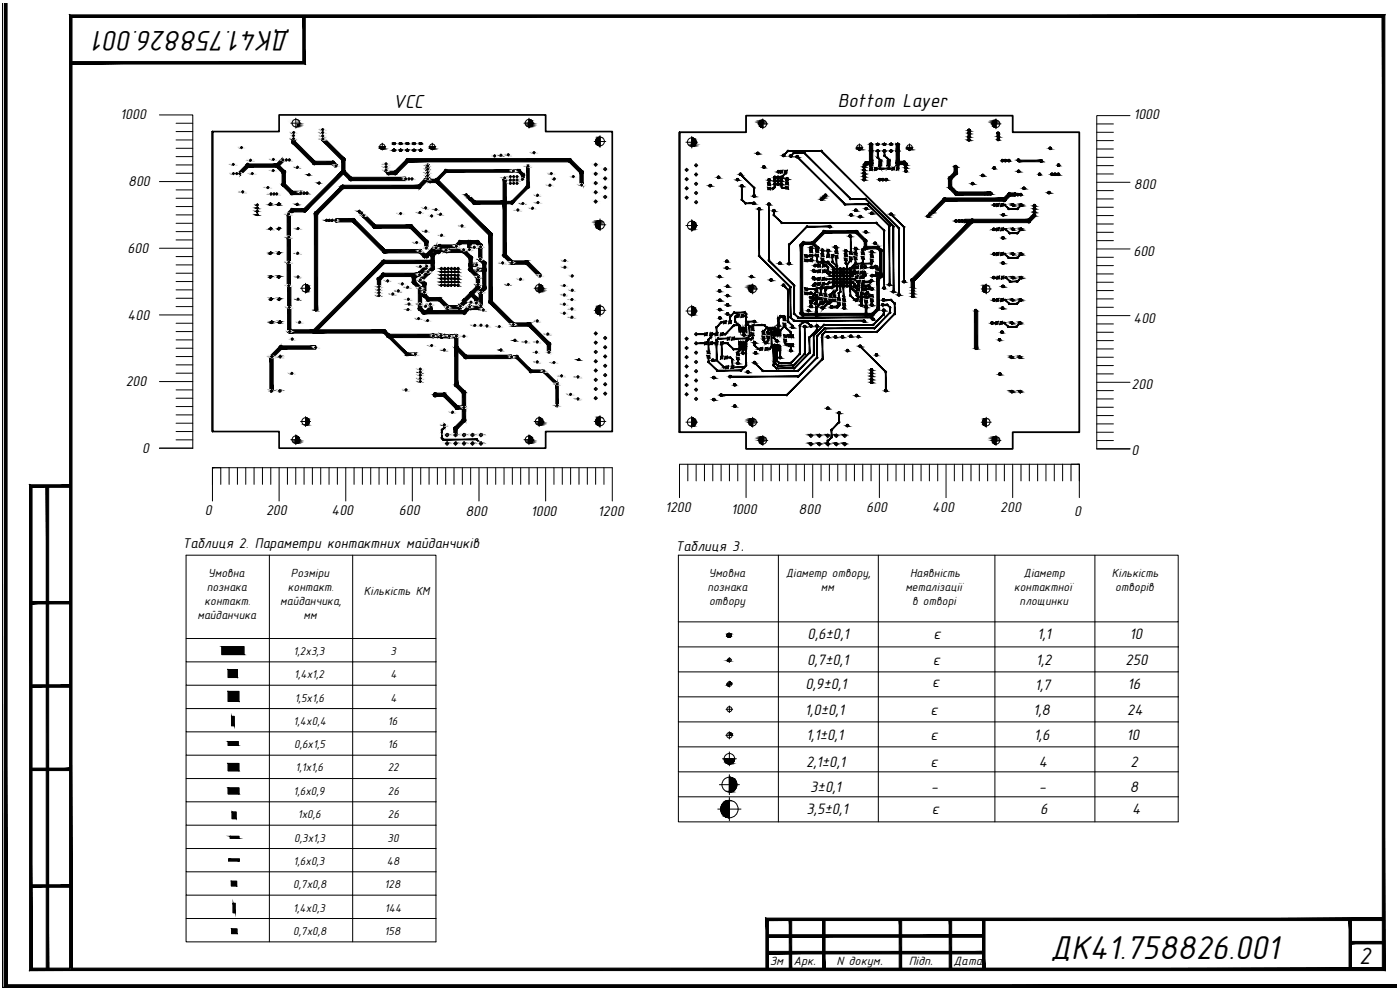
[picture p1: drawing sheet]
<svg xmlns="http://www.w3.org/2000/svg" width="420mm" height="297mm" viewBox="0 0 420 297" stroke-linecap="round" stroke-linejoin="round" font-family="sans-serif">
<defs><g id="words">
<text font-size="10.1" x="315.2" y="287.9">ДК41.758826.001</text>
<text font-size="8.7" x="87.3" y="9.4" transform="rotate(-180 87.3 9.4)">ДК41.758826.001</text>
<text font-size="7.2" x="407.9" y="289.2">2</text>
<g font-size="5.8">
<text x="118" y="32.3">VCC</text>
<text x="251.4" y="32">Bottom Layer</text>
</g>
<g font-size="4.6">
<text x="242.4" y="191.8">0,6±0,1</text>
<text x="280.1" y="191.8">є</text>
<text x="311.2" y="191.8">1,1</text>
<text x="338.9" y="191.8">10</text>
<text x="242.3" y="199.4">0,7±0,1</text>
<text x="280" y="199.4">є</text>
<text x="310.9" y="199.4">1,2</text>
<text x="337.7" y="199.4">250</text>
<text x="241.7" y="206.8">0,9±0,1</text>
<text x="279.7" y="206.1">є</text>
<text x="310.5" y="207.1">1,7</text>
<text x="338.4" y="206.8">16</text>
<text x="241.6" y="214.7">1,0±0,1</text>
<text x="279.3" y="214.7">є</text>
<text x="310.1" y="214.7">1,8</text>
<text x="338.3" y="214.7">24</text>
<text x="241.9" y="222">1,1±0,1</text>
<text x="279.3" y="222">є</text>
<text x="310.2" y="222">1,6</text>
<text x="338.1" y="222">10</text>
<text x="241.9" y="230.1">2,1±0,1</text>
<text x="279.3" y="230.1">є</text>
<text x="311.8" y="230.1">4</text>
<text x="339.2" y="230.1">2</text>
<text x="243.2" y="237.5">3±0,1</text>
<text x="279.3" y="237.5">-</text>
<text x="311.8" y="237.5">-</text>
<text x="339.1" y="237.5">8</text>
<text x="242" y="244.4">3,5±0,1</text>
<text x="279.7" y="244.4">є</text>
<text x="312.2" y="244.4">6</text>
<text x="339.7" y="244.4">4</text>
</g>
<g font-size="4.3">
<text x="36.1" y="35.8">1000</text>
<text x="340.2" y="35.7">1000</text>
<text x="38.4" y="55.9">800</text>
<text x="340.3" y="56.8">800</text>
<text x="38.3" y="75.9">600</text>
<text x="340.2" y="76.9">600</text>
<text x="38.3" y="96">400</text>
<text x="340.2" y="97">400</text>
<text x="37.7" y="115.8">200</text>
<text x="339.6" y="116.8">200</text>
<text x="42.7" y="135.9">0</text>
<text x="339.6" y="136.5">0</text>
<text x="61.5" y="154.6">0</text>
<text x="79.8" y="154.6">200</text>
<text x="99.5" y="154.7">400</text>
<text x="119.7" y="154.5">600</text>
<text x="139.7" y="154.9">800</text>
<text x="159.3" y="154.7">1000</text>
<text x="179.4" y="154.7">1200</text>
<text x="199.6" y="153.5">1200</text>
<text x="219.4" y="154.2">1000</text>
<text x="239.7" y="154.1">800</text>
<text x="260" y="153.5">600</text>
<text x="279.8" y="153.6">400</text>
<text x="300.2" y="153.6">200</text>
<text x="322.3" y="154.8">0</text>
<text x="54.8" y="164.4">Таблиця 2. Параметри контактних майданчиків</text>
<text x="202.8" y="165.4">Таблиця 3.</text>
</g>
<g font-size="3.9">
<text x="231" y="289.6">Зм</text>
<text x="238.1" y="289.6">Арк.</text>
<text x="251.1" y="289.6">N докум.</text>
<text x="272.7" y="289.6">Підп.</text>
<text x="286.2" y="289.6">Дата</text>
</g>
<g font-size="3.6">
<text x="62.5" y="173.2">Умовна</text>
<text x="87.3" y="173.2">Розміри</text>
<text x="212.7" y="173.2">Умовна</text>
<text x="235.8" y="173.2">Діаметр отвору,</text>
<text x="273.1" y="173.2">Наявність</text>
<text x="307.2" y="173.2">Діаметр</text>
<text x="333.7" y="173.2">Кількість</text>
<text x="62" y="177.4">познака</text>
<text x="86.4" y="177.4">контакт.</text>
<text x="109.2" y="178.4">Кількість КМ</text>
<text x="212.3" y="177.4">познака</text>
<text x="246.3" y="177.4">мм</text>
<text x="271.7" y="177.4">металізації</text>
<text x="304.3" y="177.4">контактної</text>
<text x="334.7" y="177.4">отворів</text>
<text x="59.3" y="185.8">майданчика</text>
<text x="61.4" y="181.6">контакт.</text>
<text x="84.1" y="181.6">майданчика,</text>
<text x="91.1" y="185.8">мм</text>
<text x="212.8" y="181.6">отвору</text>
<text x="273.8" y="181.6">в отворі</text>
<text x="306" y="181.6">площинки</text>
</g>
<g font-size="3.5">
<text x="88.1" y="196.5">1,2х3,3</text>
<text x="117.2" y="196.5">3</text>
<text x="88.3" y="203.5">1,4х1,2</text>
<text x="117.2" y="203.5">4</text>
<text x="88.4" y="210.5">1,5х1,6</text>
<text x="117.2" y="210.5">4</text>
<text x="88.1" y="217.5">1,4х0,4</text>
<text x="116.4" y="217.5">16</text>
<text x="88.3" y="224.5">0,6х1,5</text>
<text x="116.4" y="224.5">16</text>
<text x="88.7" y="231.5">1,1х1,6</text>
<text x="116.4" y="231.5">22</text>
<text x="88.1" y="238.5">1,6х0,9</text>
<text x="116.4" y="238.5">26</text>
<text x="89.4" y="245.5">1х0,6</text>
<text x="116.4" y="245.5">26</text>
<text x="88.3" y="252.5">0,3х1,3</text>
<text x="116.3" y="252.5">30</text>
<text x="88.1" y="259.5">1,6х0,3</text>
<text x="116.1" y="259.5">48</text>
<text x="88" y="266.5">0,7х0,8</text>
<text x="115.4" y="266.5">128</text>
<text x="88" y="273.5">1,4х0,3</text>
<text x="115.5" y="273.5">144</text>
<text x="88" y="280.5">0,7х0,8</text>
<text x="115.4" y="280.5">158</text>
</g>
</g></defs>
<g fill="#000" stroke="#000" stroke-width=".3">
<path d="M88.8 35.8l.2 .1zM88.8 38h.4zM158.8 35.8l.2 .1zM158.8 38h.4zM228.5 38.2l.4 .1zM228.7 36h.2zM290.8 39.3h.2zM298.5 38.2l.4 .1zM298.7 36h.2zM114.5 44.7l.2 .1zM114.7 44.7h.3zM120.1 45.4h.2z"/>
<path d="M120.1 42.8h.2zM122.1 43.3l.2 .1zM122.1 43.3h.3zM122.1 42.8h.3zM124.1 43.4h.3zM124.1 45.4h.3zM126.1 42.8h.3zM129.5 44.7l.2 .1zM129.7 44.7h.3zM179.6 43.7l.5 .1zM179.8 41.2l.3-.1zM207.6 41.4h.2z"/>
<path d="M207.6 43.9h.5zM213.1 55.9h.2zM215.6 53.4h.2zM221.3 54.1h.2zM222.2 52.5h.2zM222.6 56h.2zM226.3 59h.2zM229.2 50.3h.2zM230.9 54.2h.1zM232.5 53.4h.2zM232.5 55.4h.2zM233.5 54.4h.2z"/>
<path d="M233.5 55.4h.2zM233.6 51.7h.2zM234.5 54.4h.2zM234.5 55.4h.2zM235.1 46.8h.2zM236.2 53.8h.2zM239.2 47.2h.2zM246.5 60h.2zM247.7 58.8h.2zM257.7 45h.2zM257.9 45h.3zM259.3 54.1h.2z"/>
<path d="M259.3 52.2h.2zM259.3 51.2h.2zM259.3 50.2h.2zM259.3 53.1h.2zM261.3 45.6h.2zM263.3 45.6h.2zM263.3 43.6h.2zM264 54.1h.2zM264.9 54.1h.2zM265.1 45.4h.6zM265.3 45.6h.3zM265.3 45.6h.2z"/>
<path d="M265.3 43h.2zM265.9 54.1h.2zM267.2 45.4h.5zM267.3 45.6h.2zM269.3 45h.2zM269.3 43.6h.2zM271.8 51.5h.2zM271.8 50.5h.2zM272.7 45h.3zM273 45h.2zM285.1 56.4h.2zM286.8 50.2h.2z"/>
<path d="M290.8 40.2h.2zM290.8 41.2h.2zM291.9 55.3h.2zM294.9 52.8h.2zM299.5 40.2h.2zM299.6 41.1h.2zM300.8 48.4h.2zM301.7 48.4h.2zM305.4 58.6h.2zM305.6 48.2h.2zM305.7 51.6h.2zM307.3 56.7h.2z"/>
<path d="M315.2 44.7h.2zM315.7 52.5h.2zM317.6 52.5h.2zM179.6 68.7h.5zM179.8 66.2l.3-.1zM207.6 66.4h.3zM207.6 68.9h.5zM218.1 78.6h.2zM227.8 62.9h.2zM230.7 61.5h.2zM234 79.2h.2zM236.8 79.3h.2z"/>
<path d="M243.4 74.5h.2zM244.6 79.9h.2zM248.5 75.4h.2zM249 68.2h.2zM253.8 75.5h.2zM255.4 64.7h.2zM256.8 74.8h.2zM256.8 63.3h.2zM258.1 65.2h.2zM259.7 74.8h.2zM259.8 69.8h.2zM259.9 62.8h.2z"/>
<path d="M262.6 73.2h.2zM267.4 64.5h.2zM278.5 65.1h.2zM279.8 63.8h.2zM286.9 66.5h.2zM287.9 66.5h.2zM288.8 66.5h.2zM289.6 66.5h.2zM298.2 69h.2zM298.4 61.7h.2zM301 79.1h.2zM303.8 68.5h.2z"/>
<path d="M303.9 61.2h.1zM304 69.1h.2zM304 76.5h.2zM304 61.8h.2zM306.3 68.5h.2zM306.3 75.9h.2zM306.4 61.2h.1zM306.5 69.1h.2zM306.5 76.5h.2zM306.5 61.8h.2zM310.4 63.8h.2zM310.4 61.9h.2z"/>
<path d="M310.4 62.8h.2zM91.7 85.3l.2 .1zM91.7 87.5h.3zM161.8 85.3l.2 .1zM161.8 87.5h.4zM179.6 94.3l.5 .1zM179.8 91.8h.3zM207.6 92h.2zM207.6 94.6h.5zM215.9 83.2h.2zM215.9 87.5h.2zM216 90.3h.2z"/>
<path d="M218.1 80.6h.2zM218.3 91.7h.2zM218.3 88.9h.2zM218.3 94.4h.2zM218.3 86.1h.2zM225.4 87.7l.5 .1zM225.5 83.2h.2zM225.6 85.6h.3zM226.4 96.7h.2zM231.4 84.2h.2zM237.8 98.4h.2zM241.5 98.2h.2z"/>
<path d="M242.6 93.4h.2zM243.3 98h.2zM243.3 88.2h.2zM243.4 92.1h.2zM244.1 83.6h.2zM244.2 81.4h.2zM246.3 91.1h.2zM249.5 92.3h.2zM250.2 80.9h.1zM250.2 83h.1zM250.2 83.9h.1zM250.2 85h.1z"/>
<path d="M250.2 85.9h.1zM250.2 81.9h.2zM251.2 81.9h.2zM251.2 82.9h.2zM251.2 85.9h.2zM252.2 81.9h.2zM252.2 82.9h.2zM252.2 85.9h.2zM253.2 80.9h.2zM253.2 83h.2zM253.2 83.9h.2zM253.2 85.9h.2z"/>
<path d="M253.2 81.9h.2zM253.3 92.6h.2zM254.2 81.9h.2zM254.2 82.9h.2zM254.2 85.9h.2zM255.2 85h.1zM255.2 83h.1zM255.2 85.9h.2zM255.2 81.9h.2zM259.2 82h.2zM259.3 96.6h.2zM259.6 80.3h.2z"/>
<path d="M259.9 92.3h.2zM260.3 88.1h.2zM261.6 86.9h.2zM264.9 91.7h.2zM265.1 90.2h.2zM265.2 93.3h.2zM266.9 85.6h.2zM273.9 87.3h.2zM273.9 86.4h.2zM273.9 88.2h.2zM292.8 93.4h.2zM295.6 87.8h.4z"/>
<path d="M295.8 85.6h.2zM297.7 97.1h.2zM298.2 90.2h.2zM298.2 83.5h.2zM300.7 99.9h.2zM300.9 92.6h.1zM301 86.1h.2zM303.5 96.6h.2zM303.8 83h.2zM304 83.6h.2zM306 96.6h.2zM306.2 97.2h.2z"/>
<path d="M306.3 83h.2zM306.5 83.6h.2zM216.4 118.7h.2zM219.1 113.2h.2zM220.5 115.6h.1zM221.4 109.2h.2zM222.9 106.1h.2zM224.4 111.8h.2zM234.1 107.5h.2zM237.3 105.4h.2zM248.4 101.3h.2zM250.7 101.3h.2z"/>
<path d="M252.8 101.3h.2zM254.3 105.4h.2zM255.3 101.1h.2zM257 118.9h.2zM257.6 101.2h.2zM261.5 112.1h.2zM261.5 113h.2zM261.5 111.2h.2zM261.5 114.9h.2zM263 106.7h.2zM265.8 117.4h.2zM300 102.1h.2z"/>
<path d="M300.1 112.4h.2zM303.4 106.9h.2zM303.5 117.2h.2zM303.6 107.5h.2zM303.7 117.8h.2zM305.9 106.9h.2zM306.1 107.5h.2zM306.2 117.8h.2zM88.8 130.8h.2zM88.8 133h.4zM91.7 125.3l.2 .1zM91.7 127.6h.3z"/>
<path d="M158.8 130.8h.2zM158.8 133h.4zM161.8 125.3l.2 .1zM161.8 127.5h.4zM179.6 127.7l.5 .1zM179.8 125.2l.3-.1zM207.6 125.3l.2 .1zM207.6 127.9h.5zM214.2 120.1h.2zM220.5 122h.1zM225.4 127.7l.5 .1zM225.6 125.6h.3z"/>
<path d="M228.5 133.2l.4 .1zM228.7 131h.2zM243.1 132.9h.3zM243.1 130.4h.3zM245.7 132.9h.2zM245.7 130.4h.2zM248.2 132.9h.2zM248.2 130.4h.2zM248.4 122.7h.2zM250.8 132.9h.2zM250.8 130.4h.2zM251.8 124.1h.2z"/>
<path d="M253.3 132.9h.2zM253.3 130.4h.2zM295.6 127.8h.4zM295.8 125.6h.2zM298.5 133.2l.4 .1zM298.7 131h.2zM218.7 191.2h.2zM218.7 198.5h.2zM218.7 190h.2zM218.7 205.9h.2zM218.4 229.2h.5zM218.9 229.2h.5z"/>
<path d="M218.9 233.2h.4zM218.9 237.6h.7zM218.1 245.2l.8 .1zM218.5 240.2h.4z"/>
<path d="M87.9 39.8h.2zM87.9 39.8h.2z"/>
<path d="M87.9 39.8l.2 .1zM87.9 39.8l.2 .1z"/>
<path d="M87.9 39.9h.2zM87.9 39.9h.2z"/>
<path d="M87.9 39.9h.2zM87.9 39.9h.2z"/>
<path d="M87.9 39.9l.2 .1zM87.9 39.9l.2 .1z"/>
<path d="M88 40h.1zM88 40h.1z"/>
<path d="M88 40h.1zM88 40h.1z"/>
<path d="M88.8 38l.2 .1zM88.8 38.1h.2z"/>
<path d="M88.8 35.9h.4zM88.8 35.9h.4z"/>
<path d="M88.8 35.9l.6 .1zM88.8 35.9l.6 .1z"/>
<path d="M88.8 36l.8 .2zM88.8 36l.8 .2z"/>
<path d="M88.8 37.9h.6zM88.8 37.9l.4 .1z"/>
<path d="M88.8 36.2l.9 .1zM88.8 36.2l.9 .1h-.9z"/>
<path d="M88.8 37.7h.8zM88.8 37.7l.6 .2z"/>
<path d="M88.8 36.3l1 .2-.1-.2zM88.8 36.3l1 .2h-1z"/>
<path d="M88.8 37.6l.8 .1 .1-.1zM88.8 37.6l.8 .1h-.8z"/>
<path d="M88.8 36.5l1.1 .2-.1-.2zM88.8 36.5l1.1 .2h-1.1z"/>
<path d="M88.8 37.4l.9 .2 .1-.2zM88.8 37.4l.9 .2h-.9z"/>
<path d="M88.8 36.7l1.1 .3v-.3zM88.8 36.7l1.1 .3h-1.1z"/>
<path d="M88.8 37.2l1 .2 .1-.2zM88.8 37.2l1 .2h-1z"/>
<path d="M88.8 37l1.1 .2v-.2zM88.8 37l1.1 .2h-1.1z"/>
<path d="M96.6 38.9h.2zM96.6 38.9h.2z"/>
<path d="M96.6 38.9l.2 .1zM96.6 38.9l.2 .1z"/>
<path d="M96.6 39h.2zM96.6 39h.2z"/>
<path d="M96.6 39l.2 .1zM96.6 39l.2 .1z"/>
<path d="M96.6 39.1h.2zM96.6 39.1h.2z"/>
<path d="M96.7 39.1h.1zM96.7 39.1h.1z"/>
<path d="M96.6 39.8h.2zM96.6 39.8h.2z"/>
<path d="M96.6 39.8l.2 .1zM96.6 39.8l.2 .1z"/>
<path d="M96.6 39.9h.2zM96.6 39.9h.2z"/>
<path d="M96.6 39.9l.2 .1zM96.6 39.9l.2 .1z"/>
<path d="M96.7 40h.1zM96.7 40h.1z"/>
<path d="M96.7 40h.1zM96.7 40h.1z"/>
<path d="M158.8 38l.2 .1zM158.8 38.1h.2z"/>
<path d="M158.8 35.9h.4zM158.8 35.9h.4z"/>
<path d="M158.8 35.9l.6 .1zM158.8 35.9l.6 .1z"/>
<path d="M158.8 36l.7 .2zM158.8 36l.7 .2z"/>
<path d="M158.8 37.9h.6zM158.8 37.9l.4 .1z"/>
<path d="M158.8 36.2l.9 .1zM158.8 36.2l.9 .1h-.9z"/>
<path d="M158.8 37.7h.7zM158.8 37.7l.6 .2z"/>
<path d="M158.8 36.3l1 .2-.1-.2zM158.8 36.3l1 .2h-1z"/>
<path d="M158.8 37.6l.7 .1 .2-.1zM158.8 37.6l.7 .1h-.7z"/>
<path d="M158.8 36.5l1.1 .2-.1-.2zM158.8 36.5l1.1 .2h-1.1z"/>
<path d="M158.8 37.4l.9 .2 .1-.2zM158.8 37.4l.9 .2h-.9z"/>
<path d="M158.8 36.7l1.1 .3v-.3zM158.8 36.7l1.1 .3h-1.1z"/>
<path d="M158.8 37.2l1 .2 .1-.2zM158.8 37.2l1 .2h-1z"/>
<path d="M158.8 37l1.1 .2v-.2zM158.8 37l1.1 .2h-1.1z"/>
<path d="M228.5 38.2l.4 .1zM228.7 38.3h.2z"/>
<path d="M228.7 36l.2 .1zM228.5 36.1h.4z"/>
<path d="M228.5 36.1l.4 .1zM228.3 36.2h.6z"/>
<path d="M228.3 36.2l.6 .2zM228.1 36.4h.8z"/>
<path d="M228.1 36.4l.8 .1v-.1zM228.1 36.4l.8 .1h-.9z"/>
<path d="M228 36.5l.9 .2v-.2zM228 36.5l.9 .2h-1z"/>
<path d="M227.9 36.7l1 .2v-.2zM227.9 36.7l1 .2h-1.1z"/>
<path d="M227.8 36.9l1.1 .3v-.3zM227.8 36.9l1.1 .3h-1.1z"/>
<path d="M227.8 37.2l1.1 .2v-.2zM227.8 37.2l1.1 .2h-1.1z"/>
<path d="M227.8 37.4l1.1 .2v-.2zM227.8 37.4l1.1 .2h-1z"/>
<path d="M227.9 37.6l1 .2v-.2zM227.9 37.6l1 .2h-.9z"/>
<path d="M228 37.8l.9 .2v-.2zM228 37.8l.9 .2z"/>
<path d="M228.1 38l.8 .1zM228.1 38l.8 .1z"/>
<path d="M228.3 38.1l.6 .1zM228.3 38.1l.6 .1z"/>
<path d="M290.8 39.3h.2zM290.8 39.3h.2z"/>
<path d="M290.8 39.2h.2zM290.8 39.2l.2 .1z"/>
<path d="M290.8 39.2h.3zM290.8 39.2h.2z"/>
<path d="M290.8 39.1h.3zM290.8 39.1h.3z"/>
<path d="M290.8 39.1h.3zM290.8 39.1l.3 .1z"/>
<path d="M290.8 40h.3zM290.8 40h.3z"/>
<path d="M298.5 38.2l.4 .1zM298.7 38.3h.2z"/>
<path d="M298.7 36l.2 .1zM298.5 36.1h.4z"/>
<path d="M298.5 36.1l.4 .1zM298.3 36.2h.6z"/>
<path d="M298.3 36.2l.6 .2zM298.1 36.4h.8z"/>
<path d="M298.1 36.4l.8 .1v-.1zM298.1 36.4l.8 .1h-.9z"/>
<path d="M298 36.5l.9 .2v-.2zM298 36.5l.9 .2h-1z"/>
<path d="M297.9 36.7l1 .2v-.2zM297.9 36.7l1 .2h-1.1z"/>
<path d="M297.8 36.9l1.1 .3v-.3zM297.8 36.9l1.1 .3h-1.1z"/>
<path d="M297.8 37.2l1.1 .2v-.2zM297.8 37.2l1.1 .2h-1.1z"/>
<path d="M297.8 37.4l1.1 .2v-.2zM297.8 37.4l1.1 .2h-1z"/>
<path d="M297.9 37.6l1 .2v-.2zM297.9 37.6l1 .2h-.9z"/>
<path d="M298 37.8l.9 .2v-.2zM298 37.8l.9 .2z"/>
<path d="M298.1 38l.8 .1zM298.1 38l.8 .1z"/>
<path d="M298.3 38.1l.6 .1zM298.3 38.1l.6 .1z"/>
<path d="M299.5 40h.3zM299.5 40h.3z"/>
<path d="M69.7 49.3l.3 .1zM69.7 49.3l.3 .1z"/>
<path d="M69.7 49.4h.3zM69.7 49.4h.3z"/>
<path d="M69.8 49.4h.2zM69.8 49.4h.2z"/>
<path d="M69.8 49.4l.2 .1zM69.8 49.4l.2 .1z"/>
<path d="M69.8 49.5h.2zM69.8 49.5h.2z"/>
<path d="M69.8 49.5l.2 .1zM69.8 49.5l.2 .1z"/>
<path d="M69.8 52.1h.2zM69.8 52.1h.2z"/>
<path d="M69.8 52.1l.2 .1zM69.8 52.1l.2 .1z"/>
<path d="M69.8 52.2h.2zM69.8 52.2h.2z"/>
<path d="M69.8 52.2l.2 .1zM69.8 52.2l.2 .1z"/>
<path d="M69.8 52.3h.2zM69.8 52.3h.2z"/>
<path d="M69.9 52.3h.1zM69.9 52.3h.1z"/>
<path d="M70.8 52.1h.2zM70.8 52.1h.2z"/>
<path d="M70.8 52.1l.2 .1zM70.8 52.1l.2 .1z"/>
<path d="M70.8 52.2h.2zM70.8 52.2h.2z"/>
<path d="M70.8 52.2l.2 .1zM70.8 52.2l.2 .1z"/>
<path d="M70.9 52.3h.1zM70.9 52.3h.1z"/>
<path d="M71.7 52.1h.3zM71.7 52.1h.3z"/>
<path d="M71.7 52.1l.3 .1zM71.7 52.1l.3 .1z"/>
<path d="M71.7 52.2h.3zM71.7 52.2h.3z"/>
<path d="M71.7 52.2l.3 .1zM71.7 52.2l.3 .1z"/>
<path d="M71.7 52.3h.3zM71.7 52.3h.3z"/>
<path d="M71.8 52.3h.2zM71.8 52.3h.2z"/>
<path d="M72.2 44.3h.3zM72.2 44.3h.3z"/>
<path d="M72.2 44.3l.3 .1zM72.2 44.3l.3 .1z"/>
<path d="M72.2 44.4h.3zM72.2 44.4h.3z"/>
<path d="M72.2 44.4h.3zM72.2 44.4h.3z"/>
<path d="M72.3 44.4l.2 .1zM72.3 44.4l.2 .1z"/>
<path d="M72.3 44.5h.2zM72.3 44.5h.2z"/>
<path d="M72.3 44.5h.2zM72.3 44.5h.2z"/>
<path d="M72.6 57.6h.2zM72.6 57.6h.2z"/>
<path d="M72.6 57.6l.2 .1zM72.6 57.6l.2 .1z"/>
<path d="M72.6 57.7h.2zM72.6 57.7h.2z"/>
<path d="M72.6 57.7l.2 .1zM72.6 57.7l.2 .1z"/>
<path d="M72.7 57.8h.1zM72.7 57.8h.1z"/>
<path d="M74.9 48.1h.3zM74.9 48.1h.3z"/>
<path d="M74.9 48.1l.3 .1zM74.9 48.1l.3 .1z"/>
<path d="M74.9 48.2h.3zM74.9 48.2h.3z"/>
<path d="M75 48.2l.2 .1zM75 48.2l.2 .1z"/>
<path d="M75 48.3h.2zM75 48.3h.2z"/>
<path d="M75.4 52.1h.3zM75.4 52.1h.3z"/>
<path d="M75.4 52.1l.3 .1zM75.4 52.1l.3 .1z"/>
<path d="M75.4 52.2h.3zM75.4 52.2h.3z"/>
<path d="M75.4 52.2h.3zM75.4 52.2h.3z"/>
<path d="M75.5 52.2l.2 .1zM75.5 52.2l.2 .1z"/>
<path d="M75.5 52.3h.2zM75.5 52.3h.2z"/>
<path d="M80.1 56.3h.3zM80.1 56.3h.3z"/>
<path d="M80.1 56.3l.3 .1zM80.1 56.3l.3 .1z"/>
<path d="M80.1 56.4h.3zM80.1 56.4h.3z"/>
<path d="M80.2 56.4l.2 .1zM80.2 56.4l.2 .1z"/>
<path d="M80.2 56.5h.2zM80.2 56.5h.2z"/>
<path d="M81.1 58.2h.3zM81.1 58.2h.3z"/>
<path d="M81.1 58.2l.3 .1zM81.1 58.2l.3 .1z"/>
<path d="M81.1 58.3h.3zM81.1 58.3h.3z"/>
<path d="M81.1 58.3h.3zM81.1 58.3h.3z"/>
<path d="M81.1 58.3l.3 .1zM81.1 58.3l.3 .1z"/>
<path d="M81.2 58.4h.2zM81.2 58.4h.2z"/>
<path d="M81.2 58.4h.2zM81.2 58.4h.2z"/>
<path d="M81.7 51.2h.3zM81.7 51.2h.3z"/>
<path d="M81.7 51.2l.3 .1zM81.7 51.2l.3 .1z"/>
<path d="M81.8 51.3h.2zM81.8 51.3h.2z"/>
<path d="M81.8 51.3l.2 .1zM81.8 51.3l.2 .1z"/>
<path d="M81.8 51.4h.2zM81.8 51.4h.2z"/>
<path d="M81.8 47.8l.2 .1zM81.8 47.8l.2 .1z"/>
<path d="M81.8 47.9h.2zM81.8 47.9h.2z"/>
<path d="M81.8 47.9l.2 .1zM81.8 47.9l.2 .1z"/>
<path d="M81.8 48h.2zM81.8 48h.2z"/>
<path d="M81.8 48h.2zM81.8 48h.2z"/>
<path d="M82 58.2h.2zM82 58.2h.2z"/>
<path d="M82 58.2l.2 .1zM82 58.2l.2 .1z"/>
<path d="M82 58.3h.2zM82 58.3h.2z"/>
<path d="M82 58.3h.2zM82 58.3h.2z"/>
<path d="M82 58.3l.2 .1zM82 58.3l.2 .1z"/>
<path d="M82 58.4h.2zM82 58.4h.2z"/>
<path d="M82.8 58.2h.2zM82.8 58.2h.2z"/>
<path d="M82.8 58.2l.2 .1zM82.8 58.2l.2 .1z"/>
<path d="M82.8 58.3h.2zM82.8 58.3h.2z"/>
<path d="M82.8 58.3h.2zM82.8 58.3h.2z"/>
<path d="M82.8 58.3l.2 .1zM82.8 58.3l.2 .1z"/>
<path d="M82.9 58.4h.1zM82.9 58.4h.1z"/>
<path d="M84.6 48h.3zM84.6 48h.3z"/>
<path d="M84.6 48l.3 .1zM84.6 48l.3 .1z"/>
<path d="M84.7 48.1h.2zM84.7 48.1h.2z"/>
<path d="M84.7 48.1l.2 .1zM84.7 48.1l.2 .1z"/>
<path d="M84.7 48.2h.2zM84.7 48.2h.2z"/>
<path d="M84.7 48.2h.2zM84.7 48.2h.2z"/>
<path d="M85.7 48h.2zM85.7 48h.2z"/>
<path d="M85.7 48l.2 .1zM85.7 48l.2 .1z"/>
<path d="M85.7 48.1h.2zM85.7 48.1h.2z"/>
<path d="M85.7 48.1l.2 .1zM85.7 48.1l.2 .1z"/>
<path d="M85.8 48.2h.1zM85.8 48.2h.1z"/>
<path d="M86.6 48h.2zM86.6 48h.2z"/>
<path d="M86.6 48l.2 .1zM86.6 48l.2 .1z"/>
<path d="M86.6 48.1h.2zM86.6 48.1h.2z"/>
<path d="M86.6 48.1l.2 .1zM86.6 48.1l.2 .1z"/>
<path d="M86.6 48.2h.2zM86.6 48.2h.2z"/>
<path d="M86.7 48.2h.1zM86.7 48.2h.1z"/>
<path d="M87.8 40.7h.3zM87.8 40.7h.3z"/>
<path d="M87.8 40.7l.3 .1zM87.8 40.7l.3 .1z"/>
<path d="M87.8 40.8h.3zM87.8 40.8h.3z"/>
<path d="M87.8 40.8h.3zM87.8 40.8h.3z"/>
<path d="M87.9 40.8l.2 .1zM87.9 40.8l.2 .1z"/>
<path d="M87.9 40.9h.2zM87.9 40.9h.2z"/>
<path d="M87.8 41.6l.3 .1zM87.8 41.6l.3 .1z"/>
<path d="M87.8 41.7h.3zM87.8 41.7h.3z"/>
<path d="M87.8 41.7h.3zM87.8 41.7h.3z"/>
<path d="M87.8 41.7l.3 .1zM87.8 41.7l.3 .1z"/>
<path d="M87.9 41.8h.2zM87.9 41.8h.2z"/>
<path d="M87.9 41.8h.2zM87.9 41.8h.2z"/>
<path d="M89 50.2h.3zM89 50.2h.3z"/>
<path d="M89 50.2l.3 .1zM89 50.2l.3 .1z"/>
<path d="M89 50.3h.3zM89 50.3h.3z"/>
<path d="M89.1 50.3l.2 .1zM89.1 50.3l.2 .1z"/>
<path d="M89.1 50.4h.2zM89.1 50.4h.2z"/>
<path d="M89.1 50.4h.2zM89.1 50.4h.2z"/>
<path d="M90 57.9h.3zM90 57.9h.3z"/>
<path d="M90 57.9l.3 .1zM90 57.9l.3 .1z"/>
<path d="M90.1 58h.2zM90.1 58h.2z"/>
<path d="M90.1 58l.2 .1zM90.1 58l.2 .1z"/>
<path d="M90.1 58.1h.2zM90.1 58.1h.2z"/>
<path d="M91 57.9h.2zM91 57.9h.2z"/>
<path d="M91 57.9l.2 .1zM91 57.9l.2 .1z"/>
<path d="M91 58h.2zM91 58h.2z"/>
<path d="M91 58h.2zM91 58h.2z"/>
<path d="M91 58l.2 .1zM91 58l.2 .1z"/>
<path d="M91.1 58.1h.1zM91.1 58.1h.1z"/>
<path d="M91.9 57.9h.2zM91.9 57.9h.2z"/>
<path d="M91.9 57.9l.2 .1zM91.9 57.9l.2 .1z"/>
<path d="M91.9 58h.2zM91.9 58h.2z"/>
<path d="M91.9 58h.2zM91.9 58h.2z"/>
<path d="M91.9 58l.2 .1zM91.9 58l.2 .1z"/>
<path d="M92 58.1h.1zM92 58.1h.1z"/>
<path d="M92.5 52.4l.2 .1zM92.5 52.4l.2 .1z"/>
<path d="M92.5 52.5h.2zM92.5 52.5h.2z"/>
<path d="M92.5 52.5l.2 .1zM92.5 52.5l.2 .1z"/>
<path d="M92.5 52.6h.2zM92.5 52.6h.2z"/>
<path d="M92.5 52.6h.2zM92.5 52.6h.2z"/>
<path d="M95.5 54.9h.3zM95.5 54.9h.3z"/>
<path d="M95.5 54.9l.3 .1zM95.5 54.9l.3 .1z"/>
<path d="M95.6 55h.2zM95.6 55h.2z"/>
<path d="M95.6 55l.2 .1zM95.6 55l.2 .1z"/>
<path d="M95.6 55.1h.2zM95.6 55.1h.2z"/>
<path d="M96.6 40.8h.2zM96.6 40.8h.2z"/>
<path d="M96.6 40.8l.2 .1zM96.6 40.8l.2 .1z"/>
<path d="M96.6 40.9h.2zM96.6 40.9h.2z"/>
<path d="M96.6 40.9l.2 .1zM96.6 40.9l.2 .1z"/>
<path d="M96.6 41h.2zM96.6 41h.2z"/>
<path d="M96.7 41h.1zM96.7 41h.1z"/>
<path d="M96.6 41.7l.3 .1zM96.6 41.7l.3 .1z"/>
<path d="M96.6 41.8h.3zM96.6 41.8h.3z"/>
<path d="M96.7 41.8l.2 .1zM96.7 41.8l.2 .1z"/>
<path d="M96.7 41.9h.2zM96.7 41.9h.2z"/>
<path d="M96.7 41.9l.2 .1zM96.7 41.9l.2 .1z"/>
<path d="M100.6 49.8h.2zM100.6 49.8h.2z"/>
<path d="M100.6 49.8l.2 .1zM100.6 49.8l.2 .1z"/>
<path d="M100.6 49.9h.2zM100.6 49.9h.2z"/>
<path d="M100.6 49.9l.2 .1zM100.6 49.9l.2 .1z"/>
<path d="M100.7 50h.1zM100.7 50h.1z"/>
<path d="M102.3 56h.2zM102.3 56h.2z"/>
<path d="M102.3 56l.2 .1zM102.3 56l.2 .1z"/>
<path d="M102.3 56.1h.2zM102.3 56.1h.2z"/>
<path d="M102.3 56.1h.2zM102.3 56.1h.2z"/>
<path d="M102.3 56.1l.2 .1zM102.3 56.1l.2 .1z"/>
<path d="M102.3 56.2h.2zM102.3 56.2h.2z"/>
<path d="M113.9 44l.8 .1zM113.9 44l.8 .1z"/>
<path d="M113.9 44.1l.8 .2zM113.9 44.1l.8 .2z"/>
<path d="M114 44.3l.7 .1zM114 44.3l.7 .1z"/>
<path d="M114 44.4l.7 .1zM114 44.4l.7 .1z"/>
<path d="M114.1 44.5l.6 .1zM114.1 44.5l.6 .1z"/>
<path d="M114.2 44.6l.5 .1zM114.2 44.6l.5 .1z"/>
<path d="M114.3 44.7h.4zM114.3 44.7h.4z"/>
<path d="M114.7 44.7h.4zM114.7 44.7h.3z"/>
<path d="M114.7 44.6h.5zM114.7 44.6l.4 .1z"/>
<path d="M114.7 44.5h.6zM114.7 44.5l.5 .1z"/>
<path d="M114.7 44.4h.7zM114.7 44.4l.6 .1z"/>
<path d="M114.7 44.3h.8zM114.7 44.3l.7 .1z"/>
<path d="M114.7 44.1h.8zM114.7 44.1l.8 .2z"/>
<path d="M114.7 44h.8zM114.7 44l.8 .1z"/>
<path d="M115.6 51.1h.3zM115.6 51.1h.3z"/>
<path d="M115.6 51.1l.3 .1zM115.6 51.1l.3 .1z"/>
<path d="M115.6 51.2h.3zM115.6 51.2h.3z"/>
<path d="M115.6 51.2h.3zM115.6 51.2h.3z"/>
<path d="M115.6 51.2l.3 .1zM115.6 51.2l.3 .1z"/>
<path d="M115.7 51.3h.2zM115.7 51.3h.2z"/>
<path d="M115.7 51.3h.2zM115.7 51.3h.2z"/>
<path d="M115.6 50.1h.3zM115.6 50.1h.3z"/>
<path d="M115.6 50.1l.3 .1zM115.6 50.1l.3 .1z"/>
<path d="M115.6 50.2h.3zM115.6 50.2h.3z"/>
<path d="M115.6 50.2l.3 .1zM115.6 50.2l.3 .1z"/>
<path d="M115.7 50.3h.2zM115.7 50.3h.2z"/>
<path d="M115.7 50.3h.2zM115.7 50.3h.2z"/>
<path d="M115.6 49.2h.3zM115.6 49.2h.3z"/>
<path d="M115.6 49.2l.3 .1zM115.6 49.2l.3 .1z"/>
<path d="M115.6 49.3h.3zM115.6 49.3h.3z"/>
<path d="M115.6 49.3l.3 .1zM115.6 49.3l.3 .1z"/>
<path d="M115.7 49.4h.2zM115.7 49.4h.2z"/>
<path d="M118.2 42.8h.1zM118.1 42.8h.2zM118.1 42.8h.2zM118.1 42.8h.2z"/>
<path d="M118.2 44.8h.1zM118.1 44.8h.2zM118.1 44.8h.2zM118.1 44.8h.2z"/>
<path d="M118.1 42.8h.3zM118.1 42.8h.3zM118.1 42.8h.3zM118.1 42.8h.3z"/>
<path d="M118.1 43.3l.2 .1zM118.1 43.3l.2 .1z"/>
<path d="M118.1 43.4h.2zM118.1 43.4h.2z"/>
<path d="M118.1 44.8h.3zM118.1 44.8h.3z"/>
<path d="M118.1 45.3h.2zM118.1 45.3l.2 .1z"/>
<path d="M118.1 43.3h.3zM118.1 43.3h.2z"/>
<path d="M118.1 44.8h.3zM118.1 44.8h.3z"/>
<path d="M118.1 42.8l.4 .1zM118 42.9h.5zM118 42.9h.5zM118 42.9h.5z"/>
<path d="M118.1 43.3h.3zM118.1 43.3h.3z"/>
<path d="M118.1 44.8l.3 .1zM118.1 44.8l.3 .1z"/>
<path d="M118.1 45.3h.3zM118.1 45.3h.2zM118.1 45.3h.2zM118.1 45.3h.2z"/>
<path d="M118.1 43.3h.3zM118.1 43.3h.3z"/>
<path d="M118.1 44.9h.4zM118 44.9h.5z"/>
<path d="M118 42.9h.5zM118 42.9h.5zM118 42.9h.5zM118 42.9h.5z"/>
<path d="M118 43.3h.5zM118 43.3h.4z"/>
<path d="M118 44.9h.5zM118 44.9h.5z"/>
<path d="M118 45.3h.5zM118 45.3h.4zM118.1 45.3h.3zM118.1 45.3h.3z"/>
<path d="M118 43.3h.5zM118 43.3h.5z"/>
<path d="M118 44.9h.5zM118 44.9h.5zM118 44.9h.5zM118 44.9h.5z"/>
<path d="M118 42.9l.5 .1zM118 42.9l.5 .1zM118 43h.5zM118 43h.5z"/>
<path d="M118 43.2h.5zM118 43.2h.5z"/>
<path d="M118 43.2h.5zM118 43.2l.5 .1z"/>
<path d="M118 44.9l.5 .1zM118 44.9l.5 .1z"/>
<path d="M118 45.2h.5zM118 45.2l.5 .1zM118 45.3h.5zM118 45.3h.5z"/>
<path d="M118 43h.5zM118 43h.5zM117.9 43h.6zM117.9 43h.6z"/>
<path d="M118 43.2h.5zM118 43.2h.5z"/>
<path d="M118 43.2h.5zM118 43.2h.5z"/>
<path d="M118 45h.5zM118 45h.5z"/>
<path d="M118 45h.5zM118 45h.5zM117.9 45h.6zM117.9 45h.6z"/>
<path d="M118 45.2h.5zM118 45.2h.5zM118 45.2h.5zM118 45.2h.5z"/>
<path d="M117.9 43l.6 .1zM117.9 43l.6 .1z"/>
<path d="M117.9 43.1h.6zM117.9 43.1h.6zM117.9 43.1h.6zM117.9 43.1h.6z"/>
<path d="M117.9 43.1h.6zM117.9 43.1l.6 .1z"/>
<path d="M117.9 45l.6 .1zM117.9 45l.6 .1z"/>
<path d="M117.9 45.1h.6zM117.9 45.1h.6zM117.9 45.1h.6zM117.9 45.1h.6z"/>
<path d="M117.9 45.1h.6zM117.9 45.1l.6 .1zM118 45.2h.5zM118 45.2h.5z"/>
<path d="M120.2 44.8h.1zM120.1 44.8h.2zM120.1 44.8h.2zM120.1 44.8h.2z"/>
<path d="M120.1 42.8h.3zM120.1 42.8h.3z"/>
<path d="M120.1 44.8h.3zM120.1 44.8h.3zM120.1 44.8h.3zM120.1 44.8h.3z"/>
<path d="M120.1 45.4h.2zM120.1 45.4h.2z"/>
<path d="M120.1 42.8h.3zM120.1 42.8h.3z"/>
<path d="M120.1 43.3h.3zM120.1 43.3l.2 .1z"/>
<path d="M120.1 45.3h.3zM120.1 45.3l.2 .1zM120.1 45.4h.2z"/>
<path d="M120.1 42.8h.3zM120.1 42.8h.3z"/>
<path d="M120.1 42.8h.3zM120 42.8h.4z"/>
<path d="M120.1 43.3h.3zM120.1 43.3h.3zM120.1 43.3h.3zM120.1 43.3h.3z"/>
<path d="M120.1 44.8l.3 .1zM120.1 44.8l.3 .1zM120 44.9h.4zM120 44.9h.4z"/>
<path d="M120.1 45.3h.3zM120.1 45.3h.3z"/>
<path d="M120 42.8l.4 .1zM120 42.8l.4 .1z"/>
<path d="M120 45.3h.4zM120 45.3h.4z"/>
<path d="M120 42.9h.5zM120 42.9h.5z"/>
<path d="M120 43.3h.4zM120 43.3h.4zM120.1 43.3h.3zM120.1 43.3h.3z"/>
<path d="M120 44.9h.5zM120 44.9h.5zM120 44.9h.5zM120 44.9h.5z"/>
<path d="M120 45.3h.4zM120 45.3h.4z"/>
<path d="M120 42.9h.5zM120 42.9h.5z"/>
<path d="M120 45.3h.5zM120 45.3h.4z"/>
<path d="M120 42.9h.5zM120 42.9h.5z"/>
<path d="M120 43.2h.5zM120 43.2l.4 .1zM120 43.3h.4zM120 43.3h.4z"/>
<path d="M120 44.9l.5 .1zM120 44.9l.5 .1zM120 45h.5zM120 45h.5z"/>
<path d="M120 45.2l.5 .1zM120 45.2l.5 .1z"/>
<path d="M120 45.3h.5zM120 45.3h.5z"/>
<path d="M120 42.9h.5zM120 42.9h.5z"/>
<path d="M120 42.9l.5 .1zM120 42.9l.5 .1z"/>
<path d="M120 43.2h.5zM120 43.2h.5zM120 43.2h.5zM120 43.2h.5z"/>
<path d="M120 45h.5zM120 45h.5zM119.9 45h.6zM119.9 45h.6z"/>
<path d="M120 45.2h.5zM120 45.2h.5z"/>
<path d="M120 43h.5zM120 43h.5zM119.9 43h.6zM119.9 43h.6z"/>
<path d="M119.9 43l.7 .1zM119.9 43l.7 .1z"/>
<path d="M119.9 43.1h.6zM119.9 43.1l.6 .1zM120 43.2h.5zM120 43.2h.5z"/>
<path d="M119.9 45l.6 .1zM119.9 45l.6 .1z"/>
<path d="M119.9 45.1h.6zM119.9 45.1h.6z"/>
<path d="M119.9 45.1h.6zM119.9 45.1h.6z"/>
<path d="M119.9 45.1h.6zM119.9 45.1l.6 .1zM120 45.2h.5zM120 45.2h.5z"/>
<path d="M119.9 43.1h.7zM119.9 43.1h.6zM119.9 43.1h.6zM119.9 43.1h.6z"/>
<path d="M121.5 53.7h.2zM121.5 53.7h.2z"/>
<path d="M121.5 53.7l.2 .1zM121.5 53.7l.2 .1z"/>
<path d="M121.5 53.8h.2zM121.5 53.8h.2z"/>
<path d="M121.5 53.8l.2 .1zM121.5 53.8l.2 .1z"/>
<path d="M121.5 53.9h.2zM121.5 53.9h.2z"/>
<path d="M121.6 53.9h.1zM121.6 53.9h.1z"/>
<path d="M122.2 44.8h.2zM122.1 44.8h.3zM122.1 44.8h.3zM122.1 44.8h.3z"/>
<path d="M122.1 44.8h.3zM122.1 44.8h.3zM122.1 44.8h.3zM122.1 44.8h.3z"/>
<path d="M122.1 45.4h.3zM122.1 45.4h.2z"/>
<path d="M122.1 42.8h.3zM122.1 42.8h.3z"/>
<path d="M122.1 45.3h.3zM122.1 45.3l.3 .1zM122.1 45.4h.3zM122.1 45.4h.3z"/>
<path d="M122.1 42.8h.3zM122.1 42.8h.3z"/>
<path d="M122.1 44.8l.4 .1zM122 44.9h.5zM122 44.9h.5zM122 44.9h.5z"/>
<path d="M122.1 45.3h.3zM122.1 45.3h.3z"/>
<path d="M122.1 43.3h.3zM122.1 43.3h.3z"/>
<path d="M122.1 45.3h.3zM122.1 45.3h.3z"/>
<path d="M122.1 42.8l.4 .1zM122.1 42.8l.4 .1z"/>
<path d="M122 44.9h.5zM122 44.9h.5zM122 44.9h.5zM122 44.9h.5z"/>
<path d="M122 45.3h.5zM122 45.3h.4z"/>
<path d="M122 43.3h.5zM122 43.3h.4z"/>
<path d="M122 45.3h.5zM122 45.3h.5z"/>
<path d="M122 42.9h.5zM122 42.9h.5z"/>
<path d="M122 44.9l.5 .1zM122 44.9l.5 .1zM122 45h.5zM122 45h.5z"/>
<path d="M122 45.2l.5 .1zM122 45.2l.5 .1z"/>
<path d="M122 45.3h.5zM122 45.3h.5z"/>
<path d="M122 43.2h.5zM122 43.2l.5 .1z"/>
<path d="M122 45h.5zM122 45h.5zM121.9 45h.6zM121.9 45h.6z"/>
<path d="M122 45.2h.5zM122 45.2h.5z"/>
<path d="M122 42.9l.5 .1zM122 42.9l.5 .1z"/>
<path d="M122 43.2h.5zM122 43.2h.5z"/>
<path d="M121.9 45l.6 .1zM121.9 45l.6 .1z"/>
<path d="M121.9 45.1h.6zM121.9 45.1h.6z"/>
<path d="M121.9 45.1h.6zM121.9 45.1h.6z"/>
<path d="M121.9 45.1h.6zM121.9 45.1l.6 .1zM122 45.2h.5zM122 45.2h.5z"/>
<path d="M122 43h.5zM122 43h.5z"/>
<path d="M121.9 43l.7 .1zM121.9 43l.7 .1z"/>
<path d="M121.9 43.1h.6zM121.9 43.1l.6 .1z"/>
<path d="M121.9 43.1h.7zM121.9 43.1h.6z"/>
<path d="M122.5 53.7h.2zM122.5 53.7h.2z"/>
<path d="M122.5 53.7l.2 .1zM122.5 53.7l.2 .1z"/>
<path d="M122.5 53.8h.2zM122.5 53.8h.2z"/>
<path d="M122.5 53.8l.2 .1zM122.5 53.8l.2 .1z"/>
<path d="M122.6 53.9h.1zM122.6 53.9h.1z"/>
<path d="M123.4 53.7h.2zM123.4 53.7h.2z"/>
<path d="M123.4 53.7l.2 .1zM123.4 53.7l.2 .1z"/>
<path d="M123.4 53.8h.2zM123.4 53.8h.2z"/>
<path d="M123.4 53.8l.2 .1zM123.4 53.8l.2 .1z"/>
<path d="M123.5 53.9h.1zM123.5 53.9h.1z"/>
<path d="M124.2 44.8h.2zM124.1 44.8h.3z"/>
<path d="M124.2 42.8h.2zM124.1 42.8h.3z"/>
<path d="M124.1 44.8h.3zM124.1 44.8h.3z"/>
<path d="M124.1 42.8h.3zM124.1 42.8h.3z"/>
<path d="M124.1 45.3h.3zM124.1 45.3l.3 .1z"/>
<path d="M124.1 43.3h.3zM124.1 43.3l.3 .1z"/>
<path d="M124.1 44.8l.4 .1zM124.1 44.8l.4 .1z"/>
<path d="M124.1 42.8l.4 .1zM124 42.9h.5z"/>
<path d="M124.1 45.3h.3zM124.1 45.3h.3z"/>
<path d="M124.1 43.3h.3zM124.1 43.3h.3z"/>
<path d="M124 44.9h.5zM124 44.9h.5z"/>
<path d="M124 42.9h.5zM124 42.9h.5z"/>
<path d="M124 45.3h.5zM124 45.3h.4z"/>
<path d="M124 43.3h.5zM124 43.3h.4z"/>
<path d="M124 44.9l.5 .1zM124 44.9l.5 .1z"/>
<path d="M124 45.2h.5zM124 45.2l.5 .1z"/>
<path d="M124 42.9l.5 .1zM124 42.9l.5 .1z"/>
<path d="M124 43.2h.5zM124 43.2l.5 .1z"/>
<path d="M124 45h.6zM124 45h.6z"/>
<path d="M124 45.2h.5zM124 45.2h.5z"/>
<path d="M124 43h.6zM124 43h.6z"/>
<path d="M124 43.2h.5zM124 43.2h.5z"/>
<path d="M124 45l.6 .1zM124 45l.6 .1z"/>
<path d="M124 45.1h.6zM124 45.1h.6z"/>
<path d="M124 45.1h.6zM124 45.1l.5 .1z"/>
<path d="M124 43l.6 .1zM124 43l.6 .1z"/>
<path d="M124 43.1h.6zM124 43.1h.6z"/>
<path d="M124 43.1h.6zM124 43.1l.5 .1z"/>
<path d="M126.2 44.8h.2zM126.1 44.8h.3zM126.1 44.8h.3zM126.1 44.8h.3z"/>
<path d="M126.1 45.4h.3zM126.1 45.4h.3z"/>
<path d="M126.1 45.4h.3zM126.1 45.4h.2z"/>
<path d="M126.1 44.8h.3zM126.1 44.8h.3zM126.1 44.8h.3zM126.1 44.8h.3z"/>
<path d="M126.1 42.8h.3zM126.1 42.8h.3z"/>
<path d="M126.1 42.8h.3zM126.1 42.8h.3z"/>
<path d="M126.1 43.3h.3zM126.1 43.3l.2 .1z"/>
<path d="M126.1 45.3h.3zM126.1 45.3h.3z"/>
<path d="M126.1 45.3h.3zM126.1 45.3l.3 .1z"/>
<path d="M126.1 44.8l.4 .1zM126.1 44.8l.4 .1zM126 44.9h.5zM126 44.9h.5z"/>
<path d="M126.1 42.8h.3zM126.1 42.8h.3z"/>
<path d="M126.1 42.8h.3zM126.1 42.8h.3z"/>
<path d="M126.1 43.3h.3zM126.1 43.3h.3zM126.1 43.3h.3zM126.1 43.3h.3z"/>
<path d="M126.1 45.3h.3zM126.1 45.3h.3z"/>
<path d="M126.1 42.8l.4 .1zM126.1 42.8l.4 .1z"/>
<path d="M126 44.9h.5zM126 44.9h.5zM126 44.9h.5zM126 44.9h.5z"/>
<path d="M126 45.3h.5zM126 45.3h.4z"/>
<path d="M126 42.9h.5zM126 42.9h.5z"/>
<path d="M126 43.3h.5zM126 43.3h.4zM126.1 43.3h.3zM126.1 43.3h.3z"/>
<path d="M126 45.3h.5zM126 45.3h.5z"/>
<path d="M126 42.9h.5zM126 42.9h.5z"/>
<path d="M126 44.9l.5 .1zM126 44.9l.5 .1zM126 45h.5zM126 45h.5z"/>
<path d="M126 45.3h.5zM126 45.3h.5z"/>
<path d="M126 42.9h.5zM126 42.9h.5z"/>
<path d="M126 43.2h.5zM126 43.2l.5 .1zM126 43.3h.5zM126 43.3h.5z"/>
<path d="M126 45h.5zM126 45h.5zM125.9 45h.6zM125.9 45h.6z"/>
<path d="M126 45.2h.5zM126 45.2h.5z"/>
<path d="M126 45.2h.5zM126 45.2h.5z"/>
<path d="M126 45.2h.5zM126 45.2l.5 .1z"/>
<path d="M126 42.9h.5zM126 42.9h.5z"/>
<path d="M126 42.9l.5 .1zM126 42.9l.5 .1z"/>
<path d="M126 43.2h.5zM126 43.2h.5zM126 43.2h.5zM126 43.2h.5z"/>
<path d="M125.9 45l.6 .1zM125.9 45l.6 .1z"/>
<path d="M125.9 45.1h.6zM125.9 45.1h.6z"/>
<path d="M125.9 45.1h.6zM125.9 45.1h.6z"/>
<path d="M125.9 45.1l.6 .1zM125.9 45.1l.6 .1z"/>
<path d="M126 43h.5zM126 43h.5zM125.9 43h.6zM125.9 43h.6z"/>
<path d="M125.9 43l.6 .1zM125.9 43l.6 .1z"/>
<path d="M125.9 43.1h.6zM125.9 43.1h.6zM125.9 43.1h.6zM125.9 43.1h.6z"/>
<path d="M125.9 43.1h.6zM125.9 43.1l.6 .1zM126 43.2h.5zM126 43.2h.5z"/>
<path d="M128.1 53.7h.2zM128.1 53.7h.2z"/>
<path d="M128.1 53.7l.2 .1zM128.1 53.7l.2 .1z"/>
<path d="M128.1 53.8h.2zM128.1 53.8h.2z"/>
<path d="M128.1 53.8l.2 .1zM128.1 53.8l.2 .1z"/>
<path d="M128.2 53.9h.1zM128.2 53.9h.1z"/>
<path d="M128.1 52.7h.2zM128.1 52.7h.2z"/>
<path d="M128.1 52.7l.2 .1zM128.1 52.7l.2 .1z"/>
<path d="M128.1 52.8h.2zM128.1 52.8h.2z"/>
<path d="M128.1 52.8l.2 .1zM128.1 52.8l.2 .1z"/>
<path d="M128.2 52.9h.1zM128.2 52.9h.1z"/>
<path d="M128.2 52.9h.1zM128.2 52.9h.1z"/>
<path d="M128.1 51.8h.2zM128.1 51.8h.2z"/>
<path d="M128.1 51.8l.2 .1zM128.1 51.8l.2 .1z"/>
<path d="M128.1 51.9h.2zM128.1 51.9h.2z"/>
<path d="M128.1 51.9l.2 .1zM128.1 51.9l.2 .1z"/>
<path d="M128.2 52h.1zM128.2 52h.1z"/>
<path d="M128.1 50.8h.2zM128.1 50.8h.2z"/>
<path d="M128.1 50.8l.2 .1zM128.1 50.8l.2 .1z"/>
<path d="M128.1 50.9h.2zM128.1 50.9h.2z"/>
<path d="M128.1 50.9l.2 .1zM128.1 50.9l.2 .1z"/>
<path d="M128.2 51h.1zM128.2 51h.1z"/>
<path d="M128.2 51h.1zM128.2 51h.1z"/>
<path d="M128.1 49.8h.2zM128.1 49.8h.2z"/>
<path d="M128.1 49.8l.2 .1zM128.1 49.8l.2 .1z"/>
<path d="M128.1 49.9h.2zM128.1 49.9h.2z"/>
<path d="M128.1 49.9l.2 .1zM128.1 49.9l.2 .1z"/>
<path d="M128.2 50h.1zM128.2 50h.1z"/>
<path d="M129 44l.7 .1zM129 44l.7 .1z"/>
<path d="M129 44.1l.7 .2zM129 44.1l.7 .2z"/>
<path d="M129 44.3l.7 .1zM129 44.3l.7 .1z"/>
<path d="M129.1 44.4l.6 .1zM129.1 44.4l.6 .1z"/>
<path d="M129.1 44.5l.6 .1zM129.1 44.5l.6 .1z"/>
<path d="M129.2 44.6l.5 .1zM129.2 44.6l.5 .1z"/>
<path d="M129.4 44.7h.3zM129.4 44.7h.3z"/>
<path d="M129.7 44.7h.4zM129.7 44.7h.3z"/>
<path d="M129.7 44.6h.5zM129.7 44.6l.4 .1z"/>
<path d="M129.7 44.5h.7zM129.7 44.5l.5 .1z"/>
<path d="M129.7 44.4h.7zM129.7 44.4l.7 .1z"/>
<path d="M129.7 44.3h.8zM129.7 44.3l.7 .1z"/>
<path d="M129.7 44l.8 .1zM129.7 44l.8 .1z"/>
<path d="M129.7 44.1h.8zM129.7 44.1l.8 .2z"/>
<path d="M139.7 58.4h.2zM139.7 58.4h.2z"/>
<path d="M139.7 58.4l.2 .1zM139.7 58.4l.2 .1z"/>
<path d="M139.7 58.5h.2zM139.7 58.5h.2z"/>
<path d="M139.7 58.5h.2zM139.7 58.5h.2z"/>
<path d="M139.7 58.5l.2 .1zM139.7 58.5l.2 .1z"/>
<path d="M139.8 58.6h.1zM139.8 58.6h.1z"/>
<path d="M140.3 59h.2zM140.3 59h.2z"/>
<path d="M140.3 59l.2 .1zM140.3 59l.2 .1z"/>
<path d="M140.3 59.1h.2zM140.3 59.1h.2z"/>
<path d="M140.3 59.1l.2 .1zM140.3 59.1l.2 .1z"/>
<path d="M140.4 59.2h.1zM140.4 59.2h.1z"/>
<path d="M140.9 59.6h.2zM140.9 59.6h.2z"/>
<path d="M140.9 59.6l.2 .1zM140.9 59.6l.2 .1z"/>
<path d="M140.9 59.7h.2zM140.9 59.7h.2z"/>
<path d="M140.9 59.7l.2 .1zM140.9 59.7l.2 .1z"/>
<path d="M141 59.8h.1zM141 59.8h.1z"/>
<path d="M148.2 46.8h.2zM148.2 46.8h.2z"/>
<path d="M148.2 46.8l.2 .1zM148.2 46.8l.2 .1z"/>
<path d="M148.2 46.9h.2zM148.2 46.9h.2z"/>
<path d="M148.2 46.9h.2zM148.2 46.9h.2z"/>
<path d="M148.2 46.9l.2 .1zM148.2 46.9l.2 .1z"/>
<path d="M148.3 47h.1zM148.3 47h.1z"/>
<path d="M150.1 46.6h.2zM150.1 46.6h.2z"/>
<path d="M150.1 46.6l.2 .1zM150.1 46.6l.2 .1z"/>
<path d="M150.1 46.7h.2zM150.1 46.7h.2z"/>
<path d="M150.1 46.7l.2 .1zM150.1 46.7l.2 .1z"/>
<path d="M150.2 46.8h.1zM150.2 46.8h.1z"/>
<path d="M151.2 53.4h.3zM151.2 53.4h.3z"/>
<path d="M151.2 53.4l.3 .1zM151.2 53.4l.3 .1z"/>
<path d="M151.2 53.5h.3zM151.2 53.5h.3z"/>
<path d="M151.2 53.5l.3 .1zM151.2 53.5l.3 .1z"/>
<path d="M151.3 53.6h.2zM151.3 53.6h.2z"/>
<path d="M151.3 53.6h.2zM151.3 53.6h.2z"/>
<path d="M152.3 46.4l.2 .1zM152.3 46.4l.2 .1z"/>
<path d="M152.3 46.5h.2zM152.3 46.5h.2z"/>
<path d="M152.3 46.5h.2zM152.3 46.5h.2z"/>
<path d="M152.3 46.5l.2 .1zM152.3 46.5l.2 .1z"/>
<path d="M152.3 46.6h.2zM152.3 46.6h.2z"/>
<path d="M152.4 46.6l.1 .1zM152.4 46.6l.1 .1z"/>
<path d="M152.9 53l.3 .1zM152.9 53l.3 .1z"/>
<path d="M152.9 53.1h.3zM152.9 53.1h.3z"/>
<path d="M152.9 53.1h.3zM152.9 53.1h.3z"/>
<path d="M153 53.1l.2 .1zM153 53.1l.2 .1z"/>
<path d="M153 53.2h.2zM153 53.2h.2z"/>
<path d="M152.9 54l.3 .1zM152.9 54l.3 .1z"/>
<path d="M152.9 54.1h.3zM152.9 54.1h.3z"/>
<path d="M152.9 54.1h.3zM152.9 54.1h.3z"/>
<path d="M152.9 54.1l.3 .1zM152.9 54.1l.3 .1z"/>
<path d="M153 54.2h.2zM153 54.2h.2z"/>
<path d="M153 54.2h.2zM153 54.2h.2z"/>
<path d="M152.9 55l.3 .1zM152.9 55l.3 .1z"/>
<path d="M152.9 55.1h.3zM152.9 55.1h.3z"/>
<path d="M152.9 55.1l.3 .1zM152.9 55.1l.3 .1z"/>
<path d="M153 55.2h.2zM153 55.2h.2z"/>
<path d="M153 55.2h.2zM153 55.2h.2z"/>
<path d="M153.8 51.3l.3 .1zM153.8 51.3l.3 .1z"/>
<path d="M153.8 51.4h.3zM153.8 51.4h.3z"/>
<path d="M153.8 51.4h.3zM153.8 51.4h.3z"/>
<path d="M153.8 51.4l.3 .1zM153.8 51.4l.3 .1z"/>
<path d="M153.8 51.5h.3zM153.8 51.5h.3z"/>
<path d="M153.9 51.5h.2zM153.9 51.5h.2z"/>
<path d="M153.9 54l.3 .1zM153.9 54l.3 .1z"/>
<path d="M153.9 54.1h.3zM153.9 54.1h.3z"/>
<path d="M153.9 54.1h.3zM153.9 54.1h.3z"/>
<path d="M153.9 54.1l.3 .1zM153.9 54.1l.3 .1z"/>
<path d="M154 54.2h.2zM154 54.2h.2z"/>
<path d="M154 54.2h.2zM154 54.2h.2z"/>
<path d="M153.9 53l.3 .1zM153.9 53l.3 .1z"/>
<path d="M153.9 53.1h.3zM153.9 53.1h.3z"/>
<path d="M153.9 53.1h.3zM153.9 53.1h.3z"/>
<path d="M154 53.1l.2 .1zM154 53.1l.2 .1z"/>
<path d="M154 53.2h.2zM154 53.2h.2z"/>
<path d="M153.9 55l.3 .1zM153.9 55l.3 .1z"/>
<path d="M153.9 55.1h.3zM153.9 55.1h.3z"/>
<path d="M153.9 55.1l.3 .1zM153.9 55.1l.3 .1z"/>
<path d="M154 55.2h.2zM154 55.2h.2z"/>
<path d="M154 55.2h.2zM154 55.2h.2z"/>
<path d="M154.9 54l.3 .1zM154.9 54l.3 .1z"/>
<path d="M154.9 54.1h.3zM154.9 54.1h.3z"/>
<path d="M154.9 54.1l.3 .1zM154.9 54.1l.3 .1z"/>
<path d="M154.9 54.2h.3zM154.9 54.2h.3z"/>
<path d="M155 54.2h.2zM155 54.2h.2z"/>
<path d="M154.9 53h.3zM154.9 53h.3z"/>
<path d="M154.9 53l.3 .1zM154.9 53l.3 .1z"/>
<path d="M154.9 53.1h.3zM154.9 53.1h.3z"/>
<path d="M154.9 53.1l.3 .1zM154.9 53.1l.3 .1z"/>
<path d="M154.9 53.2h.3zM154.9 53.2h.3z"/>
<path d="M155 53.2h.2zM155 53.2h.2z"/>
<path d="M154.9 55l.3 .1zM154.9 55l.3 .1z"/>
<path d="M154.9 55.1h.3zM154.9 55.1h.3z"/>
<path d="M154.9 55.1h.3zM154.9 55.1h.3z"/>
<path d="M154.9 55.1l.3 .1zM154.9 55.1l.3 .1z"/>
<path d="M154.9 55.2h.3zM154.9 55.2h.3z"/>
<path d="M155 55.2h.2zM155 55.2h.2z"/>
<path d="M156.6 53.8h.2zM156.6 53.8h.2z"/>
<path d="M156.6 53.8h.2zM156.6 53.8h.2z"/>
<path d="M156.6 53.8l.2 .1zM156.6 53.8l.2 .1z"/>
<path d="M156.6 53.9h.2zM156.6 53.9h.2z"/>
<path d="M156.6 53.9l.2 .1zM156.6 53.9l.2 .1z"/>
<path d="M156.6 54h.2zM156.6 54h.2z"/>
<path d="M158.2 49.9h.2zM158.2 49.9h.2z"/>
<path d="M158.2 49.9l.2 .1zM158.2 49.9l.2 .1z"/>
<path d="M158.2 50h.2zM158.2 50h.2z"/>
<path d="M158.2 50h.2zM158.2 50h.2z"/>
<path d="M158.2 50l.2 .1zM158.2 50l.2 .1z"/>
<path d="M158.2 50.1h.2zM158.2 50.1h.2z"/>
<path d="M160 45.8l.3 .1zM160 45.8l.3 .1z"/>
<path d="M160 45.9h.3zM160 45.9h.3z"/>
<path d="M160 45.9l.3 .1zM160 45.9l.3 .1z"/>
<path d="M160 46h.3zM160 46h.3z"/>
<path d="M160.1 46h.2zM160.1 46h.2z"/>
<path d="M161.1 58.6h.2zM161.1 58.6h.2z"/>
<path d="M161.1 58.6l.2 .1zM161.1 58.6l.2 .1z"/>
<path d="M161.1 58.7h.2zM161.1 58.7h.2z"/>
<path d="M161.1 58.7l.2 .1zM161.1 58.7l.2 .1z"/>
<path d="M161.1 58.8h.2zM161.1 58.8h.2z"/>
<path d="M161.2 58.8h.1zM161.2 58.8h.1z"/>
<path d="M164.8 55.6h.2zM164.8 55.6h.2z"/>
<path d="M164.8 55.6l.2 .1zM164.8 55.6l.2 .1z"/>
<path d="M164.8 55.7h.2zM164.8 55.7h.2z"/>
<path d="M164.8 55.7l.2 .1zM164.8 55.7l.2 .1z"/>
<path d="M164.9 55.8h.1zM164.9 55.8h.1z"/>
<path d="M165.2 52.1h.2zM165.2 52.1h.2z"/>
<path d="M165.2 52.1l.2 .1zM165.2 52.1l.2 .1z"/>
<path d="M165.2 52.2h.2zM165.2 52.2h.2z"/>
<path d="M165.2 52.2l.2 .1zM165.2 52.2l.2 .1z"/>
<path d="M165.2 52.3h.2zM165.2 52.3h.2z"/>
<path d="M165.3 52.3h.1zM165.3 52.3h.1z"/>
<path d="M166.1 53.7h.2zM166.1 53.7h.2z"/>
<path d="M166.1 53.7l.2 .1zM166.1 53.7l.2 .1z"/>
<path d="M166.1 53.8h.2zM166.1 53.8h.2z"/>
<path d="M166.1 53.8h.2zM166.1 53.8h.2z"/>
<path d="M166.1 53.8l.2 .1zM166.1 53.8l.2 .1z"/>
<path d="M166.2 53.9h.1zM166.2 53.9h.1z"/>
<path d="M171.8 53h.2zM171.8 53h.2z"/>
<path d="M171.8 53l.2 .1zM171.8 53l.2 .1z"/>
<path d="M171.8 53.1h.2zM171.8 53.1h.2z"/>
<path d="M171.8 53.1h.2zM171.8 53.1h.2z"/>
<path d="M171.8 53.1l.2 .1zM171.8 53.1l.2 .1z"/>
<path d="M171.9 53.2h.1zM171.9 53.2h.1z"/>
<path d="M171.9 53.2h.1zM171.9 53.2h.1z"/>
<path d="M174.3 55.5h.2zM174.3 55.5h.2z"/>
<path d="M174.3 55.5l.2 .1zM174.3 55.5l.2 .1z"/>
<path d="M174.3 55.6h.2zM174.3 55.6h.2z"/>
<path d="M174.3 55.6l.2 .1zM174.3 55.6l.2 .1z"/>
<path d="M174.4 55.7h.1zM174.4 55.7h.1z"/>
<path d="M174.4 55.7h.1zM174.4 55.7h.1z"/>
<path d="M179.6 43.7l.5 .1zM179.8 43.8h.3z"/>
<path d="M179.8 41.2h.3zM179.6 41.2h.5z"/>
<path d="M179.6 41.2l.5 .1zM179.4 41.3h.7z"/>
<path d="M179.4 41.3l.7 .1zM179.2 41.4h.9z"/>
<path d="M179.2 41.4l.9 .2v-.2zM179.2 41.4l.9 .2h-1z"/>
<path d="M179.1 41.6l1 .2v-.2zM179.1 41.6l1 .2h-1.2z"/>
<path d="M178.9 41.8l1.2 .2v-.2zM178.9 41.8l1.2 .2h-1.3z"/>
<path d="M178.8 42l1.3 .2v-.2zM178.8 42l1.3 .2h-1.3z"/>
<path d="M178.8 42.2l1.3 .3v-.3zM178.8 42.2l1.3 .3h-1.3z"/>
<path d="M178.8 42.5l1.3 .2v-.2zM178.8 42.5l1.3 .2h-1.3z"/>
<path d="M178.8 42.7l1.3 .3v-.3zM178.8 42.7l1.3 .3h-1.3z"/>
<path d="M178.8 43l1.3 .2v-.2zM178.8 43l1.3 .2h-1.1z"/>
<path d="M179 43.2l1.1 .2v-.2zM179 43.2l1.1 .2h-1z"/>
<path d="M179.1 43.4l1 .1zM179.1 43.4l1 .1z"/>
<path d="M179.3 43.5l.8 .2zM179.3 43.5l.8 .2z"/>
<path d="M207.6 43.9l.3 .1zM207.6 44h.3z"/>
<path d="M207.6 41.4h.5zM207.6 41.4h.5z"/>
<path d="M207.6 41.4l.7 .1zM207.6 41.4l.7 .1z"/>
<path d="M207.6 41.5l.9 .2zM207.6 41.5l.9 .2z"/>
<path d="M207.6 43.8h.7zM207.6 43.8l.5 .1z"/>
<path d="M207.6 41.7l1 .1zM207.6 41.7l1 .1h-1z"/>
<path d="M207.6 43.6h.9zM207.6 43.6l.7 .2z"/>
<path d="M207.6 41.8l1.2 .2-.2-.2zM207.6 41.8l1.2 .2h-1.2z"/>
<path d="M207.6 43.4l.9 .2 .2-.2zM207.6 43.4l.9 .2h-.9z"/>
<path d="M207.6 42l1.2 .2v-.2zM207.6 42l1.2 .2h-1.2z"/>
<path d="M207.6 43.2l1.1 .2 .1-.2zM207.6 43.2l1.1 .2h-1.1z"/>
<path d="M207.6 42.2l1.3 .2-.1-.2zM207.6 42.2l1.3 .2h-1.3z"/>
<path d="M207.6 42.4l1.3 .3v-.3zM207.6 42.4l1.3 .3h-1.3z"/>
<path d="M207.6 42.9l1.2 .3 .1-.3zM207.6 42.9l1.2 .3h-1.2z"/>
<path d="M207.6 42.7l1.3 .2v-.2zM207.6 42.7l1.3 .2h-1.3z"/>
<path d="M213.1 55.8h.2zM213.1 55.8l.2 .1z"/>
<path d="M213.1 55.8h.3zM213.1 55.8h.2z"/>
<path d="M213.1 55.7l.3 .1zM213.1 55.7l.3 .1z"/>
<path d="M213.1 55.8h.3zM213.1 55.8h.3z"/>
<path d="M215.6 53.3h.2zM215.6 53.3l.2 .1z"/>
<path d="M215.6 53.3h.3zM215.6 53.3h.2z"/>
<path d="M215.6 53.2h.3zM215.6 53.2h.3z"/>
<path d="M215.6 53.2l.3 .1zM215.6 53.2l.3 .1z"/>
<path d="M215.6 53.3h.3zM215.6 53.3h.3z"/>
<path d="M221.3 54.1h.2zM221.3 54.1h.2z"/>
<path d="M221.3 54h.2zM221.3 54l.2 .1z"/>
<path d="M221.3 54h.3zM221.3 54h.2z"/>
<path d="M221.3 54h.3zM221.3 54h.3z"/>
<path d="M221.3 53.9h.3zM221.3 53.9h.3z"/>
<path d="M221.3 53.9h.3zM221.3 53.9l.3 .1z"/>
<path d="M222.2 52.5h.2zM222.2 52.5h.2z"/>
<path d="M222.2 52.4h.3zM222.2 52.4h.3z"/>
<path d="M222.2 52.4h.3zM222.2 52.4l.2 .1z"/>
<path d="M222.2 52.3h.3zM222.2 52.3h.3z"/>
<path d="M222.2 52.3h.3zM222.2 52.3l.3 .1z"/>
<path d="M222.6 55.9h.2zM222.6 55.9l.2 .1z"/>
<path d="M222.6 55.9h.3zM222.6 55.9h.2z"/>
<path d="M222.6 55.8h.3zM222.6 55.8h.3z"/>
<path d="M222.6 55.8h.3zM222.6 55.8l.3 .1z"/>
<path d="M226.3 58.9h.3zM226.3 58.9l.2 .1z"/>
<path d="M226.3 58.9h.3zM226.3 58.9h.3z"/>
<path d="M226.3 58.8h.3zM226.3 58.8h.3z"/>
<path d="M226.3 58.8h.3zM226.3 58.8l.3 .1z"/>
<path d="M227.4 46.2h.2zM227.4 46.2h.1z"/>
<path d="M227.4 46.2h.2zM227.4 46.2h.2z"/>
<path d="M227.4 46.1h.3zM227.4 46.1h.3z"/>
<path d="M227.4 46.1h.3zM227.4 46.1l.2 .1z"/>
<path d="M227.4 46h.3zM227.4 46l.3 .1z"/>
<path d="M229.2 50.2h.3zM229.2 50.2l.2 .1z"/>
<path d="M229.2 50.2h.3zM229.2 50.2h.3z"/>
<path d="M229.2 50.2h.3zM229.2 50.2h.3z"/>
<path d="M229.2 50.1h.3zM229.2 50.1h.3z"/>
<path d="M229.2 50.1h.3zM229.2 50.1l.3 .1z"/>
<path d="M230.9 54.1h.2zM230.9 54.1l.1 .1z"/>
<path d="M230.9 54.1h.2zM230.9 54.1h.2z"/>
<path d="M230.9 54l.2 .1zM230.9 54l.2 .1z"/>
<path d="M230.9 54.1h.2zM230.9 54.1h.2z"/>
<path d="M230.9 54h.2zM230.9 54h.2z"/>
<path d="M232.5 54.4h.2zM232.5 54.4h.1z"/>
<path d="M232.5 54.4h.2zM232.5 54.4h.2z"/>
<path d="M232.5 53.4h.2zM232.5 53.4h.2z"/>
<path d="M232.5 55.4h.2zM232.5 55.4h.2z"/>
<path d="M232.5 53.3h.2zM232.5 53.3l.2 .1z"/>
<path d="M232.5 55.3h.2zM232.5 55.3l.2 .1z"/>
<path d="M232.5 54.3h.3zM232.5 54.3h.3z"/>
<path d="M232.5 54.3h.3zM232.5 54.3l.2 .1z"/>
<path d="M232.5 53.3h.3zM232.5 53.3h.3z"/>
<path d="M232.5 53.3h.3zM232.5 53.3h.2z"/>
<path d="M232.5 55.3h.3zM232.5 55.3h.3z"/>
<path d="M232.5 55.3h.3zM232.5 55.3h.2z"/>
<path d="M232.5 54.2h.3zM232.5 54.2l.3 .1z"/>
<path d="M232.5 53.2h.3zM232.5 53.2l.3 .1z"/>
<path d="M232.5 55.2h.3zM232.5 55.2l.3 .1z"/>
<path d="M233.5 53.4h.2zM233.5 53.4h.1z"/>
<path d="M233.5 55.4h.2zM233.5 55.4h.2z"/>
<path d="M233.5 54.4h.2zM233.5 54.4h.2z"/>
<path d="M233.5 54.4h.2zM233.5 54.4h.2z"/>
<path d="M233.5 53.4h.2zM233.5 53.4h.2z"/>
<path d="M233.5 55.4h.2zM233.5 55.4h.2z"/>
<path d="M233.5 54.3h.3zM233.5 54.3l.2 .1z"/>
<path d="M233.5 53.3h.3zM233.5 53.3l.2 .1z"/>
<path d="M233.5 55.3h.3zM233.5 55.3l.2 .1z"/>
<path d="M233.5 54.2l.3 .1zM233.5 54.2l.3 .1z"/>
<path d="M233.5 54.3h.3zM233.5 54.3h.3z"/>
<path d="M233.5 53.2l.3 .1zM233.5 53.2l.3 .1z"/>
<path d="M233.5 53.3h.3zM233.5 53.3h.3z"/>
<path d="M233.5 55.2l.3 .1zM233.5 55.2l.3 .1z"/>
<path d="M233.5 55.3h.3zM233.5 55.3h.3z"/>
<path d="M233.6 51.7h.2zM233.6 51.7h.2z"/>
<path d="M233.6 51.6h.2zM233.6 51.6l.2 .1z"/>
<path d="M233.6 51.6h.3zM233.6 51.6h.3z"/>
<path d="M233.6 51.6h.3zM233.6 51.6h.2z"/>
<path d="M233.6 51.5h.3zM233.6 51.5l.3 .1z"/>
<path d="M234.5 53.4h.2zM234.5 53.4h.2z"/>
<path d="M234.5 54.4h.2zM234.5 54.4h.2z"/>
<path d="M234.5 53.4h.2zM234.5 53.4h.2z"/>
<path d="M234.5 54.4h.2zM234.5 54.4h.2z"/>
<path d="M234.5 55.4h.2zM234.5 55.4h.2z"/>
<path d="M234.5 53.3h.2zM234.5 53.3l.2 .1z"/>
<path d="M234.5 54.3h.2zM234.5 54.3l.2 .1z"/>
<path d="M234.5 55.3h.2zM234.5 55.3l.2 .1z"/>
<path d="M234.5 53.2l.3 .1zM234.5 53.2l.3 .1z"/>
<path d="M234.5 53.3h.3zM234.5 53.3h.2z"/>
<path d="M234.5 54.2l.3 .1zM234.5 54.2l.3 .1z"/>
<path d="M234.5 54.3h.3zM234.5 54.3h.2z"/>
<path d="M234.5 55.2l.3 .1zM234.5 55.2l.3 .1z"/>
<path d="M234.5 55.3h.3zM234.5 55.3h.2z"/>
<path d="M235.1 46.8h.2zM235.1 46.8h.2z"/>
<path d="M235.1 46.8h.3zM235.1 46.8h.2z"/>
<path d="M235.1 46.7h.3zM235.1 46.7h.3z"/>
<path d="M235.1 46.7h.3zM235.1 46.7l.3 .1z"/>
<path d="M235.1 46.7h.3zM235.1 46.7h.3z"/>
<path d="M236.2 53.8h.2zM236.2 53.8h.2z"/>
<path d="M236.2 53.7h.2zM236.2 53.7l.2 .1z"/>
<path d="M236.2 53.6l.3 .1zM236.2 53.6l.3 .1z"/>
<path d="M236.2 53.7h.3zM236.2 53.7h.3z"/>
<path d="M236.2 53.7h.3zM236.2 53.7h.2z"/>
<path d="M237.3 47h.2zM237.3 47h.2z"/>
<path d="M237.3 46.9h.2zM237.3 46.9l.2 .1z"/>
<path d="M237.3 46.8l.3 .1zM237.3 46.8l.3 .1z"/>
<path d="M237.3 46.9h.3zM237.3 46.9h.2z"/>
<path d="M237.3 46.8h.3zM237.3 46.8h.3z"/>
<path d="M239.2 47.2h.2zM239.2 47.2h.2z"/>
<path d="M239.2 47.1h.3zM239.2 47.1l.2 .1z"/>
<path d="M239.2 47h.3zM239.2 47h.3z"/>
<path d="M239.2 47l.3 .1zM239.2 47l.3 .1z"/>
<path d="M239.2 47.1h.3zM239.2 47.1h.3z"/>
<path d="M246.5 59.9h.2zM246.5 59.9l.2 .1z"/>
<path d="M246.5 59.9h.3zM246.5 59.9h.2z"/>
<path d="M246.5 59.8h.3zM246.5 59.8h.3z"/>
<path d="M246.5 59.8h.3zM246.5 59.8l.3 .1z"/>
<path d="M247.1 59.4h.2zM247.1 59.4h.2z"/>
<path d="M247.1 59.3h.2zM247.1 59.3l.2 .1z"/>
<path d="M247.1 59.2l.3 .1zM247.1 59.2l.3 .1z"/>
<path d="M247.1 59.3h.3zM247.1 59.3h.2z"/>
<path d="M247.1 59.2h.3zM247.1 59.2h.3z"/>
<path d="M247.7 58.8h.2zM247.7 58.8h.2z"/>
<path d="M247.7 58.7h.3zM247.7 58.7l.2 .1z"/>
<path d="M247.7 58.7h.3zM247.7 58.7h.3z"/>
<path d="M247.7 58.6h.3zM247.7 58.6h.3z"/>
<path d="M247.7 58.6h.3zM247.7 58.6l.3 .1z"/>
<path d="M257.1 44.2l.8 .1zM257.1 44.2l.8 .1z"/>
<path d="M257.2 44.3l.7 .2zM257.2 44.3l.7 .2z"/>
<path d="M257.2 44.5l.7 .1zM257.2 44.5l.7 .1z"/>
<path d="M257.2 44.6l.7 .1zM257.2 44.6l.7 .1z"/>
<path d="M257.3 44.7l.6 .1zM257.3 44.7l.6 .1z"/>
<path d="M257.4 44.8l.5 .1zM257.4 44.8l.5 .1z"/>
<path d="M257.5 44.9l.4 .1zM257.5 44.9l.4 .1z"/>
<path d="M257.9 44.9h.4zM257.9 44.9l.3 .1z"/>
<path d="M257.9 44.8h.5zM257.9 44.8l.4 .1z"/>
<path d="M257.9 44.7h.6zM257.9 44.7l.5 .1z"/>
<path d="M257.9 44.6h.7zM257.9 44.6l.6 .1z"/>
<path d="M257.9 44.5h.8zM257.9 44.5l.7 .1z"/>
<path d="M257.9 44.3h.8zM257.9 44.3l.8 .2z"/>
<path d="M257.9 44.2h.8zM257.9 44.2l.8 .1z"/>
<path d="M259.3 54h.3zM259.3 54l.2 .1z"/>
<path d="M259.3 53h.3zM259.3 53l.2 .1z"/>
<path d="M259.3 52.1h.3zM259.3 52.1l.2 .1z"/>
<path d="M259.3 51.1h.3zM259.3 51.1l.2 .1z"/>
<path d="M259.3 50.1h.3zM259.3 50.1l.2 .1z"/>
<path d="M259.3 54h.3zM259.3 54h.3z"/>
<path d="M259.3 53h.3zM259.3 53h.3z"/>
<path d="M259.3 52.1h.3zM259.3 52.1h.3z"/>
<path d="M259.3 51.1h.3zM259.3 51.1h.3z"/>
<path d="M259.3 50.1h.3zM259.3 50.1h.3z"/>
<path d="M259.3 53.9l.3 .1zM259.3 53.9l.3 .1z"/>
<path d="M259.3 54h.3zM259.3 54h.3z"/>
<path d="M259.3 52.9h.3zM259.3 52.9h.3z"/>
<path d="M259.3 52.9h.3zM259.3 52.9l.3 .1z"/>
<path d="M259.3 52h.3zM259.3 52h.3z"/>
<path d="M259.3 52h.3zM259.3 52l.3 .1z"/>
<path d="M259.3 51l.3 .1zM259.3 51l.3 .1z"/>
<path d="M259.3 51.1h.3zM259.3 51.1h.3z"/>
<path d="M259.3 50h.3zM259.3 50h.3z"/>
<path d="M259.3 50h.3zM259.3 50l.3 .1z"/>
<path d="M261.4 45h.1zM261.3 45h.2zM261.3 45h.2zM261.3 45h.2z"/>
<path d="M261.4 43h.1zM261.4 43h.1z"/>
<path d="M261.3 43h.2zM261.3 43h.2z"/>
<path d="M261.3 45h.3zM261.2 45h.4zM261.2 45h.4zM261.2 45h.4z"/>
<path d="M261.3 45.6h.2zM261.3 45.6h.2z"/>
<path d="M261.3 43h.3zM261.3 43h.3z"/>
<path d="M261.3 43.6h.2zM261.3 43.6h.2z"/>
<path d="M261.3 45.6h.3zM261.3 45.6h.2z"/>
<path d="M261.3 43h.3zM261.2 43h.4z"/>
<path d="M261.2 45l.4 .1zM261.2 45l.4 .1zM261.2 45.1h.4zM261.2 45.1h.4z"/>
<path d="M261.2 45.6h.4zM261.2 45.6h.4z"/>
<path d="M261.2 43l.4 .1zM261.2 43l.4 .1z"/>
<path d="M261.2 43.5h.4zM261.2 43.5l.3 .1zM261.3 43.6h.2zM261.3 43.6h.2z"/>
<path d="M261.2 45.5h.4zM261.2 45.5l.4 .1z"/>
<path d="M261.2 43.1h.4zM261.2 43.1h.4z"/>
<path d="M261.2 45.1h.5zM261.2 45.1h.5zM261.2 45.1h.5zM261.2 45.1h.5z"/>
<path d="M261.2 45.5h.4zM261.2 45.5h.4z"/>
<path d="M261.2 43.1h.4zM261.2 43.1h.4z"/>
<path d="M261.2 43.5h.4zM261.2 43.5h.4zM261.2 43.5h.4zM261.2 43.5h.4z"/>
<path d="M261.2 45.5h.4zM261.2 45.5h.4z"/>
<path d="M261.2 43.1h.5zM261.2 43.1h.5z"/>
<path d="M261.2 45.1l.5 .1zM261.2 45.1l.5 .1zM261.1 45.2h.6zM261.1 45.2h.6z"/>
<path d="M261.2 45.5h.5zM261.2 45.5h.4z"/>
<path d="M261.2 43.1h.5zM261.2 43.1h.5z"/>
<path d="M261.2 43.5h.5zM261.2 43.5h.4zM261.2 43.5h.4zM261.2 43.5h.4z"/>
<path d="M261.1 45.2h.6zM261.1 45.2h.6zM261.1 45.2h.6zM261.1 45.2h.6z"/>
<path d="M261.1 45.4h.6zM261.1 45.4h.6z"/>
<path d="M261.1 45.4h.6zM261.1 45.4h.6z"/>
<path d="M261.2 45.4h.5zM261.2 45.4l.5 .1z"/>
<path d="M261.2 43.1l.5 .1zM261.2 43.1l.5 .1z"/>
<path d="M261.1 43.2h.6zM261.1 43.2h.6z"/>
<path d="M261.1 43.4h.6zM261.1 43.4l.6 .1zM261.2 43.5h.5zM261.2 43.5h.5z"/>
<path d="M261.1 45.2l.6 .1zM261.1 45.2l.6 .1z"/>
<path d="M261.1 45.3h.6zM261.1 45.3h.6z"/>
<path d="M261.1 45.3l.6 .1zM261.1 45.3l.6 .1z"/>
<path d="M261.1 45.4h.6zM261.1 45.4h.6z"/>
<path d="M261.1 43.2h.6zM261.1 43.2h.6zM261.1 43.2h.6zM261.1 43.2h.6z"/>
<path d="M261.1 43.2l.6 .1zM261.1 43.2l.6 .1z"/>
<path d="M261.1 43.3h.6zM261.1 43.3h.6zM261.1 43.3h.6zM261.1 43.3h.6z"/>
<path d="M261.1 43.3h.6zM261.1 43.3l.6 .1zM261.1 43.4h.6zM261.1 43.4h.6z"/>
<path d="M263.4 45h.1zM263.3 45h.2z"/>
<path d="M263.4 43h.1zM263.3 43h.2z"/>
<path d="M263.3 45h.3zM263.3 45h.3z"/>
<path d="M263.3 43l.3 .1zM263.3 43l.3 .1z"/>
<path d="M263.3 45.6h.3zM263.3 45.6h.2z"/>
<path d="M263.3 43.6h.3zM263.3 43.6h.2z"/>
<path d="M263.3 45l.3 .1zM263.3 45l.3 .1z"/>
<path d="M263.3 43.1h.3zM263.2 43.1h.4z"/>
<path d="M263.2 45.5h.4zM263.2 45.5l.4 .1z"/>
<path d="M263.2 43.5h.4zM263.2 43.5l.4 .1z"/>
<path d="M263.2 45.1h.5zM263.2 45.1h.5z"/>
<path d="M263.2 43.1h.5zM263.2 43.1h.5z"/>
<path d="M263.2 45.5h.5zM263.2 45.5h.4z"/>
<path d="M263.2 43.5h.5zM263.2 43.5h.4z"/>
<path d="M263.2 45.1l.5 .1zM263.2 45.1l.5 .1z"/>
<path d="M263.2 45.4h.5zM263.2 45.4l.5 .1z"/>
<path d="M263.2 43.1l.5 .1zM263.2 43.1l.5 .1z"/>
<path d="M263.2 43.4h.5zM263.2 43.4l.5 .1z"/>
<path d="M263.2 45.2h.5zM263.2 45.2h.5z"/>
<path d="M263.1 45.4h.6zM263.1 45.4h.6z"/>
<path d="M263.2 43.2h.5zM263.2 43.2h.5z"/>
<path d="M263.1 43.4h.6zM263.1 43.4h.6z"/>
<path d="M263.1 45.2l.6 .1zM263.1 45.2l.6 .1z"/>
<path d="M263.1 45.3h.6zM263.1 45.3h.6z"/>
<path d="M263.1 45.3h.6zM263.1 45.3l.6 .1z"/>
<path d="M263.1 43.2l.6 .1zM263.1 43.2l.6 .1z"/>
<path d="M263.1 43.3h.6zM263.1 43.3h.6z"/>
<path d="M263.1 43.3h.6zM263.1 43.3l.6 .1z"/>
<path d="M264 54h.3zM264 54l.2 .1z"/>
<path d="M264 54h.3zM264 54h.3z"/>
<path d="M264 53.9l.3 .1zM264 53.9l.3 .1z"/>
<path d="M264 54h.3zM264 54h.3z"/>
<path d="M264.9 54h.2zM264.9 54l.2 .1z"/>
<path d="M264.9 53.9l.3 .1zM264.9 53.9l.3 .1z"/>
<path d="M264.9 54h.3zM264.9 54h.3z"/>
<path d="M264.9 54h.3zM264.9 54h.2z"/>
<path d="M265.4 45h.1zM265.3 45h.2zM265.3 45h.2zM265.3 45h.2z"/>
<path d="M265.3 43h.3zM265.3 43h.3z"/>
<path d="M265.3 45h.3zM265.3 45h.3zM265.3 45h.3zM265.3 45h.3z"/>
<path d="M265.3 43.6h.2zM265.3 43.6h.2z"/>
<path d="M265.3 43l.3 .1zM265.2 43.1h.4z"/>
<path d="M265.3 45.6h.3zM265.3 45.6h.2zM265.3 45.6h.2z"/>
<path d="M265.2 43.5h.4zM265.2 43.5l.3 .1z"/>
<path d="M265.3 45l.3 .1zM265.3 45l.3 .1zM265.2 45.1h.4zM265.2 45.1h.4z"/>
<path d="M265.2 43.1h.4zM265.2 43.1h.4z"/>
<path d="M265.2 45.5h.4zM265.2 45.5l.4 .1zM265.3 45.6h.3z"/>
<path d="M265.2 43.5h.4zM265.2 43.5h.4z"/>
<path d="M265.2 45.1h.5zM265.2 45.1h.5zM265.2 45.1h.5zM265.2 45.1h.5z"/>
<path d="M265.2 45.5h.4zM265.2 45.5h.4z"/>
<path d="M265.2 43.1h.5zM265.2 43.1h.5z"/>
<path d="M265.2 45.1l.5 .1zM265.2 45.1l.5 .1zM265.2 45.2h.5zM265.2 45.2h.5z"/>
<path d="M265.2 45.5h.5zM265.2 45.5h.5z"/>
<path d="M265.2 45.5h.5zM265.2 45.5h.4z"/>
<path d="M265.2 43.1l.5 .1zM265.2 43.1l.5 .1z"/>
<path d="M265.2 43.5h.5zM265.2 43.5h.4z"/>
<path d="M265.2 45.4h.5zM265.2 45.4l.5 .1z"/>
<path d="M265.1 43.4h.6zM265.1 43.4l.6 .1z"/>
<path d="M265.2 45.2h.5zM265.2 45.2h.5zM265.1 45.2h.6zM265.1 45.2h.6z"/>
<path d="M265.2 45.4h.5zM265.2 45.4h.5z"/>
<path d="M265.1 43.2h.6zM265.1 43.2h.6z"/>
<path d="M265.1 43.2l.6 .1zM265.1 43.2l.6 .1z"/>
<path d="M265.1 43.3h.6zM265.1 43.3h.6z"/>
<path d="M265.1 43.3h.6zM265.1 43.3l.6 .1z"/>
<path d="M265.1 45.2l.6 .1zM265.1 45.2l.6 .1z"/>
<path d="M265.1 45.3h.6zM265.1 45.3h.6z"/>
<path d="M265.1 45.3l.6 .1zM265.1 45.3l.6 .1z"/>
<path d="M265.1 45.4h.6zM265.1 45.4h.6zM265.1 45.4h.6z"/>
<path d="M265.9 54h.3zM265.9 54l.2 .1z"/>
<path d="M265.9 54h.3zM265.9 54h.3z"/>
<path d="M265.9 54h.3zM265.9 54h.3z"/>
<path d="M265.9 53.9h.3zM265.9 53.9l.3 .1z"/>
<path d="M267.4 43h.1zM267.3 43h.2zM267.3 43h.2zM267.3 43h.2z"/>
<path d="M267.4 45h.2zM267.3 45h.3zM267.3 45h.3zM267.3 45h.3z"/>
<path d="M267.3 43h.3zM267.3 43h.3z"/>
<path d="M267.3 43.6h.3zM267.3 43.6h.2z"/>
<path d="M267.3 45h.3zM267.3 45h.3zM267.3 45h.3zM267.3 45h.3z"/>
<path d="M267.3 45.6h.3zM267.3 45.6h.2z"/>
<path d="M267.3 43h.3zM267.3 43h.3z"/>
<path d="M267.3 43l.3 .1zM267.3 43l.3 .1z"/>
<path d="M267.3 43.5h.3zM267.3 43.5l.3 .1zM267.3 43.6h.3zM267.3 43.6h.3z"/>
<path d="M267.3 45.6h.3zM267.3 45.6h.3z"/>
<path d="M267.2 43.1h.4zM267.2 43.1h.4z"/>
<path d="M267.3 45l.4 .1zM267.3 45l.4 .1zM267.2 45.1h.5zM267.2 45.1h.5z"/>
<path d="M267.3 45.6h.3zM267.3 45.6h.3z"/>
<path d="M267.2 43.1h.5zM267.2 43.1h.5z"/>
<path d="M267.2 43.5h.4zM267.2 43.5h.4zM267.3 43.5h.3zM267.3 43.5h.3z"/>
<path d="M267.3 45.5h.3zM267.3 45.5l.3 .1z"/>
<path d="M267.2 43.1h.5zM267.2 43.1h.5z"/>
<path d="M267.2 45.1h.5zM267.2 45.1h.5zM267.2 45.1h.5zM267.2 45.1h.5z"/>
<path d="M267.2 45.5h.5zM267.2 45.5h.5z"/>
<path d="M267.2 45.5h.5zM267.2 45.5h.4z"/>
<path d="M267.2 43.1h.5zM267.2 43.1h.5z"/>
<path d="M267.2 43.1l.5 .1zM267.2 43.1l.5 .1z"/>
<path d="M267.2 43.5h.5zM267.2 43.5h.4zM267.2 43.5h.4zM267.2 43.5h.4z"/>
<path d="M267.2 45.1l.5 .1zM267.2 45.1l.5 .1zM267.2 45.2h.5zM267.2 45.2h.5z"/>
<path d="M267.2 45.5h.5zM267.2 45.5h.5z"/>
<path d="M267.2 43.2h.5zM267.2 43.2h.5z"/>
<path d="M267.2 43.2h.5zM267.2 43.2h.5zM267.1 43.2h.6zM267.1 43.2h.6z"/>
<path d="M267.2 43.4h.5zM267.2 43.4l.5 .1zM267.2 43.5h.5zM267.2 43.5h.5z"/>
<path d="M267.2 45.4h.5zM267.2 45.4l.5 .1z"/>
<path d="M267.1 43.2l.6 .1zM267.1 43.2l.6 .1z"/>
<path d="M267.1 43.3h.6zM267.1 43.3h.6zM267.1 43.3h.6zM267.1 43.3h.6z"/>
<path d="M267.1 43.3h.6zM267.1 43.3l.6 .1zM267.2 43.4h.5zM267.2 43.4h.5z"/>
<path d="M267.2 45.2h.5zM267.2 45.2h.5zM267.2 45.2h.5zM267.2 45.2h.5z"/>
<path d="M267.2 45.4h.5zM267.2 45.4h.5z"/>
<path d="M267.2 45.2l.5 .1zM267.2 45.2l.5 .1z"/>
<path d="M267.1 45.3h.6zM267.1 45.3h.6z"/>
<path d="M267.2 45.3l.5 .1zM267.2 45.3l.5 .1z"/>
<path d="M267.2 45.4h.5zM267.2 45.4h.5zM267.2 45.4h.5z"/>
<path d="M269.4 43h.1zM269.3 43h.2zM269.3 43h.2zM269.3 43h.2z"/>
<path d="M269.3 45h.2zM269.3 45h.2z"/>
<path d="M269.3 43l.3 .1zM269.3 43l.3 .1zM269.3 43.1h.3zM269.3 43.1h.3z"/>
<path d="M269.3 43.6h.2zM269.3 43.6h.2z"/>
<path d="M269.3 45h.3zM269.3 45h.3z"/>
<path d="M269.3 45.6h.2zM269.3 45.6h.2z"/>
<path d="M269.3 43.5l.3 .1zM269.3 43.5l.3 .1z"/>
<path d="M269.3 43.6h.3zM269.3 43.6h.2z"/>
<path d="M269.3 45h.3zM269.3 45h.3z"/>
<path d="M269.3 45l.3 .1zM269.3 45l.3 .1z"/>
<path d="M269.3 43.1h.3zM269.2 43.1h.4zM269.2 43.1h.4zM269.2 43.1h.4z"/>
<path d="M269.3 45.5h.3zM269.3 45.5l.2 .1zM269.3 45.6h.2zM269.3 45.6h.2z"/>
<path d="M269.2 43.5h.4zM269.2 43.5h.4z"/>
<path d="M269.2 45.1h.4zM269.2 45.1h.4z"/>
<path d="M269.2 43.1h.5zM269.2 43.1h.5zM269.2 43.1h.5zM269.2 43.1h.5z"/>
<path d="M269.2 43.5h.4zM269.2 43.5h.4z"/>
<path d="M269.2 45.1h.5zM269.2 45.1h.5z"/>
<path d="M269.2 45.5h.4zM269.2 45.5h.4zM269.3 45.5h.3zM269.3 45.5h.3z"/>
<path d="M269.2 43.1l.5 .1zM269.2 43.1l.5 .1zM269.2 43.2h.5zM269.2 43.2h.5z"/>
<path d="M269.2 43.5h.5zM269.2 43.5h.5z"/>
<path d="M269.2 43.5h.5zM269.2 43.5h.4z"/>
<path d="M269.2 45.1h.5zM269.2 45.1h.5z"/>
<path d="M269.2 45.1h.5zM269.2 45.1h.5z"/>
<path d="M269.2 45.4h.5zM269.2 45.4l.4 .1zM269.2 45.5h.4zM269.2 45.5h.4z"/>
<path d="M269.2 43.4h.5zM269.2 43.4l.5 .1z"/>
<path d="M269.2 45.1l.5 .1zM269.2 45.1l.5 .1z"/>
<path d="M269.2 43.2h.5zM269.2 43.2h.5zM269.1 43.2h.6zM269.1 43.2h.6z"/>
<path d="M269.1 43.4h.6zM269.1 43.4h.6z"/>
<path d="M269.2 43.4h.5zM269.2 43.4h.5z"/>
<path d="M269.2 45.2h.5zM269.2 45.2h.5z"/>
<path d="M269.1 45.2h.6zM269.1 45.2h.6zM269.1 45.2h.6zM269.1 45.2h.6z"/>
<path d="M269.2 45.4h.5zM269.2 45.4h.5zM269.2 45.4h.5zM269.2 45.4h.5z"/>
<path d="M269.1 43.2l.6 .1zM269.1 43.2l.6 .1z"/>
<path d="M269.1 43.3h.6zM269.1 43.3h.6zM269.1 43.3h.6zM269.1 43.3h.6z"/>
<path d="M269.1 43.3h.6zM269.1 43.3l.6 .1z"/>
<path d="M269.1 45.2l.6 .1zM269.1 45.2l.6 .1z"/>
<path d="M269.1 45.3h.6zM269.1 45.3h.6zM269.1 45.3h.6zM269.1 45.3h.6z"/>
<path d="M269.1 45.3h.6zM269.1 45.3l.6 .1zM269.2 45.4h.5zM269.2 45.4h.5z"/>
<path d="M271.8 49.6h.2zM271.8 49.6h.2z"/>
<path d="M271.8 51.5h.2zM271.8 51.5h.2z"/>
<path d="M271.8 50.4h.2zM271.8 50.4l.2 .1z"/>
<path d="M271.8 49.5h.2zM271.8 49.5l.2 .1z"/>
<path d="M271.8 51.4h.3zM271.8 51.4l.2 .1z"/>
<path d="M271.8 50.4h.3zM271.8 50.4h.2z"/>
<path d="M271.8 49.5h.3zM271.8 49.5h.2z"/>
<path d="M271.8 51.3h.3zM271.8 51.3h.3z"/>
<path d="M271.8 51.3l.3 .1zM271.8 51.3l.3 .1z"/>
<path d="M271.8 51.4h.3zM271.8 51.4h.3z"/>
<path d="M271.8 50.3h.3zM271.8 50.3h.3z"/>
<path d="M271.8 50.3h.3zM271.8 50.3l.3 .1z"/>
<path d="M271.8 49.4h.3zM271.8 49.4h.3z"/>
<path d="M271.8 49.4h.3zM271.8 49.4l.3 .1z"/>
<path d="M272.2 44.2l.8 .1zM272.2 44.2l.8 .1z"/>
<path d="M272.2 44.3l.8 .2zM272.2 44.3l.8 .2z"/>
<path d="M272.2 44.5l.8 .1zM272.2 44.5l.8 .1z"/>
<path d="M272.3 44.6l.7 .1zM272.3 44.6l.7 .1z"/>
<path d="M272.3 44.7l.7 .1zM272.3 44.7l.7 .1z"/>
<path d="M272.4 44.8l.6 .1zM272.4 44.8l.6 .1z"/>
<path d="M272.5 44.9l.5 .1zM272.5 44.9l.5 .1z"/>
<path d="M273 44.9h.4zM273 44.9l.2 .1z"/>
<path d="M273 44.8h.5zM273 44.8l.4 .1z"/>
<path d="M273 44.7h.5zM273 44.7l.5 .1z"/>
<path d="M273 44.6h.6zM273 44.6l.5 .1z"/>
<path d="M273 44.5h.7zM273 44.5l.6 .1z"/>
<path d="M273 44.2l.7 .1zM273 44.2l.7 .1z"/>
<path d="M273 44.3h.7zM273 44.3l.7 .2z"/>
<path d="M285.1 56.4h.2zM285.1 56.4h.2z"/>
<path d="M285.1 56.3h.2zM285.1 56.3l.2 .1z"/>
<path d="M285.1 56.3h.3zM285.1 56.3h.2z"/>
<path d="M285.1 56.3h.3zM285.1 56.3h.3z"/>
<path d="M285.1 56.2h.3zM285.1 56.2h.3z"/>
<path d="M285.1 56.2h.3zM285.1 56.2l.3 .1z"/>
<path d="M286.8 50.1h.2zM286.8 50.1l.2 .1z"/>
<path d="M286.8 50.1h.3zM286.8 50.1h.2z"/>
<path d="M286.8 50h.3zM286.8 50h.3z"/>
<path d="M286.8 50h.3zM286.8 50l.3 .1z"/>
<path d="M290.8 42.1h.2zM290.8 42.1l.1 .1z"/>
<path d="M290.8 42.1h.2zM290.8 42.1h.2z"/>
<path d="M290.8 41.2h.2zM290.8 41.2h.2z"/>
<path d="M290.8 42h.2zM290.8 42l.2 .1z"/>
<path d="M290.8 40.1h.2zM290.8 40.1l.2 .1z"/>
<path d="M290.8 41.1h.2zM290.8 41.1l.2 .1z"/>
<path d="M290.8 41.9l.2 .1zM290.8 41.9l.2 .1z"/>
<path d="M290.8 42h.2zM290.8 42h.2z"/>
<path d="M290.8 40.1h.3zM290.8 40.1h.2z"/>
<path d="M290.8 41.1h.3zM290.8 41.1h.2z"/>
<path d="M290.8 40h.3zM290.8 40l.3 .1z"/>
<path d="M290.8 41h.3zM290.8 41h.3z"/>
<path d="M290.8 41h.3zM290.8 41l.3 .1z"/>
<path d="M291.9 55.2h.2zM291.9 55.2l.2 .1z"/>
<path d="M291.9 55.2h.2zM291.9 55.2h.2z"/>
<path d="M291.9 55.1h.2zM291.9 55.1h.2z"/>
<path d="M291.9 55.1h.2zM291.9 55.1l.2 .1z"/>
<path d="M294.9 52.8h.3zM294.9 52.8h.2z"/>
<path d="M294.9 52.7h.3zM294.9 52.7l.3 .1z"/>
<path d="M294.9 52.6l.3 .1zM294.9 52.6l.3 .1z"/>
<path d="M294.9 52.7h.3zM294.9 52.7h.3z"/>
<path d="M295.5 58.3h.2zM295.5 58.3h.2z"/>
<path d="M295.5 58.3h.2zM295.5 58.3h.2z"/>
<path d="M295.5 58.2h.3zM295.5 58.2h.3z"/>
<path d="M295.5 58.2h.3zM295.5 58.2l.2 .1z"/>
<path d="M295.5 58.1h.3zM295.5 58.1h.3z"/>
<path d="M295.5 58.1h.3zM295.5 58.1l.3 .1z"/>
<path d="M296.4 58.3h.2zM296.4 58.3h.2z"/>
<path d="M296.4 58.3h.2zM296.4 58.3h.2z"/>
<path d="M296.4 58.2h.3zM296.4 58.2l.2 .1z"/>
<path d="M296.4 58.1l.3 .1zM296.4 58.1l.3 .1z"/>
<path d="M296.4 58.2h.3zM296.4 58.2h.3z"/>
<path d="M296.4 58.1h.3zM296.4 58.1h.3z"/>
<path d="M297.4 58.3h.2zM297.4 58.3h.1z"/>
<path d="M297.4 58.2h.2zM297.4 58.2l.2 .1z"/>
<path d="M297.4 58.1l.2 .1zM297.4 58.1l.2 .1z"/>
<path d="M297.4 58.2h.2zM297.4 58.2h.2z"/>
<path d="M297.4 58.1h.3zM297.4 58.1h.2z"/>
<path d="M298.4 50.6h.1zM298.4 50.6h.1z"/>
<path d="M298.4 50.6h.2zM298.4 50.6h.1z"/>
<path d="M298.4 50.5h.2zM298.4 50.5l.2 .1z"/>
<path d="M298.4 50.5h.2zM298.4 50.5h.2z"/>
<path d="M298.4 50.4h.2zM298.4 50.4h.2z"/>
<path d="M298.4 50.4h.2zM298.4 50.4l.2 .1z"/>
<path d="M299.5 40.2h.2zM299.5 40.2h.2z"/>
<path d="M299.5 40.1h.3zM299.5 40.1h.3z"/>
<path d="M299.5 40.1h.3zM299.5 40.1l.2 .1z"/>
<path d="M299.6 42h.2zM299.6 42l.1 .1z"/>
<path d="M299.5 40h.3zM299.5 40l.3 .1z"/>
<path d="M299.6 41h.2zM299.6 41l.2 .1z"/>
<path d="M299.6 42h.2zM299.6 42h.2z"/>
<path d="M299.6 41h.2zM299.6 41h.2z"/>
<path d="M299.6 42h.2zM299.6 42h.2z"/>
<path d="M299.6 40.9l.2 .1zM299.6 40.9l.2 .1z"/>
<path d="M299.6 41h.2zM299.6 41h.2z"/>
<path d="M299.6 41.9h.2zM299.6 41.9h.2z"/>
<path d="M299.6 41.9h.2zM299.6 41.9l.2 .1z"/>
<path d="M299.6 40.9h.3zM299.6 40.9h.2z"/>
<path d="M299.6 41.8h.3zM299.6 41.8l.2 .1z"/>
<path d="M300.8 48.4h.2zM300.8 48.4h.2z"/>
<path d="M300.8 48.3h.3zM300.8 48.3l.2 .1z"/>
<path d="M300.8 48.2h.3zM300.8 48.2h.3z"/>
<path d="M300.8 48.2l.3 .1zM300.8 48.2l.3 .1z"/>
<path d="M300.8 48.3h.3zM300.8 48.3h.3z"/>
<path d="M301.7 48.3h.2zM301.7 48.3l.2 .1z"/>
<path d="M301.7 48.3h.3zM301.7 48.3h.2z"/>
<path d="M301.7 48.2h.3zM301.7 48.2h.3z"/>
<path d="M301.7 48.2h.3zM301.7 48.2l.3 .1z"/>
<path d="M302.8 48.4h.1zM302.8 48.4h.1z"/>
<path d="M302.8 48.4h.2zM302.8 48.4h.1z"/>
<path d="M302.8 48.3h.2zM302.8 48.3l.2 .1z"/>
<path d="M302.8 48.3h.2zM302.8 48.3h.2z"/>
<path d="M302.8 48.2h.3zM302.8 48.2h.3z"/>
<path d="M302.8 48.2h.3zM302.8 48.2l.2 .1z"/>
<path d="M304.6 58.6h.2zM304.6 58.6h.2z"/>
<path d="M304.6 58.5h.2zM304.6 58.5l.2 .1z"/>
<path d="M304.6 58.5h.3zM304.6 58.5h.3z"/>
<path d="M304.6 58.5h.3zM304.6 58.5h.2z"/>
<path d="M304.6 58.4h.3zM304.6 58.4h.3z"/>
<path d="M304.6 58.4h.3zM304.6 58.4l.3 .1z"/>
<path d="M305.4 58.6h.2zM305.4 58.6h.2z"/>
<path d="M305.4 58.5h.2zM305.4 58.5l.2 .1z"/>
<path d="M305.4 58.5h.3zM305.4 58.5h.2z"/>
<path d="M305.4 58.5h.3zM305.4 58.5h.3z"/>
<path d="M305.4 58.4h.3zM305.4 58.4h.3z"/>
<path d="M305.4 58.4h.3zM305.4 58.4l.3 .1z"/>
<path d="M305.6 48.2h.3zM305.6 48.2h.2z"/>
<path d="M305.6 48.1l.3 .1zM305.6 48.1l.3 .1z"/>
<path d="M305.6 48.2h.3zM305.6 48.2h.3z"/>
<path d="M305.6 48h.3zM305.6 48l.3 .1z"/>
<path d="M305.7 51.5h.2zM305.7 51.5l.2 .1z"/>
<path d="M305.7 51.5h.2zM305.7 51.5h.2z"/>
<path d="M305.7 51.4h.3zM305.7 51.4h.3z"/>
<path d="M305.7 51.4h.3zM305.7 51.4l.2 .1z"/>
<path d="M306.3 58.6h.2zM306.3 58.6h.2z"/>
<path d="M306.3 58.5h.2zM306.3 58.5l.2 .1z"/>
<path d="M306.3 58.5h.3zM306.3 58.5h.2z"/>
<path d="M306.3 58.4h.3zM306.3 58.4h.3z"/>
<path d="M306.3 58.4l.3 .1zM306.3 58.4l.3 .1z"/>
<path d="M306.3 58.5h.3zM306.3 58.5h.3z"/>
<path d="M307.3 56.6h.2zM307.3 56.6l.2 .1z"/>
<path d="M307.3 56.6h.2zM307.3 56.6h.2z"/>
<path d="M307.3 56.5h.2zM307.3 56.5h.2z"/>
<path d="M307.3 56.5h.2zM307.3 56.5l.2 .1z"/>
<path d="M312 52.5h.2zM312 52.5h.1z"/>
<path d="M312 52.5h.2zM312 52.5h.2z"/>
<path d="M312 52.4h.2zM312 52.4l.2 .1z"/>
<path d="M312 52.3h.2zM312 52.3h.2z"/>
<path d="M312 52.3l.2 .1zM312 52.3l.2 .1z"/>
<path d="M312 52.4h.2zM312 52.4h.2z"/>
<path d="M312.5 48.5h.2zM312.5 48.5h.1z"/>
<path d="M312.5 48.4h.2zM312.5 48.4l.2 .1z"/>
<path d="M312.5 48.4h.2zM312.5 48.4h.2z"/>
<path d="M312.5 48.3h.2zM312.5 48.3h.2z"/>
<path d="M312.5 48.3h.2zM312.5 48.3l.2 .1z"/>
<path d="M314.8 58h.2zM314.8 58h.2z"/>
<path d="M314.8 57.9h.3zM314.8 57.9l.2 .1z"/>
<path d="M314.8 57.9h.3zM314.8 57.9h.3z"/>
<path d="M314.8 57.8h.3zM314.8 57.8h.3z"/>
<path d="M314.8 57.8h.3zM314.8 57.8l.3 .1z"/>
<path d="M315.2 44.6h.2zM315.2 44.6l.2 .1z"/>
<path d="M315.2 44.6h.2zM315.2 44.6h.2z"/>
<path d="M315.2 44.5l.2 .1zM315.2 44.5l.2 .1z"/>
<path d="M315.2 44.6h.2zM315.2 44.6h.2z"/>
<path d="M315.2 44.5h.3zM315.2 44.5h.2z"/>
<path d="M315.7 52.5h.2zM315.7 52.5h.2z"/>
<path d="M315.7 52.4h.3zM315.7 52.4l.2 .1z"/>
<path d="M315.7 52.3h.3zM315.7 52.3h.3z"/>
<path d="M315.7 52.3l.3 .1zM315.7 52.3l.3 .1z"/>
<path d="M315.7 52.4h.3zM315.7 52.4h.3z"/>
<path d="M316.6 52.5h.2zM316.6 52.5h.2z"/>
<path d="M316.6 52.4h.3zM316.6 52.4l.2 .1z"/>
<path d="M316.6 52.4h.3zM316.6 52.4h.3z"/>
<path d="M316.6 52.3h.3zM316.6 52.3h.3z"/>
<path d="M316.6 52.3h.3zM316.6 52.3l.3 .1z"/>
<path d="M317.6 52.5h.2zM317.6 52.5h.2z"/>
<path d="M317.6 52.4h.2zM317.6 52.4l.2 .1z"/>
<path d="M317.6 52.4h.3zM317.6 52.4h.2z"/>
<path d="M317.7 49.7h.2zM317.7 49.7l.1 .1z"/>
<path d="M317.6 52.3h.3zM317.6 52.3h.3z"/>
<path d="M317.6 52.3h.3zM317.6 52.3l.3 .1z"/>
<path d="M317.7 49.7h.2zM317.7 49.7h.2z"/>
<path d="M317.7 49.7h.2zM317.7 49.7h.2z"/>
<path d="M317.7 49.6h.2zM317.7 49.6h.2z"/>
<path d="M317.7 49.6h.2zM317.7 49.6h.2z"/>
<path d="M317.7 49.6h.2zM317.7 49.6l.2 .1z"/>
<path d="M77 63.4h.2zM77 63.4h.2z"/>
<path d="M77 63.4l.2 .1zM77 63.4l.2 .1z"/>
<path d="M77 63.5h.2zM77 63.5h.2z"/>
<path d="M77 63.5h.2zM77 63.5h.2z"/>
<path d="M77 63.5l.2 .1zM77 63.5l.2 .1z"/>
<path d="M77.1 63.6h.1zM77.1 63.6h.1z"/>
<path d="M77 64.4h.2zM77 64.4h.2z"/>
<path d="M77 64.4l.2 .1zM77 64.4l.2 .1z"/>
<path d="M77 64.5h.2zM77 64.5h.2z"/>
<path d="M77 64.5l.2 .1zM77 64.5l.2 .1z"/>
<path d="M77.1 64.6h.1zM77.1 64.6h.1z"/>
<path d="M77.1 64.6h.1zM77.1 64.6h.1z"/>
<path d="M77 62.4h.2zM77 62.4h.2z"/>
<path d="M77 62.4l.2 .1zM77 62.4l.2 .1z"/>
<path d="M77 62.5h.2zM77 62.5h.2z"/>
<path d="M77 62.5l.2 .1zM77 62.5l.2 .1z"/>
<path d="M77.1 62.6h.1zM77.1 62.6h.1z"/>
<path d="M77.1 62.6h.1zM77.1 62.6h.1z"/>
<path d="M77 61.5h.2zM77 61.5h.2z"/>
<path d="M77 61.5l.2 .1zM77 61.5l.2 .1z"/>
<path d="M77 61.6h.2zM77 61.6h.2z"/>
<path d="M77 61.6l.2 .1zM77 61.6l.2 .1z"/>
<path d="M77 61.7h.2zM77 61.7h.2z"/>
<path d="M77.1 61.7h.1zM77.1 61.7h.1z"/>
<path d="M80.8 61.3h.3zM80.8 61.3h.3z"/>
<path d="M80.8 61.3l.3 .1zM80.8 61.3l.3 .1z"/>
<path d="M80.8 61.4l.3 .1zM80.8 61.4l.3 .1z"/>
<path d="M80.9 61.5h.2zM80.9 61.5h.2z"/>
<path d="M80.9 61.5l.2 .1zM80.9 61.5l.2 .1z"/>
<path d="M80.9 61.6h.2zM80.9 61.6h.2z"/>
<path d="M80.9 68.6h.3zM80.9 68.6h.3z"/>
<path d="M80.9 68.6l.3 .1zM80.9 68.6l.3 .1z"/>
<path d="M80.9 68.7l.3 .1zM80.9 68.7l.3 .1z"/>
<path d="M80.9 68.8h.3zM80.9 68.8h.3z"/>
<path d="M80.9 68.8l.3 .1zM80.9 68.8l.3 .1z"/>
<path d="M81 68.9h.2zM81 68.9h.2z"/>
<path d="M80.9 76l.3 .1zM80.9 76l.3 .1z"/>
<path d="M80.9 76.1h.3zM80.9 76.1h.3z"/>
<path d="M80.9 76.1l.3 .1zM80.9 76.1l.3 .1z"/>
<path d="M80.9 76.2h.3zM80.9 76.2h.3z"/>
<path d="M80.9 76.2l.3 .1zM80.9 76.2l.3 .1z"/>
<path d="M81 76.3h.2zM81 76.3h.2z"/>
<path d="M81.1 61h.2zM81.1 61h.2z"/>
<path d="M81.2 68.3h.2zM81.2 68.3h.2z"/>
<path d="M81.1 61h.3zM81.1 61h.3z"/>
<path d="M81.2 75.7h.2zM81.2 75.7h.2z"/>
<path d="M81.1 61l.3 .1zM81.1 61l.3 .1z"/>
<path d="M81.2 68.3h.2zM81.2 68.3h.2z"/>
<path d="M81.2 75.7h.2zM81.2 75.7h.2z"/>
<path d="M81.1 61.1h.3zM81.1 61.1h.3z"/>
<path d="M81.2 68.3l.3 .1zM81.2 68.3l.3 .1z"/>
<path d="M81.2 75.7l.3 .1zM81.2 75.7l.3 .1z"/>
<path d="M81.1 61.1l.4 .1zM81.1 61.1l.4 .1z"/>
<path d="M81.2 68.4h.3zM81.2 68.4h.3z"/>
<path d="M81.1 61.2h.4zM81.1 61.2h.4z"/>
<path d="M81.2 75.8h.3zM81.2 75.8h.3z"/>
<path d="M81.2 68.4l.3 .1zM81.2 68.4l.3 .1z"/>
<path d="M81.1 61.2l.4 .1zM81.1 61.2l.4 .1z"/>
<path d="M81.2 75.8l.3 .1zM81.2 75.8l.3 .1z"/>
<path d="M81.2 68.5h.3zM81.2 68.5h.3z"/>
<path d="M81.2 68.5l.3 .1zM81.2 68.5l.3 .1z"/>
<path d="M81.2 75.9h.3zM81.2 75.9h.3z"/>
<path d="M81.2 75.9l.3 .1zM81.2 75.9l.3 .1z"/>
<path d="M83.3 61.3h.3zM83.3 61.3h.3z"/>
<path d="M83.3 61.3l.3 .1zM83.3 61.3l.3 .1z"/>
<path d="M83.3 61.4l.3 .1zM83.3 61.4l.3 .1z"/>
<path d="M83.4 61.5h.2zM83.4 61.5h.2z"/>
<path d="M83.4 61.5l.2 .1zM83.4 61.5l.2 .1z"/>
<path d="M83.4 61.6h.2zM83.4 61.6h.2z"/>
<path d="M83.4 68.6h.3zM83.4 68.6h.3z"/>
<path d="M83.4 68.6l.3 .1zM83.4 68.6l.3 .1z"/>
<path d="M83.4 68.7h.3zM83.4 68.7h.3z"/>
<path d="M83.4 68.7l.3 .1zM83.4 68.7l.3 .1z"/>
<path d="M83.4 68.8h.3zM83.4 68.8h.3z"/>
<path d="M83.4 68.8l.3 .1zM83.4 68.8l.3 .1z"/>
<path d="M83.5 68.9h.2zM83.5 68.9h.2z"/>
<path d="M83.5 68.9h.2zM83.5 68.9h.2z"/>
<path d="M83.4 76l.3 .1zM83.4 76l.3 .1z"/>
<path d="M83.4 76.1h.3zM83.4 76.1h.3z"/>
<path d="M83.4 76.1l.3 .1zM83.4 76.1l.3 .1z"/>
<path d="M83.4 76.2h.3zM83.4 76.2h.3z"/>
<path d="M83.4 76.2l.3 .1zM83.4 76.2l.3 .1z"/>
<path d="M83.5 76.3h.2zM83.5 76.3h.2z"/>
<path d="M83.5 76.3h.2zM83.5 76.3h.2z"/>
<path d="M83.6 61h.2zM83.6 61h.2z"/>
<path d="M83.6 61h.3zM83.6 61h.3z"/>
<path d="M83.7 68.3h.2zM83.7 68.3h.2z"/>
<path d="M83.7 75.7h.2zM83.7 75.7h.2z"/>
<path d="M83.6 61l.3 .1zM83.6 61l.3 .1z"/>
<path d="M83.7 68.3h.2zM83.7 68.3h.2z"/>
<path d="M83.6 61.1h.3zM83.6 61.1h.3z"/>
<path d="M83.7 75.7h.2zM83.7 75.7h.2z"/>
<path d="M83.7 68.3l.3 .1zM83.7 68.3l.3 .1z"/>
<path d="M83.6 61.1l.4 .1zM83.6 61.1l.4 .1z"/>
<path d="M83.7 75.7l.3 .1zM83.7 75.7l.3 .1z"/>
<path d="M83.6 61.2h.4zM83.6 61.2h.4z"/>
<path d="M83.7 68.4h.3zM83.7 68.4h.3z"/>
<path d="M83.6 61.2l.4 .1zM83.6 61.2l.4 .1z"/>
<path d="M83.7 75.8h.3zM83.7 75.8h.3z"/>
<path d="M83.7 68.4l.3 .1zM83.7 68.4l.3 .1z"/>
<path d="M83.7 75.8l.3 .1zM83.7 75.8l.3 .1z"/>
<path d="M83.7 68.5h.3zM83.7 68.5h.3z"/>
<path d="M83.7 68.5l.3 .1zM83.7 68.5l.3 .1z"/>
<path d="M83.7 75.9h.3zM83.7 75.9h.3z"/>
<path d="M83.7 75.9l.3 .1zM83.7 75.9l.3 .1z"/>
<path d="M86.3 64.2l.3 .1zM86.3 64.2l.3 .1z"/>
<path d="M86.3 64.3h.3zM86.3 64.3h.3z"/>
<path d="M86.3 64.3l.3 .1zM86.3 64.3l.3 .1z"/>
<path d="M86.4 64.4h.2zM86.4 64.4h.2z"/>
<path d="M86.4 64.4l.2 .1zM86.4 64.4l.2 .1z"/>
<path d="M86.4 71.2h.3zM86.4 71.2h.3z"/>
<path d="M86.4 71.2h.3zM86.4 71.2h.3z"/>
<path d="M86.4 71.2l.3 .1zM86.4 71.2l.3 .1z"/>
<path d="M86.5 71.3h.2zM86.5 71.3h.2z"/>
<path d="M86.5 71.3l.2 .1zM86.5 71.3l.2 .1z"/>
<path d="M86.4 78.7l.3 .1zM86.4 78.7l.3 .1z"/>
<path d="M86.4 78.8h.3zM86.4 78.8h.3z"/>
<path d="M86.4 78.8h.3zM86.4 78.8h.3z"/>
<path d="M86.4 78.8l.3 .1zM86.4 78.8l.3 .1z"/>
<path d="M86.5 78.9h.2zM86.5 78.9h.2z"/>
<path d="M86.5 78.9h.2zM86.5 78.9h.2z"/>
<path d="M89 61.3h.2zM89 61.3h.2z"/>
<path d="M89 61.3l.2 .1zM89 61.3l.2 .1z"/>
<path d="M89 61.4h.2zM89 61.4h.2z"/>
<path d="M89 61.4l.2 .1zM89 61.4l.2 .1z"/>
<path d="M89.1 61.5h.1zM89.1 61.5h.1z"/>
<path d="M89.1 61.5h.1zM89.1 61.5h.1z"/>
<path d="M89.1 76h.3zM89.1 76h.3z"/>
<path d="M89.1 76l.3 .1zM89.1 76l.3 .1z"/>
<path d="M89.1 76.1h.3zM89.1 76.1h.3z"/>
<path d="M89.1 76.1l.3 .1zM89.1 76.1l.3 .1z"/>
<path d="M89.2 76.2h.2zM89.2 76.2h.2z"/>
<path d="M89.2 68.6h.2zM89.2 68.6h.2z"/>
<path d="M89.2 68.6l.2 .1zM89.2 68.6l.2 .1z"/>
<path d="M89.2 68.7h.2zM89.2 68.7h.2z"/>
<path d="M89.2 68.7h.2zM89.2 68.7h.2z"/>
<path d="M89.2 68.7l.2 .1zM89.2 68.7l.2 .1z"/>
<path d="M89.3 68.8h.1zM89.3 68.8h.1z"/>
<path d="M97.8 66.1h.3zM97.8 66.1h.3z"/>
<path d="M97.8 66.1l.3 .1zM97.8 66.1l.3 .1z"/>
<path d="M97.8 66.2h.3zM97.8 66.2h.3z"/>
<path d="M97.8 66.2l.3 .1zM97.8 66.2l.3 .1z"/>
<path d="M97.9 66.3h.2zM97.9 66.3h.2z"/>
<path d="M98.6 66.1h.2zM98.6 66.1h.2z"/>
<path d="M98.6 66.1l.2 .1zM98.6 66.1l.2 .1z"/>
<path d="M98.6 66.2h.2zM98.6 66.2h.2z"/>
<path d="M98.6 66.2l.2 .1zM98.6 66.2l.2 .1z"/>
<path d="M98.7 66.3h.1zM98.7 66.3h.1z"/>
<path d="M99.5 66.1h.2zM99.5 66.1h.2z"/>
<path d="M99.5 66.1l.2 .1zM99.5 66.1l.2 .1z"/>
<path d="M99.5 66.2h.2zM99.5 66.2h.2z"/>
<path d="M99.5 66.2l.2 .1zM99.5 66.2l.2 .1z"/>
<path d="M99.6 66.3h.1zM99.6 66.3h.1z"/>
<path d="M100.5 66.1h.2zM100.5 66.1h.2z"/>
<path d="M100.5 66.1l.2 .1zM100.5 66.1l.2 .1z"/>
<path d="M100.5 66.2h.2zM100.5 66.2h.2z"/>
<path d="M100.5 66.2l.2 .1zM100.5 66.2l.2 .1z"/>
<path d="M100.5 66.3h.2zM100.5 66.3h.2z"/>
<path d="M107.6 63.4h.3zM107.6 63.4h.3z"/>
<path d="M107.6 63.4l.3 .1zM107.6 63.4l.3 .1z"/>
<path d="M107.6 63.5h.3zM107.6 63.5h.3z"/>
<path d="M107.6 63.5h.3zM107.6 63.5h.3z"/>
<path d="M107.6 63.5l.3 .1zM107.6 63.5l.3 .1z"/>
<path d="M107.7 63.6h.2zM107.7 63.6h.2z"/>
<path d="M108.3 64h.2zM108.3 64h.2z"/>
<path d="M108.3 64l.2 .1zM108.3 64l.2 .1z"/>
<path d="M108.3 64.1h.2zM108.3 64.1h.2z"/>
<path d="M108.3 64.1h.2zM108.3 64.1h.2z"/>
<path d="M108.3 64.1l.2 .1zM108.3 64.1l.2 .1z"/>
<path d="M108.4 64.2h.1zM108.4 64.2h.1z"/>
<path d="M108.9 64.7h.2zM108.9 64.7h.2z"/>
<path d="M108.9 64.7l.2 .1zM108.9 64.7l.2 .1z"/>
<path d="M108.9 64.8h.2zM108.9 64.8h.2z"/>
<path d="M108.9 64.8l.2 .1zM108.9 64.8l.2 .1z"/>
<path d="M109 64.9h.1zM109 64.9h.1z"/>
<path d="M120 64.1h.2zM120 64.1h.2z"/>
<path d="M120 64.1l.2 .1zM120 64.1l.2 .1z"/>
<path d="M120 64.2h.2zM120 64.2h.2z"/>
<path d="M120 64.2l.2 .1zM120 64.2l.2 .1z"/>
<path d="M120.1 64.3h.1zM120.1 64.3h.1z"/>
<path d="M120.1 64.3h.1zM120.1 64.3h.1z"/>
<path d="M124.8 72.8h.2zM124.8 72.8h.2z"/>
<path d="M124.8 72.8l.2 .1zM124.8 72.8l.2 .1z"/>
<path d="M124.8 72.9h.2zM124.8 72.9h.2z"/>
<path d="M124.8 72.9h.2zM124.8 72.9h.2z"/>
<path d="M124.8 72.9l.2 .1zM124.8 72.9l.2 .1z"/>
<path d="M124.8 73h.2zM124.8 73h.2z"/>
<path d="M125.8 63.8h.2zM125.8 63.8h.2z"/>
<path d="M125.8 63.8l.2 .1zM125.8 63.8l.2 .1z"/>
<path d="M125.8 63.9h.2zM125.8 63.9h.2z"/>
<path d="M125.8 63.9l.2 .1zM125.8 63.9l.2 .1z"/>
<path d="M125.9 64h.1zM125.9 64h.1z"/>
<path d="M125.8 75.4h.2zM125.8 75.4h.2z"/>
<path d="M125.8 75.4l.2 .1zM125.8 75.4l.2 .1z"/>
<path d="M125.8 75.5h.2zM125.8 75.5h.2z"/>
<path d="M125.8 75.5l.2 .1zM125.8 75.5l.2 .1z"/>
<path d="M125.9 75.6h.1zM125.9 75.6h.1z"/>
<path d="M125.9 80h.2zM125.9 80h.2z"/>
<path d="M127.5 62.4h.2zM127.5 62.4h.2z"/>
<path d="M127.5 62.4l.2 .1zM127.5 62.4l.2 .1z"/>
<path d="M127.5 62.5h.2zM127.5 62.5h.2z"/>
<path d="M127.5 62.5l.2 .1zM127.5 62.5l.2 .1z"/>
<path d="M127.6 62.6h.1zM127.6 62.6h.1z"/>
<path d="M127.6 62.6h.1zM127.6 62.6h.1z"/>
<path d="M127.6 69.4h.2zM127.6 69.4h.2z"/>
<path d="M127.6 69.4l.2 .1zM127.6 69.4l.2 .1z"/>
<path d="M127.6 69.5h.2zM127.6 69.5h.2z"/>
<path d="M127.6 69.5l.2 .1zM127.6 69.5l.2 .1z"/>
<path d="M127.7 69.6h.1zM127.7 69.6h.1z"/>
<path d="M127.7 74.4h.2zM127.7 74.4h.2z"/>
<path d="M127.7 74.4l.2 .1zM127.7 74.4l.2 .1z"/>
<path d="M127.7 74.5h.2zM127.7 74.5h.2z"/>
<path d="M127.7 74.5h.2zM127.7 74.5h.2z"/>
<path d="M127.7 74.5l.2 .1zM127.7 74.5l.2 .1z"/>
<path d="M127.7 74.6h.2zM127.7 74.6h.2z"/>
<path d="M127.8 74.6h.1zM127.8 74.6h.1z"/>
<path d="M127.8 79.9h.2zM127.8 79.9h.2z"/>
<path d="M127.8 79.9l.2 .1zM127.8 79.9l.2 .1z"/>
<path d="M127.8 80h.2zM127.8 80h.2z"/>
<path d="M129.3 64.8h.2zM129.3 64.8h.2z"/>
<path d="M129.3 64.8l.2 .1zM129.3 64.8l.2 .1z"/>
<path d="M129.3 64.9h.2zM129.3 64.9h.2z"/>
<path d="M129.3 64.9l.2 .1zM129.3 64.9l.2 .1z"/>
<path d="M129.3 65h.2zM129.3 65h.2z"/>
<path d="M129.4 65h.1zM129.4 65h.1z"/>
<path d="M130.6 74.4h.2zM130.6 74.4h.2z"/>
<path d="M130.6 74.4l.2 .1zM130.6 74.4l.2 .1z"/>
<path d="M130.6 74.5h.2zM130.6 74.5h.2z"/>
<path d="M130.6 74.5l.2 .1zM130.6 74.5l.2 .1z"/>
<path d="M130.6 74.6h.2zM130.6 74.6h.2z"/>
<path d="M130.7 74.6h.1zM130.7 74.6h.1z"/>
<path d="M130.6 62.9h.2zM130.6 62.9h.2z"/>
<path d="M130.6 62.9l.2 .1zM130.6 62.9l.2 .1z"/>
<path d="M130.6 63h.2zM130.6 63h.2z"/>
<path d="M130.6 63l.2 .1zM130.6 63l.2 .1z"/>
<path d="M130.6 63.1h.2zM130.6 63.1h.2z"/>
<path d="M132 64.3h.2zM132 64.3h.2z"/>
<path d="M132 64.3l.2 .1zM132 64.3l.2 .1z"/>
<path d="M132 64.4h.2zM132 64.4h.2z"/>
<path d="M132 64.4h.2zM132 64.4h.2z"/>
<path d="M132 64.4l.2 .1zM132 64.4l.2 .1z"/>
<path d="M132.1 64.5h.1zM132.1 64.5h.1z"/>
<path d="M132.3 70.6h.2zM132.3 70.6h.2z"/>
<path d="M132.3 70.6l.2 .1zM132.3 70.6l.2 .1z"/>
<path d="M132.3 70.7h.2zM132.3 70.7h.2z"/>
<path d="M132.3 70.7l.2 .1zM132.3 70.7l.2 .1z"/>
<path d="M132.4 70.8h.1zM132.4 70.8h.1z"/>
<path d="M133.6 75.1h.2zM133.6 75.1h.2z"/>
<path d="M133.6 75.1l.2 .1zM133.6 75.1l.2 .1z"/>
<path d="M133.6 75.2h.2zM133.6 75.2h.2z"/>
<path d="M133.6 75.2l.2 .1zM133.6 75.2l.2 .1z"/>
<path d="M133.7 75.3h.1zM133.7 75.3h.1z"/>
<path d="M133.7 75.3h.1zM133.7 75.3h.1z"/>
<path d="M136.7 73.9h.2zM136.7 73.9h.2z"/>
<path d="M136.7 73.9l.2 .1zM136.7 73.9l.2 .1z"/>
<path d="M136.7 74h.2zM136.7 74h.2z"/>
<path d="M136.7 74l.2 .1zM136.7 74l.2 .1z"/>
<path d="M136.8 74.1h.1zM136.8 74.1h.1z"/>
<path d="M138.4 67.8h.2zM138.4 67.8h.2z"/>
<path d="M138.4 67.8l.2 .1zM138.4 67.8l.2 .1z"/>
<path d="M138.4 67.9h.2zM138.4 67.9h.2z"/>
<path d="M138.4 67.9h.2zM138.4 67.9h.2z"/>
<path d="M138.4 67.9l.2 .1zM138.4 67.9l.2 .1z"/>
<path d="M138.5 68h.1zM138.5 68h.1z"/>
<path d="M138.5 68h.1zM138.5 68h.1z"/>
<path d="M138.9 75h.2zM138.9 75h.2z"/>
<path d="M138.9 75l.2 .1zM138.9 75l.2 .1z"/>
<path d="M138.9 75.1h.2zM138.9 75.1h.2z"/>
<path d="M138.9 75.1h.2zM138.9 75.1h.2z"/>
<path d="M138.9 75.1l.2 .1zM138.9 75.1l.2 .1z"/>
<path d="M139 75.2h.1zM139 75.2h.1z"/>
<path d="M140.6 74.9h.3zM140.6 74.9h.3z"/>
<path d="M140.6 74.9l.3 .1zM140.6 74.9l.3 .1z"/>
<path d="M140.6 75h.3zM140.6 75h.3z"/>
<path d="M140.6 75l.3 .1zM140.6 75l.3 .1z"/>
<path d="M140.7 75.1h.2zM140.7 75.1h.2z"/>
<path d="M142.1 74.2h.2zM142.1 74.2h.2z"/>
<path d="M142.1 74.2l.2 .1zM142.1 74.2l.2 .1z"/>
<path d="M142.1 74.3h.2zM142.1 74.3h.2z"/>
<path d="M142.1 74.3h.2zM142.1 74.3h.2z"/>
<path d="M142.1 74.3l.2 .1zM142.1 74.3l.2 .1z"/>
<path d="M142.2 74.4h.1zM142.2 74.4h.1z"/>
<path d="M142.8 79.5h.3zM142.8 79.5h.3z"/>
<path d="M142.8 79.5l.3 .1zM142.8 79.5l.3 .1z"/>
<path d="M142.8 79.6h.3zM142.8 79.6h.3z"/>
<path d="M142.8 79.6l.3 .1zM142.8 79.6l.3 .1z"/>
<path d="M142.9 79.7h.2zM142.9 79.7h.2z"/>
<path d="M143.9 77.8h.2zM143.9 77.8h.2z"/>
<path d="M143.9 77.8l.2 .1zM143.9 77.8l.2 .1z"/>
<path d="M143.9 77.9h.2zM143.9 77.9h.2z"/>
<path d="M143.9 77.9l.2 .1zM143.9 77.9l.2 .1z"/>
<path d="M144 78h.1zM144 78h.1z"/>
<path d="M144 74.1h.2zM144 74.1h.2z"/>
<path d="M144 74.1l.2 .1zM144 74.1l.2 .1z"/>
<path d="M144 74.2h.2zM144 74.2h.2z"/>
<path d="M144 74.2l.2 .1zM144 74.2l.2 .1z"/>
<path d="M144 74.3h.2zM144 74.3h.2z"/>
<path d="M150.6 78.9h.2zM150.6 78.9h.2z"/>
<path d="M150.6 78.9l.2 .1zM150.6 78.9l.2 .1z"/>
<path d="M150.6 79h.2zM150.6 79h.2z"/>
<path d="M150.6 79l.2 .1zM150.6 79l.2 .1z"/>
<path d="M150.7 79.1h.1zM150.7 79.1h.1z"/>
<path d="M153.4 78.8h.2zM153.4 78.8h.2z"/>
<path d="M153.4 78.8l.2 .1zM153.4 78.8l.2 .1z"/>
<path d="M153.4 78.9h.2zM153.4 78.9h.2z"/>
<path d="M153.4 78.9h.2zM153.4 78.9h.2z"/>
<path d="M153.4 78.9l.2 .1zM153.4 78.9l.2 .1z"/>
<path d="M153.5 79h.1zM153.5 79h.1z"/>
<path d="M155.2 63l.2 .1zM155.2 63l.2 .1z"/>
<path d="M155.2 63.1h.2zM155.2 63.1h.2z"/>
<path d="M155.2 63.1h.2zM155.2 63.1h.2z"/>
<path d="M155.2 63.1l.2 .1zM155.2 63.1l.2 .1z"/>
<path d="M155.2 63.2h.2zM155.2 63.2h.2z"/>
<path d="M156.7 61.1h.2zM156.7 61.1h.2z"/>
<path d="M156.7 61.1l.2 .1zM156.7 61.1l.2 .1z"/>
<path d="M156.7 61.2h.2zM156.7 61.2h.2z"/>
<path d="M156.7 61.2h.2zM156.7 61.2h.2z"/>
<path d="M156.7 61.2l.2 .1zM156.7 61.2l.2 .1z"/>
<path d="M159.6 62.5h.2zM159.6 62.5h.2z"/>
<path d="M159.6 62.5l.2 .1zM159.6 62.5l.2 .1z"/>
<path d="M159.6 62.6h.2zM159.6 62.6h.2z"/>
<path d="M159.6 62.6l.2 .1zM159.6 62.6l.2 .1z"/>
<path d="M159.6 62.7h.2zM159.6 62.7h.2z"/>
<path d="M161.2 60.8h.2zM161.2 60.8h.2z"/>
<path d="M161.2 60.8l.2 .1zM161.2 60.8l.2 .1z"/>
<path d="M161.2 60.9h.2zM161.2 60.9h.2z"/>
<path d="M161.2 60.9l.2 .1zM161.2 60.9l.2 .1z"/>
<path d="M161.3 61h.1zM161.3 61h.1z"/>
<path d="M169.3 78.2h.2zM169.3 78.2h.2z"/>
<path d="M169.3 78.2l.2 .1zM169.3 78.2l.2 .1z"/>
<path d="M169.3 78.3h.2zM169.3 78.3h.2z"/>
<path d="M169.3 78.3l.2 .1zM169.3 78.3l.2 .1z"/>
<path d="M169.3 78.4h.2zM169.3 78.4h.2z"/>
<path d="M169.4 78.4h.1zM169.4 78.4h.1z"/>
<path d="M179.6 68.7h.5zM179.8 68.7l.3 .1z"/>
<path d="M179.8 66.2l.3 .1zM179.6 66.3h.5z"/>
<path d="M179.6 66.3l.5 .1zM179.3 66.4h.8z"/>
<path d="M179.3 66.4l.8 .1v-.1zM179.1 66.5l.2-.1 .8 .1z"/>
<path d="M179.1 66.5l1 .2v-.2zM179.1 66.5l1 .2h-1.1z"/>
<path d="M179 66.7l1.1 .3v-.3zM179 66.7l1.1 .3h-1.3z"/>
<path d="M178.8 67l1.3 .2v-.2zM178.8 67l1.3 .2h-1.3z"/>
<path d="M178.8 67.2l1.3 .3v-.3zM178.8 67.2l1.3 .3h-1.3z"/>
<path d="M178.8 67.5l1.3 .2v-.2zM178.8 67.5l1.3 .2h-1.3z"/>
<path d="M178.8 67.7l1.3 .2v-.2zM178.8 67.7l1.3 .2h-1.3z"/>
<path d="M178.8 67.9l1.3 .2v-.2zM178.8 67.9l1.3 .2h-1.2z"/>
<path d="M178.9 68.1l1.2 .2v-.2zM178.9 68.1l1.2 .2h-1z"/>
<path d="M179.1 68.3l1 .2zM179.1 68.3l1 .2z"/>
<path d="M179.2 68.5l.9 .1zM179.2 68.5l.9 .1z"/>
<path d="M179.4 68.6l.7 .1zM179.4 68.6l.7 .1z"/>
<path d="M207.6 68.9l.2 .1zM207.6 69h.2z"/>
<path d="M207.6 66.4l.5 .1zM207.6 66.4l.5 .1z"/>
<path d="M207.6 66.5l.7 .1zM207.6 66.5l.7 .1z"/>
<path d="M207.6 68.8h.7zM207.6 68.8l.5 .1z"/>
<path d="M207.6 66.6l.9 .1zM207.6 66.6l.9 .1h-.9z"/>
<path d="M207.6 68.7h.9zM207.6 68.7l.7 .1z"/>
<path d="M207.6 66.7l1.1 .2-.2-.2zM207.6 66.7l1.1 .2h-1.1z"/>
<path d="M207.6 68.5h1zM207.6 68.5l.9 .2z"/>
<path d="M207.6 66.9l1.2 .3-.1-.3zM207.6 66.9l1.2 .3h-1.2z"/>
<path d="M207.6 68.3l1 .2 .2-.2zM207.6 68.3l1 .2h-1z"/>
<path d="M207.6 67.2l1.3 .2-.1-.2zM207.6 67.2l1.3 .2h-1.3z"/>
<path d="M207.6 68.1l1.2 .2v-.2zM207.6 68.1l1.2 .2h-1.2z"/>
<path d="M207.6 67.4l1.3 .3v-.3zM207.6 67.4l1.3 .3h-1.3z"/>
<path d="M207.6 67.9l1.2 .2 .1-.2zM207.6 67.9l1.2 .2h-1.2z"/>
<path d="M207.6 67.7l1.3 .2v-.2zM207.6 67.7l1.3 .2h-1.3z"/>
<path d="M218.1 78.6h.2zM218.1 78.6h.2z"/>
<path d="M218.1 78.5h.3zM218.1 78.5l.2 .1z"/>
<path d="M218.1 78.4l.3 .1zM218.1 78.4l.3 .1z"/>
<path d="M218.1 78.5h.3zM218.1 78.5h.3z"/>
<path d="M218.1 78.4h.3zM218.1 78.4h.3z"/>
<path d="M226.2 61.2h.2zM226.2 61.2h.2z"/>
<path d="M226.2 61.1h.2zM226.2 61.1l.2 .1z"/>
<path d="M226.2 61.1h.3zM226.2 61.1h.2z"/>
<path d="M226.2 61h.3zM226.2 61h.3z"/>
<path d="M226.2 61h.3zM226.2 61l.3 .1z"/>
<path d="M227.8 62.8h.3zM227.8 62.8l.2 .1z"/>
<path d="M227.8 62.8h.3zM227.8 62.8h.3z"/>
<path d="M227.8 62.7h.3zM227.8 62.7h.3z"/>
<path d="M227.8 62.7h.3zM227.8 62.7l.3 .1z"/>
<path d="M230.7 61.4h.2zM230.7 61.4l.2 .1z"/>
<path d="M230.7 61.4h.3zM230.7 61.4h.2z"/>
<path d="M230.7 61.4h.3zM230.7 61.4h.3z"/>
<path d="M230.7 61.3h.3zM230.7 61.3h.3z"/>
<path d="M230.7 61.3h.3zM230.7 61.3l.3 .1z"/>
<path d="M232.2 63.4h.2zM232.2 63.4h.2z"/>
<path d="M232.2 63.4h.3zM232.2 63.4h.2z"/>
<path d="M232.2 63.3h.3zM232.2 63.3h.3z"/>
<path d="M232.2 63.3h.3zM232.2 63.3l.3 .1z"/>
<path d="M232.2 63.2h.3zM232.2 63.2l.3 .1z"/>
<path d="M234 79.2h.2zM234 79.2h.2z"/>
<path d="M234 79.1h.2zM234 79.1l.2 .1z"/>
<path d="M234 79.1h.3zM234 79.1h.2z"/>
<path d="M234 79.1h.3zM234 79.1h.3z"/>
<path d="M234 79h.3zM234 79h.3z"/>
<path d="M234 79h.3zM234 79l.3 .1z"/>
<path d="M236.8 79.2h.3zM236.8 79.2l.2 .1z"/>
<path d="M236.8 79.2h.3zM236.8 79.2h.3z"/>
<path d="M236.8 79.1h.3zM236.8 79.1h.3z"/>
<path d="M236.8 79.1h.3zM236.8 79.1l.3 .1z"/>
<path d="M243.4 74.4h.3zM243.4 74.4l.2 .1z"/>
<path d="M243.4 74.4h.3zM243.4 74.4h.3z"/>
<path d="M243.4 74.3h.3zM243.4 74.3h.3z"/>
<path d="M243.4 74.3h.3zM243.4 74.3l.3 .1z"/>
<path d="M243.5 78.2h.2zM243.5 78.2h.2z"/>
<path d="M243.5 78.1h.2zM243.5 78.1l.2 .1z"/>
<path d="M243.5 78h.3zM243.5 78h.3z"/>
<path d="M243.5 78l.3 .1zM243.5 78l.3 .1z"/>
<path d="M243.5 78.1h.3zM243.5 78.1h.2z"/>
<path d="M244.6 79.8h.2zM244.6 79.8l.2 .1z"/>
<path d="M244.6 79.8h.3zM244.6 79.8h.2z"/>
<path d="M244.6 79.7h.3zM244.6 79.7h.3z"/>
<path d="M244.6 79.7h.3zM244.6 79.7l.3 .1z"/>
<path d="M245.3 74.6h.2zM245.3 74.6h.2z"/>
<path d="M245.3 74.5h.2zM245.3 74.5l.2 .1z"/>
<path d="M245.3 74.5h.3zM245.3 74.5h.2z"/>
<path d="M245.3 74.4l.3 .1zM245.3 74.4l.3 .1z"/>
<path d="M245.3 74.5h.3zM245.3 74.5h.3z"/>
<path d="M245.3 74.4h.3zM245.3 74.4h.3z"/>
<path d="M246.8 75.3h.2zM246.8 75.3h.2z"/>
<path d="M246.8 75.2h.2zM246.8 75.2l.2 .1z"/>
<path d="M246.8 75.2h.3zM246.8 75.2h.2z"/>
<path d="M246.8 75.1h.3zM246.8 75.1h.3z"/>
<path d="M246.8 75.1h.3zM246.8 75.1l.3 .1z"/>
<path d="M248.5 75.4h.2zM248.5 75.4h.2z"/>
<path d="M248.5 75.3h.3zM248.5 75.3l.2 .1z"/>
<path d="M248.5 75.2l.3 .1zM248.5 75.2l.3 .1z"/>
<path d="M248.5 75.3h.3zM248.5 75.3h.3z"/>
<path d="M248.5 75.2h.3zM248.5 75.2h.3z"/>
<path d="M249 68.2h.2zM249 68.2h.2z"/>
<path d="M249 68.1h.3zM249 68.1l.2 .1z"/>
<path d="M249 68h.3zM249 68h.3z"/>
<path d="M249 68l.3 .1zM249 68l.3 .1z"/>
<path d="M249 68.1h.3zM249 68.1h.3z"/>
<path d="M250.7 74.3h.2zM250.7 74.3h.2z"/>
<path d="M250.7 74.2h.3zM250.7 74.2l.2 .1z"/>
<path d="M250.7 74.1l.3 .1zM250.7 74.1l.3 .1z"/>
<path d="M250.7 74.2h.3zM250.7 74.2h.3z"/>
<path d="M250.7 74.1h.3zM250.7 74.1h.3z"/>
<path d="M253.8 75.4h.2zM253.8 75.4l.2 .1z"/>
<path d="M253.8 75.4h.3zM253.8 75.4h.2z"/>
<path d="M253.8 75.3l.3 .1zM253.8 75.3l.3 .1z"/>
<path d="M253.8 75.4h.3zM253.8 75.4h.3z"/>
<path d="M255.1 71h.2zM255.1 71h.2z"/>
<path d="M255.1 70.9h.2zM255.1 70.9l.2 .1z"/>
<path d="M255.1 70.8h.3zM255.1 70.8h.3z"/>
<path d="M255.1 70.8l.3 .1zM255.1 70.8l.3 .1z"/>
<path d="M255.1 70.9h.3zM255.1 70.9h.2z"/>
<path d="M255.4 64.6h.2zM255.4 64.6l.2 .1z"/>
<path d="M255.4 64.6h.3zM255.4 64.6h.2z"/>
<path d="M255.4 64.6h.3zM255.4 64.6h.3z"/>
<path d="M255.4 64.5h.3zM255.4 64.5h.3z"/>
<path d="M255.4 64.5h.3zM255.4 64.5l.3 .1z"/>
<path d="M256.8 74.7h.3zM256.8 74.7l.2 .1z"/>
<path d="M256.8 63.2h.3zM256.8 63.2l.2 .1z"/>
<path d="M256.8 74.7h.3zM256.8 74.7h.3z"/>
<path d="M256.8 63.2h.3zM256.8 63.2h.3z"/>
<path d="M256.8 74.6h.3zM256.8 74.6h.3z"/>
<path d="M256.8 74.6h.3zM256.8 74.6l.3 .1z"/>
<path d="M256.8 63.1h.3zM256.8 63.1h.3z"/>
<path d="M256.8 63.1h.3zM256.8 63.1l.3 .1z"/>
<path d="M258.1 65.2h.2zM258.1 65.2h.2z"/>
<path d="M258.1 65.1h.3zM258.1 65.1h.3z"/>
<path d="M258.1 65.1h.3zM258.1 65.1l.2 .1z"/>
<path d="M258.1 65h.3zM258.1 65h.3z"/>
<path d="M258.1 65h.3zM258.1 65l.3 .1z"/>
<path d="M259.7 74.7h.2zM259.7 74.7l.2 .1z"/>
<path d="M259.7 74.7h.3zM259.7 74.7h.2z"/>
<path d="M259.7 74.7h.3zM259.7 74.7h.3z"/>
<path d="M259.7 74.6h.3zM259.7 74.6h.3z"/>
<path d="M259.7 74.6h.3zM259.7 74.6l.3 .1z"/>
<path d="M259.8 69.7h.2zM259.8 69.7l.2 .1z"/>
<path d="M259.8 69.6l.3 .1zM259.8 69.6l.3 .1z"/>
<path d="M259.8 69.7h.3zM259.8 69.7h.2z"/>
<path d="M259.8 69.6h.3zM259.8 69.6h.3z"/>
<path d="M259.9 62.7h.2zM259.9 62.7l.2 .1z"/>
<path d="M259.9 62.7h.3zM259.9 62.7h.2z"/>
<path d="M259.9 62.6l.3 .1zM259.9 62.6l.3 .1z"/>
<path d="M259.9 62.7h.3zM259.9 62.7h.3z"/>
<path d="M261.6 64.2h.2zM261.6 64.2h.2z"/>
<path d="M261.6 75.8h.2zM261.6 75.8h.2z"/>
<path d="M261.6 64.1h.2zM261.6 64.1l.2 .1z"/>
<path d="M261.6 75.7h.2zM261.6 75.7l.2 .1z"/>
<path d="M261.6 64.1h.3zM261.6 64.1h.3z"/>
<path d="M261.6 64.1h.3zM261.6 64.1h.2z"/>
<path d="M261.6 75.6l.3 .1zM261.6 75.6l.3 .1z"/>
<path d="M261.6 75.7h.3zM261.6 75.7h.2z"/>
<path d="M261.6 64h.3zM261.6 64l.3 .1z"/>
<path d="M261.6 75.6h.3zM261.6 75.6h.3z"/>
<path d="M262.6 73.2h.2zM262.6 73.2h.2z"/>
<path d="M262.6 73.2h.2zM262.6 73.2h.2z"/>
<path d="M262.6 73.1h.3zM262.6 73.1l.2 .1z"/>
<path d="M262.6 73.1h.3zM262.6 73.1h.3z"/>
<path d="M262.6 73h.3zM262.6 73h.3z"/>
<path d="M262.6 73h.3zM262.6 73l.3 .1z"/>
<path d="M267.4 64.4h.2zM267.4 64.4l.2 .1z"/>
<path d="M267.4 64.3l.3 .1zM267.4 64.3l.3 .1z"/>
<path d="M267.4 64.4h.3zM267.4 64.4h.2z"/>
<path d="M267.4 64.3h.3zM267.4 64.3h.3z"/>
<path d="M278.5 65h.3zM278.5 65l.2 .1z"/>
<path d="M278.5 65h.3zM278.5 65h.3z"/>
<path d="M278.5 64.9h.3zM278.5 64.9h.3z"/>
<path d="M278.5 64.9h.3zM278.5 64.9l.3 .1z"/>
<path d="M279.1 64.4h.2zM279.1 64.4h.2z"/>
<path d="M279.1 64.3h.2zM279.1 64.3l.2 .1z"/>
<path d="M279.1 64.3h.3zM279.1 64.3h.2z"/>
<path d="M279.1 64.2h.3zM279.1 64.2h.3z"/>
<path d="M279.1 64.2l.3 .1zM279.1 64.2l.3 .1z"/>
<path d="M279.1 64.3h.3zM279.1 64.3h.3z"/>
<path d="M279.8 63.8h.2zM279.8 63.8h.2z"/>
<path d="M279.8 63.7h.3zM279.8 63.7l.2 .1z"/>
<path d="M279.8 63.6h.3zM279.8 63.6h.3z"/>
<path d="M279.8 63.6l.3 .1zM279.8 63.6l.3 .1z"/>
<path d="M279.8 63.7h.3zM279.8 63.7h.3z"/>
<path d="M286.9 66.4h.3zM286.9 66.4l.2 .1z"/>
<path d="M286.9 66.4h.3zM286.9 66.4h.3z"/>
<path d="M286.9 66.3h.3zM286.9 66.3h.3z"/>
<path d="M286.9 66.3h.3zM286.9 66.3l.3 .1z"/>
<path d="M287.9 66.4h.2zM287.9 66.4l.2 .1z"/>
<path d="M287.9 66.4h.3zM287.9 66.4h.2z"/>
<path d="M287.9 66.3h.3zM287.9 66.3h.3z"/>
<path d="M287.9 66.3h.3zM287.9 66.3l.3 .1z"/>
<path d="M288.8 66.4h.2zM288.8 66.4l.2 .1z"/>
<path d="M288.8 66.3l.3 .1zM288.8 66.3l.3 .1z"/>
<path d="M288.8 66.4h.3zM288.8 66.4h.2z"/>
<path d="M288.8 66.3h.3zM288.8 66.3h.3z"/>
<path d="M289.6 66.4h.2zM289.6 66.4l.2 .1z"/>
<path d="M289.6 66.4h.3zM289.6 66.4h.2z"/>
<path d="M289.6 66.3h.3zM289.6 66.3h.3z"/>
<path d="M289.6 66.3h.3zM289.6 66.3l.3 .1z"/>
<path d="M298.2 69h.2zM298.2 69h.2z"/>
<path d="M298.2 68.9h.3zM298.2 68.9l.2 .1z"/>
<path d="M298.2 68.8l.3 .1zM298.2 68.8l.3 .1z"/>
<path d="M298.2 68.9h.3zM298.2 68.9h.3z"/>
<path d="M298.2 68.8h.3zM298.2 68.8h.3z"/>
<path d="M298.3 76.4h.2zM298.3 76.4h.2z"/>
<path d="M298.3 76.3h.2zM298.3 76.3l.2 .1z"/>
<path d="M298.3 76.3h.3zM298.3 76.3h.2z"/>
<path d="M298.3 76.2h.3zM298.3 76.2h.3z"/>
<path d="M298.3 76.2h.3zM298.3 76.2l.3 .1z"/>
<path d="M298.4 61.6h.2zM298.4 61.6l.2 .1z"/>
<path d="M298.4 61.6h.3zM298.4 61.6h.2z"/>
<path d="M298.4 61.5l.3 .1zM298.4 61.5l.3 .1z"/>
<path d="M298.4 61.6h.3zM298.4 61.6h.3z"/>
<path d="M301 71.5h.2zM301 71.5l.1 .1z"/>
<path d="M301 79.1h.2zM301 79.1h.2z"/>
<path d="M301 71.5h.2zM301 71.5h.2z"/>
<path d="M301 79.1h.2zM301 79.1h.2z"/>
<path d="M301 71.4l.3 .1zM301 71.4l.3 .1z"/>
<path d="M301 71.5h.3zM301 71.5h.2z"/>
<path d="M301 79h.3zM301 79l.2 .1z"/>
<path d="M301.1 64.6h.2zM301.1 64.6l.1 .1z"/>
<path d="M301 71.4h.3zM301 71.4h.3z"/>
<path d="M301 78.9l.3 .1zM301 78.9l.3 .1z"/>
<path d="M301 79h.3zM301 79h.3z"/>
<path d="M301.1 64.6h.2zM301.1 64.6h.2z"/>
<path d="M301.1 64.5h.2zM301.1 64.5l.2 .1z"/>
<path d="M301.1 64.4l.2 .1zM301.1 64.4l.2 .1z"/>
<path d="M301.1 64.5h.2zM301.1 64.5h.2z"/>
<path d="M303.8 68.5l.2 .1zM303.8 68.5l.2 .1z"/>
<path d="M303.7 68.6h.3zM303.7 68.6h.3z"/>
<path d="M303.7 68.6h.3zM303.7 68.6h.3z"/>
<path d="M303.7 68.6l.3 .1zM303.7 68.6l.3 .1z"/>
<path d="M303.7 68.7h.3zM303.7 68.7h.3z"/>
<path d="M303.6 68.7l.4 .1zM303.6 68.7l.4 .1z"/>
<path d="M303.8 75.9h.2zM303.8 75.9h.2z"/>
<path d="M303.8 75.9h.2zM303.7 75.9h.3z"/>
<path d="M303.7 75.9l.3 .1zM303.7 75.9l.3 .1z"/>
<path d="M303.7 76h.3zM303.7 76h.3z"/>
<path d="M303.7 76l.3 .1zM303.7 76l.3 .1z"/>
<path d="M303.7 76.1h.3zM303.7 76.1h.3z"/>
<path d="M303.6 76.1l.4 .1zM303.6 76.1l.4 .1z"/>
<path d="M303.9 61.2h.1zM303.9 61.2h.1z"/>
<path d="M303.8 61.2l.2 .1zM303.8 61.2l.2 .1z"/>
<path d="M303.8 61.3h.2zM303.8 61.3h.2z"/>
<path d="M303.7 61.3l.3 .1zM303.7 61.3l.3 .1z"/>
<path d="M303.7 61.4h.3zM303.7 61.4h.3z"/>
<path d="M303.7 61.4l.3 .1zM303.7 61.4l.3 .1z"/>
<path d="M304 69h.2zM304 69l.2 .1z"/>
<path d="M304 76.4h.2zM304 76.4l.2 .1z"/>
<path d="M304 69h.3zM304 69h.2z"/>
<path d="M304 76.4h.3zM304 76.4h.2z"/>
<path d="M304 68.9h.3zM304 68.9l.3 .1z"/>
<path d="M304 61.7h.3zM304 61.7l.2 .1z"/>
<path d="M304 68.9h.3zM304 68.9h.3z"/>
<path d="M304 61.7h.3zM304 61.7h.3z"/>
<path d="M304 76.3h.3zM304 76.3l.3 .1z"/>
<path d="M304 68.8l.3 .1zM304 68.8l.3 .1z"/>
<path d="M304 68.9h.3zM304 68.9h.3z"/>
<path d="M304 76.2l.3 .1zM304 76.2l.3 .1z"/>
<path d="M304 76.3h.3zM304 76.3h.3z"/>
<path d="M304 61.6h.3zM304 61.6l.3 .1z"/>
<path d="M304 61.5l.4 .1zM304 61.5l.4 .1z"/>
<path d="M304 61.6h.4zM304 61.6h.3z"/>
<path d="M306.3 68.5h.2zM306.3 68.5h.2z"/>
<path d="M306.3 68.5l.2 .1zM306.3 68.5l.2 .1z"/>
<path d="M306.2 68.6h.3zM306.2 68.6h.3z"/>
<path d="M306.2 68.6l.3 .1zM306.2 68.6l.3 .1z"/>
<path d="M306.2 68.7h.3zM306.2 68.7h.3z"/>
<path d="M306.1 68.7l.4 .1zM306.1 68.7l.4 .1z"/>
<path d="M306.3 75.9h.2zM306.3 75.9h.2z"/>
<path d="M306.3 75.9l.2 .1zM306.3 75.9l.2 .1z"/>
<path d="M306.2 76h.3zM306.2 76h.3z"/>
<path d="M306.2 76l.3 .1zM306.2 76l.3 .1z"/>
<path d="M306.2 76.1h.3zM306.2 76.1h.3z"/>
<path d="M306.1 76.1l.4 .1zM306.1 76.1l.4 .1z"/>
<path d="M306.4 61.2h.1zM306.4 61.2h.1z"/>
<path d="M306.3 61.2l.2 .1zM306.3 61.2l.2 .1z"/>
<path d="M306.3 61.3h.2zM306.3 61.3h.2z"/>
<path d="M306.2 61.3l.3 .1zM306.2 61.3l.3 .1z"/>
<path d="M306.2 61.4h.3zM306.2 61.4h.3z"/>
<path d="M306.2 61.4l.3 .1zM306.2 61.4l.3 .1z"/>
<path d="M306.5 69h.2zM306.5 69l.2 .1z"/>
<path d="M306.5 76.4h.2zM306.5 76.4l.2 .1z"/>
<path d="M306.5 69h.3zM306.5 69h.2z"/>
<path d="M306.5 76.4h.3zM306.5 76.4h.2z"/>
<path d="M306.5 61.7h.3zM306.5 61.7l.2 .1z"/>
<path d="M306.5 68.9h.3zM306.5 68.9l.3 .1z"/>
<path d="M306.5 76.3h.3zM306.5 76.3l.3 .1z"/>
<path d="M306.5 68.8l.3 .1zM306.5 68.8l.3 .1z"/>
<path d="M306.5 68.9h.3zM306.5 68.9h.3z"/>
<path d="M306.5 61.7h.3zM306.5 61.7h.3z"/>
<path d="M306.5 76.2l.3 .1zM306.5 76.2l.3 .1z"/>
<path d="M306.5 76.3h.3zM306.5 76.3h.3z"/>
<path d="M306.5 61.6h.3zM306.5 61.6l.3 .1z"/>
<path d="M306.5 61.5l.4 .1zM306.5 61.5l.4 .1z"/>
<path d="M306.5 61.6h.4zM306.5 61.6h.3z"/>
<path d="M310.4 63.8h.2zM310.4 63.8h.2z"/>
<path d="M310.4 64.8h.2zM310.4 64.8h.2z"/>
<path d="M310.4 61.9h.2zM310.4 61.9h.2z"/>
<path d="M310.4 64.7h.2zM310.4 64.7l.2 .1z"/>
<path d="M310.4 62.7h.2zM310.4 62.7l.2 .1z"/>
<path d="M310.4 63.7h.3zM310.4 63.7l.2 .1z"/>
<path d="M310.4 64.7h.3zM310.4 64.7h.2z"/>
<path d="M310.4 62.7h.3zM310.4 62.7h.2z"/>
<path d="M310.4 61.8h.3zM310.4 61.8l.2 .1z"/>
<path d="M310.4 63.6h.3zM310.4 63.6h.3z"/>
<path d="M310.4 63.6l.3 .1zM310.4 63.6l.3 .1z"/>
<path d="M310.4 63.7h.3zM310.4 63.7h.3z"/>
<path d="M310.4 64.6h.3zM310.4 64.6h.3z"/>
<path d="M310.4 64.6h.3zM310.4 64.6l.3 .1z"/>
<path d="M310.4 62.6l.3 .1zM310.4 62.6l.3 .1z"/>
<path d="M310.4 62.7h.3zM310.4 62.7h.3z"/>
<path d="M310.4 61.7h.3zM310.4 61.7h.3z"/>
<path d="M310.4 61.7l.3 .1zM310.4 61.7l.3 .1z"/>
<path d="M310.4 61.8h.3zM310.4 61.8h.3z"/>
<path d="M80.9 83.1h.3zM80.9 83.1h.3z"/>
<path d="M80.9 83.1l.3 .1zM80.9 83.1l.3 .1z"/>
<path d="M80.9 83.2l.3 .1zM80.9 83.2l.3 .1z"/>
<path d="M80.9 83.3h.3zM80.9 83.3h.3z"/>
<path d="M80.9 83.3l.3 .1zM80.9 83.3l.3 .1z"/>
<path d="M81 83.4h.2zM81 83.4h.2z"/>
<path d="M81 83.4h.2zM81 83.4h.2z"/>
<path d="M81.2 82.8h.2zM81.2 82.8h.2z"/>
<path d="M81 89.8h.4zM81 89.8h.4z"/>
<path d="M81 89.8l.4 .1zM81 89.8l.4 .1z"/>
<path d="M81 89.9h.4zM81 89.9h.4z"/>
<path d="M81 89.9l.4 .1zM81 89.9l.4 .1z"/>
<path d="M81.1 90h.3zM81.1 90h.3z"/>
<path d="M81.1 90h.3zM81.1 90h.3z"/>
<path d="M81.1 90l.3 .1zM81.1 90l.3 .1z"/>
<path d="M81.2 90.1h.2zM81.2 90.1h.2z"/>
<path d="M81.2 82.8h.2zM81.2 82.8h.2z"/>
<path d="M81.2 82.8l.3 .1zM81.2 82.8l.3 .1z"/>
<path d="M81.2 82.9h.3zM81.2 82.9h.3z"/>
<path d="M81.2 82.9l.3 .1zM81.2 82.9l.3 .1z"/>
<path d="M81.2 96.7h.3zM81.2 96.7h.3z"/>
<path d="M81.2 96.7l.3 .1zM81.2 96.7l.3 .1z"/>
<path d="M81.2 96.8l.3 .1zM81.2 96.8l.3 .1z"/>
<path d="M81.2 96.9h.3zM81.2 96.9h.3z"/>
<path d="M81.2 96.9h.3zM81.2 96.9h.3z"/>
<path d="M81.3 96.9l.2 .1zM81.3 96.9l.2 .1z"/>
<path d="M81.3 97h.2zM81.3 97h.2z"/>
<path d="M81.4 89.5h.1zM81.4 89.5h.1z"/>
<path d="M81.2 83h.3zM81.2 83h.3z"/>
<path d="M81.2 83l.3 .1zM81.2 83l.3 .1z"/>
<path d="M81.4 89.5h.2zM81.4 89.5h.2z"/>
<path d="M81.4 89.5l.2 .1zM81.4 89.5l.2 .1z"/>
<path d="M81.5 96.4h.2zM81.5 96.4h.2z"/>
<path d="M81.4 89.6h.2zM81.4 89.6h.2z"/>
<path d="M81.4 89.6l.3 .1zM81.4 89.6l.3 .1z"/>
<path d="M81.5 96.4h.2zM81.5 96.4h.2z"/>
<path d="M81.4 89.7h.3zM81.4 89.7h.3z"/>
<path d="M81.4 89.7l.3 .1zM81.4 89.7l.3 .1z"/>
<path d="M81.5 96.4l.3 .1zM81.5 96.4l.3 .1z"/>
<path d="M81.5 96.5h.3zM81.5 96.5h.3z"/>
<path d="M81.5 96.5l.3 .1zM81.5 96.5l.3 .1z"/>
<path d="M81.5 96.6h.3zM81.5 96.6h.3z"/>
<path d="M81.5 96.6l.3 .1zM81.5 96.6l.3 .1z"/>
<path d="M83.4 83.1h.3zM83.4 83.1h.3z"/>
<path d="M83.4 83.1l.3 .1zM83.4 83.1l.3 .1z"/>
<path d="M83.4 83.2h.3zM83.4 83.2h.3z"/>
<path d="M83.4 83.2l.3 .1zM83.4 83.2l.3 .1z"/>
<path d="M83.4 83.3h.3zM83.4 83.3h.3z"/>
<path d="M83.5 83.3l.2 .1zM83.5 83.3l.2 .1z"/>
<path d="M83.5 83.4h.2zM83.5 83.4h.2z"/>
<path d="M83.7 82.8h.2zM83.7 82.8h.2z"/>
<path d="M83.5 89.8h.3zM83.5 89.8h.3z"/>
<path d="M83.5 89.8l.3 .1zM83.5 89.8l.3 .1z"/>
<path d="M83.5 89.9h.3zM83.5 89.9h.3z"/>
<path d="M83.6 89.9l.2 .1zM83.6 89.9l.2 .1z"/>
<path d="M83.6 90h.2zM83.6 90h.2z"/>
<path d="M83.6 90h.2zM83.6 90h.2z"/>
<path d="M83.6 90l.2 .1zM83.6 90l.2 .1z"/>
<path d="M83.7 90.1h.1zM83.7 90.1h.1z"/>
<path d="M83.7 82.8h.2zM83.7 82.8h.2z"/>
<path d="M83.7 82.8l.3 .1zM83.7 82.8l.3 .1z"/>
<path d="M83.7 82.9l.3 .1zM83.7 82.9l.3 .1z"/>
<path d="M83.7 83h.3zM83.7 83h.3z"/>
<path d="M83.7 96.7l.3 .1zM83.7 96.7l.3 .1z"/>
<path d="M83.7 96.8h.3zM83.7 96.8h.3z"/>
<path d="M83.7 96.8l.3 .1zM83.7 96.8l.3 .1z"/>
<path d="M83.7 96.9h.3zM83.7 96.9h.3z"/>
<path d="M83.8 96.9h.2zM83.8 96.9h.2z"/>
<path d="M83.8 96.9l.2 .1zM83.8 96.9l.2 .1z"/>
<path d="M83.8 89.5h.2zM83.8 89.5h.2z"/>
<path d="M83.7 83l.3 .1zM83.7 83l.3 .1z"/>
<path d="M83.8 89.5h.3zM83.8 89.5h.3z"/>
<path d="M83.8 89.5l.3 .1zM83.8 89.5l.3 .1z"/>
<path d="M83.8 89.6h.3zM83.8 89.6h.3z"/>
<path d="M84 96.4h.2zM84 96.4h.2z"/>
<path d="M83.8 89.6l.4 .1zM83.8 89.6l.4 .1z"/>
<path d="M83.8 89.7h.4zM83.8 89.7h.4z"/>
<path d="M83.8 89.7l.4 .1zM83.8 89.7l.4 .1z"/>
<path d="M84 96.4h.2zM84 96.4h.2z"/>
<path d="M84 96.4l.3 .1zM84 96.4l.3 .1z"/>
<path d="M84 96.5h.3zM84 96.5h.3z"/>
<path d="M84 96.5l.3 .1zM84 96.5l.3 .1z"/>
<path d="M84 96.6h.3zM84 96.6h.3z"/>
<path d="M84 96.6l.3 .1zM84 96.6l.3 .1z"/>
<path d="M86.4 85.7l.3 .1zM86.4 85.7l.3 .1z"/>
<path d="M86.4 85.8h.3zM86.4 85.8h.3z"/>
<path d="M86.4 85.8l.3 .1zM86.4 85.8l.3 .1z"/>
<path d="M86.5 85.9h.2zM86.5 85.9h.2z"/>
<path d="M86.5 85.9h.2zM86.5 85.9h.2z"/>
<path d="M86.5 92.2l.3 .1zM86.5 92.2l.3 .1z"/>
<path d="M86.5 92.3h.3zM86.5 92.3h.3z"/>
<path d="M86.6 92.3l.2 .1zM86.6 92.3l.2 .1z"/>
<path d="M86.6 92.4h.2zM86.6 92.4h.2z"/>
<path d="M86.6 92.4h.2zM86.6 92.4h.2z"/>
<path d="M86.7 99.5h.3zM86.7 99.5h.3z"/>
<path d="M86.7 99.5h.3zM86.7 99.5h.3z"/>
<path d="M86.7 99.5l.3 .1zM86.7 99.5l.3 .1z"/>
<path d="M86.7 99.6h.3zM86.7 99.6h.3z"/>
<path d="M86.8 99.6l.2 .1zM86.8 99.6l.2 .1z"/>
<path d="M86.8 99.7h.2zM86.8 99.7h.2z"/>
<path d="M89.2 83.1h.2zM89.2 83.1h.2z"/>
<path d="M89.2 83.1l.2 .1zM89.2 83.1l.2 .1z"/>
<path d="M89.2 83.2h.2zM89.2 83.2h.2z"/>
<path d="M89.2 83.2l.2 .1zM89.2 83.2l.2 .1z"/>
<path d="M89.3 83.3h.1zM89.3 83.3h.1z"/>
<path d="M89.3 83.3h.1zM89.3 83.3h.1z"/>
<path d="M89.2 89.8h.2zM89.2 89.8h.2z"/>
<path d="M89.2 89.8l.2 .1zM89.2 89.8l.2 .1z"/>
<path d="M89.2 89.9h.2zM89.2 89.9h.2z"/>
<path d="M89.2 89.9l.2 .1zM89.2 89.9l.2 .1z"/>
<path d="M89.3 90h.1zM89.3 90h.1z"/>
<path d="M89.7 96.7h.2zM89.7 96.7h.2z"/>
<path d="M89.7 96.7l.2 .1zM89.7 96.7l.2 .1z"/>
<path d="M89.7 96.8h.2zM89.7 96.8h.2z"/>
<path d="M89.7 96.8l.2 .1zM89.7 96.8l.2 .1z"/>
<path d="M89.7 96.9h.2zM89.7 96.9h.2z"/>
<path d="M89.8 96.9h.1zM89.8 96.9h.1z"/>
<path d="M91.7 87.5l.2 .1zM91.7 87.6h.2z"/>
<path d="M91.7 85.4h.3zM91.7 85.4h.3z"/>
<path d="M91.7 85.4l.5 .1zM91.7 85.4l.5 .1z"/>
<path d="M91.7 85.5l.7 .1zM91.7 85.5l.7 .1z"/>
<path d="M91.7 87.5h.5zM91.7 87.5h.3z"/>
<path d="M91.7 85.6l.8 .1zM91.7 85.6l.8 .1z"/>
<path d="M91.7 87.4h.7zM91.7 87.4l.5 .1z"/>
<path d="M91.7 85.7l.9 .1zM91.7 85.7l.9 .1z"/>
<path d="M91.7 87.3h.8zM91.7 87.3l.7 .1z"/>
<path d="M91.7 85.8l1 .2zM91.7 85.8l1 .2z"/>
<path d="M91.7 87.1h.9zM91.7 87.1l.8 .2z"/>
<path d="M91.7 86l1.1 .1-.1-.1zM91.7 86l1.1 .1h-1.1z"/>
<path d="M91.7 87h1zM91.7 87l.9 .1z"/>
<path d="M91.7 86.1l1.1 .2v-.2zM91.7 86.1l1.1 .2h-1.1z"/>
<path d="M91.7 86.8l1 .2 .1-.2zM91.7 86.8l1 .2h-1z"/>
<path d="M91.7 86.3l1.1 .2v-.2zM91.7 86.3l1.1 .2h-1.1z"/>
<path d="M91.7 86.7l1.1 .1v-.1zM91.7 86.7l1.1 .1h-1.1z"/>
<path d="M91.7 86.5l1.1 .2v-.2zM91.7 86.5l1.1 .2h-1.1z"/>
<path d="M94.6 93h.2zM94.6 93h.2z"/>
<path d="M94.6 93l.2 .1zM94.6 93l.2 .1z"/>
<path d="M94.6 93.1h.2zM94.6 93.1h.2z"/>
<path d="M94.6 93.1l.2 .1zM94.6 93.1l.2 .1z"/>
<path d="M94.6 93.2h.2zM94.6 93.2h.2z"/>
<path d="M94.7 93.2h.1zM94.7 93.2h.1z"/>
<path d="M113.5 86.9h.2zM113.5 86.9h.2z"/>
<path d="M113.5 86.9l.2 .1zM113.5 86.9l.2 .1z"/>
<path d="M113.5 87h.2zM113.5 87h.2z"/>
<path d="M113.5 87l.2 .1zM113.5 87l.2 .1z"/>
<path d="M113.5 87.1h.2zM113.5 87.1h.2z"/>
<path d="M113.6 87.1h.1zM113.6 87.1h.1z"/>
<path d="M113.5 87.8h.2zM113.5 87.8h.2z"/>
<path d="M113.5 87.8l.2 .1zM113.5 87.8l.2 .1z"/>
<path d="M113.5 87.9h.2zM113.5 87.9h.2z"/>
<path d="M113.5 87.9l.2 .1zM113.5 87.9l.2 .1z"/>
<path d="M113.6 88h.1zM113.6 88h.1z"/>
<path d="M113.6 88h.1zM113.6 88h.1z"/>
<path d="M113.5 88.7h.2zM113.5 88.7h.2z"/>
<path d="M113.5 88.7l.2 .1zM113.5 88.7l.2 .1z"/>
<path d="M113.5 88.8h.2zM113.5 88.8h.2z"/>
<path d="M113.5 88.8l.2 .1zM113.5 88.8l.2 .1z"/>
<path d="M113.6 88.9h.1zM113.6 88.9h.1z"/>
<path d="M113.5 86h.2zM113.5 86h.2z"/>
<path d="M113.5 86l.2 .1zM113.5 86l.2 .1z"/>
<path d="M113.5 86.1h.2zM113.5 86.1h.2z"/>
<path d="M113.5 86.1h.2zM113.5 86.1h.2z"/>
<path d="M113.5 86.1l.2 .1zM113.5 86.1l.2 .1z"/>
<path d="M113.6 86.2h.1zM113.6 86.2h.1z"/>
<path d="M116.1 84.3h.2zM116.1 84.3h.2z"/>
<path d="M116.1 84.3l.2 .1zM116.1 84.3l.2 .1z"/>
<path d="M116.1 84.4h.2zM116.1 84.4h.2z"/>
<path d="M116.1 84.4l.2 .1zM116.1 84.4l.2 .1z"/>
<path d="M116.1 84.5h.2zM116.1 84.5h.2z"/>
<path d="M117.6 88.2l.3 .1zM117.6 88.2l.3 .1z"/>
<path d="M117.6 88.3h.3zM117.6 88.3h.3z"/>
<path d="M117.7 88.3l.2 .1zM117.7 88.3l.2 .1z"/>
<path d="M117.7 88.4h.2zM117.7 88.4h.2z"/>
<path d="M117.7 88.4l.2 .1zM117.7 88.4l.2 .1z"/>
<path d="M119.3 87.3h.2zM119.3 87.3h.2z"/>
<path d="M119.3 87.3l.2 .1zM119.3 87.3l.2 .1z"/>
<path d="M119.3 87.4h.2zM119.3 87.4h.2z"/>
<path d="M119.3 87.4l.2 .1zM119.3 87.4l.2 .1z"/>
<path d="M119.4 87.5h.1zM119.4 87.5h.1z"/>
<path d="M120.5 85.2h.2zM120.5 85.2h.2z"/>
<path d="M120.5 85.2l.2 .1zM120.5 85.2l.2 .1z"/>
<path d="M120.5 85.3h.2zM120.5 85.3h.2z"/>
<path d="M120.5 85.3h.2zM120.5 85.3h.2z"/>
<path d="M120.5 85.3l.2 .1zM120.5 85.3l.2 .1z"/>
<path d="M120.6 85.4h.1zM120.6 85.4h.1z"/>
<path d="M122.1 86.2h.3zM122.1 86.2h.3z"/>
<path d="M122.1 86.2l.3 .1zM122.1 86.2l.3 .1z"/>
<path d="M122.1 86.3h.3zM122.1 86.3h.3z"/>
<path d="M122.1 86.3h.3zM122.1 86.3h.3z"/>
<path d="M122.1 86.3l.3 .1zM122.1 86.3l.3 .1z"/>
<path d="M122.2 86.4h.2zM122.2 86.4h.2z"/>
<path d="M122.2 86.4h.2zM122.2 86.4h.2z"/>
<path d="M122.2 92.9h.2zM122.2 92.9h.2z"/>
<path d="M122.2 92.9l.2 .1zM122.2 92.9l.2 .1z"/>
<path d="M122.2 93h.2zM122.2 93h.2z"/>
<path d="M122.2 93l.2 .1zM122.2 93l.2 .1z"/>
<path d="M122.3 93.1h.1zM122.3 93.1h.1z"/>
<path d="M122.3 89.8h.2zM122.3 89.8h.2z"/>
<path d="M122.3 89.8l.2 .1zM122.3 89.8l.2 .1z"/>
<path d="M122.3 89.9h.2zM122.3 89.9h.2z"/>
<path d="M122.3 89.9l.2 .1zM122.3 89.9l.2 .1z"/>
<path d="M122.4 90h.1zM122.4 90h.1z"/>
<path d="M122.5 91.2l.2 .1zM122.5 91.2l.2 .1z"/>
<path d="M122.5 91.3h.2zM122.5 91.3h.2z"/>
<path d="M122.5 91.3l.2 .1zM122.5 91.3l.2 .1z"/>
<path d="M122.5 91.4h.2zM122.5 91.4h.2z"/>
<path d="M122.5 91.4h.2zM122.5 91.4h.2z"/>
<path d="M125.4 95.6h.2zM125.4 95.6h.2z"/>
<path d="M125.4 95.6l.2 .1zM125.4 95.6l.2 .1z"/>
<path d="M125.4 95.7h.2zM125.4 95.7h.2z"/>
<path d="M125.4 95.7h.2zM125.4 95.7h.2z"/>
<path d="M125.4 95.7l.2 .1zM125.4 95.7l.2 .1z"/>
<path d="M125.5 95.8h.1zM125.5 95.8h.1z"/>
<path d="M125.7 82.5h.2zM125.7 82.5h.2z"/>
<path d="M125.7 82.5l.2 .1zM125.7 82.5l.2 .1z"/>
<path d="M125.7 82.6h.2zM125.7 82.6h.2z"/>
<path d="M125.7 82.6l.2 .1zM125.7 82.6l.2 .1z"/>
<path d="M125.8 82.7h.1zM125.8 82.7h.1z"/>
<path d="M125.8 91.3h.2zM125.8 91.3h.2z"/>
<path d="M125.8 91.3l.2 .1zM125.8 91.3l.2 .1z"/>
<path d="M125.8 91.4h.2zM125.8 91.4h.2z"/>
<path d="M125.8 91.4l.2 .1zM125.8 91.4l.2 .1z"/>
<path d="M125.9 91.5h.1zM125.9 91.5h.1z"/>
<path d="M125.8 86.5h.2zM125.8 86.5h.2z"/>
<path d="M125.8 86.5l.2 .1zM125.8 86.5l.2 .1z"/>
<path d="M125.8 86.6h.2zM125.8 86.6h.2z"/>
<path d="M125.8 86.6l.2 .1zM125.8 86.6l.2 .1z"/>
<path d="M125.8 86.7h.2zM125.8 86.7h.2z"/>
<path d="M125.9 86.7h.1zM125.9 86.7h.1z"/>
<path d="M125.9 80l.2 .1zM125.9 80l.2 .1z"/>
<path d="M125.9 80.1h.2zM125.9 80.1h.2z"/>
<path d="M125.9 80.1l.2 .1zM125.9 80.1l.2 .1z"/>
<path d="M125.9 80.2h.2zM125.9 80.2h.2z"/>
<path d="M125.9 84h.2zM125.9 84h.2z"/>
<path d="M125.9 84l.2 .1zM125.9 84l.2 .1z"/>
<path d="M125.9 84.1h.2zM125.9 84.1h.2z"/>
<path d="M125.9 84.1l.2 .1zM125.9 84.1l.2 .1z"/>
<path d="M125.9 84.2h.2zM125.9 84.2h.2z"/>
<path d="M127.1 87.7h.2zM127.1 87.7h.2z"/>
<path d="M127.1 87.7l.2 .1zM127.1 87.7l.2 .1z"/>
<path d="M127.1 87.8h.2zM127.1 87.8h.2z"/>
<path d="M127.1 87.8h.2zM127.1 87.8h.2z"/>
<path d="M127.1 87.8l.2 .1zM127.1 87.8l.2 .1z"/>
<path d="M127.2 87.9h.1zM127.2 87.9h.1z"/>
<path d="M127.5 91.9h.2zM127.5 91.9h.2z"/>
<path d="M127.5 91.9l.2 .1zM127.5 91.9l.2 .1z"/>
<path d="M127.5 92h.2zM127.5 92h.2z"/>
<path d="M127.5 92l.2 .1zM127.5 92l.2 .1z"/>
<path d="M127.5 92.1h.2zM127.5 92.1h.2z"/>
<path d="M127.6 92.1h.1zM127.6 92.1h.1z"/>
<path d="M127.8 80l.2 .1zM127.8 80l.2 .1z"/>
<path d="M127.9 80.1h.1zM127.9 80.1h.1z"/>
<path d="M128.1 96.2h.2zM128.1 96.2h.2z"/>
<path d="M128.1 96.2l.2 .1zM128.1 96.2l.2 .1z"/>
<path d="M128.1 96.3h.2zM128.1 96.3h.2z"/>
<path d="M128.1 96.3l.2 .1zM128.1 96.3l.2 .1z"/>
<path d="M128.2 96.4h.1zM128.2 96.4h.1z"/>
<path d="M128.2 96.4h.1zM128.2 96.4h.1z"/>
<path d="M128.2 81.6h.2zM128.2 81.6h.2z"/>
<path d="M128.2 81.6l.2 .1zM128.2 81.6l.2 .1z"/>
<path d="M128.2 81.7h.2zM128.2 81.7h.2z"/>
<path d="M128.2 81.7l.2 .1zM128.2 81.7l.2 .1z"/>
<path d="M128.3 81.8h.1zM128.3 81.8h.1z"/>
<path d="M128.9 91.3h.2zM128.9 91.3h.2z"/>
<path d="M128.9 91.3l.2 .1zM128.9 91.3l.2 .1z"/>
<path d="M128.9 91.4h.2zM128.9 91.4h.2z"/>
<path d="M128.9 91.4l.2 .1zM128.9 91.4l.2 .1z"/>
<path d="M129 91.5h.1zM129 91.5h.1z"/>
<path d="M132.2 85.5l.3 .1zM132.2 85.5l.3 .1z"/>
<path d="M132.2 85.6h.3zM132.2 85.6h.3z"/>
<path d="M132.3 85.6l.2 .1zM132.3 85.6l.2 .1z"/>
<path d="M132.3 85.7h.2zM132.3 85.7h.2z"/>
<path d="M132.3 85.7h.2zM132.3 85.7h.2z"/>
<path d="M132.2 84.5l.3 .1zM132.2 84.5l.3 .1z"/>
<path d="M132.2 84.6h.3zM132.2 84.6h.3z"/>
<path d="M132.3 84.6l.2 .1zM132.3 84.6l.2 .1z"/>
<path d="M132.3 84.7h.2zM132.3 84.7h.2z"/>
<path d="M132.3 84.7l.2 .1zM132.3 84.7l.2 .1z"/>
<path d="M132.2 83.5l.3 .1zM132.2 83.5l.3 .1z"/>
<path d="M132.2 83.6h.3zM132.2 83.6h.3z"/>
<path d="M132.3 83.6l.2 .1zM132.3 83.6l.2 .1z"/>
<path d="M132.3 83.7h.2zM132.3 83.7h.2z"/>
<path d="M132.3 83.7l.2 .1zM132.3 83.7l.2 .1z"/>
<path d="M132.2 82.5l.3 .1zM132.2 82.5l.3 .1z"/>
<path d="M132.2 82.6h.3zM132.2 82.6h.3z"/>
<path d="M132.3 82.6l.2 .1zM132.3 82.6l.2 .1z"/>
<path d="M132.3 82.7h.2zM132.3 82.7h.2z"/>
<path d="M132.3 82.7h.2zM132.3 82.7h.2z"/>
<path d="M132.2 81.5l.3 .1zM132.2 81.5l.3 .1z"/>
<path d="M132.2 81.6h.3zM132.2 81.6h.3z"/>
<path d="M132.3 81.6l.2 .1zM132.3 81.6l.2 .1z"/>
<path d="M132.3 81.7h.2zM132.3 81.7h.2z"/>
<path d="M132.3 81.7h.2zM132.3 81.7h.2z"/>
<path d="M132.2 80.5l.3 .1zM132.2 80.5l.3 .1z"/>
<path d="M132.2 80.6h.3zM132.2 80.6h.3z"/>
<path d="M132.3 80.6l.2 .1zM132.3 80.6l.2 .1z"/>
<path d="M132.3 80.7h.2zM132.3 80.7h.2z"/>
<path d="M132.3 80.7l.2 .1zM132.3 80.7l.2 .1z"/>
<path d="M133.2 80.5l.3 .1zM133.2 80.5l.3 .1z"/>
<path d="M133.2 80.6h.3zM133.2 80.6h.3z"/>
<path d="M133.3 80.6l.2 .1zM133.3 80.6l.2 .1z"/>
<path d="M133.3 80.7h.2zM133.3 80.7h.2z"/>
<path d="M133.3 80.7l.2 .1zM133.3 80.7l.2 .1z"/>
<path d="M133.2 81.5l.3 .1zM133.2 81.5l.3 .1z"/>
<path d="M133.2 81.6h.3zM133.2 81.6h.3z"/>
<path d="M133.3 81.6l.2 .1zM133.3 81.6l.2 .1z"/>
<path d="M133.3 81.7h.2zM133.3 81.7h.2z"/>
<path d="M133.3 81.7h.2zM133.3 81.7h.2z"/>
<path d="M133.2 82.5l.3 .1zM133.2 82.5l.3 .1z"/>
<path d="M133.2 82.6h.3zM133.2 82.6h.3z"/>
<path d="M133.3 82.6l.2 .1zM133.3 82.6l.2 .1z"/>
<path d="M133.3 82.7h.2zM133.3 82.7h.2z"/>
<path d="M133.3 82.7h.2zM133.3 82.7h.2z"/>
<path d="M133.3 82.7l.2 .1zM133.3 82.7l.2 .1z"/>
<path d="M133.2 83.5l.3 .1zM133.2 83.5l.3 .1z"/>
<path d="M133.2 83.6h.3zM133.2 83.6h.3z"/>
<path d="M133.3 83.6l.2 .1zM133.3 83.6l.2 .1z"/>
<path d="M133.3 83.7h.2zM133.3 83.7h.2z"/>
<path d="M133.3 83.7l.2 .1zM133.3 83.7l.2 .1z"/>
<path d="M133.2 84.5l.3 .1zM133.2 84.5l.3 .1z"/>
<path d="M133.2 84.6h.3zM133.2 84.6h.3z"/>
<path d="M133.3 84.6h.2zM133.3 84.6h.2z"/>
<path d="M133.3 84.6l.2 .1zM133.3 84.6l.2 .1z"/>
<path d="M133.3 84.7h.2zM133.3 84.7h.2z"/>
<path d="M133.3 84.7l.2 .1zM133.3 84.7l.2 .1z"/>
<path d="M133.2 85.5l.3 .1zM133.2 85.5l.3 .1z"/>
<path d="M133.2 85.6h.3zM133.2 85.6h.3z"/>
<path d="M133.3 85.6l.2 .1zM133.3 85.6l.2 .1z"/>
<path d="M133.3 85.7h.2zM133.3 85.7h.2z"/>
<path d="M133.3 85.7h.2zM133.3 85.7h.2z"/>
<path d="M134.1 92.2h.2zM134.1 92.2h.2z"/>
<path d="M134.1 92.2l.2 .1zM134.1 92.2l.2 .1z"/>
<path d="M134.1 92.3h.2zM134.1 92.3h.2z"/>
<path d="M134.1 92.3l.2 .1zM134.1 92.3l.2 .1z"/>
<path d="M134.1 92.4h.2zM134.1 92.4h.2z"/>
<path d="M134.2 92.4h.1zM134.2 92.4h.1z"/>
<path d="M134.2 80.5l.3 .1zM134.2 80.5l.3 .1z"/>
<path d="M134.2 80.6h.3zM134.2 80.6h.3z"/>
<path d="M134.2 80.6l.3 .1zM134.2 80.6l.3 .1z"/>
<path d="M134.3 80.7h.2zM134.3 80.7h.2z"/>
<path d="M134.3 80.7h.2zM134.3 80.7h.2z"/>
<path d="M134.3 80.7l.2 .1zM134.3 80.7l.2 .1z"/>
<path d="M134.2 81.5l.3 .1zM134.2 81.5l.3 .1z"/>
<path d="M134.2 81.6h.3zM134.2 81.6h.3z"/>
<path d="M134.2 81.6h.3zM134.2 81.6h.3z"/>
<path d="M134.3 81.6l.2 .1zM134.3 81.6l.2 .1z"/>
<path d="M134.3 81.7h.2zM134.3 81.7h.2z"/>
<path d="M134.3 81.7h.2zM134.3 81.7h.2z"/>
<path d="M134.2 82.5l.3 .1zM134.2 82.5l.3 .1z"/>
<path d="M134.2 82.6h.3zM134.2 82.6h.3z"/>
<path d="M134.2 82.6l.3 .1zM134.2 82.6l.3 .1z"/>
<path d="M134.3 82.7h.2zM134.3 82.7h.2z"/>
<path d="M134.3 82.7h.2zM134.3 82.7h.2z"/>
<path d="M134.3 82.7l.2 .1zM134.3 82.7l.2 .1z"/>
<path d="M134.2 83.5l.3 .1zM134.2 83.5l.3 .1z"/>
<path d="M134.2 83.6h.3zM134.2 83.6h.3z"/>
<path d="M134.2 83.6l.3 .1zM134.2 83.6l.3 .1z"/>
<path d="M134.3 83.7h.2zM134.3 83.7h.2z"/>
<path d="M134.3 83.7h.2zM134.3 83.7h.2z"/>
<path d="M134.3 83.7l.2 .1zM134.3 83.7l.2 .1z"/>
<path d="M134.2 84.5l.3 .1zM134.2 84.5l.3 .1z"/>
<path d="M134.2 84.6h.3zM134.2 84.6h.3z"/>
<path d="M134.2 84.6h.3zM134.2 84.6h.3z"/>
<path d="M134.3 84.6l.2 .1zM134.3 84.6l.2 .1z"/>
<path d="M134.3 84.7h.2zM134.3 84.7h.2z"/>
<path d="M134.3 84.7l.2 .1zM134.3 84.7l.2 .1z"/>
<path d="M134.3 84.8h.2zM134.3 84.8h.2z"/>
<path d="M134.2 85.5l.3 .1zM134.2 85.5l.3 .1z"/>
<path d="M134.2 85.6h.3zM134.2 85.6h.3z"/>
<path d="M134.2 85.6l.3 .1zM134.2 85.6l.3 .1z"/>
<path d="M134.3 85.7h.2zM134.3 85.7h.2z"/>
<path d="M134.3 85.7h.2zM134.3 85.7h.2z"/>
<path d="M134.3 85.7l.2 .1zM134.3 85.7l.2 .1z"/>
<path d="M135.2 80.5l.3 .1zM135.2 80.5l.3 .1z"/>
<path d="M135.2 80.6h.3zM135.2 80.6h.3z"/>
<path d="M135.2 80.6l.3 .1zM135.2 80.6l.3 .1z"/>
<path d="M135.3 80.7h.2zM135.3 80.7h.2z"/>
<path d="M135.3 80.7l.2 .1zM135.3 80.7l.2 .1z"/>
<path d="M135.2 81.5l.3 .1zM135.2 81.5l.3 .1z"/>
<path d="M135.2 81.6h.3zM135.2 81.6h.3z"/>
<path d="M135.2 81.6l.3 .1zM135.2 81.6l.3 .1z"/>
<path d="M135.3 81.7h.2zM135.3 81.7h.2z"/>
<path d="M135.3 81.7h.2zM135.3 81.7h.2z"/>
<path d="M135.2 82.5l.3 .1zM135.2 82.5l.3 .1z"/>
<path d="M135.2 82.6h.3zM135.2 82.6h.3z"/>
<path d="M135.2 82.6l.3 .1zM135.2 82.6l.3 .1z"/>
<path d="M135.3 82.7h.2zM135.3 82.7h.2z"/>
<path d="M135.3 82.7h.2zM135.3 82.7h.2z"/>
<path d="M135.2 83.5l.3 .1zM135.2 83.5l.3 .1z"/>
<path d="M135.2 83.6h.3zM135.2 83.6h.3z"/>
<path d="M135.2 83.6l.3 .1zM135.2 83.6l.3 .1z"/>
<path d="M135.3 83.7h.2zM135.3 83.7h.2z"/>
<path d="M135.3 83.7l.2 .1zM135.3 83.7l.2 .1z"/>
<path d="M135.2 84.5l.3 .1zM135.2 84.5l.3 .1z"/>
<path d="M135.2 84.6h.3zM135.2 84.6h.3z"/>
<path d="M135.2 84.6l.3 .1zM135.2 84.6l.3 .1z"/>
<path d="M135.3 84.7h.2zM135.3 84.7h.2z"/>
<path d="M135.3 84.7l.2 .1zM135.3 84.7l.2 .1z"/>
<path d="M135.2 85.5l.3 .1zM135.2 85.5l.3 .1z"/>
<path d="M135.2 85.6h.3zM135.2 85.6h.3z"/>
<path d="M135.2 85.6l.3 .1zM135.2 85.6l.3 .1z"/>
<path d="M135.3 85.7h.2zM135.3 85.7h.2z"/>
<path d="M135.3 85.7h.2zM135.3 85.7h.2z"/>
<path d="M136.2 80.5l.3 .1zM136.2 80.5l.3 .1z"/>
<path d="M136.2 80.6h.3zM136.2 80.6h.3z"/>
<path d="M136.3 80.6l.2 .1zM136.3 80.6l.2 .1z"/>
<path d="M136.3 80.7h.2zM136.3 80.7h.2z"/>
<path d="M136.3 80.7l.2 .1zM136.3 80.7l.2 .1z"/>
<path d="M136.2 81.5l.3 .1zM136.2 81.5l.3 .1z"/>
<path d="M136.2 81.6h.3zM136.2 81.6h.3z"/>
<path d="M136.3 81.6l.2 .1zM136.3 81.6l.2 .1z"/>
<path d="M136.3 81.7h.2zM136.3 81.7h.2z"/>
<path d="M136.3 81.7h.2zM136.3 81.7h.2z"/>
<path d="M136.2 82.5l.3 .1zM136.2 82.5l.3 .1z"/>
<path d="M136.2 82.6h.3zM136.2 82.6h.3z"/>
<path d="M136.3 82.6l.2 .1zM136.3 82.6l.2 .1z"/>
<path d="M136.3 82.7h.2zM136.3 82.7h.2z"/>
<path d="M136.3 82.7h.2zM136.3 82.7h.2z"/>
<path d="M136.3 82.7l.2 .1zM136.3 82.7l.2 .1z"/>
<path d="M136.2 83.5l.3 .1zM136.2 83.5l.3 .1z"/>
<path d="M136.2 83.6h.3zM136.2 83.6h.3z"/>
<path d="M136.3 83.6l.2 .1zM136.3 83.6l.2 .1z"/>
<path d="M136.3 83.7h.2zM136.3 83.7h.2z"/>
<path d="M136.3 83.7l.2 .1zM136.3 83.7l.2 .1z"/>
<path d="M136.2 84.5l.3 .1zM136.2 84.5l.3 .1z"/>
<path d="M136.2 84.6h.3zM136.2 84.6h.3z"/>
<path d="M136.3 84.6l.2 .1zM136.3 84.6l.2 .1z"/>
<path d="M136.3 84.7h.2zM136.3 84.7h.2z"/>
<path d="M136.3 84.7l.2 .1zM136.3 84.7l.2 .1z"/>
<path d="M136.2 85.5l.3 .1zM136.2 85.5l.3 .1z"/>
<path d="M136.2 85.6h.3zM136.2 85.6h.3z"/>
<path d="M136.3 85.6l.2 .1zM136.3 85.6l.2 .1z"/>
<path d="M136.3 85.7h.2zM136.3 85.7h.2z"/>
<path d="M136.3 85.7h.2zM136.3 85.7h.2z"/>
<path d="M137.2 80.5l.3 .1zM137.2 80.5l.3 .1z"/>
<path d="M137.2 80.6h.3zM137.2 80.6h.3z"/>
<path d="M137.3 80.6l.2 .1zM137.3 80.6l.2 .1z"/>
<path d="M137.3 80.7h.2zM137.3 80.7h.2z"/>
<path d="M137.3 80.7h.2zM137.3 80.7h.2z"/>
<path d="M137.3 80.7l.2 .1zM137.3 80.7l.2 .1z"/>
<path d="M137.2 81.5l.3 .1zM137.2 81.5l.3 .1z"/>
<path d="M137.2 81.6h.3zM137.2 81.6h.3z"/>
<path d="M137.3 81.6l.2 .1zM137.3 81.6l.2 .1z"/>
<path d="M137.3 81.7h.2zM137.3 81.7h.2z"/>
<path d="M137.3 81.7h.2zM137.3 81.7h.2z"/>
<path d="M137.2 82.5l.3 .1zM137.2 82.5l.3 .1z"/>
<path d="M137.2 82.6h.3zM137.2 82.6h.3z"/>
<path d="M137.3 82.6l.2 .1zM137.3 82.6l.2 .1z"/>
<path d="M137.3 82.7h.2zM137.3 82.7h.2z"/>
<path d="M137.3 82.7h.2zM137.3 82.7h.2z"/>
<path d="M137.3 82.7l.2 .1zM137.3 82.7l.2 .1z"/>
<path d="M137.2 83.5l.3 .1zM137.2 83.5l.3 .1z"/>
<path d="M137.2 83.6h.3zM137.2 83.6h.3z"/>
<path d="M137.3 83.6l.2 .1zM137.3 83.6l.2 .1z"/>
<path d="M137.3 83.7h.2zM137.3 83.7h.2z"/>
<path d="M137.3 83.7h.2zM137.3 83.7h.2z"/>
<path d="M137.3 83.7l.2 .1zM137.3 83.7l.2 .1z"/>
<path d="M137.2 84.5l.3 .1zM137.2 84.5l.3 .1z"/>
<path d="M137.2 84.6h.3zM137.2 84.6h.3z"/>
<path d="M137.3 84.6l.2 .1zM137.3 84.6l.2 .1z"/>
<path d="M137.3 84.7h.2zM137.3 84.7h.2z"/>
<path d="M137.3 84.7l.2 .1zM137.3 84.7l.2 .1z"/>
<path d="M137.2 85.5l.3 .1zM137.2 85.5l.3 .1z"/>
<path d="M137.2 85.6h.3zM137.2 85.6h.3z"/>
<path d="M137.3 85.6l.2 .1zM137.3 85.6l.2 .1z"/>
<path d="M137.3 85.7h.2zM137.3 85.7h.2z"/>
<path d="M137.3 85.7h.2zM137.3 85.7h.2z"/>
<path d="M137.3 85.7l.2 .1zM137.3 85.7l.2 .1z"/>
<path d="M137.9 91.9h.2zM137.9 91.9h.2z"/>
<path d="M137.9 91.9l.2 .1zM137.9 91.9l.2 .1z"/>
<path d="M137.9 92h.2zM137.9 92h.2z"/>
<path d="M137.9 92l.2 .1zM137.9 92l.2 .1z"/>
<path d="M138 92.1h.1zM138 92.1h.1z"/>
<path d="M138 92.1h.1zM138 92.1h.1z"/>
<path d="M140.7 92.1h.2zM140.7 92.1h.2z"/>
<path d="M140.7 92.1l.2 .1zM140.7 92.1l.2 .1z"/>
<path d="M140.7 92.2h.2zM140.7 92.2h.2z"/>
<path d="M140.7 92.2l.2 .1zM140.7 92.2l.2 .1z"/>
<path d="M140.8 92.3h.1zM140.8 92.3h.1z"/>
<path d="M141.1 90.7h.2zM141.1 90.7h.2z"/>
<path d="M141.1 90.7l.2 .1zM141.1 90.7l.2 .1z"/>
<path d="M141.1 90.8h.2zM141.1 90.8h.2z"/>
<path d="M141.1 90.8h.2zM141.1 90.8h.2z"/>
<path d="M141.1 90.8l.2 .1zM141.1 90.8l.2 .1z"/>
<path d="M141.2 90.9h.1zM141.2 90.9h.1z"/>
<path d="M142.2 97.6l.3 .1zM142.2 97.6l.3 .1z"/>
<path d="M142.2 97.7h.3zM142.2 97.7h.3z"/>
<path d="M142.2 97.7l.3 .1zM142.2 97.7l.3 .1z"/>
<path d="M142.3 97.8h.2zM142.3 97.8h.2z"/>
<path d="M142.3 97.8l.2 .1zM142.3 97.8l.2 .1z"/>
<path d="M142.7 90.9h.2zM142.7 90.9h.2z"/>
<path d="M142.7 90.9l.2 .1zM142.7 90.9l.2 .1z"/>
<path d="M142.7 91h.2zM142.7 91h.2z"/>
<path d="M142.7 91l.2 .1zM142.7 91l.2 .1z"/>
<path d="M142.8 91.1h.1zM142.8 91.1h.1z"/>
<path d="M143.2 81h.2zM143.2 81h.2z"/>
<path d="M143.2 81l.2 .1zM143.2 81l.2 .1z"/>
<path d="M143.2 81.1h.2zM143.2 81.1h.2z"/>
<path d="M143.2 81.1l.2 .1zM143.2 81.1l.2 .1z"/>
<path d="M143.3 81.2h.1zM143.3 81.2h.1z"/>
<path d="M143.2 85.4h.2zM143.2 85.4h.2z"/>
<path d="M143.2 85.4l.2 .1zM143.2 85.4l.2 .1z"/>
<path d="M143.2 85.5h.2zM143.2 85.5h.2z"/>
<path d="M143.2 85.5l.2 .1zM143.2 85.5l.2 .1z"/>
<path d="M143.3 85.6h.1zM143.3 85.6h.1z"/>
<path d="M143.3 83.2h.2zM143.3 83.2h.2z"/>
<path d="M143.3 83.2l.2 .1zM143.3 83.2l.2 .1z"/>
<path d="M143.3 83.3h.2zM143.3 83.3h.2z"/>
<path d="M143.3 83.3l.2 .1zM143.3 83.3l.2 .1z"/>
<path d="M143.3 83.4h.2zM143.3 83.4h.2z"/>
<path d="M143.4 83.4h.1zM143.4 83.4h.1z"/>
<path d="M144 91.7l.3 .1zM144 91.7l.3 .1z"/>
<path d="M144 91.8h.3zM144 91.8h.3z"/>
<path d="M144 91.8l.3 .1zM144 91.8l.3 .1z"/>
<path d="M144.1 91.9h.2zM144.1 91.9h.2z"/>
<path d="M144.1 91.9h.2zM144.1 91.9h.2z"/>
<path d="M144.1 91.9h.2zM144.1 91.9h.2z"/>
<path d="M144.1 97.6h.2zM144.1 97.6h.2z"/>
<path d="M144.1 97.6l.2 .1zM144.1 97.6l.2 .1z"/>
<path d="M144.1 97.7h.2zM144.1 97.7h.2z"/>
<path d="M144.1 97.7h.2zM144.1 97.7h.2z"/>
<path d="M144.1 97.7l.2 .1zM144.1 97.7l.2 .1z"/>
<path d="M144.2 97.8h.1zM144.2 97.8h.1z"/>
<path d="M144.2 97.8h.1zM144.2 97.8h.1z"/>
<path d="M144.1 87.8h.2zM144.1 87.8h.2z"/>
<path d="M144.1 87.8l.2 .1zM144.1 87.8l.2 .1z"/>
<path d="M144.1 87.9h.2zM144.1 87.9h.2z"/>
<path d="M144.1 87.9l.2 .1zM144.1 87.9l.2 .1z"/>
<path d="M144.2 88h.1zM144.2 88h.1z"/>
<path d="M144.2 88h.1zM144.2 88h.1z"/>
<path d="M144.8 93h.2zM144.8 93h.2z"/>
<path d="M144.8 93l.2 .1zM144.8 93l.2 .1z"/>
<path d="M144.8 93.1h.2zM144.8 93.1h.2z"/>
<path d="M144.8 93.1l.2 .1zM144.8 93.1l.2 .1z"/>
<path d="M144.8 93.2h.2zM144.8 93.2h.2z"/>
<path d="M144.9 93.2h.1zM144.9 93.2h.1z"/>
<path d="M145.9 97.8h.2zM145.9 97.8h.2z"/>
<path d="M145.9 97.8l.2 .1zM145.9 97.8l.2 .1z"/>
<path d="M145.9 97.9h.2zM145.9 97.9h.2z"/>
<path d="M145.9 97.9l.2 .1zM145.9 97.9l.2 .1z"/>
<path d="M146 98h.1zM146 98h.1z"/>
<path d="M149.6 98h.2zM149.6 98h.2z"/>
<path d="M149.6 98l.2 .1zM149.6 98l.2 .1z"/>
<path d="M149.6 98.1h.2zM149.6 98.1h.2z"/>
<path d="M149.6 98.1l.2 .1zM149.6 98.1l.2 .1z"/>
<path d="M149.7 98.2h.1zM149.7 98.2h.1z"/>
<path d="M149.7 98.2h.1zM149.7 98.2h.1z"/>
<path d="M152.3 85.4h.2zM152.3 85.4h.2z"/>
<path d="M152.3 85.4l.2 .1zM152.3 85.4l.2 .1z"/>
<path d="M152.3 85.5h.2zM152.3 85.5h.2z"/>
<path d="M152.3 85.5h.2zM152.3 85.5h.2z"/>
<path d="M152.3 85.5l.2 .1zM152.3 85.5l.2 .1z"/>
<path d="M152.4 85.6h.1zM152.4 85.6h.1z"/>
<path d="M153.8 97.4h.2zM153.8 97.4h.2z"/>
<path d="M153.8 97.4l.2 .1zM153.8 97.4l.2 .1z"/>
<path d="M153.8 97.5h.2zM153.8 97.5h.2z"/>
<path d="M153.8 97.5l.2 .1zM153.8 97.5l.2 .1z"/>
<path d="M153.8 97.6h.2zM153.8 97.6h.2z"/>
<path d="M156 83.8h.2zM156 83.8h.2z"/>
<path d="M156 83.8l.2 .1zM156 83.8l.2 .1z"/>
<path d="M156 83.9h.2zM156 83.9h.2z"/>
<path d="M156 83.9l.2 .1zM156 83.9l.2 .1z"/>
<path d="M156 84h.2zM156 84h.2z"/>
<path d="M156.1 84h.1zM156.1 84h.1z"/>
<path d="M161 96.3h.2zM161 96.3h.2z"/>
<path d="M161 96.3l.2 .1zM161 96.3l.2 .1z"/>
<path d="M161 96.4h.2zM161 96.4h.2z"/>
<path d="M161 96.4h.2zM161 96.4h.2z"/>
<path d="M161 96.4l.2 .1zM161 96.4l.2 .1z"/>
<path d="M161.1 96.5h.1zM161.1 96.5h.1z"/>
<path d="M161.8 87.5l.2 .1zM161.8 87.6h.2z"/>
<path d="M161.8 85.4h.4zM161.8 85.4h.4z"/>
<path d="M161.9 82.8h.2zM161.9 82.8h.2z"/>
<path d="M161.9 82.8l.2 .1zM161.9 82.8l.2 .1z"/>
<path d="M161.9 82.9h.2zM161.9 82.9h.2z"/>
<path d="M161.9 82.9l.2 .1zM161.9 82.9l.2 .1z"/>
<path d="M162 83h.1zM162 83h.1z"/>
<path d="M161.8 85.4l.6 .1zM161.8 85.4l.6 .1z"/>
<path d="M161.8 85.5l.8 .2zM161.8 85.5l.8 .2z"/>
<path d="M161.8 87.4h.6zM161.8 87.4l.4 .1z"/>
<path d="M161.8 85.7l.9 .2zM161.8 85.7l.9 .2h-.9z"/>
<path d="M161.8 87.3h.8zM161.8 87.3l.6 .1z"/>
<path d="M161.8 85.9l1 .1-.1-.1zM161.8 85.9l1 .1h-1z"/>
<path d="M161.8 87.1l.8 .2 .1-.2zM161.8 87.1l.8 .2h-.8z"/>
<path d="M161.8 86l1.1 .3-.1-.3zM161.8 86l1.1 .3h-1.1z"/>
<path d="M161.8 86.9l.9 .2 .1-.2zM161.8 86.9l.9 .2h-.9z"/>
<path d="M161.8 86.3l1.1 .2v-.2zM161.8 86.3l1.1 .2h-1.1z"/>
<path d="M161.8 86.7l1 .2 .1-.2zM161.8 86.7l1 .2h-1z"/>
<path d="M161.8 86.5l1.1 .2v-.2zM161.8 86.5l1.1 .2h-1.1z"/>
<path d="M169.1 91.3h.2zM169.1 91.3h.2z"/>
<path d="M169.1 91.3l.2 .1zM169.1 91.3l.2 .1z"/>
<path d="M169.1 91.4h.2zM169.1 91.4h.2z"/>
<path d="M169.1 91.4l.2 .1zM169.1 91.4l.2 .1z"/>
<path d="M169.1 91.5h.2zM169.1 91.5h.2z"/>
<path d="M169.1 88.5h.2zM169.1 88.5h.2z"/>
<path d="M169.1 88.5l.2 .1zM169.1 88.5l.2 .1z"/>
<path d="M169.1 88.6h.2zM169.1 88.6h.2z"/>
<path d="M169.1 88.6l.2 .1zM169.1 88.6l.2 .1z"/>
<path d="M169.1 88.7h.2zM169.1 88.7h.2z"/>
<path d="M169.2 88.7h.1zM169.2 88.7h.1z"/>
<path d="M169.1 94h.2zM169.1 94h.2z"/>
<path d="M169.1 94l.2 .1zM169.1 94l.2 .1z"/>
<path d="M169.1 94.1h.2zM169.1 94.1h.2z"/>
<path d="M169.1 94.1l.2 .1zM169.1 94.1l.2 .1z"/>
<path d="M169.1 94.2h.2zM169.1 94.2h.2z"/>
<path d="M169.1 85.7h.2zM169.1 85.7h.2z"/>
<path d="M169.1 85.7l.2 .1zM169.1 85.7l.2 .1z"/>
<path d="M169.1 85.8h.2zM169.1 85.8h.2z"/>
<path d="M169.1 85.8l.2 .1zM169.1 85.8l.2 .1z"/>
<path d="M169.1 85.9h.2zM169.1 85.9h.2z"/>
<path d="M169.2 85.9h.1zM169.2 85.9h.1z"/>
<path d="M169.3 80.2h.2zM169.3 80.2h.2z"/>
<path d="M169.3 80.2l.2 .1zM169.3 80.2l.2 .1z"/>
<path d="M169.3 80.3h.2zM169.3 80.3h.2z"/>
<path d="M169.3 80.3l.2 .1zM169.3 80.3l.2 .1z"/>
<path d="M169.4 80.4h.1zM169.4 80.4h.1z"/>
<path d="M171.4 92.7h.2zM171.4 92.7h.2z"/>
<path d="M171.4 92.7l.2 .1zM171.4 92.7l.2 .1z"/>
<path d="M171.4 92.8h.2zM171.4 92.8h.2z"/>
<path d="M171.4 92.8l.2 .1zM171.4 92.8l.2 .1z"/>
<path d="M171.5 92.9h.1zM171.5 92.9h.1z"/>
<path d="M171.4 89.9h.2zM171.4 89.9h.2z"/>
<path d="M171.4 89.9l.2 .1zM171.4 89.9l.2 .1z"/>
<path d="M171.4 90h.2zM171.4 90h.2z"/>
<path d="M171.4 90h.2zM171.4 90h.2z"/>
<path d="M171.4 90l.2 .1zM171.4 90l.2 .1z"/>
<path d="M171.5 90.1h.1zM171.5 90.1h.1z"/>
<path d="M171.4 95.2h.2zM171.4 95.2h.2z"/>
<path d="M171.4 95.2l.2 .1zM171.4 95.2l.2 .1z"/>
<path d="M171.4 95.3h.2zM171.4 95.3h.2z"/>
<path d="M171.4 95.3h.2zM171.4 95.3h.2z"/>
<path d="M171.4 95.3l.2 .1zM171.4 95.3l.2 .1z"/>
<path d="M171.5 95.4h.1zM171.5 95.4h.1z"/>
<path d="M171.5 95.4h.1zM171.5 95.4h.1z"/>
<path d="M171.5 82.8h.2zM171.5 82.8h.2z"/>
<path d="M171.5 82.8l.2 .1zM171.5 82.8l.2 .1z"/>
<path d="M171.5 82.9h.2zM171.5 82.9h.2z"/>
<path d="M171.5 82.9h.2zM171.5 82.9h.2z"/>
<path d="M171.5 82.9l.2 .1zM171.5 82.9l.2 .1z"/>
<path d="M171.6 83h.1zM171.6 83h.1z"/>
<path d="M171.5 87.1h.2zM171.5 87.1h.2z"/>
<path d="M171.5 87.1l.2 .1zM171.5 87.1l.2 .1z"/>
<path d="M171.5 87.2h.2zM171.5 87.2h.2z"/>
<path d="M171.5 87.2h.2zM171.5 87.2h.2z"/>
<path d="M171.5 87.2l.2 .1zM171.5 87.2l.2 .1z"/>
<path d="M171.6 87.3h.1zM171.6 87.3h.1z"/>
<path d="M179.6 94.3l.5 .1zM179.8 94.4h.3z"/>
<path d="M179.8 91.8l.3 .1zM179.6 91.9h.5z"/>
<path d="M179.6 91.9l.5 .1zM179.4 92h.7z"/>
<path d="M179.4 92l.7 .1zM179.2 92.1h.9z"/>
<path d="M179.2 92.1l.9 .2v-.2zM179.2 92.1l.9 .2h-1z"/>
<path d="M179.1 92.3l1 .2v-.2zM179.1 92.3l1 .2h-1.2z"/>
<path d="M178.9 92.5l1.2 .2v-.2zM178.9 92.5l1.2 .2h-1.3z"/>
<path d="M178.8 92.7l1.3 .2v-.2zM178.8 92.7l1.3 .2h-1.3z"/>
<path d="M178.8 92.9l1.3 .2v-.2zM178.8 92.9l1.3 .2h-1.3z"/>
<path d="M178.8 93.1l1.3 .2v-.2zM178.8 93.1l1.3 .2h-1.3z"/>
<path d="M178.8 93.3l1.3 .3v-.3zM178.8 93.3l1.3 .3h-1.3z"/>
<path d="M178.8 93.6l1.3 .2v-.2zM178.8 93.6l1.3 .2h-1.2z"/>
<path d="M178.9 93.8l1.2 .2v-.2zM178.9 93.8l1.2 .2h-1z"/>
<path d="M179.1 94l1 .1zM179.1 94l1 .1z"/>
<path d="M179.2 94.1l.9 .2zM179.2 94.1l.9 .2z"/>
<path d="M179.4 94.3h.7zM179.4 94.3h.7z"/>
<path d="M207.6 94.6h.2zM207.6 94.6h.2z"/>
<path d="M207.6 92l.5 .1zM207.6 92l.5 .1z"/>
<path d="M207.6 92.1l.6 .1zM207.6 92.1l.6 .1z"/>
<path d="M207.6 92.2l.8 .1zM207.6 92.2l.8 .1z"/>
<path d="M207.6 94.5h.6zM207.6 94.5l.5 .1z"/>
<path d="M207.6 92.3l1 .2zM207.6 92.3l1 .2h-1z"/>
<path d="M207.6 94.3h.8zM207.6 94.3l.6 .2z"/>
<path d="M207.6 92.5l1.1 .2-.1-.2zM207.6 92.5l1.1 .2h-1.1z"/>
<path d="M207.6 94.2h1zM207.6 94.2l.8 .1z"/>
<path d="M207.6 92.7l1.2 .2-.1-.2zM207.6 92.7l1.2 .2h-1.2z"/>
<path d="M207.6 94l1 .2 .1-.2zM207.6 94l1 .2h-1z"/>
<path d="M207.6 92.9l1.3 .2-.1-.2zM207.6 92.9l1.3 .2h-1.3z"/>
<path d="M207.6 93.8l1.1 .2 .1-.2zM207.6 93.8l1.1 .2h-1.1z"/>
<path d="M207.6 93.1l1.3 .2v-.2zM207.6 93.1l1.3 .2h-1.3z"/>
<path d="M207.6 93.6l1.2 .2 .1-.2zM207.6 93.6l1.2 .2h-1.2z"/>
<path d="M207.6 93.3l1.3 .3v-.3zM207.6 93.3l1.3 .3h-1.3z"/>
<path d="M215.9 83.1h.2zM215.9 83.1l.2 .1z"/>
<path d="M215.9 87.4h.2zM215.9 87.4l.2 .1z"/>
<path d="M215.9 83.1h.3zM215.9 83.1h.2z"/>
<path d="M215.9 87.4h.3zM215.9 87.4h.2z"/>
<path d="M215.9 83l.3 .1zM215.9 83l.3 .1z"/>
<path d="M215.9 83.1h.3zM215.9 83.1h.3z"/>
<path d="M215.9 87.3l.3 .1zM215.9 87.3l.3 .1z"/>
<path d="M215.9 87.4h.3zM215.9 87.4h.3z"/>
<path d="M215.9 83h.3zM215.9 83h.3z"/>
<path d="M215.9 87.3h.3zM215.9 87.3h.3z"/>
<path d="M216 93.1h.2zM216 93.1h.2z"/>
<path d="M216 90.3h.2zM216 90.3h.2z"/>
<path d="M216 95.6h.2zM216 95.6h.2z"/>
<path d="M216 93h.2zM216 93l.2 .1z"/>
<path d="M216 95.5h.2zM216 95.5l.2 .1z"/>
<path d="M216 93h.3zM216 93h.2z"/>
<path d="M216 90.2h.3zM216 90.2l.2 .1z"/>
<path d="M216 95.5h.3zM216 95.5h.2z"/>
<path d="M216 92.9h.3zM216 92.9h.3z"/>
<path d="M216 92.9h.3zM216 92.9l.3 .1z"/>
<path d="M216 90.1h.3zM216 90.1h.3z"/>
<path d="M216 90.1l.3 .1zM216 90.1l.3 .1z"/>
<path d="M216 90.2h.3zM216 90.2h.3z"/>
<path d="M216 95.4h.3zM216 95.4h.3z"/>
<path d="M216 95.4l.3 .1zM216 95.4l.3 .1z"/>
<path d="M216 95.5h.3zM216 95.5h.3z"/>
<path d="M218.1 80.5h.2zM218.1 80.5l.2 .1z"/>
<path d="M218.1 80.4l.3 .1zM218.1 80.4l.3 .1z"/>
<path d="M218.1 80.5h.3zM218.1 80.5h.2z"/>
<path d="M218.1 80.4h.3zM218.1 80.4h.3z"/>
<path d="M218.3 86.1h.2zM218.3 86.1h.2z"/>
<path d="M218.3 91.6h.3zM218.3 91.6l.2 .1z"/>
<path d="M218.3 88.8h.3zM218.3 88.8l.2 .1z"/>
<path d="M218.3 94.3h.3zM218.3 94.3l.2 .1z"/>
<path d="M218.3 86h.3zM218.3 86l.2 .1z"/>
<path d="M218.3 91.6h.3zM218.3 91.6h.3z"/>
<path d="M218.3 88.8h.3zM218.3 88.8h.3z"/>
<path d="M218.3 94.3h.3zM218.3 94.3h.3z"/>
<path d="M218.3 86h.3zM218.3 86h.3z"/>
<path d="M218.3 91.5h.3zM218.3 91.5h.3z"/>
<path d="M218.3 91.5h.3zM218.3 91.5l.3 .1z"/>
<path d="M218.3 88.7l.3 .1zM218.3 88.7l.3 .1z"/>
<path d="M218.3 88.8h.3zM218.3 88.8h.3z"/>
<path d="M218.3 94.2h.3zM218.3 94.2h.3z"/>
<path d="M218.3 94.2h.3zM218.3 94.2l.3 .1z"/>
<path d="M218.3 85.9h.3zM218.3 85.9h.3z"/>
<path d="M218.3 85.9h.3zM218.3 85.9l.3 .1z"/>
<path d="M225.4 87.7l.5 .1zM225.6 87.8h.3z"/>
<path d="M225.5 83.1h.2zM225.5 83.1l.2 .1z"/>
<path d="M225.5 83.1h.3zM225.5 83.1h.2z"/>
<path d="M225.5 83h.3zM225.5 83h.3z"/>
<path d="M225.5 83h.3zM225.5 83l.3 .1z"/>
<path d="M225.6 85.6h.3zM225.4 85.6h.5z"/>
<path d="M225.4 85.6l.5 .1zM225.2 85.7h.7z"/>
<path d="M225.2 85.7l.7 .2zM225.1 85.9h.8z"/>
<path d="M225.1 85.9l.8 .2v-.2zM225.1 85.9l.8 .2h-1z"/>
<path d="M224.9 86.1l1 .2v-.2zM224.9 86.1l1 .2h-1.1z"/>
<path d="M224.8 86.3l1.1 .2v-.2zM224.8 86.3l1.1 .2h-1.1z"/>
<path d="M224.8 86.5l1.1 .2v-.2zM224.8 86.5l1.1 .2h-1.1z"/>
<path d="M224.8 86.7l1.1 .2v-.2zM224.8 86.7l1.1 .2h-1.1z"/>
<path d="M224.8 86.9l1.1 .2v-.2zM224.8 86.9l1.1 .2h-1.1z"/>
<path d="M224.8 87.1l1.1 .2v-.2zM224.8 87.1l1.1 .2h-1z"/>
<path d="M224.9 87.3l1 .2v-.2zM224.9 87.3l1 .2z"/>
<path d="M225.1 87.5l.8 .1zM225.1 87.5l.8 .1z"/>
<path d="M225.2 87.6l.7 .1zM225.2 87.6l.7 .1z"/>
<path d="M226.4 96.7h.2zM226.4 96.7h.2z"/>
<path d="M226.4 96.6h.2zM226.4 96.6l.2 .1z"/>
<path d="M226.4 96.6h.3zM226.4 96.6h.2z"/>
<path d="M226.4 96.5l.3 .1zM226.4 96.5l.3 .1z"/>
<path d="M226.4 96.6h.3zM226.4 96.6h.3z"/>
<path d="M226.4 96.5h.3zM226.4 96.5h.3z"/>
<path d="M231.4 84.1h.3zM231.4 84.1l.2 .1z"/>
<path d="M231.4 84.1h.3zM231.4 84.1h.3z"/>
<path d="M231.4 84l.3 .1zM231.4 84l.3 .1z"/>
<path d="M231.4 84.1h.3zM231.4 84.1h.3z"/>
<path d="M233.6 97.8h.2zM233.6 97.8h.2z"/>
<path d="M233.6 97.7h.3zM233.6 97.7l.2 .1z"/>
<path d="M233.6 97.7h.3zM233.6 97.7h.3z"/>
<path d="M233.6 97.6h.3zM233.6 97.6h.3z"/>
<path d="M233.6 97.6h.3zM233.6 97.6l.3 .1z"/>
<path d="M235.1 85.8h.2zM235.1 85.8h.2z"/>
<path d="M235.1 85.7h.2zM235.1 85.7l.2 .1z"/>
<path d="M235.1 85.7h.3zM235.1 85.7h.2z"/>
<path d="M235.1 85.6l.3 .1zM235.1 85.6l.3 .1z"/>
<path d="M235.1 85.7h.3zM235.1 85.7h.3z"/>
<path d="M235.1 85.6h.3zM235.1 85.6h.3z"/>
<path d="M237.8 98.3h.2zM237.8 98.3l.2 .1z"/>
<path d="M237.8 98.3h.3zM237.8 98.3h.2z"/>
<path d="M237.8 98.2h.3zM237.8 98.2h.3z"/>
<path d="M237.8 98.2h.3zM237.8 98.2l.3 .1z"/>
<path d="M241.5 98.1h.3zM241.5 98.1l.2 .1z"/>
<path d="M241.5 98.1h.3zM241.5 98.1h.3z"/>
<path d="M241.5 98h.3zM241.5 98h.3z"/>
<path d="M241.5 98h.3zM241.5 98l.3 .1z"/>
<path d="M242.6 93.4h.2zM242.6 93.4h.2z"/>
<path d="M242.6 93.3h.3zM242.6 93.3l.2 .1z"/>
<path d="M242.6 93.3h.3zM242.6 93.3h.3z"/>
<path d="M242.6 93.2h.3zM242.6 93.2h.3z"/>
<path d="M242.6 93.2h.3zM242.6 93.2l.3 .1z"/>
<path d="M243.3 97.9h.3zM243.3 97.9l.2 .1z"/>
<path d="M243.3 88.1h.3zM243.3 88.1l.2 .1z"/>
<path d="M243.3 97.9h.3zM243.3 97.9h.3z"/>
<path d="M243.3 97.9h.3zM243.3 97.9h.3z"/>
<path d="M243.3 88.1h.3zM243.3 88.1h.3z"/>
<path d="M243.4 92.1h.2zM243.4 92.1h.2z"/>
<path d="M243.3 97.8h.3zM243.3 97.8h.3z"/>
<path d="M243.3 97.8h.3zM243.3 97.8l.3 .1z"/>
<path d="M243.3 88h.3zM243.3 88h.3z"/>
<path d="M243.3 88h.3zM243.3 88l.3 .1z"/>
<path d="M243.4 92.1h.2zM243.4 92.1h.2z"/>
<path d="M243.4 91.9l.2 .1zM243.4 91.9l.2 .1z"/>
<path d="M243.4 92h.2zM243.4 92h.2z"/>
<path d="M243.4 92h.2zM243.4 92l.2 .1z"/>
<path d="M244.1 83.6h.2zM244.1 83.6h.2z"/>
<path d="M244.1 83.5h.3zM244.1 83.5l.2 .1z"/>
<path d="M244.1 83.5h.3zM244.1 83.5h.3z"/>
<path d="M244.1 83.4h.3zM244.1 83.4h.3z"/>
<path d="M244.1 83.4h.3zM244.1 83.4l.3 .1z"/>
<path d="M244.2 85.8h.2zM244.2 85.8h.2z"/>
<path d="M244.2 81.3h.2zM244.2 81.3l.2 .1z"/>
<path d="M244.2 85.7h.2zM244.2 85.7l.2 .1z"/>
<path d="M244.2 81.2l.3 .1zM244.2 81.2l.3 .1z"/>
<path d="M244.2 81.3h.3zM244.2 81.3h.2z"/>
<path d="M244.2 85.6l.3 .1zM244.2 85.6l.3 .1z"/>
<path d="M244.2 85.7h.3zM244.2 85.7h.2z"/>
<path d="M244.2 81.2h.3zM244.2 81.2h.3z"/>
<path d="M244.2 85.6h.3zM244.2 85.6h.3z"/>
<path d="M244.7 91.3h.2zM244.7 91.3h.2z"/>
<path d="M244.7 91.2h.2zM244.7 91.2l.2 .1z"/>
<path d="M244.7 91.2h.3zM244.7 91.2h.2z"/>
<path d="M244.7 91.1h.3zM244.7 91.1h.3z"/>
<path d="M244.7 91.1h.3zM244.7 91.1l.3 .1z"/>
<path d="M245.2 98h.2zM245.2 98l.1 .1z"/>
<path d="M245.2 98h.2zM245.2 98h.2z"/>
<path d="M245.2 97.9h.2zM245.2 97.9l.2 .1z"/>
<path d="M245.2 97.8l.2 .1zM245.2 97.8l.2 .1z"/>
<path d="M245.2 97.9h.2zM245.2 97.9h.2z"/>
<path d="M246.3 91.1h.2zM246.3 91.1h.2z"/>
<path d="M246.3 91h.3zM246.3 91l.2 .1z"/>
<path d="M246.3 91h.3zM246.3 91h.3z"/>
<path d="M246.3 90.9h.3zM246.3 90.9h.3z"/>
<path d="M246.3 90.9h.3zM246.3 90.9l.3 .1z"/>
<path d="M246.7 92.5h.2zM246.7 92.5h.2z"/>
<path d="M246.7 92.4h.3zM246.7 92.4l.2 .1z"/>
<path d="M246.7 92.4h.3zM246.7 92.4h.3z"/>
<path d="M246.7 92.4h.3zM246.7 92.4h.3z"/>
<path d="M246.7 92.3h.3zM246.7 92.3l.3 .1z"/>
<path d="M249.5 92.3h.2zM249.5 92.3h.2z"/>
<path d="M249.5 92.2h.3zM249.5 92.2l.2 .1z"/>
<path d="M249.5 92.2h.3zM249.5 92.2h.3z"/>
<path d="M249.5 92.1h.3zM249.5 92.1h.3z"/>
<path d="M249.5 92.1h.3zM249.5 92.1l.3 .1z"/>
<path d="M250.2 84.9h.2zM250.2 84.9l.1 .1z"/>
<path d="M250.2 80.9h.2zM250.2 80.9h.1z"/>
<path d="M250.2 82.9h.2zM250.2 82.9l.1 .1z"/>
<path d="M250.2 83.9h.2zM250.2 83.9h.1z"/>
<path d="M250.2 85.9h.2zM250.2 85.9h.1z"/>
<path d="M250.2 80.9h.2zM250.2 80.9h.2z"/>
<path d="M250.2 81.9h.2zM250.2 81.9h.2z"/>
<path d="M250.2 82.9h.2zM250.2 82.9h.2z"/>
<path d="M250.2 83.9h.2zM250.2 83.9h.2z"/>
<path d="M250.2 84.9h.2zM250.2 84.9h.2z"/>
<path d="M250.2 85.9h.2zM250.2 85.9h.2z"/>
<path d="M250.2 80.8h.2zM250.2 80.8h.2z"/>
<path d="M250.2 80.8h.2zM250.2 80.8l.2 .1z"/>
<path d="M250.2 81.8l.2 .1zM250.2 81.8l.2 .1z"/>
<path d="M250.2 81.9h.2zM250.2 81.9h.2z"/>
<path d="M250.2 82.8h.2zM250.2 82.8h.2z"/>
<path d="M250.2 82.8h.2zM250.2 82.8l.2 .1z"/>
<path d="M250.2 83.8h.2zM250.2 83.8h.2z"/>
<path d="M250.2 83.8h.2zM250.2 83.8l.2 .1z"/>
<path d="M250.2 84.8h.2zM250.2 84.8h.2z"/>
<path d="M250.2 84.8h.2zM250.2 84.8l.2 .1z"/>
<path d="M250.2 85.8h.2zM250.2 85.8h.2z"/>
<path d="M250.2 85.8h.2zM250.2 85.8l.2 .1z"/>
<path d="M250.2 80.8h.3zM250.2 80.8h.2z"/>
<path d="M250.2 81.7h.3zM250.2 81.7l.2 .1z"/>
<path d="M250.2 82.7h.3zM250.2 82.7l.2 .1z"/>
<path d="M250.2 83.7h.3zM250.2 83.7l.2 .1z"/>
<path d="M250.2 84.8h.3zM250.2 84.8h.2z"/>
<path d="M250.2 85.7h.3zM250.2 85.7l.2 .1z"/>
<path d="M251.2 80.9h.2zM251.2 80.9l.1 .1z"/>
<path d="M251.2 83.9h.2zM251.2 83.9l.1 .1z"/>
<path d="M251.2 84.9h.2zM251.2 84.9l.1 .1z"/>
<path d="M251.2 80.9h.2zM251.2 80.9h.2z"/>
<path d="M251.2 81.9h.2zM251.2 81.9h.2z"/>
<path d="M251.2 82.9h.2zM251.2 82.9h.2z"/>
<path d="M251.2 83.9h.2zM251.2 83.9h.2z"/>
<path d="M251.2 84.9h.2zM251.2 84.9h.2z"/>
<path d="M251.2 85.9h.2zM251.2 85.9h.2z"/>
<path d="M251.2 80.8h.2zM251.2 80.8l.2 .1z"/>
<path d="M251.2 81.9h.2zM251.2 81.9h.2z"/>
<path d="M251.2 82.8h.2zM251.2 82.8l.2 .1z"/>
<path d="M251.2 83.8h.2zM251.2 83.8l.2 .1z"/>
<path d="M251.2 84.8h.2zM251.2 84.8l.2 .1z"/>
<path d="M251.2 85.9h.2zM251.2 85.9h.2z"/>
<path d="M251.2 80.8h.2zM251.2 80.8h.2z"/>
<path d="M251.2 80.8h.2zM251.2 80.8h.2z"/>
<path d="M251.2 81.7l.2 .1zM251.2 81.7l.2 .1z"/>
<path d="M251.2 81.8h.2zM251.2 81.8l.2 .1z"/>
<path d="M251.2 82.7l.2 .1zM251.2 82.7l.2 .1z"/>
<path d="M251.2 82.8h.2zM251.2 82.8h.2z"/>
<path d="M251.2 83.7l.2 .1zM251.2 83.7l.2 .1z"/>
<path d="M251.2 83.8h.2zM251.2 83.8h.2z"/>
<path d="M251.2 84.8h.2zM251.2 84.8h.2z"/>
<path d="M251.2 84.8h.2zM251.2 84.8h.2z"/>
<path d="M251.2 85.7l.2 .1zM251.2 85.7l.2 .1z"/>
<path d="M251.2 85.8h.2zM251.2 85.8l.2 .1z"/>
<path d="M252.2 80.9h.2zM252.2 80.9l.1 .1z"/>
<path d="M252.2 83.9h.2zM252.2 83.9l.1 .1z"/>
<path d="M252.2 84.9h.2zM252.2 84.9l.1 .1z"/>
<path d="M252.2 80.9h.2zM252.2 80.9h.2z"/>
<path d="M252.2 81.9h.2zM252.2 81.9h.2z"/>
<path d="M252.2 82.9h.2zM252.2 82.9h.2z"/>
<path d="M252.2 83.9h.2zM252.2 83.9h.2z"/>
<path d="M252.2 84.9h.2zM252.2 84.9h.2z"/>
<path d="M252.2 85.9h.2zM252.2 85.9h.2z"/>
<path d="M252.2 80.8h.2zM252.2 80.8l.2 .1z"/>
<path d="M252.2 81.9h.2zM252.2 81.9h.2z"/>
<path d="M252.2 82.8h.2zM252.2 82.8l.2 .1z"/>
<path d="M252.2 83.8h.2zM252.2 83.8l.2 .1z"/>
<path d="M252.2 84.8h.2zM252.2 84.8l.2 .1z"/>
<path d="M252.2 85.9h.2zM252.2 85.9h.2z"/>
<path d="M252.2 80.8h.2zM252.2 80.8h.2z"/>
<path d="M252.2 80.8h.2zM252.2 80.8h.2z"/>
<path d="M252.2 81.7l.2 .1zM252.2 81.7l.2 .1z"/>
<path d="M252.2 81.8h.2zM252.2 81.8l.2 .1z"/>
<path d="M252.2 82.7l.2 .1zM252.2 82.7l.2 .1z"/>
<path d="M252.2 82.8h.2zM252.2 82.8h.2z"/>
<path d="M252.2 83.7l.2 .1zM252.2 83.7l.2 .1z"/>
<path d="M252.2 83.8h.2zM252.2 83.8h.2z"/>
<path d="M252.2 84.8h.2zM252.2 84.8h.2z"/>
<path d="M252.2 84.8h.2zM252.2 84.8h.2z"/>
<path d="M252.2 85.7l.2 .1zM252.2 85.7l.2 .1z"/>
<path d="M252.2 85.8h.2zM252.2 85.8l.2 .1z"/>
<path d="M253.2 80.9h.2zM253.2 80.9h.2z"/>
<path d="M253.2 82.9h.2zM253.2 82.9l.2 .1z"/>
<path d="M253.2 83.9h.2zM253.2 83.9h.2z"/>
<path d="M253.2 84.9h.2zM253.2 84.9l.1 .1z"/>
<path d="M253.2 85.9h.2zM253.2 85.9h.2z"/>
<path d="M253.2 81.9h.2zM253.2 81.9h.2z"/>
<path d="M253.2 84.9h.2zM253.2 84.9h.2z"/>
<path d="M253.2 80.9h.2zM253.2 80.9h.2z"/>
<path d="M253.2 81.9h.2zM253.2 81.9h.2z"/>
<path d="M253.2 82.9h.2zM253.2 82.9h.2z"/>
<path d="M253.2 83.9h.2zM253.2 83.9h.2z"/>
<path d="M253.2 84.9h.2zM253.2 84.9h.2z"/>
<path d="M253.2 85.9h.2zM253.2 85.9h.2z"/>
<path d="M253.2 80.8h.2zM253.2 80.8h.2z"/>
<path d="M253.2 80.8h.2zM253.2 80.8h.2z"/>
<path d="M253.2 80.8h.2zM253.2 80.8l.2 .1z"/>
<path d="M253.2 81.7l.2 .1zM253.2 81.7l.2 .1z"/>
<path d="M253.2 81.8h.2zM253.2 81.8h.2z"/>
<path d="M253.2 81.8h.2zM253.2 81.8l.2 .1z"/>
<path d="M253.2 82.7l.2 .1zM253.2 82.7l.2 .1z"/>
<path d="M253.2 82.8h.2zM253.2 82.8h.2z"/>
<path d="M253.2 82.8h.2zM253.2 82.8l.2 .1z"/>
<path d="M253.2 83.7l.2 .1zM253.2 83.7l.2 .1z"/>
<path d="M253.2 83.8h.2zM253.2 83.8h.2z"/>
<path d="M253.2 83.8h.2zM253.2 83.8l.2 .1z"/>
<path d="M253.2 84.8h.2zM253.2 84.8h.2z"/>
<path d="M253.2 84.8h.2zM253.2 84.8h.2z"/>
<path d="M253.2 84.8h.2zM253.2 84.8l.2 .1z"/>
<path d="M253.2 85.7l.2 .1zM253.2 85.7l.2 .1z"/>
<path d="M253.2 85.8h.2zM253.2 85.8h.2z"/>
<path d="M253.2 85.8h.2zM253.2 85.8l.2 .1z"/>
<path d="M253.3 92.6h.2zM253.3 92.6h.2z"/>
<path d="M253.3 92.5h.3zM253.3 92.5l.2 .1z"/>
<path d="M253.3 92.4h.3zM253.3 92.4h.3z"/>
<path d="M253.3 92.4l.3 .1zM253.3 92.4l.3 .1z"/>
<path d="M253.3 92.5h.3zM253.3 92.5h.3z"/>
<path d="M254.2 80.9h.2zM254.2 80.9l.1 .1z"/>
<path d="M254.2 83.9h.2zM254.2 83.9l.1 .1z"/>
<path d="M254.2 84.9h.2zM254.2 84.9l.1 .1z"/>
<path d="M254.2 84.9h.2zM254.2 84.9h.2z"/>
<path d="M254.2 80.9h.2zM254.2 80.9h.2z"/>
<path d="M254.2 81.9h.2zM254.2 81.9h.2z"/>
<path d="M254.2 82.9h.2zM254.2 82.9h.2z"/>
<path d="M254.2 83.9h.2zM254.2 83.9h.2z"/>
<path d="M254.2 84.9h.2zM254.2 84.9h.2z"/>
<path d="M254.2 85.9h.2zM254.2 85.9h.2z"/>
<path d="M254.2 80.8h.2zM254.2 80.8h.2z"/>
<path d="M254.2 80.8h.2zM254.2 80.8l.2 .1z"/>
<path d="M254.2 81.8l.2 .1zM254.2 81.8l.2 .1z"/>
<path d="M254.2 81.9h.2zM254.2 81.9h.2z"/>
<path d="M254.2 82.8h.2zM254.2 82.8h.2z"/>
<path d="M254.2 82.8h.2zM254.2 82.8l.2 .1z"/>
<path d="M254.2 83.8h.2zM254.2 83.8h.2z"/>
<path d="M254.2 83.8h.2zM254.2 83.8l.2 .1z"/>
<path d="M254.2 84.8h.2zM254.2 84.8h.2z"/>
<path d="M254.2 84.8h.2zM254.2 84.8l.2 .1z"/>
<path d="M254.2 85.8l.2 .1zM254.2 85.8l.2 .1z"/>
<path d="M254.2 85.9h.2zM254.2 85.9h.2z"/>
<path d="M254.2 80.8h.3zM254.2 80.8h.2z"/>
<path d="M254.2 81.7h.3zM254.2 81.7l.2 .1z"/>
<path d="M254.2 82.7h.3zM254.2 82.7l.2 .1z"/>
<path d="M254.2 83.7h.3zM254.2 83.7l.2 .1z"/>
<path d="M254.2 84.8h.3zM254.2 84.8h.2z"/>
<path d="M254.2 85.7h.3zM254.2 85.7l.2 .1z"/>
<path d="M255.2 84.9h.2zM255.2 84.9l.1 .1z"/>
<path d="M255.2 83.9h.2zM255.2 83.9l.1 .1z"/>
<path d="M255.2 82.9h.2zM255.2 82.9l.1 .1z"/>
<path d="M255.2 80.9h.2zM255.2 80.9l.1 .1z"/>
<path d="M255.2 85.9h.2zM255.2 85.9h.2z"/>
<path d="M255.2 84.9h.2zM255.2 84.9h.2z"/>
<path d="M255.2 83.9h.2zM255.2 83.9h.2z"/>
<path d="M255.2 82.9h.2zM255.2 82.9h.2z"/>
<path d="M255.2 81.9h.2zM255.2 81.9h.2z"/>
<path d="M255.2 80.9h.2zM255.2 80.9h.2z"/>
<path d="M255.2 85.9h.2zM255.2 85.9h.2z"/>
<path d="M255.2 84.8h.2zM255.2 84.8l.2 .1z"/>
<path d="M255.2 83.8h.2zM255.2 83.8l.2 .1z"/>
<path d="M255.2 82.8h.2zM255.2 82.8l.2 .1z"/>
<path d="M255.2 81.9h.2zM255.2 81.9h.2z"/>
<path d="M255.2 80.8h.2zM255.2 80.8l.2 .1z"/>
<path d="M255.2 85.7l.2 .1zM255.2 85.7l.2 .1z"/>
<path d="M255.2 85.8h.2zM255.2 85.8l.2 .1z"/>
<path d="M255.2 84.8h.2zM255.2 84.8h.2z"/>
<path d="M255.2 84.8h.2zM255.2 84.8h.2z"/>
<path d="M255.2 83.7l.2 .1zM255.2 83.7l.2 .1z"/>
<path d="M255.2 83.8h.2zM255.2 83.8h.2z"/>
<path d="M255.2 82.7l.2 .1zM255.2 82.7l.2 .1z"/>
<path d="M255.2 82.8h.2zM255.2 82.8h.2z"/>
<path d="M255.2 81.7l.2 .1zM255.2 81.7l.2 .1z"/>
<path d="M255.2 81.8h.2zM255.2 81.8l.2 .1z"/>
<path d="M255.2 80.8h.2zM255.2 80.8h.2z"/>
<path d="M255.2 80.8h.2zM255.2 80.8h.2z"/>
<path d="M258.5 91.7h.2zM258.5 91.7h.2z"/>
<path d="M258.5 91.6h.2zM258.5 91.6l.2 .1z"/>
<path d="M258.5 91.6h.3zM258.5 91.6h.2z"/>
<path d="M258.5 91.5h.3zM258.5 91.5h.3z"/>
<path d="M258.5 91.5h.3zM258.5 91.5l.3 .1z"/>
<path d="M259.2 81.9h.2zM259.2 81.9l.2 .1z"/>
<path d="M259.2 81.9h.3zM259.2 81.9h.2z"/>
<path d="M259.2 81.8l.3 .1zM259.2 81.8l.3 .1z"/>
<path d="M259.2 81.9h.3zM259.2 81.9h.3z"/>
<path d="M259.3 96.5h.3zM259.3 96.5l.2 .1z"/>
<path d="M259.3 96.5h.3zM259.3 96.5h.3z"/>
<path d="M259.3 96.4h.3zM259.3 96.4h.3z"/>
<path d="M259.3 96.4h.3zM259.3 96.4l.3 .1z"/>
<path d="M259.6 80.2h.2zM259.6 80.2l.2 .1z"/>
<path d="M259.6 80.2h.3zM259.6 80.2h.2z"/>
<path d="M259.6 80.1h.3zM259.6 80.1h.3z"/>
<path d="M259.6 80.1h.3zM259.6 80.1l.3 .1z"/>
<path d="M259.9 92.3h.2zM259.9 92.3h.2z"/>
<path d="M259.9 92.2h.3zM259.9 92.2l.2 .1z"/>
<path d="M259.9 92.1h.3zM259.9 92.1h.3z"/>
<path d="M259.9 92.1l.3 .1zM259.9 92.1l.3 .1z"/>
<path d="M259.9 92.2h.3zM259.9 92.2h.3z"/>
<path d="M260.3 88.1h.2zM260.3 88.1h.2z"/>
<path d="M260.3 88h.3zM260.3 88l.2 .1z"/>
<path d="M260.3 87.9h.3zM260.3 87.9h.3z"/>
<path d="M260.3 87.9l.3 .1zM260.3 87.9l.3 .1z"/>
<path d="M260.3 88h.3zM260.3 88h.3z"/>
<path d="M261.5 80.4h.2zM261.5 80.4h.2z"/>
<path d="M261.5 84.4h.2zM261.5 84.4h.2z"/>
<path d="M261.5 80.3h.3zM261.5 80.3l.2 .1z"/>
<path d="M261.5 84.3h.3zM261.5 84.3l.2 .1z"/>
<path d="M261.5 80.3h.3zM261.5 80.3h.3z"/>
<path d="M261.5 84.3h.3zM261.5 84.3h.3z"/>
<path d="M261.5 80.2h.3zM261.5 80.2h.3z"/>
<path d="M261.5 80.2h.3zM261.5 80.2l.3 .1z"/>
<path d="M261.5 84.2h.3zM261.5 84.2h.3z"/>
<path d="M261.5 84.2h.3zM261.5 84.2l.3 .1z"/>
<path d="M261.6 91.7h.2zM261.6 91.7h.2z"/>
<path d="M261.6 91.6h.2zM261.6 91.6l.2 .1z"/>
<path d="M261.6 86.9h.2zM261.6 86.9h.2z"/>
<path d="M261.6 86.8h.3zM261.6 86.8l.2 .1z"/>
<path d="M261.6 91.5l.3 .1zM261.6 91.5l.3 .1z"/>
<path d="M261.6 91.6h.3zM261.6 91.6h.2z"/>
<path d="M261.6 86.7l.3 .1zM261.6 86.7l.3 .1z"/>
<path d="M261.6 86.8h.3zM261.6 86.8h.3z"/>
<path d="M261.6 91.5h.3zM261.6 91.5h.3z"/>
<path d="M261.6 86.7h.3zM261.6 86.7h.3z"/>
<path d="M261.7 82.9h.2zM261.7 82.9h.2z"/>
<path d="M261.7 82.8h.2zM261.7 82.8l.2 .1z"/>
<path d="M261.7 82.8h.3zM261.7 82.8h.2z"/>
<path d="M261.7 82.7h.3zM261.7 82.7h.3z"/>
<path d="M261.7 82.7h.3zM261.7 82.7l.3 .1z"/>
<path d="M262 96h.2zM262 96h.2z"/>
<path d="M262 95.9h.2zM262 95.9l.2 .1z"/>
<path d="M262 95.9h.3zM262 95.9h.2z"/>
<path d="M262 95.8h.3zM262 95.8h.3z"/>
<path d="M262 95.8l.3 .1zM262 95.8l.3 .1z"/>
<path d="M262 95.9h.3zM262 95.9h.3z"/>
<path d="M264.9 91.6h.2zM264.9 91.6l.2 .1z"/>
<path d="M264.9 91.6h.3zM264.9 91.6h.2z"/>
<path d="M264.9 91.4l.3 .1zM264.9 91.4l.3 .1z"/>
<path d="M264.9 91.5h.3zM264.9 91.5h.3z"/>
<path d="M264.9 91.5h.3zM264.9 91.5l.3 .1z"/>
<path d="M265.1 90.1h.3zM265.1 90.1l.2 .1z"/>
<path d="M265.1 90.1h.3zM265.1 90.1h.3z"/>
<path d="M265.1 90h.3zM265.1 90h.3z"/>
<path d="M265.1 90h.3zM265.1 90l.3 .1z"/>
<path d="M265.2 93.3h.2zM265.2 93.3h.2z"/>
<path d="M265.2 93.2h.3zM265.2 93.2l.2 .1z"/>
<path d="M265.2 93.1l.3 .1zM265.2 93.1l.3 .1z"/>
<path d="M265.2 93.2h.3zM265.2 93.2h.3z"/>
<path d="M265.2 93.1h.3zM265.2 93.1h.3z"/>
<path d="M265.3 86.6h.2zM265.3 86.6h.2z"/>
<path d="M265.3 86.6h.2zM265.3 86.6h.2z"/>
<path d="M265.3 86.5h.3zM265.3 86.5l.2 .1z"/>
<path d="M265.3 86.4h.3zM265.3 86.4h.3z"/>
<path d="M265.3 86.4l.3 .1zM265.3 86.4l.3 .1z"/>
<path d="M265.3 86.5h.3zM265.3 86.5h.3z"/>
<path d="M266.9 85.6h.2zM266.9 85.6h.2z"/>
<path d="M266.9 85.5h.3zM266.9 85.5l.2 .1z"/>
<path d="M266.9 85.5h.3zM266.9 85.5h.3z"/>
<path d="M266.9 85.4h.3zM266.9 85.4h.3z"/>
<path d="M266.9 85.4h.3zM266.9 85.4l.3 .1z"/>
<path d="M268.1 87.7h.2zM268.1 87.7h.2z"/>
<path d="M268.1 87.6h.3zM268.1 87.6l.2 .1z"/>
<path d="M268.1 87.5l.3 .1zM268.1 87.5l.3 .1z"/>
<path d="M268.1 87.6h.3zM268.1 87.6h.3z"/>
<path d="M268.1 87.5h.3zM268.1 87.5h.3z"/>
<path d="M269.8 88.6h.2zM269.8 88.6l.1 .1z"/>
<path d="M269.8 88.6h.2zM269.8 88.6h.2z"/>
<path d="M269.8 88.5h.2zM269.8 88.5h.2z"/>
<path d="M269.8 88.5h.2zM269.8 88.5l.2 .1z"/>
<path d="M269.8 88.4h.3zM269.8 88.4l.2 .1z"/>
<path d="M271.3 84.7h.2zM271.3 84.7h.2z"/>
<path d="M271.3 84.6h.3zM271.3 84.6l.2 .1z"/>
<path d="M271.3 84.6h.3zM271.3 84.6h.3z"/>
<path d="M271.3 84.5h.3zM271.3 84.5h.3z"/>
<path d="M271.3 84.5h.3zM271.3 84.5l.3 .1z"/>
<path d="M273.9 89.1h.2zM273.9 89.1h.2z"/>
<path d="M273.9 87.3h.2zM273.9 87.3h.2z"/>
<path d="M273.9 86.4h.2zM273.9 86.4h.2z"/>
<path d="M273.9 87.2h.3zM273.9 87.2l.2 .1z"/>
<path d="M273.9 88.1h.3zM273.9 88.1l.2 .1z"/>
<path d="M273.9 89h.3zM273.9 89l.2 .1z"/>
<path d="M273.9 86.3h.3zM273.9 86.3l.2 .1z"/>
<path d="M273.9 87.1l.3 .1zM273.9 87.1l.3 .1z"/>
<path d="M273.9 87.2h.3zM273.9 87.2h.3z"/>
<path d="M273.9 88l.3 .1zM273.9 88l.3 .1z"/>
<path d="M273.9 88.1h.3zM273.9 88.1h.3z"/>
<path d="M273.9 88.9l.3 .1zM273.9 88.9l.3 .1z"/>
<path d="M273.9 89h.3zM273.9 89h.3z"/>
<path d="M273.9 86.2l.3 .1zM273.9 86.2l.3 .1z"/>
<path d="M273.9 86.3h.3zM273.9 86.3h.3z"/>
<path d="M273.9 87.1h.3zM273.9 87.1h.3z"/>
<path d="M273.9 88h.3zM273.9 88h.3z"/>
<path d="M273.9 88.9h.3zM273.9 88.9h.3z"/>
<path d="M273.9 86.2h.3zM273.9 86.2h.3z"/>
<path d="M292.8 93.4h.2zM292.8 93.4h.2z"/>
<path d="M292.8 93.3h.3zM292.8 93.3l.2 .1z"/>
<path d="M292.8 93.2l.3 .1zM292.8 93.2l.3 .1z"/>
<path d="M292.8 93.3h.3zM292.8 93.3h.3z"/>
<path d="M292.8 93.2h.3zM292.8 93.2h.3z"/>
<path d="M295.6 87.8h.4zM295.8 87.8h.2z"/>
<path d="M295.8 85.6h.2zM295.6 85.6h.4z"/>
<path d="M295.6 85.6l.4 .1zM295.5 85.7h.5z"/>
<path d="M295.5 85.7l.5 .1zM295.3 85.8h.7z"/>
<path d="M295.3 85.8l.7 .1zM295.2 85.9h.8z"/>
<path d="M295.2 85.9l.8 .1zM295.2 85.9l.8 .1h-.9z"/>
<path d="M295.1 86l.9 .2zM295.1 86l.9 .2h-1z"/>
<path d="M295 86.2l1 .1v-.1zM295 86.2l1 .1h-1.1z"/>
<path d="M294.9 86.3l1.1 .2v-.2zM294.9 86.3l1.1 .2h-1.1z"/>
<path d="M294.9 86.5l1.1 .2v-.2zM294.9 86.5l1.1 .2h-1.1z"/>
<path d="M294.9 86.7l1.1 .2v-.2zM294.9 86.7l1.1 .2h-1.1z"/>
<path d="M294.9 86.9l1.1 .1v-.1zM294.9 86.9l1.1 .1h-1.1z"/>
<path d="M294.9 87l1.1 .2v-.2zM294.9 87l1.1 .2h-1z"/>
<path d="M295 87.2l1 .2zM295 87.2l1 .2z"/>
<path d="M295.1 87.4l.9 .1zM295.1 87.4l.9 .1z"/>
<path d="M295.2 87.5l.8 .1zM295.2 87.5l.8 .1z"/>
<path d="M295.3 87.6l.7 .1zM295.3 87.6l.7 .1z"/>
<path d="M295.5 87.7l.5 .1zM295.5 87.7l.5 .1z"/>
<path d="M297.7 97h.2zM297.7 97l.2 .1z"/>
<path d="M297.7 97h.2zM297.7 97h.2z"/>
<path d="M297.7 97h.3zM297.7 97h.2z"/>
<path d="M297.7 96.9h.3zM297.7 96.9h.3z"/>
<path d="M297.7 96.9h.3zM297.7 96.9l.3 .1z"/>
<path d="M298.2 90.2h.2zM298.2 90.2h.2z"/>
<path d="M298.2 83.4h.3zM298.2 83.4l.2 .1z"/>
<path d="M298.2 90.1h.3zM298.2 90.1l.2 .1z"/>
<path d="M298.2 83.3l.3 .1zM298.2 83.3l.3 .1z"/>
<path d="M298.2 83.4h.3zM298.2 83.4h.3z"/>
<path d="M298.2 90l.3 .1zM298.2 90l.3 .1z"/>
<path d="M298.2 90.1h.3zM298.2 90.1h.3z"/>
<path d="M298.2 83.3h.3zM298.2 83.3h.3z"/>
<path d="M298.2 90h.3zM298.2 90h.3z"/>
<path d="M300.7 99.8h.2zM300.7 99.8l.2 .1z"/>
<path d="M300.7 99.8h.2zM300.7 99.8h.2z"/>
<path d="M300.7 99.7l.3 .1zM300.7 99.7l.3 .1z"/>
<path d="M300.7 99.8h.3zM300.7 99.8h.2z"/>
<path d="M300.7 99.7h.3zM300.7 99.7h.3z"/>
<path d="M300.9 92.6h.2zM300.9 92.6h.1z"/>
<path d="M300.9 92.6h.2zM300.9 92.6h.2z"/>
<path d="M300.9 92.5h.2zM300.9 92.5l.2 .1z"/>
<path d="M300.9 92.4l.2 .1zM300.9 92.4l.2 .1z"/>
<path d="M300.9 92.5h.2zM300.9 92.5h.2z"/>
<path d="M301 86.1h.2zM301 86.1h.2z"/>
<path d="M301 86.1h.2zM301 86.1h.2z"/>
<path d="M301 86h.3zM301 86h.3z"/>
<path d="M301 86h.3zM301 86l.2 .1z"/>
<path d="M301 85.9h.3zM301 85.9l.3 .1z"/>
<path d="M303.5 96.6h.2zM303.5 96.6h.2z"/>
<path d="M303.5 96.6h.2zM303.4 96.6h.3z"/>
<path d="M303.4 96.6l.3 .1zM303.4 96.6l.3 .1z"/>
<path d="M303.4 96.7h.3zM303.4 96.7h.3z"/>
<path d="M303.4 96.7l.3 .1zM303.4 96.7l.3 .1z"/>
<path d="M303.4 96.8h.3zM303.4 96.8h.3z"/>
<path d="M303.3 96.8l.4 .1zM303.3 96.8l.4 .1z"/>
<path d="M303.7 89.7h.1zM303.6 89.7h.2z"/>
<path d="M303.6 89.7h.2zM303.6 89.7h.2z"/>
<path d="M303.6 89.7l.2 .1zM303.6 89.7l.2 .1z"/>
<path d="M303.6 89.8h.2zM303.6 89.8h.2z"/>
<path d="M303.5 89.8l.3 .1zM303.5 89.8l.3 .1z"/>
<path d="M303.5 89.9h.3zM303.5 89.9h.3z"/>
<path d="M303.5 89.9l.3 .1zM303.5 89.9l.3 .1z"/>
<path d="M303.7 97.2h.2zM303.7 97.2h.1z"/>
<path d="M303.7 97.1h.2zM303.7 97.1l.2 .1z"/>
<path d="M303.7 97.1h.3zM303.7 97.1h.2z"/>
<path d="M303.8 83l.2 .1zM303.8 83l.2 .1z"/>
<path d="M303.7 83.1h.3zM303.7 83.1h.3z"/>
<path d="M303.7 83.1l.3 .1zM303.7 83.1l.3 .1z"/>
<path d="M303.7 83.2h.3zM303.7 83.2h.3z"/>
<path d="M303.6 83.2l.4 .1zM303.6 83.2l.4 .1z"/>
<path d="M303.7 97h.3zM303.7 97l.3 .1z"/>
<path d="M303.7 97h.3zM303.7 97h.3z"/>
<path d="M303.7 96.9h.3zM303.7 96.9l.3 .1z"/>
<path d="M303.8 90.3h.2zM303.8 90.3h.2z"/>
<path d="M303.8 90.2h.3zM303.8 90.2l.2 .1z"/>
<path d="M303.8 90.2h.3zM303.8 90.2h.3z"/>
<path d="M303.8 90.1h.3zM303.8 90.1l.3 .1z"/>
<path d="M303.8 90.1h.4zM303.8 90.1h.3z"/>
<path d="M303.8 90h.4zM303.8 90h.4z"/>
<path d="M303.8 90h.4zM303.8 90l.4 .1z"/>
<path d="M304 83.5h.2zM304 83.5l.2 .1z"/>
<path d="M304 83.5h.2zM304 83.5h.2z"/>
<path d="M304 83.5h.3zM304 83.5h.2z"/>
<path d="M304 83.4h.3zM304 83.4l.3 .1z"/>
<path d="M304 83.3l.3 .1zM304 83.3l.3 .1z"/>
<path d="M304 83.4h.3zM304 83.4h.3z"/>
<path d="M306 96.6h.2zM306 96.6h.2z"/>
<path d="M306 96.6l.2 .1zM306 96.6l.2 .1z"/>
<path d="M305.9 96.7h.3zM305.9 96.7h.3z"/>
<path d="M305.9 96.7l.3 .1zM305.9 96.7l.3 .1z"/>
<path d="M305.9 96.8h.3zM305.9 96.8h.3z"/>
<path d="M305.8 96.8l.4 .1zM305.8 96.8l.4 .1z"/>
<path d="M306.2 89.7h.1zM306.2 89.7h.1z"/>
<path d="M306.1 89.7h.2zM306.1 89.7h.2z"/>
<path d="M306.1 89.7l.2 .1zM306.1 89.7l.2 .1z"/>
<path d="M306.1 89.8h.2zM306.1 89.8h.2z"/>
<path d="M306 89.8l.3 .1zM306 89.8l.3 .1z"/>
<path d="M306 89.9h.3zM306 89.9h.3z"/>
<path d="M306 89.9l.3 .1zM306 89.9l.3 .1z"/>
<path d="M306.2 97.2h.2zM306.2 97.2h.2z"/>
<path d="M306.2 97.1h.2zM306.2 97.1l.2 .1z"/>
<path d="M306.3 83l.2 .1zM306.3 83l.2 .1z"/>
<path d="M306.2 83.1h.3zM306.2 83.1h.3z"/>
<path d="M306.2 83.1h.3zM306.2 83.1h.3z"/>
<path d="M306.2 83.1l.3 .1zM306.2 83.1l.3 .1z"/>
<path d="M306.2 83.2h.3zM306.2 83.2h.3z"/>
<path d="M306.1 83.2l.4 .1zM306.1 83.2l.4 .1z"/>
<path d="M306.2 97h.3zM306.2 97l.2 .1z"/>
<path d="M306.2 97h.3zM306.2 97h.3z"/>
<path d="M306.2 96.9h.3zM306.2 96.9h.3z"/>
<path d="M306.2 96.9h.3zM306.2 96.9l.3 .1z"/>
<path d="M306.3 90.3h.2zM306.3 90.3h.2z"/>
<path d="M306.3 90.2h.3zM306.3 90.2l.2 .1z"/>
<path d="M306.3 90.2h.3zM306.3 90.2h.3z"/>
<path d="M306.3 90.1h.3zM306.3 90.1l.3 .1z"/>
<path d="M306.3 90.1h.3zM306.3 90.1h.3z"/>
<path d="M306.3 90h.4zM306.3 90h.4z"/>
<path d="M306.3 90h.4zM306.3 90l.3 .1z"/>
<path d="M306.5 83.5h.2zM306.5 83.5l.2 .1z"/>
<path d="M306.5 83.5h.3zM306.5 83.5h.2z"/>
<path d="M306.5 83.4h.3zM306.5 83.4l.3 .1z"/>
<path d="M306.5 83.3l.3 .1zM306.5 83.3l.3 .1z"/>
<path d="M306.5 83.4h.3zM306.5 83.4h.3z"/>
<path d="M81.2 117.3h.3zM81.2 117.3h.3z"/>
<path d="M81.2 117.3l.3 .1zM81.2 117.3l.3 .1z"/>
<path d="M81.2 117.4h.3zM81.2 117.4h.3z"/>
<path d="M81.2 117.4l.3 .1zM81.2 117.4l.3 .1z"/>
<path d="M81.2 117.5h.3zM81.2 117.5h.3z"/>
<path d="M81.2 117.5l.3 .1zM81.2 117.5l.3 .1z"/>
<path d="M81.3 117.6h.2zM81.3 117.6h.2z"/>
<path d="M81.3 117.6h.2zM81.3 117.6h.2z"/>
<path d="M81.2 107h.4zM81.2 107h.4z"/>
<path d="M81.3 107l.3 .1zM81.3 107l.3 .1z"/>
<path d="M81.3 107.1l.3 .1zM81.3 107.1l.3 .1z"/>
<path d="M81.3 107.2h.3zM81.3 107.2h.3z"/>
<path d="M81.4 107.2l.2 .1zM81.4 107.2l.2 .1z"/>
<path d="M81.4 107.3h.2zM81.4 107.3h.2z"/>
<path d="M81.5 117h.2zM81.5 117h.2z"/>
<path d="M81.5 117h.2zM81.5 117h.2z"/>
<path d="M81.6 106.7h.2zM81.6 106.7h.2z"/>
<path d="M81.5 117l.3 .1zM81.5 117l.3 .1z"/>
<path d="M81.6 106.7h.2zM81.6 106.7h.2z"/>
<path d="M81.5 117.1l.3 .1zM81.5 117.1l.3 .1z"/>
<path d="M81.5 117.2h.3zM81.5 117.2h.3z"/>
<path d="M81.5 117.2l.3 .1zM81.5 117.2l.3 .1z"/>
<path d="M81.6 106.7l.3 .1zM81.6 106.7l.3 .1z"/>
<path d="M81.6 106.8h.3zM81.6 106.8h.3z"/>
<path d="M81.6 106.8l.3 .1zM81.6 106.8l.3 .1z"/>
<path d="M81.6 106.9h.3zM81.6 106.9h.3z"/>
<path d="M81.6 106.9l.3 .1zM81.6 106.9l.3 .1z"/>
<path d="M83.7 117.3h.3zM83.7 117.3h.3z"/>
<path d="M83.7 117.3l.3 .1zM83.7 117.3l.3 .1z"/>
<path d="M83.7 117.4l.3 .1zM83.7 117.4l.3 .1z"/>
<path d="M83.7 117.5h.3zM83.7 117.5h.3z"/>
<path d="M83.7 117.5h.3zM83.7 117.5h.3z"/>
<path d="M83.8 117.5l.2 .1zM83.8 117.5l.2 .1z"/>
<path d="M83.8 117.6h.2zM83.8 117.6h.2z"/>
<path d="M83.8 107h.3zM83.8 107h.3z"/>
<path d="M83.8 107l.3 .1zM83.8 107l.3 .1z"/>
<path d="M83.8 107.1l.3 .1zM83.8 107.1l.3 .1z"/>
<path d="M83.8 107.2h.3zM83.8 107.2h.3z"/>
<path d="M83.8 107.2l.3 .1zM83.8 107.2l.3 .1z"/>
<path d="M83.9 107.3h.2zM83.9 107.3h.2z"/>
<path d="M84 117h.2zM84 117h.2z"/>
<path d="M84 117h.2zM84 117h.2z"/>
<path d="M84.1 106.7h.2zM84.1 106.7h.2z"/>
<path d="M84 117l.3 .1zM84 117l.3 .1z"/>
<path d="M84.1 106.7h.2zM84.1 106.7h.2z"/>
<path d="M84 117.1l.3 .1zM84 117.1l.3 .1z"/>
<path d="M84 117.2h.3zM84 117.2h.3z"/>
<path d="M84 117.2l.3 .1zM84 117.2l.3 .1z"/>
<path d="M84.1 106.7l.3 .1zM84.1 106.7l.3 .1z"/>
<path d="M84.1 106.8h.3zM84.1 106.8h.3z"/>
<path d="M84.1 106.8l.3 .1zM84.1 106.8l.3 .1z"/>
<path d="M84.1 106.9h.3zM84.1 106.9h.3z"/>
<path d="M84.1 106.9l.3 .1zM84.1 106.9l.3 .1z"/>
<path d="M87.3 112l.3 .1zM87.3 112l.3 .1z"/>
<path d="M87.3 112.1h.3zM87.3 112.1h.3z"/>
<path d="M87.3 112.1l.3 .1zM87.3 112.1l.3 .1z"/>
<path d="M87.4 112.2h.2zM87.4 112.2h.2z"/>
<path d="M87.4 112.2h.2zM87.4 112.2h.2z"/>
<path d="M87.4 112.2h.2zM87.4 112.2h.2z"/>
<path d="M87.4 101.7l.3 .1zM87.4 101.7l.3 .1z"/>
<path d="M87.4 101.8h.3zM87.4 101.8h.3z"/>
<path d="M87.4 101.8l.3 .1zM87.4 101.8l.3 .1z"/>
<path d="M87.5 101.9h.2zM87.5 101.9h.2z"/>
<path d="M87.5 101.9h.2zM87.5 101.9h.2z"/>
<path d="M87.5 101.9h.2zM87.5 101.9h.2z"/>
<path d="M87.6 101.9l.1 .1zM87.6 101.9l.1 .1z"/>
<path d="M94.5 104.3h.2zM94.5 104.3h.2z"/>
<path d="M94.5 104.3l.2 .1zM94.5 104.3l.2 .1z"/>
<path d="M94.5 104.4h.2zM94.5 104.4h.2z"/>
<path d="M94.5 104.4l.2 .1zM94.5 104.4l.2 .1z"/>
<path d="M94.6 104.5h.1zM94.6 104.5h.1z"/>
<path d="M121.6 117h.2zM121.6 117h.2z"/>
<path d="M121.6 117l.2 .1zM121.6 117l.2 .1z"/>
<path d="M121.6 117.1h.2zM121.6 117.1h.2z"/>
<path d="M121.6 117.1l.2 .1zM121.6 117.1l.2 .1z"/>
<path d="M121.6 117.2h.2zM121.6 117.2h.2z"/>
<path d="M121.7 117.2h.1zM121.7 117.2h.1z"/>
<path d="M124.4 106.3h.2zM124.4 106.3h.2z"/>
<path d="M124.4 106.3l.2 .1zM124.4 106.3l.2 .1z"/>
<path d="M124.4 106.4h.2zM124.4 106.4h.2z"/>
<path d="M124.4 106.4h.2zM124.4 106.4h.2z"/>
<path d="M124.4 106.4l.2 .1zM124.4 106.4l.2 .1z"/>
<path d="M124.5 106.5h.1zM124.5 106.5h.1z"/>
<path d="M125.9 113.6h.2zM125.9 113.6h.2z"/>
<path d="M125.9 113.6l.2 .1zM125.9 113.6l.2 .1z"/>
<path d="M125.9 113.7h.2zM125.9 113.7h.2z"/>
<path d="M125.9 113.7h.2zM125.9 113.7h.2z"/>
<path d="M125.9 113.7l.2 .1zM125.9 113.7l.2 .1z"/>
<path d="M125.9 110.8h.2zM125.9 110.8h.2z"/>
<path d="M125.9 110.8l.2 .1zM125.9 110.8l.2 .1z"/>
<path d="M125.9 110.9h.2zM125.9 110.9h.2z"/>
<path d="M125.9 110.9l.2 .1zM125.9 110.9l.2 .1z"/>
<path d="M125.9 111h.2zM125.9 111h.2z"/>
<path d="M126 111h.1zM126 111h.1z"/>
<path d="M125.9 111.7h.2zM125.9 111.7h.2z"/>
<path d="M125.9 111.7l.2 .1zM125.9 111.7l.2 .1z"/>
<path d="M125.9 111.8h.2zM125.9 111.8h.2z"/>
<path d="M125.9 111.8h.2zM125.9 111.8h.2z"/>
<path d="M125.9 111.8l.2 .1zM125.9 111.8l.2 .1z"/>
<path d="M125.9 114.5h.2zM125.9 114.5h.2z"/>
<path d="M125.9 114.5l.2 .1zM125.9 114.5l.2 .1z"/>
<path d="M125.9 114.6h.2zM125.9 114.6h.2z"/>
<path d="M125.9 114.6l.2 .1zM125.9 114.6l.2 .1z"/>
<path d="M125.9 114.7h.2zM125.9 114.7h.2z"/>
<path d="M125.9 112.6h.2zM125.9 112.6h.2z"/>
<path d="M125.9 112.6l.2 .1zM125.9 112.6l.2 .1z"/>
<path d="M125.9 112.7h.2zM125.9 112.7h.2z"/>
<path d="M125.9 112.7l.2 .1zM125.9 112.7l.2 .1z"/>
<path d="M125.9 112.8h.2zM125.9 112.8h.2z"/>
<path d="M129.3 103.7h.2zM129.3 103.7h.2z"/>
<path d="M129.3 103.7l.2 .1zM129.3 103.7l.2 .1z"/>
<path d="M129.3 103.8h.2zM129.3 103.8h.2z"/>
<path d="M129.3 103.8l.2 .1zM129.3 103.8l.2 .1z"/>
<path d="M129.4 103.9h.1zM129.4 103.9h.1z"/>
<path d="M129.8 100.8h.2zM129.8 100.8h.2z"/>
<path d="M129.8 100.8l.2 .1zM129.8 100.8l.2 .1z"/>
<path d="M129.8 100.9h.2zM129.8 100.9h.2z"/>
<path d="M129.8 100.9h.2zM129.8 100.9h.2z"/>
<path d="M129.8 100.9l.2 .1zM129.8 100.9l.2 .1z"/>
<path d="M129.9 101h.1zM129.9 101h.1z"/>
<path d="M130.4 118.5h.2zM130.4 118.5h.2z"/>
<path d="M130.4 118.5l.2 .1zM130.4 118.5l.2 .1z"/>
<path d="M130.4 118.6h.2zM130.4 118.6h.2z"/>
<path d="M130.4 118.6l.2 .1zM130.4 118.6l.2 .1z"/>
<path d="M130.4 118.7h.2zM130.4 118.7h.2z"/>
<path d="M132.1 100.7h.2zM132.1 100.7h.2z"/>
<path d="M132.1 100.7l.2 .1zM132.1 100.7l.2 .1z"/>
<path d="M132.1 100.8h.2zM132.1 100.8h.2z"/>
<path d="M132.1 100.8l.2 .1zM132.1 100.8l.2 .1z"/>
<path d="M132.2 100.9h.1zM132.2 100.9h.1z"/>
<path d="M132.2 100.9h.1zM132.2 100.9h.1z"/>
<path d="M133.1 105h.2zM133.1 105h.2z"/>
<path d="M133.1 105l.2 .1zM133.1 105l.2 .1z"/>
<path d="M133.1 105.1h.2zM133.1 105.1h.2z"/>
<path d="M133.1 105.1h.2zM133.1 105.1h.2z"/>
<path d="M133.1 105.1l.2 .1zM133.1 105.1l.2 .1z"/>
<path d="M133.1 105.2h.2zM133.1 105.2h.2z"/>
<path d="M134.6 100.9h.2zM134.6 100.9h.2z"/>
<path d="M134.6 100.9l.2 .1zM134.6 100.9l.2 .1z"/>
<path d="M134.6 101h.2zM134.6 101h.2z"/>
<path d="M134.6 101l.2 .1zM134.6 101l.2 .1z"/>
<path d="M134.6 101.1h.2zM134.6 101.1h.2z"/>
<path d="M136.7 100.9h.2zM136.7 100.9h.2z"/>
<path d="M136.7 100.9l.2 .1zM136.7 100.9l.2 .1z"/>
<path d="M136.7 101h.2zM136.7 101h.2z"/>
<path d="M136.7 101l.2 .1zM136.7 101l.2 .1z"/>
<path d="M136.8 101.1h.1zM136.8 101.1h.1z"/>
<path d="M139 100.9h.2zM139 100.9h.2z"/>
<path d="M139 100.9l.2 .1zM139 100.9l.2 .1z"/>
<path d="M139 101h.2zM139 101h.2z"/>
<path d="M139 101l.2 .1zM139 101l.2 .1z"/>
<path d="M139.1 101.1h.1zM139.1 101.1h.1z"/>
<path d="M150.1 105h.2zM150.1 105h.2z"/>
<path d="M150.1 105l.2 .1zM150.1 105l.2 .1z"/>
<path d="M150.1 105.1h.2zM150.1 105.1h.2z"/>
<path d="M150.1 105.1l.2 .1zM150.1 105.1l.2 .1z"/>
<path d="M150.1 105.2h.2zM150.1 105.2h.2z"/>
<path d="M150.2 105.2h.1zM150.2 105.2h.1z"/>
<path d="M153.3 107.1h.3zM153.3 107.1h.3z"/>
<path d="M153.3 107.1l.3 .1zM153.3 107.1l.3 .1z"/>
<path d="M153.3 107.2h.3zM153.3 107.2h.3z"/>
<path d="M153.3 107.2l.3 .1zM153.3 107.2l.3 .1z"/>
<path d="M153.4 107.3h.2zM153.4 107.3h.2z"/>
<path d="M154.3 102.1h.2zM154.3 102.1h.2z"/>
<path d="M154.3 102.1l.2 .1zM154.3 102.1l.2 .1z"/>
<path d="M154.3 102.2h.2zM154.3 102.2h.2z"/>
<path d="M154.3 102.2l.2 .1zM154.3 102.2l.2 .1z"/>
<path d="M154.4 102.3h.1zM154.4 102.3h.1z"/>
<path d="M157.6 102.6h.2zM157.6 102.6h.2z"/>
<path d="M157.6 102.6l.2 .1zM157.6 102.6l.2 .1z"/>
<path d="M157.6 102.7h.2zM157.6 102.7h.2z"/>
<path d="M157.6 102.7l.2 .1zM157.6 102.7l.2 .1z"/>
<path d="M157.7 102.8h.1zM157.7 102.8h.1z"/>
<path d="M160.7 105.7h.2zM160.7 105.7h.2z"/>
<path d="M160.7 105.7l.2 .1zM160.7 105.7l.2 .1z"/>
<path d="M160.7 105.8h.2zM160.7 105.8h.2z"/>
<path d="M160.7 105.8l.2 .1zM160.7 105.8l.2 .1z"/>
<path d="M160.7 105.9h.2zM160.7 105.9h.2z"/>
<path d="M161 108.6h.2zM161 108.6h.2z"/>
<path d="M161 108.6l.2 .1zM161 108.6l.2 .1z"/>
<path d="M161 108.7h.2zM161 108.7h.2z"/>
<path d="M161 108.7l.2 .1zM161 108.7l.2 .1z"/>
<path d="M161.1 108.8h.1zM161.1 108.8h.1z"/>
<path d="M161 102.6h.2zM161 102.6h.2z"/>
<path d="M161 102.6l.2 .1zM161 102.6l.2 .1z"/>
<path d="M161 102.7h.2zM161 102.7h.2z"/>
<path d="M161 102.7l.2 .1zM161 102.7l.2 .1z"/>
<path d="M161.1 102.8h.1zM161.1 102.8h.1z"/>
<path d="M163 111.4h.2zM163 111.4h.2z"/>
<path d="M163 111.4l.2 .1zM163 111.4l.2 .1z"/>
<path d="M163 111.5h.2zM163 111.5h.2z"/>
<path d="M163 111.5l.2 .1zM163 111.5l.2 .1z"/>
<path d="M163.1 111.6h.1zM163.1 111.6h.1z"/>
<path d="M164.2 100.2l.2 .1zM164.2 100.2l.2 .1z"/>
<path d="M164.2 100.3l.2 .1zM164.2 100.3l.2 .1z"/>
<path d="M164.2 100.4h.2zM164.2 100.4h.2z"/>
<path d="M164.2 100.4h.2zM164.2 100.4h.2z"/>
<path d="M164.2 100.4l.2 .1zM164.2 100.4l.2 .1z"/>
<path d="M164.5 105.7h.2zM164.5 105.7h.2z"/>
<path d="M164.5 105.7l.2 .1zM164.5 105.7l.2 .1z"/>
<path d="M164.5 105.8h.2zM164.5 105.8h.2z"/>
<path d="M164.5 105.8l.2 .1zM164.5 105.8l.2 .1z"/>
<path d="M164.5 105.9h.2zM164.5 105.9h.2z"/>
<path d="M164.6 105.9h.1zM164.6 105.9h.1z"/>
<path d="M166 108.8h.3zM166 108.8h.3z"/>
<path d="M166 108.8l.3 .1zM166 108.8l.3 .1z"/>
<path d="M166 108.9h.3zM166 108.9h.3z"/>
<path d="M166 108.9l.3 .1zM166 108.9l.3 .1z"/>
<path d="M166.1 109h.2zM166.1 109h.2z"/>
<path d="M166.9 115.2l.3 .1zM166.9 115.2l.3 .1z"/>
<path d="M166.9 115.3h.3zM166.9 115.3h.3z"/>
<path d="M166.9 115.3l.3 .1zM166.9 115.3l.3 .1z"/>
<path d="M167 115.4h.2zM167 115.4h.2z"/>
<path d="M167 115.4h.2zM167 115.4h.2z"/>
<path d="M167 115.4l.2 .1zM167 115.4l.2 .1z"/>
<path d="M168.3 112.8h.2zM168.3 112.8h.2z"/>
<path d="M168.3 112.8l.2 .1zM168.3 112.8l.2 .1z"/>
<path d="M168.3 112.9h.2zM168.3 112.9h.2z"/>
<path d="M168.3 112.9h.2zM168.3 112.9h.2z"/>
<path d="M168.3 112.9l.2 .1zM168.3 112.9l.2 .1z"/>
<path d="M168.4 113h.1zM168.4 113h.1z"/>
<path d="M171 118.3l.2 .1zM171 118.3l.2 .1z"/>
<path d="M171 118.4h.2zM171 118.4h.2z"/>
<path d="M171 118.4l.2 .1zM171 118.4l.2 .1z"/>
<path d="M171 118.5h.2zM171 118.5h.2z"/>
<path d="M171 118.5h.2zM171 118.5h.2z"/>
<path d="M171.1 118.5l.1 .1zM171.1 118.5l.1 .1z"/>
<path d="M173.2 113.1h.2zM173.2 113.1h.2z"/>
<path d="M173.2 113.1l.2 .1zM173.2 113.1l.2 .1z"/>
<path d="M173.2 113.2h.2zM173.2 113.2h.2z"/>
<path d="M173.2 113.2l.2 .1zM173.2 113.2l.2 .1z"/>
<path d="M173.3 113.3h.1zM173.3 113.3h.1z"/>
<path d="M173.2 119.7h.2zM173.2 119.7h.2z"/>
<path d="M173.2 119.7l.2 .1zM173.2 119.7l.2 .1z"/>
<path d="M173.2 119.8h.2zM173.2 119.8h.2z"/>
<path d="M173.2 119.8l.2 .1zM173.2 119.8l.2 .1z"/>
<path d="M173.3 119.9h.1zM173.3 119.9h.1z"/>
<path d="M173.3 119.9h.1zM173.3 119.9h.1z"/>
<path d="M173.5 107.9h.2zM173.5 107.9h.2z"/>
<path d="M173.5 107.9l.2 .1zM173.5 107.9l.2 .1z"/>
<path d="M173.5 108h.2zM173.5 108h.2z"/>
<path d="M173.5 108l.2 .1zM173.5 108l.2 .1z"/>
<path d="M173.6 108.1h.1zM173.6 108.1h.1z"/>
<path d="M213.9 108.3h.2zM213.9 108.3h.2z"/>
<path d="M213.9 108.2h.3zM213.9 108.2l.2 .1z"/>
<path d="M213.9 108.2h.3zM213.9 108.2h.3z"/>
<path d="M213.9 108.1h.3zM213.9 108.1h.3z"/>
<path d="M213.9 108.1h.3zM213.9 108.1l.3 .1z"/>
<path d="M214.2 113.5h.2zM214.2 113.5h.2z"/>
<path d="M214.2 113.4h.2zM214.2 113.4l.2 .1z"/>
<path d="M214.2 113.4h.3zM214.2 113.4h.2z"/>
<path d="M214.2 120h.3zM214.2 120h.2z"/>
<path d="M214.2 113.3h.3zM214.2 113.3h.3z"/>
<path d="M214.2 113.3h.3zM214.2 113.3l.3 .1z"/>
<path d="M214.2 119.9h.3zM214.2 119.9h.3z"/>
<path d="M214.2 119.9h.3zM214.2 119.9l.3 .1z"/>
<path d="M216.4 118.7h.2zM216.4 118.7h.2z"/>
<path d="M216.4 118.6l.3 .1zM216.4 118.6l.3 .1z"/>
<path d="M216.4 118.7h.3zM216.4 118.7h.2z"/>
<path d="M216.4 118.5l.3 .1zM216.4 118.5l.3 .1z"/>
<path d="M216.4 118.6h.3zM216.4 118.6h.3z"/>
<path d="M219.1 113.2h.2zM219.1 113.2h.2z"/>
<path d="M219.1 113.1h.3zM219.1 113.1l.2 .1z"/>
<path d="M219.1 113.1h.3zM219.1 113.1h.3z"/>
<path d="M219.1 113h.3zM219.1 113h.3z"/>
<path d="M219.1 113h.3zM219.1 113l.3 .1z"/>
<path d="M220.5 115.6h.2zM220.5 115.6h.1z"/>
<path d="M220.5 115.6h.2zM220.5 115.6h.2z"/>
<path d="M220.5 115.4l.2 .1zM220.5 115.4l.2 .1z"/>
<path d="M220.5 115.5h.2zM220.5 115.5h.2z"/>
<path d="M220.5 115.5h.2zM220.5 115.5l.2 .1z"/>
<path d="M221.4 109.1h.2zM221.4 109.1l.2 .1z"/>
<path d="M221.4 109.1h.3zM221.4 109.1h.2z"/>
<path d="M221.4 109l.3 .1zM221.4 109l.3 .1z"/>
<path d="M221.4 109.1h.3zM221.4 109.1h.3z"/>
<path d="M222.9 106.1h.2zM222.9 106.1h.2z"/>
<path d="M222.9 106h.3zM222.9 106l.2 .1z"/>
<path d="M222.9 105.9h.3zM222.9 105.9h.3z"/>
<path d="M222.9 105.9l.3 .1zM222.9 105.9l.3 .1z"/>
<path d="M222.9 106h.3zM222.9 106h.3z"/>
<path d="M223.3 100.6h.1zM223.3 100.6l.1 .1z"/>
<path d="M223.3 100.6h.2zM223.3 100.6h.1z"/>
<path d="M223.3 100.5l.2 .1zM223.3 100.5l.2 .1z"/>
<path d="M223.3 100.6h.2zM223.3 100.6h.2z"/>
<path d="M223.3 100.5h.2zM223.3 100.5h.2z"/>
<path d="M224.4 111.7h.2zM224.4 111.7l.2 .1z"/>
<path d="M224.4 111.7h.3zM224.4 111.7h.2z"/>
<path d="M224.4 111.6h.3zM224.4 111.6h.3z"/>
<path d="M224.4 111.6h.3zM224.4 111.6l.3 .1z"/>
<path d="M226.4 109h.2zM226.4 109h.2z"/>
<path d="M226.4 103h.2zM226.4 103h.2z"/>
<path d="M226.4 108.9h.3zM226.4 108.9l.2 .1z"/>
<path d="M226.4 102.9h.3zM226.4 102.9l.2 .1z"/>
<path d="M226.4 108.8l.3 .1zM226.4 108.8l.3 .1z"/>
<path d="M226.4 108.9h.3zM226.4 108.9h.3z"/>
<path d="M226.4 102.8l.3 .1zM226.4 102.8l.3 .1z"/>
<path d="M226.4 102.9h.3zM226.4 102.9h.3z"/>
<path d="M226.4 108.8h.3zM226.4 108.8h.3z"/>
<path d="M226.4 102.8h.3zM226.4 102.8h.3z"/>
<path d="M226.7 106.1h.2zM226.7 106.1h.2z"/>
<path d="M226.7 106h.3zM226.7 106l.2 .1z"/>
<path d="M226.7 106h.3zM226.7 106h.3z"/>
<path d="M226.7 105.9h.3zM226.7 105.9h.3z"/>
<path d="M226.7 105.9h.3zM226.7 105.9l.3 .1z"/>
<path d="M229.8 103h.2zM229.8 103h.2z"/>
<path d="M229.8 102.9h.2zM229.8 102.9l.2 .1z"/>
<path d="M229.8 102.9h.3zM229.8 102.9h.2z"/>
<path d="M229.8 102.8h.3zM229.8 102.8h.3z"/>
<path d="M229.8 102.8h.3zM229.8 102.8l.3 .1z"/>
<path d="M233.1 102.5h.2zM233.1 102.5h.2z"/>
<path d="M233.1 102.4h.2zM233.1 102.4l.2 .1z"/>
<path d="M233.1 102.4h.3zM233.1 102.4h.2z"/>
<path d="M233.1 102.3h.3zM233.1 102.3h.3z"/>
<path d="M233.1 102.3h.3zM233.1 102.3l.3 .1z"/>
<path d="M234.1 107.4h.2zM234.1 107.4l.2 .1z"/>
<path d="M234.1 107.4h.3zM234.1 107.4h.2z"/>
<path d="M234.1 107.3h.3zM234.1 107.3h.3z"/>
<path d="M234.1 107.3h.3zM234.1 107.3l.3 .1z"/>
<path d="M237.3 105.4h.2zM237.3 105.4h.2z"/>
<path d="M237.3 105.3h.3zM237.3 105.3l.2 .1z"/>
<path d="M237.3 105.2l.3 .1zM237.3 105.2l.3 .1z"/>
<path d="M237.3 105.3h.3zM237.3 105.3h.3z"/>
<path d="M237.3 105.2h.3zM237.3 105.2h.3z"/>
<path d="M248.4 101.2h.3zM248.4 101.2l.2 .1z"/>
<path d="M248.4 101.2h.3zM248.4 101.2h.3z"/>
<path d="M248.4 101.1h.3zM248.4 101.1h.3z"/>
<path d="M248.4 101.1h.3zM248.4 101.1l.3 .1z"/>
<path d="M250.7 101.2h.3zM250.7 101.2l.2 .1z"/>
<path d="M250.7 101.1l.3 .1zM250.7 101.1l.3 .1z"/>
<path d="M250.7 101.2h.3zM250.7 101.2h.3z"/>
<path d="M250.7 101.1h.3zM250.7 101.1h.3z"/>
<path d="M252.8 101.2h.3zM252.8 101.2l.2 .1z"/>
<path d="M252.8 101.2h.3zM252.8 101.2h.3z"/>
<path d="M252.8 101.1h.3zM252.8 101.1h.3z"/>
<path d="M252.8 101.1h.3zM252.8 101.1l.3 .1z"/>
<path d="M254.3 105.4h.2zM254.3 105.4h.2z"/>
<path d="M254.3 105.3h.2zM254.3 105.3l.2 .1z"/>
<path d="M254.3 105.3h.3zM254.3 105.3h.2z"/>
<path d="M254.3 105.3h.3zM254.3 105.3h.3z"/>
<path d="M254.3 105.2h.3zM254.3 105.2h.3z"/>
<path d="M254.3 105.2h.3zM254.3 105.2l.3 .1z"/>
<path d="M255.3 101h.2zM255.3 101l.2 .1z"/>
<path d="M255.3 101h.3zM255.3 101h.2z"/>
<path d="M255.3 101h.3zM255.3 101h.3z"/>
<path d="M255.3 100.9h.3zM255.3 100.9h.3z"/>
<path d="M255.3 100.9h.3zM255.3 100.9l.3 .1z"/>
<path d="M257 118.8h.3zM257 118.8l.2 .1z"/>
<path d="M257 118.8h.3zM257 118.8h.3z"/>
<path d="M257 118.7h.3zM257 118.7h.3z"/>
<path d="M257 118.7h.3zM257 118.7l.3 .1z"/>
<path d="M257.6 101.2h.2zM257.6 101.2h.2z"/>
<path d="M257.6 101.1h.3zM257.6 101.1l.2 .1z"/>
<path d="M257.6 101l.3 .1zM257.6 101l.3 .1z"/>
<path d="M257.6 101.1h.3zM257.6 101.1h.3z"/>
<path d="M257.6 101h.3zM257.6 101h.3z"/>
<path d="M258.1 104.1h.2zM258.1 104.1h.2z"/>
<path d="M258.1 104h.2zM258.1 104l.2 .1z"/>
<path d="M258.1 104h.3zM258.1 104h.2z"/>
<path d="M258.1 103.9h.3zM258.1 103.9h.3z"/>
<path d="M258.1 103.9h.3zM258.1 103.9l.3 .1z"/>
<path d="M261.5 114h.2zM261.5 114h.2z"/>
<path d="M261.5 112.1h.2zM261.5 112.1h.2z"/>
<path d="M261.5 113h.2zM261.5 113h.2z"/>
<path d="M261.5 113.9h.3zM261.5 113.9l.2 .1z"/>
<path d="M261.5 111.1h.3zM261.5 111.1l.2 .1z"/>
<path d="M261.5 112h.3zM261.5 112l.2 .1z"/>
<path d="M261.5 114.8h.3zM261.5 114.8l.2 .1z"/>
<path d="M261.5 112.9h.3zM261.5 112.9l.2 .1z"/>
<path d="M261.5 113.8l.3 .1zM261.5 113.8l.3 .1z"/>
<path d="M261.5 113.9h.3zM261.5 113.9h.3z"/>
<path d="M261.5 111l.3 .1zM261.5 111l.3 .1z"/>
<path d="M261.5 111.1h.3zM261.5 111.1h.3z"/>
<path d="M261.5 111.9l.3 .1zM261.5 111.9l.3 .1z"/>
<path d="M261.5 112h.3zM261.5 112h.3z"/>
<path d="M261.5 114.7l.3 .1zM261.5 114.7l.3 .1z"/>
<path d="M261.5 114.8h.3zM261.5 114.8h.3z"/>
<path d="M261.5 112.8l.3 .1zM261.5 112.8l.3 .1z"/>
<path d="M261.5 112.9h.3zM261.5 112.9h.3z"/>
<path d="M261.5 113.8h.3zM261.5 113.8h.3z"/>
<path d="M261.5 111h.3zM261.5 111h.3z"/>
<path d="M261.5 111.9h.3zM261.5 111.9h.3z"/>
<path d="M261.5 114.7h.3zM261.5 114.7h.3z"/>
<path d="M261.5 112.8h.3zM261.5 112.8h.3z"/>
<path d="M263 106.7h.2zM263 106.7h.2z"/>
<path d="M263 106.6h.3zM263 106.6l.2 .1z"/>
<path d="M263 106.6h.3zM263 106.6h.3z"/>
<path d="M263 106.5h.3zM263 106.5h.3z"/>
<path d="M263 106.5h.3zM263 106.5l.3 .1z"/>
<path d="M265.8 117.3h.2zM265.8 117.3l.2 .1z"/>
<path d="M265.8 117.3h.3zM265.8 117.3h.2z"/>
<path d="M265.8 117.3h.3zM265.8 117.3h.3z"/>
<path d="M265.8 117.2h.3zM265.8 117.2h.3z"/>
<path d="M265.8 117.2h.3zM265.8 117.2l.3 .1z"/>
<path d="M292.9 104.7h.2zM292.9 104.7h.2z"/>
<path d="M292.9 104.6h.2zM292.9 104.6l.2 .1z"/>
<path d="M292.9 104.6h.3zM292.9 104.6h.2z"/>
<path d="M292.9 104.5h.3zM292.9 104.5h.3z"/>
<path d="M292.9 104.5h.3zM292.9 104.5l.3 .1z"/>
<path d="M300 102.1h.2zM300 102.1h.2z"/>
<path d="M300 102.1h.2zM300 102.1h.2z"/>
<path d="M300 101.9l.2 .1zM300 101.9l.2 .1z"/>
<path d="M300 102h.2zM300 102h.2z"/>
<path d="M300 102h.2zM300 102l.2 .1z"/>
<path d="M300.1 112.4h.2zM300.1 112.4h.2z"/>
<path d="M300.1 112.4h.2zM300.1 112.4h.2z"/>
<path d="M300.1 112.3h.2zM300.1 112.3l.2 .1z"/>
<path d="M300.1 112.2l.2 .1zM300.1 112.2l.2 .1z"/>
<path d="M300.1 112.3h.2zM300.1 112.3h.2z"/>
<path d="M303.4 106.9l.2 .1zM303.4 106.9l.2 .1z"/>
<path d="M303.3 107h.3zM303.3 107h.3z"/>
<path d="M303.3 107h.3zM303.3 107h.3z"/>
<path d="M303.3 107l.3 .1zM303.3 107l.3 .1z"/>
<path d="M303.3 107.1h.3zM303.3 107.1h.3z"/>
<path d="M303.2 107.1l.4 .1zM303.2 107.1l.4 .1z"/>
<path d="M303.5 117.2h.2zM303.4 117.2h.3z"/>
<path d="M303.4 117.2l.3 .1zM303.4 117.2l.3 .1z"/>
<path d="M303.4 117.3l.3 .1zM303.4 117.3l.3 .1z"/>
<path d="M303.4 117.4h.3zM303.4 117.4h.3z"/>
<path d="M303.3 117.4l.4 .1zM303.3 117.4l.4 .1z"/>
<path d="M303.6 107.4h.2zM303.6 107.4l.2 .1z"/>
<path d="M303.6 107.4h.3zM303.6 107.4h.2z"/>
<path d="M303.6 107.3h.3zM303.6 107.3l.3 .1z"/>
<path d="M303.7 117.8h.2zM303.7 117.8h.2z"/>
<path d="M303.6 107.2l.3 .1zM303.6 107.2l.3 .1z"/>
<path d="M303.6 107.3h.3zM303.6 107.3h.3z"/>
<path d="M303.7 117.7h.2zM303.7 117.7l.2 .1z"/>
<path d="M303.7 117.7h.3zM303.7 117.7h.2z"/>
<path d="M303.7 117.5l.3 .1zM303.7 117.5l.3 .1z"/>
<path d="M303.7 117.6h.3zM303.7 117.6l.3 .1z"/>
<path d="M303.7 117.5h.3zM303.7 117.5h.3z"/>
<path d="M305.9 106.9l.2 .1zM305.9 106.9l.2 .1z"/>
<path d="M305.8 107h.3zM305.8 107h.3z"/>
<path d="M305.8 107h.3zM305.8 107h.3z"/>
<path d="M305.8 107l.3 .1zM305.8 107l.3 .1z"/>
<path d="M305.8 107.1h.3zM305.8 107.1h.3z"/>
<path d="M305.7 107.1l.4 .1zM305.7 107.1l.4 .1z"/>
<path d="M306 117.2h.2zM306 117.2h.2z"/>
<path d="M306 117.2h.2zM306 117.2h.2z"/>
<path d="M306 117.2l.2 .1zM306 117.2l.2 .1z"/>
<path d="M305.9 117.3l.3 .1zM305.9 117.3l.3 .1z"/>
<path d="M305.9 117.4h.3zM305.9 117.4h.3z"/>
<path d="M305.8 117.4l.4 .1zM305.8 117.4l.4 .1z"/>
<path d="M306.1 107.4h.2zM306.1 107.4l.2 .1z"/>
<path d="M306.1 107.4h.3zM306.1 107.4h.2z"/>
<path d="M306.1 107.3h.3zM306.1 107.3l.3 .1z"/>
<path d="M306.1 107.2l.3 .1zM306.1 107.2l.3 .1z"/>
<path d="M306.1 107.3h.3zM306.1 107.3h.3z"/>
<path d="M306.2 117.7h.2zM306.2 117.7l.2 .1z"/>
<path d="M306.2 117.7h.3zM306.2 117.7h.2z"/>
<path d="M306.2 117.6h.3zM306.2 117.6l.3 .1z"/>
<path d="M306.2 117.6h.3zM306.2 117.6h.3z"/>
<path d="M306.2 117.5h.3zM306.2 117.5h.3z"/>
<path d="M306.2 117.5h.3zM306.2 117.5l.3 .1z"/>
<path d="M88.8 133l.2 .1zM88.8 133.1h.2z"/>
<path d="M88.8 130.8l.4 .1zM88.8 130.8l.4 .1z"/>
<path d="M88.8 130.9l.6 .1zM88.8 130.9l.6 .1z"/>
<path d="M88.8 131l.8 .1zM88.8 131l.8 .1z"/>
<path d="M88.8 132.9h.6zM88.8 132.9l.4 .1z"/>
<path d="M88.8 131.1l.9 .2zM88.8 131.1l.9 .2h-.9z"/>
<path d="M88.8 132.7h.8zM88.8 132.7l.6 .2z"/>
<path d="M88.8 131.3l1 .2-.1-.2zM88.8 131.3l1 .2h-1z"/>
<path d="M88.8 132.6l.8 .1 .1-.1zM88.8 132.6l.8 .1h-.8z"/>
<path d="M88.8 131.5l1.1 .2-.1-.2zM88.8 131.5l1.1 .2h-1.1z"/>
<path d="M88.8 132.4l.9 .2 .1-.2zM88.8 132.4l.9 .2h-.9z"/>
<path d="M88.8 131.7l1.1 .2v-.2zM88.8 131.7l1.1 .2h-1.1z"/>
<path d="M88.8 132.2l1 .2 .1-.2zM88.8 132.2l1 .2h-1z"/>
<path d="M88.8 131.9l1.1 .3v-.3zM88.8 131.9l1.1 .3h-1.1z"/>
<path d="M91.7 127.6h.2zM91.7 127.6h.2z"/>
<path d="M91.7 125.4h.3zM91.7 125.4h.3z"/>
<path d="M91.7 125.4l.5 .1zM91.7 125.4l.5 .1z"/>
<path d="M91.7 125.5l.7 .1zM91.7 125.5l.7 .1z"/>
<path d="M91.7 127.5h.5zM91.7 127.5l.3 .1z"/>
<path d="M91.7 125.6l.8 .1zM91.7 125.6l.8 .1z"/>
<path d="M91.7 127.4h.7zM91.7 127.4l.5 .1z"/>
<path d="M91.7 125.7l.9 .1zM91.7 125.7l.9 .1z"/>
<path d="M91.7 127.3h.8zM91.7 127.3l.7 .1z"/>
<path d="M91.7 125.8l1 .2zM91.7 125.8l1 .2z"/>
<path d="M91.7 127.1h.9zM91.7 127.1l.8 .2z"/>
<path d="M91.7 126l1.1 .1-.1-.1zM91.7 126l1.1 .1h-1.1z"/>
<path d="M91.7 127h1zM91.7 127l.9 .1z"/>
<path d="M91.7 126.1l1.1 .2v-.2zM91.7 126.1l1.1 .2h-1.1z"/>
<path d="M91.7 126.8l1 .2 .1-.2zM91.7 126.8l1 .2h-1z"/>
<path d="M91.7 126.3l1.1 .2v-.2zM91.7 126.3l1.1 .2h-1.1z"/>
<path d="M91.7 126.7l1.1 .1v-.1zM91.7 126.7l1.1 .1h-1.1z"/>
<path d="M91.7 126.5l1.1 .2v-.2zM91.7 126.5l1.1 .2h-1.1z"/>
<path d="M133.1 127.5h.2zM133.1 127.5h.2z"/>
<path d="M133.1 127.5l.2 .1zM133.1 127.5l.2 .1z"/>
<path d="M133.1 127.6h.2zM133.1 127.6h.2z"/>
<path d="M133.1 127.6l.2 .1zM133.1 127.6l.2 .1z"/>
<path d="M133.1 127.7h.2zM133.1 127.7h.2z"/>
<path d="M134.2 132.7h.2zM134.2 132.7h.2z"/>
<path d="M134.2 130.2h.2zM134.2 130.2h.2z"/>
<path d="M134.2 132.7l.2 .1zM134.2 132.7l.2 .1z"/>
<path d="M134.2 130.2h.2zM134.2 130.2h.2z"/>
<path d="M134.2 132.8h.3zM134.2 132.8h.3z"/>
<path d="M134.2 130.2l.3 .1zM134.2 130.2l.3 .1z"/>
<path d="M134.2 132.8l.3 .1zM134.2 132.8l.3 .1z"/>
<path d="M134.2 130.3h.3zM134.2 130.3h.3z"/>
<path d="M134.2 132.9h.3zM134.2 132.9h.3z"/>
<path d="M134.2 130.3l.3 .1zM134.2 130.3l.3 .1z"/>
<path d="M134.2 132.9l.4 .1zM134.2 132.9l.4 .1z"/>
<path d="M134.2 130.4l.4 .1zM134.2 130.4l.4 .1z"/>
<path d="M134.2 133l.4 .1zM134.2 133l.4 .1z"/>
<path d="M134.2 130.5h.4zM134.2 130.5h.4z"/>
<path d="M135.6 123.7h.2zM135.6 123.7h.2z"/>
<path d="M135.6 123.7l.2 .1zM135.6 123.7l.2 .1z"/>
<path d="M135.6 123.8h.2zM135.6 123.8h.2z"/>
<path d="M135.6 123.8l.2 .1zM135.6 123.8l.2 .1z"/>
<path d="M135.7 123.9h.1zM135.7 123.9h.1z"/>
<path d="M135.7 123.9h.1zM135.7 123.9h.1z"/>
<path d="M136.7 132.7h.2zM136.7 132.7h.2z"/>
<path d="M136.7 130.2h.2zM136.7 130.2h.2z"/>
<path d="M136.7 132.7l.3 .1zM136.7 132.7l.3 .1z"/>
<path d="M136.7 130.2h.3zM136.7 130.2h.3z"/>
<path d="M136.7 132.8h.3zM136.7 132.8h.3z"/>
<path d="M136.7 130.2l.3 .1zM136.7 130.2l.3 .1z"/>
<path d="M136.7 132.8l.4 .1zM136.7 132.8l.4 .1z"/>
<path d="M136.7 130.3h.4zM136.7 130.3h.4z"/>
<path d="M136.7 132.9h.4zM136.7 132.9h.4z"/>
<path d="M136.7 130.3l.4 .1zM136.7 130.3l.4 .1z"/>
<path d="M136.7 132.9l.4 .1zM136.7 132.9l.4 .1z"/>
<path d="M136.7 130.4l.4 .1zM136.7 130.4l.4 .1z"/>
<path d="M136.7 133l.4 .1zM136.7 133l.4 .1z"/>
<path d="M136.7 130.5h.4zM136.7 130.5h.4z"/>
<path d="M139 122.3h.2zM139 122.3h.2z"/>
<path d="M139 122.3l.2 .1zM139 122.3l.2 .1z"/>
<path d="M139 122.4h.2zM139 122.4h.2z"/>
<path d="M139 122.4l.2 .1zM139 122.4l.2 .1z"/>
<path d="M139.1 122.5h.1zM139.1 122.5h.1z"/>
<path d="M139.2 132.7h.3zM139.2 132.7h.3z"/>
<path d="M139.2 130.2h.3zM139.2 130.2h.3z"/>
<path d="M139.2 132.7l.3 .1zM139.2 132.7l.3 .1z"/>
<path d="M139.2 130.2h.3zM139.2 130.2h.3z"/>
<path d="M139.2 132.8h.4zM139.2 132.8h.4z"/>
<path d="M139.2 130.2l.4 .1zM139.2 130.2l.4 .1z"/>
<path d="M139.2 132.8l.4 .1zM139.2 132.8l.4 .1z"/>
<path d="M139.2 130.3h.4zM139.2 130.3h.4z"/>
<path d="M139.2 132.9h.4zM139.2 132.9h.4z"/>
<path d="M139.2 130.3l.4 .1zM139.2 130.3l.4 .1z"/>
<path d="M139.2 132.9l.4 .1zM139.2 132.9l.4 .1z"/>
<path d="M139.2 130.4l.4 .1zM139.2 130.4l.4 .1z"/>
<path d="M139.2 133l.4 .1zM139.2 133l.4 .1z"/>
<path d="M139.2 130.5h.4zM139.2 130.5h.4z"/>
<path d="M141.8 132.7h.2zM141.8 132.7h.2z"/>
<path d="M141.8 130.2h.2zM141.8 130.2h.2z"/>
<path d="M141.8 132.7l.3 .1zM141.8 132.7l.3 .1z"/>
<path d="M141.8 130.2h.3zM141.8 130.2h.3z"/>
<path d="M141.8 132.8h.3zM141.8 132.8h.3z"/>
<path d="M141.8 130.2l.3 .1zM141.8 130.2l.3 .1z"/>
<path d="M141.8 132.8l.3 .1zM141.8 132.8l.3 .1z"/>
<path d="M141.8 130.3h.3zM141.8 130.3h.3z"/>
<path d="M141.8 132.9h.4zM141.8 132.9h.4z"/>
<path d="M141.8 130.3l.4 .1zM141.8 130.3l.4 .1z"/>
<path d="M141.8 132.9l.4 .1zM141.8 132.9l.4 .1z"/>
<path d="M141.8 130.4l.4 .1zM141.8 130.4l.4 .1z"/>
<path d="M141.8 133l.4 .1zM141.8 133l.4 .1z"/>
<path d="M141.8 130.5h.4zM141.8 130.5h.4z"/>
<path d="M144.3 132.7h.2zM144.3 132.7h.2z"/>
<path d="M144.3 130.2h.2zM144.3 130.2h.2z"/>
<path d="M144.3 132.7l.3 .1zM144.3 132.7l.3 .1z"/>
<path d="M144.3 130.2h.3zM144.3 130.2h.3z"/>
<path d="M144.3 132.8h.3zM144.3 132.8h.3z"/>
<path d="M144.3 130.2l.3 .1zM144.3 130.2l.3 .1z"/>
<path d="M144.3 132.8l.4 .1zM144.3 132.8l.4 .1z"/>
<path d="M144.3 130.3h.4zM144.3 130.3h.4z"/>
<path d="M144.3 132.9h.4zM144.3 132.9h.4z"/>
<path d="M144.3 130.3l.4 .1zM144.3 130.3l.4 .1z"/>
<path d="M144.3 132.9l.4 .1zM144.3 132.9l.4 .1z"/>
<path d="M144.3 130.4l.4 .1zM144.3 130.4l.4 .1z"/>
<path d="M144.3 133l.4 .1zM144.3 133l.4 .1z"/>
<path d="M144.3 130.5h.4zM144.3 130.5h.4z"/>
<path d="M158.8 133l.2 .1zM158.8 133.1h.2z"/>
<path d="M158.8 130.8l.4 .1zM158.8 130.8l.4 .1z"/>
<path d="M158.8 130.9l.6 .1zM158.8 130.9l.6 .1z"/>
<path d="M158.8 131l.7 .1zM158.8 131l.7 .1z"/>
<path d="M158.8 132.9h.6zM158.8 132.9l.4 .1z"/>
<path d="M158.8 131.1l.9 .2zM158.8 131.1l.9 .2h-.9z"/>
<path d="M158.8 132.7h.7zM158.8 132.7l.6 .2z"/>
<path d="M158.8 131.3l1 .2-.1-.2zM158.8 131.3l1 .2h-1z"/>
<path d="M158.8 132.6l.7 .1 .2-.1zM158.8 132.6l.7 .1h-.7z"/>
<path d="M158.8 131.5l1.1 .2-.1-.2zM158.8 131.5l1.1 .2h-1.1z"/>
<path d="M158.8 132.4l.9 .2 .1-.2zM158.8 132.4l.9 .2h-.9z"/>
<path d="M158.8 131.7l1.1 .2v-.2zM158.8 131.7l1.1 .2h-1.1z"/>
<path d="M158.8 132.2l1 .2 .1-.2zM158.8 132.2l1 .2h-1z"/>
<path d="M158.8 131.9l1.1 .3v-.3zM158.8 131.9l1.1 .3h-1.1z"/>
<path d="M161.8 127.5l.2 .1zM161.8 127.6h.2z"/>
<path d="M161.8 125.4h.4zM161.8 125.4h.4z"/>
<path d="M161.8 125.4l.6 .1zM161.8 125.4l.6 .1z"/>
<path d="M161.8 125.5l.8 .2zM161.8 125.5l.8 .2z"/>
<path d="M161.8 127.4h.6zM161.8 127.4l.4 .1z"/>
<path d="M161.8 125.7l.9 .2zM161.8 125.7l.9 .2h-.9z"/>
<path d="M161.8 127.3h.8zM161.8 127.3l.6 .1z"/>
<path d="M161.8 125.9l1 .1-.1-.1zM161.8 125.9l1 .1h-1z"/>
<path d="M161.8 127.1l.8 .2 .1-.2zM161.8 127.1l.8 .2h-.8z"/>
<path d="M161.8 126l1.1 .3-.1-.3zM161.8 126l1.1 .3h-1.1z"/>
<path d="M161.8 126.9l.9 .2 .1-.2zM161.8 126.9l.9 .2h-.9z"/>
<path d="M161.8 126.3l1.1 .2v-.2zM161.8 126.3l1.1 .2h-1.1z"/>
<path d="M161.8 126.7l1 .2 .1-.2zM161.8 126.7l1 .2h-1z"/>
<path d="M161.8 126.5l1.1 .2v-.2zM161.8 126.5l1.1 .2h-1.1z"/>
<path d="M166.9 121.6l.3 .1zM166.9 121.6l.3 .1z"/>
<path d="M166.9 121.7h.3zM166.9 121.7h.3z"/>
<path d="M166.9 121.7l.3 .1zM166.9 121.7l.3 .1z"/>
<path d="M167 121.8h.2zM167 121.8h.2z"/>
<path d="M167 121.8h.2zM167 121.8h.2z"/>
<path d="M167 121.8l.2 .1zM167 121.8l.2 .1z"/>
<path d="M179.8 125.2h.3zM179.6 125.2h.5z"/>
<path d="M179.6 125.2l.5 .1zM179.4 125.3h.7z"/>
<path d="M179.4 125.3l.7 .2zM179.2 125.5h.9z"/>
<path d="M179.2 125.5l.9 .1v-.1zM179.2 125.5l.9 .1h-1z"/>
<path d="M179.1 125.6l1 .2v-.2zM179.1 125.6l1 .2h-1.2z"/>
<path d="M178.9 125.8l1.2 .2v-.2zM178.9 125.8l1.2 .2h-1.3z"/>
<path d="M178.8 126l1.3 .2v-.2zM178.8 126l1.3 .2h-1.3z"/>
<path d="M178.8 126.2l1.3 .2v-.2zM178.8 126.2l1.3 .2h-1.3z"/>
<path d="M178.8 126.4l1.3 .3v-.3zM178.8 126.4l1.3 .3h-1.3z"/>
<path d="M178.8 126.7l1.3 .2v-.2zM178.8 126.7l1.3 .2h-1.3z"/>
<path d="M178.8 126.9l1.3 .2v-.2zM178.8 126.9l1.3 .2h-1.2z"/>
<path d="M178.9 127.1l1.2 .2v-.2zM178.9 127.1l1.2 .2h-1z"/>
<path d="M179.1 127.3l1 .2v-.2zM179.1 127.3l1 .2z"/>
<path d="M179.2 127.5l.9 .1zM179.2 127.5l.9 .1z"/>
<path d="M179.4 127.6l.7 .1zM179.4 127.6l.7 .1z"/>
<path d="M179.8 127.8h.3zM179.6 127.7l.5 .1z"/>
<path d="M207.6 127.9l.2 .1zM207.6 128h.2z"/>
<path d="M207.6 125.4h.5zM207.6 125.4h.5z"/>
<path d="M207.6 125.4l.6 .1zM207.6 125.4l.6 .1z"/>
<path d="M207.6 125.5l.8 .2zM207.6 125.5l.8 .2z"/>
<path d="M207.6 127.8h.6zM207.6 127.8l.5 .1z"/>
<path d="M207.6 125.7l1 .1zM207.6 125.7l1 .1h-1z"/>
<path d="M207.6 127.7h.8zM207.6 127.7l.6 .1z"/>
<path d="M207.6 125.8l1.1 .2zM207.6 125.8l1.1 .2h-1.1z"/>
<path d="M207.6 127.5l.8 .2 .2-.2zM207.6 127.5l.8 .2h-.8z"/>
<path d="M207.6 126l1.2 .2-.1-.2zM207.6 126l1.2 .2h-1.2z"/>
<path d="M207.6 127.3l1 .2 .1-.2zM207.6 127.3l1 .2h-1z"/>
<path d="M207.6 126.2l1.3 .2-.1-.2zM207.6 126.2l1.3 .2h-1.3z"/>
<path d="M207.6 127.1l1.1 .2 .1-.2zM207.6 127.1l1.1 .2h-1.1z"/>
<path d="M207.6 126.4l1.3 .3v-.3zM207.6 126.4l1.3 .3h-1.3z"/>
<path d="M207.6 126.9l1.2 .2 .1-.2zM207.6 126.9l1.2 .2h-1.2z"/>
<path d="M207.6 126.7l1.3 .2v-.2zM207.6 126.7l1.3 .2h-1.3z"/>
<path d="M214.2 120h.2zM214.2 120l.2 .1z"/>
<path d="M220.5 122h.2zM220.5 122h.1z"/>
<path d="M220.5 122h.2zM220.5 122h.2z"/>
<path d="M220.5 121.9h.2zM220.5 121.9h.2z"/>
<path d="M220.5 121.9h.2zM220.5 121.9l.2 .1z"/>
<path d="M220.5 121.8h.3zM220.5 121.8l.2 .1z"/>
<path d="M225.4 127.7l.5 .1zM225.6 127.8h.3z"/>
<path d="M225.6 125.6h.3zM225.4 125.6h.5z"/>
<path d="M225.4 125.6l.5 .2zM225.2 125.8h.7z"/>
<path d="M225.2 125.8l.7 .1zM225.1 125.9h.8z"/>
<path d="M225.1 125.9l.8 .2v-.2zM225.1 125.9l.8 .2h-1z"/>
<path d="M224.9 126.1l1 .2v-.2zM224.9 126.1l1 .2h-1.1z"/>
<path d="M224.8 126.3l1.1 .2v-.2zM224.8 126.3l1.1 .2h-1.1z"/>
<path d="M224.8 126.5l1.1 .2v-.2zM224.8 126.5l1.1 .2h-1.1z"/>
<path d="M224.8 126.7l1.1 .2v-.2zM224.8 126.7l1.1 .2h-1.1z"/>
<path d="M224.8 126.9l1.1 .2v-.2zM224.8 126.9l1.1 .2h-1.1z"/>
<path d="M224.8 127.1l1.1 .2v-.2zM224.8 127.1l1.1 .2h-1z"/>
<path d="M224.9 127.3l1 .2v-.2zM224.9 127.3l1 .2z"/>
<path d="M225.1 127.5l.8 .1zM225.1 127.5l.8 .1z"/>
<path d="M225.2 127.6l.7 .1zM225.2 127.6l.7 .1z"/>
<path d="M228.5 133.2l.4 .1zM228.7 133.3h.2z"/>
<path d="M228.7 131l.2 .1zM228.5 131.1h.4z"/>
<path d="M228.5 131.1l.4 .1zM228.3 131.2h.6z"/>
<path d="M228.3 131.2l.6 .2zM228.1 131.4h.8z"/>
<path d="M228.1 131.4l.8 .1v-.1zM228.1 131.4l.8 .1h-.9z"/>
<path d="M228 131.5l.9 .2v-.2zM228 131.5l.9 .2h-1z"/>
<path d="M227.9 131.7l1 .2v-.2zM227.9 131.7l1 .2h-1.1z"/>
<path d="M227.8 131.9l1.1 .2v-.2zM227.8 131.9l1.1 .2h-1.1z"/>
<path d="M227.8 132.1l1.1 .3v-.3zM227.8 132.1l1.1 .3h-1.1z"/>
<path d="M227.8 132.4l1.1 .2v-.2zM227.8 132.4l1.1 .2h-1z"/>
<path d="M227.9 132.6l1 .2v-.2zM227.9 132.6l1 .2h-.9z"/>
<path d="M228 132.8l.9 .1v-.1zM228 132.8l.9 .1z"/>
<path d="M228.1 132.9l.8 .2zM228.1 132.9l.8 .2z"/>
<path d="M228.3 133.1l.6 .1zM228.3 133.1l.6 .1z"/>
<path d="M243.1 132.9l.3 .1zM243.1 133h.3z"/>
<path d="M243.1 133h.3zM243.1 133h.3z"/>
<path d="M243 133l.4 .1zM243 133l.4 .1z"/>
<path d="M243 133.1h.4zM243 133.1h.4z"/>
<path d="M243 133.1l.4 .1zM243 133.1l.4 .1z"/>
<path d="M242.9 133.2l.5 .1zM242.9 133.2l.5 .1z"/>
<path d="M243.1 130.4h.3zM243.1 130.4h.3z"/>
<path d="M243.1 130.4l.3 .1zM243.1 130.4l.3 .1z"/>
<path d="M243 130.5h.4zM243 130.5h.4z"/>
<path d="M243 130.5l.4 .1zM243 130.5l.4 .1z"/>
<path d="M243 130.6l.4 .1zM243 130.6l.4 .1z"/>
<path d="M242.9 130.7h.5zM242.9 130.7h.5z"/>
<path d="M245.7 132.9l.2 .1zM245.6 133h.3z"/>
<path d="M245.6 133h.3zM245.6 133h.3z"/>
<path d="M245.6 133l.3 .1zM245.6 133l.3 .1z"/>
<path d="M245.5 133.1h.4zM245.5 133.1h.4z"/>
<path d="M245.5 133.1l.4 .1zM245.5 133.1l.4 .1z"/>
<path d="M245.5 133.2l.4 .1zM245.5 133.2l.4 .1z"/>
<path d="M245.7 130.4h.2zM245.6 130.4h.3z"/>
<path d="M245.6 130.4l.3 .1zM245.6 130.4l.3 .1z"/>
<path d="M245.6 130.5h.3zM245.6 130.5h.3z"/>
<path d="M245.5 130.5l.4 .1zM245.5 130.5l.4 .1z"/>
<path d="M245.5 130.6l.4 .1zM245.5 130.6l.4 .1z"/>
<path d="M245.5 130.7h.4zM245.5 130.7h.4z"/>
<path d="M248.2 132.9l.2 .1zM248.2 133h.2z"/>
<path d="M248.2 133h.2zM248.2 133h.2z"/>
<path d="M248.1 133l.3 .1zM248.1 133l.3 .1z"/>
<path d="M248.1 133.1h.3zM248.1 133.1h.3z"/>
<path d="M248 133.1l.4 .1zM248 133.1l.4 .1z"/>
<path d="M248 133.2l.4 .1zM248 133.2l.4 .1z"/>
<path d="M248.2 130.4h.2zM248.2 130.4h.2z"/>
<path d="M248.2 130.4l.2 .1zM248.2 130.4l.2 .1z"/>
<path d="M248.1 130.5h.3zM248.1 130.5h.3z"/>
<path d="M248.1 130.5l.3 .1zM248.1 130.5l.3 .1z"/>
<path d="M248 130.6l.4 .1zM248 130.6l.4 .1z"/>
<path d="M248 130.7h.4zM248 130.7h.4z"/>
<path d="M248.4 122.6h.3zM248.4 122.6l.2 .1z"/>
<path d="M248.4 122.6h.3zM248.4 122.6h.3z"/>
<path d="M248.4 122.5h.3zM248.4 122.5h.3z"/>
<path d="M248.4 122.5h.3zM248.4 122.5l.3 .1z"/>
<path d="M250.8 132.9l.2 .1zM250.7 133h.3z"/>
<path d="M250.7 133h.3zM250.7 133h.3z"/>
<path d="M250.7 133l.3 .1zM250.7 133l.3 .1z"/>
<path d="M250.6 133.1h.4zM250.6 133.1h.4z"/>
<path d="M250.6 133.1l.4 .1zM250.6 133.1l.4 .1z"/>
<path d="M250.6 133.2l.4 .1zM250.6 133.2l.4 .1z"/>
<path d="M250.8 130.4h.2zM250.7 130.4h.3z"/>
<path d="M250.7 130.4l.3 .1zM250.7 130.4l.3 .1z"/>
<path d="M250.7 130.5h.3zM250.7 130.5h.3z"/>
<path d="M250.6 130.5l.4 .1zM250.6 130.5l.4 .1z"/>
<path d="M250.6 130.6l.4 .1zM250.6 130.6l.4 .1z"/>
<path d="M250.6 130.7h.4zM250.6 130.7h.4z"/>
<path d="M251.8 124h.2zM251.8 124l.2 .1z"/>
<path d="M251.8 123.9l.3 .1zM251.8 123.9l.3 .1z"/>
<path d="M251.8 124h.3zM251.8 124h.2z"/>
<path d="M251.8 123.9h.3zM251.8 123.9h.3z"/>
<path d="M253.3 132.9l.2 .1zM253.2 133h.3z"/>
<path d="M253.2 133h.3zM253.2 133h.3z"/>
<path d="M253.2 133l.3 .1zM253.2 133l.3 .1z"/>
<path d="M253.2 133.1h.3zM253.2 133.1h.3z"/>
<path d="M253.1 133.1l.4 .1zM253.1 133.1l.4 .1z"/>
<path d="M253.1 133.2l.4 .1zM253.1 133.2l.4 .1z"/>
<path d="M253.3 130.4h.2zM253.2 130.4h.3z"/>
<path d="M253.2 130.4l.3 .1zM253.2 130.4l.3 .1z"/>
<path d="M253.2 130.5h.3zM253.2 130.5h.3z"/>
<path d="M253.2 130.5l.3 .1zM253.2 130.5l.3 .1z"/>
<path d="M253.1 130.6l.4 .1zM253.1 130.6l.4 .1z"/>
<path d="M253.1 130.7h.4zM253.1 130.7h.4z"/>
<path d="M254.3 127.9h.2zM254.3 127.9h.2z"/>
<path d="M254.3 127.8h.3zM254.3 127.8l.2 .1z"/>
<path d="M254.3 127.7l.3 .1zM254.3 127.7l.3 .1z"/>
<path d="M254.3 127.8h.3zM254.3 127.8h.3z"/>
<path d="M254.3 127.7h.3zM254.3 127.7h.3z"/>
<path d="M295.6 127.8h.4zM295.8 127.8h.2z"/>
<path d="M295.8 125.6h.2zM295.6 125.6h.4z"/>
<path d="M295.6 125.6l.4 .1zM295.5 125.7h.5z"/>
<path d="M295.5 125.7l.5 .1zM295.3 125.8h.7z"/>
<path d="M295.3 125.8l.7 .1zM295.3 125.8l.7 .1h-.8z"/>
<path d="M295.2 125.9l.8 .1zM295.2 125.9l.8 .1h-.9z"/>
<path d="M295.1 126l.9 .2zM295.1 126l.9 .2h-1z"/>
<path d="M295 126.2l1 .1v-.1zM295 126.2l1 .1h-1.1z"/>
<path d="M294.9 126.3l1.1 .2v-.2zM294.9 126.3l1.1 .2h-1.1z"/>
<path d="M294.9 126.5l1.1 .2v-.2zM294.9 126.5l1.1 .2h-1.1z"/>
<path d="M294.9 126.7l1.1 .2v-.2zM294.9 126.7l1.1 .2h-1.1z"/>
<path d="M294.9 126.9l1.1 .1v-.1zM294.9 126.9l1.1 .1h-1.1z"/>
<path d="M294.9 127l1.1 .2v-.2zM294.9 127l1.1 .2h-1z"/>
<path d="M295 127.2l1 .2zM295 127.2l1 .2z"/>
<path d="M295.1 127.4l.9 .1zM295.1 127.4l.9 .1z"/>
<path d="M295.2 127.5l.8 .1zM295.2 127.5l.8 .1z"/>
<path d="M295.3 127.6l.7 .1zM295.3 127.6l.7 .1z"/>
<path d="M295.5 127.7l.5 .1zM295.5 127.7l.5 .1z"/>
<path d="M298.5 133.2l.4 .1zM298.7 133.3h.2z"/>
<path d="M298.7 131l.2 .1zM298.5 131.1h.4z"/>
<path d="M298.5 131.1l.4 .1zM298.3 131.2h.6z"/>
<path d="M298.3 131.2l.6 .2zM298.1 131.4h.8z"/>
<path d="M298.1 131.4l.8 .1v-.1zM298.1 131.4l.8 .1h-.9z"/>
<path d="M298 131.5l.9 .2v-.2zM298 131.5l.9 .2h-1z"/>
<path d="M297.9 131.7l1 .2v-.2zM297.9 131.7l1 .2h-1.1z"/>
<path d="M297.8 131.9l1.1 .2v-.2zM297.8 131.9l1.1 .2h-1.1z"/>
<path d="M297.8 132.1l1.1 .3v-.3zM297.8 132.1l1.1 .3h-1.1z"/>
<path d="M297.8 132.4l1.1 .2v-.2zM297.8 132.4l1.1 .2h-1z"/>
<path d="M297.9 132.6l1 .2v-.2zM297.9 132.6l1 .2h-.9z"/>
<path d="M298 132.8l.9 .1v-.1zM298 132.8l.9 .1z"/>
<path d="M298.1 132.9l.8 .2zM298.1 132.9l.8 .2z"/>
<path d="M298.3 133.1l.6 .1zM298.3 133.1l.6 .1z"/>
<path d="M66.6 194l6.6 2.4v-2.4zM66.6 194l6.6 2.4h-6.6z"/>
<path d="M218.7 191.2h.2zM218.7 191.2h.2z"/>
<path d="M218.4 198l.5 .1zM218.4 198l.5 .1z"/>
<path d="M218.4 198.1l.5 .1zM218.4 198.1l.5 .1z"/>
<path d="M218.4 198.2l.5 .1zM218.4 198.2l.5 .1z"/>
<path d="M218.4 198.3h.5zM218.4 198.3h.5z"/>
<path d="M218.5 198.3l.4 .1zM218.5 198.3l.4 .1z"/>
<path d="M218.6 198.4l.3 .1zM218.6 198.4l.3 .1z"/>
<path d="M218.6 198.5h.3zM218.6 198.5h.3z"/>
<path d="M218.7 190h.2zM218.7 190h.2z"/>
<path d="M218.7 190l.3 .1zM218.6 190.1h.4z"/>
<path d="M218.6 190.1h.4zM218.6 190.1h.4z"/>
<path d="M218.6 191.2h.4zM218.6 191.2h.3z"/>
<path d="M218.6 190.1h.5zM218.5 190.1h.6z"/>
<path d="M218.6 191.2h.4zM218.6 191.2h.4z"/>
<path d="M218.5 190.1h.6zM218.5 190.1h.6z"/>
<path d="M218.5 191.1h.6zM218.5 191.1l.5 .1z"/>
<path d="M218.5 190.1l.7 .1zM218.4 190.2h.8z"/>
<path d="M218.5 191.1h.6zM218.5 191.1h.6z"/>
<path d="M218.4 190.2h.8zM218.4 190.2h.8z"/>
<path d="M218.4 191.1h.8zM218.4 191.1h.7z"/>
<path d="M218.4 190.2h.9zM218.4 190.2h.9z"/>
<path d="M218.4 191.1h.8zM218.4 191.1h.8z"/>
<path d="M218.3 190.2l1 .1zM218.3 190.2l1 .1z"/>
<path d="M218.3 191h1zM218.3 191l.9 .1z"/>
<path d="M218.3 190.3h1zM218.3 190.3h1z"/>
<path d="M218.3 190.9h1zM218.3 190.9l1 .1z"/>
<path d="M218.3 190.3l1.1 .1zM218.3 190.3l1.1 .1z"/>
<path d="M218.3 190.9h1zM218.3 190.9h1z"/>
<path d="M218.3 190.4h1.1zM218.3 190.4h1.1z"/>
<path d="M218.2 190.4l1.2 .1zM218.2 190.4l1.2 .1z"/>
<path d="M218.2 190.8l1.2 .1zM218.2 190.8l1.2 .1z"/>
<path d="M218.3 190.9h1.1zM218.3 190.9h1z"/>
<path d="M218.2 190.5h1.2zM218.2 190.5h1.2z"/>
<path d="M218.2 190.5l1.2 .1zM218.2 190.5l1.2 .1z"/>
<path d="M218.2 190.6l1.2 .1zM218.2 190.6l1.2 .1zM218.2 190.7h1.2zM218.2 190.7h1.2z"/>
<path d="M218.2 190.7h1.2zM218.2 190.7l1.2 .1z"/>
<path d="M69.5 214.9l.8 2.8v-2.8zM69.5 214.9l.8 2.8h-.8z"/>
<path d="M68.5 200.9l2.8 2.4v-2.4zM68.5 200.9l2.8 2.4h-2.8z"/>
<path d="M68.5 207.5l3.2 3v-3zM68.5 207.5l3.2 3h-3.2z"/>
<path d="M218.2 205.3l.7 .1zM218.2 205.3l.7 .1z"/>
<path d="M218.2 205.4l.7 .1zM218.2 205.4l.7 .1z"/>
<path d="M218.3 205.5l.6 .1zM218.3 205.5l.6 .1z"/>
<path d="M218.3 205.6l.6 .1zM218.3 205.6l.6 .1z"/>
<path d="M218.4 205.7l.5 .1zM218.4 205.7l.5 .1z"/>
<path d="M218.5 205.8h.4zM218.5 205.8h.4z"/>
<path d="M218.6 205.8l.3 .1zM218.6 205.8l.3 .1z"/>
<path d="M218.9 219.8h.2zM218.9 219.8h.2z"/>
<path d="M218.9 204.6h.3zM218.9 204.6h.3z"/>
<path d="M218.9 219.8l.4 .1zM218.9 219.8l.4 .1z"/>
<path d="M218.9 204.6l.4 .1zM218.9 204.6l.4 .1z"/>
<path d="M218.9 204.7l.5 .1zM218.9 204.7l.5 .1z"/>
<path d="M218.9 219.9l.5 .1zM218.9 219.9l.5 .1z"/>
<path d="M218.9 204.8l.6 .1zM218.9 204.8l.6 .1z"/>
<path d="M218.9 220h.6zM218.9 220h.6z"/>
<path d="M218.9 204.9l.6 .1zM218.9 204.9l.6 .1z"/>
<path d="M218.9 205l.7 .1zM218.9 205l.7 .1z"/>
<path d="M218.9 205.1l.7 .2zM218.9 205.1l.7 .2z"/>
<path d="M68.5 222.5l3 1.2v-1.2zM68.5 222.5l3 1.2h-3z"/>
<path d="M68.5 229.1l3.2 2.2v-2.2zM68.5 229.1l3.2 2.2h-3.2z"/>
<path d="M68.5 236.4l3.2 1.8v-1.8zM68.5 236.4l3.2 1.8h-3.2z"/>
<path d="M218.4 229.2h.5zM218.6 229.2l.3 .1z"/>
<path d="M217.3 227.7l1.6 .2v-.2zM217.3 227.7l1.6 .2h-1.6z"/>
<path d="M217.3 227.9l1.6 .3v-.3zM217.3 227.9l1.6 .3h-1.5z"/>
<path d="M217.4 228.2l1.5 .3v-.3zM217.4 228.2l1.5 .3h-1.4z"/>
<path d="M217.5 228.5l1.4 .2v-.2zM217.5 228.5l1.4 .2h-1.2z"/>
<path d="M217.7 228.7l1.2 .2v-.2zM217.7 228.7l1.2 .2h-1z"/>
<path d="M217.9 228.9l1 .1v-.1zM217.9 228.9l1 .1z"/>
<path d="M218.1 229l.8 .2zM218.1 229l.8 .2z"/>
<path d="M218.9 229.2h.3zM218.9 229.2h.3z"/>
<path d="M218.9 237.6l.4 .1zM218.9 237.7h.4z"/>
<path d="M218.9 233.2l.7 .1zM218.9 233.2l.7 .1z"/>
<path d="M218.9 220l.7 .1zM218.9 220l.7 .1z"/>
<path d="M218.9 220.1l.7 .2zM218.9 220.1l.7 .2z"/>
<path d="M218.9 233.3l1 .1zM218.9 233.3l1 .1z"/>
<path d="M218.9 220.3l.8 .1zM218.9 220.3l.8 .1z"/>
<path d="M218.9 220.4l.8 .1zM218.9 220.4l.8 .1z"/>
<path d="M218.9 229h.8zM218.9 229l.5 .2z"/>
<path d="M218.9 220.5l.8 .1zM218.9 220.5l.8 .1z"/>
<path d="M218.9 228.9l.8 .1 .2-.1zM218.9 228.9l.8 .1h-.8z"/>
<path d="M218.9 233.4l1.3 .2zM218.9 233.4l1.3 .2h-1.3z"/>
<path d="M218.9 237.4h1zM218.9 237.4l.7 .2z"/>
<path d="M218.9 228.7l1 .2 .2-.2zM218.9 228.7l1 .2h-1z"/>
<path d="M218.9 233.6l1.6 .2-.3-.2zM218.9 233.6l1.6 .2h-1.6z"/>
<path d="M218.9 237.3l1 .1 .3-.1zM218.9 237.3l1 .1h-1z"/>
<path d="M218.9 228.5l1.2 .2 .2-.2zM218.9 228.5l1.2 .2h-1.2z"/>
<path d="M218.9 228.2l1.4 .3 .1-.3zM218.9 228.2l1.4 .3h-1.4z"/>
<path d="M218.9 227.9l1.5 .3v-.3zM218.9 227.9l1.5 .3h-1.5z"/>
<path d="M218.9 227.7l1.5 .2 .1-.2zM218.9 227.7l1.5 .2h-1.5z"/>
<path d="M218.9 233.8l1.8 .3-.2-.3zM218.9 233.8l1.8 .3h-1.8z"/>
<path d="M218.9 237l1.3 .3 .3-.3zM218.9 237l1.3 .3h-1.3z"/>
<path d="M218.9 234.1l2 .3-.2-.3zM218.9 234.1l2 .3h-2z"/>
<path d="M218.9 236.7l1.6 .3 .2-.3zM218.9 236.7l1.6 .3h-1.6z"/>
<path d="M218.9 234.4l2.1 .3-.1-.3zM218.9 234.4l2.1 .3h-2.1z"/>
<path d="M218.9 236.5l1.8 .2 .2-.2zM218.9 236.5l1.8 .2h-1.8z"/>
<path d="M218.9 234.7l2.2 .4-.1-.4zM218.9 234.7l2.2 .4h-2.2z"/>
<path d="M218.9 236.1l2 .4 .1-.4zM218.9 236.1l2 .4h-2z"/>
<path d="M218.9 235.1l2.2 .3v-.3zM218.9 235.1l2.2 .3h-2.2z"/>
<path d="M218.9 235.8l2.1 .3 .1-.3zM218.9 235.8l2.1 .3h-2.1z"/>
<path d="M218.9 235.4l2.2 .4v-.4zM218.9 235.4l2.2 .4h-2.2z"/>
<path d="M69.7 243.6l1.2 2v-2zM69.7 243.6l1.2 2h-1.2z"/>
<path d="M69.1 250.9l2.6 .6v-.6zM69.1 250.9l2.6 .6h-2.6z"/>
<path d="M68.6 257.7l3.2 .6v-.6zM68.6 257.7l3.2 .6h-3.2z"/>
<path d="M218.1 245.2l.8 .1zM218.5 245.3l.4 .1z"/>
<path d="M218.5 240.2l.4 .1zM218.1 240.3h.8z"/>
<path d="M218.1 240.3l.8 .1zM217.7 240.4h1.2z"/>
<path d="M217.7 240.4l1.2 .2v-.2zM217.4 240.6l.3-.2 1.2 .2z"/>
<path d="M217.4 240.6l1.5 .3v-.3zM217.1 240.9l.3-.3 1.5 .3z"/>
<path d="M217.1 240.9l1.8 .3v-.3zM217.1 240.9l1.8 .3h-2.1z"/>
<path d="M216.8 241.2l2.1 .4v-.4zM216.8 241.2l2.1 .4h-2.3z"/>
<path d="M216.6 241.6l2.3 .4v-.4zM216.6 241.6l2.3 .4h-2.5z"/>
<path d="M216.4 242l2.5 .4v-.4zM216.4 242l2.5 .4h-2.6z"/>
<path d="M216.3 242.4l2.6 .4v-.4zM216.3 242.4l2.6 .4h-2.6z"/>
<path d="M216.3 242.8l2.6 .4v-.4zM216.3 242.8l2.6 .4h-2.6z"/>
<path d="M216.3 243.2l2.6 .4v-.4zM216.3 243.2l2.6 .4h-2.5z"/>
<path d="M216.4 243.6l2.5 .3v-.3zM216.4 243.6l2.5 .3h-2.3z"/>
<path d="M216.6 243.9l2.3 .4v-.4zM216.6 243.9l2.3 .4h-2.1z"/>
<path d="M216.8 244.3l2.1 .3v-.3zM216.8 244.3l2.1 .3h-1.8z"/>
<path d="M217.1 244.6l1.8 .3v-.3zM217.1 244.6l1.8 .3h-1.5z"/>
<path d="M217.4 244.9l1.5 .2v-.2zM217.4 244.9l1.5 .2h-1.2z"/>
<path d="M217.7 245.1l1.2 .1zM217.7 245.1l1.2 .1z"/>
<path d="M70 271l.6 2.9v-2.9zM70 271l.6 2.9h-.6z"/>
<path d="M69.4 264.4l1.6 1.4v-1.4zM69.4 264.4l1.6 1.4h-1.6z"/>
<path d="M69.5 278.7l1.6 1.4v-1.4zM69.5 278.7l1.6 1.4h-1.6z"/>
</g>
<g fill="none" stroke="#000" stroke-width=".3">
<path d="M87.3 37h3M87.8 39.8h.7M88.1 39.4v.7M88.8 35.5v2.9M96.5 38.9h.7M96.5 39.8h.7M96.8 38.5v.7M96.8 39.4v.7M157.3 37h3M158.8 35.5v2.9M227.4 37.2h3M228.9 35.7v3"/>
<path d="M290.5 39.1h.7M290.5 40h.7M290.8 38.7v.7M290.8 39.6v.7M297.4 37.2h3M298.9 35.7v3M299.2 40h.7M299.5 39.6v.7M69.6 49.3h.7M69.7 52.1h.7M70 49v.7M70 51.7v.7"/>
<path d="M70.7 52.1h.7M71 51.7v.7M71.6 52.1h.7M72 51.7v.7M72.1 44.3h.7M72.5 43.9v.7M72.5 57.6h.7M72.8 57.2v.7M74.8 48.1h.7M75.2 47.7v.7M75.3 52.1h.7M75.7 51.7v.7"/>
<path d="M80 56.3h.7M80.4 55.9v.7M81 58.2h.7M81.4 57.8v.7M81.6 51.2h.7M81.7 47.8h.7M81.9 58.2h.7M82 50.8v.7M82 47.5v.7M82.2 57.8v.7M82.7 58.2h.7M83 57.8v.7"/>
<path d="M84.5 48h.7M84.9 47.6v.7M85.6 48h.7M85.9 47.6v.7M86.5 48h.7M86.8 47.6v.7M87.7 40.7h.7M87.7 41.6h.7M88.1 40.3v.7M88.1 41.3v.7M88.9 50.2h.7M89.3 49.8v.7"/>
<path d="M89.9 57.9h.7M90.3 57.5v.7M90.9 57.9h.7M91.2 57.5v.7M91.8 57.9h.7M92.1 57.5v.7M92.4 52.4h.7M92.7 52.1v.7M95.4 54.9h.7M95.8 54.5v.7M96.5 40.8h.7M96.5 41.7h.7"/>
<path d="M96.8 40.4v.7M96.9 41.4v.7M100.5 49.8h.7M100.8 49.4v.7M102.2 56h.7M102.5 55.6v.7M113.7 44h2.1M114.7 42.9v2.1M115.5 51.1h.7M115.5 50.1h.7M115.5 49.2h.7M115.9 48.8v.7"/>
<path d="M115.9 49.7v.7M115.9 50.7v.7M121.4 53.7h.7M121.7 53.3v.7M122.4 53.7h.7M122.7 53.3v.7M123.3 53.7h.7M123.6 53.3v.7M128 52.7h.7M128 53.7h.7M128 50.8h.7M128 49.8h.7"/>
<path d="M128 51.8h.7M128.3 49.4v.7M128.3 50.4v.7M128.3 51.4v.7M128.3 52.3v.7M128.3 53.3v.7M128.7 44h2.1M129.7 42.9v2.1M139.6 58.4h.7M139.9 58v.7M140.2 59h.7M140.5 58.6v.7"/>
<path d="M140.8 59.6h.7M141.1 59.2v.7M148.1 46.8h.7M148.4 46.4v.7M150 46.6h.7M150.3 46.2v.7M151.1 53.4h.7M151.5 53.1v.7M152.2 46.4h.7M152.5 46.1v.7M152.8 54h.7M152.8 53h.7"/>
<path d="M152.8 55h.7M153.2 52.7v.7M153.2 53.7v.7M153.2 54.7v.7M153.7 51.3h.7M153.8 54h.7M153.8 53h.7M153.8 55h.7M154.1 51v.7M154.2 52.7v.7M154.2 53.7v.7M154.2 54.7v.7"/>
<path d="M154.8 54h.7M154.8 53h.7M154.8 55h.7M155.2 52.7v.7M155.2 53.7v.7M155.2 54.7v.7M156.5 53.8h.7M156.8 53.4v.7M158.1 49.9h.7M158.4 49.5v.7M159.9 45.8h.7M160.3 45.5v.7"/>
<path d="M161 58.6h.7M161.3 58.2v.7M164.7 55.6h.7M165 55.2v.7M165.1 52.1h.7M165.4 51.7v.7M166 53.7h.7M166.3 53.3v.7M171.7 53h.7M172 52.6v.7M174.2 55.5h.7M174.5 55.1v.7"/>
<path d="M178.3 49.4h1M178.3 54.9h1M178.3 52.2h1M178.3 57.7h1M178.3 42.5h3.5M178.8 48.9v1M178.8 51.6v1.1M178.8 54.5v1M178.8 57.2v1M178.8 60v1M180.1 40.7v3.5M181.1 59.1h1"/>
<path d="M181.1 56.3h1M181.1 53.6h1M181.1 50.8h1M181.6 50.2v1.1M181.6 53.1v1M181.6 55.8v1M181.6 58.6v1M205.6 59.3h1M205.6 56.5h1M205.6 53.8h1M205.6 51h1M205.9 42.7h3.5"/>
<path d="M206.1 50.5v1M206.1 53.3v1M206.1 56v1M206.1 58.8v1M207.6 40.9v3.5M208.4 55.2h1M208.4 52.4h1M208.4 57.9h1M208.4 49.6h1M208.9 49.1v1M208.9 51.9v1M208.9 54.7v1"/>
<path d="M208.9 57.4v1M212.8 55.7h.7M213.1 55.4v.6M215.3 53.2h.7M215.6 52.9v.7M221 53.9h.7M221.3 53.6v.7M221.9 52.3h.7M222.2 51.9v.7M222.3 55.8h.7M222.6 55.4v.7M226 58.8h.7"/>
<path d="M226.3 58.4v.7M227.1 46h.7M227.4 45.7v.7M228.9 50.1h.7M229.2 49.7v.7M230.5 54h.7M230.9 53.6v.7M232.2 54.2h.7M232.2 53.2h.7M232.2 55.2h.7M232.5 52.9v.7M232.5 53.9v.7"/>
<path d="M232.5 54.9v.7M233.2 54.2h.7M233.2 53.2h.7M233.2 55.2h.7M233.3 51.5h.7M233.5 52.9v.7M233.5 53.9v.7M233.5 54.9v.7M233.6 51.2v.7M234.2 54.2h.7M234.2 53.2h.7M234.2 55.2h.7"/>
<path d="M234.5 52.9v.7M234.5 53.9v.7M234.5 54.9v.7M234.8 46.7h.7M235.1 46.3v.7M235.8 53.6h.7M236.2 53.3v.7M237 46.8h.7M237.3 46.4v.7M238.9 47h.7M239.2 46.7v.6M246.2 59.8h.7"/>
<path d="M246.5 59.4v.7M246.8 59.2h.7M247.1 58.8v.7M247.4 58.6h.7M247.7 58.3v.6M256.9 44.2h2.1M257.9 43.2v2.1M259 53.9h.7M259 50h.7M259 52.9h.7M259 52h.7M259 51h.7"/>
<path d="M259.3 49.6v.7M259.3 50.7v.7M259.3 51.6v.7M259.3 52.5v.7M259.3 53.6v.7M259.3 53.6a.26 .26 0 0 0-.2 .3 .26 .26 0 0 0 .2 .2M259.3 51.7a.26 .26 0 0 0-.2 .3 .26 .26 0 0 0 .2 .2M259.3 50.7a.26 .26 0 0 0-.2 .3 .26 .26 0 0 0 .2 .2M259.3 49.7a.26 .26 0 0 0-.2 .3 .26 .26 0 0 0 .2 .2M259.3 52.6l.3 .3-.3 .2M259.4 52.6l-.3 .3 .3 .2M259.4 53.6l.2 .3-.2 .2"/>
<path d="M259.4 51.7l.2 .3-.2 .2M259.4 50.7l.2 .3-.2 .2M259.4 49.7l.2 .3-.2 .2M263.7 53.9h.7M264 53.6v.7M264.6 53.9h.7M264.9 53.6v.7M265.6 53.9h.7M265.9 53.6v.7M271.5 51.3h.7M271.5 50.3h.7M271.5 49.4h.7"/>
<path d="M271.8 49v.7M271.8 50v.7M271.8 50.9v.7M271.9 44.2h2.1M273 43.2v2.1M284.8 56.2h.7M285.1 55.8v.7M286.5 50h.7M286.8 49.6v.7M290.4 41.9h.7M290.5 41h.7M290.8 41.6v.7"/>
<path d="M290.8 40.6v.7M291.5 55.1h.7M291.9 54.7v.7M294.6 52.6h.7M294.9 52.3v.7M295.2 58.1h.7M295.5 57.7v.7M296.1 58.1h.7M296.4 57.7v.7M297 58.1h.7M297.4 57.7v.7M298 50.4h.7"/>
<path d="M298.4 50v.7M299.2 40.9h.7M299.2 41.8h.7M299.6 40.5v.7M299.6 41.5v.7M300.5 48.2h.7M300.8 47.8v.7M301.4 48.2h.7M301.7 47.8v.7M302.4 48.2h.7M302.8 47.8v.7M304.3 58.4h.7"/>
<path d="M304.6 58v.7M305.1 58.4h.7M305.3 48h.7M305.3 51.4h.7M305.4 58v.7M305.6 47.7v.7M305.7 51v.8M306 58.4h.7M306.3 58v.7M306.9 56.5h.7M307.3 56.1v.7M311.6 52.3h.7"/>
<path d="M312 51.9v.7M312.1 48.3h.7M312.5 47.9v.7M314.5 57.8h.7M314.8 57.4v.7M314.8 44.5h.7M315.2 44.2v.7M315.4 52.3h.7M315.7 51.9v.7M316.3 52.3h.7M316.6 51.9v.7M317.3 52.3h.7"/>
<path d="M317.3 49.6h.7M317.6 51.9v.7M317.7 49.2v.7M76.9 61.5h.7M76.9 63.4h.7M76.9 64.4h.7M76.9 62.4h.7M77.2 61.1v.7M77.2 62v.7M77.2 63v.7M77.2 64v.7M80.7 61.3h.9"/>
<path d="M80.7 68.6h.9M80.7 76h.9M81.1 60.8v.9M81.2 68.1v.9M81.2 75.5v.9M83.2 61.3h.9M83.2 68.6h.9M83.2 76h.9M83.6 60.8v.9M83.7 68.1v.9M83.7 75.5v.9M86.2 64.2h.7"/>
<path d="M86.3 71.2h.7M86.3 78.7h.7M86.6 63.9v.7M86.7 70.8v.7M86.7 78.4v.7M88.9 61.3h.7M89 76h.7M89.1 68.6h.7M89.2 60.9v.7M89.4 75.6v.7M89.4 68.2v.7M97.7 66.1h.7"/>
<path d="M98.1 65.7v.7M98.5 66.1h.7M98.8 65.7v.7M99.4 66.1h.7M99.7 65.7v.7M100.4 66.1h.7M100.7 65.7v.7M107.5 63.4h.7M107.9 63v.7M108.2 64h.7M108.5 63.6v.7M108.8 64.7h.7"/>
<path d="M109.1 64.3v.7M119.9 64.1h.7M120.2 63.7v.7M124.7 72.8h.7M125 72.4v.7M125.7 63.8h.7M125.7 75.4h.7M125.8 80h.7M126 63.4v.7M126 75v.7M126.1 79.6v.7M127.4 62.4h.7"/>
<path d="M127.5 69.4h.7M127.6 74.4h.7M127.7 79.9h.7M127.7 62v.7M127.8 69v.7M127.9 74v.7M128 79.5v.7M129.2 64.8h.7M129.5 64.4v.7M130.5 74.4h.7M130.5 62.9h.7M130.8 62.5v.7"/>
<path d="M130.8 74v.7M131.9 64.3h.7M132.2 70.6h.7M132.2 63.9v.7M132.5 70.2v.7M133.5 75.1h.7M133.8 74.7v.7M136.6 73.9h.7M136.9 73.5v.7M138.3 67.8h.7M138.6 67.4v.7M138.8 75h.7"/>
<path d="M139.1 74.6v.7M140.5 74.9h.7M140.9 74.5v.7M142 74.2h.7M142.3 73.8v.7M142.7 79.5h.7M143.1 79.1v.7M143.8 77.8h.7M143.9 74.1h.7M144.1 77.4v.7M144.2 73.7v.7M150.5 78.9h.7"/>
<path d="M150.8 78.5v.7M153.3 78.8h.7M153.6 78.4v.7M155.1 63h.7M155.4 62.7v.7M156.6 61.1h.7M156.9 60.7v.7M159.5 62.5h.7M159.8 62.1v.7M161.1 60.8h.7M161.4 60.4v.7M169.2 78.2h.7"/>
<path d="M169.5 77.8v.7M169.5 79.8v.7M178.3 60.5h.9M178.3 67.5h3.5M180.1 65.7v3.5M205.9 67.7h3.5M207.6 65.9v3.5M208.4 60.7h1M208.9 60.2v1M217.8 78.4h.7M218.1 78v.7M225.9 61h.7"/>
<path d="M226.2 60.6v.7M227.5 62.7h.7M227.8 62.3v.7M230.4 61.3h.7M230.7 60.9v.7M231.9 63.2h.7M232.2 62.9v.7M233.7 79h.7M234 78.6v.7M236.5 79.1h.7M236.8 78.7v.7M243.1 74.3h.7"/>
<path d="M243.2 78h.7M243.4 73.9v.7M243.5 77.6v.7M244.3 79.7h.7M244.6 79.3v.7M245 74.4h.7M245.3 74v.7M246.5 75.1h.7M246.8 74.7v.7M248.2 75.2h.7M248.5 74.8v.7M248.7 68h.7"/>
<path d="M249 67.6v.7M250.4 74.1h.7M250.7 73.7v.7M253.5 75.3h.7M253.8 75v.6M254.8 70.8h.7M255.1 64.5h.7M255.1 70.4v.7M255.4 64.1v.7M256.5 74.6h.7M256.5 63.1h.7M256.8 62.7v.7"/>
<path d="M256.8 74.2v.8M257.8 65h.7M258.1 64.6v.7M259.4 74.6h.7M259.5 69.6h.7M259.6 62.6h.7M259.6 79.7v.7M259.7 74.2v.8M259.8 69.2v.7M259.9 62.3v.6M261.3 64h.7M261.3 75.6h.7"/>
<path d="M261.5 79.8v.7M261.6 63.6v.7M261.6 75.2v.7M262.3 73h.7M262.6 72.6v.7M267.1 64.3h.7M267.4 63.9v.7M278.2 64.9h.7M278.5 64.5v.7M278.8 64.2h.7M279.1 63.8v.7M279.5 63.6h.7"/>
<path d="M279.8 63.2v.7M286.6 66.3h.7M286.9 65.9v.7M287.6 66.3h.7M287.9 65.9v.7M288.5 66.3h.7M288.8 65.9v.7M289.3 66.3h.7M289.6 65.9v.7M297.9 68.8h.7M298 76.2h.7M298.1 61.5h.7"/>
<path d="M298.2 68.4v.8M298.3 75.8v.7M298.4 61.2v.6M300.7 71.4h.7M300.7 78.9h.7M300.7 64.4h.7M301 71v.7M301 78.6v.7M301.1 64.1v.7M303.5 68.8h.9M303.5 76.2h.9M303.6 61.5h.9"/>
<path d="M304 68.3v.9M304 75.7v.9M304 61v.9M306 68.8h.9M306 76.2h.9M306.1 61.5h.9M306.5 68.3v.9M306.5 75.7v.9M306.5 61v.9M310.1 63.6h.7M310.1 64.6h.7M310.1 62.6h.7"/>
<path d="M310.1 61.7h.7M310.4 61.3v.7M310.4 62.3v.6M310.4 63.2v.7M310.4 64.2v.7M80.7 83.1h.9M80.9 89.8h.9M81 96.7h.9M81.2 82.6v.9M81.4 89.3v.9M81.5 96.2v.9M83.2 83.1h.9"/>
<path d="M83.4 89.8h.9M83.6 96.7h.8M83.7 82.6v.9M83.8 89.3v.9M84 96.2v.9M86.3 85.7h.7M86.5 92.2h.7M86.6 99.5h.7M86.7 85.4v.7M86.8 91.9v.7M87 99.1v.7M89.1 83.1h.7"/>
<path d="M89.1 89.8h.7M89.4 82.7v.7M89.4 89.4v.7M89.6 96.7h.7M89.9 96.3v.7M90.2 86.5h3M91.7 85v3M94.5 93h.7M94.8 92.6v.7M113.4 88.7h.7M113.4 86.9h.7M113.4 87.8h.7"/>
<path d="M113.4 86h.7M113.7 85.6v.7M113.7 86.5v.7M113.7 87.4v.7M113.7 88.3v.7M116 84.3h.7M116.3 83.9v.7M117.5 88.2h.7M117.9 87.9v.7M119.2 87.3h.7M119.5 86.9v.7M120.4 85.2h.7"/>
<path d="M120.7 84.8v.7M122 86.2h.7M122.1 92.9h.7M122.2 89.8h.7M122.4 85.8v.7M122.4 91.2h.7M122.4 92.5v.7M122.5 89.4v.7M122.7 90.9v.7M125.3 95.6h.7M125.6 82.5h.7M125.6 95.2v.7"/>
<path d="M125.7 86.5h.7M125.7 91.3h.7M125.8 84h.7M125.9 82.1v.7M126 86.1v.7M126 90.9v.7M126.1 83.6v.7M127 87.7h.7M127.3 87.3v.7M127.4 91.9h.7M127.7 91.5v.7M128 96.2h.7"/>
<path d="M128.1 81.6h.7M128.3 95.8v.7M128.4 81.2v.7M128.8 91.3h.7M129.1 90.9v.7M132.2 81.5h.6M132.2 85.5h.6M132.2 84.5h.6M132.2 83.5h.6M132.2 82.5h.6M132.2 80.5h.6M132.5 80.2v.7"/>
<path d="M132.5 81.2v.7M132.5 82.2v.7M132.5 83.2v.7M132.5 84.2v.7M132.5 85.2v.7M133.1 81.5h.7M133.1 85.5h.7M133.1 84.5h.7M133.1 83.5h.7M133.1 82.5h.7M133.1 80.5h.7M133.5 80.2v.7"/>
<path d="M133.5 81.2v.7M133.5 82.2v.7M133.5 83.2v.7M133.5 84.2v.7M133.5 85.2v.7M134 92.2h.7M134.1 81.5h.7M134.1 85.5h.7M134.1 84.5h.7M134.1 83.5h.7M134.1 82.5h.7M134.1 80.5h.7"/>
<path d="M134.3 91.8v.7M134.5 80.2v.7M134.5 81.2v.7M134.5 82.2v.7M134.5 83.2v.7M134.5 84.2v.7M134.5 85.2v.7M135.1 81.5h.7M135.1 85.5h.7M135.1 84.5h.7M135.1 83.5h.7M135.1 82.5h.7"/>
<path d="M135.1 80.5h.7M135.5 80.2v.7M135.5 81.2v.7M135.5 82.2v.7M135.5 83.2v.7M135.5 84.2v.7M135.5 85.2v.7M136.2 81.5h.6M136.2 85.5h.6M136.2 84.5h.6M136.2 83.5h.6M136.2 82.5h.6"/>
<path d="M136.2 80.5h.6M136.5 80.2v.7M136.5 81.2v.7M136.5 82.2v.7M136.5 83.2v.7M136.5 84.2v.7M136.5 85.2v.7M137.1 81.5h.7M137.1 85.5h.7M137.1 84.5h.7M137.1 83.5h.7M137.1 82.5h.7"/>
<path d="M137.1 80.5h.7M137.5 80.2v.7M137.5 81.2v.7M137.5 82.2v.7M137.5 83.2v.7M137.5 84.2v.7M137.5 85.2v.7M137.8 91.9h.7M138.1 91.5v.7M140.6 92.1h.7M140.9 91.7v.7M141 90.7h.7"/>
<path d="M141.3 90.3v.7M142.1 97.6h.7M142.5 97.3v.7M142.6 90.9h.7M142.9 90.5v.7M143.1 85.4h.7M143.1 81h.7M143.2 83.2h.7M143.4 80.6v.7M143.4 85v.7M143.5 82.8v.7M143.9 91.7h.7"/>
<path d="M144 97.6h.7M144 87.8h.7M144.3 91.4v.7M144.3 87.4v.7M144.3 97.2v.7M144.7 93h.7M145 92.6v.7M145.8 97.8h.7M146.1 97.4v.7M149.5 98h.7M149.8 97.6v.7M152.2 85.4h.7"/>
<path d="M152.5 85v.7M153.7 97.4h.7M154 97v.7M155.9 83.8h.7M156.2 83.4v.7M160.3 86.5h3M160.9 96.3h.7M161.2 95.9v.7M161.8 82.8h.7M161.8 85v3M162.1 82.4v.7M164.4 99.9v.7"/>
<path d="M169 88.5h.7M169 85.7h.7M169 91.3h.7M169 94h.7M169.2 80.2h.7M169.3 85.3v.7M169.3 88.1v.7M169.3 90.9v.7M169.3 93.6v.7M171.3 92.7h.7M171.3 89.9h.7M171.3 95.2h.7"/>
<path d="M171.4 87.1h.7M171.4 82.8h.7M171.6 89.5v.7M171.6 92.3v.7M171.6 94.8v.7M171.7 82.4v.7M171.7 86.7v.7M178.3 93.1h3.5M178.8 99.6v1M180.1 91.4v3.5M205.9 93.3h3.4M206.3 93.3a1.32 1.32 0 0 1 1.3-1.3 1.32 1.32 0 0 1 1.3 1.3"/>
<path d="M206.3 93.3a1.3 1.3 0 0 0 1.3 1.3 1.3 1.3 0 0 0 1.3-1.3M207.6 91.6v3.5M208.9 99.8v1M215.6 83h.7M215.6 87.3h.7M215.7 92.9h.7M215.7 90.1h.7M215.7 95.4h.7M215.9 82.6v.7M215.9 86.9v.8M216 89.7v.7M216 92.5v.7"/>
<path d="M216 95v.7M217.8 80.4h.7M218 85.9h.7M218 91.5h.7M218 88.7h.7M218 94.2h.7M218.1 80v.8M218.3 85.5v.7M218.3 88.3v.7M218.3 91.1v.7M218.3 93.8v.8M224.4 86.7h3"/>
<path d="M225.2 83h.7M225.5 82.6v.7M225.9 85.2v3M226.1 96.5h.7M226.4 96.1v.7M231.1 84h.7M231.4 83.7v.6M233.3 97.6h.7M233.6 97.2v.7M234.8 85.6h.7M235.1 85.2v.7M237.5 98.2h.7"/>
<path d="M237.8 97.8v.7M241.2 98h.7M241.5 97.6v.7M242.3 93.2h.7M242.6 92.8v.7M243 88h.7M243 97.8h.7M243 91.9h.7M243.3 87.7v.6M243.3 97.5v.6M243.4 91.6v.7M243.8 83.4h.7"/>
<path d="M243.9 85.6h.7M243.9 81.2h.7M244.1 83v.7M244.2 80.8v.7M244.2 85.2v.7M244.4 91.1h.7M244.7 90.7v.7M244.8 97.8h.7M245.2 97.5v.7M246 90.9h.7M246.3 90.6v.6M246.4 92.3h.7"/>
<path d="M246.7 91.9v.7M249.2 92.1h.7M249.5 91.7v.7M249.8 81.7h.7M249.8 85.7h.7M249.8 84.8h.7M249.8 83.7h.7M249.8 82.7h.7M249.8 80.8h.7M250.2 80.4v.7M250.2 81.4v.7M250.2 82.4v.7"/>
<path d="M250.2 83.4v.7M250.2 84.4v.7M250.2 85.4v.7M250.8 81.7h.7M250.8 85.7h.7M250.8 84.8h.7M250.8 83.7h.7M250.8 82.7h.7M250.8 80.8h.7M251.2 80.4v.7M251.2 81.4v.7M251.2 82.4v.7"/>
<path d="M251.2 83.4v.7M251.2 84.4v.7M251.2 85.4v.7M251.8 81.7h.7M251.8 85.7h.7M251.8 84.8h.7M251.8 83.7h.7M251.8 82.7h.7M251.8 80.8h.7M252.2 80.4v.7M252.2 81.4v.7M252.2 82.4v.7"/>
<path d="M252.2 83.4v.7M252.2 84.4v.7M252.2 85.4v.7M252.8 81.7h.7M252.8 85.7h.7M252.8 84.8h.7M252.8 83.7h.7M252.8 82.7h.7M252.8 80.8h.7M253 92.4h.7M253.2 80.4v.7M253.2 81.4v.7"/>
<path d="M253.2 82.4v.7M253.2 83.4v.7M253.2 84.4v.7M253.2 85.4v.7M253.3 92v.7M253.8 81.7h.7M253.8 85.7h.7M253.8 84.8h.7M253.8 83.7h.7M253.8 82.7h.7M253.8 80.8h.7M254.2 80.4v.7"/>
<path d="M254.2 81.4v.7M254.2 82.4v.7M254.2 83.4v.7M254.2 84.4v.7M254.2 85.4v.7M254.8 81.7h.7M254.8 85.7h.7M254.8 84.8h.7M254.8 83.7h.7M254.8 82.7h.7M254.8 80.8h.7M255.2 80.4v.7"/>
<path d="M255.2 81.4v.7M255.2 82.4v.7M255.2 83.4v.7M255.2 84.4v.7M255.2 85.4v.7M258.2 91.5h.7M258.5 91.1v.7M258.9 81.8h.7M259 96.4h.7M259.2 81.4v.7M259.3 80.1h.7M259.3 96v.7"/>
<path d="M259.3 96.1l-.2 .3 .3 .2M259.4 96.1l.2 .3-.3 .2M259.6 92.1h.7M259.9 91.7v.7M260 87.9h.7M260.3 87.5v.7M261.2 80.2h.7M261.2 84.2h.7M261.3 86.7h.7M261.3 91.5h.7M261.4 82.7h.7M261.5 83.8v.7"/>
<path d="M261.6 86.3v.7M261.6 91.1v.7M261.7 95.8h.7M261.7 82.3v.7M262 95.4v.7M264.6 91.4h.7M264.8 90h.7M264.9 93.1h.7M264.9 91.1v.7M265 86.4h.7M265.1 89.6v.7M265.2 92.7v.8"/>
<path d="M265.3 86v.7M266.6 85.4h.7M266.9 85v.7M267 85.1a.26 .26 0 0 0-.3 .3 .26 .26 0 0 0 .3 .2 .26 .26 0 0 0 .2-.2M267 85.1l.2 .3M267.8 87.5h.7M268.1 87.1v.7M269.4 88.4h.7M269.8 88.1v.7M271 84.5h.7M271.3 84.1v.7M273.6 87.1h.7"/>
<path d="M273.6 88h.7M273.6 88.9h.7M273.6 86.2h.7M273.9 85.8v.8M273.9 86.7v.7M273.9 87.7v.6M273.9 88.5v.7M292.5 93.2h.7M292.8 92.8v.7M294.5 86.7h3M296 85.2v3M297.4 96.9h.7"/>
<path d="M297.7 96.5v.7M297.9 83.3h.7M297.9 90h.7M298.2 82.9v.8M298.2 89.6v.7M300.4 99.7h.7M300.5 92.4h.7M300.7 85.9h.7M300.7 99.3v.7M300.9 92.1v.7M301 85.6v.7M303.2 96.9h.9"/>
<path d="M303.4 90h.9M303.5 83.3h.9M303.7 96.4v.9M303.8 89.5v.9M304 82.8v.9M305.7 96.9h.9M305.9 90h.9M306 83.3h.9M306.2 96.4v.9M306.3 89.5v.9M306.5 82.8v.9M81 117.3h.9"/>
<path d="M81.1 107h.9M81.5 116.8v.9M81.6 106.5v.9M83.6 117.3h.8M83.6 107h.9M84 116.8v.9M84.1 106.5v.9M87.2 112h.7M87.3 101.7h.7M87.6 111.7v.7M87.7 101.4v.7M94.4 104.3h.7"/>
<path d="M94.7 103.9v.7M121.5 117h.7M121.8 116.6v.7M124.3 106.3h.7M124.6 105.9v.7M125.8 112.6h.7M125.8 113.6h.7M125.8 110.8h.7M125.8 111.7h.7M125.8 114.5h.7M126.1 110.4v.7M126.1 111.3v.7"/>
<path d="M126.1 112.2v.7M126.1 113.2v.7M126.1 114.1v.7M129.2 103.7h.7M129.5 103.3v.7M129.7 100.8h.7M130 100.4v.7M130.3 118.5h.7M130.6 118.1v.7M132 100.7h.7M132.3 100.3v.7M133 105h.7"/>
<path d="M133.3 104.6v.7M134.5 100.9h.7M134.8 100.5v.7M136.6 100.9h.7M136.9 100.5v.7M138.9 100.9h.7M139.2 100.5v.7M150 105h.7M150.3 104.6v.7M153.2 107.1h.7M153.6 106.7v.7M154.2 102.1h.7"/>
<path d="M154.5 101.7v.7M157.5 102.6h.7M157.8 102.2v.7M160.6 105.7h.7M160.9 108.6h.7M160.9 102.6h.7M160.9 105.3v.7M161.2 102.2v.7M161.2 108.2v.7M162.9 111.4h.7M163.2 111v.7M164.1 100.2h.7"/>
<path d="M164.4 105.7h.7M164.7 105.3v.7M165.9 108.8h.7M166.3 108.4v.7M166.8 115.2h.7M167.2 114.9v.7M168.2 112.8h.7M168.5 112.4v.7M170.9 118.3h.7M171.2 118v.7M173.1 119.7h.7M173.1 113.1h.7"/>
<path d="M173.4 107.9h.7M173.4 112.7v.7M173.4 119.3v.7M173.7 107.5v.7M178.3 102.8h1M178.3 100.1h1M178.3 105.6h1M178.3 119.5h1M178.3 114h1M178.3 111.2h1M178.3 116.7h1M178.3 108.4h1"/>
<path d="M178.8 119v1M178.8 102.3v1M178.8 105.1v1M178.8 107.9v1M178.8 110.7v1M178.8 113.5v1M178.8 116.2v1M181.1 101.4h1M181.1 104.2h1M181.1 107h1M181.1 118.1h1M181.1 115.3h1"/>
<path d="M181.1 112.6h1M181.1 109.7h1M181.6 100.9v1M181.6 103.7v1M181.6 106.5v1M181.6 109.3v1M181.6 112.1v1M181.6 114.8v1M181.6 117.6v1M205.6 101.6h1M205.6 104.4h1M205.6 107.2h1"/>
<path d="M205.6 118.3h1M205.6 115.5h1M205.6 112.8h1M205.6 110h1M206 101.1v1M206 103.9v1M206 106.7v1M206 109.5v1M206 112.3v1M206 115v1M206 117.8v1M208.4 100.3h1"/>
<path d="M208.4 103h1M208.4 105.8h1M208.4 114.2h1M208.4 111.4h1M208.4 116.9h1M208.4 108.6h1M208.4 119.7h1M208.9 102.5v1M208.9 105.3v1M208.9 108.1v1M208.9 110.9v1M208.9 113.7v1"/>
<path d="M208.9 116.4v1M208.9 119.2v1M213.6 108.1h.7M213.9 113.3h.7M213.9 119.9h.7M213.9 107.7v.7M214.2 112.9v.7M214.2 119.5v.7M216.1 118.5h.7M216.4 118.2v.7M218.8 113h.7M219.1 112.6v.7"/>
<path d="M220.1 115.4h.7M220.5 115.1v.7M221.1 109h.7M221.4 108.6v.7M222.6 105.9h.7M222.9 100.5h.7M222.9 105.5v.7M223.3 100.1v.7M224.1 111.6h.7M224.4 111.2v.8M226.1 108.8h.7M226.1 102.8h.7"/>
<path d="M226.4 105.9h.7M226.4 102.4v.7M226.4 108.4v.7M226.7 105.5v.7M229.5 102.8h.7M229.8 102.4v.7M232.8 102.3h.7M233.1 101.9v.7M233.8 107.3h.7M234.1 106.9v.7M237 105.2h.7M237.3 104.8v.7"/>
<path d="M248.1 101.1h.7M248.4 100.7v.7M250.4 101.1h.7M250.7 100.7v.7M252.5 101.1h.7M252.8 100.7v.7M254 105.2h.7M254.3 104.8v.7M255 100.9h.7M255.3 100.5v.7M256.7 118.7h.7M257 118.3v.7"/>
<path d="M257.3 101h.7M257.6 100.6v.7M257.8 103.9h.7M258.1 103.5v.7M261.2 112.8h.7M261.2 113.8h.7M261.2 111h.7M261.2 111.9h.7M261.2 114.7h.7M261.5 110.6v.7M261.5 111.5v.7M261.5 112.4v.7"/>
<path d="M261.5 113.4v.7M261.5 114.3v.7M262.7 106.5h.7M263 106.1v.7M265.5 117.2h.7M265.8 116.8v.7M292.6 104.5h.7M292.9 104.1v.7M299.6 101.9h.7M299.7 112.2h.7M300 101.6v.7M300.1 111.9v.7"/>
<path d="M303.1 107.2h.9M303.2 117.5h.9M303.6 106.7v.9M303.7 117v.9M305.6 107.2h.9M305.7 117.5h.9M306.1 106.7v.9M306.2 117v.9M87.3 131.9h3M88.8 130.5v2.9M90.2 126.5h3M90.6 126.5a1.13 1.13 0 0 1 1.1-1.2 1.13 1.13 0 0 1 1.1 1.2"/>
<path d="M90.6 126.5a1.13 1.13 0 0 0 1.1 1.1 1.13 1.13 0 0 0 1.1-1.1M91.7 125v3M133 127.5h.7M133.3 127.1v.7M133.6 133.1h1.1M133.6 130.5h1.1M134.2 130v1.1M134.2 132.5v1.1M135.5 123.7h.7M135.8 123.3v.7M136.2 133.1h1.1M136.2 130.5h1.1"/>
<path d="M136.7 130v1.1M136.7 132.5v1.1M138.7 133.1h1.1M138.7 130.5h1.1M138.9 122.3h.7M139.2 121.9v.7M139.2 130v1.1M139.2 132.5v1.1M141.2 133.1h1.1M141.2 130.5h1.1M141.8 130v1.1M141.8 132.5v1.1"/>
<path d="M143.8 133.1h1.1M143.8 130.5h1.1M144.3 130v1.1M144.3 132.5v1.1M157.3 131.9h3M158.8 130.5v2.9M160.3 126.5h3M160.7 126.5a1.13 1.13 0 0 1 1.1-1.2 1.13 1.13 0 0 1 1.1 1.2M160.7 126.5a1.13 1.13 0 0 0 1.1 1.1 1.13 1.13 0 0 0 1.1-1.1M161.8 125v3M166.8 121.6h.7M167.2 121.3v.7"/>
<path d="M178.3 126.4h3.5M180.1 124.7v3.5M205.9 126.7h3.4M206.3 126.7a1.32 1.32 0 0 0 1.3 1.3 1.32 1.32 0 0 0 1.3-1.3M206.3 126.7a1.3 1.3 0 0 1 1.3-1.4 1.3 1.3 0 0 1 1.3 1.4M207.6 124.9v3.5M220.1 121.8h.7M220.5 121.5v.7M224.4 126.7h3M225.9 125.2v3M227.4 132.1h3M228.9 130.7v2.9"/>
<path d="M242.8 133.3h1.1M242.8 130.7h1.1M243.4 130.2v1.1M243.4 132.7v1.1M245.3 133.3h1.2M245.3 130.7h1.2M245.9 130.2v1.1M245.9 132.7v1.1M247.9 133.3h1.1M247.9 130.7h1.1M248.1 122.5h.7M248.4 122.1v.7"/>
<path d="M248.4 130.2v1.1M248.4 132.7v1.1M250.4 133.3h1.1M250.4 130.7h1.1M251 130.2v1.1M251 132.7v1.1M251.5 123.9h.7M251.8 123.5v.7M253 133.3h1.1M253 130.7h1.1M253.5 130.2v1.1M253.5 132.7v1.1"/>
<path d="M254 127.7h.7M254.3 127.3v.7M294.5 126.7h3M296 125.2v3M297.4 132.1h3M298.9 130.7v2.9M218.2 198h1.4M218.9 197.3v1.4M217.9 212.8h2M218 205.3h1.8M218.9 204.4v1.8M218.9 211.8v2"/>
<path d="M218.9 219.5v2.2M215.9 235.4h6M216.8 227.7h4.2M217.8 220.6h2.2M218.9 225.6v4.2M218.9 232.5v5.9M218.9 239.3v7M215.4 242.8h7"/>
<circle cx="88.2" cy="39.8" r=".26"/>
<circle cx="88.8" cy="36.9" r="1.13"/>
<circle cx="96.9" cy="38.9" r=".26"/>
<circle cx="96.9" cy="39.8" r=".26"/>
<circle cx="158.8" cy="36.9" r="1.13"/>
<circle cx="228.9" cy="37.2" r="1.13"/>
<circle cx="290.8" cy="40" r=".26"/>
<circle cx="290.8" cy="39.1" r=".26"/>
<circle cx="298.9" cy="37.2" r="1.13"/>
<circle cx="299.5" cy="40" r=".26"/>
<circle cx="70" cy="49.3" r=".26"/>
<circle cx="70.1" cy="52.1" r=".26"/>
<circle cx="71.1" cy="52.1" r=".26"/>
<circle cx="72" cy="52.1" r=".26"/>
<circle cx="72.5" cy="44.3" r=".26"/>
<circle cx="72.9" cy="57.6" r=".26"/>
<circle cx="75.2" cy="48.1" r=".26"/>
<circle cx="75.7" cy="52.1" r=".26"/>
<circle cx="80.4" cy="56.3" r=".26"/>
<circle cx="81.4" cy="58.2" r=".26"/>
<circle cx="82" cy="51.2" r=".26"/>
<circle cx="82" cy="47.8" r=".26"/>
<circle cx="82.3" cy="58.2" r=".26"/>
<circle cx="83.1" cy="58.2" r=".26"/>
<circle cx="84.9" cy="48" r=".26"/>
<circle cx="86" cy="48" r=".26"/>
<circle cx="86.8" cy="48" r=".26"/>
<circle cx="88.1" cy="40.7" r=".26"/>
<circle cx="88.1" cy="41.6" r=".26"/>
<circle cx="89.3" cy="50.2" r=".26"/>
<circle cx="90.3" cy="57.9" r=".26"/>
<circle cx="91.2" cy="57.9" r=".26"/>
<circle cx="92.2" cy="57.9" r=".26"/>
<circle cx="92.7" cy="52.4" r=".26"/>
<circle cx="95.8" cy="54.9" r=".26"/>
<circle cx="96.9" cy="40.8" r=".26"/>
<circle cx="96.9" cy="41.7" r=".26"/>
<circle cx="100.9" cy="49.8" r=".26"/>
<circle cx="102.5" cy="56" r=".26"/>
<circle cx="114.7" cy="44" r=".79"/>
<circle cx="115.9" cy="50.1" r=".26"/>
<circle cx="115.9" cy="51.1" r=".26"/>
<circle cx="115.9" cy="49.2" r=".26"/>
<circle cx="121.7" cy="53.7" r=".26"/>
<circle cx="122.7" cy="53.7" r=".26"/>
<circle cx="123.7" cy="53.7" r=".26"/>
<circle cx="128.4" cy="49.8" r=".26"/>
<circle cx="128.4" cy="53.7" r=".26"/>
<circle cx="128.4" cy="50.8" r=".26"/>
<circle cx="128.4" cy="51.8" r=".26"/>
<circle cx="128.4" cy="52.7" r=".26"/>
<circle cx="129.7" cy="44" r=".79"/>
<circle cx="140" cy="58.4" r=".26"/>
<circle cx="140.5" cy="59" r=".26"/>
<circle cx="141.2" cy="59.6" r=".26"/>
<circle cx="148.5" cy="46.8" r=".26"/>
<circle cx="150.3" cy="46.6" r=".26"/>
<circle cx="151.5" cy="53.4" r=".26"/>
<circle cx="152.5" cy="46.4" r=".26"/>
<circle cx="153.2" cy="55" r=".26"/>
<circle cx="153.2" cy="53" r=".26"/>
<circle cx="153.2" cy="54" r=".26"/>
<circle cx="154.1" cy="51.3" r=".26"/>
<circle cx="154.2" cy="53" r=".26"/>
<circle cx="154.2" cy="55" r=".26"/>
<circle cx="154.2" cy="54" r=".26"/>
<circle cx="155.2" cy="55" r=".26"/>
<circle cx="155.2" cy="53" r=".26"/>
<circle cx="155.2" cy="54" r=".26"/>
<circle cx="156.8" cy="53.8" r=".26"/>
<circle cx="158.5" cy="49.9" r=".26"/>
<circle cx="160.3" cy="45.8" r=".26"/>
<circle cx="161.3" cy="58.6" r=".26"/>
<circle cx="165.1" cy="55.6" r=".26"/>
<circle cx="165.5" cy="52.1" r=".26"/>
<circle cx="166.3" cy="53.7" r=".26"/>
<circle cx="172.1" cy="53" r=".26"/>
<circle cx="174.6" cy="55.5" r=".26"/>
<circle cx="178.8" cy="54.9" r=".37"/>
<circle cx="178.8" cy="57.7" r=".37"/>
<circle cx="178.8" cy="49.4" r=".37"/>
<circle cx="178.8" cy="52.1" r=".37"/>
<circle cx="180.1" cy="42.4" r="1.32"/>
<circle cx="181.6" cy="53.5" r=".37"/>
<circle cx="181.6" cy="56.3" r=".37"/>
<circle cx="181.6" cy="59.1" r=".37"/>
<circle cx="181.6" cy="50.7" r=".37"/>
<circle cx="206.1" cy="59.3" r=".37"/>
<circle cx="206.1" cy="56.5" r=".37"/>
<circle cx="206.1" cy="51" r=".37"/>
<circle cx="206.1" cy="53.8" r=".37"/>
<circle cx="207.6" cy="42.6" r="1.32"/>
<circle cx="208.9" cy="57.9" r=".37"/>
<circle cx="208.9" cy="55.1" r=".37"/>
<circle cx="208.9" cy="52.4" r=".37"/>
<circle cx="208.9" cy="49.6" r=".37"/>
<circle cx="213.1" cy="55.7" r=".26"/>
<circle cx="215.6" cy="53.2" r=".26"/>
<circle cx="221.3" cy="53.9" r=".26"/>
<circle cx="222.2" cy="52.3" r=".26"/>
<circle cx="222.6" cy="55.8" r=".26"/>
<circle cx="226.4" cy="58.8" r=".26"/>
<circle cx="227.4" cy="46" r=".26"/>
<circle cx="229.3" cy="50.1" r=".26"/>
<circle cx="230.9" cy="54" r=".26"/>
<circle cx="232.5" cy="54.2" r=".26"/>
<circle cx="232.5" cy="53.2" r=".26"/>
<circle cx="232.5" cy="55.2" r=".26"/>
<circle cx="233.5" cy="54.2" r=".26"/>
<circle cx="233.5" cy="53.2" r=".26"/>
<circle cx="233.5" cy="55.2" r=".26"/>
<circle cx="233.6" cy="51.5" r=".26"/>
<circle cx="234.5" cy="54.2" r=".26"/>
<circle cx="234.5" cy="55.2" r=".26"/>
<circle cx="234.5" cy="53.2" r=".26"/>
<circle cx="235.1" cy="46.6" r=".26"/>
<circle cx="236.2" cy="53.6" r=".26"/>
<circle cx="237.3" cy="46.8" r=".26"/>
<circle cx="239.2" cy="47" r=".26"/>
<circle cx="246.5" cy="59.8" r=".26"/>
<circle cx="247.1" cy="59.2" r=".26"/>
<circle cx="247.7" cy="58.6" r=".26"/>
<circle cx="257.9" cy="44.2" r=".79"/>
<circle cx="264.1" cy="53.9" r=".26"/>
<circle cx="264.9" cy="53.9" r=".26"/>
<circle cx="265.9" cy="53.9" r=".26"/>
<circle cx="271.8" cy="50.3" r=".26"/>
<circle cx="271.8" cy="49.4" r=".26"/>
<circle cx="271.8" cy="51.3" r=".26"/>
<circle cx="273" cy="44.2" r=".79"/>
<circle cx="285.1" cy="56.2" r=".26"/>
<circle cx="286.8" cy="50" r=".26"/>
<circle cx="290.8" cy="41.9" r=".26"/>
<circle cx="290.8" cy="41" r=".26"/>
<circle cx="291.9" cy="55.1" r=".26"/>
<circle cx="295" cy="52.6" r=".26"/>
<circle cx="295.5" cy="58.1" r=".26"/>
<circle cx="296.4" cy="58.1" r=".26"/>
<circle cx="297.4" cy="58.1" r=".26"/>
<circle cx="298.4" cy="50.4" r=".26"/>
<circle cx="299.6" cy="41.8" r=".26"/>
<circle cx="299.6" cy="40.9" r=".26"/>
<circle cx="300.8" cy="48.2" r=".26"/>
<circle cx="301.7" cy="48.2" r=".26"/>
<circle cx="302.8" cy="48.2" r=".26"/>
<circle cx="304.6" cy="58.4" r=".26"/>
<circle cx="305.4" cy="58.4" r=".26"/>
<circle cx="305.6" cy="48" r=".26"/>
<circle cx="305.7" cy="51.4" r=".26"/>
<circle cx="306.3" cy="58.4" r=".26"/>
<circle cx="307.3" cy="56.5" r=".26"/>
<circle cx="312" cy="52.3" r=".26"/>
<circle cx="312.5" cy="48.3" r=".26"/>
<circle cx="314.8" cy="57.8" r=".26"/>
<circle cx="315.2" cy="44.5" r=".26"/>
<circle cx="315.7" cy="52.3" r=".26"/>
<circle cx="316.6" cy="52.3" r=".26"/>
<circle cx="317.6" cy="52.3" r=".26"/>
<circle cx="317.7" cy="49.5" r=".26"/>
<circle cx="77.3" cy="61.5" r=".26"/>
<circle cx="77.3" cy="63.4" r=".26"/>
<circle cx="77.3" cy="64.4" r=".26"/>
<circle cx="77.3" cy="62.4" r=".26"/>
<circle cx="81.1" cy="61.3" r=".33"/>
<circle cx="81.2" cy="68.6" r=".33"/>
<circle cx="81.2" cy="76" r=".33"/>
<circle cx="83.6" cy="61.3" r=".33"/>
<circle cx="83.7" cy="76" r=".33"/>
<circle cx="83.7" cy="68.6" r=".33"/>
<circle cx="86.6" cy="64.2" r=".26"/>
<circle cx="86.7" cy="71.2" r=".26"/>
<circle cx="86.7" cy="78.7" r=".26"/>
<circle cx="89.3" cy="61.3" r=".26"/>
<circle cx="89.4" cy="76" r=".26"/>
<circle cx="89.4" cy="68.6" r=".26"/>
<circle cx="98.1" cy="66.1" r=".26"/>
<circle cx="98.8" cy="66.1" r=".26"/>
<circle cx="99.8" cy="66.1" r=".26"/>
<circle cx="100.7" cy="66.1" r=".26"/>
<circle cx="107.9" cy="63.4" r=".26"/>
<circle cx="108.6" cy="64" r=".26"/>
<circle cx="109.2" cy="64.7" r=".26"/>
<circle cx="120.2" cy="64.1" r=".26"/>
<circle cx="125" cy="72.8" r=".26"/>
<circle cx="126" cy="75.4" r=".26"/>
<circle cx="126" cy="63.8" r=".26"/>
<circle cx="126.1" cy="80" r=".26"/>
<circle cx="127.8" cy="62.4" r=".26"/>
<circle cx="127.8" cy="69.4" r=".26"/>
<circle cx="127.9" cy="74.4" r=".26"/>
<circle cx="128.1" cy="79.9" r=".26"/>
<circle cx="129.6" cy="64.8" r=".26"/>
<circle cx="130.8" cy="74.4" r=".26"/>
<circle cx="130.8" cy="62.9" r=".26"/>
<circle cx="132.2" cy="64.3" r=".26"/>
<circle cx="132.5" cy="70.6" r=".26"/>
<circle cx="133.9" cy="75.1" r=".26"/>
<circle cx="136.9" cy="73.9" r=".26"/>
<circle cx="138.7" cy="67.8" r=".26"/>
<circle cx="139.1" cy="75" r=".26"/>
<circle cx="140.9" cy="74.9" r=".26"/>
<circle cx="142.3" cy="74.2" r=".26"/>
<circle cx="143.1" cy="79.5" r=".26"/>
<circle cx="144.1" cy="77.8" r=".26"/>
<circle cx="144.2" cy="74.1" r=".26"/>
<circle cx="150.9" cy="78.9" r=".26"/>
<circle cx="153.6" cy="78.8" r=".26"/>
<circle cx="155.4" cy="63" r=".26"/>
<circle cx="156.9" cy="61.1" r=".26"/>
<circle cx="159.8" cy="62.5" r=".26"/>
<circle cx="161.5" cy="60.8" r=".26"/>
<circle cx="169.5" cy="78.2" r=".26"/>
<circle cx="178.8" cy="60.5" r=".37"/>
<circle cx="180.1" cy="67.4" r="1.32"/>
<circle cx="207.6" cy="67.7" r="1.32"/>
<circle cx="208.9" cy="60.7" r=".37"/>
<circle cx="218.1" cy="78.4" r=".26"/>
<circle cx="226.2" cy="61" r=".26"/>
<circle cx="227.8" cy="62.7" r=".26"/>
<circle cx="230.8" cy="61.3" r=".26"/>
<circle cx="232.3" cy="63.2" r=".26"/>
<circle cx="234" cy="79" r=".26"/>
<circle cx="236.9" cy="79.1" r=".26"/>
<circle cx="243.4" cy="74.3" r=".26"/>
<circle cx="243.5" cy="78" r=".26"/>
<circle cx="244.6" cy="79.7" r=".26"/>
<circle cx="245.3" cy="74.4" r=".26"/>
<circle cx="246.8" cy="75.1" r=".26"/>
<circle cx="248.5" cy="75.2" r=".26"/>
<circle cx="249" cy="68" r=".26"/>
<circle cx="250.7" cy="74.1" r=".26"/>
<circle cx="253.8" cy="75.3" r=".26"/>
<circle cx="255.1" cy="70.8" r=".26"/>
<circle cx="255.4" cy="64.5" r=".26"/>
<circle cx="256.8" cy="74.6" r=".26"/>
<circle cx="256.8" cy="63.1" r=".26"/>
<circle cx="258.1" cy="65" r=".26"/>
<circle cx="259.7" cy="74.6" r=".26"/>
<circle cx="259.8" cy="69.6" r=".26"/>
<circle cx="259.9" cy="62.6" r=".26"/>
<circle cx="261.6" cy="75.6" r=".26"/>
<circle cx="261.6" cy="64" r=".26"/>
<circle cx="262.6" cy="73" r=".26"/>
<circle cx="267.4" cy="64.3" r=".26"/>
<circle cx="278.5" cy="64.9" r=".26"/>
<circle cx="279.1" cy="64.2" r=".26"/>
<circle cx="279.8" cy="63.6" r=".26"/>
<circle cx="286.9" cy="66.3" r=".26"/>
<circle cx="287.9" cy="66.3" r=".26"/>
<circle cx="288.8" cy="66.3" r=".26"/>
<circle cx="289.6" cy="66.3" r=".26"/>
<circle cx="298.2" cy="68.8" r=".26"/>
<circle cx="298.3" cy="76.2" r=".26"/>
<circle cx="298.4" cy="61.5" r=".26"/>
<circle cx="301" cy="71.4" r=".26"/>
<circle cx="301" cy="78.9" r=".26"/>
<circle cx="301.1" cy="64.4" r=".26"/>
<circle cx="304" cy="76.2" r=".33"/>
<circle cx="304" cy="68.8" r=".33"/>
<circle cx="304" cy="61.5" r=".33"/>
<circle cx="306.5" cy="68.8" r=".33"/>
<circle cx="306.5" cy="76.2" r=".33"/>
<circle cx="306.5" cy="61.5" r=".33"/>
<circle cx="310.4" cy="62.6" r=".26"/>
<circle cx="310.4" cy="64.6" r=".26"/>
<circle cx="310.4" cy="63.6" r=".26"/>
<circle cx="310.4" cy="61.7" r=".26"/>
<circle cx="81.2" cy="83.1" r=".33"/>
<circle cx="81.4" cy="89.8" r=".33"/>
<circle cx="81.5" cy="96.7" r=".33"/>
<circle cx="83.7" cy="83.1" r=".33"/>
<circle cx="83.9" cy="89.8" r=".33"/>
<circle cx="84" cy="96.7" r=".33"/>
<circle cx="86.7" cy="85.7" r=".26"/>
<circle cx="86.8" cy="92.2" r=".26"/>
<circle cx="87" cy="99.5" r=".26"/>
<circle cx="89.4" cy="83.1" r=".26"/>
<circle cx="89.4" cy="89.8" r=".26"/>
<circle cx="90" cy="96.7" r=".26"/>
<circle cx="91.7" cy="86.5" r="1.13"/>
<circle cx="94.8" cy="93" r=".26"/>
<circle cx="113.7" cy="87.8" r=".26"/>
<circle cx="113.7" cy="88.7" r=".26"/>
<circle cx="113.7" cy="86" r=".26"/>
<circle cx="113.7" cy="86.9" r=".26"/>
<circle cx="116.3" cy="84.3" r=".26"/>
<circle cx="117.9" cy="88.2" r=".26"/>
<circle cx="119.5" cy="87.3" r=".26"/>
<circle cx="120.8" cy="85.2" r=".26"/>
<circle cx="122.4" cy="86.2" r=".26"/>
<circle cx="122.4" cy="92.9" r=".26"/>
<circle cx="122.6" cy="89.8" r=".26"/>
<circle cx="122.7" cy="91.2" r=".26"/>
<circle cx="125.6" cy="95.6" r=".26"/>
<circle cx="126" cy="82.5" r=".26"/>
<circle cx="126" cy="86.5" r=".26"/>
<circle cx="126" cy="91.3" r=".26"/>
<circle cx="126.1" cy="84" r=".26"/>
<circle cx="127.4" cy="87.7" r=".26"/>
<circle cx="127.8" cy="91.9" r=".26"/>
<circle cx="128.4" cy="96.2" r=".26"/>
<circle cx="128.5" cy="81.6" r=".26"/>
<circle cx="129.2" cy="91.3" r=".26"/>
<circle cx="132.5" cy="80.5" r=".26"/>
<circle cx="132.5" cy="83.5" r=".26"/>
<circle cx="132.5" cy="81.5" r=".26"/>
<circle cx="132.5" cy="84.5" r=".26"/>
<circle cx="132.5" cy="82.5" r=".26"/>
<circle cx="132.5" cy="85.5" r=".26"/>
<circle cx="133.5" cy="83.5" r=".26"/>
<circle cx="133.5" cy="81.5" r=".26"/>
<circle cx="133.5" cy="82.5" r=".26"/>
<circle cx="133.5" cy="84.5" r=".26"/>
<circle cx="133.5" cy="80.5" r=".26"/>
<circle cx="133.5" cy="85.5" r=".26"/>
<circle cx="134.3" cy="92.2" r=".26"/>
<circle cx="134.5" cy="83.5" r=".26"/>
<circle cx="134.5" cy="81.5" r=".26"/>
<circle cx="134.5" cy="82.5" r=".26"/>
<circle cx="134.5" cy="80.5" r=".26"/>
<circle cx="134.5" cy="84.5" r=".26"/>
<circle cx="134.5" cy="85.5" r=".26"/>
<circle cx="135.5" cy="85.5" r=".26"/>
<circle cx="135.5" cy="81.5" r=".26"/>
<circle cx="135.5" cy="80.5" r=".26"/>
<circle cx="135.5" cy="83.5" r=".26"/>
<circle cx="135.5" cy="84.5" r=".26"/>
<circle cx="135.5" cy="82.5" r=".26"/>
<circle cx="136.5" cy="83.5" r=".26"/>
<circle cx="136.5" cy="81.5" r=".26"/>
<circle cx="136.5" cy="80.5" r=".26"/>
<circle cx="136.5" cy="84.5" r=".26"/>
<circle cx="136.5" cy="82.5" r=".26"/>
<circle cx="136.5" cy="85.5" r=".26"/>
<circle cx="137.5" cy="84.5" r=".26"/>
<circle cx="137.5" cy="81.5" r=".26"/>
<circle cx="137.5" cy="82.5" r=".26"/>
<circle cx="137.5" cy="83.5" r=".26"/>
<circle cx="137.5" cy="80.5" r=".26"/>
<circle cx="137.5" cy="85.5" r=".26"/>
<circle cx="138.2" cy="91.9" r=".26"/>
<circle cx="140.9" cy="92.1" r=".26"/>
<circle cx="141.3" cy="90.7" r=".26"/>
<circle cx="142.5" cy="97.6" r=".26"/>
<circle cx="143" cy="90.9" r=".26"/>
<circle cx="143.4" cy="85.4" r=".26"/>
<circle cx="143.4" cy="81" r=".26"/>
<circle cx="143.5" cy="83.2" r=".26"/>
<circle cx="144.3" cy="91.7" r=".26"/>
<circle cx="144.4" cy="87.8" r=".26"/>
<circle cx="144.4" cy="97.6" r=".26"/>
<circle cx="145.1" cy="93" r=".26"/>
<circle cx="146.2" cy="97.8" r=".26"/>
<circle cx="149.9" cy="98" r=".26"/>
<circle cx="152.5" cy="85.4" r=".26"/>
<circle cx="154" cy="97.4" r=".26"/>
<circle cx="156.2" cy="83.8" r=".26"/>
<circle cx="161.2" cy="96.3" r=".26"/>
<circle cx="161.8" cy="86.5" r="1.13"/>
<circle cx="162.2" cy="82.8" r=".26"/>
<circle cx="169.4" cy="94" r=".26"/>
<circle cx="169.4" cy="88.5" r=".26"/>
<circle cx="169.4" cy="91.3" r=".26"/>
<circle cx="169.4" cy="85.7" r=".26"/>
<circle cx="169.5" cy="80.2" r=".26"/>
<circle cx="171.7" cy="95.2" r=".26"/>
<circle cx="171.7" cy="92.7" r=".26"/>
<circle cx="171.7" cy="89.9" r=".26"/>
<circle cx="171.7" cy="87.1" r=".26"/>
<circle cx="171.7" cy="82.8" r=".26"/>
<circle cx="180.1" cy="93.1" r="1.31"/>
<circle cx="215.9" cy="87.3" r=".26"/>
<circle cx="215.9" cy="83" r=".26"/>
<circle cx="216" cy="95.4" r=".26"/>
<circle cx="216" cy="90.1" r=".26"/>
<circle cx="216" cy="92.9" r=".26"/>
<circle cx="218.1" cy="80.4" r=".26"/>
<circle cx="218.4" cy="88.7" r=".26"/>
<circle cx="218.4" cy="85.9" r=".26"/>
<circle cx="218.4" cy="91.5" r=".26"/>
<circle cx="218.4" cy="94.2" r=".26"/>
<circle cx="225.5" cy="83" r=".26"/>
<circle cx="225.9" cy="86.7" r="1.13"/>
<circle cx="226.4" cy="96.5" r=".26"/>
<circle cx="231.4" cy="84" r=".26"/>
<circle cx="233.6" cy="97.6" r=".26"/>
<circle cx="235.1" cy="85.6" r=".26"/>
<circle cx="237.8" cy="98.2" r=".26"/>
<circle cx="241.6" cy="98" r=".26"/>
<circle cx="242.7" cy="93.2" r=".26"/>
<circle cx="243.3" cy="88" r=".26"/>
<circle cx="243.3" cy="97.8" r=".26"/>
<circle cx="243.4" cy="91.9" r=".26"/>
<circle cx="244.1" cy="83.4" r=".26"/>
<circle cx="244.2" cy="81.2" r=".26"/>
<circle cx="244.2" cy="85.6" r=".26"/>
<circle cx="244.7" cy="91.1" r=".26"/>
<circle cx="245.2" cy="97.8" r=".26"/>
<circle cx="246.3" cy="90.9" r=".26"/>
<circle cx="246.7" cy="92.3" r=".26"/>
<circle cx="249.6" cy="92.1" r=".26"/>
<circle cx="250.2" cy="85.7" r=".26"/>
<circle cx="250.2" cy="81.7" r=".26"/>
<circle cx="250.2" cy="82.7" r=".26"/>
<circle cx="250.2" cy="83.7" r=".26"/>
<circle cx="250.2" cy="80.7" r=".26"/>
<circle cx="250.2" cy="84.7" r=".26"/>
<circle cx="251.2" cy="85.7" r=".26"/>
<circle cx="251.2" cy="83.7" r=".26"/>
<circle cx="251.2" cy="81.7" r=".26"/>
<circle cx="251.2" cy="80.7" r=".26"/>
<circle cx="251.2" cy="82.7" r=".26"/>
<circle cx="251.2" cy="84.7" r=".26"/>
<circle cx="252.2" cy="85.7" r=".26"/>
<circle cx="252.2" cy="83.7" r=".26"/>
<circle cx="252.2" cy="82.7" r=".26"/>
<circle cx="252.2" cy="81.7" r=".26"/>
<circle cx="252.2" cy="80.7" r=".26"/>
<circle cx="252.2" cy="84.7" r=".26"/>
<circle cx="253.2" cy="85.7" r=".26"/>
<circle cx="253.2" cy="80.7" r=".26"/>
<circle cx="253.2" cy="81.7" r=".26"/>
<circle cx="253.2" cy="82.7" r=".26"/>
<circle cx="253.2" cy="84.7" r=".26"/>
<circle cx="253.2" cy="83.7" r=".26"/>
<circle cx="253.3" cy="92.4" r=".26"/>
<circle cx="254.2" cy="85.7" r=".26"/>
<circle cx="254.2" cy="83.7" r=".26"/>
<circle cx="254.2" cy="80.7" r=".26"/>
<circle cx="254.2" cy="84.7" r=".26"/>
<circle cx="254.2" cy="81.7" r=".26"/>
<circle cx="254.2" cy="82.7" r=".26"/>
<circle cx="255.2" cy="85.7" r=".26"/>
<circle cx="255.2" cy="83.7" r=".26"/>
<circle cx="255.2" cy="84.7" r=".26"/>
<circle cx="255.2" cy="81.7" r=".26"/>
<circle cx="255.2" cy="80.7" r=".26"/>
<circle cx="255.2" cy="82.7" r=".26"/>
<circle cx="258.5" cy="91.5" r=".26"/>
<circle cx="259.2" cy="81.8" r=".26"/>
<circle cx="259.6" cy="80.1" r=".26"/>
<circle cx="259.9" cy="92.1" r=".26"/>
<circle cx="260.3" cy="87.9" r=".26"/>
<circle cx="261.5" cy="80.2" r=".26"/>
<circle cx="261.5" cy="84.2" r=".26"/>
<circle cx="261.6" cy="86.7" r=".26"/>
<circle cx="261.6" cy="91.5" r=".26"/>
<circle cx="261.7" cy="82.7" r=".26"/>
<circle cx="262" cy="95.8" r=".26"/>
<circle cx="264.9" cy="91.4" r=".26"/>
<circle cx="265.2" cy="90" r=".26"/>
<circle cx="265.2" cy="93.1" r=".26"/>
<circle cx="265.3" cy="86.4" r=".26"/>
<circle cx="268.1" cy="87.5" r=".26"/>
<circle cx="269.8" cy="88.4" r=".26"/>
<circle cx="271.3" cy="84.5" r=".26"/>
<circle cx="273.9" cy="88" r=".26"/>
<circle cx="273.9" cy="88.9" r=".26"/>
<circle cx="273.9" cy="86.2" r=".26"/>
<circle cx="273.9" cy="87.1" r=".26"/>
<circle cx="292.8" cy="93.2" r=".26"/>
<circle cx="296" cy="86.7" r="1.13"/>
<circle cx="297.7" cy="96.9" r=".26"/>
<circle cx="298.2" cy="90" r=".26"/>
<circle cx="298.2" cy="83.3" r=".26"/>
<circle cx="300.7" cy="99.7" r=".26"/>
<circle cx="300.9" cy="92.4" r=".26"/>
<circle cx="301" cy="85.9" r=".26"/>
<circle cx="303.7" cy="96.9" r=".33"/>
<circle cx="303.8" cy="90" r=".33"/>
<circle cx="304" cy="83.3" r=".33"/>
<circle cx="306.2" cy="96.9" r=".33"/>
<circle cx="306.3" cy="90" r=".33"/>
<circle cx="306.5" cy="83.3" r=".33"/>
<circle cx="81.5" cy="117.3" r=".33"/>
<circle cx="81.6" cy="107" r=".33"/>
<circle cx="84" cy="117.3" r=".33"/>
<circle cx="84.1" cy="107" r=".33"/>
<circle cx="87.6" cy="112" r=".26"/>
<circle cx="87.7" cy="101.7" r=".26"/>
<circle cx="94.8" cy="104.3" r=".26"/>
<circle cx="121.9" cy="117" r=".26"/>
<circle cx="124.6" cy="106.3" r=".26"/>
<circle cx="126.1" cy="113.5" r=".26"/>
<circle cx="126.1" cy="110.8" r=".26"/>
<circle cx="126.1" cy="114.5" r=".26"/>
<circle cx="126.1" cy="111.7" r=".26"/>
<circle cx="126.1" cy="112.6" r=".26"/>
<circle cx="129.6" cy="103.7" r=".26"/>
<circle cx="130" cy="100.8" r=".26"/>
<circle cx="130.6" cy="118.5" r=".26"/>
<circle cx="132.4" cy="100.7" r=".26"/>
<circle cx="133.3" cy="105" r=".26"/>
<circle cx="134.8" cy="100.9" r=".26"/>
<circle cx="136.9" cy="100.9" r=".26"/>
<circle cx="139.3" cy="100.9" r=".26"/>
<circle cx="150.3" cy="105" r=".26"/>
<circle cx="153.6" cy="107.1" r=".26"/>
<circle cx="154.6" cy="102.1" r=".26"/>
<circle cx="157.9" cy="102.6" r=".26"/>
<circle cx="160.9" cy="105.7" r=".26"/>
<circle cx="161.2" cy="108.6" r=".26"/>
<circle cx="161.2" cy="102.6" r=".26"/>
<circle cx="163.3" cy="111.4" r=".26"/>
<circle cx="164.4" cy="100.2" r=".26"/>
<circle cx="164.8" cy="105.7" r=".26"/>
<circle cx="166.3" cy="108.8" r=".26"/>
<circle cx="167.2" cy="115.2" r=".26"/>
<circle cx="168.5" cy="112.8" r=".26"/>
<circle cx="171.3" cy="118.3" r=".26"/>
<circle cx="173.5" cy="119.7" r=".26"/>
<circle cx="173.5" cy="113.1" r=".26"/>
<circle cx="173.8" cy="107.9" r=".26"/>
<circle cx="178.8" cy="119.5" r=".37"/>
<circle cx="178.8" cy="114" r=".37"/>
<circle cx="178.8" cy="111.2" r=".37"/>
<circle cx="178.8" cy="105.6" r=".37"/>
<circle cx="178.8" cy="116.7" r=".37"/>
<circle cx="178.8" cy="102.8" r=".37"/>
<circle cx="178.8" cy="108.4" r=".37"/>
<circle cx="178.8" cy="100" r=".37"/>
<circle cx="181.6" cy="112.6" r=".37"/>
<circle cx="181.6" cy="101.4" r=".37"/>
<circle cx="181.6" cy="104.2" r=".37"/>
<circle cx="181.6" cy="106.9" r=".37"/>
<circle cx="181.6" cy="118.1" r=".37"/>
<circle cx="181.6" cy="115.3" r=".37"/>
<circle cx="181.6" cy="109.8" r=".36"/>
<circle cx="206.1" cy="107.2" r=".37"/>
<circle cx="206.1" cy="112.8" r=".37"/>
<circle cx="206.1" cy="101.6" r=".37"/>
<circle cx="206.1" cy="104.4" r=".37"/>
<circle cx="206.1" cy="118.3" r=".37"/>
<circle cx="206.1" cy="115.5" r=".37"/>
<circle cx="206.1" cy="110" r=".37"/>
<circle cx="208.9" cy="116.9" r=".37"/>
<circle cx="208.9" cy="100.3" r=".37"/>
<circle cx="208.9" cy="103" r=".37"/>
<circle cx="208.9" cy="108.6" r=".37"/>
<circle cx="208.9" cy="119.7" r=".37"/>
<circle cx="208.9" cy="105.8" r=".37"/>
<circle cx="208.9" cy="111.4" r=".37"/>
<circle cx="208.9" cy="114.2" r=".37"/>
<circle cx="213.9" cy="108.1" r=".26"/>
<circle cx="214.2" cy="113.3" r=".26"/>
<circle cx="214.2" cy="119.9" r=".26"/>
<circle cx="216.4" cy="118.5" r=".26"/>
<circle cx="219.1" cy="113" r=".26"/>
<circle cx="220.5" cy="115.4" r=".26"/>
<circle cx="221.4" cy="109" r=".26"/>
<circle cx="222.9" cy="105.9" r=".26"/>
<circle cx="223.3" cy="100.4" r=".26"/>
<circle cx="224.4" cy="111.6" r=".26"/>
<circle cx="226.4" cy="102.8" r=".26"/>
<circle cx="226.4" cy="108.8" r=".26"/>
<circle cx="226.7" cy="105.9" r=".26"/>
<circle cx="229.8" cy="102.8" r=".26"/>
<circle cx="233.1" cy="102.3" r=".26"/>
<circle cx="234.1" cy="107.3" r=".26"/>
<circle cx="237.3" cy="105.2" r=".26"/>
<circle cx="248.5" cy="101.1" r=".26"/>
<circle cx="250.7" cy="101.1" r=".26"/>
<circle cx="252.8" cy="101.1" r=".26"/>
<circle cx="254.3" cy="105.2" r=".26"/>
<circle cx="255.4" cy="100.9" r=".26"/>
<circle cx="257" cy="118.7" r=".26"/>
<circle cx="257.6" cy="101" r=".26"/>
<circle cx="258.1" cy="103.9" r=".26"/>
<circle cx="261.6" cy="113.8" r=".26"/>
<circle cx="261.6" cy="112.8" r=".26"/>
<circle cx="261.6" cy="111.9" r=".26"/>
<circle cx="261.6" cy="114.7" r=".26"/>
<circle cx="261.6" cy="111" r=".26"/>
<circle cx="263" cy="106.5" r=".26"/>
<circle cx="265.8" cy="117.2" r=".26"/>
<circle cx="292.9" cy="104.5" r=".26"/>
<circle cx="300" cy="101.9" r=".26"/>
<circle cx="300.1" cy="112.2" r=".26"/>
<circle cx="303.6" cy="107.2" r=".33"/>
<circle cx="303.7" cy="117.5" r=".33"/>
<circle cx="306.1" cy="107.2" r=".33"/>
<circle cx="306.2" cy="117.5" r=".33"/>
<circle cx="88.8" cy="131.9" r="1.13"/>
<circle cx="133.3" cy="127.5" r=".26"/>
<circle cx="134.2" cy="133.1" r=".41"/>
<circle cx="134.2" cy="130.5" r=".41"/>
<circle cx="135.8" cy="123.7" r=".26"/>
<circle cx="136.7" cy="133.1" r=".41"/>
<circle cx="136.7" cy="130.5" r=".41"/>
<circle cx="139.3" cy="133.1" r=".41"/>
<circle cx="139.3" cy="130.5" r=".41"/>
<circle cx="139.3" cy="122.3" r=".26"/>
<circle cx="141.8" cy="133.1" r=".41"/>
<circle cx="141.8" cy="130.5" r=".41"/>
<circle cx="144.3" cy="133.1" r=".41"/>
<circle cx="144.3" cy="130.5" r=".41"/>
<circle cx="158.8" cy="131.9" r="1.13"/>
<circle cx="167.2" cy="121.6" r=".26"/>
<circle cx="180.1" cy="126.5" r="1.31"/>
<circle cx="220.5" cy="121.8" r=".26"/>
<circle cx="225.9" cy="126.7" r="1.13"/>
<circle cx="228.9" cy="132.1" r="1.13"/>
<circle cx="243.4" cy="130.7" r=".41"/>
<circle cx="243.4" cy="133.3" r=".41"/>
<circle cx="245.9" cy="130.7" r=".41"/>
<circle cx="245.9" cy="133.3" r=".41"/>
<circle cx="248.5" cy="122.5" r=".26"/>
<circle cx="248.5" cy="130.7" r=".41"/>
<circle cx="248.5" cy="133.3" r=".41"/>
<circle cx="251" cy="133.3" r=".41"/>
<circle cx="251" cy="130.7" r=".41"/>
<circle cx="251.8" cy="123.9" r=".26"/>
<circle cx="253.5" cy="133.3" r=".41"/>
<circle cx="253.5" cy="130.7" r=".41"/>
<circle cx="254.3" cy="127.7" r=".26"/>
<circle cx="296" cy="126.7" r="1.13"/>
<circle cx="298.9" cy="132.1" r="1.13"/>
<circle cx="218.9" cy="198" r=".52"/>
<circle cx="218.9" cy="205.2" r=".67"/>
<circle cx="218.9" cy="212.8" r=".75"/>
<circle cx="218.9" cy="227.7" r="1.58"/>
<circle cx="218.9" cy="235.4" r="2.23"/>
<circle cx="218.9" cy="220.6" r=".81"/>
<circle cx="218.9" cy="242.8" r="2.61"/>
</g>
<g fill="none" stroke="#000" stroke-width=".3">
<path d="M80.8 166.6v25h-25v-25h75v25h-25v91M105.8 166.6v25h-25v91M203.6 166.6h150v20h-150zM233.6 166.6v80M263.6 166.6v80M298.6 166.6v80M328.6 166.6v80M55.8 191.6v7h75M55.8 198.6v7h75M66.6 194h6.6v2.4h-6.6zM130.8 191.6v91h-75v-7M203.6 186.6v7.5h150"/>
<path d="M203.6 194.1v7.5h150M353.6 186.6v60h-150v-7.5M55.8 205.6v7h75M55.8 212.6v7h75M55.8 219.6v7h75M68.5 200.9h2.8v2.4h-2.8zM68.5 207.5h3.2v3h-3.2zM69.5 214.9h.8v2.8h-.8zM203.6 201.6v7.5h150M203.6 209.1v7.5h150M203.6 216.6v7.5h150M55.8 226.6v7h75"/>
<path d="M55.8 233.6v7h75M68.5 222.5h3v1.2h-3zM68.5 229.1h3.2v2.2h-3.2zM68.5 236.4h3.2v1.8h-3.2zM203.6 224.1v7.5h150M203.6 231.6v7.5h150M55.8 240.6v7h75M55.8 247.6v7h75M55.8 254.6v7h75M68.6 257.7h3.2v.6h-3.2zM69.1 250.9h2.6v.6h-2.6zM69.7 243.6h1.2v2h-1.2z"/>
<path d="M55.8 261.6v7h75M55.8 268.6v7h75M69.4 264.4h1.6v1.4h-1.6zM69.5 278.7h1.6v1.4h-1.6zM70 271h.6v2.9h-.6z"/>
</g>
<!-- layer: Sheet -->
<g fill="#000" stroke="#000" stroke-width=".3">
<path d="M.7 1l.1 295.2zM.7 1v295.3zM.8 296.2h418.3zM.7 296.3l418.4-.1z"/>
<path d="M1.4 1l.7 294.5v-294.5zM1.4 1l.7 294.5-.7 .7zM1.4 296.2l417.7-.7h-417zM1.4 296.2l417.7-.7v.7z"/>
<path d="M21.2 18.5v.7l69.7-.7zM21.2 19.2l69.7-.7 .7 .7zM90.9 4.8v13.7l.7 .7zM90.9 4.8h.7v14.4z"/>
<path d="M9.6 146.2h11.6v-.7zM8.9 145.5h12.3l-11.6 .7zM8.9 145.5l.7 145v-144.3zM8.9 145.5l.7 145-.7 .7zM8.9 291.2l406-.7h-405.3zM8.9 291.2l406-.7 .7 .7zM414.9 5.2v285.3l.7 .7zM414.9 5.2l.7-.7v286.7zM21.6 5.2h393.3l.7-.7zM20.9 4.5h394.7l-394 .7zM20.9 4.5l.7 286.3v-285.6zM20.9 4.5l.7 286.3h-.7z"/>
<path d="M9.2 180.5v.7l12-.7zM9.2 181.2l12-.7v.7z"/>
<path d="M9.2 205.5v.7l12-.7zM9.2 206.2l12-.7v.7z"/>
<path d="M9.2 230.5v.7l12-.7zM9.2 231.2l12-.7v.7z"/>
<path d="M9.2 265.5v.7l12-.7zM9.2 266.2l12-.7v.7z"/>
<path d="M246.9 275.8l.7 15v-15zM246.9 275.8l.7 15h-.7z"/>
<path d="M284.9 275.8l.7 15v-15zM284.9 275.8l.7 15h-.7z"/>
<path d="M13.9 145.8v145h.7zM13.9 145.8h.7v145z"/>
<path d="M229.9 275.5v15.3h.7zM229.9 275.5l.7 .7v14.6zM229.9 275.5l.7 .7 184.6-.7zM230.6 276.2l184.6-.7v.7z"/>
<path d="M230.2 280.5v.7l65-.7zM230.2 281.2l65-.7v.7z"/>
<path d="M236.9 275.8v15h.7zM236.9 275.8h.7v15z"/>
<path d="M269.9 275.8v15h.7zM269.9 275.8h.7v15z"/>
<path d="M294.9 275.8v15h.7zM294.9 275.8h.7v15z"/>
<path d="M230.2 286.2h65v-.7zM230.2 285.5h65l-65 .7z"/>
<path d="M404.9 275.8v15h.7zM404.9 275.8h.7v15z"/>
<path d="M405.2 283.2h10v-.7zM405.2 282.5h10l-10 .7z"/>
</g>
<!-- layer: 0 -->
<g fill="none" stroke="#000" stroke-width=".3">
<path d="M47.8 34.5h10.1v100h-10.1M52.8 37h5.1M52.8 39.5h5.1M203.9 39.7h20v-5h80v5h20v90h-20v5h-80v-5h-20zM329.1 37.2h5M329.1 39.7h5M339.1 34.7h-10v100h10M47.8 54.5h10.1M52.8 42h5.1M52.8 44.5h5.1M52.8 47h5.1M52.8 49.5h5.1"/>
<path d="M52.8 52h5.1M52.8 57h5.1M52.8 59.5h5.1M329.1 42.2h5M329.1 44.7h5M329.1 47.2h5M329.1 49.7h5M329.1 52.2h5M329.1 54.7h10M329.1 57.2h5M329.1 59.7h5M47.8 74.5h10.1"/>
<path d="M52.8 62h5.1M52.8 64.5h5.1M52.8 67h5.1M52.8 69.5h5.1M52.8 72h5.1M52.8 77h5.1M52.8 79.5h5.1M329.1 62.2h5M329.1 64.7h5M329.1 67.2h5M329.1 69.7h5M329.1 72.2h5"/>
<path d="M329.1 74.7h10M329.1 77.2h5M329.1 79.7h5M47.8 94.5h10.1M52.8 82h5.1M52.8 84.5h5.1M52.8 87h5.1M52.8 89.5h5.1M52.8 92h5.1M52.8 97h5.1M52.8 99.5h5.1M329.1 82.2h5"/>
<path d="M329.1 84.7h5M329.1 87.2h5M329.1 89.7h5M329.1 92.2h5M329.1 94.7h10M329.1 97.2h5M329.1 99.7h5M47.8 114.5h10.1M52.8 102h5.1M52.8 104.5h5.1M52.8 107h5.1M52.8 109.5h5.1"/>
<path d="M52.8 112h5.1M52.8 117h5.1M52.8 119.5h5.1M329.1 102.2h5M329.1 104.7h5M329.1 107.2h5M329.1 109.7h5M329.1 112.2h5M329.1 114.7h10M329.1 117.2h5M329.1 119.7h5M52.8 122h5.1"/>
<path d="M52.8 124.5h5.1M52.8 127h5.1M52.8 129.5h5.1M52.8 132h5.1M206.4 139.3v5M208.9 139.3v5M211.4 139.3v5M213.9 139.3v5M216.4 139.3v5M218.9 139.3v5M221.4 139.3v5M223.9 139.3v10"/>
<path d="M226.4 139.3v5M228.9 139.3v5M231.4 139.3v5M233.9 139.3v5M236.4 139.3v5M238.9 139.3v5M241.4 139.3v5M243.9 139.3v10M246.4 139.3v5M248.9 139.3v5M251.4 139.3v5M253.9 139.3v5"/>
<path d="M256.4 139.3v5M258.9 139.3v5M261.4 139.3v5M263.9 139.3v10M266.4 139.3v5M268.9 139.3v5M271.4 139.3v5M273.9 139.3v5M276.4 139.3v5M278.9 139.3v5M281.4 139.3v5M283.9 139.3v10"/>
<path d="M286.4 139.3v5M288.9 139.3v5M291.4 139.3v5M293.9 139.3v5M296.4 139.3v5M298.9 139.3v5M301.4 139.3v5M303.9 139.3v10M306.4 139.3v5M308.9 139.3h-105v10M308.9 139.3h10M308.9 139.3v5"/>
<path d="M311.4 139.3v5M313.9 139.3v5M316.4 139.3v5M318.9 139.3h5h-2.5v5M318.9 139.3v5M323.4 139.3h.5v10M329.1 122.2h5M329.1 124.7h5M329.1 127.2h5M329.1 129.7h5M329.1 132.2h5M64.3 140.3h-.5h2.5v5"/>
<path d="M68.8 140.3h10M68.8 140.3h-5v10M68.8 140.3v5M71.3 140.3v5M73.8 140.3v5M76.2 140.3v5M78.8 140.3h105v10M78.8 140.3v5M81.3 140.3v5M83.8 140.3v10M86.3 140.3v5M88.8 140.3v5"/>
<path d="M91.3 140.3v5M93.8 140.3v5M96.3 140.3v5M98.7 140.3v5M101.2 140.3v5M103.8 140.3v10M106.3 140.3v5M108.8 140.3v5M111.3 140.3v5M113.8 140.3v5M116.3 140.3v5M118.8 140.3v5"/>
<path d="M121.2 140.3v5M123.7 140.3v10M126.3 140.3v5M128.8 140.3v5M131.3 140.3v5M133.8 140.3v5M136.3 140.3v5M138.8 140.3v5M141.3 140.3v5M143.7 140.3v10M146.2 140.3v5M148.8 140.3v5"/>
<path d="M151.3 140.3v5M153.8 140.3v5M156.3 140.3v5M158.8 140.3v5M161.3 140.3v5M163.8 140.3v10M166.3 140.3v5M168.7 140.3v5M171.2 140.3v5M173.8 140.3v5M176.3 140.3v5M178.8 140.3v5"/>
<path d="M181.3 140.3v5"/>
</g>
<!-- layer: Mechanical3 -->
<path d="M47.8 134.5h10.1M323.9 139.3v5M329.1 134.7h10M63.8 140.3v5" fill="none" stroke="#000" stroke-width=".3"/>
<!-- layer: Mechanical13 -->
<path d="M63.8 39.5h.1M83.8 34.5h.1" fill="none" stroke="#000" stroke-width=".3"/>
<!-- layer: MidLayer1 -->
<g fill="#000" stroke="#000" stroke-width=".3">
<path d="M74.3 49.7h.6l-.1 .2zM83.2 49.7h.5v.2zM85.1 55.4h.5v.2zM85.1 51.6h.5v.2zM87.6 57.9h.5v.2zM88.1 42.6h.5l-.1 .2zM94.3 48.9h.5v.2zM99.9 48.9h.5v.2zM102.8 56.1h.5v.2zM103 51.5h.5v.2zM103 47.9h.5v.2zM105.2 53.7h.5v.2z"/>
<path d="M116.6 51.9h.5v.2zM118.6 51.9h.5v.2zM122.4 48.1h.5v.2zM125.7 56.1h.5v.2zM128.2 53.7h.4v.2zM128.3 53.7h.4zM128.3 53.7h.5v.2zM128.3 52.7h.5v.2zM128.3 51.8h.5v.2zM128.3 50.8h.5v.2zM128.3 49.8h.5v.2zM128.5 53.7l.4 .1z"/>
<path d="M128.3 53.7h.6v.2zM128.5 53.7h.5v.2zM129.1 54.3h.5v.2zM130.8 54.3h.5v.2zM131.1 54.3l.4 .1zM131.1 54l.4 .1zM131.1 54.3h.5v.2zM133.8 51.3l.4 .2zM155.8 51.3h.4zM156.9 52.5l.4 .1zM158.4 56h.4zM158.4 49.9h.4z"/>
<path d="M170.9 48.1h.5v.2zM174.5 51.7h.5v.2zM87.7 63.1h.6l-.1 .2zM91.4 63.1h.5v.2zM94.8 64.1h.5v.2zM106.1 66.1h.4v.2zM112.4 68h.6l-.1 .2zM115.1 78.6h.5v.2zM115.3 75.4h.6l-.1 .2zM123.3 68h.5v.2zM126 75.4h.5v.2zM127.5 76.8h.4v.2z"/>
<path d="M127.9 72.6h.5v.2zM128 76.8h.5v.2zM129.8 76.7h.4zM129.8 78.6h.6l-.1 .2zM129.8 76.7h.6l-.1 .2zM130.4 74.4h.5v.2zM130.9 75.6l.4 .2zM130.8 74.4h.5v.2zM131 74.4l.4 .1zM131 74.4h.5v.2zM131.2 74.6l.4 .1zM131.6 75.6l.4 .2z"/>
<path d="M131.9 73.9h.4v.1zM132.2 75.1l.3 .1zM133.8 75.1h.4zM134 75.3h.5v.2zM136.9 73.9h.4v.1zM138.1 72.7h.5v.2zM138.8 75.3h.5v.2zM139.1 75.3h.5v.2zM140.9 73h.4v.2zM141.1 72.7h.5v.2zM141.2 79.5h.5v.2zM141.2 77.4h.5v.2z"/>
<path d="M142.3 60.8h.5v.2zM143.2 72.7h.5v.2zM144.1 77.8h.5v.2zM144.1 74.2h.5v.2zM144.2 73.7h.5v.2zM144.2 74.1h.5v.2zM144.2 74.1h.7l-.1 .2zM145.3 79h.5v.2zM147.2 70.4h.6l-.1 .2zM151.5 60.8l.3 .1zM151.5 60.8h.5l-.1 .2zM151.5 76.6h.5l-.1 .2z"/>
<path d="M153.6 60.8l.4 .1zM158.1 78.8h.5v.2zM86.8 99.3h.5v.2zM87 99.5h.5l-.1 .2zM94.3 99.5h.5l-.1 .2zM113.7 83.8h.5v.2zM115 82.5h.5v.2zM115.3 99.5h.5v.2zM124.2 83.3h.5v.2zM124.2 84.7h.5v.2zM125 82.5h.5v.2zM125.9 82.1h.5v.2z"/>
<path d="M126 92.6h.5v.2zM126 86.5h.5v.2zM126 91.3h.5v.2zM126.2 84.1h.5v.2zM127.1 93.7h.5v.2zM127.3 88.6h.5v.2zM127.3 85.2h.5v.2zM127.3 87.7h.5v.2zM128.4 81.9h.5v.2zM128.5 81.8h.5v.2zM128.5 89.8h.5v.2zM128.6 81.7h.5v.2z"/>
<path d="M128.6 93.2h.5v.2zM129.1 92.7h.5v.2zM129.8 80.5h.6l-.1 .2zM131.9 89.8h.5v.2zM134.3 92.2h.5v.2zM137.8 92.2h.5v.2zM138.1 91.9h.5v.2zM139.3 93.7h.5v.2zM139.4 90.2h.5v.2zM139.4 90.6h.5v.2zM140.9 92.1h.5v.2zM141.2 92.4h.5v.2z"/>
<path d="M141.2 80.9h.5v.2zM141.4 88.2h.6l-.1 .2zM142.9 89.7h.5v.2zM143.4 83.3h.5v.2zM143.4 85.4h.5v.2zM143.4 86.2h.5v.2zM143.4 81h.5v.2zM143.6 92.4h.5v.2zM144.3 91.7h.5l-.1 .2zM144.3 87.8h.5l-.1 .2zM144.3 87.5h.6l-.1 .2zM144.3 87.8h.6l-.1 .2z"/>
<path d="M145.3 81h.5v.2zM145.3 86.5h.5v.2zM147.2 90.6h.6l-.1 .2zM154 97.4h.5v.2zM158.8 97.4h.5v.2zM84.3 104.3h.5v.2zM116.6 100.8l.4 .1zM116.6 100.8h.5v.2zM122.1 106.3l.4 .1zM124.6 106.3l.4 .1zM130 100.8h.5v.2zM130.6 118.5h.5v.2z"/>
<path d="M130.6 118.5h.6v.2zM132.2 100.8h.5v.2zM132.5 100.9h.5v.2zM133.3 118.5h.5v.2zM136.9 104.3h.5v.2zM136.9 100.9h.5v.2zM136.9 115.5h.5v.2zM139.2 117.8h.5v.2zM139.7 107.1h.5v.2zM155 107.1l.4 .1zM159.3 111.4l.4 .1zM164.7 103.3h.5v.2z"/>
<path d="M167.1 115.2l.3 .2zM167.2 115.2l.3 .2zM136.7 128.6h.5v.2zM137.1 122.3h.5v.2zM139.2 122.3h.5v.2zM139.2 126.1h.5v.2zM139.2 122.3h.6v.2zM167.2 121.6l.3 .2z"/>
<path d="M74 49.3l-2.4 2.4 .7 .7zM74 49.3l.7 .7-2.4 2.4z"/>
<path d="M73.9 49.9l.1 .1 .3-.3zM74 50l.3-.3-.1 .4zM74.3 49.7l-.1 .4 .1 .1z"/>
<path d="M73.9 49.9l.1 .1 .3-.3zM74 50l.3-.3-.1 .4zM74.3 49.7l-.1 .4 .1 .1z"/>
<path d="M74 49.3l-.1 .2 .4 .2zM73.9 49.5l.4 .2h-.5zM73.8 49.7l.1 .2 .4-.2z"/>
<path d="M74 49.3l-.1 .2 .4 .2zM73.9 49.5l.4 .2h-.5zM73.8 49.7l.1 .2 .4-.2z"/>
<path d="M74.3 49.2v1l8.9-1zM74.3 50.2l8.9-1v1z"/>
<path d="M74.3 49.7v.5l.2-.1zM74.3 49.7l.4 .3-.2 .1zM74.3 49.7l.4 .3 .1-.1z"/>
<path d="M74.3 49.7v.5l.2-.1zM74.3 49.7l.4 .3-.2 .1zM74.3 49.7l.4 .3 .1-.1z"/>
<path d="M74.3 49.2v.5l.2-.5zM74.2 49.2h.1v.5zM74 49.3l.3 .4-.1-.5z"/>
<path d="M74.3 49.2v.5l.2-.5zM74.2 49.2h.1v.5zM74 49.3l.3 .4-.1-.5z"/>
<path d="M74.3 49.7h.6l-.1-.2zM74.7 49.3l.1 .2-.5 .2zM74.5 49.2l-.2 .5 .4-.4z"/>
<path d="M74.3 49.7h.6l-.1-.2zM74.7 49.3l.1 .2-.5 .2zM74.5 49.2l-.2 .5 .4-.4z"/>
<path d="M82.7 49.9l.1 .1 .4-.3zM82.8 50l.4-.3-.2 .4zM83.2 49.7l-.2 .4 .2 .1z"/>
<path d="M82.7 49.9l.1 .1 .4-.3zM82.8 50l.4-.3-.2 .4zM83.2 49.7l-.2 .4 .2 .1z"/>
<path d="M82.7 49.9l.1 .1 .4-.3zM82.8 50l.4-.3-.2 .4zM83.2 49.7l-.2 .4 .2 .1z"/>
<path d="M82.8 49.3l-.1 .2 .5 .2zM82.7 49.5l.5 .2h-.5zM82.7 49.7v.2l.5-.2z"/>
<path d="M82.8 49.3l.8 .7 .9-2.4zM84.5 47.6l.7 .7-1.6 1.7z"/>
<path d="M82.8 49.3l-.1 .2 .5 .2zM82.7 49.5l.5 .2h-.5zM82.7 49.7v.2l.5-.2z"/>
<path d="M82.8 49.3l-.1 .2 .5 .2zM82.7 49.5l.5 .2h-.5zM82.7 49.7v.2l.5-.2z"/>
<path d="M83.2 49.7v.5l.2-.1zM83.2 49.7l.4 .3-.2 .1zM83.2 49.7l.4 .3 .1-.1z"/>
<path d="M83.2 49.7v.5l.2-.1zM83.2 49.7l.4 .3-.2 .1zM83.2 49.7l.4 .3 .1-.1z"/>
<path d="M83.2 49.7v.5l.2-.1zM83.2 49.7l.4 .3-.2 .1zM83.2 49.7l.4 .3 .1-.1z"/>
<path d="M83.2 49.2v.5l.2-.5zM83 49.2h.2v.5zM82.8 49.3l.4 .4-.2-.5z"/>
<path d="M83.2 49.2v.5l.2-.5zM83 49.2h.2v.5zM82.8 49.3l.4 .4-.2-.5z"/>
<path d="M83.2 49.2v.5l.2-.5zM83 49.2h.2v.5zM82.8 49.3l.4 .4-.2-.5z"/>
<path d="M83.6 49.3l-.8 .7 2.7 1.3zM82.8 50l2.7 1.3-.7 .7z"/>
<path d="M83.2 49.7h.5v-.2zM83.6 49.3l.1 .2-.5 .2zM83.4 49.2l-.2 .5 .4-.4z"/>
<path d="M83.2 49.7h.5v-.2zM83.6 49.3l.1 .2-.5 .2zM83.4 49.2l-.2 .5 .4-.4z"/>
<path d="M83.2 49.7h.5v-.2zM83.6 49.3l.1 .2-.5 .2zM83.4 49.2l-.2 .5 .4-.4z"/>
<path d="M84.7 51.6v3.8h.9zM84.7 51.6h.9v3.8z"/>
<path d="M84.7 55.6l.1 .1 .3-.3zM84.8 55.7l.3-.3-.2 .4zM85.1 55.4l-.2 .4 .2 .1z"/>
<path d="M84.7 55.6l.1 .1 .3-.3zM84.8 55.7l.3-.3-.2 .4zM85.1 55.4l-.2 .4 .2 .1z"/>
<path d="M84.7 51.8l.1 .2 .3-.4zM84.8 52l.3-.4-.2 .5zM85.1 51.6l-.2 .5h.2z"/>
<path d="M84.7 51.8l.1 .2 .3-.4zM84.8 52l.3-.4-.2 .5zM85.1 51.6l-.2 .5h.2z"/>
<path d="M84.8 55l-.1 .2 .4 .2zM84.7 55.2l.4 .2h-.4zM84.7 55.4v.2l.4-.2z"/>
<path d="M84.8 55l-.1 .2 .4 .2zM84.7 55.2l.4 .2h-.4zM84.7 55.4v.2l.4-.2z"/>
<path d="M84.8 51.3l-.1 .1 .4 .2zM84.7 51.4l.4 .2h-.4zM84.7 51.6v.2l.4-.2z"/>
<path d="M84.8 51.3l-.1 .1 .4 .2zM84.7 51.4l.4 .2h-.4zM84.7 51.6v.2l.4-.2z"/>
<path d="M85.1 55.4v.5l.2-.1zM85.1 55.4l.4 .3-.2 .1zM85.1 55.4l.4 .3 .1-.1z"/>
<path d="M85.1 55.4v.5l.2-.1zM85.1 55.4l.4 .3-.2 .1zM85.1 55.4l.4 .3 .1-.1z"/>
<path d="M85.1 51.6v.5h.2zM85.1 51.6l.4 .4-.2 .1zM85.1 51.6l.4 .4 .1-.2z"/>
<path d="M85.1 51.6v.5h.2zM85.1 51.6l.4 .4-.2 .1zM85.1 51.6l.4 .4 .1-.2z"/>
<path d="M85.1 54.9v.5l.2-.5zM84.9 54.9h.2v.5zM84.8 55l.3 .4-.2-.5z"/>
<path d="M85.1 54.9v.5l.2-.5zM84.9 54.9h.2v.5zM84.8 55l.3 .4-.2-.5z"/>
<path d="M85.1 51.1v.5l.2-.4zM84.9 51.2l.2-.1v.5zM84.8 51.3l.3 .3-.2-.4z"/>
<path d="M85.1 51.1v.5l.2-.4zM84.9 51.2l.2-.1v.5zM84.8 51.3l.3 .3-.2-.4z"/>
<path d="M84.8 55.7l3.2 1.8-2.5-2.5zM84.8 55.7l3.2 1.8-.7 .7z"/>
<path d="M85.1 55.4h.5v-.2zM85.1 55.4l.4-.4 .1 .2zM85.3 54.9l-.2 .5 .4-.4z"/>
<path d="M85.1 55.4h.5v-.2zM85.1 55.4l.4-.4 .1 .2zM85.3 54.9l-.2 .5 .4-.4z"/>
<path d="M85.1 51.6h.5v-.2zM85.1 51.6l.4-.3 .1 .1zM85.3 51.2l-.2 .4 .4-.3z"/>
<path d="M85.1 51.6h.5v-.2zM85.1 51.6l.4-.3 .1 .1zM85.3 51.2l-.2 .4 .4-.3z"/>
<path d="M87.2 58.1l.1 .1 .3-.3zM87.3 58.2l.3-.3-.2 .4zM87.6 57.9l-.2 .4 .2 .1z"/>
<path d="M87.2 58.1l.1 .1 .3-.3zM87.3 58.2l.3-.3-.2 .4zM87.6 57.9l-.2 .4 .2 .1z"/>
<path d="M87.3 57.5l-.1 .2 .4 .2zM87.2 57.7l.4 .2h-.4zM87.2 57.9v.2l.4-.2z"/>
<path d="M87.3 57.5l-.1 .2 .4 .2zM87.2 57.7l.4 .2h-.4zM87.2 57.9v.2l.4-.2z"/>
<path d="M87.6 41.6v1h1zM87.6 41.6h1v1z"/>
<path d="M87.6 57.4v1l2.7-1zM87.6 58.4l2.7-1v1z"/>
<path d="M87.6 57.9v.5l.2-.1zM87.6 57.9l.4 .3-.2 .1zM87.6 57.9l.4 .3 .1-.1z"/>
<path d="M87.6 57.9v.5l.2-.1zM87.6 57.9l.4 .3-.2 .1zM87.6 57.9l.4 .3 .1-.1z"/>
<path d="M87.6 42.8l.1 .2 .4-.4zM88.1 42.6l-.2 .5-.2-.1zM88.1 42.6l-.2 .5h.2z"/>
<path d="M87.6 42.8l.1 .2 .4-.4zM88.1 42.6l-.2 .5-.2-.1zM88.1 42.6l-.2 .5h.2z"/>
<path d="M87.7 42.3l-.1 .1 .5 .2zM87.6 42.4l.5 .2h-.5zM87.6 42.6v.2l.5-.2z"/>
<path d="M87.7 42.3l-.1 .1 .5 .2zM87.6 42.4l.5 .2h-.5zM87.6 42.6v.2l.5-.2z"/>
<path d="M87.6 57.4v.5l.2-.5zM87.4 57.4h.2v.5zM87.3 57.5l.3 .4-.2-.5z"/>
<path d="M87.6 57.4v.5l.2-.5zM87.4 57.4h.2v.5zM87.3 57.5l.3 .4-.2-.5z"/>
<path d="M88.1 42.6v.5h.2zM88.1 42.6l.3 .4-.1 .1zM88.1 42.6l.3 .4 .1-.2z"/>
<path d="M88.1 42.6v.5h.2zM88.1 42.6l.3 .4-.1 .1zM88.1 42.6l.3 .4 .1-.2z"/>
<path d="M87.6 57.9h.5v-.2zM87.6 57.9l.4-.4 .1 .2zM87.8 57.4l-.2 .5 .4-.4z"/>
<path d="M87.6 57.9h.5v-.2zM87.6 57.9l.4-.4 .1 .2zM87.8 57.4l-.2 .5 .4-.4z"/>
<path d="M88.1 42.1v.5l.2-.4zM87.9 42.2l.2-.1v.5zM87.7 42.3l.4 .3-.2-.4z"/>
<path d="M88.1 42.1v.5l.2-.4zM87.9 42.2l.2-.1v.5zM87.7 42.3l.4 .3-.2-.4z"/>
<path d="M88.4 42.3l-.7 .7 7 5.5zM87.7 43l7 5.5-.7 .7z"/>
<path d="M88.1 42.6h.5l-.1-.2zM88.1 42.6l.3-.3 .1 .1zM88.3 42.2l-.2 .4 .3-.3z"/>
<path d="M88.1 42.6h.5l-.1-.2zM88.1 42.6l.3-.3 .1 .1zM88.3 42.2l-.2 .4 .3-.3z"/>
<path d="M93.9 49.1l.1 .1 .3-.3zM94 49.2l.3-.3-.1 .4zM94.3 48.9l-.1 .4 .1 .1z"/>
<path d="M93.9 49.1l.1 .1 .3-.3zM94 49.2l.3-.3-.1 .4zM94.3 48.9l-.1 .4 .1 .1z"/>
<path d="M94 48.5l-.1 .2 .4 .2zM93.9 48.7l.4 .2h-.5zM93.8 48.9l.1 .2 .4-.2z"/>
<path d="M94 48.5l-.1 .2 .4 .2zM93.9 48.7l.4 .2h-.5zM93.8 48.9l.1 .2 .4-.2z"/>
<path d="M94.3 48.4v1l5.6-1zM94.3 49.4l5.6-1v1z"/>
<path d="M94.3 48.9v.5l.2-.1zM94.3 48.9l.4 .3-.2 .1zM94.3 48.9l.4 .3 .1-.1z"/>
<path d="M94.3 48.9v.5l.2-.1zM94.3 48.9l.4 .3-.2 .1zM94.3 48.9l.4 .3 .1-.1z"/>
<path d="M94.3 48.4v.5l.2-.5zM94.2 48.4h.1v.5zM94 48.5l.3 .4-.1-.5z"/>
<path d="M94.3 48.4v.5l.2-.5zM94.2 48.4h.1v.5zM94 48.5l.3 .4-.1-.5z"/>
<path d="M94.3 48.9h.5v-.2zM94.3 48.9l.4-.4 .1 .2zM94.5 48.4l-.2 .5 .4-.4z"/>
<path d="M94.3 48.9h.5v-.2zM94.3 48.9l.4-.4 .1 .2zM94.5 48.4l-.2 .5 .4-.4z"/>
<path d="M96.5 42.1l6.9 5.4-6.2-6.1zM96.5 42.1l6.9 5.4-.7 .7z"/>
<path d="M99.5 49.1l.1 .1 .3-.3zM99.9 48.9l-.2 .4-.1-.1zM99.9 48.9l-.2 .4 .2 .1z"/>
<path d="M99.5 49.1l.1 .1 .3-.3zM99.9 48.9l-.2 .4-.1-.1zM99.9 48.9l-.2 .4 .2 .1z"/>
<path d="M99.6 48.5l-.1 .2 .4 .2zM99.5 48.7l.4 .2h-.5zM99.4 48.9l.1 .2 .4-.2z"/>
<path d="M99.6 48.5l-.1 .2 .4 .2zM99.5 48.7l.4 .2h-.5zM99.4 48.9l.1 .2 .4-.2z"/>
<path d="M99.9 48.9v.5l.2-.1zM99.9 48.9l.4 .3-.2 .1zM99.9 48.9l.4 .3 .1-.1z"/>
<path d="M99.9 48.9v.5l.2-.1zM99.9 48.9l.4 .3-.2 .1zM99.9 48.9l.4 .3 .1-.1z"/>
<path d="M99.9 48.4v.5l.2-.5zM99.7 48.4h.2v.5zM99.6 48.5l.3 .4-.2-.5z"/>
<path d="M99.9 48.4v.5l.2-.5zM99.7 48.4h.2v.5zM99.6 48.5l.3 .4-.2-.5z"/>
<path d="M100.3 48.5l-.7 .7 1.6 .2zM99.6 49.2l1.6 .2-.7 .7z"/>
<path d="M99.9 48.9h.5v-.2zM99.9 48.9l.4-.4 .1 .2zM100.1 48.4l-.2 .5 .4-.4z"/>
<path d="M99.9 48.9h.5v-.2zM99.9 48.9l.4-.4 .1 .2zM100.1 48.4l-.2 .5 .4-.4z"/>
<path d="M102.4 56.3l.1 .1 .3-.3zM102.5 56.4l.3-.3-.2 .4zM102.8 56.1l-.2 .4 .2 .1z"/>
<path d="M102.4 56.3l.1 .1 .3-.3zM102.5 56.4l.3-.3-.2 .4zM102.8 56.1l-.2 .4 .2 .1z"/>
<path d="M102.5 55.7l-.1 .2 .4 .2zM102.4 55.9l.4 .2h-.5zM102.3 56.1l.1 .2 .4-.2z"/>
<path d="M102.5 55.7l-.1 .2 .4 .2zM102.4 55.9l.4 .2h-.5zM102.3 56.1l.1 .2 .4-.2z"/>
<path d="M102.5 47.9v3.6h1zM102.5 47.9h1v3.6z"/>
<path d="M102.6 51.7l.1 .1 .3-.3zM102.7 51.8l.3-.3-.1 .4zM103 51.5l-.1 .4 .1 .1z"/>
<path d="M102.6 51.7l.1 .1 .3-.3zM102.7 51.8l.3-.3-.1 .4zM103 51.5l-.1 .4 .1 .1z"/>
<path d="M102.6 51.7l.1 .1 .3-.3zM102.7 51.8l.3-.3-.1 .4zM103 51.5l-.1 .4 .1 .1z"/>
<path d="M102.6 48.1l.1 .1 .3-.3zM103 47.9l-.1 .4-.2-.1zM103 47.9l-.1 .4 .1 .1z"/>
<path d="M102.6 48.1l.1 .1 .3-.3zM103 47.9l-.1 .4-.2-.1zM103 47.9l-.1 .4 .1 .1z"/>
<path d="M102.7 51.1l-.1 .2 .4 .2zM102.6 51.3l.4 .2h-.5zM102.5 51.5l.1 .2 .4-.2z"/>
<path d="M102.7 51.1l-.1 .2 .4 .2zM102.6 51.3l.4 .2h-.5zM102.5 51.5l.1 .2 .4-.2z"/>
<path d="M102.7 51.1l-.1 .2 .4 .2zM102.6 51.3l.4 .2h-.5zM102.5 51.5l.1 .2 .4-.2z"/>
<path d="M102.7 47.5l-.1 .2 .4 .2zM102.6 47.7l.4 .2h-.5zM102.5 47.9l.1 .2 .4-.2z"/>
<path d="M102.7 47.5l-.1 .2 .4 .2zM102.6 47.7l.4 .2h-.5zM102.5 47.9l.1 .2 .4-.2z"/>
<path d="M102.8 55.6v1l22.9-1zM102.8 56.6l22.9-1v1z"/>
<path d="M102.8 56.1v.5l.2-.1zM102.8 56.1l.4 .3-.2 .1zM102.8 56.1l.4 .3 .1-.1z"/>
<path d="M102.8 56.1v.5l.2-.1zM102.8 56.1l.4 .3-.2 .1zM102.8 56.1l.4 .3 .1-.1z"/>
<path d="M102.8 55.6v.5l.2-.5zM102.6 55.6h.2v.5zM102.5 55.7l.3 .4-.2-.5z"/>
<path d="M102.8 55.6v.5l.2-.5zM102.6 55.6h.2v.5zM102.5 55.7l.3 .4-.2-.5z"/>
<path d="M103 51.5v.5l.2-.1zM103 51.5l.4 .3-.2 .1zM103 51.5l.4 .3 .1-.1z"/>
<path d="M103 51.5v.5l.2-.1zM103 51.5l.4 .3-.2 .1zM103 51.5l.4 .3 .1-.1z"/>
<path d="M103 51.5v.5l.2-.1zM103 51.5l.4 .3-.2 .1zM103 51.5l.4 .3 .1-.1z"/>
<path d="M103 47.9v.5l.2-.1zM103 47.9l.4 .3-.2 .1zM103 47.9l.4 .3 .1-.1z"/>
<path d="M103 47.9v.5l.2-.1zM103 47.9l.4 .3-.2 .1zM103 47.9l.4 .3 .1-.1z"/>
<path d="M103 51v.5l.2-.5zM102.9 51h.1v.5zM102.7 51.1l.3 .4-.1-.5z"/>
<path d="M103 51v.5l.2-.5zM102.9 51h.1v.5zM102.7 51.1l.3 .4-.1-.5z"/>
<path d="M103 51v.5l.2-.5zM102.9 51h.1v.5zM102.7 51.1l.3 .4-.1-.5z"/>
<path d="M103 47.4v.5l.2-.5zM102.9 47.4h.1v.5zM102.7 47.5l.3 .4-.1-.5z"/>
<path d="M103 47.4v.5l.2-.5zM102.9 47.4h.1v.5zM102.7 47.5l.3 .4-.1-.5z"/>
<path d="M102.8 56.1h.5v-.2zM102.8 56.1l.4-.4 .1 .2zM103 55.6l-.2 .5 .4-.4z"/>
<path d="M102.8 56.1h.5v-.2zM102.8 56.1l.4-.4 .1 .2zM103 55.6l-.2 .5 .4-.4z"/>
<path d="M102.7 51.8l2.9 1.5-2.2-2.2zM102.7 51.8l2.9 1.5-.7 .7z"/>
<path d="M103 51.5h.5v-.2zM103 51.5l.4-.4 .1 .2zM103.2 51l-.2 .5 .4-.4z"/>
<path d="M103 51.5h.5v-.2zM103 51.5l.4-.4 .1 .2zM103.2 51l-.2 .5 .4-.4z"/>
<path d="M103 51.5h.5v-.2zM103 51.5l.4-.4 .1 .2zM103.2 51l-.2 .5 .4-.4z"/>
<path d="M103 47.9h.5v-.2zM103 47.9l.4-.4 .1 .2zM103.2 47.4l-.2 .5 .4-.4z"/>
<path d="M103 47.9h.5v-.2zM103 47.9l.4-.4 .1 .2zM103.2 47.4l-.2 .5 .4-.4z"/>
<path d="M104.8 53.9l.1 .1 .3-.3zM104.9 54l.3-.3-.1 .4zM105.2 53.7l-.1 .4 .1 .1z"/>
<path d="M104.8 53.9l.1 .1 .3-.3zM104.9 54l.3-.3-.1 .4zM105.2 53.7l-.1 .4 .1 .1z"/>
<path d="M104.9 53.3l-.1 .2 .4 .2zM104.8 53.5l.4 .2h-.5zM104.7 53.7l.1 .2 .4-.2z"/>
<path d="M104.9 53.3l-.1 .2 .4 .2zM104.8 53.5l.4 .2h-.5zM104.7 53.7l.1 .2 .4-.2z"/>
<path d="M105.2 53.2v1l16.5-1zM105.2 54.2l16.5-1v1z"/>
<path d="M105.2 53.7v.5l.2-.1zM105.2 53.7l.4 .3-.2 .1zM105.2 53.7l.4 .3 .1-.1z"/>
<path d="M105.2 53.7v.5l.2-.1zM105.2 53.7l.4 .3-.2 .1zM105.2 53.7l.4 .3 .1-.1z"/>
<path d="M105.2 53.2v.5l.2-.5zM105.1 53.2h.1v.5zM104.9 53.3l.3 .4-.1-.5z"/>
<path d="M105.2 53.2v.5l.2-.5zM105.1 53.2h.1v.5zM104.9 53.3l.3 .4-.1-.5z"/>
<path d="M105.2 53.7h.5v-.2zM105.6 53.3l.1 .2-.5 .2zM105.4 53.2l-.2 .5 .4-.4z"/>
<path d="M105.2 53.7h.5v-.2zM105.6 53.3l.1 .2-.5 .2zM105.4 53.2l-.2 .5 .4-.4z"/>
<path d="M116.2 52.1l.1 .1 .3-.3zM116.6 51.9l-.2 .4-.1-.1zM116.6 51.9l-.2 .4 .2 .1z"/>
<path d="M116.2 52.1l.1 .1 .3-.3zM116.6 51.9l-.2 .4-.1-.1zM116.6 51.9l-.2 .4 .2 .1z"/>
<path d="M116.2 50.7l-.7 .7 1.5 .1zM115.5 51.4l1.5 .1-.7 .7z"/>
<path d="M116.3 51.5l-.1 .2 .4 .2zM116.2 51.7l.4 .2h-.5zM116.1 51.9l.1 .2 .4-.2z"/>
<path d="M116.3 51.5l-.1 .2 .4 .2zM116.2 51.7l.4 .2h-.5zM116.1 51.9l.1 .2 .4-.2z"/>
<path d="M116.6 51.4v1l2-1zM116.6 52.4l2-1v1z"/>
<path d="M116.6 51.9v.5l.2-.1zM116.6 51.9l.4 .3-.2 .1zM116.6 51.9l.4 .3 .1-.1z"/>
<path d="M116.6 51.9v.5l.2-.1zM116.6 51.9l.4 .3-.2 .1zM116.6 51.9l.4 .3 .1-.1z"/>
<path d="M116.6 51.4v.5l.2-.5zM116.4 51.4h.2v.5zM116.3 51.5l.3 .4-.2-.5z"/>
<path d="M116.6 51.4v.5l.2-.5zM116.4 51.4h.2v.5zM116.3 51.5l.3 .4-.2-.5z"/>
<path d="M116.6 51.9h.5v-.2zM116.6 51.9l.4-.4 .1 .2zM116.8 51.4l-.2 .5 .4-.4z"/>
<path d="M116.6 51.9h.5v-.2zM116.6 51.9l.4-.4 .1 .2zM116.8 51.4l-.2 .5 .4-.4z"/>
<path d="M118.2 52.1l.1 .1 .3-.3zM118.3 52.2l.3-.3-.1 .4zM118.6 51.9l-.1 .4 .1 .1z"/>
<path d="M118.2 52.1l.1 .1 .3-.3zM118.3 52.2l.3-.3-.1 .4zM118.6 51.9l-.1 .4 .1 .1z"/>
<path d="M118.3 51.5l.7 .7 3.1-4.5zM122.1 47.7l.7 .7-3.8 3.8z"/>
<path d="M118.3 51.5l-.1 .2 .4 .2zM118.2 51.7l.4 .2h-.5zM118.1 51.9l.1 .2 .4-.2z"/>
<path d="M118.3 51.5l-.1 .2 .4 .2zM118.2 51.7l.4 .2h-.5zM118.1 51.9l.1 .2 .4-.2z"/>
<path d="M118.6 51.9v.5l.2-.1zM118.6 51.9l.4 .3-.2 .1zM118.6 51.9l.4 .3 .1-.1z"/>
<path d="M118.6 51.9v.5l.2-.1zM118.6 51.9l.4 .3-.2 .1zM118.6 51.9l.4 .3 .1-.1z"/>
<path d="M118.6 51.4v.5l.2-.5zM118.5 51.4h.1v.5zM118.3 51.5l.3 .4-.1-.5z"/>
<path d="M118.6 51.4v.5l.2-.5zM118.5 51.4h.1v.5zM118.3 51.5l.3 .4-.1-.5z"/>
<path d="M118.6 51.9h.5v-.2zM119 51.5l.1 .2-.5 .2zM118.8 51.4l-.2 .5 .4-.4z"/>
<path d="M118.6 51.9h.5v-.2zM119 51.5l.1 .2-.5 .2zM118.8 51.4l-.2 .5 .4-.4z"/>
<path d="M122 48.3l.1 .1 .3-.3zM122.1 48.4l.3-.3-.2 .4zM122.4 48.1l-.2 .4 .2 .1z"/>
<path d="M122 48.3l.1 .1 .3-.3zM122.1 48.4l.3-.3-.2 .4zM122.4 48.1l-.2 .4 .2 .1z"/>
<path d="M122.1 47.7l-.1 .2 .4 .2zM122 47.9l.4 .2h-.5zM121.9 48.1l.1 .2 .4-.2z"/>
<path d="M122.1 47.7l-.1 .2 .4 .2zM122 47.9l.4 .2h-.5zM121.9 48.1l.1 .2 .4-.2z"/>
<path d="M122.4 47.6v1l48.5-1zM122.4 48.6l48.5-1v1z"/>
<path d="M122.4 48.1v.5l.2-.1zM122.4 48.1l.4 .3-.2 .1zM122.4 48.1l.4 .3 .1-.1z"/>
<path d="M122.4 48.1v.5l.2-.1zM122.4 48.1l.4 .3-.2 .1zM122.4 48.1l.4 .3 .1-.1z"/>
<path d="M122.4 47.6v.5l.2-.5zM122.2 47.6h.2v.5zM122.1 47.7l.3 .4-.2-.5z"/>
<path d="M122.4 47.6v.5l.2-.5zM122.2 47.6h.2v.5zM122.1 47.7l.3 .4-.2-.5z"/>
<path d="M122.4 48.1h.5v-.2zM122.4 48.1l.4-.4 .1 .2zM122.6 47.6l-.2 .5 .4-.4z"/>
<path d="M122.4 48.1h.5v-.2zM122.4 48.1l.4-.4 .1 .2zM122.6 47.6l-.2 .5 .4-.4z"/>
<path d="M125.3 56.3l.1 .1 .3-.3zM125.4 56.4l.3-.3-.2 .4zM125.7 56.1l-.2 .4 .2 .1z"/>
<path d="M125.3 56.3l.1 .1 .3-.3zM125.4 56.4l.3-.3-.2 .4zM125.7 56.1l-.2 .4 .2 .1z"/>
<path d="M125.4 55.7l-.1 .2 .4 .2zM125.3 55.9l.4 .2h-.4zM125.3 56.1v.2l.4-.2z"/>
<path d="M127.8 53.3l-2.4 2.4 .7 .7zM127.8 53.3l.7 .7-2.4 2.4z"/>
<path d="M125.4 55.7l-.1 .2 .4 .2zM125.3 55.9l.4 .2h-.4zM125.3 56.1v.2l.4-.2z"/>
<path d="M125.7 56.1v.5l.2-.1zM125.7 56.1l.4 .3-.2 .1zM125.7 56.1l.4 .3 .1-.1z"/>
<path d="M125.7 56.1v.5l.2-.1zM125.7 56.1l.4 .3-.2 .1zM125.7 56.1l.4 .3 .1-.1z"/>
<path d="M125.7 55.6v.5l.2-.5zM125.5 55.6h.2v.5zM125.4 55.7l.3 .4-.2-.5z"/>
<path d="M125.7 55.6v.5l.2-.5zM125.5 55.6h.2v.5zM125.4 55.7l.3 .4-.2-.5z"/>
<path d="M125.7 56.1h.5v-.2zM125.7 56.1l.4-.4 .1 .2zM125.9 55.6l-.2 .5 .4-.4z"/>
<path d="M125.7 56.1h.5v-.2zM125.7 56.1l.4-.4 .1 .2zM125.9 55.6l-.2 .5 .4-.4z"/>
<path d="M127.7 53.9l.1 .1 .4-.3zM127.8 54l.4-.3-.2 .4zM128.2 53.7l-.2 .4 .2 .1z"/>
<path d="M127.7 53.9l.1 .1 .4-.3zM127.8 54l.4-.3-.2 .4zM128.2 53.7l-.2 .4 .2 .1z"/>
<path d="M127.8 53.3l-.1 .2 .5 .2zM127.7 53.5l.5 .2h-.6zM127.6 53.7l.1 .2 .5-.2z"/>
<path d="M127.8 53.3l-.1 .2 .5 .2zM127.7 53.5l.5 .2h-.6zM127.6 53.7l.1 .2 .5-.2z"/>
<path d="M127.8 53.9l.1 .2 .4-.4zM127.9 54.1l.4-.4-.2 .5zM128.3 53.7l-.2 .5 .2 .1z"/>
<path d="M127.8 51.8v.9h1zM127.8 51.8h1v.9z"/>
<path d="M127.8 52.7v1h1zM127.8 52.7h1v1z"/>
<path d="M127.8 49.8v1h1zM127.8 49.8h1v1z"/>
<path d="M127.8 50.8v1h1zM127.8 50.8h1v1z"/>
<path d="M127.9 53.9l.1 .1 .3-.3zM128 54l.3-.3-.1 .4zM128.3 53.7l-.1 .4 .1 .1z"/>
<path d="M127.9 52.9l.1 .1 .3-.3zM128 53l.3-.3-.1 .4zM128.3 52.7l-.1 .4 .1 .1z"/>
<path d="M127.9 52l.1 .1 .3-.3zM128 52.1l.3-.3-.1 .4zM128.3 51.8l-.1 .4 .1 .1z"/>
<path d="M127.9 53.9l.1 .1 .3-.3zM128 54l.3-.3-.1 .4zM128.3 53.7l-.1 .4 .1 .1z"/>
<path d="M127.9 52.9l.1 .1 .3-.3zM128 53l.3-.3-.1 .4zM128.3 52.7l-.1 .4 .1 .1z"/>
<path d="M127.9 51l.1 .1 .3-.3zM128 51.1l.3-.3-.1 .4zM128.3 50.8l-.1 .4 .1 .1z"/>
<path d="M127.9 50l.1 .1 .3-.3zM128 50.1l.3-.3-.1 .4zM128.3 49.8l-.1 .4 .1 .1z"/>
<path d="M127.9 52l.1 .1 .3-.3zM128 52.1l.3-.3-.1 .4zM128.3 51.8l-.1 .4 .1 .1z"/>
<path d="M127.9 51l.1 .1 .3-.3zM128 51.1l.3-.3-.1 .4zM128.3 50.8l-.1 .4 .1 .1z"/>
<path d="M127.9 53.3l-.1 .1 .5 .3zM127.8 53.4l.5 .3h-.6zM127.7 53.7l.1 .2 .5-.2z"/>
<path d="M128 53.3l-.1 .2 .4 .2zM127.9 53.5l.4 .2h-.5zM127.8 53.7l.1 .2 .4-.2z"/>
<path d="M128 52.3l-.1 .2 .4 .2zM127.9 52.5l.4 .2h-.5zM127.8 52.7l.1 .2 .4-.2z"/>
<path d="M128 51.4l-.1 .2 .4 .2zM127.9 51.6l.4 .2h-.5zM127.8 51.8l.1 .2 .4-.2z"/>
<path d="M128 53.3l-.1 .2 .4 .2zM127.9 53.5l.4 .2h-.5zM127.8 53.7l.1 .2 .4-.2z"/>
<path d="M128 52.3l-.1 .2 .4 .2zM127.9 52.5l.4 .2h-.5zM127.8 52.7l.1 .2 .4-.2z"/>
<path d="M128 50.4l-.1 .2 .4 .2zM127.9 50.6l.4 .2h-.5zM127.8 50.8l.1 .2 .4-.2z"/>
<path d="M128 49.4l-.1 .2 .4 .2zM127.9 49.6l.4 .2h-.5zM127.8 49.8l.1 .2 .4-.2z"/>
<path d="M128 51.4l-.1 .2 .4 .2zM127.9 51.6l.4 .2h-.5zM127.8 51.8l.1 .2 .4-.2z"/>
<path d="M128 50.4l-.1 .2 .4 .2zM127.9 50.6l.4 .2h-.5zM127.8 50.8l.1 .2 .4-.2z"/>
<path d="M128 53.8l.1 .2 .2-.3zM128.3 53.7l-.1 .3zM128.3 53.7l-.1 .3z"/>
<path d="M128.1 53.9l.1 .1 .3-.3zM128.5 53.7l-.2 .4-.1-.1zM128.5 53.7l-.2 .4 .2 .1z"/>
<path d="M128.1 53.4l.2 .3zM128 53.5l.3 .2h-.3zM128 53.7h.3z"/>
<path d="M128.2 53.2v1l.1-1zM128.3 53.2v1h-.1z"/>
<path d="M128.2 53.7v.5l.1-.1zM128.2 53.7l.3 .3-.2 .1zM128.2 53.7l.3 .3 .1-.1z"/>
<path d="M128.2 53.7v.5l.1-.1zM128.2 53.7l.3 .3-.2 .1zM128.2 53.7l.3 .3 .1-.1z"/>
<path d="M128.2 53.3l-.1 .2 .4 .2zM128.1 53.5l.4 .2h-.5zM128 53.7l.1 .2 .4-.2z"/>
<path d="M128.2 53.8l.1 .2 .2-.3zM128.5 53.7l-.1 .3zM128.5 53.7l-.1 .3z"/>
<path d="M128.3 53.4l.2 .3zM128.2 53.5l.3 .2zM128.2 53.7h.3z"/>
<path d="M128.2 53.2v.5l.1-.5zM128 53.2h.2v.5zM127.8 53.3l.4 .4-.2-.5z"/>
<path d="M128.3 53.7v.5l.2-.1zM128.3 53.7l.4 .3-.2 .1zM128.3 53.7l.4 .3 .1-.1z"/>
<path d="M128.2 53.2v.5l.1-.5zM128 53.2h.2v.5zM127.8 53.3l.4 .4-.2-.5z"/>
<path d="M128.3 52.7v.5l.2-.1zM128.3 52.7l.4 .3-.2 .1zM128.3 52.7l.4 .3 .1-.1z"/>
<path d="M128.3 51.8v.5l.2-.1zM128.3 51.8l.4 .3-.2 .1zM128.3 51.8l.4 .3 .1-.1z"/>
<path d="M128.3 53.7v.5l.2-.1zM128.3 53.7l.4 .3-.2 .1zM128.3 53.7l.4 .3 .1-.1z"/>
<path d="M128.3 52.7v.5l.2-.1zM128.3 52.7l.4 .3-.2 .1zM128.3 52.7l.4 .3 .1-.1z"/>
<path d="M128.3 53.3v.8l.2-.8zM128.5 53.3v.8h-.2z"/>
<path d="M128.3 53.7l.2 .3zM128.3 53.7l.3 .3zM128.3 53.7l.3 .3z"/>
<path d="M128.3 50.8v.5l.2-.1zM128.3 50.8l.4 .3-.2 .1zM128.3 50.8l.4 .3 .1-.1z"/>
<path d="M128.3 49.8v.5l.2-.1zM128.3 49.8l.4 .3-.2 .1zM128.3 49.8l.4 .3 .1-.1z"/>
<path d="M128.3 51.8v.5l.2-.1zM128.3 51.8l.4 .3-.2 .1zM128.3 51.8l.4 .3 .1-.1z"/>
<path d="M128.3 50.8v.5l.2-.1zM128.3 50.8l.4 .3-.2 .1zM128.3 50.8l.4 .3 .1-.1z"/>
<path d="M128.3 53.7v.6l.3-.1zM128.3 53.7l.5 .4-.2 .1zM128.3 53.7l.5 .4 .1-.2z"/>
<path d="M128.3 53.3v.4zM128.2 53.3h.1v.4zM128.1 53.4l.2 .3z"/>
<path d="M128.3 53.2v.5l.2-.5zM128.2 53.2h.1v.5zM128 53.3l.3 .4-.1-.5z"/>
<path d="M128.5 53.7v.5l.2-.1zM128.5 53.7l.4 .3-.2 .1zM128.5 53.7l.4 .3 .1-.1z"/>
<path d="M128.3 52.2v.5l.2-.5zM128.2 52.2h.1v.5zM128 52.3l.3 .4-.1-.5z"/>
<path d="M128.3 51.3v.5l.2-.5zM128.2 51.3h.1v.5zM128 51.4l.3 .4-.1-.5z"/>
<path d="M128.3 53.2v.5l.2-.5zM128.2 53.2h.1v.5zM128 53.3l.3 .4-.1-.5z"/>
<path d="M128.3 52.2v.5l.2-.5zM128.2 52.2h.1v.5zM128 52.3l.3 .4-.1-.5z"/>
<path d="M128.5 53.7l.2 .3zM128.5 53.7l.3 .3zM128.5 53.7l.3 .3z"/>
<path d="M128.3 50.3v.5l.2-.5zM128.2 50.3h.1v.5zM128 50.4l.3 .4-.1-.5z"/>
<path d="M128.3 49.3v.5l.2-.5zM128.2 49.3h.1v.5zM128 49.4l.3 .4-.1-.5z"/>
<path d="M128.3 51.3v.5l.2-.5zM128.2 51.3h.1v.5zM128 51.4l.3 .4-.1-.5z"/>
<path d="M128.3 50.3v.5l.2-.5zM128.2 50.3h.1v.5zM128 50.4l.3 .4-.1-.5z"/>
<path d="M128.3 53.1v.6l.3-.6zM128.1 53.1h.2v.6zM127.9 53.3l.4 .4-.2-.6z"/>
<path d="M128.2 53.7h.4v-.2zM128.5 53.3l.1 .2-.4 .2zM128.3 53.2l-.1 .5 .3-.4z"/>
<path d="M128.2 53.7h.4v-.2zM128.5 53.3l.1 .2-.4 .2zM128.3 53.2l-.1 .5 .3-.4z"/>
<path d="M128.7 54.5l.1 .1 .3-.3zM128.8 54.6l.3-.3-.1 .4zM129.1 54.3l-.1 .4 .1 .1z"/>
<path d="M128.7 54.5l.1 .1 .3-.3zM128.8 54.6l.3-.3-.1 .4zM129.1 54.3l-.1 .4 .1 .1z"/>
<path d="M128.5 53.3v.4zM128.4 53.3l.1 .4zM128.3 53.4l.2 .3z"/>
<path d="M128.3 53.7h.4zM128.3 53.7l.3-.3zM128.5 53.3l-.2 .4 .3-.3z"/>
<path d="M128.5 53.2v.5l.2-.5zM128.3 53.2h.2v.5zM128.2 53.3l.3 .4-.2-.5z"/>
<path d="M128.8 53.9l-.1 .2 .4 .2zM128.7 54.1l.4 .2h-.5zM128.6 54.3l.1 .2 .4-.2z"/>
<path d="M128.8 53.9l-.1 .2 .4 .2zM128.7 54.1l.4 .2h-.5zM128.6 54.3l.1 .2 .4-.2z"/>
<path d="M128.3 53.7h.5v-.2zM128.3 53.7l.4-.4 .1 .2zM128.5 53.2l-.2 .5 .4-.4z"/>
<path d="M128.3 52.7h.5v-.2zM128.7 52.3l.1 .2-.5 .2zM128.5 52.2l-.2 .5 .4-.4z"/>
<path d="M128.3 51.8h.5v-.2zM128.3 51.8l.4-.4 .1 .2zM128.5 51.3l-.2 .5 .4-.4z"/>
<path d="M128.3 53.7h.5v-.2zM128.3 53.7l.4-.4 .1 .2zM128.5 53.2l-.2 .5 .4-.4z"/>
<path d="M128.3 52.7h.5v-.2zM128.7 52.3l.1 .2-.5 .2zM128.5 52.2l-.2 .5 .4-.4z"/>
<path d="M128.3 50.8h.5v-.2zM128.7 50.4l.1 .2-.5 .2zM128.5 50.3l-.2 .5 .4-.4z"/>
<path d="M128.3 49.8h.5v-.2zM128.3 49.8l.4-.4 .1 .2zM128.5 49.3l-.2 .5 .4-.4z"/>
<path d="M128.3 51.8h.5v-.2zM128.3 51.8l.4-.4 .1 .2zM128.5 51.3l-.2 .5 .4-.4z"/>
<path d="M128.3 50.8h.5v-.2zM128.7 50.4l.1 .2-.5 .2zM128.5 50.3l-.2 .5 .4-.4z"/>
<path d="M128.9 53.3l-.7 .7 1.3-.1zM128.2 54l1.3-.1-.7 .7z"/>
<path d="M128.5 53.7l.4-.2zM128.5 53.7l.4-.2zM128.7 53.3l-.2 .4 .3-.3z"/>
<path d="M128.3 53.7h.6v-.3zM128.8 53.3l.1 .1-.6 .3zM128.6 53.1l-.3 .6 .5-.4z"/>
<path d="M128.5 53.7h.5v-.2zM128.5 53.7l.4-.4 .1 .2zM128.7 53.2l-.2 .5 .4-.4z"/>
<path d="M129.1 53.8v1l1.7-1zM129.1 54.8l1.7-1v1z"/>
<path d="M129.1 54.3v.5l.2-.1zM129.1 54.3l.4 .3-.2 .1zM129.1 54.3l.4 .3 .1-.1z"/>
<path d="M129.1 54.3v.5l.2-.1zM129.1 54.3l.4 .3-.2 .1zM129.1 54.3l.4 .3 .1-.1z"/>
<path d="M129.1 53.8v.5l.2-.5zM129 53.8h.1v.5zM128.8 53.9l.3 .4-.1-.5z"/>
<path d="M129.1 53.8v.5l.2-.5zM129 53.8h.1v.5zM128.8 53.9l.3 .4-.1-.5z"/>
<path d="M129.1 54.3h.5v-.2zM129.1 54.3l.4-.4 .1 .2zM129.3 53.8l-.2 .5 .4-.4z"/>
<path d="M129.1 54.3h.5v-.2zM129.1 54.3l.4-.4 .1 .2zM129.3 53.8l-.2 .5 .4-.4z"/>
<path d="M130.4 54.5l.1 .1 .3-.3zM130.5 54.6l.3-.3-.2 .4zM130.8 54.3l-.2 .4 .2 .1z"/>
<path d="M130.5 53.9l-.1 .2 .4 .2zM130.4 54.1l.4 .2h-.4zM130.4 54.3v.2l.4-.2z"/>
<path d="M130.7 54.5l.1 .1 .3-.3zM131.1 54.3l-.2 .4-.1-.1zM131.1 54.3l-.2 .4 .2 .1z"/>
<path d="M130.8 54v.3h.7zM130.8 54h.7v.3z"/>
<path d="M130.8 53.9l-.1 .2 .4 .2zM130.7 54.1l.4 .2h-.5zM130.6 54.3l.1 .2 .4-.2z"/>
<path d="M130.8 54.4l.1 .1 .2-.2zM131.1 54.3l-.1 .3zM131.1 54.3l-.1 .3z"/>
<path d="M130.8 54.1l.1 .2 .2-.3zM131.1 54l-.1 .3zM131.1 54l-.1 .3z"/>
<path d="M130.8 54.1l.1 .2 .2-.3zM131.1 54l-.1 .3zM131.1 54l-.1 .3z"/>
<path d="M130.8 54.3v.5l.2-.1zM130.8 54.3l.4 .3-.2 .1zM130.8 54.3l.4 .3 .1-.1z"/>
<path d="M130.9 54l.2 .3zM130.8 54.1l.3 .2zM130.8 54.3h.3z"/>
<path d="M130.9 53.7l.2 .3zM130.8 53.8l.3 .2zM130.8 54h.3z"/>
<path d="M130.9 53.7l.5 .6 2.1-3.2zM133.5 51.1l.6 .5-2.7 2.7z"/>
<path d="M130.9 53.7l.2 .3zM130.8 53.8l.3 .2zM130.8 54h.3z"/>
<path d="M130.8 53.8v.5l.2-.5zM130.6 53.8h.2v.5zM130.5 53.9l.3 .4-.2-.5z"/>
<path d="M131.1 54.3v.5l.2-.1zM131.1 54.3l.4 .3-.2 .1zM131.1 54.3l.4 .3 .1-.1z"/>
<path d="M131.1 54.3l.2 .3zM131.1 54.3l.2 .3zM131.1 54.3l.4 .1z"/>
<path d="M131.1 54l.2 .3zM131.1 54l.2 .3zM131.1 54l.4 .1z"/>
<path d="M131.1 54l.2 .3zM131.1 54l.2 .3zM131.1 54l.4 .1z"/>
<path d="M131.1 53.9v.4zM131 53.9l.1 .4zM130.9 54l.2 .3z"/>
<path d="M131.1 53.6v.4zM131 53.6l.1 .4zM130.9 53.7l.2 .3z"/>
<path d="M131.1 53.6v.4zM131 53.6l.1 .4zM130.9 53.7l.2 .3z"/>
<path d="M131.1 53.8v.5l.2-.5zM130.9 53.8h.2v.5zM130.8 53.9l.3 .4-.2-.5z"/>
<path d="M130.8 54.3h.5v-.2zM130.8 54.3l.4-.4 .1 .2zM131 53.8l-.2 .5 .4-.4z"/>
<path d="M131.5 53.9l-.7 .7 16.8 15.4zM130.8 54.6l16.8 15.4-.7 .7z"/>
<path d="M131.1 54.3l.4-.2zM131.1 54.3l.4-.2zM131.3 53.9l-.2 .4 .3-.3z"/>
<path d="M131.1 54l.4-.2zM131.1 54l.4-.2zM131.3 53.6l-.2 .4 .3-.3z"/>
<path d="M131.1 54l.4-.2zM131.1 54l.4-.2zM131.3 53.6l-.2 .4 .3-.3z"/>
<path d="M131.1 54.3h.5v-.2zM131.1 54.3l.4-.4 .1 .2zM131.3 53.8l-.2 .5 .4-.4z"/>
<path d="M133.5 51.5l.3-.2zM133.8 51.3l-.3 .3zM133.8 51.3v.4z"/>
<path d="M133.5 51.5l.3-.2zM133.8 51.3l-.3 .3zM133.8 51.3v.4z"/>
<path d="M133.5 51.1l.3 .2zM133.5 51.2l.3 .1zM133.4 51.3h.4z"/>
<path d="M133.5 51.1l.3 .2zM133.5 51.2l.3 .1zM133.4 51.3h.4z"/>
<path d="M133.8 51.3v.4zM133.8 51.3l.3 .3zM133.8 51.3l.3 .3z"/>
<path d="M133.8 50.9v.8l20.3-.8zM133.8 51.7l20.3-.8v.8z"/>
<path d="M133.8 51.3v.4zM133.8 51.3l.3 .3zM133.8 51.3l.3 .3z"/>
<path d="M133.8 50.9v.4zM133.7 51l.1-.1v.4zM133.5 51.1l.3 .2z"/>
<path d="M133.8 50.9v.4zM133.7 51l.1-.1v.4zM133.5 51.1l.3 .2z"/>
<path d="M133.8 51.3l.4-.1zM133.8 51.3l.4-.1zM133.9 51l-.1 .3z"/>
<path d="M133.8 51.3l.4-.1zM133.8 51.3l.4-.1zM133.9 51l-.1 .3z"/>
<path d="M141.5 59.2l-.7 .7 1.9 .5zM140.8 59.9l1.9 .5-.7 .7z"/>
<path d="M154.1 50.9v.8l1.7-.8zM154.1 51.7l1.7-.8v.8z"/>
<path d="M155.4 51.5l.4-.2zM155.5 51.6l.3-.3zM155.8 51.3v.4z"/>
<path d="M155.4 51.5l.4-.2zM155.5 51.6l.3-.3zM155.8 51.3v.4z"/>
<path d="M155.5 51.1l.3 .2zM155.4 51.2l.4 .1zM155.4 51.3h.4z"/>
<path d="M155.5 51.1l.3 .2zM155.4 51.2l.4 .1zM155.4 51.3h.4z"/>
<path d="M155.8 51.3v.4zM155.8 51.3l.2 .3zM155.8 51.3l.2 .3z"/>
<path d="M155.8 51.3v.4zM155.8 51.3l.2 .3zM155.8 51.3l.2 .3z"/>
<path d="M155.8 50.9v.4zM155.6 51l.2-.1v.4zM155.5 51.1l.3 .2z"/>
<path d="M155.8 50.9v.4zM155.6 51l.2-.1v.4zM155.5 51.1l.3 .2z"/>
<path d="M156 51.1l-.5 .5 1.7 .6zM155.5 51.6l1.7 .6-.5 .5z"/>
<path d="M155.8 51.3h.4zM156 51.1l-.2 .2zM155.9 51l-.1 .3z"/>
<path d="M155.8 51.3h.4zM156 51.1l-.2 .2zM155.9 51l-.1 .3z"/>
<path d="M156.6 52.5v1.1h.7zM156.6 52.5h.7v1.1z"/>
<path d="M156.6 52.6l.1 .1 .2-.2zM156.9 52.5l-.1 .3zM156.9 52.5l-.1 .3z"/>
<path d="M156.6 52.6l.1 .1 .2-.2zM156.9 52.5l-.1 .3zM156.9 52.5l-.1 .3z"/>
<path d="M156.7 52.2l.2 .3zM156.6 52.3l.3 .2zM156.6 52.5h.3z"/>
<path d="M156.7 52.2l.2 .3zM156.6 52.3l.3 .2zM156.6 52.5h.3z"/>
<path d="M156.9 52.5l.2 .3zM156.9 52.5l.2 .3zM156.9 52.5l.3 .2z"/>
<path d="M156.9 52.5l.2 .3zM156.9 52.5l.2 .3zM156.9 52.5l.3 .2z"/>
<path d="M156.9 52.1v.4zM156.8 52.1l.1 .4zM156.7 52.2l.2 .3z"/>
<path d="M156.9 52.1v.4zM156.8 52.1l.1 .4zM156.7 52.2l.2 .3z"/>
<path d="M156.9 52.5l.4-.2zM156.9 52.5l.4-.2zM157.1 52.1l-.2 .4 .3-.3z"/>
<path d="M156.9 52.5l.4-.2zM156.9 52.5l.4-.2zM157.1 52.1l-.2 .4 .3-.3z"/>
<path d="M158.1 49.9v6.1h.7zM158.1 49.9h.7v6.1z"/>
<path d="M158.1 56.1l.3-.1zM158.4 56l-.1 .3zM158.4 56v.4z"/>
<path d="M158.1 56.1l.3-.1zM158.4 56l-.1 .3zM158.4 56v.4z"/>
<path d="M158.1 50l.3-.1zM158.4 49.9l-.1 .3zM158.4 49.9l-.1 .3z"/>
<path d="M158.2 55.7l.2 .3zM158.1 55.8l.3 .2h-.3zM158.1 56h.3z"/>
<path d="M158.2 55.7l.2 .3zM158.1 55.8l.3 .2h-.3zM158.1 56h.3z"/>
<path d="M158.2 49.6l.2 .3zM158.1 49.7l.3 .2h-.3zM158.1 49.9h.3z"/>
<path d="M158.4 56v.4zM158.4 56l.3 .2zM158.4 56l.3 .2z"/>
<path d="M158.4 56v.4zM158.4 56l.3 .2zM158.4 56l.3 .2z"/>
<path d="M158.4 49.9l.2 .3zM158.4 49.9l.3 .2zM158.4 49.9l.3 .2z"/>
<path d="M158.4 55.6v.4zM158.3 55.6l.1 .4zM158.2 55.7l.2 .3z"/>
<path d="M158.4 55.6v.4zM158.3 55.6l.1 .4zM158.2 55.7l.2 .3z"/>
<path d="M158.4 49.5v.4zM158.3 49.5l.1 .4zM158.2 49.6l.2 .3z"/>
<path d="M158.4 56h.4zM158.4 56l.3-.3zM158.6 55.6l-.2 .4z"/>
<path d="M158.4 56h.4zM158.4 56l.3-.3zM158.6 55.6l-.2 .4z"/>
<path d="M158.4 49.9h.4zM158.4 49.9l.3-.3zM158.6 49.5l-.2 .4z"/>
<path d="M170.5 48.3l.1 .1 .3-.3zM170.6 48.4l.3-.3-.1 .4zM170.9 48.1l-.1 .4 .1 .1z"/>
<path d="M170.5 48.3l.1 .1 .3-.3zM170.6 48.4l.3-.3-.1 .4zM170.9 48.1l-.1 .4 .1 .1z"/>
<path d="M170.6 47.7l-.1 .2 .4 .2zM170.5 47.9l.4 .2h-.5zM170.4 48.1l.1 .2 .4-.2z"/>
<path d="M170.6 47.7l-.1 .2 .4 .2zM170.5 47.9l.4 .2h-.5zM170.4 48.1l.1 .2 .4-.2z"/>
<path d="M170.9 48.1v.5l.2-.1zM170.9 48.1l.4 .3-.2 .1zM170.9 48.1l.4 .3 .1-.1z"/>
<path d="M170.9 48.1v.5l.2-.1zM170.9 48.1l.4 .3-.2 .1zM170.9 48.1l.4 .3 .1-.1z"/>
<path d="M170.9 47.6v.5l.2-.5zM170.8 47.6h.1v.5zM170.6 47.7l.3 .4-.1-.5z"/>
<path d="M170.9 47.6v.5l.2-.5zM170.8 47.6h.1v.5zM170.6 47.7l.3 .4-.1-.5z"/>
<path d="M171.3 47.7l-.7 .7 4.3 2.9zM170.6 48.4l4.3 2.9-.7 .7z"/>
<path d="M170.9 48.1h.5v-.2zM171.3 47.7l.1 .2-.5 .2zM171.1 47.6l-.2 .5 .4-.4z"/>
<path d="M170.9 48.1h.5v-.2zM171.3 47.7l.1 .2-.5 .2zM171.1 47.6l-.2 .5 .4-.4z"/>
<path d="M174 51.7v3.8h1zM174 51.7h1v3.8z"/>
<path d="M174.1 51.9l.1 .1 .3-.3zM174.2 52l.3-.3-.1 .4zM174.5 51.7l-.1 .4 .1 .1z"/>
<path d="M174.1 51.9l.1 .1 .3-.3zM174.2 52l.3-.3-.1 .4zM174.5 51.7l-.1 .4 .1 .1z"/>
<path d="M174.2 51.3l-.1 .2 .4 .2zM174.1 51.5l.4 .2h-.5zM174 51.7l.1 .2 .4-.2z"/>
<path d="M174.2 51.3l-.1 .2 .4 .2zM174.1 51.5l.4 .2h-.5zM174 51.7l.1 .2 .4-.2z"/>
<path d="M174.5 51.7v.5l.2-.1zM174.5 51.7l.4 .3-.2 .1zM174.5 51.7l.4 .3 .1-.1z"/>
<path d="M174.5 51.7v.5l.2-.1zM174.5 51.7l.4 .3-.2 .1zM174.5 51.7l.4 .3 .1-.1z"/>
<path d="M174.5 51.2v.5l.2-.5zM174.4 51.2h.1v.5zM174.2 51.3l.3 .4-.1-.5z"/>
<path d="M174.5 51.2v.5l.2-.5zM174.4 51.2h.1v.5zM174.2 51.3l.3 .4-.1-.5z"/>
<path d="M174.5 51.7h.5v-.2zM174.9 51.3l.1 .2-.5 .2zM174.7 51.2l-.2 .5 .4-.4z"/>
<path d="M174.5 51.7h.5v-.2zM174.9 51.3l.1 .2-.5 .2zM174.7 51.2l-.2 .5 .4-.4z"/>
<path d="M86.2 63.9l.7 .7 .5-1.9zM87.4 62.7l.7 .7-1.2 1.2z"/>
<path d="M87.3 63.3l.1 .1 .3-.3zM87.4 63.4l.3-.3-.1 .4zM87.7 63.1l-.1 .4 .1 .1z"/>
<path d="M87.3 63.3l.1 .1 .3-.3zM87.4 63.4l.3-.3-.1 .4zM87.7 63.1l-.1 .4 .1 .1z"/>
<path d="M87.4 62.7l-.1 .2 .4 .2zM87.3 62.9l.4 .2h-.5zM87.2 63.1l.1 .2 .4-.2z"/>
<path d="M87.4 62.7l-.1 .2 .4 .2zM87.3 62.9l.4 .2h-.5zM87.2 63.1l.1 .2 .4-.2z"/>
<path d="M87.7 62.6v1l3.7-1zM87.7 63.6l3.7-1v1z"/>
<path d="M87.7 63.1v.5l.2-.1zM87.7 63.1l.4 .3-.2 .1zM87.7 63.1l.4 .3 .1-.1z"/>
<path d="M87.7 63.1v.5l.2-.1zM87.7 63.1l.4 .3-.2 .1zM87.7 63.1l.4 .3 .1-.1z"/>
<path d="M87.7 62.6v.5l.2-.5zM87.6 62.6h.1v.5zM87.4 62.7l.3 .4-.1-.5z"/>
<path d="M87.7 62.6v.5l.2-.5zM87.6 62.6h.1v.5zM87.4 62.7l.3 .4-.1-.5z"/>
<path d="M87.7 63.1h.6l-.1-.2zM87.7 63.1l.4-.4 .1 .2zM87.9 62.6l-.2 .5 .4-.4z"/>
<path d="M87.7 63.1h.6l-.1-.2zM87.7 63.1l.4-.4 .1 .2zM87.9 62.6l-.2 .5 .4-.4z"/>
<path d="M91 63.3l.1 .1 .3-.3zM91.1 63.4l.3-.3-.1 .4zM91.4 63.1l-.1 .4 .1 .1z"/>
<path d="M91 63.3l.1 .1 .3-.3zM91.1 63.4l.3-.3-.1 .4zM91.4 63.1l-.1 .4 .1 .1z"/>
<path d="M91.1 62.7l.7 .7 10.9-12.3zM102.7 51.1l.7 .7-11.6 11.6z"/>
<path d="M91.1 62.7l-.1 .2 .4 .2zM91 62.9l.4 .2h-.5zM90.9 63.1l.1 .2 .4-.2z"/>
<path d="M91.1 62.7l-.1 .2 .4 .2zM91 62.9l.4 .2h-.5zM90.9 63.1l.1 .2 .4-.2z"/>
<path d="M91.4 63.1v.5l.2-.1zM91.4 63.1l.4 .3-.2 .1zM91.4 63.1l.4 .3 .1-.1z"/>
<path d="M91.4 63.1v.5l.2-.1zM91.4 63.1l.4 .3-.2 .1zM91.4 63.1l.4 .3 .1-.1z"/>
<path d="M91.4 62.6v.5l.2-.5zM91.3 62.6h.1v.5zM91.1 62.7l.3 .4-.1-.5z"/>
<path d="M91.4 62.6v.5l.2-.5zM91.3 62.6h.1v.5zM91.1 62.7l.3 .4-.1-.5z"/>
<path d="M91.4 63.1h.5v-.2zM91.4 63.1l.4-.4 .1 .2zM91.6 62.6l-.2 .5 .4-.4z"/>
<path d="M91.4 63.1h.5v-.2zM91.4 63.1l.4-.4 .1 .2zM91.6 62.6l-.2 .5 .4-.4z"/>
<path d="M94.4 64.3l.1 .1 .3-.3zM94.8 64.1l-.2 .4-.1-.1zM94.8 64.1l-.2 .4 .2 .1z"/>
<path d="M94.4 64.3l.1 .1 .3-.3zM94.8 64.1l-.2 .4-.1-.1zM94.8 64.1l-.2 .4 .2 .1z"/>
<path d="M94.5 63.7l.7 .7 7.3-8.7zM102.5 55.7l.7 .7-8 8z"/>
<path d="M94.5 63.7l-.1 .2 .4 .2zM94.4 63.9l.4 .2h-.5zM94.3 64.1l.1 .2 .4-.2z"/>
<path d="M94.5 63.7l-.1 .2 .4 .2zM94.4 63.9l.4 .2h-.5zM94.3 64.1l.1 .2 .4-.2z"/>
<path d="M94.8 64.1v.5l.2-.1zM94.8 64.1l.4 .3-.2 .1zM94.8 64.1l.4 .3 .1-.1z"/>
<path d="M94.8 64.1v.5l.2-.1zM94.8 64.1l.4 .3-.2 .1zM94.8 64.1l.4 .3 .1-.1z"/>
<path d="M94.8 63.6v.5l.2-.5zM94.6 63.6h.2v.5zM94.5 63.7l.3 .4-.2-.5z"/>
<path d="M94.8 63.6v.5l.2-.5zM94.6 63.6h.2v.5zM94.5 63.7l.3 .4-.2-.5z"/>
<path d="M94.8 64.1h.5v-.2zM94.8 64.1l.4-.4 .1 .2zM95 63.6l-.2 .5 .4-.4z"/>
<path d="M94.8 64.1h.5v-.2zM94.8 64.1l.4-.4 .1 .2zM95 63.6l-.2 .5 .4-.4z"/>
<path d="M100.7 65.6v1l5.4-1zM100.7 66.6l5.4-1v1z"/>
<path d="M105.6 66.3l.1 .1 .4-.3zM105.7 66.4l.4-.3-.3 .4zM106.1 66.1l-.3 .4 .3 .1z"/>
<path d="M105.6 66.3l.1 .1 .4-.3zM105.7 66.4l.4-.3-.3 .4zM106.1 66.1l-.3 .4 .3 .1z"/>
<path d="M105.7 65.7l-.1 .2 .5 .2zM105.6 65.9l.5 .2h-.6zM105.5 66.1l.1 .2 .5-.2z"/>
<path d="M105.7 65.7l-.1 .2 .5 .2zM105.6 65.9l.5 .2h-.6zM105.5 66.1l.1 .2 .5-.2z"/>
<path d="M106.1 66.1v.5l.1-.1zM106.1 66.1l.3 .3-.2 .1zM106.1 66.1l.3 .3 .1-.1z"/>
<path d="M106.1 66.1v.5l.1-.1zM106.1 66.1l.3 .3-.2 .1zM106.1 66.1l.3 .3 .1-.1z"/>
<path d="M106.1 65.6v.5l.1-.5zM105.8 65.6h.3v.5zM105.7 65.7l.4 .4-.3-.5z"/>
<path d="M106.1 65.6v.5l.1-.5zM105.8 65.6h.3v.5zM105.7 65.7l.4 .4-.3-.5z"/>
<path d="M106.4 65.7l-.7 .7 10 8.6zM105.7 66.4l10 8.6-.7 .7z"/>
<path d="M106.1 66.1h.4v-.2zM106.4 65.7l.1 .2-.4 .2zM106.2 65.6l-.1 .5 .3-.4z"/>
<path d="M106.1 66.1h.4v-.2zM106.4 65.7l.1 .2-.4 .2zM106.2 65.6l-.1 .5 .3-.4z"/>
<path d="M108.8 65l4 2.6-3.3-3.3zM108.8 65l4 2.6-.7 .7z"/>
<path d="M112 68.2l.1 .1 .3-.3zM112.1 68.3l.3-.3-.1 .5zM112.4 68l-.1 .5h.1z"/>
<path d="M112 68.2l.1 .1 .3-.3zM112.1 68.3l.3-.3-.1 .5zM112.4 68l-.1 .5h.1z"/>
<path d="M112.1 67.6l-.1 .2 .4 .2zM112 67.8l.4 .2h-.5zM111.9 68l.1 .2 .4-.2z"/>
<path d="M112.1 67.6l-.1 .2 .4 .2zM112 67.8l.4 .2h-.5zM111.9 68l.1 .2 .4-.2z"/>
<path d="M112.4 68v.5h.2zM112.4 68l.4 .3-.2 .2zM112.4 68l.4 .3 .1-.1z"/>
<path d="M112.4 67.5v1l10.9-1zM112.4 68.5l10.9-1v1z"/>
<path d="M112.4 68v.5h.2zM112.4 68l.4 .3-.2 .2zM112.4 68l.4 .3 .1-.1z"/>
<path d="M112.4 67.5v.5l.2-.5zM112.3 67.5h.1v.5zM112.1 67.6l.3 .4-.1-.5z"/>
<path d="M112.4 67.5v.5l.2-.5zM112.3 67.5h.1v.5zM112.1 67.6l.3 .4-.1-.5z"/>
<path d="M112.4 68h.6l-.1-.2zM112.4 68l.4-.4 .1 .2zM112.6 67.5l-.2 .5 .4-.4z"/>
<path d="M112.4 68h.6l-.1-.2zM112.4 68l.4-.4 .1 .2zM112.6 67.5l-.2 .5 .4-.4z"/>
<path d="M114.7 78.8l.1 .1 .3-.3zM115.1 78.6l-.2 .4-.1-.1zM115.1 78.6l-.2 .4 .2 .1z"/>
<path d="M114.7 78.8l.1 .1 .3-.3zM115.1 78.6l-.2 .4-.1-.1zM115.1 78.6l-.2 .4 .2 .1z"/>
<path d="M114.8 78.2l-.1 .2 .4 .2zM114.7 78.4l.4 .2h-.5zM114.6 78.6l.1 .2 .4-.2z"/>
<path d="M114.8 78.2l-.1 .2 .4 .2zM114.7 78.4l.4 .2h-.5zM114.6 78.6l.1 .2 .4-.2z"/>
<path d="M114.9 75.6l.1 .1 .3-.3zM115.3 75.4l-.1 .4-.2-.1zM115.3 75.4l-.1 .4 .1 .1z"/>
<path d="M114.9 75.6l.1 .1 .3-.3zM115.3 75.4l-.1 .4-.2-.1zM115.3 75.4l-.1 .4 .1 .1z"/>
<path d="M115 75l-.1 .2 .4 .2zM114.9 75.2l.4 .2h-.5zM114.8 75.4l.1 .2 .4-.2z"/>
<path d="M115 75l-.1 .2 .4 .2zM114.9 75.2l.4 .2h-.5zM114.8 75.4l.1 .2 .4-.2z"/>
<path d="M115.1 78.1v1l14.7-1zM115.1 79.1l14.7-1v1z"/>
<path d="M115.1 78.6v.5l.2-.1zM115.1 78.6l.4 .3-.2 .1zM115.1 78.6l.4 .3 .1-.1z"/>
<path d="M115.1 78.6v.5l.2-.1zM115.1 78.6l.4 .3-.2 .1zM115.1 78.6l.4 .3 .1-.1z"/>
<path d="M115.1 78.1v.5l.2-.5zM114.9 78.1h.2v.5zM114.8 78.2l.3 .4-.2-.5z"/>
<path d="M115.1 78.1v.5l.2-.5zM114.9 78.1h.2v.5zM114.8 78.2l.3 .4-.2-.5z"/>
<path d="M115.3 74.9v1l10.7-1zM115.3 75.9l10.7-1v1z"/>
<path d="M115.3 75.4v.5l.2-.1zM115.3 75.4l.4 .3-.2 .1zM115.3 75.4l.4 .3 .1-.1z"/>
<path d="M115.3 75.4v.5l.2-.1zM115.3 75.4l.4 .3-.2 .1zM115.3 75.4l.4 .3 .1-.1z"/>
<path d="M115.3 74.9v.5l.2-.5zM115.2 74.9h.1v.5zM115 75l.3 .4-.1-.5z"/>
<path d="M115.3 74.9v.5l.2-.5zM115.2 74.9h.1v.5zM115 75l.3 .4-.1-.5z"/>
<path d="M115.1 78.6h.5v-.2zM115.1 78.6l.4-.4 .1 .2zM115.3 78.1l-.2 .5 .4-.4z"/>
<path d="M115.1 78.6h.5v-.2zM115.1 78.6l.4-.4 .1 .2zM115.3 78.1l-.2 .5 .4-.4z"/>
<path d="M115.3 75.4h.6l-.1-.2zM115.3 75.4l.4-.4 .1 .2zM115.5 74.9l-.2 .5 .4-.4z"/>
<path d="M115.3 75.4h.6l-.1-.2zM115.3 75.4l.4-.4 .1 .2zM115.5 74.9l-.2 .5 .4-.4z"/>
<path d="M122.9 68.2l.1 .1 .3-.3zM123 68.3l.3-.3-.1 .5zM123.3 68l-.1 .5h.1z"/>
<path d="M122.9 68.2l.1 .1 .3-.3zM123 68.3l.3-.3-.1 .5zM123.3 68l-.1 .5h.1z"/>
<path d="M123 67.6l-.1 .2 .4 .2zM122.9 67.8l.4 .2h-.5zM122.8 68l.1 .2 .4-.2z"/>
<path d="M123 67.6l-.1 .2 .4 .2zM122.9 67.8l.4 .2h-.5zM122.8 68l.1 .2 .4-.2z"/>
<path d="M123.3 68v.5h.2zM123.3 68l.4 .3-.2 .2zM123.3 68l.4 .3 .1-.1z"/>
<path d="M123.3 68v.5h.2zM123.3 68l.4 .3-.2 .2zM123.3 68l.4 .3 .1-.1z"/>
<path d="M123.3 67.5v.5l.2-.5zM123.2 67.5h.1v.5zM123 67.6l.3 .4-.1-.5z"/>
<path d="M123.3 67.5v.5l.2-.5zM123.2 67.5h.1v.5zM123 67.6l.3 .4-.1-.5z"/>
<path d="M123 68.3l5.3 3.9-4.6-4.6zM123 68.3l5.3 3.9-.7 .7z"/>
<path d="M123.3 68h.5v-.2zM123.3 68l.4-.4 .1 .2zM123.5 67.5l-.2 .5 .4-.4z"/>
<path d="M123.3 68h.5v-.2zM123.3 68l.4-.4 .1 .2zM123.5 67.5l-.2 .5 .4-.4z"/>
<path d="M125.6 75.6l.1 .1 .3-.3zM126 75.4l-.2 .4-.1-.1zM126 75.4l-.2 .4 .2 .1z"/>
<path d="M125.6 75.6l.1 .1 .3-.3zM126 75.4l-.2 .4-.1-.1zM126 75.4l-.2 .4 .2 .1z"/>
<path d="M125.7 75l-.1 .2 .4 .2zM125.6 75.2l.4 .2h-.5zM125.5 75.4l.1 .2 .4-.2z"/>
<path d="M125.7 75l-.1 .2 .4 .2zM125.6 75.2l.4 .2h-.5zM125.5 75.4l.1 .2 .4-.2z"/>
<path d="M126 75.4v.5l.2-.1zM126 75.4l.4 .3-.2 .1zM126 75.4l.4 .3 .1-.1z"/>
<path d="M126 75.4v.5l.2-.1zM126 75.4l.4 .3-.2 .1zM126 75.4l.4 .3 .1-.1z"/>
<path d="M126 74.9v.5l.2-.5zM125.8 74.9h.2v.5zM125.7 75l.3 .4-.2-.5z"/>
<path d="M126 74.9v.5l.2-.5zM125.8 74.9h.2v.5zM125.7 75l.3 .4-.2-.5z"/>
<path d="M126.4 75l-.7 .7 2.1 .7zM125.7 75.7l2.1 .7-.7 .7z"/>
<path d="M126 75.4h.5v-.2zM126 75.4l.4-.4 .1 .2zM126.2 74.9l-.2 .5 .4-.4z"/>
<path d="M126 75.4h.5v-.2zM126 75.4l.4-.4 .1 .2zM126.2 74.9l-.2 .5 .4-.4z"/>
<path d="M127 77l.1 .1 .4-.3zM127.5 76.8l-.3 .4-.1-.1zM127.5 76.8l-.3 .4 .3 .1z"/>
<path d="M127 77l.1 .1 .4-.3zM127.5 76.8l-.3 .4-.1-.1zM127.5 76.8l-.3 .4 .3 .1z"/>
<path d="M127.1 76.4l-.1 .2 .5 .2zM127 76.6l.5 .2h-.6zM126.9 76.8l.1 .2 .5-.2z"/>
<path d="M127.1 76.4l-.1 .2 .5 .2zM127 76.6l.5 .2h-.6zM126.9 76.8l.1 .2 .5-.2z"/>
<path d="M127.5 72.6v1.8h.9zM127.5 72.6h.9v1.8z"/>
<path d="M127.5 76.3v1l.5-1zM128 76.3v1h-.5z"/>
<path d="M127.5 76.8v.5l.1-.1zM127.5 76.8l.3 .3-.2 .1zM127.5 76.8l.3 .3 .1-.1z"/>
<path d="M127.5 76.8v.5l.1-.1zM127.5 76.8l.3 .3-.2 .1zM127.5 76.8l.3 .3 .1-.1z"/>
<path d="M127.5 72.8l.1 .1 .3-.3zM127.6 72.9l.3-.3-.2 .4zM127.9 72.6l-.2 .4 .2 .1z"/>
<path d="M127.5 72.8l.1 .1 .3-.3zM127.6 72.9l.3-.3-.2 .4zM127.9 72.6l-.2 .4 .2 .1z"/>
<path d="M127.6 72.2l-.1 .2 .4 .2zM127.5 72.4l.4 .2h-.4zM127.5 72.6v.2l.4-.2z"/>
<path d="M127.6 72.2l-.1 .2 .4 .2zM127.5 72.4l.4 .2h-.4zM127.5 72.6v.2l.4-.2z"/>
<path d="M127.6 77l.1 .1 .3-.3zM127.7 77.1l.3-.3-.1 .4zM128 76.8l-.1 .4 .1 .1z"/>
<path d="M127.6 77l.1 .1 .3-.3zM127.7 77.1l.3-.3-.1 .4zM128 76.8l-.1 .4 .1 .1z"/>
<path d="M127.5 76.3v.5l.1-.5zM127.2 76.3h.3v.5zM127.1 76.4l.4 .4-.3-.5z"/>
<path d="M127.5 76.3v.5l.1-.5zM127.2 76.3h.3v.5zM127.1 76.4l.4 .4-.3-.5z"/>
<path d="M127.7 76.4l.7 .7 1.7-3.1zM130.1 74l.7 .7-2.4 2.4z"/>
<path d="M127.7 76.4l-.1 .2 .4 .2zM127.6 76.6l.4 .2h-.5zM127.5 76.8l.1 .2 .4-.2z"/>
<path d="M127.7 76.4l-.1 .2 .4 .2zM127.6 76.6l.4 .2h-.5zM127.5 76.8l.1 .2 .4-.2z"/>
<path d="M127.9 72.6v.5l.2-.1zM127.9 72.6l.4 .3-.2 .1zM127.9 72.6l.4 .3 .1-.1z"/>
<path d="M127.9 72.6v.5l.2-.1zM127.9 72.6l.4 .3-.2 .1zM127.9 72.6l.4 .3 .1-.1z"/>
<path d="M127.5 76.8h.4v-.2zM127.5 76.8l.3-.4 .1 .2zM127.6 76.3l-.1 .5 .3-.4z"/>
<path d="M127.5 76.8h.4v-.2zM127.5 76.8l.3-.4 .1 .2zM127.6 76.3l-.1 .5 .3-.4z"/>
<path d="M128 76.8v.5l.2-.1zM128 76.8l.4 .3-.2 .1zM128 76.8l.4 .3 .1-.1z"/>
<path d="M128 76.8v.5l.2-.1zM128 76.8l.4 .3-.2 .1zM128 76.8l.4 .3 .1-.1z"/>
<path d="M127.9 72.1v.5l.2-.5zM127.7 72.1h.2v.5zM127.6 72.2l.3 .4-.2-.5z"/>
<path d="M127.9 72.1v.5l.2-.5zM127.7 72.1h.2v.5zM127.6 72.2l.3 .4-.2-.5z"/>
<path d="M128 76.3v.5l.2-.5zM127.9 76.3h.1v.5zM127.7 76.4l.3 .4-.1-.5z"/>
<path d="M128 76.3v.5l.2-.5zM127.9 76.3h.1v.5zM127.7 76.4l.3 .4-.1-.5z"/>
<path d="M127.9 72.6h.5v-.2zM127.9 72.6l.4-.4 .1 .2zM128.1 72.1l-.2 .5 .4-.4z"/>
<path d="M127.9 72.6h.5v-.2zM127.9 72.6l.4-.4 .1 .2zM128.1 72.1l-.2 .5 .4-.4z"/>
<path d="M128 76.8h.5v-.2zM128 76.8l.4-.4 .1 .2zM128.2 76.3l-.2 .5 .4-.4z"/>
<path d="M128 76.8h.5v-.2zM128 76.8l.4-.4 .1 .2zM128.2 76.3l-.2 .5 .4-.4z"/>
<path d="M129.3 76.7v1.9h1.1zM129.3 76.7h1.1v1.9z"/>
<path d="M129.4 78.8l.1 .1 .3-.3zM129.5 78.9l.3-.3-.1 .4zM129.8 78.6l-.1 .4 .1 .1z"/>
<path d="M129.4 78.8l.1 .1 .3-.3zM129.5 78.9l.3-.3-.1 .4zM129.8 78.6l-.1 .4 .1 .1z"/>
<path d="M129.4 76.9l.1 .1 .3-.3zM129.5 77l.3-.3-.1 .5zM129.8 76.7l-.1 .5h.1z"/>
<path d="M129.4 78.8l.1 .1 .3-.3zM129.5 78.9l.3-.3-.1 .4zM129.8 78.6l-.1 .4 .1 .1z"/>
<path d="M129.5 76.8l.1 .2 .2-.3zM129.6 77l.2-.3zM129.8 76.7v.4z"/>
<path d="M129.5 78.2l-.1 .2 .4 .2zM129.4 78.4l.4 .2h-.5zM129.3 78.6l.1 .2 .4-.2z"/>
<path d="M129.5 78.2l-.1 .2 .4 .2zM129.4 78.4l.4 .2h-.5zM129.3 78.6l.1 .2 .4-.2z"/>
<path d="M129.5 76.3l-.1 .2 .4 .2zM129.4 76.5l.4 .2h-.5zM129.3 76.7l.1 .2 .4-.2z"/>
<path d="M129.5 78.2l-.1 .2 .4 .2zM129.4 78.4l.4 .2h-.5zM129.3 78.6l.1 .2 .4-.2z"/>
<path d="M130.6 75.4l-1 1 .5 .6zM130.6 75.4l.6 .5-1.1 1.1z"/>
<path d="M129.6 76.4l-.1 .1 .3 .2zM129.5 76.5l.3 .2h-.4zM129.4 76.7h.4z"/>
<path d="M129.8 78.6v.5l.2-.1zM129.8 78.6l.4 .3-.2 .1zM129.8 78.6l.4 .3 .1-.1z"/>
<path d="M129.8 78.6v.5l.2-.1zM129.8 78.6l.4 .3-.2 .1zM129.8 78.6l.4 .3 .1-.1z"/>
<path d="M129.8 76.7v.5h.2zM129.8 76.7l.4 .3-.2 .2zM129.8 76.7l.4 .3 .1-.1z"/>
<path d="M129.8 76.7v.4zM129.8 76.7l.2 .3zM129.8 76.7l.4 .1z"/>
<path d="M129.8 78.6v.5l.2-.1zM129.8 78.6l.4 .3-.2 .1zM129.8 78.6l.4 .3 .1-.1z"/>
<path d="M130 74.6l.1 .1 .3-.3zM130.4 74.4l-.2 .4-.1-.1zM130.4 74.4l-.2 .4 .2 .1z"/>
<path d="M130 74.6l.1 .1 .3-.3zM130.4 74.4l-.2 .4-.1-.1zM130.4 74.4l-.2 .4 .2 .1z"/>
<path d="M129.8 76.3v.4zM129.7 76.3l.1 .4zM129.6 76.4l.2 .3-.1-.4z"/>
<path d="M129.8 78.1v.5l.2-.5zM129.7 78.1h.1v.5zM129.5 78.2l.3 .4-.1-.5z"/>
<path d="M129.8 78.1v.5l.2-.5zM129.7 78.1h.1v.5zM129.5 78.2l.3 .4-.1-.5z"/>
<path d="M129.8 76.2v.5l.2-.5zM129.7 76.2h.1v.5zM129.5 76.3l.3 .4-.1-.5z"/>
<path d="M129.8 78.1v.5l.2-.5zM129.7 78.1h.1v.5zM129.5 78.2l.3 .4-.1-.5z"/>
<path d="M130.1 74l-.1 .2 .4 .2zM130 74.2l.4 .2h-.5zM129.9 74.4l.1 .2 .4-.2z"/>
<path d="M130.1 74l-.1 .2 .4 .2zM130 74.2l.4 .2h-.5zM129.9 74.4l.1 .2 .4-.2z"/>
<path d="M129.8 76.7h.4v-.2zM130.1 76.4l-.3 .3zM130 76.3l-.2 .4z"/>
<path d="M129.8 78.6h.6l-.1-.2zM129.8 78.6l.4-.4 .1 .2zM130 78.1l-.2 .5 .4-.4z"/>
<path d="M129.8 78.6h.6l-.1-.2zM129.8 78.6l.4-.4 .1 .2zM130 78.1l-.2 .5 .4-.4z"/>
<path d="M129.8 76.7h.6l-.1-.2zM129.8 76.7l.4-.4 .1 .2zM130 76.2l-.2 .5 .4-.4z"/>
<path d="M129.8 78.6h.6l-.1-.2zM129.8 78.6l.4-.4 .1 .2zM130 78.1l-.2 .5 .4-.4z"/>
<path d="M130.4 74.6l.1 .1 .3-.3zM130.5 74.7l.3-.3-.2 .4zM130.8 74.4l-.2 .4 .2 .1z"/>
<path d="M130.4 74.6l.1 .1 .3-.3zM130.5 74.7l.3-.3-.2 .4zM130.8 74.4l-.2 .4 .2 .1z"/>
<path d="M130.4 74.4v.5l.2-.1zM130.4 74.4l.4 .3-.2 .1zM130.4 74.4l.4 .3 .1-.1z"/>
<path d="M130.4 73.9v1l.4-1zM130.8 73.9v1h-.4z"/>
<path d="M130.4 74.4v.5l.2-.1zM130.4 74.4l.4 .3-.2 .1zM130.4 74.4l.4 .3 .1-.1z"/>
<path d="M130.5 74l-.1 .2 .4 .2zM130.4 74.2l.4 .2h-.4zM130.4 74.4v.2l.4-.2z"/>
<path d="M130.5 74l-.1 .2 .4 .2zM130.4 74.2l.4 .2h-.4zM130.4 74.4v.2l.4-.2z"/>
<path d="M130.5 75.8l.4-.2zM130.6 75.9l.3-.3-.2 .4zM130.9 75.6l-.2 .4h.2z"/>
<path d="M130.5 75.8l.4-.2zM130.6 75.9l.3-.3-.2 .4zM130.9 75.6l-.2 .4h.2z"/>
<path d="M130.6 74.6l.1 .1 .3-.3zM130.7 74.7l.3-.3-.1 .4zM131 74.4l-.1 .4 .1 .1z"/>
<path d="M130.6 75.4l-.1 .1 .4 .1zM130.5 75.5l.4 .1zM130.5 75.6h.4z"/>
<path d="M130.6 75.4l-.1 .1 .4 .1zM130.5 75.5l.4 .1zM130.5 75.6h.4z"/>
<path d="M130.4 73.9v.5l.2-.5zM130.2 73.9h.2v.5zM130.1 74l.3 .4-.2-.5z"/>
<path d="M130.4 73.9v.5l.2-.5zM130.2 73.9h.2v.5zM130.1 74l.3 .4-.2-.5z"/>
<path d="M130.7 74.5l.3-.1zM130.8 74.7l.2-.3-.1 .4zM131 74.4l-.1 .4h.1z"/>
<path d="M130.7 74l-.1 .2 .4 .2zM130.6 74.2l.4 .2h-.5zM130.5 74.4l.1 .2 .4-.2z"/>
<path d="M130.8 74.1l-.1 .1 .3 .2zM130.7 74.2l.3 .2zM130.6 74.4h.4z"/>
<path d="M130.8 73.9v1l.2-1zM131 73.9v1h-.2z"/>
<path d="M130.8 74.4v.5l.2-.1zM130.8 74.4l.4 .3-.2 .1zM130.8 74.4l.4 .3 .1-.1z"/>
<path d="M130.8 74.4v.5l.2-.1zM130.8 74.4l.4 .3-.2 .1zM130.8 74.4l.4 .3 .1-.1z"/>
<path d="M130.9 74.7l.3-.1zM131 74.9l.2-.3zM131.2 74.6l-.1 .4z"/>
<path d="M130.9 74.7l.3-.1zM131 74.9l.2-.3zM131.2 74.6l-.1 .4z"/>
<path d="M130.9 75.2v.8l.7-.8zM131.6 75.2v.8h-.7z"/>
<path d="M130.9 75.6l.1 .4zM130.9 75.6l.3 .3-.2 .1zM130.9 75.6l.3 .3z"/>
<path d="M130.9 75.6l.1 .4zM130.9 75.6l.3 .3-.2 .1zM130.9 75.6l.3 .3z"/>
<path d="M130.4 74.4h.5v-.2zM130.4 74.4l.4-.4 .1 .2zM130.6 73.9l-.2 .5 .4-.4z"/>
<path d="M130.4 74.4h.5v-.2zM130.4 74.4l.4-.4 .1 .2zM130.6 73.9l-.2 .5 .4-.4z"/>
<path d="M131 74.3l.5 .6 .2-1.3zM131.7 73.6l.5 .6-.7 .7z"/>
<path d="M131 74.3l.2 .3zM130.9 74.4l.3 .2h-.4zM130.8 74.6h.4z"/>
<path d="M131 74.3l.2 .3zM130.9 74.4l.3 .2h-.4zM130.8 74.6h.4z"/>
<path d="M130.8 73.9v.5l.2-.5zM130.6 73.9h.2v.5zM130.5 74l.3 .4-.2-.5z"/>
<path d="M130.8 73.9v.5l.2-.5zM130.6 73.9h.2v.5zM130.5 74l.3 .4-.2-.5z"/>
<path d="M130.9 75.2v.4zM130.7 75.3l.2-.1v.4zM130.6 75.4l.3 .2z"/>
<path d="M130.9 75.2v.4zM130.7 75.3l.2-.1v.4zM130.6 75.4l.3 .2z"/>
<path d="M131 74.4v.5l.2-.1zM131 74.4l.4 .3-.2 .1zM131 74.4l.4 .3 .1-.1z"/>
<path d="M131 74.4l.2 .4zM131 74.4l.3 .3-.1 .1zM131 74.4l.3 .3z"/>
<path d="M131 74v.4zM130.9 74h.1v.4zM130.8 74.1l.2 .3z"/>
<path d="M131.2 75.8l.4-.2zM131.6 75.6l-.1 .4-.2-.1zM131.6 75.6l-.1 .4z"/>
<path d="M131.2 75.8l.4-.2zM131.6 75.6l-.1 .4-.2-.1zM131.6 75.6l-.1 .4z"/>
<path d="M131 73.9v.5l.2-.5zM130.9 73.9h.1v.5zM130.7 74l.3 .4-.1-.5z"/>
<path d="M131.2 74.6l.2 .4zM131.2 74.6l.2 .4zM131.2 74.6l.3 .3 .1-.2z"/>
<path d="M131.2 74.6l.2 .4zM131.2 74.6l.2 .4zM131.2 74.6l.3 .3 .1-.2z"/>
<path d="M130.9 75.6l.4-.1zM130.9 75.6l.3-.2zM131 75.3l-.1 .3z"/>
<path d="M130.9 75.6l.4-.1zM130.9 75.6l.3-.2zM131 75.3l-.1 .3z"/>
<path d="M131.3 75.4l.6 .5v-1.1zM131.9 74.8l.5 .6-.5 .5z"/>
<path d="M131.3 75.4l.3 .2zM131.2 75.5l.4 .1h-.4zM131.2 75.6h.4z"/>
<path d="M131.3 75.4l.3 .2zM131.2 75.5l.4 .1h-.4zM131.2 75.6h.4z"/>
<path d="M130.8 74.7l.7-.4-.2-.2zM130.8 74.7l.7-.4-.5 .6z"/>
<path d="M130.8 74.4h.5v-.2zM130.8 74.4l.4-.4 .1 .2zM131 73.9l-.2 .5 .4-.4z"/>
<path d="M130.8 74.4h.5v-.2zM130.8 74.4l.4-.4 .1 .2zM131 73.9l-.2 .5 .4-.4z"/>
<path d="M131.2 74.2v.4zM131.1 74.2l.1 .4zM131 74.3l.2 .3-.1-.4z"/>
<path d="M131.2 74.2v.4zM131.1 74.2l.1 .4zM131 74.3l.2 .3-.1-.4z"/>
<path d="M131 74.4l.4-.2zM131 74.4l.3-.3zM131.2 74l-.2 .4z"/>
<path d="M131 74.4h.5v-.2zM131.4 74l.1 .2-.5 .2zM131.2 73.9l-.2 .5 .4-.4z"/>
<path d="M131.6 74l.1 .2 .2-.3zM131.9 73.9l-.1 .4zM131.9 73.9l-.1 .4z"/>
<path d="M131.6 74l.1 .2 .2-.3zM131.9 73.9l-.1 .4zM131.9 73.9l-.1 .4z"/>
<path d="M131.6 75.6l.1 .4zM131.6 75.6l.3 .3-.2 .1zM131.6 75.6l.4 .2z"/>
<path d="M131.6 75.6l.1 .4zM131.6 75.6l.3 .3-.2 .1zM131.6 75.6l.4 .2z"/>
<path d="M131.2 74.6h.4v-.2zM131.5 74.3l.1 .1-.4 .2zM131.4 74.2l-.2 .4z"/>
<path d="M131.2 74.6h.4v-.2zM131.5 74.3l.1 .1-.4 .2zM131.4 74.2l-.2 .4z"/>
<path d="M131.7 73.6l.2 .3zM131.6 73.7l.3 .2h-.4zM131.5 73.9l.1 .1 .3-.1z"/>
<path d="M131.7 73.6l.2 .3zM131.6 73.7l.3 .2h-.4zM131.5 73.9l.1 .1 .3-.1z"/>
<path d="M131.6 75.2v.4zM131.5 75.3l.1-.1v.4zM131.3 75.4l.3 .2z"/>
<path d="M131.6 75.2v.4zM131.5 75.3l.1-.1v.4zM131.3 75.4l.3 .2z"/>
<path d="M131.8 75.2l.4-.1zM131.9 75.4l.3-.3-.2 .4zM132.2 75.1l-.2 .4z"/>
<path d="M131.8 75.2l.4-.1zM131.9 75.4l.3-.3-.2 .4zM132.2 75.1l-.2 .4z"/>
<path d="M131.9 74.8l.3 .3zM131.8 74.9l.4 .2h-.5zM131.7 75.1h.5z"/>
<path d="M131.9 74.8l.3 .3zM131.8 74.9l.4 .2h-.5zM131.7 75.1h.5z"/>
<path d="M131.9 73.5v.8l5-.8zM131.9 74.3l5-.8v.8z"/>
<path d="M131.9 73.9l.2 .4zM131.9 73.9l.2 .4zM131.9 73.9l.3 .3 .1-.2z"/>
<path d="M131.9 73.9l.2 .4zM131.9 73.9l.2 .4zM131.9 73.9l.3 .3 .1-.2z"/>
<path d="M131.6 75.6l.4-.1zM131.6 75.6l.4-.1zM131.7 75.3l-.1 .3 .3-.2z"/>
<path d="M131.6 75.6l.4-.1zM131.6 75.6l.4-.1zM131.7 75.3l-.1 .3 .3-.2z"/>
<path d="M131.9 73.5v.4zM131.8 73.5l.1 .4zM131.7 73.6l.2 .3z"/>
<path d="M131.9 73.5v.4zM131.8 73.5l.1 .4zM131.7 73.6l.2 .3z"/>
<path d="M132.2 74.7v.8l1.6-.8zM132.2 75.5l1.6-.8v.8z"/>
<path d="M132.2 75.1l.1 .4zM132.2 75.1l.2 .3-.1 .1zM132.2 75.1l.3 .1z"/>
<path d="M132.2 75.1l.1 .4zM132.2 75.1l.2 .3-.1 .1zM132.2 75.1l.3 .1z"/>
<path d="M132.2 74.7v.4zM132 74.7h.2v.4zM131.9 74.8l.3 .3z"/>
<path d="M132.2 74.7v.4zM132 74.7h.2v.4zM131.9 74.8l.3 .3z"/>
<path d="M131.9 73.9l.4-.2zM131.9 73.9l.3-.3 .1 .1zM132.1 73.5l-.2 .4z"/>
<path d="M131.9 73.9l.4-.2zM131.9 73.9l.3-.3 .1 .1zM132.1 73.5l-.2 .4z"/>
<path d="M132.2 75.1l.3-.2zM132.2 75.1l.3-.2zM132.3 74.7l-.1 .4 .2-.3z"/>
<path d="M132.2 75.1l.3-.2zM132.2 75.1l.3-.2zM132.3 74.7l-.1 .4 .2-.3z"/>
<path d="M133.5 75.2l.1 .2 .2-.3zM133.6 75.4l.2-.3-.1 .4zM133.8 75.1l-.1 .4z"/>
<path d="M133.6 74.8l-.1 .1 .3 .2zM133.5 74.9l.3 .2zM133.4 75.1h.4z"/>
<path d="M133.6 75.5l.1 .1 .3-.3zM133.7 75.6l.3-.3-.2 .4zM134 75.3l-.2 .4 .2 .1z"/>
<path d="M133.6 75.5l.1 .1 .3-.3zM133.7 75.6l.3-.3-.2 .4zM134 75.3l-.2 .4 .2 .1z"/>
<path d="M133.7 74.9l-.1 .2 .4 .2zM133.6 75.1l.4 .2h-.5zM133.5 75.3l.1 .2 .4-.2z"/>
<path d="M133.7 74.9l-.1 .2 .4 .2zM133.6 75.1l.4 .2h-.5zM133.5 75.3l.1 .2 .4-.2z"/>
<path d="M133.8 75.1l.2 .4zM133.8 75.1l.3 .3-.1 .1zM133.8 75.1l.4 .1z"/>
<path d="M133.8 74.7v.4zM133.7 74.7h.1v.4zM133.6 74.8l.2 .3z"/>
<path d="M134 74.8v1l4.8-1zM134 75.8l4.8-1v1z"/>
<path d="M134 75.3v.5l.2-.1zM134 75.3l.4 .3-.2 .1zM134 75.3l.4 .3 .1-.1z"/>
<path d="M134 75.3v.5l.2-.1zM134 75.3l.4 .3-.2 .1zM134 75.3l.4 .3 .1-.1z"/>
<path d="M134.2 74.7l-.7 .7 .9-.5zM133.5 75.4l.9-.5-.7 .7z"/>
<path d="M134 74.8v.5l.2-.5zM133.8 74.8h.2v.5zM133.7 74.9l.3 .4-.2-.5z"/>
<path d="M134 74.8v.5l.2-.5zM133.8 74.8h.2v.5zM133.7 74.9l.3 .4-.2-.5z"/>
<path d="M133.8 75.1h.4zM133.8 75.1l.4-.2zM134 74.7l-.2 .4z"/>
<path d="M134 75.3h.5v-.2zM134 75.3l.4-.4 .1 .2zM134.2 74.8l-.2 .5 .4-.4z"/>
<path d="M134 75.3h.5v-.2zM134 75.3l.4-.4 .1 .2zM134.2 74.8l-.2 .5 .4-.4z"/>
<path d="M136.6 74l.1 .2 .2-.3zM136.9 73.9l-.1 .4zM136.9 73.9l-.1 .4z"/>
<path d="M137.8 72.3l-1.2 1.2 .7 .7zM137.8 72.3l.7 .7-1.2 1.2z"/>
<path d="M136.7 73.6l.2 .3zM136.6 73.7l.3 .2h-.4zM136.5 73.9l.1 .1 .3-.1z"/>
<path d="M136.9 73.9v.4h.2zM136.9 73.9l.3 .3zM136.9 73.9l.3 .3z"/>
<path d="M136.9 73.5v.4l.2-.4zM136.8 73.5l.1 .4zM136.7 73.6l.2 .3z"/>
<path d="M136.9 73.9l.4-.2zM136.9 73.9l.4-.2zM137.1 73.5l-.2 .4 .3-.3z"/>
<path d="M137.7 72.9l.1 .1 .3-.3zM137.8 73l.3-.3-.1 .5zM138.1 72.7l-.1 .5h.1z"/>
<path d="M137.7 72.9l.1 .1 .3-.3zM137.8 73l.3-.3-.1 .5zM138.1 72.7l-.1 .5h.1z"/>
<path d="M137.8 72.3l-.1 .2 .4 .2zM137.7 72.5l.4 .2h-.5zM137.6 72.7l.1 .2 .4-.2z"/>
<path d="M137.8 72.3l-.1 .2 .4 .2zM137.7 72.5l.4 .2h-.5zM137.6 72.7l.1 .2 .4-.2z"/>
<path d="M138.1 72.2v1l3-1zM138.1 73.2l3-1v1z"/>
<path d="M138.1 72.7v.5h.2zM138.1 72.7l.4 .3-.2 .2zM138.1 72.7l.4 .3 .1-.1z"/>
<path d="M138.1 72.7v.5h.2zM138.1 72.7l.4 .3-.2 .2zM138.1 72.7l.4 .3 .1-.1z"/>
<path d="M138.1 72.2v.5l.2-.5zM138 72.2h.1v.5zM137.8 72.3l.3 .4-.1-.5z"/>
<path d="M138.1 72.2v.5l.2-.5zM138 72.2h.1v.5zM137.8 72.3l.3 .4-.1-.5z"/>
<path d="M138.4 75.5l.1 .1 .3-.3zM138.5 75.6l.3-.3-.2 .4zM138.8 75.3l-.2 .4 .2 .1z"/>
<path d="M138.4 75.5l.1 .1 .3-.3zM138.5 75.6l.3-.3-.2 .4zM138.8 75.3l-.2 .4 .2 .1z"/>
<path d="M138.5 74.9l-.1 .2 .4 .2zM138.4 75.1l.4 .2h-.5zM138.3 75.3l.1 .2 .4-.2z"/>
<path d="M138.5 74.9l-.1 .2 .4 .2zM138.4 75.1l.4 .2h-.5zM138.3 75.3l.1 .2 .4-.2z"/>
<path d="M138.6 75v.3h1zM138.6 75h1v.3z"/>
<path d="M138.1 72.7h.5v-.2zM138.5 72.3l.1 .2-.5 .2zM138.3 72.2l-.2 .5 .4-.4z"/>
<path d="M138.1 72.7h.5v-.2zM138.5 72.3l.1 .2-.5 .2zM138.3 72.2l-.2 .5 .4-.4z"/>
<path d="M138.7 75.5l.1 .1 .3-.3zM138.8 75.6l.3-.3-.2 .4zM139.1 75.3l-.2 .4 .2 .1z"/>
<path d="M138.7 75.5l.1 .1 .3-.3zM138.8 75.6l.3-.3-.2 .4zM139.1 75.3l-.2 .4 .2 .1z"/>
<path d="M138.8 74.9l-.1 .2 .4 .2zM138.7 75.1l.4 .2h-.5zM138.6 75.3l.1 .2 .4-.2z"/>
<path d="M138.8 74.9l-.1 .2 .4 .2zM138.7 75.1l.4 .2h-.5zM138.6 75.3l.1 .2 .4-.2z"/>
<path d="M138.8 75.3v.5l.2-.1zM138.8 75.3l.4 .3-.2 .1zM138.8 75.3l.4 .3 .1-.1z"/>
<path d="M138.8 75.3v.5l.2-.1zM138.8 75.3l.4 .3-.2 .1zM138.8 75.3l.4 .3 .1-.1z"/>
<path d="M138.8 74.8v.5l.2-.5zM138.6 74.8h.2v.5zM138.5 74.9l.3 .4-.2-.5z"/>
<path d="M138.8 74.8v.5l.2-.5zM138.6 74.8h.2v.5zM138.5 74.9l.3 .4-.2-.5z"/>
<path d="M139.1 75.3v.5l.2-.1zM139.1 75.3l.4 .3-.2 .1zM139.1 75.3l.4 .3 .1-.1z"/>
<path d="M139.1 75.3v.5l.2-.1zM139.1 75.3l.4 .3-.2 .1zM139.1 75.3l.4 .3 .1-.1z"/>
<path d="M139.1 74.8v.5l.2-.5zM138.9 74.8h.2v.5zM138.8 74.9l.3 .4-.2-.5z"/>
<path d="M139.1 74.8v.5l.2-.5zM138.9 74.8h.2v.5zM138.8 74.9l.3 .4-.2-.5z"/>
<path d="M138.8 75.3h.5v-.2zM138.8 75.3l.4-.4 .1 .2zM139 74.8l-.2 .5 .4-.4z"/>
<path d="M138.8 75.3h.5v-.2zM138.8 75.3l.4-.4 .1 .2zM139 74.8l-.2 .5 .4-.4z"/>
<path d="M139.5 74.9l-.7 .7 2.8 1.4zM138.8 75.6l2.8 1.4-.7 .7z"/>
<path d="M139.1 75.3h.5v-.2zM139.1 75.3l.4-.4 .1 .2zM139.3 74.8l-.2 .5 .4-.4z"/>
<path d="M139.1 75.3h.5v-.2zM139.1 75.3l.4-.4 .1 .2zM139.3 74.8l-.2 .5 .4-.4z"/>
<path d="M140.3 73v1.9h1zM140.3 73h1v1.9z"/>
<path d="M140.4 73.2l.1 .1 .4-.3zM140.5 73.3l.4-.3-.2 .4zM140.9 73l-.2 .4 .2 .1z"/>
<path d="M140.4 73.2l.1 .1 .4-.3zM140.5 73.3l.4-.3-.2 .4zM140.9 73l-.2 .4 .2 .1z"/>
<path d="M140.5 72.6l-.1 .2 .5 .2zM140.4 72.8l.5 .2h-.6zM140.3 73l.1 .2 .5-.2z"/>
<path d="M140.5 72.6l.7 .7-.4-1zM140.8 72.3l.7 .7-.3 .3z"/>
<path d="M140.5 72.6l-.1 .2 .5 .2zM140.4 72.8l.5 .2h-.6zM140.3 73l.1 .2 .5-.2z"/>
<path d="M140.7 72.9l.1 .1 .3-.3zM140.8 73l.3-.3-.1 .5zM141.1 72.7l-.1 .5h.1z"/>
<path d="M140.7 72.9l.1 .1 .3-.3zM140.8 73l.3-.3-.1 .5zM141.1 72.7l-.1 .5h.1z"/>
<path d="M140.7 72.9l.1 .1 .3-.3zM140.8 73l.3-.3-.1 .5zM141.1 72.7l-.1 .5h.1z"/>
<path d="M140.7 77.4v2.1h1zM140.7 77.4h1v2.1z"/>
<path d="M140.7 79.5l.1 .2 .4-.2zM140.8 79.7l.4-.2-.3 .3zM141.2 79.5l-.3 .3 .1 .1z"/>
<path d="M140.8 79.7l.1 .1 .3-.3zM141.2 79.5l-.2 .4-.1-.1zM141.2 79.5l-.2 .4 .2 .1z"/>
<path d="M140.8 72.3l-.1 .2 .4 .2zM140.7 72.5l.4 .2h-.5zM140.6 72.7l.1 .2 .4-.2z"/>
<path d="M140.8 72.3l-.1 .2 .4 .2zM140.7 72.5l.4 .2h-.5zM140.6 72.7l.1 .2 .4-.2z"/>
<path d="M140.8 72.3l-.1 .2 .4 .2zM140.7 72.5l.4 .2h-.5zM140.6 72.7l.1 .2 .4-.2z"/>
<path d="M140.8 79.7l.1 .1 .3-.3zM141.2 79.5l-.2 .4-.1-.1zM141.2 79.5l-.2 .4 .2 .1z"/>
<path d="M140.8 77.6l.1 .1 .3-.3zM140.9 77.7l.3-.3-.2 .5zM141.2 77.4l-.2 .5h.2z"/>
<path d="M140.8 77.6l.1 .1 .3-.3zM140.9 77.7l.3-.3-.2 .5zM141.2 77.4l-.2 .5h.2z"/>
<path d="M140.8 79.7l.1 .1 .3-.3zM141.2 79.5l-.2 .4-.1-.1zM141.2 79.5l-.2 .4 .2 .1z"/>
<path d="M140.8 79.7l.1 .1 .3-.3zM141.2 79.5l-.2 .4-.1-.1zM141.2 79.5l-.2 .4 .2 .1z"/>
<path d="M140.9 73v.5l.1-.1zM140.9 73l.3 .3-.2 .1zM140.9 73l.3 .3 .1-.1z"/>
<path d="M140.9 73v.5l.1-.1zM140.9 73l.3 .3-.2 .1zM140.9 73l.3 .3 .1-.1z"/>
<path d="M140.9 79.1l-.1 .2 .4 .2zM140.8 79.3l.4 .2h-.5zM140.7 79.5l.1 .2 .4-.2z"/>
<path d="M140.9 79.1l-.1 .2 .4 .2zM140.8 79.3l.4 .2h-.5zM140.7 79.5l.1 .2 .4-.2z"/>
<path d="M140.9 77l-.1 .2 .4 .2zM140.8 77.2l.4 .2h-.5zM140.7 77.4l.1 .2 .4-.2z"/>
<path d="M140.9 77l-.1 .2 .4 .2zM140.8 77.2l.4 .2h-.5zM140.7 77.4l.1 .2 .4-.2z"/>
<path d="M140.9 79.1l-.1 .2 .4 .2zM140.8 79.3l.4 .2h-.5zM140.7 79.5l.1 .2 .4-.2z"/>
<path d="M140.9 79.1l-.1 .2 .4 .2zM140.8 79.3l.4 .2h-.5zM140.7 79.5l.1 .2 .4-.2z"/>
<path d="M140.9 72.5v.5l.1-.5zM140.7 72.5h.2v.5zM140.5 72.6l.4 .4-.2-.5z"/>
<path d="M140.9 72.5v.5l.1-.5zM140.7 72.5h.2v.5zM140.5 72.6l.4 .4-.2-.5z"/>
<path d="M140.9 79.1l.3 .4-.2-.5zM140.9 79.1l.3 .4-.4-.2zM140.8 79.3l-.1 .2h.5z"/>
<path d="M141.2 79.5l-.2 .4 .2 .1zM141.2 79.5l.2 .4-.2 .1zM141.2 79.5l.2 .4 .2-.1z"/>
<path d="M141.1 72.7v.5h.2zM141.1 72.7l.4 .3-.2 .2zM141.1 72.7l.4 .3 .1-.1z"/>
<path d="M141.1 72.7v.5h.2zM141.1 72.7l.4 .3-.2 .2zM141.1 72.7l.4 .3 .1-.1z"/>
<path d="M141.1 72.2v1l2.1-1zM141.1 73.2l2.1-1v1z"/>
<path d="M141.1 72.7v.5h.2zM141.1 72.7l.4 .3-.2 .2zM141.1 72.7l.4 .3 .1-.1z"/>
<path d="M141.2 79v1l1.9-1zM141.2 80l1.9-1v1z"/>
<path d="M141.2 79.5v.5l.2-.1zM141.2 79.5l.4 .3-.2 .1zM141.2 79.5l.4 .3 .1-.1z"/>
<path d="M141.2 79.5v.5l.2-.1zM141.2 79.5l.4 .3-.2 .1zM141.2 79.5l.4 .3 .1-.1z"/>
<path d="M141.2 77.4v.5h.2zM141.2 77.4l.4 .3-.2 .2zM141.2 77.4l.4 .3 .1-.1z"/>
<path d="M141.2 77.4v.5h.2zM141.2 77.4l.4 .3-.2 .2zM141.2 77.4l.4 .3 .1-.1z"/>
<path d="M141.2 79.5v.5l.2-.1zM141.2 79.5l.4 .3-.2 .1zM141.2 79.5l.4 .3 .1-.1z"/>
<path d="M141.2 79.5v.5l.2-.1zM141.2 79.5l.4 .3-.2 .1zM141.2 79.5l.4 .3 .1-.1z"/>
<path d="M140.9 73h.4v-.2zM141.2 72.6l.1 .2-.4 .2zM141 72.5l-.1 .5 .3-.4z"/>
<path d="M140.9 73h.4v-.2zM141.2 72.6l.1 .2-.4 .2zM141 72.5l-.1 .5 .3-.4z"/>
<path d="M141.1 72.2v.5l.2-.5zM141 72.2h.1v.5zM140.8 72.3l.3 .4-.1-.5z"/>
<path d="M141.1 72.2v.5l.2-.5zM141 72.2h.1v.5zM140.8 72.3l.3 .4-.1-.5z"/>
<path d="M141.1 72.2v.5l.2-.5zM141 72.2h.1v.5zM140.8 72.3l.3 .4-.1-.5z"/>
<path d="M141.2 79v.5l.2-.5zM141 79h.2v.5zM140.9 79.1l.3 .4-.2-.5z"/>
<path d="M141.2 79v.5l.2-.5zM141 79h.2v.5zM140.9 79.1l.3 .4-.2-.5z"/>
<path d="M141.2 76.9v.5l.2-.5zM141 76.9h.2v.5zM140.9 77l.3 .4-.2-.5z"/>
<path d="M141.2 76.9v.5l.2-.5zM141 76.9h.2v.5zM140.9 77l.3 .4-.2-.5z"/>
<path d="M141.2 79v.5l.2-.5zM141 79h.2v.5zM140.9 79.1l.3 .4-.2-.5z"/>
<path d="M141.2 79v.5l.2-.5zM141 79h.2v.5zM140.9 79.1l.3 .4-.2-.5z"/>
<path d="M141.4 79l-.2 .5 .4-.4zM141.2 79h.2l-.2 .5zM141 79l.2 .5v-.5z"/>
<path d="M141.2 79.5l.4 .3 .1-.1zM141.2 79.5h.5v.2z"/>
<path d="M141.1 72.7h.5v-.2zM141.5 72.3l.1 .2-.5 .2zM141.3 72.2l-.2 .5 .4-.4z"/>
<path d="M141.1 72.7h.5v-.2zM141.5 72.3l.1 .2-.5 .2zM141.3 72.2l-.2 .5 .4-.4z"/>
<path d="M141.1 72.7h.5v-.2zM141.5 72.3l.1 .2-.5 .2zM141.3 72.2l-.2 .5 .4-.4z"/>
<path d="M141.2 79.5l.5 .2v-.2zM141.2 79.5l.5-.2v.2zM141.2 79.5l.5-.2-.1-.2z"/>
<path d="M141.2 79.5h.5v-.2zM141.2 79.5l.4-.4 .1 .2zM141.4 79l-.2 .5 .4-.4z"/>
<path d="M141.2 79.5h.5v-.2zM141.2 79.5l.4-.4 .1 .2zM141.4 79l-.2 .5 .4-.4z"/>
<path d="M141.2 77.4h.5v-.2zM141.2 77.4l.4-.4 .1 .2zM141.4 76.9l-.2 .5 .4-.4z"/>
<path d="M141.2 77.4h.5v-.2zM141.2 77.4l.4-.4 .1 .2zM141.4 76.9l-.2 .5 .4-.4z"/>
<path d="M141.2 79.5h.5v-.2zM141.2 79.5l.4-.4 .1 .2zM141.4 79l-.2 .5 .4-.4z"/>
<path d="M141.2 79.5h.5v-.2zM141.2 79.5l.4-.4 .1 .2zM141.4 79l-.2 .5 .4-.4z"/>
<path d="M141.9 61l.1 .1 .3-.3zM142 61.1l.3-.3-.2 .4zM142.3 60.8l-.2 .4 .2 .1z"/>
<path d="M141.9 61l.1 .1 .3-.3zM142 61.1l.3-.3-.2 .4zM142.3 60.8l-.2 .4 .2 .1z"/>
<path d="M142 60.4l-.1 .2 .4 .2zM141.9 60.6l.4 .2h-.5zM141.8 60.8l.1 .2 .4-.2z"/>
<path d="M142 60.4l-.1 .2 .4 .2zM141.9 60.6l.4 .2h-.5zM141.8 60.8l.1 .2 .4-.2z"/>
<path d="M142.3 60.8v.5l.2-.1zM142.3 60.8l.4 .3-.2 .1zM142.3 60.8l.4 .3 .1-.1z"/>
<path d="M142.3 60.3v1l9.2-1zM142.3 61.3l9.2-1v1z"/>
<path d="M142.3 60.8v.5l.2-.1zM142.3 60.8l.4 .3-.2 .1zM142.3 60.8l.4 .3 .1-.1z"/>
<path d="M142.3 60.3v.5l.2-.5zM142.1 60.3h.2v.5zM142 60.4l.3 .4-.2-.5z"/>
<path d="M142.3 60.3v.5l.2-.5zM142.1 60.3h.2v.5zM142 60.4l.3 .4-.2-.5z"/>
<path d="M142.8 72.9l.1 .1 .3-.3zM142.9 73l.3-.3-.1 .5zM143.2 72.7l-.1 .5h.1z"/>
<path d="M142.8 72.9l.1 .1 .3-.3zM142.9 73l.3-.3-.1 .5zM143.2 72.7l-.1 .5h.1z"/>
<path d="M142.3 60.8h.5v-.2zM142.7 60.4l.1 .2-.5 .2zM142.5 60.3l-.2 .5 .4-.4z"/>
<path d="M142.3 60.8h.5v-.2zM142.7 60.4l.1 .2-.5 .2zM142.5 60.3l-.2 .5 .4-.4z"/>
<path d="M142.9 72.3l-.1 .2 .4 .2zM142.8 72.5l.4 .2h-.5zM142.7 72.7l.1 .2 .4-.2z"/>
<path d="M142.9 72.3l-.1 .2 .4 .2zM142.8 72.5l.4 .2h-.5zM142.7 72.7l.1 .2 .4-.2z"/>
<path d="M143.2 72.7v.5h.2zM143.2 72.7l.4 .3-.2 .2zM143.2 72.7l.4 .3 .1-.1z"/>
<path d="M143.2 72.7v.5h.2zM143.2 72.7l.4 .3-.2 .2zM143.2 72.7l.4 .3 .1-.1z"/>
<path d="M143.2 72.2v.5l.2-.5zM143.1 72.2h.1v.5zM142.9 72.3l.3 .4-.1-.5z"/>
<path d="M143.2 72.2v.5l.2-.5zM143.1 72.2h.1v.5zM142.9 72.3l.3 .4-.1-.5z"/>
<path d="M142.9 73l1.7 .3-1-1zM142.9 73l1.7 .3-.7 .7z"/>
<path d="M143.6 74.2v3.6h1zM143.6 74.2h1v3.6z"/>
<path d="M143.7 78l.1 .1 .3-.3zM143.8 78.1l.3-.3-.2 .5zM144.1 77.8l-.2 .5h.2z"/>
<path d="M143.7 74.4l.1 .1 .3-.3zM143.8 74.5l.3-.3-.2 .4zM144.1 74.2l-.2 .4 .2 .1z"/>
<path d="M143.7 78l.1 .1 .3-.3zM143.8 78.1l.3-.3-.2 .5zM144.1 77.8l-.2 .5h.2z"/>
<path d="M143.7 74.4l.1 .1 .3-.3zM143.8 74.5l.3-.3-.2 .4zM144.1 74.2l-.2 .4 .2 .1z"/>
<path d="M143.7 74.3l.1 .2 .4-.4zM143.8 74.5l.4-.4-.2 .5zM144.2 74.1l-.2 .5 .2 .1z"/>
<path d="M143.2 72.7h.5v-.2zM143.6 72.3l.1 .2-.5 .2zM143.4 72.2l-.2 .5 .4-.4z"/>
<path d="M143.7 73.7v.4h1zM143.7 73.7h1v.4z"/>
<path d="M143.2 72.7h.5v-.2zM143.6 72.3l.1 .2-.5 .2zM143.4 72.2l-.2 .5 .4-.4z"/>
<path d="M143.8 73.9l.1 .1 .3-.3zM144.2 73.7l-.2 .4-.1-.1zM144.2 73.7l-.2 .4 .2 .1z"/>
<path d="M143.8 74.3l.1 .1 .3-.3zM144.2 74.1l-.2 .4-.1-.1zM144.2 74.1l-.2 .4 .2 .1z"/>
<path d="M143.8 74.3l.1 .1 .3-.3zM144.2 74.1l-.2 .4-.1-.1zM144.2 74.1l-.2 .4 .2 .1z"/>
<path d="M143.8 73.9l.1 .1 .3-.3zM144.2 73.7l-.2 .4-.1-.1zM144.2 73.7l-.2 .4 .2 .1z"/>
<path d="M143.8 77.4l-.1 .2 .4 .2zM143.7 77.6l.4 .2h-.5zM143.6 77.8l.1 .2 .4-.2z"/>
<path d="M143.8 73.8l.7 .7zM143.9 73.7l.7 .7z"/>
<path d="M143.8 73.8l-.1 .2 .4 .2zM143.7 74l.4 .2h-.5zM143.6 74.2l.1 .2 .4-.2z"/>
<path d="M143.8 77.4l-.1 .2 .4 .2zM143.7 77.6l.4 .2h-.5zM143.6 77.8l.1 .2 .4-.2z"/>
<path d="M143.8 73.8l-.1 .2 .4 .2zM143.7 74l.4 .2h-.5zM143.6 74.2l.1 .2 .4-.2z"/>
<path d="M143.8 73.7l-.1 .2 .5 .2zM143.7 73.9l.5 .2h-.6zM143.6 74.1l.1 .2 .5-.2z"/>
<path d="M143.9 73.3l-.1 .2 .4 .2zM143.8 73.5l.4 .2h-.5zM143.7 73.7l.1 .2 .4-.2z"/>
<path d="M143.9 73.7l-.1 .2 .4 .2zM143.8 73.9l.4 .2h-.5zM143.7 74.1l.1 .2 .4-.2z"/>
<path d="M143.9 73.7l-.1 .2 .4 .2zM143.8 73.9l.4 .2h-.5zM143.7 74.1l.1 .2 .4-.2z"/>
<path d="M143.9 73.3l-.1 .2 .4 .2zM143.8 73.5l.4 .2h-.5zM143.7 73.7l.1 .2 .4-.2z"/>
<path d="M144.1 77.8v.5h.2zM144.1 77.8l.4 .3-.2 .2zM144.1 77.8l.4 .3 .1-.1z"/>
<path d="M144.1 74.2v.5l.2-.1zM144.1 74.2l.4 .3-.2 .1zM144.1 74.2l.4 .3 .1-.1z"/>
<path d="M144.1 77.8v.5h.2zM144.1 77.8l.4 .3-.2 .2zM144.1 77.8l.4 .3 .1-.1z"/>
<path d="M144.1 74.2v.5l.2-.1zM144.1 74.2l.4 .3-.2 .1zM144.1 74.2l.4 .3 .1-.1z"/>
<path d="M144.2 73.7v.5l.2-.1zM144.2 73.7l.4 .3-.2 .1zM144.2 73.7l.4 .3 .1-.1z"/>
<path d="M144.2 74.1v.5l.2-.1zM144.2 74.1l.4 .3-.2 .1zM144.2 74.1l.4 .3 .1-.1z"/>
<path d="M144.2 74.1v.5l.2-.1zM144.2 74.1l.4 .3-.2 .1zM144.2 74.1l.4 .3 .1-.1z"/>
<path d="M144.2 73.7v.5l.2-.1zM144.2 73.7l.4 .3-.2 .1zM144.2 73.7l.4 .3 .1-.1z"/>
<path d="M144.2 74.1v.6l.3-.1zM144.2 74.1l.5 .4-.2 .1zM144.2 74.1l.5 .4 .1-.2z"/>
<path d="M144.1 77.3v.5l.2-.5zM143.9 77.3h.2v.5zM143.8 77.4l.3 .4-.2-.5z"/>
<path d="M144.1 73.7v.5l.2-.5zM143.9 73.7h.2v.5zM143.8 73.8l.3 .4-.2-.5z"/>
<path d="M144.1 77.3v.5l.2-.5zM143.9 77.3h.2v.5zM143.8 77.4l.3 .4-.2-.5z"/>
<path d="M144.1 73.7v.5l.2-.5zM143.9 73.7h.2v.5zM143.8 73.8l.3 .4-.2-.5z"/>
<path d="M144.2 73.2v.5l.2-.5zM144 73.2h.2v.5zM143.9 73.3l.3 .4-.2-.5z"/>
<path d="M144.2 73.6v.5l.2-.5zM144 73.6h.2v.5zM143.9 73.7l.3 .4-.2-.5z"/>
<path d="M144.2 73.6v.5l.2-.5zM144 73.6h.2v.5zM143.9 73.7l.3 .4-.2-.5z"/>
<path d="M144.2 73.2v.5l.2-.5zM144 73.2h.2v.5zM143.9 73.3l.3 .4-.2-.5z"/>
<path d="M144.2 73.5v.6l.3-.6zM144 73.5h.2v.6zM143.8 73.7l.4 .4-.2-.6z"/>
<path d="M144.5 77.4l-.7 .7 1.9 .5zM143.8 78.1l1.9 .5-.7 .7z"/>
<path d="M144.1 77.8h.5v-.2zM144.1 77.8l.4-.4 .1 .2zM144.3 77.3l-.2 .5 .4-.4z"/>
<path d="M144.1 74.2h.5v-.2zM144.1 74.2l.4-.4 .1 .2zM144.3 73.7l-.2 .5 .4-.4z"/>
<path d="M144.1 77.8h.5v-.2zM144.1 77.8l.4-.4 .1 .2zM144.3 77.3l-.2 .5 .4-.4z"/>
<path d="M144.1 74.2h.5v-.2zM144.1 74.2l.4-.4 .1 .2zM144.3 73.7l-.2 .5 .4-.4z"/>
<path d="M144.2 73.7h.5v-.2zM144.2 73.7l.4-.4 .1 .2zM144.4 73.2l-.2 .5 .4-.4z"/>
<path d="M144.2 74.1h.5v-.2zM144.2 74.1l.4-.4 .1 .2zM144.4 73.6l-.2 .5 .4-.4z"/>
<path d="M144.2 74.1h.5v-.2zM144.2 74.1l.4-.4 .1 .2zM144.4 73.6l-.2 .5 .4-.4z"/>
<path d="M144.2 73.7h.5v-.2zM144.2 73.7l.4-.4 .1 .2zM144.4 73.2l-.2 .5 .4-.4z"/>
<path d="M144.2 74.1h.7l-.1-.2zM144.2 74.1l.5-.4 .1 .2zM144.5 73.5l-.3 .6 .5-.4z"/>
<path d="M144.9 79.2l.1 .1 .3-.3zM145 79.3l.3-.3-.2 .4zM145.3 79l-.2 .4 .2 .1z"/>
<path d="M144.9 79.2l.1 .1 .3-.3zM145 79.3l.3-.3-.2 .4zM145.3 79l-.2 .4 .2 .1z"/>
<path d="M145 78.6l-.1 .2 .4 .2zM144.9 78.8l.4 .2h-.4zM144.9 79v.2l.4-.2z"/>
<path d="M145 78.6l-.1 .2 .4 .2zM144.9 78.8l.4 .2h-.4zM144.9 79v.2l.4-.2z"/>
<path d="M145.3 79v.5l.2-.1zM145.3 79l.4 .3-.2 .1zM145.3 79l.4 .3 .1-.1z"/>
<path d="M145.3 79v.5l.2-.1zM145.3 79l.4 .3-.2 .1zM145.3 79l.4 .3 .1-.1z"/>
<path d="M145.3 78.5v.5l.2-.5zM145.1 78.5h.2v.5zM145 78.6l.3 .4-.2-.5z"/>
<path d="M145.3 78.5v.5l.2-.5zM145.1 78.5h.2v.5zM145 78.6l.3 .4-.2-.5z"/>
<path d="M145.3 79h.5v-.2zM145.3 79l.4-.4 .1 .2zM145.5 78.5l-.2 .5 .4-.4z"/>
<path d="M145.3 79h.5v-.2zM145.3 79l.4-.4 .1 .2zM145.5 78.5l-.2 .5 .4-.4z"/>
<path d="M146.8 70.6l.1 .1 .3-.3zM146.9 70.7l.3-.3-.1 .4zM147.2 70.4l-.1 .4 .1 .1z"/>
<path d="M146.8 70.6l.1 .1 .3-.3zM146.9 70.7l.3-.3-.1 .4zM147.2 70.4l-.1 .4 .1 .1z"/>
<path d="M146.9 70l-.1 .2 .4 .2zM146.8 70.2l.4 .2h-.5zM146.7 70.4l.1 .2 .4-.2z"/>
<path d="M146.9 70l-.1 .2 .4 .2zM146.8 70.2l.4 .2h-.5zM146.7 70.4l.1 .2 .4-.2z"/>
<path d="M147.2 70.4v.5l.2-.1zM147.2 70.4l.4 .3-.2 .1zM147.2 70.4l.4 .3 .1-.1z"/>
<path d="M147.2 70.4v.5l.2-.1zM147.2 70.4l.4 .3-.2 .1zM147.2 70.4l.4 .3 .1-.1z"/>
<path d="M147.2 69.9v.5l.2-.5zM147.1 69.9h.1v.5zM146.9 70l.3 .4-.1-.5z"/>
<path d="M147.2 69.9v.5l.2-.5zM147.1 69.9h.1v.5zM146.9 70l.3 .4-.1-.5z"/>
<path d="M147.2 70.4h.6l-.1-.2zM147.2 70.4l.4-.4 .1 .2zM147.4 69.9l-.2 .5 .4-.4z"/>
<path d="M147.2 70.4h.6l-.1-.2zM147.2 70.4l.4-.4 .1 .2zM147.4 69.9l-.2 .5 .4-.4z"/>
<path d="M151 53.4v7.4h1zM151 53.4h1v7.4z"/>
<path d="M151 60.8v15.8h1zM151 60.8h1v15.8z"/>
<path d="M151 61l.1 .1 .4-.3zM151.1 61.1l.4-.3-.2 .4zM151.5 60.8l-.2 .4 .2 .1z"/>
<path d="M151 76.8l.1 .2 .4-.4zM151.1 77l.4-.4-.2 .5zM151.5 76.6l-.2 .5h.2z"/>
<path d="M151 61l.1 .1 .4-.3zM151.1 61.1l.4-.3-.2 .4zM151.5 60.8l-.2 .4 .2 .1z"/>
<path d="M151 61l.1 .1 .4-.3zM151.1 61.1l.4-.3-.2 .4zM151.5 60.8l-.2 .4 .2 .1z"/>
<path d="M151 76.8l.1 .2 .4-.4zM151.1 77l.4-.4-.2 .5zM151.5 76.6l-.2 .5h.2z"/>
<path d="M151.1 60.9l.4-.1zM151.2 61l.3-.2zM151.5 60.8l-.2 .3z"/>
<path d="M151.1 60.4l-.1 .2 .5 .2zM151 60.6l.5 .2h-.5zM151 60.8v.2l.5-.2z"/>
<path d="M151.1 76.3l-.1 .1 .5 .2zM151 76.4l.5 .2h-.5zM151 76.6v.2l.5-.2z"/>
<path d="M151.1 60.4l-.1 .2 .5 .2zM151 60.6l.5 .2h-.5zM151 60.8v.2l.5-.2z"/>
<path d="M151.1 60.4l-.1 .2 .5 .2zM151 60.6l.5 .2h-.5zM151 60.8v.2l.5-.2z"/>
<path d="M151.1 76.3l-.1 .1 .5 .2zM151 76.4l.5 .2h-.5zM151 76.6v.2l.5-.2z"/>
<path d="M151.2 60.5l.3 .3zM151.1 60.6l.4 .2zM151.1 60.8h.4z"/>
<path d="M151.5 60.4v.8l2.1-.8zM151.5 61.2l2.1-.8v.8z"/>
<path d="M151.5 60.8l.1 .3zM151.5 60.8l.1 .3zM151.5 60.8l.3 .1z"/>
<path d="M151.5 60.8v.5l.2-.1zM151.5 60.8l.3 .3-.1 .1zM151.5 60.8l.3 .3 .1-.1z"/>
<path d="M151.5 76.6v.5h.2zM151.5 76.6l.3 .4-.1 .1zM151.5 76.6l.3 .4 .1-.2z"/>
<path d="M151.5 60.8v.5l.2-.1zM151.5 60.8l.3 .3-.1 .1zM151.5 60.8l.3 .3 .1-.1z"/>
<path d="M151.5 60.8v.5l.2-.1zM151.5 60.8l.3 .3-.1 .1zM151.5 60.8l.3 .3 .1-.1z"/>
<path d="M151.5 76.6v.5h.2zM151.5 76.6l.3 .4-.1 .1zM151.5 76.6l.3 .4 .1-.2z"/>
<path d="M151.5 60.4v.4zM151.3 60.4l.2 .4zM151.2 60.5l.3 .3z"/>
<path d="M151.5 60.3v.5l.2-.5zM151.3 60.3h.2v.5zM151.1 60.4l.4 .4-.2-.5z"/>
<path d="M151.5 76.1v.5l.2-.5zM151.3 76.1h.2v.5zM151.1 76.3l.4 .3-.2-.5z"/>
<path d="M151.5 60.3v.5l.2-.5zM151.3 60.3h.2v.5zM151.1 60.4l.4 .4-.2-.5z"/>
<path d="M151.5 60.3v.5l.2-.5zM151.3 60.3h.2v.5zM151.1 60.4l.4 .4-.2-.5z"/>
<path d="M151.5 76.1v.5l.2-.5zM151.3 76.1h.2v.5zM151.1 76.3l.4 .3-.2-.5z"/>
<path d="M151.1 77l2.9 1.4-2.2-2.1zM151.1 77l2.9 1.4-.7 .7z"/>
<path d="M151.5 60.8l.3-.2zM151.7 60.5l-.2 .3zM151.6 60.4l-.1 .4z"/>
<path d="M151.5 60.8h.5l-.1-.2zM151.8 60.4l.1 .2-.4 .2zM151.7 60.3l-.2 .5 .3-.4z"/>
<path d="M151.5 76.6h.5l-.1-.2zM151.5 76.6l.3-.3 .1 .1zM151.7 76.1l-.2 .5 .3-.3z"/>
<path d="M151.5 60.8h.5l-.1-.2zM151.8 60.4l.1 .2-.4 .2zM151.7 60.3l-.2 .5 .3-.4z"/>
<path d="M151.5 60.8h.5l-.1-.2zM151.8 60.4l.1 .2-.4 .2zM151.7 60.3l-.2 .5 .3-.4z"/>
<path d="M151.5 76.6h.5l-.1-.2zM151.5 76.6l.3-.3 .1 .1zM151.7 76.1l-.2 .5 .3-.3z"/>
<path d="M153.3 60.9l.3-.1zM153.4 61l.2-.2zM153.6 60.8l-.1 .3z"/>
<path d="M153.3 60.9l.3-.1zM153.4 61l.2-.2zM153.6 60.8l-.1 .3z"/>
<path d="M153.4 60.5l.2 .3zM153.3 60.6l.3 .2zM153.3 60.8h.3z"/>
<path d="M153.4 60.5l.5 .5 4.3-5.3zM158.2 55.7l.5 .5-4.8 4.8z"/>
<path d="M153.4 60.5l.2 .3zM153.3 60.6l.3 .2zM153.3 60.8h.3z"/>
<path d="M153.6 60.8l.2 .3zM153.6 60.8l.3 .2zM153.6 60.8l.4 .1z"/>
<path d="M153.6 60.8l.2 .3zM153.6 60.8l.3 .2zM153.6 60.8l.4 .1z"/>
<path d="M153.6 78.3v1l4.5-1zM153.6 79.3l4.5-1v1z"/>
<path d="M153.6 60.4v.4zM153.5 60.4l.1 .4zM153.4 60.5l.2 .3-.1-.4z"/>
<path d="M153.6 60.4v.4zM153.5 60.4l.1 .4zM153.4 60.5l.2 .3-.1-.4z"/>
<path d="M153.6 60.8l.4-.2zM153.6 60.8l.3-.3zM153.8 60.4l-.2 .4z"/>
<path d="M153.6 60.8l.4-.2zM153.6 60.8l.3-.3zM153.8 60.4l-.2 .4z"/>
<path d="M157.7 79l.1 .1 .3-.3zM157.8 79.1l.3-.3-.1 .4zM158.1 78.8l-.1 .4 .1 .1z"/>
<path d="M157.7 79l.1 .1 .3-.3zM157.8 79.1l.3-.3-.1 .4zM158.1 78.8l-.1 .4 .1 .1z"/>
<path d="M157.8 78.4l-.1 .2 .4 .2zM157.7 78.6l.4 .2h-.5zM157.6 78.8l.1 .2 .4-.2z"/>
<path d="M157.8 78.4l-.1 .2 .4 .2zM157.7 78.6l.4 .2h-.5zM157.6 78.8l.1 .2 .4-.2z"/>
<path d="M158.1 78.8v.5l.2-.1zM158.1 78.8l.4 .3-.2 .1zM158.1 78.8l.4 .3 .1-.1z"/>
<path d="M158.1 78.8v.5l.2-.1zM158.1 78.8l.4 .3-.2 .1zM158.1 78.8l.4 .3 .1-.1z"/>
<path d="M158.1 78.3v.5l.2-.5zM158 78.3h.1v.5zM157.8 78.4l.3 .4-.1-.5z"/>
<path d="M158.1 78.3v.5l.2-.5zM158 78.3h.1v.5zM157.8 78.4l.3 .4-.1-.5z"/>
<path d="M157.8 79.1l4.7 3.3-4-4zM157.8 79.1l4.7 3.3-.7 .7z"/>
<path d="M158.1 78.8h.5v-.2zM158.1 78.8l.4-.4 .1 .2zM158.3 78.3l-.2 .5 .4-.4z"/>
<path d="M158.1 78.8h.5v-.2zM158.1 78.8l.4-.4 .1 .2zM158.3 78.3l-.2 .5 .4-.4z"/>
<path d="M86.2 78.7v7h1zM86.2 78.7h1v7zM86.2 71.2v7.5h1zM86.2 71.2h1v7.5zM86.2 64.3v6.9h1zM86.2 64.3h1v6.9z"/>
<path d="M86.3 85.8v6.4h1zM86.3 85.8h1v6.4z"/>
<path d="M86.3 92.2v7.1h1zM86.3 92.2h1v7.1z"/>
<path d="M86.3 99.5l.1 .1 .4-.3zM86.4 99.6l.4-.3-.2 .4zM86.8 99.3l-.2 .4 .2 .1z"/>
<path d="M86.4 98.9l-.1 .2 .5 .2zM86.3 99.1l.5 .2h-.5zM86.3 99.3v.2l.5-.2z"/>
<path d="M86.5 99.7l.1 .1 .4-.3zM86.6 99.8l.4-.3-.2 .4zM87 99.5l-.2 .4h.2z"/>
<path d="M86.5 99.3h.3zM86.6 99.4l.2-.1zM86.8 99.3l-.1 .2z"/>
<path d="M86.6 99.1l-.1 .2 .5 .2zM86.5 99.3l.5 .2h-.5zM86.5 99.5v.2l.5-.2z"/>
<path d="M86.7 99.5h.3zM86.7 99.6l.3-.1zM87 99.5l-.2 .2z"/>
<path d="M86.7 99.1l.1 .2zM86.7 99.1l.1 .2zM86.6 99.1l.2 .2z"/>
<path d="M86.8 99.3l.1 .2zM86.8 99.3l.1 .2zM86.8 99.3h.2z"/>
<path d="M86.8 99.3v.5l.2-.1zM86.8 99.3l.4 .3-.2 .1zM86.8 99.3l.4 .3 .1-.1z"/>
<path d="M87 99v.9l7.3-.9zM87 99.9l7.3-.9v.9z"/>
<path d="M87 99.5v.4h.2zM87 99.5l.3 .3-.1 .1zM87 99.5l.3 .3 .1-.1z"/>
<path d="M87 99.1l-.4 .4 .6-.2zM86.6 99.5l.6-.2-.4 .3z"/>
<path d="M86.8 99.2l.2 .3zM86.8 99.2l.2 .3zM86.7 99.3l.3 .2z"/>
<path d="M87 99.5l.1 .2zM87 99.5l.2 .1zM87 99.5l.2 .1z"/>
<path d="M86.8 98.8v.5l.2-.5zM86.6 98.8h.2v.5zM86.4 98.9l.4 .4-.2-.5z"/>
<path d="M86.8 99.3h.2zM86.9 99.1l-.1 .2zM86.8 99v.3z"/>
<path d="M87 99v.5l.2-.5zM86.8 99h.2v.5zM86.6 99.1l.4 .4-.2-.5z"/>
<path d="M87 99.5l.2-.2zM87.1 99.2l-.1 .3zM87 99.2v.3z"/>
<path d="M86.8 99.3h.5v-.2zM86.8 99.3l.4-.4 .1 .2zM87 98.8l-.2 .5 .4-.4z"/>
<path d="M87 99.5h.5l-.1-.2zM87 99.5l.3-.4 .1 .2zM87.2 99l-.2 .5 .3-.4z"/>
<path d="M93.8 99.7l.1 .1 .4-.3zM93.9 99.8l.4-.3-.2 .4zM94.3 99.5l-.2 .4h.2z"/>
<path d="M93.8 99.7l.1 .1 .4-.3zM93.9 99.8l.4-.3-.2 .4zM94.3 99.5l-.2 .4h.2z"/>
<path d="M93.8 99.7l.1 .1 .4-.3zM93.9 99.8l.4-.3-.2 .4zM94.3 99.5l-.2 .4h.2z"/>
<path d="M93.9 99.1l.7 .7 20.2-21.6zM114.8 78.2l.7 .7-20.9 20.9z"/>
<path d="M93.9 99.1l-.1 .2 .5 .2zM93.8 99.3l.5 .2h-.5zM93.8 99.5v.2l.5-.2z"/>
<path d="M93.9 99.1l-.1 .2 .5 .2zM93.8 99.3l.5 .2h-.5zM93.8 99.5v.2l.5-.2z"/>
<path d="M93.9 99.1l-.1 .2 .5 .2zM93.8 99.3l.5 .2h-.5zM93.8 99.5v.2l.5-.2z"/>
<path d="M94.3 99.5v.4h.2zM94.3 99.5l.3 .3-.1 .1zM94.3 99.5l.3 .3 .1-.1z"/>
<path d="M94.3 99v.9l21-.9zM94.3 99.9l21-.9v.9z"/>
<path d="M94.3 99.5v.4h.2zM94.3 99.5l.3 .3-.1 .1zM94.3 99.5l.3 .3 .1-.1z"/>
<path d="M94.3 99.5v.4h.2zM94.3 99.5l.3 .3-.1 .1zM94.3 99.5l.3 .3 .1-.1z"/>
<path d="M94.3 64.1v28.9h1zM94.3 64.1h1v28.9z"/>
<path d="M94.3 99v.5l.2-.5zM94.1 99h.2v.5zM93.9 99.1l.4 .4-.2-.5z"/>
<path d="M94.3 99v.5l.2-.5zM94.1 99h.2v.5zM93.9 99.1l.4 .4-.2-.5z"/>
<path d="M94.3 99v.5l.2-.5zM94.1 99h.2v.5zM93.9 99.1l.4 .4-.2-.5z"/>
<path d="M94.3 99.5h.5l-.1-.2zM94.3 99.5l.3-.4 .1 .2zM94.5 99l-.2 .5 .3-.4z"/>
<path d="M94.3 99.5h.5l-.1-.2zM94.3 99.5l.3-.4 .1 .2zM94.5 99l-.2 .5 .3-.4z"/>
<path d="M94.3 99.5h.5l-.1-.2zM94.3 99.5l.3-.4 .1 .2zM94.5 99l-.2 .5 .3-.4z"/>
<path d="M113.2 83.8v2.2h1zM113.2 83.8h1v2.2z"/>
<path d="M113.3 84l.1 .1 .3-.3zM113.7 83.8l-.2 .4-.1-.1zM113.7 83.8l-.2 .4 .2 .1z"/>
<path d="M113.3 84l.1 .1 .3-.3zM113.7 83.8l-.2 .4-.1-.1zM113.7 83.8l-.2 .4 .2 .1z"/>
<path d="M113.4 83.4l.7 .7 .6-2zM114.7 82.1l.7 .7-1.3 1.3z"/>
<path d="M113.4 83.4l-.1 .2 .4 .2zM113.3 83.6l.4 .2h-.5zM113.2 83.8l.1 .2 .4-.2z"/>
<path d="M113.4 83.4l-.1 .2 .4 .2zM113.3 83.6l.4 .2h-.5zM113.2 83.8l.1 .2 .4-.2z"/>
<path d="M113.7 83.8v.5l.2-.1zM113.7 83.8l.4 .3-.2 .1zM113.7 83.8l.4 .3 .1-.1z"/>
<path d="M113.7 83.8v.5l.2-.1zM113.7 83.8l.4 .3-.2 .1zM113.7 83.8l.4 .3 .1-.1z"/>
<path d="M113.7 83.3v.5l.2-.5zM113.5 83.3h.2v.5zM113.4 83.4l.3 .4-.2-.5z"/>
<path d="M113.7 83.3v.5l.2-.5zM113.5 83.3h.2v.5zM113.4 83.4l.3 .4-.2-.5z"/>
<path d="M113.7 83.8h.5v-.2zM113.7 83.8l.4-.4 .1 .2zM113.9 83.3l-.2 .5 .4-.4z"/>
<path d="M113.7 83.8h.5v-.2zM113.7 83.8l.4-.4 .1 .2zM113.9 83.3l-.2 .5 .4-.4z"/>
<path d="M114.6 82.7l.1 .1 .3-.3zM114.7 82.8l.3-.3-.1 .5zM115 82.5l-.1 .5h.1z"/>
<path d="M114.6 82.7l.1 .1 .3-.3zM114.7 82.8l.3-.3-.1 .5zM115 82.5l-.1 .5h.1z"/>
<path d="M114.7 82.1l-.1 .2 .4 .2zM114.6 82.3l.4 .2h-.5zM114.5 82.5l.1 .2 .4-.2z"/>
<path d="M114.7 82.1l-.1 .2 .4 .2zM114.6 82.3l.4 .2h-.5zM114.5 82.5l.1 .2 .4-.2z"/>
<path d="M114.9 99.7l.1 .1 .3-.3zM115 99.8l.3-.3-.2 .4zM115.3 99.5l-.2 .4h.2z"/>
<path d="M114.9 99.7l.1 .1 .3-.3zM115 99.8l.3-.3-.2 .4zM115.3 99.5l-.2 .4h.2z"/>
<path d="M115 99.1l-.1 .2 .4 .2zM114.9 99.3l.4 .2h-.5zM114.8 99.5l.1 .2 .4-.2z"/>
<path d="M115 99.1l-.1 .2 .4 .2zM114.9 99.3l.4 .2h-.5zM114.8 99.5l.1 .2 .4-.2z"/>
<path d="M115 82v1l10-1zM115 83l10-1v1z"/>
<path d="M115 82.5v.5h.2zM115 82.5l.4 .3-.2 .2zM115 82.5l.4 .3 .1-.1z"/>
<path d="M115 82.5v.5h.2zM115 82.5l.4 .3-.2 .2zM115 82.5l.4 .3 .1-.1z"/>
<path d="M115 82v.5l.2-.5zM114.9 82h.1v.5zM114.7 82.1l.3 .4-.1-.5z"/>
<path d="M115 82v.5l.2-.5zM114.9 82h.1v.5zM114.7 82.1l.3 .4-.1-.5z"/>
<path d="M115.3 99.5v.4h.2zM115.3 99.5l.4 .3-.2 .1zM115.3 99.5l.4 .3 .1-.1z"/>
<path d="M115.3 99.5v.4h.2zM115.3 99.5l.4 .3-.2 .1zM115.3 99.5l.4 .3 .1-.1z"/>
<path d="M115.3 99v.5l.2-.5zM115.1 99h.2v.5zM115 99.1l.3 .4-.2-.5z"/>
<path d="M115.3 99v.5l.2-.5zM115.1 99h.2v.5zM115 99.1l.3 .4-.2-.5z"/>
<path d="M115 82.5h.5v-.2zM115.4 82.1l.1 .2-.5 .2zM115.2 82l-.2 .5 .4-.4z"/>
<path d="M115 82.5h.5v-.2zM115.4 82.1l.1 .2-.5 .2zM115.2 82l-.2 .5 .4-.4z"/>
<path d="M115 99.8l2 .6-1.3-1.3zM115 99.8l2 .6-.7 .7z"/>
<path d="M115.3 99.5h.5v-.2zM115.7 99.1l.1 .2-.5 .2zM115.5 99l-.2 .5 .4-.4z"/>
<path d="M115.3 99.5h.5v-.2zM115.7 99.1l.1 .2-.5 .2zM115.5 99l-.2 .5 .4-.4z"/>
<path d="M123.7 83.3v1.4h1zM123.7 83.3h1v1.4z"/>
<path d="M123.8 83.5l.1 .1 .3-.3zM123.9 83.6l.3-.3-.2 .4zM124.2 83.3l-.2 .4 .2 .1z"/>
<path d="M123.8 84.9l.1 .1 .3-.3zM123.9 85l.3-.3-.2 .4zM124.2 84.7l-.2 .4 .2 .1z"/>
<path d="M123.8 84.9l.1 .1 .3-.3zM123.9 85l.3-.3-.2 .4zM124.2 84.7l-.2 .4 .2 .1z"/>
<path d="M123.8 83.5l.1 .1 .3-.3zM123.9 83.6l.3-.3-.2 .4zM124.2 83.3l-.2 .4 .2 .1z"/>
<path d="M124.7 82.1l-.8 .8 .7 .7zM124.7 82.1l.7 .7-.8 .8z"/>
<path d="M123.9 82.9l-.1 .2 .4 .2zM123.8 83.1l.4 .2h-.5zM123.7 83.3l.1 .2 .4-.2z"/>
<path d="M123.9 84.3l-.1 .2 .4 .2zM123.8 84.5l.4 .2h-.5zM123.7 84.7l.1 .2 .4-.2z"/>
<path d="M123.9 84.3l-.1 .2 .4 .2zM123.8 84.5l.4 .2h-.5zM123.7 84.7l.1 .2 .4-.2z"/>
<path d="M123.9 82.9l-.1 .2 .4 .2zM123.8 83.1l.4 .2h-.5zM123.7 83.3l.1 .2 .4-.2z"/>
<path d="M124.2 83.3v.5l.2-.1zM124.2 83.3l.4 .3-.2 .1zM124.2 83.3l.4 .3 .1-.1z"/>
<path d="M124.2 84.7v.5l.2-.1zM124.2 84.7l.4 .3-.2 .1zM124.2 84.7l.4 .3 .1-.1z"/>
<path d="M124.2 84.7v.5l.2-.1zM124.2 84.7l.4 .3-.2 .1zM124.2 84.7l.4 .3 .1-.1z"/>
<path d="M124.2 83.3v.5l.2-.1zM124.2 83.3l.4 .3-.2 .1zM124.2 83.3l.4 .3 .1-.1z"/>
<path d="M124.2 82.8v.5l.2-.5zM124 82.8h.2v.5zM123.9 82.9l.3 .4-.2-.5z"/>
<path d="M124.2 84.2v.5l.2-.5zM124 84.2h.2v.5zM123.9 84.3l.3 .4-.2-.5z"/>
<path d="M124.2 84.2v.5l.2-.5zM124 84.2h.2v.5zM123.9 84.3l.3 .4-.2-.5z"/>
<path d="M124.2 82.8v.5l.2-.5zM124 82.8h.2v.5zM123.9 82.9l.3 .4-.2-.5z"/>
<path d="M124.6 82.7l.1 .1 .3-.3zM124.7 82.8l.3-.3-.2 .5zM125 82.5l-.2 .5h.2z"/>
<path d="M124.6 82.7l.1 .1 .3-.3zM124.7 82.8l.3-.3-.2 .5zM125 82.5l-.2 .5h.2z"/>
<path d="M124.6 82.7l.1 .1 .3-.3zM124.7 82.8l.3-.3-.2 .5zM125 82.5l-.2 .5h.2z"/>
<path d="M124.6 84.3l-.7 .7 2.5 1.1zM123.9 85l2.5 1.1-.7 .7z"/>
<path d="M124.7 82.1l-.1 .2 .4 .2zM124.6 82.3l.4 .2h-.4zM124.6 82.5v.2l.4-.2z"/>
<path d="M124.7 82.1l-.1 .2 .4 .2zM124.6 82.3l.4 .2h-.4zM124.6 82.5v.2l.4-.2z"/>
<path d="M124.7 82.1l-.1 .2 .4 .2zM124.6 82.3l.4 .2h-.4zM124.6 82.5v.2l.4-.2z"/>
<path d="M124.2 83.3h.5v-.2zM124.2 83.3l.4-.4 .1 .2zM124.4 82.8l-.2 .5 .4-.4z"/>
<path d="M124.2 84.7h.5v-.2zM124.2 84.7l.4-.4 .1 .2zM124.4 84.2l-.2 .5 .4-.4z"/>
<path d="M124.2 84.7h.5v-.2zM124.2 84.7l.4-.4 .1 .2zM124.4 84.2l-.2 .5 .4-.4z"/>
<path d="M124.2 83.3h.5v-.2zM124.2 83.3l.4-.4 .1 .2zM124.4 82.8l-.2 .5 .4-.4z"/>
<path d="M125 82.5v.5h.2zM125 82.5l.4 .3-.2 .2zM125 82.5l.4 .3 .1-.1z"/>
<path d="M125 82v1l.9-1zM125.9 82v1h-.9z"/>
<path d="M125 82.5v.5h.2zM125 82.5l.4 .3-.2 .2zM125 82.5l.4 .3 .1-.1z"/>
<path d="M125 82.5v.5h.2zM125 82.5l.4 .3-.2 .2zM125 82.5l.4 .3 .1-.1z"/>
<path d="M125 82v.5l.2-.5zM124.8 82h.2v.5zM124.7 82.1l.3 .4-.2-.5z"/>
<path d="M125 82v.5l.2-.5zM124.8 82h.2v.5zM124.7 82.1l.3 .4-.2-.5z"/>
<path d="M125 82v.5l.2-.5zM124.8 82h.2v.5zM124.7 82.1l.3 .4-.2-.5z"/>
<path d="M125.5 82.3l.1 .1 .3-.3zM125.6 82.4l.3-.3-.1 .5zM125.9 82.1l-.1 .5h.1z"/>
<path d="M125.5 82.3l.1 .1 .3-.3zM125.6 82.4l.3-.3-.1 .5zM125.9 82.1l-.1 .5h.1z"/>
<path d="M125 82.5h.5v-.2zM125 82.5l.4-.4 .1 .2zM125.2 82l-.2 .5 .4-.4z"/>
<path d="M125 82.5h.5v-.2zM125 82.5l.4-.4 .1 .2zM125.2 82l-.2 .5 .4-.4z"/>
<path d="M125 82.5h.5v-.2zM125 82.5l.4-.4 .1 .2zM125.2 82l-.2 .5 .4-.4z"/>
<path d="M125.5 91.3v1.3h1zM125.5 91.3h1v1.3z"/>
<path d="M125.5 86.5v4.8h1zM125.5 86.5h1v4.8z"/>
<path d="M125.6 81.7l.7 .7 1.4-2.8zM127.7 79.6l.7 .7-2.1 2.1z"/>
<path d="M125.6 81.7l-.1 .2 .4 .2zM125.5 81.9l.4 .2h-.5zM125.4 82.1l.1 .2 .4-.2z"/>
<path d="M125.6 81.7l-.1 .2 .4 .2zM125.5 81.9l.4 .2h-.5zM125.4 82.1l.1 .2 .4-.2z"/>
<path d="M125.6 92.8l.1 .1 .3-.3zM126 92.6l-.2 .4-.1-.1zM126 92.6l-.2 .4 .2 .1z"/>
<path d="M125.6 86.7l.1 .1 .3-.3zM126 86.5l-.2 .5-.1-.2zM126 86.5l-.2 .5h.2z"/>
<path d="M125.6 92.8l.1 .1 .3-.3zM126 92.6l-.2 .4-.1-.1zM126 92.6l-.2 .4 .2 .1z"/>
<path d="M125.6 91.5l.1 .1 .3-.3zM126 91.3l-.2 .4-.1-.1zM126 91.3l-.2 .4 .2 .1z"/>
<path d="M125.6 91.5l.1 .1 .3-.3zM126 91.3l-.2 .4-.1-.1zM126 91.3l-.2 .4 .2 .1z"/>
<path d="M125.6 86.7l.1 .1 .3-.3zM126 86.5l-.2 .5-.1-.2zM126 86.5l-.2 .5h.2z"/>
<path d="M125.7 92.2l-.1 .2 .4 .2zM125.6 92.4l.4 .2h-.5zM125.5 92.6l.1 .2 .4-.2z"/>
<path d="M125.7 86.1l-.1 .2 .4 .2zM125.6 86.3l.4 .2h-.5zM125.5 86.5l.1 .2 .4-.2z"/>
<path d="M125.7 92.2l-.1 .2 .4 .2zM125.6 92.4l.4 .2h-.5zM125.5 92.6l.1 .2 .4-.2z"/>
<path d="M125.7 90.9l-.1 .2 .4 .2zM125.6 91.1l.4 .2h-.5zM125.5 91.3l.1 .2 .4-.2z"/>
<path d="M125.7 90.9l-.1 .2 .4 .2zM125.6 91.1l.4 .2h-.5zM125.5 91.3l.1 .2 .4-.2z"/>
<path d="M125.7 86.1l-.1 .2 .4 .2zM125.6 86.3l.4 .2h-.5zM125.5 86.5l.1 .2 .4-.2z"/>
<path d="M125.8 84.3l.1 .1 .3-.3zM126.2 84.1l-.1 .4-.2-.1zM126.2 84.1l-.1 .4 .1 .1z"/>
<path d="M125.8 84.3l.1 .1 .3-.3zM126.2 84.1l-.1 .4-.2-.1zM126.2 84.1l-.1 .4 .1 .1z"/>
<path d="M125.8 84.3l.1 .1 .3-.3zM126.2 84.1l-.1 .4-.2-.1zM126.2 84.1l-.1 .4 .1 .1z"/>
<path d="M125.9 83.7l.7 .7 1.5-2.9zM128.1 81.5l.7 .7-2.2 2.2z"/>
<path d="M125.9 83.7l-.1 .2 .4 .2zM125.8 83.9l.4 .2h-.5zM125.7 84.1l.1 .2 .4-.2z"/>
<path d="M125.9 83.7l-.1 .2 .4 .2zM125.8 83.9l.4 .2h-.5zM125.7 84.1l.1 .2 .4-.2z"/>
<path d="M125.9 83.7l-.1 .2 .4 .2zM125.8 83.9l.4 .2h-.5zM125.7 84.1l.1 .2 .4-.2z"/>
<path d="M125.9 82.1v.5h.2zM125.9 82.1l.4 .3-.2 .2zM125.9 82.1l.4 .3 .1-.1z"/>
<path d="M125.9 82.1v.5h.2zM125.9 82.1l.4 .3-.2 .2zM125.9 82.1l.4 .3 .1-.1z"/>
<path d="M126 92.6v.5l.2-.1zM126 92.6l.4 .3-.2 .1zM126 92.6l.4 .3 .1-.1z"/>
<path d="M126 86.5v.5h.2zM126 86.5l.4 .3-.2 .2zM126 86.5l.4 .3 .1-.1z"/>
<path d="M126 92.6v.5l.2-.1zM126 92.6l.4 .3-.2 .1zM126 92.6l.4 .3 .1-.1z"/>
<path d="M126 91.3v.5l.2-.1zM126 91.3l.4 .3-.2 .1zM126 91.3l.4 .3 .1-.1z"/>
<path d="M126 91.3v.5l.2-.1zM126 91.3l.4 .3-.2 .1zM126 91.3l.4 .3 .1-.1z"/>
<path d="M126 86.5v.5h.2zM126 86.5l.4 .3-.2 .2zM126 86.5l.4 .3 .1-.1z"/>
<path d="M125.9 81.6v.5l.2-.5zM125.8 81.6h.1v.5zM125.6 81.7l.3 .4-.1-.5z"/>
<path d="M125.9 81.6v.5l.2-.5zM125.8 81.6h.1v.5zM125.6 81.7l.3 .4-.1-.5z"/>
<path d="M126 92.1v.5l.2-.5zM125.8 92.1h.2v.5zM125.7 92.2l.3 .4-.2-.5z"/>
<path d="M126 86v.5l.2-.5zM125.8 86h.2v.5zM125.7 86.1l.3 .4-.2-.5z"/>
<path d="M126 92.1v.5l.2-.5zM125.8 92.1h.2v.5zM125.7 92.2l.3 .4-.2-.5z"/>
<path d="M126 90.8v.5l.2-.5zM125.8 90.8h.2v.5zM125.7 90.9l.3 .4-.2-.5z"/>
<path d="M126 90.8v.5l.2-.5zM125.8 90.8h.2v.5zM125.7 90.9l.3 .4-.2-.5z"/>
<path d="M126 86v.5l.2-.5zM125.8 86h.2v.5zM125.7 86.1l.3 .4-.2-.5z"/>
<path d="M126.2 84.1v.5l.2-.1zM126.2 84.1l.4 .3-.2 .1zM126.2 84.1l.4 .3 .1-.1z"/>
<path d="M126.2 84.1v.5l.2-.1zM126.2 84.1l.4 .3-.2 .1zM126.2 84.1l.4 .3 .1-.1z"/>
<path d="M126.2 84.1v.5l.2-.1zM126.2 84.1l.4 .3-.2 .1zM126.2 84.1l.4 .3 .1-.1z"/>
<path d="M126.4 92.2l-.7 .7 1.8 .4zM125.7 92.9l1.8 .4-.7 .7z"/>
<path d="M126.2 83.6v.5l.2-.5zM126.1 83.6h.1v.5zM125.9 83.7l.3 .4-.1-.5z"/>
<path d="M125.9 82.1h.5v-.2zM126.3 81.7l.1 .2-.5 .2zM126.1 81.6l-.2 .5 .4-.4z"/>
<path d="M125.9 82.1h.5v-.2zM126.3 81.7l.1 .2-.5 .2zM126.1 81.6l-.2 .5 .4-.4z"/>
<path d="M126.2 83.6v.5l.2-.5zM126.1 83.6h.1v.5zM125.9 83.7l.3 .4-.1-.5z"/>
<path d="M126.2 83.6v.5l.2-.5zM126.1 83.6h.1v.5zM125.9 83.7l.3 .4-.1-.5z"/>
<path d="M125.8 84.3l.8-.6zM125.8 84.3l.8-.6z"/>
<path d="M126 92.6h.5v-.2zM126 92.6l.4-.4 .1 .2zM126.2 92.1l-.2 .5 .4-.4z"/>
<path d="M126 86.5h.5v-.2zM126 86.5l.4-.4 .1 .2zM126.2 86l-.2 .5 .4-.4z"/>
<path d="M126 92.6h.5v-.2zM126 92.6l.4-.4 .1 .2zM126.2 92.1l-.2 .5 .4-.4z"/>
<path d="M126 91.3h.5v-.2zM126 91.3l.4-.4 .1 .2zM126.2 90.8l-.2 .5 .4-.4z"/>
<path d="M126 91.3h.5v-.2zM126 91.3l.4-.4 .1 .2zM126.2 90.8l-.2 .5 .4-.4z"/>
<path d="M126 86.5h.5v-.2zM126 86.5l.4-.4 .1 .2zM126.2 86l-.2 .5 .4-.4z"/>
<path d="M125.9 84.4l1.8 .4-1.1-1.1zM125.9 84.4l1.8 .4-.7 .7z"/>
<path d="M126.7 93.9l.1 .1 .3-.3zM127.1 93.7l-.2 .4-.1-.1zM127.1 93.7l-.2 .4 .2 .1z"/>
<path d="M126.7 93.9l.1 .1 .3-.3zM127.1 93.7l-.2 .4-.1-.1zM127.1 93.7l-.2 .4 .2 .1z"/>
<path d="M126.2 84.1h.5v-.2zM126.2 84.1l.4-.4 .1 .2zM126.4 83.6l-.2 .5 .4-.4z"/>
<path d="M126.2 84.1h.5v-.2zM126.2 84.1l.4-.4 .1 .2zM126.4 83.6l-.2 .5 .4-.4z"/>
<path d="M126.2 84.1h.5v-.2zM126.2 84.1l.4-.4 .1 .2zM126.4 83.6l-.2 .5 .4-.4z"/>
<path d="M126.8 93.3l-.1 .2 .4 .2zM126.7 93.5l.4 .2h-.5zM126.6 93.7l.1 .2 .4-.2z"/>
<path d="M126.8 93.3l-.1 .2 .4 .2zM126.7 93.5l.4 .2h-.5zM126.6 93.7l.1 .2 .4-.2z"/>
<path d="M126.8 87.7v.9h1zM126.8 87.7h1v.9z"/>
<path d="M126.8 85.2v2.5h1zM126.8 85.2h1v2.5z"/>
<path d="M126.9 88.8l.1 .1 .3-.3zM127 88.9l.3-.3-.1 .4zM127.3 88.6l-.1 .4 .1 .1z"/>
<path d="M126.9 85.4l.1 .1 .3-.3zM127 85.5l.3-.3-.1 .4zM127.3 85.2l-.1 .4 .1 .1z"/>
<path d="M126.9 88.8l.1 .1 .3-.3zM127 88.9l.3-.3-.1 .4zM127.3 88.6l-.1 .4 .1 .1z"/>
<path d="M126.9 87.9l.1 .1 .3-.3zM127 88l.3-.3-.1 .4zM127.3 87.7l-.1 .4 .1 .1z"/>
<path d="M126.9 87.9l.1 .1 .3-.3zM127 88l.3-.3-.1 .4zM127.3 87.7l-.1 .4 .1 .1z"/>
<path d="M126.9 85.4l.1 .1 .3-.3zM127 85.5l.3-.3-.1 .4zM127.3 85.2l-.1 .4 .1 .1z"/>
<path d="M127 88.2l-.1 .2 .4 .2zM126.9 88.4l.4 .2h-.5zM126.8 88.6l.1 .2 .4-.2z"/>
<path d="M127 84.8l-.1 .2 .4 .2zM126.9 85l.4 .2h-.5zM126.8 85.2l.1 .2 .4-.2z"/>
<path d="M127 88.2l-.1 .2 .4 .2zM126.9 88.4l.4 .2h-.5zM126.8 88.6l.1 .2 .4-.2z"/>
<path d="M127 87.3l-.1 .2 .4 .2zM126.9 87.5l.4 .2h-.5zM126.8 87.7l.1 .2 .4-.2z"/>
<path d="M127 87.3l-.1 .2 .4 .2zM126.9 87.5l.4 .2h-.5zM126.8 87.7l.1 .2 .4-.2z"/>
<path d="M127 84.8l-.1 .2 .4 .2zM126.9 85l.4 .2h-.5zM126.8 85.2l.1 .2 .4-.2z"/>
<path d="M127.1 93.2v1l12.2-1zM127.1 94.2l12.2-1v1z"/>
<path d="M127.1 93.7v.5l.2-.1zM127.1 93.7l.4 .3-.2 .1zM127.1 93.7l.4 .3 .1-.1z"/>
<path d="M127.1 93.7v.5l.2-.1zM127.1 93.7l.4 .3-.2 .1zM127.1 93.7l.4 .3 .1-.1z"/>
<path d="M127.1 93.2v.5l.2-.5zM126.9 93.2h.2v.5zM126.8 93.3l.3 .4-.2-.5z"/>
<path d="M127.1 93.2v.5l.2-.5zM126.9 93.2h.2v.5zM126.8 93.3l.3 .4-.2-.5z"/>
<path d="M127.3 88.6v.5l.2-.1zM127.3 88.6l.4 .3-.2 .1zM127.3 88.6l.4 .3 .1-.1z"/>
<path d="M127.3 85.2v.5l.2-.1zM127.3 85.2l.4 .3-.2 .1zM127.3 85.2l.4 .3 .1-.1z"/>
<path d="M127.3 88.6v.5l.2-.1zM127.3 88.6l.4 .3-.2 .1zM127.3 88.6l.4 .3 .1-.1z"/>
<path d="M127.3 87.7v.5l.2-.1zM127.3 87.7l.4 .3-.2 .1zM127.3 87.7l.4 .3 .1-.1z"/>
<path d="M127.3 87.7v.5l.2-.1zM127.3 87.7l.4 .3-.2 .1zM127.3 87.7l.4 .3 .1-.1z"/>
<path d="M127.3 85.2v.5l.2-.1zM127.3 85.2l.4 .3-.2 .1zM127.3 85.2l.4 .3 .1-.1z"/>
<path d="M127.3 88.1v.5l.2-.5zM127.2 88.1h.1v.5zM127 88.2l.3 .4-.1-.5z"/>
<path d="M127.3 84.7v.5l.2-.5zM127.2 84.7h.1v.5zM127 84.8l.3 .4-.1-.5z"/>
<path d="M127.3 88.1v.5l.2-.5zM127.2 88.1h.1v.5zM127 88.2l.3 .4-.1-.5z"/>
<path d="M127.3 87.2v.5l.2-.5zM127.2 87.2h.1v.5zM127 87.3l.3 .4-.1-.5z"/>
<path d="M127.3 87.2v.5l.2-.5zM127.2 87.2h.1v.5zM127 87.3l.3 .4-.1-.5z"/>
<path d="M127.3 84.7v.5l.2-.5zM127.2 84.7h.1v.5zM127 84.8l.3 .4-.1-.5z"/>
<path d="M127.1 93.7h.5v-.2zM127.1 93.7l.4-.4 .1 .2zM127.3 93.2l-.2 .5 .4-.4z"/>
<path d="M127.1 93.7h.5v-.2zM127.1 93.7l.4-.4 .1 .2zM127.3 93.2l-.2 .5 .4-.4z"/>
<path d="M127.7 88.2l-.7 .7 1.9 .5zM127 88.9l1.9 .5-.7 .7z"/>
<path d="M127.3 88.6h.5v-.2zM127.3 88.6l.4-.4 .1 .2zM127.5 88.1l-.2 .5 .4-.4z"/>
<path d="M127.3 85.2h.5v-.2zM127.3 85.2l.4-.4 .1 .2zM127.5 84.7l-.2 .5 .4-.4z"/>
<path d="M127.3 88.6h.5v-.2zM127.3 88.6l.4-.4 .1 .2zM127.5 88.1l-.2 .5 .4-.4z"/>
<path d="M127.3 87.7h.5v-.2zM127.3 87.7l.4-.4 .1 .2zM127.5 87.2l-.2 .5 .4-.4z"/>
<path d="M127.3 87.7h.5v-.2zM127.3 87.7l.4-.4 .1 .2zM127.5 87.2l-.2 .5 .4-.4z"/>
<path d="M127.3 85.2h.5v-.2zM127.3 85.2l.4-.4 .1 .2zM127.5 84.7l-.2 .5 .4-.4z"/>
<path d="M127.9 81.7v.2h1zM127.9 81.7h1v.2z"/>
<path d="M128 82.1l.1 .1 .3-.3zM128.1 82.2l.3-.3-.1 .4zM128.4 81.9l-.1 .4 .1 .1z"/>
<path d="M128 82.1l.1 .1 .3-.3zM128.1 82.2l.3-.3-.1 .4zM128.4 81.9l-.1 .4 .1 .1z"/>
<path d="M128.1 82l.1 .1 .3-.3zM128.2 82.1l.3-.3-.2 .4zM128.5 81.8l-.2 .4 .2 .1z"/>
<path d="M128.1 81.5l-.1 .2 .4 .2zM128 81.7l.4 .2h-.5zM127.9 81.9l.1 .2 .4-.2z"/>
<path d="M128.1 82l.1 .1 .3-.3zM128.2 82.1l.3-.3-.2 .4zM128.5 81.8l-.2 .4 .2 .1z"/>
<path d="M128.1 81.5l-.1 .2 .4 .2zM128 81.7l.4 .2h-.5zM127.9 81.9l.1 .2 .4-.2z"/>
<path d="M128.1 90l.1 .1 .3-.3zM128.2 90.1l.3-.3-.2 .4zM128.5 89.8l-.2 .4 .2 .1z"/>
<path d="M128.1 90l.1 .1 .3-.3zM128.2 90.1l.3-.3-.2 .4zM128.5 89.8l-.2 .4 .2 .1z"/>
<path d="M128.1 81.9l.1 .2 .4-.4zM128.2 82.1l.4-.4-.2 .5zM128.6 81.7l-.2 .5h.2z"/>
<path d="M128.1 81.9l.1 .2 .4-.4zM128.2 82.1l.4-.4-.2 .5zM128.6 81.7l-.2 .5h.2z"/>
<path d="M128.2 93.4l.1 .1 .3-.3zM128.6 93.2l-.2 .4-.1-.1zM128.6 93.2l-.2 .4 .2 .1z"/>
<path d="M128.2 81.4l-.1 .2 .4 .2zM128.1 81.6l.4 .2h-.5zM128 81.8l.1 .2 .4-.2z"/>
<path d="M128.2 81.4l-.1 .2 .4 .2zM128.1 81.6l.4 .2h-.5zM128 81.8l.1 .2 .4-.2z"/>
<path d="M128.2 89.4l-.1 .2 .4 .2zM128.1 89.6l.4 .2h-.5zM128 89.8l.1 .2 .4-.2z"/>
<path d="M128.2 89.4l-.1 .2 .4 .2zM128.1 89.6l.4 .2h-.5zM128 89.8l.1 .2 .4-.2z"/>
<path d="M128.2 81.4l.8 .7 .5-2zM129.5 80.1l.7 .7-1.2 1.3z"/>
<path d="M128.2 81.4l-.1 .1 .5 .2zM128.1 81.5l.5 .2h-.5zM128.1 81.7v.2l.5-.2z"/>
<path d="M128.2 81.4l-.1 .1 .5 .2zM128.1 81.5l.5 .2h-.5zM128.1 81.7v.2l.5-.2z"/>
<path d="M128.8 92.3l-.5 .5 .7 .7zM128.8 92.3l.7 .7-.5 .5z"/>
<path d="M128.3 92.8l-.1 .2 .4 .2zM128.2 93l.4 .2h-.4zM128.2 93.2v.2l.4-.2z"/>
<path d="M128.4 81.9v.5l.2-.1zM128.4 81.9l.4 .3-.2 .1zM128.4 81.9l.4 .3 .1-.1z"/>
<path d="M128.4 81.9v.5l.2-.1zM128.4 81.9l.4 .3-.2 .1zM128.4 81.9l.4 .3 .1-.1z"/>
<path d="M128.5 81.8v.5l.2-.1zM128.5 81.8l.4 .3-.2 .1zM128.5 81.8l.4 .3 .1-.1z"/>
<path d="M128.5 81.8v.5l.2-.1zM128.5 81.8l.4 .3-.2 .1zM128.5 81.8l.4 .3 .1-.1z"/>
<path d="M128.5 89.3v1l3.4-1zM128.5 90.3l3.4-1v1z"/>
<path d="M128.5 89.8v.5l.2-.1zM128.5 89.8l.4 .3-.2 .1zM128.5 89.8l.4 .3 .1-.1z"/>
<path d="M128.5 89.8v.5l.2-.1zM128.5 89.8l.4 .3-.2 .1zM128.5 89.8l.4 .3 .1-.1z"/>
<path d="M128.6 81.7v.5h.2zM128.6 81.7l.4 .4-.2 .1zM128.6 81.7l.4 .4 .1-.2z"/>
<path d="M128.6 81.7v.5h.2zM128.6 81.7l.4 .4-.2 .1zM128.6 81.7l.4 .4 .1-.2z"/>
<path d="M128.4 81.4v.5l.2-.5zM128.3 81.4h.1v.5zM128.1 81.5l.3 .4-.1-.5z"/>
<path d="M128.4 81.4v.5l.2-.5zM128.3 81.4h.1v.5zM128.1 81.5l.3 .4-.1-.5z"/>
<path d="M128.6 93.2v.5l.2-.1zM128.6 93.2l.4 .3-.2 .1zM128.6 93.2l.4 .3 .1-.1z"/>
<path d="M128.6 91.3v1.4h1zM128.6 91.3h1v1.4z"/>
<path d="M128.7 92.9l.1 .1 .3-.3zM128.8 93l.3-.3-.1 .4zM129.1 92.7l-.1 .4 .1 .1z"/>
<path d="M128.7 92.9l.1 .1 .3-.3zM128.8 93l.3-.3-.1 .4zM129.1 92.7l-.1 .4 .1 .1z"/>
<path d="M128.5 81.3v.5l.2-.5zM128.3 81.3h.2v.5zM128.2 81.4l.3 .4-.2-.5z"/>
<path d="M128.5 81.3v.5l.2-.5zM128.3 81.3h.2v.5zM128.2 81.4l.3 .4-.2-.5z"/>
<path d="M128.5 89.3v.5l.2-.5zM128.3 89.3h.2v.5zM128.2 89.4l.3 .4-.2-.5z"/>
<path d="M128.5 89.3v.5l.2-.5zM128.3 89.3h.2v.5zM128.2 89.4l.3 .4-.2-.5z"/>
<path d="M128.6 81.2v.5l.2-.4zM128.4 81.3l.2-.1v.5zM128.2 81.4l.4 .3-.2-.4z"/>
<path d="M128.6 81.2v.5l.2-.4zM128.4 81.3l.2-.1v.5zM128.2 81.4l.4 .3-.2-.4z"/>
<path d="M128.8 92.3l-.1 .2 .4 .2zM128.7 92.5l.4 .2h-.5zM128.6 92.7l.1 .2 .4-.2z"/>
<path d="M128.8 92.3l-.1 .2 .4 .2zM128.7 92.5l.4 .2h-.5zM128.6 92.7l.1 .2 .4-.2z"/>
<path d="M128.6 92.7v.5l.2-.5zM128.4 92.7h.2v.5zM128.3 92.8l.3 .4-.2-.5z"/>
<path d="M128.4 81.9h.5v-.2zM128.4 81.9l.4-.4 .1 .2zM128.6 81.4l-.2 .5 .4-.4z"/>
<path d="M128.4 81.9h.5v-.2zM128.4 81.9l.4-.4 .1 .2zM128.6 81.4l-.2 .5 .4-.4z"/>
<path d="M128.5 81.8h.5v-.2zM128.5 81.8l.4-.4 .1 .2zM128.7 81.3l-.2 .5 .4-.4z"/>
<path d="M128.5 81.8h.5v-.2zM128.5 81.8l.4-.4 .1 .2zM128.7 81.3l-.2 .5 .4-.4z"/>
<path d="M128.5 89.8h.5v-.2zM128.5 89.8l.4-.4 .1 .2zM128.7 89.3l-.2 .5 .4-.4z"/>
<path d="M128.5 89.8h.5v-.2zM128.5 89.8l.4-.4 .1 .2zM128.7 89.3l-.2 .5 .4-.4z"/>
<path d="M128.6 81.7h.5v-.2zM128.6 81.7l.4-.3 .1 .1zM128.8 81.3l-.2 .4 .4-.3z"/>
<path d="M128.6 81.7h.5v-.2zM128.6 81.7l.4-.3 .1 .1zM128.8 81.3l-.2 .4 .4-.3z"/>
<path d="M128.6 93.2h.5v-.2zM128.6 93.2l.4-.4 .1 .2zM128.8 92.7l-.2 .5 .4-.4z"/>
<path d="M129.1 92.7v.5l.2-.1zM129.1 92.7l.4 .3-.2 .1zM129.1 92.7l.4 .3 .1-.1z"/>
<path d="M129.1 92.7v.5l.2-.1zM129.1 92.7l.4 .3-.2 .1zM129.1 92.7l.4 .3 .1-.1z"/>
<path d="M129.3 78.6v1.9h1.1zM129.3 78.6h1.1v1.9z"/>
<path d="M129.1 92.2v.5l.2-.5zM129 92.2h.1v.5zM128.8 92.3l.3 .4-.1-.5z"/>
<path d="M129.1 92.2v.5l.2-.5zM129 92.2h.1v.5zM128.8 92.3l.3 .4-.1-.5z"/>
<path d="M129.4 80.7l.1 .1 .3-.3zM129.5 80.8l.3-.3-.1 .4zM129.8 80.5l-.1 .4 .1 .1z"/>
<path d="M129.4 80.7l.1 .1 .3-.3zM129.5 80.8l.3-.3-.1 .4zM129.8 80.5l-.1 .4 .1 .1z"/>
<path d="M129.5 80.1l-.1 .2 .4 .2zM129.4 80.3l.4 .2h-.5zM129.3 80.5l.1 .2 .4-.2z"/>
<path d="M129.5 80.1l-.1 .2 .4 .2zM129.4 80.3l.4 .2h-.5zM129.3 80.5l.1 .2 .4-.2z"/>
<path d="M129.1 92.7h.5v-.2zM129.5 92.3l.1 .2-.5 .2zM129.3 92.2l-.2 .5 .4-.4z"/>
<path d="M129.1 92.7h.5v-.2zM129.5 92.3l.1 .2-.5 .2zM129.3 92.2l-.2 .5 .4-.4z"/>
<path d="M129.8 80.5v.5l.2-.1zM129.8 80.5l.4 .3-.2 .1zM129.8 80.5l.4 .3 .1-.1z"/>
<path d="M129.8 80.5v.5l.2-.1zM129.8 80.5l.4 .3-.2 .1zM129.8 80.5l.4 .3 .1-.1z"/>
<path d="M129.8 80v.5l.2-.5zM129.7 80h.1v.5zM129.5 80.1l.3 .4-.1-.5z"/>
<path d="M129.8 80v.5l.2-.5zM129.7 80h.1v.5zM129.5 80.1l.3 .4-.1-.5z"/>
<path d="M129.8 80.5h.6l-.1-.2zM129.8 80.5l.4-.4 .1 .2zM130 80l-.2 .5 .4-.4z"/>
<path d="M129.8 80.5h.6l-.1-.2zM129.8 80.5l.4-.4 .1 .2zM130 80l-.2 .5 .4-.4z"/>
<path d="M131.5 90l.1 .1 .3-.3zM131.6 90.1l.3-.3-.2 .4zM131.9 89.8l-.2 .4 .2 .1z"/>
<path d="M131.5 90l.1 .1 .3-.3zM131.6 90.1l.3-.3-.2 .4zM131.9 89.8l-.2 .4 .2 .1z"/>
<path d="M131.6 89.4l-.1 .2 .4 .2zM131.5 89.6l.4 .2h-.5zM131.4 89.8l.1 .2 .4-.2z"/>
<path d="M131.6 89.4l-.1 .2 .4 .2zM131.5 89.6l.4 .2h-.5zM131.4 89.8l.1 .2 .4-.2z"/>
<path d="M131.9 89.8v.5l.2-.1zM131.9 89.8l.4 .3-.2 .1zM131.9 89.8l.4 .3 .1-.1z"/>
<path d="M131.9 89.8v.5l.2-.1zM131.9 89.8l.4 .3-.2 .1zM131.9 89.8l.4 .3 .1-.1z"/>
<path d="M131.9 89.3v.5l.2-.5zM131.7 89.3h.2v.5zM131.6 89.4l.3 .4-.2-.5z"/>
<path d="M131.9 89.3v.5l.2-.5zM131.7 89.3h.2v.5zM131.6 89.4l.3 .4-.2-.5z"/>
<path d="M131.6 90.1l3.1 1.7-2.4-2.4zM131.6 90.1l3.1 1.7-.7 .7z"/>
<path d="M131.9 89.8h.5v-.2zM131.9 89.8l.4-.4 .1 .2zM132.1 89.3l-.2 .5 .4-.4z"/>
<path d="M131.9 89.8h.5v-.2zM131.9 89.8l.4-.4 .1 .2zM132.1 89.3l-.2 .5 .4-.4z"/>
<path d="M133.9 92.4l.1 .1 .3-.3zM134.3 92.2l-.2 .4-.1-.1zM134.3 92.2l-.2 .4 .2 .1z"/>
<path d="M133.9 92.4l.1 .1 .3-.3zM134.3 92.2l-.2 .4-.1-.1zM134.3 92.2l-.2 .4 .2 .1z"/>
<path d="M134 91.8l-.1 .2 .4 .2zM133.9 92l.4 .2h-.5zM133.8 92.2l.1 .2 .4-.2z"/>
<path d="M134 91.8l-.1 .2 .4 .2zM133.9 92l.4 .2h-.5zM133.8 92.2l.1 .2 .4-.2z"/>
<path d="M134.3 92.2v.5l.2-.1zM134.3 92.2l.4 .3-.2 .1zM134.3 92.2l.4 .3 .1-.1z"/>
<path d="M134.3 91.7v1l3.5-1zM134.3 92.7l3.5-1v1z"/>
<path d="M134.3 92.2v.5l.2-.1zM134.3 92.2l.4 .3-.2 .1zM134.3 92.2l.4 .3 .1-.1z"/>
<path d="M134.3 91.7v.5l.2-.5zM134.1 91.7h.2v.5zM134 91.8l.3 .4-.2-.5z"/>
<path d="M134.3 91.7v.5l.2-.5zM134.1 91.7h.2v.5zM134 91.8l.3 .4-.2-.5z"/>
<path d="M134.3 92.2h.5v-.2zM134.3 92.2l.4-.4 .1 .2zM134.5 91.7l-.2 .5 .4-.4z"/>
<path d="M134.3 92.2h.5v-.2zM134.3 92.2l.4-.4 .1 .2zM134.5 91.7l-.2 .5 .4-.4z"/>
<path d="M137.4 92.4l.1 .1 .3-.3zM137.5 92.5l.3-.3-.1 .4zM137.8 92.2l-.1 .4 .1 .1z"/>
<path d="M137.4 92.4l.1 .1 .3-.3zM137.5 92.5l.3-.3-.1 .4zM137.8 92.2l-.1 .4 .1 .1z"/>
<path d="M137.5 91.8l.7 .7-.4-1zM137.8 91.5l.7 .7-.3 .3z"/>
<path d="M137.5 91.8l-.1 .2 .4 .2zM137.4 92l.4 .2h-.5zM137.3 92.2l.1 .2 .4-.2z"/>
<path d="M137.5 91.8l-.1 .2 .4 .2zM137.4 92l.4 .2h-.5zM137.3 92.2l.1 .2 .4-.2z"/>
<path d="M137.7 92.1l.1 .1 .3-.3zM137.8 92.2l.3-.3-.1 .5zM138.1 91.9l-.1 .5h.1z"/>
<path d="M137.7 92.1l.1 .1 .3-.3zM137.8 92.2l.3-.3-.1 .5zM138.1 91.9l-.1 .5h.1z"/>
<path d="M137.8 91.5l.7 .7 .6-2zM139.1 90.2l.7 .7-1.3 1.3z"/>
<path d="M137.8 91.5l-.1 .2 .4 .2zM137.7 91.7l.4 .2h-.5zM137.6 91.9l.1 .2 .4-.2z"/>
<path d="M137.8 91.5l-.1 .2 .4 .2zM137.7 91.7l.4 .2h-.5zM137.6 91.9l.1 .2 .4-.2z"/>
<path d="M137.8 92.2v.5l.2-.1zM137.8 92.2l.4 .3-.2 .1zM137.8 92.2l.4 .3 .1-.1z"/>
<path d="M137.8 92.2v.5l.2-.1zM137.8 92.2l.4 .3-.2 .1zM137.8 92.2l.4 .3 .1-.1z"/>
<path d="M137.8 91.7v.5l.2-.5zM137.7 91.7h.1v.5zM137.5 91.8l.3 .4-.1-.5z"/>
<path d="M137.8 91.7v.5l.2-.5zM137.7 91.7h.1v.5zM137.5 91.8l.3 .4-.1-.5z"/>
<path d="M138.1 91.9v.5h.2zM138.1 91.9l.4 .3-.2 .2zM138.1 91.9l.4 .3 .1-.1z"/>
<path d="M138.1 91.9v.5h.2zM138.1 91.9l.4 .3-.2 .2zM138.1 91.9l.4 .3 .1-.1z"/>
<path d="M138.1 91.4v.5l.2-.5zM138 91.4h.1v.5zM137.8 91.5l.3 .4-.1-.5z"/>
<path d="M137.8 92.2h.5v-.2zM137.8 92.2l.4-.4 .1 .2zM138 91.7l-.2 .5 .4-.4z"/>
<path d="M138.1 91.4v.5l.2-.5zM138 91.4h.1v.5zM137.8 91.5l.3 .4-.1-.5z"/>
<path d="M137.8 92.2h.5v-.2zM137.8 92.2l.4-.4 .1 .2zM138 91.7l-.2 .5 .4-.4z"/>
<path d="M138.1 91.9h.5v-.2zM138.1 91.9l.4-.4 .1 .2zM138.3 91.4l-.2 .5 .4-.4z"/>
<path d="M138.1 91.9h.5v-.2zM138.1 91.9l.4-.4 .1 .2zM138.3 91.4l-.2 .5 .4-.4z"/>
<path d="M138.9 93.9l.1 .1 .3-.3zM139 94l.3-.3-.1 .4zM139.3 93.7l-.1 .4 .1 .1z"/>
<path d="M138.9 93.9l.1 .1 .3-.3zM139 94l.3-.3-.1 .4zM139.3 93.7l-.1 .4 .1 .1z"/>
<path d="M138.9 90.2v.4h1zM138.9 90.2h1v.4z"/>
<path d="M139 93.3l.7 .7 .9-2.3zM140.6 91.7l.7 .7-1.6 1.6z"/>
<path d="M139 93.3l-.1 .2 .4 .2zM138.9 93.5l.4 .2h-.5zM138.8 93.7l.1 .2 .4-.2z"/>
<path d="M139 93.3l-.1 .2 .4 .2zM138.9 93.5l.4 .2h-.5zM138.8 93.7l.1 .2 .4-.2z"/>
<path d="M139 90.4l.1 .1 .3-.3zM139.4 90.2l-.2 .4-.1-.1zM139.4 90.2l-.2 .4 .2 .1z"/>
<path d="M139 90.8l.1 .1 .3-.3zM139.4 90.6l-.2 .4-.1-.1zM139.4 90.6l-.2 .4 .2 .1z"/>
<path d="M139 90.4l.1 .1 .3-.3zM139.4 90.2l-.2 .4-.1-.1zM139.4 90.2l-.2 .4 .2 .1z"/>
<path d="M139 90.8l.1 .1 .3-.3zM139.4 90.6l-.2 .4-.1-.1zM139.4 90.6l-.2 .4 .2 .1z"/>
<path d="M141.1 87.8l-2 2 .7 .7zM141.1 87.8l.7 .7-2 2z"/>
<path d="M139.1 89.8l-.1 .2 .4 .2zM139 90l.4 .2h-.5zM138.9 90.2l.1 .2 .4-.2z"/>
<path d="M139.1 90.2l-.1 .2 .4 .2zM139 90.4l.4 .2h-.5zM138.9 90.6l.1 .2 .4-.2z"/>
<path d="M139.1 89.8l-.1 .2 .4 .2zM139 90l.4 .2h-.5zM138.9 90.2l.1 .2 .4-.2z"/>
<path d="M139.1 90.2l-.1 .2 .4 .2zM139 90.4l.4 .2h-.5zM138.9 90.6l.1 .2 .4-.2z"/>
<path d="M139.3 93.7v.5l.2-.1zM139.3 93.7l.4 .3-.2 .1zM139.3 93.7l.4 .3 .1-.1z"/>
<path d="M139.3 93.7v.5l.2-.1zM139.3 93.7l.4 .3-.2 .1zM139.3 93.7l.4 .3 .1-.1z"/>
<path d="M139.4 90.2v.5l.2-.1zM139.4 90.2l.4 .3-.2 .1zM139.4 90.2l.4 .3 .1-.1z"/>
<path d="M139.4 90.6v.5l.2-.1zM139.4 90.6l.4 .3-.2 .1zM139.4 90.6l.4 .3 .1-.1z"/>
<path d="M139.4 90.2v.5l.2-.1zM139.4 90.2l.4 .3-.2 .1zM139.4 90.2l.4 .3 .1-.1z"/>
<path d="M139.4 90.6v.5l.2-.1zM139.4 90.6l.4 .3-.2 .1zM139.4 90.6l.4 .3 .1-.1z"/>
<path d="M139.3 93.2v.5l.2-.5zM139.2 93.2h.1v.5zM139 93.3l.3 .4-.1-.5z"/>
<path d="M139.3 93.2v.5l.2-.5zM139.2 93.2h.1v.5zM139 93.3l.3 .4-.1-.5z"/>
<path d="M139.4 89.7v.5l.2-.5zM139.2 89.7h.2v.5zM139.1 89.8l.3 .4-.2-.5z"/>
<path d="M139.4 90.1v.5l.2-.5zM139.2 90.1h.2v.5zM139.1 90.2l.3 .4-.2-.5z"/>
<path d="M139.4 89.7v.5l.2-.5zM139.2 89.7h.2v.5zM139.1 89.8l.3 .4-.2-.5z"/>
<path d="M139.4 90.1v.5l.2-.5zM139.2 90.1h.2v.5zM139.1 90.2l.3 .4-.2-.5z"/>
<path d="M139.3 93.7h.5v-.2zM139.7 93.3l.1 .2-.5 .2zM139.5 93.2l-.2 .5 .4-.4z"/>
<path d="M139.3 93.7h.5v-.2zM139.7 93.3l.1 .2-.5 .2zM139.5 93.2l-.2 .5 .4-.4z"/>
<path d="M139.4 90.2h.5v-.2zM139.4 90.2l.4-.4 .1 .2zM139.6 89.7l-.2 .5 .4-.4z"/>
<path d="M139.4 90.6h.5v-.2zM139.4 90.6l.4-.4 .1 .2zM139.6 90.1l-.2 .5 .4-.4z"/>
<path d="M139.4 90.2h.5v-.2zM139.4 90.2l.4-.4 .1 .2zM139.6 89.7l-.2 .5 .4-.4z"/>
<path d="M139.4 90.6h.5v-.2zM139.4 90.6l.4-.4 .1 .2zM139.6 90.1l-.2 .5 .4-.4z"/>
<path d="M140.5 92.3l.1 .1 .3-.3zM140.9 92.1l-.2 .4-.1-.1zM140.9 92.1l-.2 .4 .2 .1z"/>
<path d="M140.5 92.3l.1 .1 .3-.3zM140.9 92.1l-.2 .4-.1-.1zM140.9 92.1l-.2 .4 .2 .1z"/>
<path d="M140.6 91.7l-.1 .2 .4 .2zM140.5 91.9l.4 .2h-.5zM140.4 92.1l.1 .2 .4-.2z"/>
<path d="M140.6 91.7l-.1 .2 .4 .2zM140.5 91.9l.4 .2h-.5zM140.4 92.1l.1 .2 .4-.2z"/>
<path d="M140.7 79.5v1.4h1zM140.7 79.5h1v1.4z"/>
<path d="M140.8 92.6l.1 .1 .3-.3zM141.2 92.4l-.2 .4-.1-.1zM141.2 92.4l-.2 .4 .2 .1z"/>
<path d="M140.8 92.6l.1 .1 .3-.3zM141.2 92.4l-.2 .4-.1-.1zM141.2 92.4l-.2 .4 .2 .1z"/>
<path d="M140.8 81.1l.1 .1 .3-.3zM141.2 80.9l-.2 .4-.1-.1zM141.2 80.9l-.2 .4 .2 .1z"/>
<path d="M140.8 81.1l.1 .1 .3-.3zM141.2 80.9l-.2 .4-.1-.1zM141.2 80.9l-.2 .4 .2 .1z"/>
<path d="M140.9 92l-.1 .2 .4 .2zM140.8 92.2l.4 .2h-.5zM140.7 92.4l.1 .2 .4-.2z"/>
<path d="M140.9 92l-.1 .2 .4 .2zM140.8 92.2l.4 .2h-.5zM140.7 92.4l.1 .2 .4-.2z"/>
<path d="M140.9 80.5l-.1 .2 .4 .2zM140.8 80.7l.4 .2h-.5zM140.7 80.9l.1 .2 .4-.2z"/>
<path d="M140.9 80.5l-.1 .2 .4 .2zM140.8 80.7l.4 .2h-.5zM140.7 80.9l.1 .2 .4-.2z"/>
<path d="M140.9 92.1v.5l.2-.1zM140.9 92.1l.4 .3-.2 .1zM140.9 92.1l.4 .3 .1-.1z"/>
<path d="M140.9 92.1v.5l.2-.1zM140.9 92.1l.4 .3-.2 .1zM140.9 92.1l.4 .3 .1-.1z"/>
<path d="M141 88.4l.1 .1 .3-.3zM141.1 88.5l.3-.3-.1 .4zM141.4 88.2l-.1 .4 .1 .1z"/>
<path d="M141 88.4l.1 .1 .3-.3zM141.1 88.5l.3-.3-.1 .4zM141.4 88.2l-.1 .4 .1 .1z"/>
<path d="M141 88.4l.1 .1 .3-.3zM141.1 88.5l.3-.3-.1 .4zM141.4 88.2l-.1 .4 .1 .1z"/>
<path d="M141.1 87.8l.7 .7 1.3-2.7zM143.1 85.8l.7 .7-2 2z"/>
<path d="M141.1 87.8l-.1 .2 .4 .2zM141 88l.4 .2h-.5zM140.9 88.2l.1 .2 .4-.2z"/>
<path d="M141.1 87.8l-.1 .2 .4 .2zM141 88l.4 .2h-.5zM140.9 88.2l.1 .2 .4-.2z"/>
<path d="M141.1 87.8l-.1 .2 .4 .2zM141 88l.4 .2h-.5zM140.9 88.2l.1 .2 .4-.2z"/>
<path d="M140.9 91.6v.5l.2-.5zM140.7 91.6h.2v.5zM140.6 91.7l.3 .4-.2-.5z"/>
<path d="M140.9 91.6v.5l.2-.5zM140.7 91.6h.2v.5zM140.6 91.7l.3 .4-.2-.5z"/>
<path d="M141.2 91.9v1l2.4-1zM141.2 92.9l2.4-1v1z"/>
<path d="M141.2 92.4v.5l.2-.1zM141.2 92.4l.4 .3-.2 .1zM141.2 92.4l.4 .3 .1-.1z"/>
<path d="M141.2 92.4v.5l.2-.1zM141.2 92.4l.4 .3-.2 .1zM141.2 92.4l.4 .3 .1-.1z"/>
<path d="M141.2 80.9v.5l.2-.1zM141.2 80.9l.4 .3-.2 .1zM141.2 80.9l.4 .3 .1-.1z"/>
<path d="M141.2 80.9v.5l.2-.1zM141.2 80.9l.4 .3-.2 .1zM141.2 80.9l.4 .3 .1-.1z"/>
<path d="M141.3 91.7l-.7 .7 1-.4zM140.6 92.4l1-.4-.7 .7z"/>
<path d="M141.2 91.9v.5l.2-.5zM141 91.9h.2v.5zM140.9 92l.3 .4-.2-.5z"/>
<path d="M140.9 92.1h.5v-.2zM140.9 92.1l.4-.4 .1 .2zM141.1 91.6l-.2 .5 .4-.4z"/>
<path d="M141.2 91.9v.5l.2-.5zM141 91.9h.2v.5zM140.9 92l.3 .4-.2-.5z"/>
<path d="M140.9 92.1h.5v-.2zM140.9 92.1l.4-.4 .1 .2zM141.1 91.6l-.2 .5 .4-.4z"/>
<path d="M141.2 80.4v.5l.2-.5zM141 80.4h.2v.5zM140.9 80.5l.3 .4-.2-.5z"/>
<path d="M141.2 80.4v.5l.2-.5zM141 80.4h.2v.5zM140.9 80.5l.3 .4-.2-.5z"/>
<path d="M141.4 88.2v.5l.2-.1zM141.4 88.2l.4 .3-.2 .1zM141.4 88.2l.4 .3 .1-.1z"/>
<path d="M141.4 88.2v.5l.2-.1zM141.4 88.2l.4 .3-.2 .1zM141.4 88.2l.4 .3 .1-.1z"/>
<path d="M141.4 88.2v.5l.2-.1zM141.4 88.2l.4 .3-.2 .1zM141.4 88.2l.4 .3 .1-.1z"/>
<path d="M141.6 80.5l-.7 .7 3 1.6zM140.9 81.2l3 1.6-.7 .7z"/>
<path d="M141.4 87.7v.5l.2-.5zM141.3 87.7h.1v.5zM141.1 87.8l.3 .4-.1-.5z"/>
<path d="M141.4 87.7v.5l.2-.5zM141.3 87.7h.1v.5zM141.1 87.8l.3 .4-.1-.5z"/>
<path d="M141.4 87.7v.5l.2-.5zM141.3 87.7h.1v.5zM141.1 87.8l.3 .4-.1-.5z"/>
<path d="M141.2 92.4h.5v-.2zM141.2 92.4l.4-.4 .1 .2zM141.4 91.9l-.2 .5 .4-.4z"/>
<path d="M141.2 92.4h.5v-.2zM141.2 92.4l.4-.4 .1 .2zM141.4 91.9l-.2 .5 .4-.4z"/>
<path d="M141.2 80.9h.5v-.2zM141.2 80.9l.4-.4 .1 .2zM141.4 80.4l-.2 .5 .4-.4z"/>
<path d="M141.2 80.9h.5v-.2zM141.2 80.9l.4-.4 .1 .2zM141.4 80.4l-.2 .5 .4-.4z"/>
<path d="M141.1 88.5l2.2 .8-1.5-1.5zM141.1 88.5l2.2 .8-.7 .7z"/>
<path d="M141.4 88.2h.6l-.1-.2zM141.4 88.2l.4-.4 .1 .2zM141.6 87.7l-.2 .5 .4-.4z"/>
<path d="M141.4 88.2h.6l-.1-.2zM141.4 88.2l.4-.4 .1 .2zM141.6 87.7l-.2 .5 .4-.4z"/>
<path d="M141.4 88.2h.6l-.1-.2zM141.4 88.2l.4-.4 .1 .2zM141.6 87.7l-.2 .5 .4-.4z"/>
<path d="M142.4 89.7v1.2h1zM142.4 89.7h1v1.2z"/>
<path d="M142.5 89.9l.1 .1 .3-.3zM142.6 90l.3-.3-.1 .4zM142.9 89.7l-.1 .4 .1 .1z"/>
<path d="M142.5 89.9l.1 .1 .3-.3zM142.6 90l.3-.3-.1 .4zM142.9 89.7l-.1 .4 .1 .1z"/>
<path d="M142.6 89.3l-.1 .2 .4 .2zM142.5 89.5l.4 .2h-.5zM142.4 89.7l.1 .2 .4-.2z"/>
<path d="M142.6 89.3l-.1 .2 .4 .2zM142.5 89.5l.4 .2h-.5zM142.4 89.7l.1 .2 .4-.2z"/>
<path d="M142.9 83.3v2.1h1zM142.9 83.3h1v2.1z"/>
<path d="M142.9 89.7v.5l.2-.1zM142.9 89.7l.4 .3-.2 .1zM142.9 89.7l.4 .3 .1-.1z"/>
<path d="M142.9 89.7v.5l.2-.1zM142.9 89.7l.4 .3-.2 .1zM142.9 89.7l.4 .3 .1-.1z"/>
<path d="M142.9 85.4v.8h1zM142.9 85.4h1v.8z"/>
<path d="M143 83.5l.1 .1 .3-.3zM143.1 83.6l.3-.3-.2 .4zM143.4 83.3l-.2 .4 .2 .1z"/>
<path d="M143 85.6l.1 .1 .3-.3zM143.1 85.7l.3-.3-.2 .5zM143.4 85.4l-.2 .5h.2z"/>
<path d="M143 83.5l.1 .1 .3-.3zM143.1 83.6l.3-.3-.2 .4zM143.4 83.3l-.2 .4 .2 .1z"/>
<path d="M143 86.4l.1 .1 .3-.3zM143.1 86.5l.3-.3-.2 .4zM143.4 86.2l-.2 .4 .2 .1z"/>
<path d="M143 86.4l.1 .1 .3-.3zM143.1 86.5l.3-.3-.2 .4zM143.4 86.2l-.2 .4 .2 .1z"/>
<path d="M143 85.6l.1 .1 .3-.3zM143.1 85.7l.3-.3-.2 .5zM143.4 85.4l-.2 .5h.2z"/>
<path d="M143 81.2l.1 .1 .3-.3zM143.4 81l-.2 .4-.1-.1zM143.4 81l-.2 .4 .2 .1z"/>
<path d="M143.2 82.8l.6 .8zM143.2 82.8l.6 .8z"/>
<path d="M143.1 82.9l-.1 .2 .4 .2zM143 83.1l.4 .2h-.5zM142.9 83.3l.1 .2 .4-.2z"/>
<path d="M143.1 85l-.1 .2 .4 .2zM143 85.2l.4 .2h-.5zM142.9 85.4l.1 .2 .4-.2z"/>
<path d="M143.1 82.9l-.1 .2 .4 .2zM143 83.1l.4 .2h-.5zM142.9 83.3l.1 .2 .4-.2z"/>
<path d="M143.1 85.8l-.1 .2 .4 .2zM143 86l.4 .2h-.5zM142.9 86.2l.1 .2 .4-.2z"/>
<path d="M143.1 85.8l-.1 .2 .4 .2zM143 86l.4 .2h-.5zM142.9 86.2l.1 .2 .4-.2z"/>
<path d="M143.1 85l-.1 .2 .4 .2zM143 85.2l.4 .2h-.5zM142.9 85.4l.1 .2 .4-.2z"/>
<path d="M143.1 80.6l-.1 .2 .4 .2zM143 80.8l.4 .2h-.5zM142.9 81l.1 .2 .4-.2z"/>
<path d="M142.9 89.2v.5l.2-.5zM142.8 89.2h.1v.5zM142.6 89.3l.3 .4-.1-.5z"/>
<path d="M142.9 89.2v.5l.2-.5zM142.8 89.2h.1v.5zM142.6 89.3l.3 .4-.1-.5z"/>
<path d="M143.2 92.6l.1 .1 .3-.3zM143.3 92.7l.3-.3-.1 .4zM143.6 92.4l-.1 .4 .1 .1z"/>
<path d="M143.2 92.6l.1 .1 .3-.3zM143.3 92.7l.3-.3-.1 .4zM143.6 92.4l-.1 .4 .1 .1z"/>
<path d="M143.3 92l.7 .7-.1-1.3zM143.9 91.4l.7 .7-.6 .6z"/>
<path d="M143.3 92l-.1 .2 .4 .2zM143.2 92.2l.4 .2h-.5zM143.1 92.4l.1 .2 .4-.2z"/>
<path d="M143.3 92l-.1 .2 .4 .2zM143.2 92.2l.4 .2h-.5zM143.1 92.4l.1 .2 .4-.2z"/>
<path d="M143.4 83.3v.5l.2-.1zM143.4 83.3l.4 .3-.2 .1zM143.4 83.3l.4 .3 .1-.1z"/>
<path d="M143.4 85.4v.5h.2zM143.4 85.4l.4 .3-.2 .2zM143.4 85.4l.4 .3 .1-.1z"/>
<path d="M143.4 83.3v.5l.2-.1zM143.4 83.3l.4 .3-.2 .1zM143.4 83.3l.4 .3 .1-.1z"/>
<path d="M143.4 86.2v.5l.2-.1zM143.4 86.2l.4 .3-.2 .1zM143.4 86.2l.4 .3 .1-.1z"/>
<path d="M142.9 89.7h.5v-.2zM143.3 89.3l.1 .2-.5 .2zM143.1 89.2l-.2 .5 .4-.4z"/>
<path d="M142.9 89.7h.5v-.2zM143.3 89.3l.1 .2-.5 .2zM143.1 89.2l-.2 .5 .4-.4z"/>
<path d="M143.4 86.2v.5l.2-.1zM143.4 86.2l.4 .3-.2 .1zM143.4 86.2l.4 .3 .1-.1z"/>
<path d="M143.4 85.4v.5h.2zM143.4 85.4l.4 .3-.2 .2zM143.4 85.4l.4 .3 .1-.1z"/>
<path d="M143.4 80.5v1l1.9-1zM143.4 81.5l1.9-1v1z"/>
<path d="M143.4 81v.5l.2-.1zM143.4 81l.4 .3-.2 .1zM143.4 81l.4 .3 .1-.1z"/>
<path d="M143.4 82.8v.5l.2-.5zM143.2 82.8h.2v.5zM143.1 82.9l.3 .4-.2-.5z"/>
<path d="M143.4 84.9v.5l.2-.5zM143.2 84.9h.2v.5zM143.1 85l.3 .4-.2-.5z"/>
<path d="M143.4 82.8v.5l.2-.5zM143.2 82.8h.2v.5zM143.1 82.9l.3 .4-.2-.5z"/>
<path d="M143.4 85.7v.5l.2-.5zM143.2 85.7h.2v.5zM143.1 85.8l.3 .4-.2-.5z"/>
<path d="M143.4 85.7v.5l.2-.5zM143.2 85.7h.2v.5zM143.1 85.8l.3 .4-.2-.5z"/>
<path d="M143.4 84.9v.5l.2-.5zM143.2 84.9h.2v.5zM143.1 85l.3 .4-.2-.5z"/>
<path d="M143.4 80.5v.5l.2-.5zM143.2 80.5h.2v.5zM143.1 80.6l.3 .4-.2-.5z"/>
<path d="M143.6 92.4v.5l.2-.1zM143.6 92.4l.4 .3-.2 .1zM143.6 92.4l.4 .3 .1-.1z"/>
<path d="M143.6 92.4v.5l.2-.1zM143.6 92.4l.4 .3-.2 .1zM143.6 92.4l.4 .3 .1-.1z"/>
<path d="M143.8 87.8v3.9h1zM143.8 87.8h1v3.9z"/>
<path d="M143.6 91.9v.5l.2-.5zM143.5 91.9h.1v.5zM143.3 92l.3 .4-.1-.5z"/>
<path d="M143.8 91.9l.1 .2 .4-.4zM143.9 92.1l.4-.4-.2 .5zM144.3 91.7l-.2 .5h.2z"/>
<path d="M143.6 91.9v.5l.2-.5zM143.5 91.9h.1v.5zM143.3 92l.3 .4-.1-.5z"/>
<path d="M143.8 87.5v.3h1.1zM143.8 87.5h1.1v.3z"/>
<path d="M143.8 88l.1 .2 .4-.4zM143.9 88.2l.4-.4-.2 .5zM144.3 87.8l-.2 .5h.2z"/>
<path d="M143.8 91.9l.1 .2 .4-.4zM143.9 92.1l.4-.4-.2 .5zM144.3 91.7l-.2 .5h.2z"/>
<path d="M143.8 88l.1 .2 .4-.4zM143.9 88.2l.4-.4-.2 .5zM144.3 87.8l-.2 .5h.2z"/>
<path d="M143.9 87.7l.1 .1 .3-.3zM144 87.8l.3-.3-.1 .4zM144.3 87.5l-.1 .4 .1 .1z"/>
<path d="M143.9 88l.1 .1 .3-.3zM144 88.1l.3-.3-.1 .4zM144.3 87.8l-.1 .4 .1 .1z"/>
<path d="M143.9 87.7l.1 .1 .3-.3zM144 87.8l.3-.3-.1 .4zM144.3 87.5l-.1 .4 .1 .1z"/>
<path d="M143.9 88l.1 .1 .3-.3zM144 88.1l.3-.3-.1 .4zM144.3 87.8l-.1 .4 .1 .1z"/>
<path d="M143.9 91.4l-.1 .1 .5 .2zM143.8 91.5l.5 .2h-.5zM143.8 91.7v.2l.5-.2z"/>
<path d="M143.4 83.3h.5v-.2zM143.4 83.3l.4-.4 .1 .2zM143.6 82.8l-.2 .5 .4-.4z"/>
<path d="M143.4 85.4h.5v-.2zM143.8 85l.1 .2-.5 .2zM143.6 84.9l-.2 .5 .4-.4z"/>
<path d="M143.4 83.3h.5v-.2zM143.4 83.3l.4-.4 .1 .2zM143.6 82.8l-.2 .5 .4-.4z"/>
<path d="M143.4 86.2h.5v-.2zM143.8 85.8l.1 .2-.5 .2zM143.6 85.7l-.2 .5 .4-.4z"/>
<path d="M143.4 86.2h.5v-.2zM143.8 85.8l.1 .2-.5 .2zM143.6 85.7l-.2 .5 .4-.4z"/>
<path d="M143.4 85.4h.5v-.2zM143.8 85l.1 .2-.5 .2zM143.6 84.9l-.2 .5 .4-.4z"/>
<path d="M143.4 81h.5v-.2zM143.4 81l.4-.4 .1 .2zM143.6 80.5l-.2 .5 .4-.4z"/>
<path d="M144 87.4l.6 .8zM144 87.4l.7 .7z"/>
<path d="M143.9 87.5l-.1 .1 .5 .2zM143.8 87.6l.5 .2h-.5zM143.8 87.8v.2l.5-.2z"/>
<path d="M143.9 91.4l-.1 .1 .5 .2zM143.8 91.5l.5 .2h-.5zM143.8 91.7v.2l.5-.2z"/>
<path d="M143.9 87.5l-.1 .1 .5 .2zM143.8 87.6l.5 .2h-.5zM143.8 87.8v.2l.5-.2z"/>
<path d="M144 87.1l.7 .7 .3-1.7zM145 86.1l.7 .7-1 1z"/>
<path d="M144 87.1l-.1 .2 .4 .2zM143.9 87.3l.4 .2h-.5zM143.8 87.5l.1 .2 .4-.2z"/>
<path d="M144 87.4l-.1 .2 .4 .2zM143.9 87.6l.4 .2h-.5zM143.8 87.8l.1 .2 .4-.2z"/>
<path d="M144 87.1l-.1 .2 .4 .2zM143.9 87.3l.4 .2h-.5zM143.8 87.5l.1 .2 .4-.2z"/>
<path d="M144 87.4l-.1 .2 .4 .2zM143.9 87.6l.4 .2h-.5zM143.8 87.8l.1 .2 .4-.2z"/>
<path d="M143.6 92.4h.5v-.2zM143.6 92.4l.4-.4 .1 .2zM143.8 91.9l-.2 .5 .4-.4z"/>
<path d="M143.6 92.4h.5v-.2zM143.6 92.4l.4-.4 .1 .2zM143.8 91.9l-.2 .5 .4-.4z"/>
<path d="M144.3 91.7v.5h.2zM144.3 91.7l.3 .4-.1 .1zM144.3 91.7l.3 .4 .1-.2z"/>
<path d="M144.3 87.8v.5h.2zM144.3 87.8l.3 .4-.1 .1zM144.3 87.8l.3 .4 .1-.2z"/>
<path d="M144.3 91.7v.5h.2zM144.3 91.7l.3 .4-.1 .1zM144.3 91.7l.3 .4 .1-.2z"/>
<path d="M144.3 87.8v.5h.2zM144.3 87.8l.3 .4-.1 .1zM144.3 87.8l.3 .4 .1-.2z"/>
<path d="M144.3 87.5v.5l.2-.1zM144.3 87.5l.4 .3-.2 .1zM144.3 87.5l.4 .3 .1-.1z"/>
<path d="M144.3 87.8v.5l.2-.1zM144.3 87.8l.4 .3-.2 .1zM144.3 87.8l.4 .3 .1-.1z"/>
<path d="M144.3 87.5v.5l.2-.1zM144.3 87.5l.4 .3-.2 .1zM144.3 87.5l.4 .3 .1-.1z"/>
<path d="M144.3 87.8v.5l.2-.1zM144.3 87.8l.4 .3-.2 .1zM144.3 87.8l.4 .3 .1-.1z"/>
<path d="M144.3 91.2v.5l.2-.4zM144.1 91.3l.2-.1v.5zM143.9 91.4l.4 .3-.2-.4z"/>
<path d="M144.3 87.3v.5l.2-.4zM144.1 87.4l.2-.1v.5zM143.9 87.5l.4 .3-.2-.4z"/>
<path d="M144.3 91.2v.5l.2-.4zM144.1 91.3l.2-.1v.5zM143.9 91.4l.4 .3-.2-.4z"/>
<path d="M144.3 87.3v.5l.2-.4zM144.1 87.4l.2-.1v.5zM143.9 87.5l.4 .3-.2-.4z"/>
<path d="M144.3 87v.5l.2-.5zM144.2 87h.1v.5zM144 87.1l.3 .4-.1-.5z"/>
<path d="M144.3 87.3v.5l.2-.5zM144.2 87.3h.1v.5zM144 87.4l.3 .4-.1-.5z"/>
<path d="M144.3 87v.5l.2-.5zM144.2 87h.1v.5zM144 87.1l.3 .4-.1-.5z"/>
<path d="M144.3 87.3v.5l.2-.5zM144.2 87.3h.1v.5zM144 87.4l.3 .4-.1-.5z"/>
<path d="M144.3 91.7h.5l-.1-.2zM144.6 91.4l.1 .1-.4 .2zM144.5 91.3l-.2 .4 .3-.3z"/>
<path d="M144.3 87.8h.5l-.1-.2zM144.3 87.8l.3-.3 .1 .1zM144.5 87.4l-.2 .4 .3-.3z"/>
<path d="M144.3 91.7h.5l-.1-.2zM144.6 91.4l.1 .1-.4 .2zM144.5 91.3l-.2 .4 .3-.3z"/>
<path d="M144.3 87.8h.5l-.1-.2zM144.3 87.8l.3-.3 .1 .1zM144.5 87.4l-.2 .4 .3-.3z"/>
<path d="M144.9 79v2h.9zM144.9 79h.9v2z"/>
<path d="M144.9 81v5.5h.9zM144.9 81h.9v5.5z"/>
<path d="M144.9 81v.2l.4-.2zM144.9 81.2l.4-.2-.3 .3zM145.3 81l-.3 .3 .1 .1z"/>
<path d="M144.3 87.5h.6l-.1-.2zM144.7 87.1l.1 .2-.5 .2zM144.5 87l-.2 .5 .4-.4z"/>
<path d="M144.3 87.8h.6l-.1-.2zM144.7 87.4l.1 .2-.5 .2zM144.5 87.3l-.2 .5 .4-.4z"/>
<path d="M144.3 87.5h.6l-.1-.2zM144.7 87.1l.1 .2-.5 .2zM144.5 87l-.2 .5 .4-.4z"/>
<path d="M144.3 87.8h.6l-.1-.2zM144.7 87.4l.1 .2-.5 .2zM144.5 87.3l-.2 .5 .4-.4z"/>
<path d="M144.9 81.2l.1 .1 .3-.3zM145 81.3l.3-.3-.2 .4zM145.3 81l-.2 .4 .2 .1z"/>
<path d="M144.9 86.7l.1 .1 .3-.3zM145 86.8l.3-.3-.2 .5zM145.3 86.5l-.2 .5h.2z"/>
<path d="M144.9 81.2l.1 .1 .3-.3zM145 81.3l.3-.3-.2 .4zM145.3 81l-.2 .4 .2 .1z"/>
<path d="M144.9 81.2l.1 .1 .3-.3zM145 81.3l.3-.3-.2 .4zM145.3 81l-.2 .4 .2 .1z"/>
<path d="M144.9 81.2l.1 .1 .3-.3zM145 81.3l.3-.3-.2 .4zM145.3 81l-.2 .4 .2 .1z"/>
<path d="M144.9 86.7l.1 .1 .3-.3zM145 86.8l.3-.3-.2 .5zM145.3 86.5l-.2 .5h.2z"/>
<path d="M145 80.6l-.1 .2 .4 .2zM144.9 80.8l.4 .2h-.4zM144.9 81v.2l.4-.2z"/>
<path d="M145 86.1l-.1 .2 .4 .2zM144.9 86.3l.4 .2h-.4zM144.9 86.5v.2l.4-.2z"/>
<path d="M145 80.6l-.1 .2 .4 .2zM144.9 80.8l.4 .2h-.4zM144.9 81v.2l.4-.2z"/>
<path d="M145 80.6l-.1 .2 .4 .2zM144.9 80.8l.4 .2h-.4zM144.9 81v.2l.4-.2z"/>
<path d="M145 80.6l-.1 .2 .4 .2zM144.9 80.8l.4 .2h-.4zM144.9 81v.2l.4-.2z"/>
<path d="M145 86.1l-.1 .2 .4 .2zM144.9 86.3l.4 .2h-.4zM144.9 86.5v.2l.4-.2z"/>
<path d="M145 80.6l.3 .4-.2-.5zM145 80.6l.3 .4-.4-.2zM144.9 80.8v.2h.4z"/>
<path d="M145.3 81l-.2 .4 .2 .1zM145.3 81l.2 .4-.2 .1zM145.3 81l.2 .4 .2-.1z"/>
<path d="M145.3 81v.5l.2-.1zM145.3 81l.4 .3-.2 .1zM145.3 81l.4 .3 .1-.1z"/>
<path d="M145.3 86.5v.5h.2zM145.3 86.5l.4 .3-.2 .2zM145.3 86.5l.4 .3 .1-.1z"/>
<path d="M145.3 81v.5l.2-.1zM145.3 81l.4 .3-.2 .1zM145.3 81l.4 .3 .1-.1z"/>
<path d="M145.3 81v.5l.2-.1zM145.3 81l.4 .3-.2 .1zM145.3 81l.4 .3 .1-.1z"/>
<path d="M145.3 81v.5l.2-.1zM145.3 81l.4 .3-.2 .1zM145.3 81l.4 .3 .1-.1z"/>
<path d="M145.3 86.5v.5h.2zM145.3 86.5l.4 .3-.2 .2zM145.3 86.5l.4 .3 .1-.1z"/>
<path d="M145.3 80.5v.5l.2-.5zM145.1 80.5h.2v.5zM145 80.6l.3 .4-.2-.5z"/>
<path d="M145.3 86v.5l.2-.5zM145.1 86h.2v.5zM145 86.1l.3 .4-.2-.5z"/>
<path d="M145.3 80.5v.5l.2-.5zM145.1 80.5h.2v.5zM145 80.6l.3 .4-.2-.5z"/>
<path d="M145.3 80.5v.5l.2-.5zM145.1 80.5h.2v.5zM145 80.6l.3 .4-.2-.5z"/>
<path d="M145.3 80.5v.5l.2-.5zM145.1 80.5h.2v.5zM145 80.6l.3 .4-.2-.5z"/>
<path d="M145.3 86v.5l.2-.5zM145.1 86h.2v.5zM145 86.1l.3 .4-.2-.5z"/>
<path d="M145.5 80.5l-.2 .5 .4-.4zM145.3 80.5h.2l-.2 .5zM145.1 80.5l.2 .5v-.5z"/>
<path d="M145.3 81l.4 .3 .1-.1zM145.3 81h.5v.2z"/>
<path d="M145.3 81l.5 .2v-.2zM145.3 81l.5-.2v.2zM145.3 81l.5-.2-.1-.2z"/>
<path d="M145.3 81h.5v-.2zM145.3 81l.4-.4 .1 .2zM145.5 80.5l-.2 .5 .4-.4z"/>
<path d="M145.3 86.5h.5v-.2zM145.3 86.5l.4-.4 .1 .2zM145.5 86l-.2 .5 .4-.4z"/>
<path d="M145.3 81h.5v-.2zM145.3 81l.4-.4 .1 .2zM145.5 80.5l-.2 .5 .4-.4z"/>
<path d="M145.3 81h.5v-.2zM145.3 81l.4-.4 .1 .2zM145.5 80.5l-.2 .5 .4-.4z"/>
<path d="M145.3 81h.5v-.2zM145.3 81l.4-.4 .1 .2zM145.5 80.5l-.2 .5 .4-.4z"/>
<path d="M145.3 86.5h.5v-.2zM145.3 86.5l.4-.4 .1 .2zM145.5 86l-.2 .5 .4-.4z"/>
<path d="M146.7 70.4v20.2h1.1zM146.7 70.4h1.1v20.2z"/>
<path d="M146.8 90.8l.1 .1 .3-.3zM146.9 90.9l.3-.3-.1 .4zM147.2 90.6l-.1 .4 .1 .1z"/>
<path d="M146.8 90.8l.1 .1 .3-.3zM146.9 90.9l.3-.3-.1 .4zM147.2 90.6l-.1 .4 .1 .1z"/>
<path d="M146.9 90.2l-.1 .2 .4 .2zM146.8 90.4l.4 .2h-.5zM146.7 90.6l.1 .2 .4-.2z"/>
<path d="M146.9 90.2l-.1 .2 .4 .2zM146.8 90.4l.4 .2h-.5zM146.7 90.6l.1 .2 .4-.2z"/>
<path d="M147.2 90.6v.5l.2-.1zM147.2 90.6l.4 .3-.2 .1zM147.2 90.6l.4 .3 .1-.1z"/>
<path d="M147.2 90.6v.5l.2-.1zM147.2 90.6l.4 .3-.2 .1zM147.2 90.6l.4 .3 .1-.1z"/>
<path d="M147.2 90.1v.5l.2-.5zM147.1 90.1h.1v.5zM146.9 90.2l.3 .4-.1-.5z"/>
<path d="M147.2 90.1v.5l.2-.5zM147.1 90.1h.1v.5zM146.9 90.2l.3 .4-.1-.5z"/>
<path d="M146.9 90.9l7.5 6.1-6.8-6.8zM146.9 90.9l7.5 6.1-.7 .7z"/>
<path d="M147.2 90.6h.6l-.1-.2zM147.2 90.6l.4-.4 .1 .2zM147.4 90.1l-.2 .5 .4-.4z"/>
<path d="M147.2 90.6h.6l-.1-.2zM147.2 90.6l.4-.4 .1 .2zM147.4 90.1l-.2 .5 .4-.4z"/>
<path d="M153.6 97.6l.1 .1 .3-.3zM153.7 97.7l.3-.3-.2 .4zM154 97.4l-.2 .4 .2 .1z"/>
<path d="M153.6 97.6l.1 .1 .3-.3zM153.7 97.7l.3-.3-.2 .4zM154 97.4l-.2 .4 .2 .1z"/>
<path d="M153.7 97l-.1 .2 .4 .2zM153.6 97.2l.4 .2h-.4zM153.6 97.4v.2l.4-.2z"/>
<path d="M153.7 97l-.1 .2 .4 .2zM153.6 97.2l.4 .2h-.4zM153.6 97.4v.2l.4-.2z"/>
<path d="M154 96.9v1l4.8-1zM154 97.9l4.8-1v1z"/>
<path d="M154 97.4v.5l.2-.1zM154 97.4l.4 .3-.2 .1zM154 97.4l.4 .3 .1-.1z"/>
<path d="M154 97.4v.5l.2-.1zM154 97.4l.4 .3-.2 .1zM154 97.4l.4 .3 .1-.1z"/>
<path d="M154 96.9v.5l.2-.5zM153.8 96.9h.2v.5zM153.7 97l.3 .4-.2-.5z"/>
<path d="M154 96.9v.5l.2-.5zM153.8 96.9h.2v.5zM153.7 97l.3 .4-.2-.5z"/>
<path d="M154 97.4h.5v-.2zM154 97.4l.4-.4 .1 .2zM154.2 96.9l-.2 .5 .4-.4z"/>
<path d="M154 97.4h.5v-.2zM154 97.4l.4-.4 .1 .2zM154.2 96.9l-.2 .5 .4-.4z"/>
<path d="M158.4 97.6l.1 .1 .3-.3zM158.5 97.7l.3-.3-.1 .4zM158.8 97.4l-.1 .4 .1 .1z"/>
<path d="M158.4 97.6l.1 .1 .3-.3zM158.5 97.7l.3-.3-.1 .4zM158.8 97.4l-.1 .4 .1 .1z"/>
<path d="M158.5 97l-.1 .2 .4 .2zM158.4 97.2l.4 .2h-.5zM158.3 97.4l.1 .2 .4-.2z"/>
<path d="M158.5 97l-.1 .2 .4 .2zM158.4 97.2l.4 .2h-.5zM158.3 97.4l.1 .2 .4-.2z"/>
<path d="M158.8 97.4v.5l.2-.1zM158.8 97.4l.4 .3-.2 .1zM158.8 97.4l.4 .3 .1-.1z"/>
<path d="M158.8 97.4v.5l.2-.1zM158.8 97.4l.4 .3-.2 .1zM158.8 97.4l.4 .3 .1-.1z"/>
<path d="M158.8 96.9v.5l.2-.5zM158.7 96.9h.1v.5zM158.5 97l.3 .4-.1-.5z"/>
<path d="M158.8 96.9v.5l.2-.5zM158.7 96.9h.1v.5zM158.5 97l.3 .4-.1-.5z"/>
<path d="M158.5 97.7l6.6 5.2-5.9-5.9zM158.5 97.7l6.6 5.2-.7 .7z"/>
<path d="M158.8 97.4h.5v-.2zM158.8 97.4l.4-.4 .1 .2zM159 96.9l-.2 .5 .4-.4z"/>
<path d="M158.8 97.4h.5v-.2zM158.8 97.4l.4-.4 .1 .2zM159 96.9l-.2 .5 .4-.4z"/>
<path d="M81 107.1v10.2h1zM81 107.1h1v10.2z"/>
<path d="M81.2 106.6l.7 .7 2-3.4zM83.9 103.9l.8 .7-2.8 2.7z"/>
<path d="M83.8 104.5l.1 .1 .4-.3zM83.9 104.6l.4-.3-.2 .4zM84.3 104.3l-.2 .4 .2 .1z"/>
<path d="M83.8 104.5l.1 .1 .4-.3zM83.9 104.6l.4-.3-.2 .4zM84.3 104.3l-.2 .4 .2 .1z"/>
<path d="M83.9 103.9l-.1 .2 .5 .2zM83.8 104.1l.5 .2h-.5zM83.8 104.3v.2l.5-.2z"/>
<path d="M83.9 103.9l-.1 .2 .5 .2zM83.8 104.1l.5 .2h-.5zM83.8 104.3v.2l.5-.2z"/>
<path d="M84.3 104.3v.5l.2-.1zM84.3 104.3l.4 .3-.2 .1zM84.3 104.3l.4 .3 .1-.1z"/>
<path d="M84.3 103.8v1l10.4-1zM84.3 104.8l10.4-1v1z"/>
<path d="M84.3 104.3v.5l.2-.1zM84.3 104.3l.4 .3-.2 .1zM84.3 104.3l.4 .3 .1-.1z"/>
<path d="M84.3 103.8v.5l.2-.5zM84.1 103.8h.2v.5zM83.9 103.9l.4 .4-.2-.5z"/>
<path d="M84.3 103.8v.5l.2-.5zM84.1 103.8h.2v.5zM83.9 103.9l.4 .4-.2-.5z"/>
<path d="M84.3 104.3h.5v-.2zM84.3 104.3l.4-.4 .1 .2zM84.5 103.8l-.2 .5 .4-.4z"/>
<path d="M84.3 104.3h.5v-.2zM84.3 104.3l.4-.4 .1 .2zM84.5 103.8l-.2 .5 .4-.4z"/>
<path d="M116.2 101l.1 .1 .3-.3zM116.6 100.8l-.2 .4-.1-.1zM116.6 100.8l-.2 .4 .2 .1z"/>
<path d="M116.2 101l.1 .1 .3-.3zM116.6 100.8l-.2 .4-.1-.1zM116.6 100.8l-.2 .4 .2 .1z"/>
<path d="M116.3 100.9l.1 .1 .2-.2zM116.6 100.8l-.1 .3zM116.6 100.8l-.1 .3z"/>
<path d="M116.3 100.4l-.1 .2 .4 .2zM116.2 100.6l.4 .2h-.5zM116.1 100.8l.1 .2 .4-.2z"/>
<path d="M116.3 100.4l-.1 .2 .4 .2zM116.2 100.6l.4 .2h-.5zM116.1 100.8l.1 .2 .4-.2z"/>
<path d="M116.4 100.5l.2 .3zM116.3 100.6l.3 .2zM116.3 100.8h.3z"/>
<path d="M116.6 100.8l.2 .3zM116.6 100.8l.2 .3zM116.6 100.8l.3 .2z"/>
<path d="M116.6 100.3v1l13.4-1zM116.6 101.3l13.4-1v1z"/>
<path d="M116.6 100.8v.5l.2-.1zM116.6 100.8l.4 .3-.2 .1zM116.6 100.8l.4 .3 .1-.1z"/>
<path d="M116.6 100.8v.5l.2-.1zM116.6 100.8l.4 .3-.2 .1zM116.6 100.8l.4 .3 .1-.1z"/>
<path d="M116.6 100.4v.4zM116.5 100.4l.1 .4zM116.4 100.5l.2 .3z"/>
<path d="M116.6 100.3v.5l.2-.5zM116.4 100.3h.2v.5zM116.3 100.4l.3 .4-.2-.5z"/>
<path d="M116.6 100.3v.5l.2-.5zM116.4 100.3h.2v.5zM116.3 100.4l.3 .4-.2-.5z"/>
<path d="M116.9 100.5l-.5 .5 6 5zM116.4 101l6 5-.5 .6z"/>
<path d="M116.6 100.8l.4-.2zM116.6 100.8l.4-.2zM116.8 100.4l-.2 .4 .3-.3z"/>
<path d="M116.6 100.8h.5v-.2zM116.6 100.8l.4-.4 .1 .2zM116.8 100.3l-.2 .5 .4-.4z"/>
<path d="M116.6 100.8h.5v-.2zM116.6 100.8l.4-.4 .1 .2zM116.8 100.3l-.2 .5 .4-.4z"/>
<path d="M121.8 106.4l.1 .2 .2-.3zM122.1 106.3l-.2 .3zM122.1 106.3v.4z"/>
<path d="M121.8 106.4l.1 .2 .2-.3zM122.1 106.3l-.2 .3zM122.1 106.3v.4z"/>
<path d="M121.9 106l.2 .3zM121.8 106.1l.3 .2h-.3zM121.8 106.3h.3z"/>
<path d="M121.9 106l.2 .3zM121.8 106.1l.3 .2h-.3zM121.8 106.3h.3z"/>
<path d="M122.1 105.9v.8l2.5-.8zM122.1 106.7l2.5-.8v.8z"/>
<path d="M122.1 106.3v.4zM122.1 106.3l.3 .3zM122.1 106.3l.3 .3z"/>
<path d="M122.1 106.3v.4zM122.1 106.3l.3 .3zM122.1 106.3l.3 .3z"/>
<path d="M122.1 105.9v.4zM122 105.9h.1v.4zM121.9 106l.2 .3z"/>
<path d="M122.1 105.9v.4zM122 105.9h.1v.4zM121.9 106l.2 .3z"/>
<path d="M122.1 106.3l.4-.2zM122.1 106.3l.4-.2zM122.3 105.9l-.2 .4 .3-.3z"/>
<path d="M122.1 106.3l.4-.2zM122.1 106.3l.4-.2zM122.3 105.9l-.2 .4 .3-.3z"/>
<path d="M124.3 106.4l.1 .2 .2-.3zM124.6 106.3l-.2 .3zM124.6 106.3v.4z"/>
<path d="M124.4 106l.2 .3zM124.3 106.1l.3 .2zM124.3 106.3h.3z"/>
<path d="M124.6 106.3v.4zM124.6 106.3l.3 .3zM124.6 106.3l.3 .3z"/>
<path d="M124.6 105.9v.4zM124.5 105.9h.1v.4zM124.4 106l.2 .3z"/>
<path d="M124.6 106.3l.4-.2zM124.6 106.3l.4-.2zM124.8 105.9l-.2 .4 .3-.3z"/>
<path d="M129.6 101l.1 .1 .3-.3zM130 100.8l-.2 .4-.1-.1zM130 100.8l-.2 .4 .2 .1z"/>
<path d="M129.6 101l.1 .1 .3-.3zM130 100.8l-.2 .4-.1-.1zM130 100.8l-.2 .4 .2 .1z"/>
<path d="M129.7 100.4l-.1 .2 .4 .2zM129.6 100.6l.4 .2h-.5zM129.5 100.8l.1 .2 .4-.2z"/>
<path d="M129.7 100.4l-.1 .2 .4 .2zM129.6 100.6l.4 .2h-.5zM129.5 100.8l.1 .2 .4-.2z"/>
<path d="M130 100.8v.5l.2-.1zM130 100.8l.4 .3-.2 .1zM130 100.8l.4 .3 .1-.1z"/>
<path d="M130 100.3v1l2.2-1zM130 101.3l2.2-1v1z"/>
<path d="M130 100.8v.5l.2-.1zM130 100.8l.4 .3-.2 .1zM130 100.8l.4 .3 .1-.1z"/>
<path d="M130.1 118.7l.1 .2 .4-.4zM130.6 118.5l-.2 .5-.2-.1zM130.6 118.5l-.2 .5 .2 .1z"/>
<path d="M130.2 118.7l.1 .1 .3-.3zM130.3 118.8l.3-.3-.2 .4zM130.6 118.5l-.2 .4 .2 .1z"/>
<path d="M130.2 118l-.1 .2 .5 .3zM130.1 118.2l.5 .3h-.6zM130 118.5l.1 .2 .5-.2z"/>
<path d="M130 100.3v.5l.2-.5zM129.8 100.3h.2v.5zM129.7 100.4l.3 .4-.2-.5z"/>
<path d="M130 100.3v.5l.2-.5zM129.8 100.3h.2v.5zM129.7 100.4l.3 .4-.2-.5z"/>
<path d="M130.3 118.1l-.1 .2 .4 .2zM130.2 118.3l.4 .2h-.5zM130.1 118.5l.1 .2 .4-.2z"/>
<path d="M130 100.8h.5v-.2zM130 100.8l.4-.4 .1 .2zM130.2 100.3l-.2 .5 .4-.4z"/>
<path d="M130 100.8h.5v-.2zM130 100.8l.4-.4 .1 .2zM130.2 100.3l-.2 .5 .4-.4z"/>
<path d="M130.6 118v1l2.7-1zM130.6 119l2.7-1v1z"/>
<path d="M130.6 118.5v.5l.2-.1zM130.6 118.5l.4 .3-.2 .1zM130.6 118.5l.4 .3 .1-.1z"/>
<path d="M130.6 118.5v.6l.3-.1zM130.6 118.5l.4 .4-.1 .1zM130.6 118.5l.4 .4 .2-.2z"/>
<path d="M130.6 118v.5l.2-.5zM130.4 118h.2v.5zM130.3 118.1l.3 .4-.2-.5z"/>
<path d="M130.6 117.9v.6l.3-.6zM130.4 117.9h.2v.6zM130.2 118l.4 .5-.2-.6z"/>
<path d="M130.6 118.5h.5v-.2zM130.6 118.5l.4-.4 .1 .2zM130.8 118l-.2 .5 .4-.4z"/>
<path d="M130.6 118.5h.6v-.3zM130.6 118.5l.4-.5 .2 .2zM130.9 117.9l-.3 .6 .4-.5z"/>
<path d="M131.8 101l.1 .1 .3-.3zM132.2 100.8l-.2 .4-.1-.1zM132.2 100.8l-.2 .4 .2 .1z"/>
<path d="M131.9 100.4l-.1 .2 .4 .2zM131.8 100.6l.4 .2h-.5zM131.7 100.8l.1 .2 .4-.2z"/>
<path d="M132 100.8h.2zM132 100.9l.2-.1zM132.2 100.8v.2z"/>
<path d="M132.1 100.6l.3 .4zM132.2 100.5l.2 .5z"/>
<path d="M132.1 101.1l.1 .1 .3-.3zM132.5 100.9l-.2 .4-.1-.1zM132.5 100.9l-.2 .4 .2 .1z"/>
<path d="M132.1 101.1l.1 .1 .3-.3zM132.5 100.9l-.2 .4-.1-.1zM132.5 100.9l-.2 .4 .2 .1z"/>
<path d="M132.1 100.7h.2zM132.1 100.8l.2-.1zM132.3 100.7l-.1 .2z"/>
<path d="M132.2 100.5l-.1 .2 .4 .2zM132.1 100.7l.4 .2h-.5zM132 100.9l.1 .2 .4-.2z"/>
<path d="M132.2 100.5l-.1 .2 .4 .2zM132.1 100.7l.4 .2h-.5zM132 100.9l.1 .2 .4-.2z"/>
<path d="M132.1 100.6l.1 .2zM132.1 100.6l.1 .2zM132 100.6l.2 .2z"/>
<path d="M132.2 100.8v.2zM132.2 100.8l.3 .1zM132.2 100.8l.3 .1z"/>
<path d="M132.2 100.8v.5l.2-.1zM132.2 100.8l.4 .3-.2 .1zM132.2 100.8l.4 .3 .1-.1z"/>
<path d="M132.2 100.5l.1 .2zM132.2 100.5l.1 .2zM132.1 100.6l.2 .1z"/>
<path d="M132.3 100.7l.2 .2zM132.3 100.7l.2 .2zM132.3 100.7h.3z"/>
<path d="M132.2 100.3v.5l.2-.5zM132 100.3h.2v.5zM131.9 100.4l.3 .4-.2-.5z"/>
<path d="M132.2 100.8l.3-.2zM132.4 100.6l-.2 .2zM132.2 100.5v.3z"/>
<path d="M132.5 100.4v1l2.3-1zM132.5 101.4l2.3-1v1z"/>
<path d="M132.5 100.9v.5l.2-.1zM132.5 100.9l.4 .3-.2 .1zM132.5 100.9l.4 .3 .1-.1z"/>
<path d="M132.5 100.9v.5l.2-.1zM132.5 100.9l.4 .3-.2 .1zM132.5 100.9l.4 .3 .1-.1z"/>
<path d="M132.3 100.7h.3zM132.5 100.5l-.2 .2zM132.3 100.4v.3z"/>
<path d="M132 101l.9-.5-.2-.2zM132 101l.9-.5-.7 .7z"/>
<path d="M132.5 100.4v.5l.2-.5zM132.3 100.4h.2v.5zM132.2 100.5l.3 .4-.2-.5z"/>
<path d="M132.5 100.4v.5l.2-.5zM132.3 100.4h.2v.5zM132.2 100.5l.3 .4-.2-.5z"/>
<path d="M132.2 100.8h.5v-.2zM132.2 100.8l.4-.4 .1 .2zM132.4 100.3l-.2 .5 .4-.4z"/>
<path d="M132.9 118.7l.1 .1 .3-.3zM133 118.8l.3-.3-.2 .4zM133.3 118.5l-.2 .4 .2 .1z"/>
<path d="M132.9 118.7l.1 .1 .3-.3zM133 118.8l.3-.3-.2 .4zM133.3 118.5l-.2 .4 .2 .1z"/>
<path d="M133 118.1l-.1 .2 .4 .2zM132.9 118.3l.4 .2h-.5zM132.8 118.5l.1 .2 .4-.2z"/>
<path d="M133 118.1l-.1 .2 .4 .2zM132.9 118.3l.4 .2h-.5zM132.8 118.5l.1 .2 .4-.2z"/>
<path d="M132.5 100.9h.5v-.2zM132.5 100.9l.4-.4 .1 .2zM132.7 100.4l-.2 .5 .4-.4z"/>
<path d="M132.5 100.9h.5v-.2zM132.5 100.9l.4-.4 .1 .2zM132.7 100.4l-.2 .5 .4-.4z"/>
<path d="M133.3 118.5v.5l.2-.1zM133.3 118.5l.4 .3-.2 .1zM133.3 118.5l.4 .3 .1-.1z"/>
<path d="M133.3 118.5v.5l.2-.1zM133.3 118.5l.4 .3-.2 .1zM133.3 118.5l.4 .3 .1-.1z"/>
<path d="M133.3 118v.5l.2-.5zM133.1 118h.2v.5zM133 118.1l.3 .4-.2-.5z"/>
<path d="M133.3 118v.5l.2-.5zM133.1 118h.2v.5zM133 118.1l.3 .4-.2-.5z"/>
<path d="M133.7 118.1l-.7 .7 4.5 3.1zM133 118.8l4.5 3.1-.7 .7z"/>
<path d="M133.3 118.5h.5v-.2zM133.7 118.1l.1 .2-.5 .2zM133.5 118l-.2 .5 .4-.4z"/>
<path d="M133.3 118.5h.5v-.2zM133.7 118.1l.1 .2-.5 .2zM133.5 118l-.2 .5 .4-.4z"/>
<path d="M134.8 100.4v1l2.1-1zM134.8 101.4l2.1-1v1z"/>
<path d="M136.4 100.9v3.4h1zM136.4 100.9h1v3.4z"/>
<path d="M136.4 104.3v11.2h1zM136.4 104.3h1v11.2z"/>
<path d="M136.5 104.5l.1 .1 .3-.3zM136.6 104.6l.3-.3-.2 .4zM136.9 104.3l-.2 .4 .2 .1z"/>
<path d="M136.5 101.1l.1 .1 .3-.3zM136.9 100.9l-.2 .4-.1-.1zM136.9 100.9l-.2 .4 .2 .1z"/>
<path d="M136.5 115.7l.1 .1 .3-.3zM136.6 115.8l.3-.3-.2 .5zM136.9 115.5l-.2 .5h.2z"/>
<path d="M136.5 104.5l.1 .1 .3-.3zM136.6 104.6l.3-.3-.2 .4zM136.9 104.3l-.2 .4 .2 .1z"/>
<path d="M136.5 104.5l.1 .1 .3-.3zM136.6 104.6l.3-.3-.2 .4zM136.9 104.3l-.2 .4 .2 .1z"/>
<path d="M136.5 115.7l.1 .1 .3-.3zM136.6 115.8l.3-.3-.2 .5zM136.9 115.5l-.2 .5h.2z"/>
<path d="M136.5 101.1l.1 .1 .3-.3zM136.9 100.9l-.2 .4-.1-.1zM136.9 100.9l-.2 .4 .2 .1z"/>
<path d="M136.6 103.9l-.1 .2 .4 .2zM136.5 104.1l.4 .2h-.5zM136.4 104.3l.1 .2 .4-.2z"/>
<path d="M136.6 100.5l-.1 .2 .4 .2zM136.5 100.7l.4 .2h-.5zM136.4 100.9l.1 .2 .4-.2z"/>
<path d="M136.6 115.1l-.1 .2 .4 .2zM136.5 115.3l.4 .2h-.5zM136.4 115.5l.1 .2 .4-.2z"/>
<path d="M136.6 103.9l-.1 .2 .4 .2zM136.5 104.1l.4 .2h-.5zM136.4 104.3l.1 .2 .4-.2z"/>
<path d="M136.6 103.9l-.1 .2 .4 .2zM136.5 104.1l.4 .2h-.5zM136.4 104.3l.1 .2 .4-.2z"/>
<path d="M136.6 115.1l-.1 .2 .4 .2zM136.5 115.3l.4 .2h-.5zM136.4 115.5l.1 .2 .4-.2z"/>
<path d="M136.6 100.5l-.1 .2 .4 .2zM136.5 100.7l.4 .2h-.5zM136.4 100.9l.1 .2 .4-.2z"/>
<path d="M136.7 100.9h.2zM136.7 101l.2-.1zM136.9 100.9v.2z"/>
<path d="M136.7 100.9h.2zM136.7 101l.2-.1zM136.9 100.9v.2z"/>
<path d="M136.9 104.3v.5l.2-.1zM136.9 104.3l.4 .3-.2 .1zM136.9 104.3l.4 .3 .1-.1z"/>
<path d="M136.9 100.9v.5l.2-.1zM136.9 100.9l.4 .3-.2 .1zM136.9 100.9l.4 .3 .1-.1z"/>
<path d="M136.9 115.5v.5h.2zM136.9 115.5l.4 .3-.2 .2zM136.9 115.5l.4 .3 .1-.1z"/>
<path d="M136.9 104.3v.5l.2-.1zM136.9 104.3l.4 .3-.2 .1zM136.9 104.3l.4 .3 .1-.1z"/>
<path d="M136.9 104.3v.5l.2-.1zM136.9 104.3l.4 .3-.2 .1zM136.9 104.3l.4 .3 .1-.1z"/>
<path d="M136.9 115.5v.5h.2zM136.9 115.5l.4 .3-.2 .2zM136.9 115.5l.4 .3 .1-.1z"/>
<path d="M136.8 100.7l.1 .2zM136.8 100.7l.1 .2zM136.7 100.8l.2 .1z"/>
<path d="M136.9 100.9v.2zM136.9 100.9l.3 .1zM136.9 100.9l.3 .1z"/>
<path d="M136.8 100.7l.1 .2zM136.8 100.7l.1 .2zM136.7 100.8l.2 .1z"/>
<path d="M136.9 100.9v.2zM136.9 100.9l.3 .1zM136.9 100.9l.3 .1z"/>
<path d="M136.9 100.9v.5l.2-.1zM136.9 100.9l.4 .3-.2 .1zM136.9 100.9l.4 .3 .1-.1z"/>
<path d="M136.9 103.8v.5l.2-.5zM136.7 103.8h.2v.5zM136.6 103.9l.3 .4-.2-.5z"/>
<path d="M136.9 100.4v.5l.2-.5zM136.7 100.4h.2v.5zM136.6 100.5l.3 .4-.2-.5z"/>
<path d="M136.9 115v.5l.2-.5zM136.7 115h.2v.5zM136.6 115.1l.3 .4-.2-.5z"/>
<path d="M136.9 103.8v.5l.2-.5zM136.7 103.8h.2v.5zM136.6 103.9l.3 .4-.2-.5z"/>
<path d="M136.9 103.8v.5l.2-.5zM136.7 103.8h.2v.5zM136.6 103.9l.3 .4-.2-.5z"/>
<path d="M136.9 115v.5l.2-.5zM136.7 115h.2v.5zM136.6 115.1l.3 .4-.2-.5z"/>
<path d="M136.9 100.4v.5l.2-.5zM136.7 100.4h.2v.5zM136.6 100.5l.3 .4-.2-.5z"/>
<path d="M136.9 100.9l.3-.1zM137.1 100.7l-.2 .2zM136.9 100.6v.3z"/>
<path d="M136.9 100.9l.3-.1zM137.1 100.7l-.2 .2zM136.9 100.6v.3z"/>
<path d="M137.3 103.9l-.7 .7 3.5 2.1zM136.6 104.6l3.5 2.1-.7 .7z"/>
<path d="M137.3 115.1l-.7 .7 3 1.6zM136.6 115.8l3 1.6-.7 .7z"/>
<path d="M136.9 104.3h.5v-.2zM137.3 103.9l.1 .2-.5 .2zM137.1 103.8l-.2 .5 .4-.4z"/>
<path d="M136.9 100.9h.5v-.2zM136.9 100.9l.4-.4 .1 .2zM137.1 100.4l-.2 .5 .4-.4z"/>
<path d="M136.9 115.5h.5v-.2zM136.9 115.5l.4-.4 .1 .2zM137.1 115l-.2 .5 .4-.4z"/>
<path d="M136.9 104.3h.5v-.2zM137.3 103.9l.1 .2-.5 .2zM137.1 103.8l-.2 .5 .4-.4z"/>
<path d="M136.9 104.3h.5v-.2zM137.3 103.9l.1 .2-.5 .2zM137.1 103.8l-.2 .5 .4-.4z"/>
<path d="M136.9 115.5h.5v-.2zM136.9 115.5l.4-.4 .1 .2zM137.1 115l-.2 .5 .4-.4z"/>
<path d="M136.9 100.9h.5v-.2zM136.9 100.9l.4-.4 .1 .2zM137.1 100.4l-.2 .5 .4-.4z"/>
<path d="M138.8 118l.1 .1 .3-.3zM139.2 117.8l-.1 .4-.2-.1zM139.2 117.8l-.1 .4 .1 .1z"/>
<path d="M138.8 118l.1 .1 .3-.3zM139.2 117.8l-.1 .4-.2-.1zM139.2 117.8l-.1 .4 .1 .1z"/>
<path d="M138.9 117.4l-.1 .2 .4 .2zM138.8 117.6l.4 .2h-.5zM138.7 117.8l.1 .2 .4-.2z"/>
<path d="M138.9 117.4l-.1 .2 .4 .2zM138.8 117.6l.4 .2h-.5zM138.7 117.8l.1 .2 .4-.2z"/>
<path d="M139.2 117.8v.5l.2-.1zM139.2 117.8l.4 .3-.2 .1zM139.2 117.8l.4 .3 .1-.1z"/>
<path d="M139.2 117.8v.5l.2-.1zM139.2 117.8l.4 .3-.2 .1zM139.2 117.8l.4 .3 .1-.1z"/>
<path d="M139.3 107.3l.1 .1 .3-.3zM139.4 107.4l.3-.3-.1 .4zM139.7 107.1l-.1 .4 .1 .1z"/>
<path d="M139.3 107.3l.1 .1 .3-.3zM139.4 107.4l.3-.3-.1 .4zM139.7 107.1l-.1 .4 .1 .1z"/>
<path d="M139.4 106.7l-.1 .2 .4 .2zM139.3 106.9l.4 .2h-.5zM139.2 107.1l.1 .2 .4-.2z"/>
<path d="M139.4 106.7l-.1 .2 .4 .2zM139.3 106.9l.4 .2h-.5zM139.2 107.1l.1 .2 .4-.2z"/>
<path d="M139.2 117.3v.5l.2-.5zM139.1 117.3h.1v.5zM138.9 117.4l.3 .4-.1-.5z"/>
<path d="M139.2 117.3v.5l.2-.5zM139.1 117.3h.1v.5zM138.9 117.4l.3 .4-.1-.5z"/>
<path d="M139.7 107.1v.5l.2-.1zM139.7 107.1l.4 .3-.2 .1zM139.7 107.1l.4 .3 .1-.1z"/>
<path d="M139.7 106.6v1l13.9-1zM139.7 107.6l13.9-1v1z"/>
<path d="M139.7 107.1v.5l.2-.1zM139.7 107.1l.4 .3-.2 .1zM139.7 107.1l.4 .3 .1-.1z"/>
<path d="M139.2 117.8h.5v-.2zM139.2 117.8l.4-.4 .1 .2zM139.4 117.3l-.2 .5 .4-.4z"/>
<path d="M139.2 117.8h.5v-.2zM139.2 117.8l.4-.4 .1 .2zM139.4 117.3l-.2 .5 .4-.4z"/>
<path d="M139.7 106.6v.5l.2-.5zM139.6 106.6h.1v.5zM139.4 106.7l.3 .4-.1-.5z"/>
<path d="M139.7 106.6v.5l.2-.5zM139.6 106.6h.1v.5zM139.4 106.7l.3 .4-.1-.5z"/>
<path d="M139.7 107.1h.5v-.2zM140.1 106.7l.1 .2-.5 .2zM139.9 106.6l-.2 .5 .4-.4z"/>
<path d="M139.7 107.1h.5v-.2zM140.1 106.7l.1 .2-.5 .2zM139.9 106.6l-.2 .5 .4-.4z"/>
<path d="M153.6 106.7v.8l1.4-.8zM153.6 107.5l1.4-.8v.8z"/>
<path d="M154.7 107.2l.3-.1zM154.8 107.3l.2-.2zM155 107.1v.4z"/>
<path d="M154.7 107.2l.3-.1zM154.8 107.3l.2-.2zM155 107.1v.4z"/>
<path d="M154.8 106.8l.2 .3zM154.7 106.9l.3 .2zM154.7 107.1h.3z"/>
<path d="M154.8 106.8l.2 .3zM154.7 106.9l.3 .2zM154.7 107.1h.3z"/>
<path d="M155 107.1v.4zM155 107.1l.3 .2zM155 107.1l.4 .1z"/>
<path d="M155 107.1v.4zM155 107.1l.3 .2zM155 107.1l.4 .1z"/>
<path d="M155 106.7v.4zM154.9 106.7l.1 .4zM154.8 106.8l.2 .3z"/>
<path d="M155 106.7v.4zM154.9 106.7l.1 .4zM154.8 106.8l.2 .3z"/>
<path d="M155.3 106.8l-.5 .5 4.8 3.8zM154.8 107.3l4.8 3.8-.5 .6z"/>
<path d="M155 107.1l.4-.2zM155 107.1l.3-.3zM155.2 106.7l-.2 .4z"/>
<path d="M155 107.1l.4-.2zM155 107.1l.3-.3zM155.2 106.7l-.2 .4z"/>
<path d="M159 111.5l.3-.1zM159.1 111.7l.2-.3zM159.3 111.4v.4z"/>
<path d="M159 111.5l.3-.1zM159.1 111.7l.2-.3zM159.3 111.4v.4z"/>
<path d="M159.1 111.1l.2 .3zM159 111.2l.3 .2zM159 111.4h.3z"/>
<path d="M159.1 111.1l.2 .3zM159 111.2l.3 .2zM159 111.4h.3z"/>
<path d="M159.3 111v.8l3.9-.8zM159.3 111.8l3.9-.8v.8z"/>
<path d="M159.3 111.4v.4zM159.3 111.4l.3 .3zM159.3 111.4l.3 .3z"/>
<path d="M159.3 111.4v.4zM159.3 111.4l.3 .3zM159.3 111.4l.3 .3z"/>
<path d="M159.3 111v.4zM159.2 111h.1v.4zM159.1 111.1l.2 .3z"/>
<path d="M159.3 111v.4zM159.2 111h.1v.4zM159.1 111.1l.2 .3z"/>
<path d="M159.3 111.4l.4-.2zM159.3 111.4l.4-.2zM159.5 111l-.2 .4z"/>
<path d="M159.3 111.4l.4-.2zM159.3 111.4l.4-.2zM159.5 111l-.2 .4z"/>
<path d="M163.5 111.1l-.5 .6 4.4 3.3zM163 111.7l4.4 3.3-.6 .5z"/>
<path d="M164.2 103.3v2.4h1zM164.2 103.3h1v2.4z"/>
<path d="M164.3 103.5l.1 .1 .3-.3zM164.4 103.6l.3-.3-.1 .4zM164.7 103.3l-.1 .4 .1 .1z"/>
<path d="M164.3 103.5l.1 .1 .3-.3zM164.4 103.6l.3-.3-.1 .4zM164.7 103.3l-.1 .4 .1 .1z"/>
<path d="M164.4 102.9l-.1 .2 .4 .2zM164.3 103.1l.4 .2h-.5zM164.2 103.3l.1 .2 .4-.2z"/>
<path d="M164.4 102.9l-.1 .2 .4 .2zM164.3 103.1l.4 .2h-.5zM164.2 103.3l.1 .2 .4-.2z"/>
<path d="M164.7 103.3v.5l.2-.1zM164.7 103.3l.4 .3-.2 .1zM164.7 103.3l.4 .3 .1-.1z"/>
<path d="M164.7 103.3v.5l.2-.1zM164.7 103.3l.4 .3-.2 .1zM164.7 103.3l.4 .3 .1-.1z"/>
<path d="M164.7 102.8v.5l.2-.5zM164.6 102.8h.1v.5zM164.4 102.9l.3 .4-.1-.5z"/>
<path d="M164.7 102.8v.5l.2-.5zM164.6 102.8h.1v.5zM164.4 102.9l.3 .4-.1-.5z"/>
<path d="M164.7 103.3h.5v-.2zM164.7 103.3l.4-.4 .1 .2zM164.9 102.8l-.2 .5 .4-.4z"/>
<path d="M164.7 103.3h.5v-.2zM164.7 103.3l.4-.4 .1 .2zM164.9 102.8l-.2 .5 .4-.4z"/>
<path d="M166.7 115.4l.4-.2zM166.8 115.5l.3-.3zM167.1 115.2v.4z"/>
<path d="M166.8 115l.3 .2zM166.7 115.1l.4 .1zM166.7 115.2h.4z"/>
<path d="M166.8 115.2h.3zM166.9 115.4l.2-.2zM167.1 115.2v.3z"/>
<path d="M166.8 115.4l.1 .1 .3-.3zM167.2 115.2l-.3 .3zM167.2 115.2v.4z"/>
<path d="M166.9 115l.3 .2zM166.8 115.1l.4 .1zM166.8 115.2h.4z"/>
<path d="M166.9 115.2h.3zM167 115.4l.2-.2zM167.2 115.2v.3z"/>
<path d="M166.9 115.2h.3zM167 115.4l.2-.2zM167.2 115.2v.3z"/>
<path d="M166.9 115.2h.3zM167 115.4l.2-.2zM167.2 115.2v.3z"/>
<path d="M167.1 115.2v.4zM167.1 115.2l.1 .4zM167.1 115.2l.3 .2z"/>
<path d="M167.1 115v.5zM167.2 115l-.1 .5z"/>
<path d="M167 115l.1 .2zM166.9 115.1l.2 .1zM166.9 115.1l.2 .1z"/>
<path d="M167.1 115.2v.3zM167.1 115.2l.2 .2zM167.1 115.2l.2 .2z"/>
<path d="M167.1 115l.1 .2zM167.1 115l.1 .2zM167 115.1l.2 .1z"/>
<path d="M167.2 115.2v.3zM167.2 115.2l.2 .2zM167.2 115.2l.2 .2z"/>
<path d="M167.2 115.2v.4zM167.2 115.2l.3 .3zM167.2 115.2l.3 .2z"/>
<path d="M167.1 115l.1 .2zM167 115.1l.2 .1zM167 115.1l.2 .1z"/>
<path d="M167.2 115.2v.3zM167.2 115.2l.2 .2zM167.2 115.2l.2 .2z"/>
<path d="M167.1 115l.1 .2zM167 115.1l.2 .1zM167 115.1l.2 .1z"/>
<path d="M167.2 115.2v.3zM167.2 115.2l.2 .2zM167.2 115.2l.2 .2z"/>
<path d="M167.1 114.9v.3zM166.9 114.9l.2 .3zM166.8 115l.3 .2z"/>
<path d="M167.1 115.2l.2-.1zM167.2 115l-.1 .2zM167.1 115v.2z"/>
<path d="M167.2 114.9v.3zM167.1 114.9l.1 .3zM166.9 115l.3 .2z"/>
<path d="M167.2 115.2l.2-.1zM167.3 115l-.1 .2zM167.2 115v.2z"/>
<path d="M167.2 115.2l.2-.1zM167.3 115l-.1 .2zM167.2 115v.2z"/>
<path d="M167.2 115.2l.2-.1zM167.3 115l-.1 .2zM167.2 115v.2z"/>
<path d="M167.1 115.2l.3-.1zM167.4 115l-.3 .2zM167.2 114.9l-.1 .3z"/>
<path d="M167.2 115.2l.3-.1zM167.2 115.2l.3-.1zM167.3 114.9l-.1 .3z"/>
<path d="M132.5 129v2.5h.3zM132.5 129h.3v2.5z"/>
<path d="M132.6 128.9l.1 .2 .6-.9zM133.3 128.2l.1 .2-.7 .7z"/>
<path d="M132.7 131.4l-.1 .2 .5 .2zM132.6 131.6l.5 .2-.1 .2z"/>
<path d="M133 131.8v.2l10.1-.2zM133 132l10.1-.2v.2z"/>
<path d="M133.2 127.5v.8h.3zM133.2 127.5h.3v.8z"/>
<path d="M136.2 128.6v1.9h1zM136.2 128.6h1v1.9z"/>
<path d="M136.2 128.8l.1 .2 .4-.4zM136.3 129l.4-.4-.2 .5zM136.7 128.6l-.2 .5h.2z"/>
<path d="M136.2 128.8l.1 .2 .4-.4zM136.3 129l.4-.4-.2 .5zM136.7 128.6l-.2 .5h.2z"/>
<path d="M136.3 128.3l.8 .7 1.8-3.3zM138.9 125.7l.7 .7-2.5 2.6z"/>
<path d="M136.3 128.3l-.1 .1 .5 .2zM136.2 128.4l.5 .2h-.5zM136.2 128.6v.2l.5-.2z"/>
<path d="M136.3 128.3l-.1 .1 .5 .2zM136.2 128.4l.5 .2h-.5zM136.2 128.6v.2l.5-.2z"/>
<path d="M136.7 122.5l.1 .1 .3-.3zM136.8 122.6l.3-.3-.1 .4zM137.1 122.3l-.1 .4 .1 .1z"/>
<path d="M136.7 122.5l.1 .1 .3-.3zM136.8 122.6l.3-.3-.1 .4zM137.1 122.3l-.1 .4 .1 .1z"/>
<path d="M136.7 128.6v.5h.2zM136.7 128.6l.4 .4-.2 .1zM136.7 128.6l.4 .4 .1-.2z"/>
<path d="M136.7 128.6v.5h.2zM136.7 128.6l.4 .4-.2 .1zM136.7 128.6l.4 .4 .1-.2z"/>
<path d="M136.8 121.9l-.1 .2 .4 .2zM136.7 122.1l.4 .2h-.5zM136.6 122.3l.1 .2 .4-.2z"/>
<path d="M136.8 121.9l-.1 .2 .4 .2zM136.7 122.1l.4 .2h-.5zM136.6 122.3l.1 .2 .4-.2z"/>
<path d="M136.7 128.1v.5l.2-.4zM136.5 128.2l.2-.1v.5zM136.3 128.3l.4 .3-.2-.4z"/>
<path d="M136.7 128.1v.5l.2-.4zM136.5 128.2l.2-.1v.5zM136.3 128.3l.4 .3-.2-.4z"/>
<path d="M137.1 121.8v1l2.1-1zM137.1 122.8l2.1-1v1z"/>
<path d="M137.1 122.3v.5l.2-.1zM137.1 122.3l.4 .3-.2 .1zM137.1 122.3l.4 .3 .1-.1z"/>
<path d="M137.1 122.3v.5l.2-.1zM137.1 122.3l.4 .3-.2 .1zM137.1 122.3l.4 .3 .1-.1z"/>
<path d="M136.7 128.6h.5v-.2zM136.7 128.6l.4-.3 .1 .1zM136.9 128.2l-.2 .4 .4-.3z"/>
<path d="M136.7 128.6h.5v-.2zM136.7 128.6l.4-.3 .1 .1zM136.9 128.2l-.2 .4 .4-.3z"/>
<path d="M137.1 121.8v.5l.2-.5zM137 121.8h.1v.5zM136.8 121.9l.3 .4-.1-.5z"/>
<path d="M137.1 121.8v.5l.2-.5zM137 121.8h.1v.5zM136.8 121.9l.3 .4-.1-.5z"/>
<path d="M137.1 122.3h.5v-.2zM137.5 121.9l.1 .2-.5 .2zM137.3 121.8l-.2 .5 .4-.4z"/>
<path d="M137.1 122.3h.5v-.2zM137.5 121.9l.1 .2-.5 .2zM137.3 121.8l-.2 .5 .4-.4z"/>
<path d="M138.7 122.5l.1 .2 .4-.4zM139.2 122.3l-.2 .5-.2-.1zM139.2 122.3l-.2 .5 .2 .1z"/>
<path d="M138.7 117.8v4.5h1zM138.7 117.8h1v4.5z"/>
<path d="M138.7 122.3v3.8h1zM138.7 122.3h1v3.8z"/>
<path d="M138.8 122.5l.1 .1 .3-.3zM138.9 122.6l.3-.3-.1 .4zM139.2 122.3l-.1 .4 .1 .1z"/>
<path d="M138.8 122.5l.1 .1 .3-.3zM138.9 122.6l.3-.3-.1 .4zM139.2 122.3l-.1 .4 .1 .1z"/>
<path d="M138.8 126.3l.1 .1 .3-.3zM138.9 126.4l.3-.3-.1 .4zM139.2 126.1l-.1 .4 .1 .1z"/>
<path d="M138.8 122.5l.1 .1 .3-.3zM138.9 122.6l.3-.3-.1 .4zM139.2 122.3l-.1 .4 .1 .1z"/>
<path d="M138.8 126.3l.1 .1 .3-.3zM138.9 126.4l.3-.3-.1 .4zM139.2 126.1l-.1 .4 .1 .1z"/>
<path d="M138.8 121.9l-.1 .1 .5 .3zM138.7 122l.5 .3h-.6zM138.6 122.3l.1 .2 .5-.2z"/>
<path d="M138.9 121.9l-.1 .2 .4 .2zM138.8 122.1l.4 .2h-.5zM138.7 122.3l.1 .2 .4-.2z"/>
<path d="M138.9 121.9l-.1 .2 .4 .2zM138.8 122.1l.4 .2h-.5zM138.7 122.3l.1 .2 .4-.2z"/>
<path d="M138.9 125.7l-.1 .2 .4 .2zM138.8 125.9l.4 .2h-.5zM138.7 126.1l.1 .2 .4-.2z"/>
<path d="M138.9 121.9l-.1 .2 .4 .2zM138.8 122.1l.4 .2h-.5zM138.7 122.3l.1 .2 .4-.2z"/>
<path d="M138.9 125.7l-.1 .2 .4 .2zM138.8 125.9l.4 .2h-.5zM138.7 126.1l.1 .2 .4-.2z"/>
<path d="M139.2 122.3v.5l.2-.1zM139.2 122.3l.4 .3-.2 .1zM139.2 122.3l.4 .3 .1-.1z"/>
<path d="M139.2 122.3v.5l.2-.1zM139.2 122.3l.4 .3-.2 .1zM139.2 122.3l.4 .3 .1-.1z"/>
<path d="M139.2 126.1v.5l.2-.1zM139.2 126.1l.4 .3-.2 .1zM139.2 126.1l.4 .3 .1-.1z"/>
<path d="M139.2 122.3v.5l.2-.1zM139.2 122.3l.4 .3-.2 .1zM139.2 122.3l.4 .3 .1-.1z"/>
<path d="M139.2 126.1v.5l.2-.1zM139.2 126.1l.4 .3-.2 .1zM139.2 126.1l.4 .3 .1-.1z"/>
<path d="M139.2 122.3v.6l.3-.1zM139.2 122.3l.5 .4-.2 .1zM139.2 122.3l.5 .4 .1-.2z"/>
<path d="M139.2 121.8v.5l.2-.5zM139.1 121.8h.1v.5zM138.9 121.9l.3 .4-.1-.5z"/>
<path d="M139.2 121.8v.5l.2-.5zM139.1 121.8h.1v.5zM138.9 121.9l.3 .4-.1-.5z"/>
<path d="M139.2 125.6v.5l.2-.5zM139.1 125.6h.1v.5zM138.9 125.7l.3 .4-.1-.5z"/>
<path d="M139.2 121.8v.5l.2-.5zM139.1 121.8h.1v.5zM138.9 121.9l.3 .4-.1-.5z"/>
<path d="M139.2 125.6v.5l.2-.5zM139.1 125.6h.1v.5zM138.9 125.7l.3 .4-.1-.5z"/>
<path d="M139.2 121.7v.6l.3-.6zM139 121.7h.2v.6zM138.8 121.9l.4 .4-.2-.6z"/>
<path d="M139.2 122.3h.5v-.2zM139.2 122.3l.4-.4 .1 .2zM139.4 121.8l-.2 .5 .4-.4z"/>
<path d="M139.2 122.3h.5v-.2zM139.2 122.3l.4-.4 .1 .2zM139.4 121.8l-.2 .5 .4-.4z"/>
<path d="M139.2 126.1h.5v-.2zM139.2 126.1l.4-.4 .1 .2zM139.4 125.6l-.2 .5 .4-.4z"/>
<path d="M139.2 122.3h.5v-.2zM139.2 122.3l.4-.4 .1 .2zM139.4 121.8l-.2 .5 .4-.4z"/>
<path d="M139.2 126.1h.5v-.2zM139.2 126.1l.4-.4 .1 .2zM139.4 125.6l-.2 .5 .4-.4z"/>
<path d="M139.2 122.3h.6v-.3zM139.2 122.3l.5-.4 .1 .1zM139.5 121.7l-.3 .6 .5-.4z"/>
<path d="M143.2 131.8l-.2 .2 1.4 1zM143 132l1.4 1-.2 .2z"/>
<path d="M166.8 115.2v6.4h.8zM166.8 115.2h.8v6.4z"/>
<path d="M166.8 121.8l.1 .1 .3-.3zM167.2 121.6l-.1 .4zM167.2 121.6l-.1 .4z"/>
<path d="M166.9 121.4l.3 .2zM166.8 121.5l.4 .1zM166.8 121.6h.4z"/>
<path d="M167.2 121.6l.1 .4zM167.2 121.6l.1 .4zM167.2 121.6l.3 .2z"/>
<path d="M167.2 121.2v.4zM167.1 121.3l.1 .3zM166.9 121.4l.3 .2z"/>
<path d="M167.2 121.6l.3-.1zM167.2 121.6l.3-.1zM167.3 121.3l-.1 .3 .3-.2z"/>
</g>
<path d="M140.9 79.1l.7 .7M145.7 80.6l-.7 .7M136.8 100.7l.3 .3M167 115.1l.4 .3" fill="none" stroke="#000" stroke-width=".3"/>
<!-- layer: ViaHoleLayer -->
<g fill="#000" stroke="#000" stroke-width=".3">
<path d="M290.5 39.1v.2l.3-.2zM290.5 39.3l.3-.2-.2 .3zM290.8 39.1l-.2 .3h.2z"/>
<path d="M290.5 40v.2l.3-.2zM290.5 40.2l.3-.2-.2 .3zM290.8 40l-.2 .3h.2z"/>
<path d="M290.6 38.8l.2 .3v-.4zM290.6 38.8l.2 .3-.3-.2zM290.5 38.9v.2h.3z"/>
<path d="M290.8 39.1v.3h.2zM290.8 39.1l.3 .2-.1 .1zM290.8 39.1l.3 .2 .1-.2z"/>
<path d="M290.6 39.7l.2 .3v-.4zM290.6 39.7l.2 .3-.3-.2zM290.5 39.8v.2h.3z"/>
<path d="M290.8 39.1h.4l-.1-.2zM291 38.8l.1 .1-.3 .2zM290.8 38.7v.4l.2-.3z"/>
<path d="M290.8 40h.4l-.1-.2zM291 39.7l.1 .1-.3 .2zM290.8 39.6v.4l.2-.3z"/>
<path d="M299.2 40v.2l.3-.2zM299.2 40.2l.3-.2-.2 .3zM299.5 40l-.2 .3h.2z"/>
<path d="M299.3 39.7l.2 .3v-.4zM299.3 39.7l.2 .3-.3-.2zM299.2 39.8v.2h.3z"/>
<path d="M299.5 40h.4l-.1-.2zM299.7 39.7l.1 .1-.3 .2zM299.5 39.6v.4l.2-.3z"/>
<path d="M212.8 55.7v.2l.3-.2zM212.8 55.9l.3-.2-.1 .3zM213.1 55.7l-.1 .3h.1z"/>
<path d="M213 55.4l.1 .3v-.3zM212.8 55.5l.2-.1 .1 .3zM212.8 55.5v.2h.3z"/>
<path d="M213.1 55.7v.3h.2zM213.1 55.7l.3 .2-.1 .1zM213.1 55.7l.3 .2 .1-.2z"/>
<path d="M213.1 55.7h.4l-.1-.2zM213.3 55.4l.1 .1-.3 .2zM213.1 55.4v.3l.2-.3z"/>
<path d="M215.3 53.2v.2l.3-.2zM215.3 53.4l.3-.2-.1 .3zM215.6 53.2l-.1 .3 .1 .1z"/>
<path d="M215.5 52.9l.1 .3v-.4zM215.5 52.9l.1 .3-.3-.2zM215.3 53v.2h.3z"/>
<path d="M215.6 53.2v.4l.2-.1zM215.6 53.2l.3 .2-.1 .1zM215.6 53.2l.3 .2 .1-.2z"/>
<path d="M215.6 53.2h.4l-.1-.2zM215.8 52.9l.1 .1-.3 .2zM215.6 52.8v.4l.2-.3z"/>
<path d="M221 53.9v.2l.3-.2zM221 54.1l.3-.2-.1 .3zM221.3 53.9l-.1 .3 .1 .1z"/>
<path d="M221.2 53.6l.1 .3v-.3zM221.2 53.6l.1 .3-.3-.2zM221 53.7v.2h.3z"/>
<path d="M221.3 53.9v.4l.2-.1zM221.3 53.9l.3 .2-.1 .1zM221.3 53.9l.3 .2 .1-.2z"/>
<path d="M221.3 53.9h.4l-.1-.2zM221.5 53.6l.1 .1-.3 .2zM221.3 53.6v.3l.2-.3z"/>
<path d="M221.9 52.3v.2l.3-.2zM221.9 52.5l.3-.2-.1 .3zM222.2 52.3l-.1 .3h.1z"/>
<path d="M222.1 52l.1 .3v-.4zM221.9 52.1l.2-.1 .1 .3zM221.9 52.1v.2h.3z"/>
<path d="M222.2 52.3v.3h.2zM222.2 52.3l.3 .2-.1 .1zM222.2 52.3l.3 .2 .1-.2z"/>
<path d="M222.3 55.8v.2l.3-.2zM222.3 56l.3-.2-.2 .3zM222.6 55.8l-.2 .3h.2z"/>
<path d="M222.2 52.3h.4l-.1-.2zM222.4 52l.1 .1-.3 .2zM222.2 51.9v.4l.2-.3z"/>
<path d="M222.4 55.5l.2 .3v-.4zM222.4 55.5l.2 .3-.3-.2zM222.3 55.6v.2h.3z"/>
<path d="M222.6 55.8v.3h.2zM222.6 55.8l.3 .2-.1 .1zM222.6 55.8l.3 .2 .1-.2z"/>
<path d="M222.6 55.8h.4l-.1-.2zM222.8 55.5l.1 .1-.3 .2zM222.6 55.4v.4l.2-.3z"/>
<path d="M226 58.8v.2l.3-.2zM226 59l.3-.2-.1 .3zM226.3 58.8l-.1 .3h.1z"/>
<path d="M226.2 58.5l.1 .3v-.4zM226.2 58.5l.1 .3-.3-.2zM226 58.6v.2h.3z"/>
<path d="M226.3 58.8v.3h.2zM226.3 58.8l.3 .2-.1 .1zM226.3 58.8l.3 .2 .1-.2z"/>
<path d="M226.3 58.8h.4l-.1-.2zM226.5 58.5l.1 .1-.3 .2zM226.3 58.4v.4l.2-.3z"/>
<path d="M227.1 46v.2l.3-.2zM227.1 46.2l.3-.2-.2 .3zM227.4 46l-.2 .3 .2 .1z"/>
<path d="M227.2 45.7l.2 .3v-.3zM227.2 45.7l.2 .3-.3-.2zM227.1 45.8v.2h.3z"/>
<path d="M227.4 46v.4l.2-.1zM227.4 46l.3 .2-.1 .1zM227.4 46l.3 .2 .1-.2z"/>
<path d="M227.4 46h.4l-.1-.2zM227.6 45.7l.1 .1-.3 .2zM227.4 45.7v.3l.2-.3z"/>
<path d="M228.9 50.1v.2l.3-.2zM228.9 50.3l.3-.2-.1 .3zM229.2 50.1l-.1 .3h.1z"/>
<path d="M229.1 49.8l.1 .3v-.4zM229.1 49.8l.1 .3-.3-.2zM228.9 49.9v.2h.3z"/>
<path d="M229.2 50.1v.3h.2zM229.2 50.1l.3 .2-.1 .1zM229.2 50.1l.3 .2 .1-.2z"/>
<path d="M229.2 50.1h.4l-.1-.2zM229.4 49.8l.1 .1-.3 .2zM229.2 49.7v.4l.2-.3z"/>
<path d="M230.5 54l.1 .1 .3-.1zM230.6 54.1l.3-.1-.2 .3zM230.9 54l-.2 .3h.2z"/>
<path d="M230.7 53.7l.2 .3v-.4zM230.7 53.7l.2 .3-.3-.2zM230.6 53.8l-.1 .2h.4z"/>
<path d="M230.9 54v.3h.1zM230.9 54l.3 .1-.2 .2zM230.9 54l.3 .1v-.1z"/>
<path d="M230.9 54h.3v-.2zM231 53.7l.2 .1-.3 .2zM230.9 53.6v.4l.1-.3z"/>
<path d="M232.2 54.2v.2l.3-.2zM232.2 54.4l.3-.2-.2 .3zM232.5 54.2l-.2 .3 .2 .1z"/>
<path d="M232.2 53.2v.2l.3-.2zM232.2 53.4l.3-.2-.2 .3zM232.5 53.2l-.2 .3 .2 .1z"/>
<path d="M232.2 55.2v.2l.3-.2zM232.2 55.4l.3-.2-.2 .3zM232.5 55.2l-.2 .3 .2 .1z"/>
<path d="M232.3 53.9l.2 .3v-.3zM232.3 53.9l.2 .3-.3-.2zM232.2 54v.2h.3z"/>
<path d="M232.5 54.2v.4l.2-.1zM232.5 54.2l.3 .2-.1 .1zM232.5 54.2l.3 .2 .1-.2z"/>
<path d="M232.3 52.9l.2 .3v-.3zM232.3 52.9l.2 .3-.3-.2zM232.2 53v.2h.3z"/>
<path d="M232.5 53.2v.4l.2-.1zM232.5 53.2l.3 .2-.1 .1zM232.5 53.2l.3 .2 .1-.2z"/>
<path d="M232.3 54.9l.2 .3v-.3zM232.3 54.9l.2 .3-.3-.1zM232.2 55.1v.1h.3z"/>
<path d="M232.5 55.2v.4l.2-.1zM232.5 55.2l.3 .2-.1 .1zM232.5 55.2l.3 .2 .1-.2z"/>
<path d="M232.5 54.2h.4l-.1-.2zM232.7 53.9l.1 .1-.3 .2zM232.5 53.9v.3l.2-.3z"/>
<path d="M232.5 53.2h.4l-.1-.2zM232.7 52.9l.1 .1-.3 .2zM232.5 52.9v.3l.2-.3z"/>
<path d="M232.5 55.2h.4l-.1-.1zM232.7 54.9l.1 .2-.3 .1zM232.5 54.9v.3l.2-.3z"/>
<path d="M233.2 54.2v.2l.3-.2zM233.2 54.4l.3-.2-.2 .3zM233.5 54.2l-.2 .3 .2 .1z"/>
<path d="M233.2 53.2v.2l.3-.2zM233.2 53.4l.3-.2-.2 .3zM233.5 53.2l-.2 .3 .2 .1z"/>
<path d="M233.2 55.2v.2l.3-.2zM233.2 55.4l.3-.2-.2 .3zM233.5 55.2l-.2 .3 .2 .1z"/>
<path d="M233.3 51.5v.2l.3-.2zM233.3 51.7l.3-.2-.2 .3zM233.6 51.5l-.2 .3 .2 .1z"/>
<path d="M233.3 53.9l.2 .3v-.3zM233.3 53.9l.2 .3-.3-.2zM233.2 54v.2h.3z"/>
<path d="M233.5 54.2v.4l.2-.1zM233.5 54.2l.3 .2-.1 .1zM233.5 54.2l.3 .2 .1-.2z"/>
<path d="M233.3 52.9l.2 .3v-.3zM233.3 52.9l.2 .3-.3-.2zM233.2 53v.2h.3z"/>
<path d="M233.5 53.2v.4l.2-.1zM233.5 53.2l.3 .2-.1 .1zM233.5 53.2l.3 .2 .1-.2z"/>
<path d="M233.3 54.9l.2 .3v-.3zM233.3 54.9l.2 .3-.3-.1zM233.2 55.1v.1h.3z"/>
<path d="M233.5 55.2v.4l.2-.1zM233.5 55.2l.3 .2-.1 .1zM233.5 55.2l.3 .2 .1-.2z"/>
<path d="M233.4 51.2l.2 .3v-.3zM233.4 51.2l.2 .3-.3-.1zM233.3 51.4v.1h.3z"/>
<path d="M233.6 51.5v.4l.2-.1zM233.6 51.5l.3 .2-.1 .1zM233.6 51.5l.3 .2 .1-.2z"/>
<path d="M233.5 54.2h.4l-.1-.2zM233.7 53.9l.1 .1-.3 .2zM233.5 53.9v.3l.2-.3z"/>
<path d="M233.5 53.2h.4l-.1-.2zM233.7 52.9l.1 .1-.3 .2zM233.5 52.9v.3l.2-.3z"/>
<path d="M233.5 55.2h.4l-.1-.1zM233.7 54.9l.1 .2-.3 .1zM233.5 54.9v.3l.2-.3z"/>
<path d="M233.6 51.5h.4l-.1-.1zM233.8 51.2l.1 .2-.3 .1zM233.6 51.2v.3l.2-.3z"/>
<path d="M234.2 53.2v.2l.3-.2zM234.2 53.4l.3-.2-.2 .3zM234.5 53.2l-.2 .3 .2 .1z"/>
<path d="M234.2 54.2v.2l.3-.2zM234.2 54.4l.3-.2-.2 .3zM234.5 54.2l-.2 .3 .2 .1z"/>
<path d="M234.2 55.2v.2l.3-.2zM234.2 55.4l.3-.2-.2 .3zM234.5 55.2l-.2 .3 .2 .1z"/>
<path d="M234.3 52.9l.2 .3v-.3zM234.3 52.9l.2 .3-.3-.2zM234.2 53v.2h.3z"/>
<path d="M234.5 53.2v.4l.2-.1zM234.5 53.2l.3 .2-.1 .1zM234.5 53.2l.3 .2 .1-.2z"/>
<path d="M234.3 53.9l.2 .3v-.3zM234.3 53.9l.2 .3-.3-.2zM234.2 54v.2h.3z"/>
<path d="M234.5 54.2v.4l.2-.1zM234.5 54.2l.3 .2-.1 .1zM234.5 54.2l.3 .2 .1-.2z"/>
<path d="M234.3 54.9l.2 .3v-.3zM234.3 54.9l.2 .3-.3-.1zM234.2 55.1v.1h.3z"/>
<path d="M234.5 55.2v.4l.2-.1zM234.5 55.2l.3 .2-.1 .1zM234.5 55.2l.3 .2 .1-.2z"/>
<path d="M234.8 46.7v.1l.3-.1zM234.8 46.8l.3-.1-.1 .2zM235.1 46.7l-.1 .2 .1 .1z"/>
<path d="M234.5 53.2h.4l-.1-.2zM234.7 52.9l.1 .1-.3 .2zM234.5 52.9v.3l.2-.3z"/>
<path d="M234.5 54.2h.4l-.1-.2zM234.7 53.9l.1 .1-.3 .2zM234.5 53.9v.3l.2-.3z"/>
<path d="M234.5 55.2h.4l-.1-.1zM234.7 54.9l.1 .2-.3 .1zM234.5 54.9v.3l.2-.3z"/>
<path d="M235 46.3l.1 .4v-.4zM234.8 46.5l.2-.2 .1 .4zM234.8 46.5v.2h.3z"/>
<path d="M235.1 46.7v.3l.2-.1zM235.1 46.7l.3 .1-.1 .1zM235.1 46.7l.3 .1 .1-.1z"/>
<path d="M235.1 46.7h.4l-.1-.2zM235.3 46.3l.1 .2-.3 .2zM235.1 46.3v.4l.2-.4z"/>
<path d="M235.8 53.6l.1 .2 .3-.2zM235.9 53.8l.3-.2-.2 .3zM236.2 53.6l-.2 .3 .2 .1z"/>
<path d="M236 53.3l.2 .3v-.3zM235.9 53.4l.1-.1 .2 .3zM235.9 53.4l-.1 .2h.4z"/>
<path d="M236.2 53.6v.4l.2-.1zM236.2 53.6l.3 .2-.1 .1zM236.2 53.6l.3 .2v-.2z"/>
<path d="M236.2 53.6h.3v-.2zM236.4 53.3l.1 .1-.3 .2zM236.2 53.3v.3l.2-.3z"/>
<path d="M237 46.8v.2l.3-.2zM237 47l.3-.2-.1 .3zM237.3 46.8l-.1 .3h.1z"/>
<path d="M237.2 46.5l.1 .3v-.4zM237 46.6l.2-.1 .1 .3zM237 46.6v.2h.3z"/>
<path d="M237.3 46.8v.3h.2zM237.3 46.8l.3 .2-.1 .1zM237.3 46.8l.3 .2 .1-.2z"/>
<path d="M237.3 46.8h.4l-.1-.2zM237.5 46.5l.1 .1-.3 .2zM237.3 46.4v.4l.2-.3z"/>
<path d="M238.9 47v.2l.3-.2zM238.9 47.2l.3-.2-.1 .3zM239.2 47l-.1 .3h.1z"/>
<path d="M239.1 46.7l.1 .3v-.3zM239.1 46.7l.1 .3-.3-.2zM238.9 46.8v.2h.3z"/>
<path d="M239.2 47v.3h.2zM239.2 47l.3 .2-.1 .1zM239.2 47l.3 .2 .1-.2z"/>
<path d="M239.2 47h.4l-.1-.2zM239.4 46.7l.1 .1-.3 .2zM239.2 46.7v.3l.2-.3z"/>
<path d="M246.2 59.8v.2l.3-.2zM246.2 60l.3-.2-.1 .3zM246.5 59.8l-.1 .3h.1z"/>
<path d="M246.4 59.5l.1 .3v-.4zM246.4 59.5l.1 .3-.3-.2zM246.2 59.6v.2h.3z"/>
<path d="M246.8 59.2v.2l.3-.2zM246.8 59.4l.3-.2-.1 .3zM247.1 59.2l-.1 .3h.1z"/>
<path d="M246.5 59.8h.4l-.1-.2zM246.7 59.5l.1 .1-.3 .2zM246.5 59.4v.4l.2-.3z"/>
<path d="M247 58.9l.1 .3v-.4zM247 58.9l.1 .3-.3-.2zM246.8 59v.2h.3z"/>
<path d="M247.1 59.2v.3h.2zM247.1 59.2l.3 .2-.1 .1zM247.1 59.2l.3 .2 .1-.2z"/>
<path d="M247.4 58.6v.2l.3-.2zM247.4 58.8l.3-.2-.1 .3zM247.7 58.6l-.1 .3h.1z"/>
<path d="M247.1 59.2h.4l-.1-.2zM247.3 58.9l.1 .1-.3 .2zM247.1 58.8v.4l.2-.3z"/>
<path d="M247.6 58.3l.1 .3v-.3zM247.6 58.3l.1 .3-.3-.2zM247.4 58.4v.2h.3z"/>
<path d="M247.7 58.6v.3h.2zM247.7 58.6l.3 .2-.1 .1zM247.7 58.6l.3 .2 .1-.2z"/>
<path d="M247.7 58.6h.4l-.1-.2zM247.9 58.3l.1 .1-.3 .2zM247.7 58.3v.3l.2-.3z"/>
<path d="M259 53.9v.2l.3-.2zM259 54.1l.3-.2-.1 .3zM259.3 53.9l-.1 .3 .1 .1z"/>
<path d="M259 52.9v.2l.3-.2zM259 53.1l.3-.2-.1 .3zM259.3 52.9l-.1 .3h.1z"/>
<path d="M259 52v.2l.3-.2zM259 52.2l.3-.2-.1 .3zM259.3 52l-.1 .3h.1z"/>
<path d="M259 51v.2l.3-.2zM259 51.2l.3-.2-.1 .3zM259.3 51l-.1 .3 .1 .1z"/>
<path d="M259 50v.2l.3-.2zM259 50.2l.3-.2-.1 .3zM259.3 50l-.1 .3h.1z"/>
<path d="M259.2 53.6l.1 .3v-.3zM259.2 53.6l.1 .3-.3-.2zM259 53.7v.2h.3z"/>
<path d="M259.3 53.9v.4l.2-.1zM259.3 53.9l.3 .2-.1 .1zM259.3 53.9l.3 .2 .1-.2z"/>
<path d="M259.2 52.6l.1 .3v-.4zM259.2 52.6l.1 .3-.3-.2zM259 52.7v.2h.3z"/>
<path d="M259.3 52.9v.3h.2zM259.3 52.9l.3 .2-.1 .1zM259.3 52.9l.3 .2 .1-.2z"/>
<path d="M259.2 51.7l.1 .3v-.4zM259.2 51.7l.1 .3-.3-.2zM259 51.8v.2h.3z"/>
<path d="M259.3 52v.3h.2zM259.3 52l.3 .2-.1 .1zM259.3 52l.3 .2 .1-.2z"/>
<path d="M259.2 50.7l.1 .3v-.3zM259.2 50.7l.1 .3-.3-.2zM259 50.8v.2h.3z"/>
<path d="M259.3 51v.4l.2-.1zM259.3 51l.3 .2-.1 .1zM259.3 51l.3 .2 .1-.2z"/>
<path d="M259.2 49.7l.1 .3v-.4zM259.2 49.7l.1 .3-.3-.2zM259 49.8v.2h.3z"/>
<path d="M259.3 50v.3h.2zM259.3 50l.3 .2-.1 .1zM259.3 50l.3 .2 .1-.2z"/>
<path d="M259.3 53.9h.4l-.1-.2zM259.5 53.6l.1 .1-.3 .2zM259.3 53.6v.3l.2-.3z"/>
<path d="M259.3 52.9h.4l-.1-.2zM259.5 52.6l.1 .1-.3 .2zM259.3 52.5v.4l.2-.3z"/>
<path d="M259.3 52h.4l-.1-.2zM259.5 51.7l.1 .1-.3 .2zM259.3 51.6v.4l.2-.3z"/>
<path d="M259.3 51h.4l-.1-.2zM259.5 50.7l.1 .1-.3 .2zM259.3 50.7v.3l.2-.3z"/>
<path d="M259.3 50h.4l-.1-.2zM259.5 49.7l.1 .1-.3 .2zM259.3 49.6v.4l.2-.3z"/>
<path d="M263.7 53.9v.2l.3-.2zM263.7 54.1l.3-.2-.2 .3zM264 53.9l-.2 .3 .2 .1z"/>
<path d="M263.8 53.6l.2 .3v-.3zM263.7 53.7l.1-.1 .2 .3zM263.7 53.7v.2h.3z"/>
<path d="M264 53.9v.4l.2-.1zM264 53.9l.3 .2-.1 .1zM264 53.9l.3 .2 .1-.2z"/>
<path d="M264 53.9h.4l-.1-.2zM264.2 53.6l.1 .1-.3 .2zM264 53.6v.3l.2-.3z"/>
<path d="M264.6 53.9v.2l.3-.2zM264.6 54.1l.3-.2-.1 .3zM264.9 53.9l-.1 .3 .1 .1z"/>
<path d="M264.8 53.6l.1 .3v-.3zM264.8 53.6l.1 .3-.3-.2zM264.6 53.7v.2h.3z"/>
<path d="M264.9 53.9v.4l.2-.1zM264.9 53.9l.3 .2-.1 .1zM264.9 53.9l.3 .2 .1-.2z"/>
<path d="M264.9 53.9h.4l-.1-.2zM265.1 53.6l.1 .1-.3 .2zM264.9 53.6v.3l.2-.3z"/>
<path d="M265.6 53.9v.2l.3-.2zM265.6 54.1l.3-.2-.1 .3zM265.9 53.9l-.1 .3 .1 .1z"/>
<path d="M265.8 53.6l.1 .3v-.3zM265.6 53.7l.2-.1 .1 .3zM265.6 53.7v.2h.3z"/>
<path d="M265.9 53.9v.4l.2-.1zM265.9 53.9l.3 .2-.1 .1zM265.9 53.9l.3 .2 .1-.2z"/>
<path d="M265.9 53.9h.4l-.1-.2zM266.1 53.6l.1 .1-.3 .2zM265.9 53.6v.3l.2-.3z"/>
<path d="M271.5 51.3v.2l.3-.2zM271.5 51.5l.3-.2-.1 .3zM271.8 51.3l-.1 .3h.1z"/>
<path d="M271.5 50.3v.2l.3-.2zM271.5 50.5l.3-.2-.1 .3zM271.8 50.3l-.1 .3 .1 .1z"/>
<path d="M271.5 49.4v.2l.3-.2zM271.5 49.6l.3-.2-.1 .3zM271.8 49.4l-.1 .3h.1z"/>
<path d="M271.7 51l.1 .3v-.4zM271.7 51l.1 .3-.3-.2zM271.5 51.1v.2h.3z"/>
<path d="M271.8 51.3v.3h.2zM271.8 51.3l.3 .2-.1 .1zM271.8 51.3l.3 .2 .1-.2z"/>
<path d="M271.7 50l.1 .3v-.4zM271.7 50l.1 .3-.3-.2zM271.5 50.1v.2h.3z"/>
<path d="M271.8 50.3v.4l.2-.1zM271.8 50.3l.3 .2-.1 .1zM271.8 50.3l.3 .2 .1-.2z"/>
<path d="M271.7 49.1l.1 .3v-.4zM271.7 49.1l.1 .3-.3-.2zM271.5 49.2v.2h.3z"/>
<path d="M271.8 49.4v.3h.2zM271.8 49.4l.3 .2-.1 .1zM271.8 49.4l.3 .2 .1-.2z"/>
<path d="M271.8 51.3h.4l-.1-.2zM272 51l.1 .1-.3 .2zM271.8 50.9v.4l.2-.3z"/>
<path d="M271.8 50.3h.4l-.1-.2zM272 50l.1 .1-.3 .2zM271.8 49.9v.4l.2-.3z"/>
<path d="M271.8 49.4h.4l-.1-.2zM272 49.1l.1 .1-.3 .2zM271.8 49v.4l.2-.3z"/>
<path d="M284.8 56.2v.2l.3-.2zM284.8 56.4l.3-.2-.1 .3zM285.1 56.2l-.1 .3h.1z"/>
<path d="M285 55.9l.1 .3v-.4zM285 55.9l.1 .3-.3-.2zM284.8 56v.2h.3z"/>
<path d="M285.1 56.2v.3h.2zM285.1 56.2l.3 .2-.1 .1zM285.1 56.2l.3 .2 .1-.2z"/>
<path d="M285.1 56.2h.4l-.1-.2zM285.3 55.9l.1 .1-.3 .2zM285.1 55.8v.4l.2-.3z"/>
<path d="M286.5 50v.2l.3-.2zM286.5 50.2l.3-.2-.2 .3zM286.8 50l-.2 .3h.2z"/>
<path d="M286.6 49.7l.2 .3v-.4zM286.6 49.7l.2 .3-.3-.2zM286.5 49.8v.2h.3z"/>
<path d="M286.8 50v.3h.2zM286.8 50l.3 .2-.1 .1zM286.8 50l.3 .2 .1-.2z"/>
<path d="M286.8 50h.4l-.1-.2zM287 49.7l.1 .1-.3 .2zM286.8 49.6v.4l.2-.3z"/>
<path d="M290.4 41.9l.1 .2 .3-.2zM290.5 42.1l.3-.2-.2 .3zM290.8 41.9l-.2 .3 .2 .1z"/>
<path d="M290.5 41v.2l.3-.2zM290.5 41.2l.3-.2-.2 .3zM290.8 41l-.2 .3h.2z"/>
<path d="M290.6 41.6l.2 .3v-.3zM290.5 41.8l.1-.2 .2 .3zM290.5 41.8l-.1 .1h.4z"/>
<path d="M290.8 41.9v.4l.2-.1zM290.8 41.9l.3 .2-.1 .1zM290.8 41.9l.3 .2v-.2z"/>
<path d="M290.8 40v.3h.2zM290.8 40l.3 .2-.1 .1zM290.8 40l.3 .2 .1-.2z"/>
<path d="M290.6 40.7l.2 .3v-.4zM290.6 40.7l.2 .3-.3-.2zM290.5 40.8v.2h.3z"/>
<path d="M290.8 41v.3h.2zM290.8 41l.3 .2-.1 .1zM290.8 41l.3 .2 .1-.2z"/>
<path d="M290.8 41.9h.3v-.1zM291 41.6l.1 .2-.3 .1zM290.8 41.6v.3l.2-.3z"/>
<path d="M290.8 41h.4l-.1-.2zM291 40.7l.1 .1-.3 .2zM290.8 40.6v.4l.2-.3z"/>
<path d="M291.5 55.1l.1 .2 .3-.2zM291.6 55.3l.3-.2-.2 .3zM291.9 55.1l-.2 .3h.2z"/>
<path d="M291.7 54.8l.2 .3v-.4zM291.7 54.8l.2 .3-.3-.2zM291.6 54.9l-.1 .2h.4z"/>
<path d="M291.9 55.1v.3h.2zM291.9 55.1l.3 .2-.1 .1zM291.9 55.1l.3 .2v-.2z"/>
<path d="M291.9 55.1h.3v-.2zM292.1 54.8l.1 .1-.3 .2zM291.9 54.7v.4l.2-.3z"/>
<path d="M294.6 52.6v.2l.3-.2zM294.6 52.8l.3-.2-.1 .3zM294.9 52.6l-.1 .3 .1 .1z"/>
<path d="M294.8 52.3l.1 .3v-.3zM294.8 52.3l.1 .3-.3-.1zM294.6 52.5v.1h.3z"/>
<path d="M294.9 52.6v.4l.2-.1zM294.9 52.6l.3 .2-.1 .1zM294.9 52.6l.3 .2 .1-.2z"/>
<path d="M295.2 58.1v.2l.3-.2zM295.2 58.3l.3-.2-.2 .3zM295.5 58.1l-.2 .3h.2z"/>
<path d="M294.9 52.6h.4l-.1-.1zM295.1 52.3l.1 .2-.3 .1zM294.9 52.3v.3l.2-.3z"/>
<path d="M295.3 57.8l.2 .3v-.4zM295.2 57.9l.1-.1 .2 .3zM295.2 57.9v.2h.3z"/>
<path d="M295.5 58.1v.3h.2zM295.5 58.1l.3 .2-.1 .1zM295.5 58.1l.3 .2 .1-.2z"/>
<path d="M295.5 58.1h.4l-.1-.2zM295.7 57.8l.1 .1-.3 .2zM295.5 57.7v.4l.2-.3z"/>
<path d="M296.1 58.1v.2l.3-.2zM296.1 58.3l.3-.2-.1 .3zM296.4 58.1l-.1 .3h.1z"/>
<path d="M296.3 57.8l.1 .3v-.4zM296.1 57.9l.2-.1 .1 .3zM296.1 57.9v.2h.3z"/>
<path d="M296.4 58.1v.3h.2zM296.4 58.1l.3 .2-.1 .1zM296.4 58.1l.3 .2 .1-.2z"/>
<path d="M296.4 58.1h.4l-.1-.2zM296.6 57.8l.1 .1-.3 .2zM296.4 57.7v.4l.2-.3z"/>
<path d="M297 58.1l.1 .2 .3-.2zM297.1 58.3l.3-.2-.2 .3zM297.4 58.1l-.2 .3h.2z"/>
<path d="M297.2 57.8l.2 .3v-.4zM297.1 57.9l.1-.1 .2 .3zM297.1 57.9l-.1 .2h.4z"/>
<path d="M297.4 58.1v.3h.2zM297.4 58.1l.3 .2-.1 .1zM297.4 58.1l.3 .2v-.2z"/>
<path d="M297.4 58.1h.3v-.2zM297.6 57.8l.1 .1-.3 .2zM297.4 57.7v.4l.2-.3z"/>
<path d="M298 50.4l.1 .2 .3-.2zM298.1 50.6l.3-.2-.2 .3zM298.4 50.4l-.2 .3h.2z"/>
<path d="M298.2 50.1l.2 .3v-.4zM298.1 50.2l.1-.1 .2 .3zM298.1 50.2l-.1 .2h.4z"/>
<path d="M298.4 50.4v.3h.2zM298.4 50.4l.3 .2-.1 .1zM298.4 50.4l.3 .2v-.2z"/>
<path d="M298.4 50.4h.3v-.2zM298.6 50.1l.1 .1-.3 .2zM298.4 50v.4l.2-.3z"/>
<path d="M299.2 40.9l.1 .2 .3-.2zM299.3 41.1l.3-.2-.2 .3zM299.6 40.9l-.2 .3h.2z"/>
<path d="M299.2 41.8l.1 .2 .3-.2zM299.3 42l.3-.2-.2 .3zM299.6 41.8l-.2 .3 .2 .1z"/>
<path d="M299.5 40v.3h.2zM299.5 40l.3 .2-.1 .1zM299.5 40l.3 .2 .1-.2z"/>
<path d="M299.4 40.6l.2 .3v-.4zM299.4 40.6l.2 .3-.3-.2zM299.3 40.7l-.1 .2h.4z"/>
<path d="M299.6 40.9v.3h.1zM299.6 40.9l.3 .2-.2 .1zM299.6 40.9l.3 .2v-.2z"/>
<path d="M299.4 41.5l.2 .3v-.3zM299.3 41.7l.1-.2 .2 .3zM299.3 41.7l-.1 .1h.4z"/>
<path d="M299.6 41.8v.4l.1-.1zM299.6 41.8l.3 .2-.2 .1zM299.6 41.8l.3 .2v-.2z"/>
<path d="M299.6 40.9h.3v-.2zM299.7 40.6l.2 .1-.3 .2zM299.6 40.5v.4l.1-.3z"/>
<path d="M299.6 41.8h.3v-.1zM299.7 41.5l.2 .2-.3 .1zM299.6 41.5v.3l.1-.3z"/>
<path d="M300.5 48.2v.2l.3-.2zM300.5 48.4l.3-.2-.1 .3zM300.8 48.2l-.1 .3h.1z"/>
<path d="M300.7 47.9l.1 .3v-.4zM300.7 47.9l.1 .3-.3-.2zM300.5 48v.2h.3z"/>
<path d="M300.8 48.2v.3h.2zM300.8 48.2l.3 .2-.1 .1zM300.8 48.2l.3 .2 .1-.2z"/>
<path d="M300.8 48.2h.4l-.1-.2zM301 47.9l.1 .1-.3 .2zM300.8 47.8v.4l.2-.3z"/>
<path d="M301.4 48.2v.2l.3-.2zM301.4 48.4l.3-.2-.2 .3zM301.7 48.2l-.2 .3h.2z"/>
<path d="M301.5 47.9l.2 .3v-.4zM301.5 47.9l.2 .3-.3-.2zM301.4 48v.2h.3z"/>
<path d="M301.7 48.2v.3h.2zM301.7 48.2l.3 .2-.1 .1zM301.7 48.2l.3 .2 .1-.2z"/>
<path d="M301.7 48.2h.4l-.1-.2zM301.9 47.9l.1 .1-.3 .2zM301.7 47.8v.4l.2-.3z"/>
<path d="M302.4 48.2l.1 .2 .3-.2zM302.5 48.4l.3-.2-.2 .3zM302.8 48.2l-.2 .3h.2z"/>
<path d="M302.6 47.9l.2 .3v-.4zM302.6 47.9l.2 .3-.3-.2zM302.5 48l-.1 .2h.4z"/>
<path d="M302.8 48.2v.3h.2zM302.8 48.2l.3 .2-.1 .1zM302.8 48.2l.3 .2v-.2z"/>
<path d="M302.8 48.2h.3v-.2zM303 47.9l.1 .1-.3 .2zM302.8 47.8v.4l.2-.3z"/>
<path d="M304.3 58.4v.2l.3-.2zM304.3 58.6l.3-.2-.2 .3zM304.6 58.4l-.2 .3h.2z"/>
<path d="M304.4 58.1l.2 .3v-.4zM304.4 58.1l.2 .3-.3-.2zM304.3 58.2v.2h.3z"/>
<path d="M304.6 58.4v.3h.2zM304.6 58.4l.3 .2-.1 .1zM304.6 58.4l.3 .2 .1-.2z"/>
<path d="M304.6 58.4h.4l-.1-.2zM304.8 58.1l.1 .1-.3 .2zM304.6 58v.4l.2-.3z"/>
<path d="M305.1 58.4v.2l.3-.2zM305.1 58.6l.3-.2-.1 .3zM305.4 58.4l-.1 .3h.1z"/>
<path d="M305.3 48v.2l.3-.2zM305.3 48.2l.3-.2-.1 .3zM305.6 48l-.1 .3 .1 .1z"/>
<path d="M305.3 51.4l.1 .2 .3-.2zM305.4 51.6l.3-.2-.2 .3zM305.7 51.4l-.2 .3 .2 .1z"/>
<path d="M305.3 58.1l.1 .3v-.4zM305.3 58.1l.1 .3-.3-.2zM305.1 58.2v.2h.3z"/>
<path d="M305.4 58.4v.3h.2zM305.4 58.4l.3 .2-.1 .1zM305.4 58.4l.3 .2 .1-.2z"/>
<path d="M305.5 47.8l.1 .2v-.3zM305.5 47.8l.1 .2-.3-.1zM305.3 47.9v.1h.3z"/>
<path d="M305.6 48v.4l.2-.1zM305.6 48l.4 .2-.2 .1zM305.6 48l.4 .2v-.2z"/>
<path d="M305.5 51.1l.2 .3v-.4zM305.4 51.2l.1-.1 .2 .3zM305.4 51.2l-.1 .2h.4z"/>
<path d="M305.7 51.4v.4l.2-.1zM305.7 51.4l.3 .2-.1 .1zM305.7 51.4l.3 .2v-.2z"/>
<path d="M305.4 58.4h.4l-.1-.2zM305.6 58.1l.1 .1-.3 .2zM305.4 58v.4l.2-.3z"/>
<path d="M306 58.4v.2l.3-.2zM306 58.6l.3-.2-.1 .3zM306.3 58.4l-.1 .3h.1z"/>
<path d="M305.6 48h.4v-.1zM305.8 47.8l.2 .1-.4 .1zM305.6 47.7v.3l.2-.2z"/>
<path d="M305.7 51.4h.3v-.2zM305.9 51.1l.1 .1-.3 .2zM305.7 51v.4l.2-.3z"/>
<path d="M306.2 58.1l.1 .3v-.4zM306 58.2l.2-.1 .1 .3zM306 58.2v.2h.3z"/>
<path d="M306.3 58.4v.3h.2zM306.3 58.4l.3 .2-.1 .1zM306.3 58.4l.3 .2 .1-.2z"/>
<path d="M306.3 58.4h.4l-.1-.2zM306.5 58.1l.1 .1-.3 .2zM306.3 58v.4l.2-.3z"/>
<path d="M306.9 56.5l.1 .2 .3-.2zM307 56.7l.3-.2-.2 .3zM307.3 56.5l-.2 .3h.2z"/>
<path d="M307.1 56.2l.2 .3v-.4zM307 56.3l.1-.1 .2 .3zM307 56.3l-.1 .2h.4z"/>
<path d="M307.3 56.5v.3h.2zM307.3 56.5l.3 .2-.1 .1zM307.3 56.5l.3 .2v-.2z"/>
<path d="M307.3 56.5h.3v-.2zM307.5 56.2l.1 .1-.3 .2zM307.3 56.1v.4l.2-.3z"/>
<path d="M311.6 52.3l.1 .2 .3-.2zM311.7 52.5l.3-.2-.2 .3zM312 52.3l-.2 .3h.2z"/>
<path d="M311.8 52l.2 .3v-.4zM311.7 52.1l.1-.1 .2 .3zM311.7 52.1l-.1 .2h.4z"/>
<path d="M312 52.3v.3h.2zM312 52.3l.3 .2-.1 .1zM312 52.3l.3 .2v-.2z"/>
<path d="M312.1 48.3l.1 .2 .3-.2zM312.2 48.5l.3-.2-.2 .3zM312.5 48.3l-.2 .3h.2z"/>
<path d="M312 52.3h.3v-.2zM312.2 52l.1 .1-.3 .2zM312 51.9v.4l.2-.3z"/>
<path d="M312.3 48l.2 .3v-.4zM312.3 48l.2 .3-.3-.2zM312.2 48.1l-.1 .2h.4z"/>
<path d="M312.5 48.3v.3h.2zM312.5 48.3l.3 .2-.1 .1zM312.5 48.3l.3 .2v-.2z"/>
<path d="M312.5 48.3h.3v-.2zM312.7 48l.1 .1-.3 .2zM312.5 47.9v.4l.2-.3z"/>
<path d="M314.5 57.8v.2l.3-.2zM314.5 58l.3-.2-.2 .3zM314.8 57.8l-.2 .3h.2z"/>
<path d="M314.6 57.5l.2 .3v-.4zM314.6 57.5l.2 .3-.3-.2zM314.5 57.6v.2h.3z"/>
<path d="M314.8 57.8v.3h.2zM314.8 57.8l.3 .2-.1 .1zM314.8 57.8l.3 .2 .1-.2z"/>
<path d="M314.8 44.5l.1 .2 .3-.2zM314.9 44.7l.3-.2-.2 .3zM315.2 44.5l-.2 .3 .2 .1z"/>
<path d="M314.8 57.8h.4l-.1-.2zM315 57.5l.1 .1-.3 .2zM314.8 57.4v.4l.2-.3z"/>
<path d="M315 44.2l.2 .3v-.4zM315 44.2l.2 .3-.3-.2zM314.9 44.3l-.1 .2h.4z"/>
<path d="M315.2 44.5v.4l.1-.1zM315.2 44.5l.3 .2-.2 .1zM315.2 44.5l.3 .2v-.2z"/>
<path d="M315.4 52.3v.2l.3-.2zM315.4 52.5l.3-.2-.1 .3zM315.7 52.3l-.1 .3h.1z"/>
<path d="M315.2 44.5h.3v-.2zM315.3 44.2l.2 .1-.3 .2zM315.2 44.1v.4l.1-.3z"/>
<path d="M315.6 52l.1 .3v-.4zM315.6 52l.1 .3-.3-.2zM315.4 52.1v.2h.3z"/>
<path d="M315.7 52.3v.3h.2zM315.7 52.3l.3 .2-.1 .1zM315.7 52.3l.3 .2 .1-.2z"/>
<path d="M315.7 52.3h.4l-.1-.2zM315.9 52l.1 .1-.3 .2zM315.7 51.9v.4l.2-.3z"/>
<path d="M316.3 52.3v.2l.3-.2zM316.3 52.5l.3-.2-.2 .3zM316.6 52.3l-.2 .3h.2z"/>
<path d="M316.4 52l.2 .3v-.4zM316.4 52l.2 .3-.3-.2zM316.3 52.1v.2h.3z"/>
<path d="M316.6 52.3v.3h.2zM316.6 52.3l.3 .2-.1 .1zM316.6 52.3l.3 .2 .1-.2z"/>
<path d="M316.6 52.3h.4l-.1-.2zM316.8 52l.1 .1-.3 .2zM316.6 51.9v.4l.2-.3z"/>
<path d="M317.3 52.3v.2l.3-.2zM317.3 52.5l.3-.2-.1 .3zM317.6 52.3l-.1 .3h.1z"/>
<path d="M317.3 49.5l.1 .2 .3-.2zM317.4 49.7l.3-.2-.2 .3zM317.7 49.5l-.2 .3 .2 .1z"/>
<path d="M317.5 52l.1 .3v-.4zM317.3 52.1l.2-.1 .1 .3zM317.3 52.1v.2h.3z"/>
<path d="M317.6 52.3v.3h.2zM317.6 52.3l.3 .2-.1 .1zM317.6 52.3l.3 .2 .1-.2z"/>
<path d="M317.5 49.2l.2 .3v-.3zM317.5 49.2l.2 .3-.3-.1zM317.4 49.4l-.1 .1h.4z"/>
<path d="M317.7 49.5v.4l.1-.1zM317.7 49.5l.3 .2-.2 .1zM317.7 49.5l.3 .2v-.2z"/>
<path d="M317.6 52.3h.4l-.1-.2zM317.8 52l.1 .1-.3 .2zM317.6 51.9v.4l.2-.3z"/>
<path d="M317.7 49.5h.3v-.1zM317.8 49.2l.2 .2-.3 .1zM317.7 49.2v.3l.1-.3z"/>
<path d="M217.8 78.4v.2l.3-.2zM217.8 78.6l.3-.2-.1 .3zM218.1 78.4l-.1 .3h.1z"/>
<path d="M218 78.1l.1 .3v-.4zM218 78.1l.1 .3-.3-.2zM217.8 78.2v.2h.3z"/>
<path d="M218.1 78.4v.3h.2zM218.1 78.4l.3 .2-.1 .1zM218.1 78.4l.3 .2 .1-.2z"/>
<path d="M218.1 78.4h.4l-.1-.2zM218.3 78.1l.1 .1-.3 .2zM218.1 78v.4l.2-.3z"/>
<path d="M225.9 61v.2l.3-.2zM225.9 61.2l.3-.2-.1 .3zM226.2 61l-.1 .3h.1z"/>
<path d="M226.1 60.7l.1 .3v-.4zM225.9 60.8l.2-.1 .1 .3zM225.9 60.8v.2h.3z"/>
<path d="M226.2 61v.3h.2zM226.2 61l.3 .2-.1 .1zM226.2 61l.3 .2 .1-.2z"/>
<path d="M226.2 61h.4l-.1-.2zM226.4 60.7l.1 .1-.3 .2zM226.2 60.6v.4l.2-.3z"/>
<path d="M227.5 62.7v.2l.3-.2zM227.5 62.9l.3-.2-.1 .3zM227.8 62.7l-.1 .3h.1z"/>
<path d="M227.7 62.4l.1 .3v-.4zM227.7 62.4l.1 .3-.3-.2zM227.5 62.5v.2h.3z"/>
<path d="M227.8 62.7v.3h.2zM227.8 62.7l.3 .2-.1 .1zM227.8 62.7l.3 .2 .1-.2z"/>
<path d="M227.8 62.7h.4l-.1-.2zM228 62.4l.1 .1-.3 .2zM227.8 62.3v.4l.2-.3z"/>
<path d="M230.4 61.3v.1l.3-.1zM230.4 61.4l.3-.1-.1 .3zM230.7 61.3l-.1 .3h.1z"/>
<path d="M230.6 61l.1 .3v-.4zM230.4 61.1l.2-.1 .1 .3zM230.4 61.1v.2h.3z"/>
<path d="M230.7 61.3v.3h.2zM230.7 61.3l.4 .1-.2 .2zM230.7 61.3l.4 .1v-.1z"/>
<path d="M230.7 61.3h.4v-.2zM230.9 61l.2 .1-.4 .2zM230.7 60.9v.4l.2-.3z"/>
<path d="M231.9 63.2l.1 .2 .2-.2zM232 63.4l.2-.2-.1 .3zM232.2 63.2l-.1 .3 .1 .1z"/>
<path d="M232.1 62.9l.1 .3v-.3zM232.1 62.9l.1 .3-.2-.2zM232 63l-.1 .2h.3z"/>
<path d="M232.2 63.2v.4l.2-.1zM232.2 63.2l.4 .2-.2 .1zM232.2 63.2l.4 .2v-.2z"/>
<path d="M232.2 63.2h.4v-.2zM232.4 62.9l.2 .1-.4 .2zM232.2 62.9v.3l.2-.3z"/>
<path d="M233.7 79v.2l.3-.2zM233.7 79.2l.3-.2-.1 .3zM234 79l-.1 .3h.1z"/>
<path d="M233.9 78.7l.1 .3v-.4zM233.9 78.7l.1 .3-.3-.2zM233.7 78.8v.2h.3z"/>
<path d="M234 79v.3h.2zM234 79l.3 .2-.1 .1zM234 79l.3 .2 .1-.2z"/>
<path d="M234 79h.4l-.1-.2zM234.2 78.7l.1 .1-.3 .2zM234 78.6v.4l.2-.3z"/>
<path d="M236.5 79.1v.2l.3-.2zM236.5 79.3l.3-.2-.1 .3zM236.8 79.1l-.1 .3h.1z"/>
<path d="M236.7 78.8l.1 .3v-.4zM236.7 78.8l.1 .3-.3-.2zM236.5 78.9v.2h.3z"/>
<path d="M236.8 79.1v.3h.2zM236.8 79.1l.3 .2-.1 .1zM236.8 79.1l.3 .2 .1-.2z"/>
<path d="M236.8 79.1h.4l-.1-.2zM237 78.8l.1 .1-.3 .2zM236.8 78.7v.4l.2-.3z"/>
<path d="M243.1 74.3v.2l.3-.2zM243.1 74.5l.3-.2-.1 .3zM243.4 74.3l-.1 .3h.1z"/>
<path d="M243.2 78v.2l.3-.2zM243.2 78.2l.3-.2-.1 .3zM243.5 78l-.1 .3h.1z"/>
<path d="M243.3 74l.1 .3v-.4zM243.3 74l.1 .3-.3-.2zM243.1 74.1v.2h.3z"/>
<path d="M243.4 74.3v.3h.2zM243.4 74.3l.3 .2-.1 .1zM243.4 74.3l.3 .2 .1-.2z"/>
<path d="M243.4 77.7l.1 .3v-.4zM243.4 77.7l.1 .3-.3-.2zM243.2 77.8v.2h.3z"/>
<path d="M243.5 78v.3h.2zM243.5 78l.3 .2-.1 .1zM243.5 78l.3 .2 .1-.2z"/>
<path d="M243.4 74.3h.4l-.1-.2zM243.6 74l.1 .1-.3 .2zM243.4 73.9v.4l.2-.3z"/>
<path d="M243.5 78h.4l-.1-.2zM243.7 77.7l.1 .1-.3 .2zM243.5 77.6v.4l.2-.3z"/>
<path d="M244.3 79.7v.2l.3-.2zM244.3 79.9l.3-.2-.1 .3zM244.6 79.7l-.1 .3h.1z"/>
<path d="M244.5 79.4l.1 .3v-.4zM244.5 79.4l.1 .3-.3-.2zM244.3 79.5v.2h.3z"/>
<path d="M244.6 79.7h.4l-.1-.2zM244.8 79.4l.1 .1-.3 .2zM244.6 79.3v.4l.2-.3z"/>
<path d="M245 74.4v.2l.3-.2zM245 74.6l.3-.2-.1 .3zM245.3 74.4l-.1 .3h.1z"/>
<path d="M245.2 74.1l.1 .3v-.4zM245.2 74.1l.1 .3-.3-.2zM245 74.2v.2h.3z"/>
<path d="M245.3 74.4v.3h.2zM245.3 74.4l.3 .2-.1 .1zM245.3 74.4l.3 .2 .1-.2z"/>
<path d="M245.3 74.4h.4l-.1-.2zM245.5 74.1l.1 .1-.3 .2zM245.3 74v.4l.2-.3z"/>
<path d="M246.5 75.1v.2l.3-.2zM246.5 75.3l.3-.2-.1 .3zM246.8 75.1l-.1 .3h.1z"/>
<path d="M246.5 59.8v.3h.2zM246.5 59.8l.3 .2-.1 .1zM246.5 59.8l.3 .2 .1-.2z"/>
<path d="M246.7 74.8l.1 .3v-.4zM246.7 74.8l.1 .3-.3-.2zM246.5 74.9v.2h.3z"/>
<path d="M246.8 75.1v.3h.2zM246.8 75.1l.3 .2-.1 .1zM246.8 75.1l.3 .2 .1-.2z"/>
<path d="M246.8 75.1h.4l-.1-.2zM247 74.8l.1 .1-.3 .2zM246.8 74.7v.4l.2-.3z"/>
<path d="M248.2 75.2v.2l.3-.2zM248.2 75.4l.3-.2-.1 .3zM248.5 75.2l-.1 .3h.1z"/>
<path d="M248.4 74.9l.1 .3v-.4zM248.4 74.9l.1 .3-.3-.2zM248.2 75v.2h.3z"/>
<path d="M248.5 75.2v.3h.2zM248.5 75.2l.3 .2-.1 .1zM248.5 75.2l.3 .2 .1-.2z"/>
<path d="M248.7 68v.2l.3-.2zM248.7 68.2l.3-.2-.1 .3zM249 68l-.1 .3h.1z"/>
<path d="M248.5 75.2h.4l-.1-.2zM248.7 74.9l.1 .1-.3 .2zM248.5 74.8v.4l.2-.3z"/>
<path d="M248.9 67.7l.1 .3v-.4zM248.9 67.7l.1 .3-.3-.2zM248.7 67.8v.2h.3z"/>
<path d="M249 68v.3h.2zM249 68l.3 .2-.1 .1zM249 68l.3 .2 .1-.2z"/>
<path d="M249 68h.4l-.1-.2zM249.2 67.7l.1 .1-.3 .2zM249 67.6v.4l.2-.3z"/>
<path d="M250.4 74.1v.2l.3-.2zM250.4 74.3l.3-.2-.1 .3zM250.7 74.1l-.1 .3h.1z"/>
<path d="M250.6 73.8l.1 .3v-.4zM250.6 73.8l.1 .3-.3-.2zM250.4 73.9v.2h.3z"/>
<path d="M250.7 74.1v.3h.2zM250.7 74.1l.3 .2-.1 .1zM250.7 74.1l.3 .2 .1-.2z"/>
<path d="M250.7 74.1h.4l-.1-.2zM250.9 73.8l.1 .1-.3 .2zM250.7 73.7v.4l.2-.3z"/>
<path d="M253.5 75.3v.2l.3-.2zM253.5 75.5l.3-.2-.2 .3zM253.8 75.3l-.2 .3h.2z"/>
<path d="M253.6 75l.2 .3v-.3zM253.6 75l.2 .3-.3-.2zM253.5 75.1v.2h.3z"/>
<path d="M253.8 75.3v.3h.2zM253.8 75.3l.3 .2-.1 .1zM253.8 75.3l.3 .2 .1-.2z"/>
<path d="M253.8 75.3h.4l-.1-.2zM254 75l.1 .1-.3 .2zM253.8 75v.3l.2-.3z"/>
<path d="M254.8 70.8v.2l.3-.2zM254.8 71l.3-.2-.1 .3zM255.1 70.8l-.1 .3h.1z"/>
<path d="M255.1 64.5v.2l.3-.2zM255.1 64.7l.3-.2-.1 .3zM255.4 64.5l-.1 .3h.1z"/>
<path d="M255 70.5l.1 .3v-.4zM255 70.5l.1 .3-.3-.2zM254.8 70.6v.2h.3z"/>
<path d="M255.1 70.8v.3h.2zM255.1 70.8l.3 .2-.1 .1zM255.1 70.8l.3 .2 .1-.2z"/>
<path d="M255.3 64.2l.1 .3v-.4zM255.3 64.2l.1 .3-.3-.2zM255.1 64.3v.2h.3z"/>
<path d="M255.4 64.5v.3h.2zM255.4 64.5l.3 .2-.1 .1zM255.4 64.5l.3 .2 .1-.2z"/>
<path d="M255.1 70.8h.4l-.1-.2zM255.3 70.5l.1 .1-.3 .2zM255.1 70.4v.4l.2-.3z"/>
<path d="M255.4 64.5h.4l-.1-.2zM255.6 64.2l.1 .1-.3 .2zM255.4 64.1v.4l.2-.3z"/>
<path d="M256.5 74.6v.2l.3-.2zM256.5 74.8l.3-.2-.1 .3zM256.8 74.6l-.1 .3 .1 .1z"/>
<path d="M256.5 63.1v.2l.3-.2zM256.5 63.3l.3-.2-.1 .3zM256.8 63.1l-.1 .3h.1z"/>
<path d="M256.7 74.3l.1 .3v-.4zM256.5 74.4l.2-.1 .1 .3zM256.5 74.4v.2h.3z"/>
<path d="M256.8 74.6v.4l.2-.1zM256.8 74.6l.3 .2-.1 .1zM256.8 74.6l.3 .2 .1-.2z"/>
<path d="M256.7 62.8l.1 .3v-.4zM256.5 62.9l.2-.1 .1 .3zM256.5 62.9v.2h.3z"/>
<path d="M256.8 63.1v.3h.2zM256.8 63.1l.3 .2-.1 .1zM256.8 63.1l.3 .2 .1-.2z"/>
<path d="M256.8 74.6h.4l-.1-.2zM257 74.3l.1 .1-.3 .2zM256.8 74.2v.4l.2-.3z"/>
<path d="M256.8 63.1h.4l-.1-.2zM257 62.8l.1 .1-.3 .2zM256.8 62.7v.4l.2-.3z"/>
<path d="M257.8 65v.2l.3-.2zM257.8 65.2l.3-.2-.1 .3zM258.1 65l-.1 .3h.1z"/>
<path d="M258 64.7l.1 .3v-.4zM258 64.7l.1 .3-.3-.2zM257.8 64.8v.2h.3z"/>
<path d="M258.1 65v.3h.2zM258.1 65l.3 .2-.1 .1zM258.1 65l.3 .2 .1-.2z"/>
<path d="M258.1 65h.4l-.1-.2zM258.3 64.7l.1 .1-.3 .2zM258.1 64.6v.4l.2-.3z"/>
<path d="M259.4 74.6v.2l.3-.2zM259.4 74.8l.3-.2-.1 .3zM259.7 74.6l-.1 .3 .1 .1z"/>
<path d="M259.5 69.6v.2l.3-.2zM259.5 69.8l.3-.2-.1 .3zM259.8 69.6l-.1 .3h.1z"/>
<path d="M259.6 62.6v.2l.3-.2zM259.6 62.8l.3-.2-.1 .3zM259.9 62.6l-.1 .3h.1z"/>
<path d="M259.4 79.8l.2 .3v-.4zM259.4 79.8l.2 .3-.3-.2zM259.3 79.9v.2h.3z"/>
<path d="M259.6 74.3l.1 .3v-.4zM259.6 74.3l.1 .3-.3-.2zM259.4 74.4v.2h.3z"/>
<path d="M259.7 74.6v.4l.2-.1zM259.7 74.6l.3 .2-.1 .1zM259.7 74.6l.3 .2 .1-.2z"/>
<path d="M259.7 69.3l.1 .3v-.4zM259.7 69.3l.1 .3-.3-.2zM259.5 69.4v.2h.3z"/>
<path d="M259.8 69.6v.3h.2zM259.8 69.6l.3 .2-.1 .1zM259.8 69.6l.3 .2 .1-.2z"/>
<path d="M259.8 62.3l.1 .3v-.3zM259.8 62.3l.1 .3-.3-.2zM259.6 62.4v.2h.3z"/>
<path d="M259.9 62.6v.3h.2zM259.9 62.6l.3 .2-.1 .1zM259.9 62.6l.3 .2 .1-.2z"/>
<path d="M259.7 74.6h.4l-.1-.2zM259.9 74.3l.1 .1-.3 .2zM259.7 74.2v.4l.2-.3z"/>
<path d="M259.8 69.6h.4l-.1-.2zM260 69.3l.1 .1-.3 .2zM259.8 69.2v.4l.2-.3z"/>
<path d="M259.9 62.6h.4l-.1-.2zM260.1 62.3l.1 .1-.3 .2zM259.9 62.3v.3l.2-.3z"/>
<path d="M261.3 64v.2l.3-.2zM261.3 64.2l.3-.2-.1 .3zM261.6 64l-.1 .3h.1z"/>
<path d="M261.3 75.6v.2l.3-.2zM261.3 75.8l.3-.2-.1 .3zM261.6 75.6l-.1 .3h.1z"/>
<path d="M261.4 79.9l.1 .3v-.4zM261.4 79.9l.1 .3-.3-.2zM261.2 80v.2h.3z"/>
<path d="M261.5 63.7l.1 .3v-.4zM261.5 63.7l.1 .3-.3-.2zM261.3 63.8v.2h.3z"/>
<path d="M261.6 64v.3h.2zM261.6 64l.3 .2-.1 .1zM261.6 64l.3 .2 .1-.2z"/>
<path d="M261.5 75.3l.1 .3v-.4zM261.5 75.3l.1 .3-.3-.2zM261.3 75.4v.2h.3z"/>
<path d="M261.6 75.6v.3h.2zM261.6 75.6l.3 .2-.1 .1zM261.6 75.6l.3 .2 .1-.2z"/>
<path d="M261.6 64h.4l-.1-.2zM261.8 63.7l.1 .1-.3 .2zM261.6 63.6v.4l.2-.3z"/>
<path d="M261.6 75.6h.4l-.1-.2zM261.8 75.3l.1 .1-.3 .2zM261.6 75.2v.4l.2-.3z"/>
<path d="M262.3 73v.2l.3-.2zM262.3 73.2l.3-.2-.1 .3zM262.6 73l-.1 .3h.1z"/>
<path d="M262.5 72.7l.1 .3v-.4zM262.5 72.7l.1 .3-.3-.2zM262.3 72.8v.2h.3z"/>
<path d="M262.6 73v.3h.2zM262.6 73l.3 .2-.1 .1zM262.6 73l.3 .2 .1-.2z"/>
<path d="M262.6 73h.4l-.1-.2zM262.8 72.7l.1 .1-.3 .2zM262.6 72.6v.4l.2-.3z"/>
<path d="M267.1 64.3v.2l.3-.2zM267.1 64.5l.3-.2-.1 .3zM267.4 64.3l-.1 .3h.1z"/>
<path d="M267.3 64l.1 .3v-.4zM267.3 64l.1 .3-.3-.2zM267.1 64.1v.2h.3z"/>
<path d="M267.4 64.3v.3h.2zM267.4 64.3l.3 .2-.1 .1zM267.4 64.3l.3 .2 .1-.2z"/>
<path d="M267.4 64.3h.4l-.1-.2zM267.6 64l.1 .1-.3 .2zM267.4 63.9v.4l.2-.3z"/>
<path d="M278.2 64.9v.2l.3-.2zM278.2 65.1l.3-.2-.2 .3zM278.5 64.9l-.2 .3h.2z"/>
<path d="M278.3 64.6l.2 .3v-.4zM278.3 64.6l.2 .3-.3-.2zM278.2 64.7v.2h.3z"/>
<path d="M278.5 64.9v.3h.2zM278.5 64.9l.3 .2-.1 .1zM278.5 64.9l.3 .2 .1-.2z"/>
<path d="M278.8 64.2v.2l.3-.2zM278.8 64.4l.3-.2-.1 .3zM279.1 64.2l-.1 .3h.1z"/>
<path d="M278.5 64.9h.4l-.1-.2zM278.7 64.6l.1 .1-.3 .2zM278.5 64.5v.4l.2-.3z"/>
<path d="M279 63.9l.1 .3v-.4zM279 63.9l.1 .3-.3-.2zM278.8 64v.2h.3z"/>
<path d="M279.1 64.2v.3h.2zM279.1 64.2l.3 .2-.1 .1zM279.1 64.2l.3 .2 .1-.2z"/>
<path d="M279.1 64.2h.4l-.1-.2zM279.3 63.9l.1 .1-.3 .2zM279.1 63.8v.4l.2-.3z"/>
<path d="M279.5 63.6v.2l.3-.2zM279.5 63.8l.3-.2-.1 .3zM279.8 63.6l-.1 .3h.1z"/>
<path d="M279.7 63.3l.1 .3v-.4zM279.7 63.3l.1 .3-.3-.2zM279.5 63.4v.2h.3z"/>
<path d="M279.8 63.6v.3h.2zM279.8 63.6l.3 .2-.1 .1zM279.8 63.6l.3 .2 .1-.2z"/>
<path d="M279.8 63.6h.4l-.1-.2zM280 63.3l.1 .1-.3 .2zM279.8 63.2v.4l.2-.3z"/>
<path d="M286.6 66.3v.2l.3-.2zM286.6 66.5l.3-.2-.1 .3zM286.9 66.3l-.1 .3h.1z"/>
<path d="M286.8 66l.1 .3v-.4zM286.8 66l.1 .3-.3-.2zM286.6 66.1v.2h.3z"/>
<path d="M286.9 66.3v.3h.2zM286.9 66.3l.3 .2-.1 .1zM286.9 66.3l.3 .2 .1-.2z"/>
<path d="M286.9 66.3h.4l-.1-.2zM287.1 66l.1 .1-.3 .2zM286.9 65.9v.4l.2-.3z"/>
<path d="M287.6 66.3v.2l.3-.2zM287.6 66.5l.3-.2-.2 .3zM287.9 66.3l-.2 .3h.2z"/>
<path d="M287.7 66l.2 .3v-.4zM287.7 66l.2 .3-.3-.2zM287.6 66.1v.2h.3z"/>
<path d="M287.9 66.3v.3h.2zM287.9 66.3l.3 .2-.1 .1zM287.9 66.3l.3 .2 .1-.2z"/>
<path d="M287.9 66.3h.4l-.1-.2zM288.1 66l.1 .1-.3 .2zM287.9 65.9v.4l.2-.3z"/>
<path d="M288.5 66.3v.2l.3-.2zM288.5 66.5l.3-.2-.1 .3zM288.8 66.3l-.1 .3h.1z"/>
<path d="M288.7 66l.1 .3v-.4zM288.7 66l.1 .3-.3-.2zM288.5 66.1v.2h.3z"/>
<path d="M288.8 66.3v.3h.2zM288.8 66.3l.3 .2-.1 .1zM288.8 66.3l.3 .2 .1-.2z"/>
<path d="M288.8 66.3h.4l-.1-.2zM289 66l.1 .1-.3 .2zM288.8 65.9v.4l.2-.3z"/>
<path d="M289.3 66.3v.2l.3-.2zM289.3 66.5l.3-.2-.1 .3zM289.6 66.3l-.1 .3h.1z"/>
<path d="M289.5 66l.1 .3v-.4zM289.5 66l.1 .3-.3-.2zM289.3 66.1v.2h.3z"/>
<path d="M289.6 66.3v.3h.2zM289.6 66.3l.3 .2-.1 .1zM289.6 66.3l.3 .2 .1-.2z"/>
<path d="M289.6 66.3h.4l-.1-.2zM289.8 66l.1 .1-.3 .2zM289.6 65.9v.4l.2-.3z"/>
<path d="M297.9 68.8v.2l.3-.2zM297.9 69l.3-.2-.1 .3zM298.2 68.8l-.1 .3 .1 .1z"/>
<path d="M298 76.2v.2l.3-.2zM298 76.4l.3-.2-.1 .3zM298.3 76.2l-.1 .3h.1z"/>
<path d="M298.1 61.5v.2l.3-.2zM298.1 61.7l.3-.2-.2 .3zM298.4 61.5l-.2 .3h.2z"/>
<path d="M298.1 68.5l.1 .3v-.4zM298.1 68.5l.1 .3-.3-.2zM297.9 68.6v.2h.3z"/>
<path d="M298.2 68.8v.4l.2-.1zM298.2 68.8l.3 .2-.1 .1zM298.2 68.8l.3 .2 .1-.2z"/>
<path d="M298.2 75.9l.1 .3v-.4zM298 76l.2-.1 .1 .3zM298 76v.2h.3z"/>
<path d="M298.3 76.2v.3h.2zM298.3 76.2l.3 .2-.1 .1zM298.3 76.2l.3 .2 .1-.2z"/>
<path d="M298.2 61.2l.2 .3v-.3zM298.2 61.2l.2 .3-.3-.2zM298.1 61.3v.2h.3z"/>
<path d="M298.4 61.5v.3h.2zM298.4 61.5l.3 .2-.1 .1zM298.4 61.5l.3 .2 .1-.2z"/>
<path d="M298.2 68.8h.4l-.1-.2zM298.4 68.5l.1 .1-.3 .2zM298.2 68.4v.4l.2-.3z"/>
<path d="M298.3 76.2h.4l-.1-.2zM298.5 75.9l.1 .1-.3 .2zM298.3 75.8v.4l.2-.3z"/>
<path d="M298.4 61.5h.4l-.1-.2zM298.6 61.2l.1 .1-.3 .2zM298.4 61.2v.3l.2-.3z"/>
<path d="M300.7 71.4v.1l.3-.1zM300.7 71.5l.3-.1-.2 .3zM301 71.4l-.2 .3h.2z"/>
<path d="M300.7 78.9v.2l.3-.2zM300.7 79.1l.3-.2-.2 .3zM301 78.9l-.2 .3 .2 .1z"/>
<path d="M300.7 64.4l.1 .2 .3-.2zM300.8 64.6l.3-.2-.2 .3zM301.1 64.4l-.2 .3 .2 .1z"/>
<path d="M300.8 71.1l.2 .3v-.4zM300.8 71.1l.2 .3-.3-.2zM300.7 71.2v.2h.3z"/>
<path d="M301 71.4v.3h.2zM301 71.4l.3 .1-.1 .2zM301 71.4l.3 .1 .1-.1z"/>
<path d="M300.8 78.6l.2 .3v-.3zM300.8 78.6l.2 .3-.3-.2zM300.7 78.7v.2h.3z"/>
<path d="M301 78.9v.4l.2-.1zM301 78.9l.3 .2-.1 .1zM301 78.9l.3 .2 .1-.2z"/>
<path d="M300.9 64.1l.2 .3v-.3zM300.9 64.1l.2 .3-.3-.1zM300.8 64.3l-.1 .1h.4z"/>
<path d="M301.1 64.4v.4l.2-.1zM301.1 64.4l.3 .2-.1 .1zM301.1 64.4l.3 .2v-.2z"/>
<path d="M301 71.4h.4l-.1-.2zM301.2 71.1l.1 .1-.3 .2zM301 71v.4l.2-.3z"/>
<path d="M301 78.9h.4l-.1-.2zM301.2 78.6l.1 .1-.3 .2zM301 78.6v.3l.2-.3z"/>
<path d="M301.1 64.4h.3v-.1zM301.3 64.1l.1 .2-.3 .1zM301.1 64.1v.3l.2-.3z"/>
<path d="M310.1 63.6v.2l.3-.2zM310.1 63.8l.3-.2-.1 .3zM310.4 63.6l-.1 .3h.1z"/>
<path d="M310.1 64.6v.2l.3-.2zM310.1 64.8l.3-.2-.1 .3zM310.4 64.6l-.1 .3h.1z"/>
<path d="M310.1 62.6v.2l.3-.2zM310.1 62.8l.3-.2-.1 .3zM310.4 62.6l-.1 .3h.1z"/>
<path d="M310.1 61.7v.2l.3-.2zM310.1 61.9l.3-.2-.1 .3zM310.4 61.7l-.1 .3h.1z"/>
<path d="M310.3 63.3l.1 .3v-.4zM310.1 63.4l.2-.1 .1 .3zM310.1 63.4v.2h.3z"/>
<path d="M310.4 63.6v.3h.2zM310.4 63.6l.3 .2-.1 .1zM310.4 63.6l.3 .2 .1-.2z"/>
<path d="M310.3 64.3l.1 .3v-.4zM310.1 64.4l.2-.1 .1 .3zM310.1 64.4v.2h.3z"/>
<path d="M310.4 64.6v.3h.2zM310.4 64.6l.3 .2-.1 .1zM310.4 64.6l.3 .2 .1-.2z"/>
<path d="M310.3 62.3l.1 .3v-.3zM310.1 62.4l.2-.1 .1 .3zM310.1 62.4v.2h.3z"/>
<path d="M310.4 62.6v.3h.2zM310.4 62.6l.3 .2-.1 .1zM310.4 62.6l.3 .2 .1-.2z"/>
<path d="M310.3 61.4l.1 .3v-.4zM310.1 61.5l.2-.1 .1 .3zM310.1 61.5v.2h.3z"/>
<path d="M310.4 61.7v.3h.2zM310.4 61.7l.3 .2-.1 .1zM310.4 61.7l.3 .2 .1-.2z"/>
<path d="M310.4 63.6h.4l-.1-.2zM310.6 63.3l.1 .1-.3 .2zM310.4 63.2v.4l.2-.3z"/>
<path d="M310.4 64.6h.4l-.1-.2zM310.6 64.3l.1 .1-.3 .2zM310.4 64.2v.4l.2-.3z"/>
<path d="M310.4 62.6h.4l-.1-.2zM310.6 62.3l.1 .1-.3 .2zM310.4 62.3v.3l.2-.3z"/>
<path d="M310.4 61.7h.4l-.1-.2zM310.6 61.4l.1 .1-.3 .2zM310.4 61.3v.4l.2-.3z"/>
<path d="M215.6 83v.2l.3-.2zM215.6 83.2l.3-.2-.1 .3zM215.9 83l-.1 .3h.1z"/>
<path d="M215.6 87.3v.2l.3-.2zM215.6 87.5l.3-.2-.1 .3zM215.9 87.3l-.1 .3 .1 .1z"/>
<path d="M215.7 92.9v.2l.3-.2zM215.7 93.1l.3-.2-.1 .3zM216 92.9l-.1 .3h.1z"/>
<path d="M215.7 90.1v.2l.3-.2zM215.7 90.3l.3-.2-.1 .3zM216 90.1l-.1 .3h.1z"/>
<path d="M215.7 95.4v.2l.3-.2zM215.7 95.6l.3-.2-.1 .3zM216 95.4l-.1 .3h.1z"/>
<path d="M215.8 82.7l.1 .3v-.4zM215.8 82.7l.1 .3-.3-.2zM215.6 82.8v.2h.3z"/>
<path d="M215.9 83v.3h.2zM215.9 83l.3 .2-.1 .1zM215.9 83l.3 .2 .1-.2z"/>
<path d="M215.8 87l.1 .3v-.4zM215.8 87l.1 .3-.3-.2zM215.6 87.1v.2h.3z"/>
<path d="M215.9 87.3v.4l.2-.1zM215.9 87.3l.3 .2-.1 .1zM215.9 87.3l.3 .2 .1-.2z"/>
<path d="M215.9 92.6l.1 .3v-.4zM215.9 92.6l.1 .3-.3-.2zM215.7 92.7v.2h.3z"/>
<path d="M216 92.9v.3h.2zM216 92.9l.3 .2-.1 .1zM216 92.9l.3 .2 .1-.2z"/>
<path d="M215.9 89.8l.1 .3v-.4zM215.9 89.8l.1 .3-.3-.2zM215.7 89.9v.2h.3z"/>
<path d="M216 90.1v.3h.2zM216 90.1l.3 .2-.1 .1zM216 90.1l.3 .2 .1-.2z"/>
<path d="M215.9 95.1l.1 .3v-.4zM215.7 95.2l.2-.1 .1 .3zM215.7 95.2v.2h.3z"/>
<path d="M216 95.4v.3h.2zM216 95.4l.3 .2-.1 .1zM216 95.4l.3 .2 .1-.2z"/>
<path d="M215.9 83h.4l-.1-.2zM216.1 82.7l.1 .1-.3 .2zM215.9 82.6v.4l.2-.3z"/>
<path d="M215.9 87.3h.4l-.1-.2zM216.1 87l.1 .1-.3 .2zM215.9 86.9v.4l.2-.3z"/>
<path d="M216 92.9h.4l-.1-.2zM216.2 92.6l.1 .1-.3 .2zM216 92.5v.4l.2-.3z"/>
<path d="M216 90.1h.4l-.1-.2zM216.2 89.8l.1 .1-.3 .2zM216 89.7v.4l.2-.3z"/>
<path d="M216 95.4h.4l-.1-.2zM216.2 95.1l.1 .1-.3 .2zM216 95v.4l.2-.3z"/>
<path d="M217.8 80.4v.2l.3-.2zM217.8 80.6l.3-.2-.1 .3zM218.1 80.4l-.1 .3 .1 .1z"/>
<path d="M218 91.5v.2l.3-.2zM218 91.7l.3-.2-.1 .3zM218.3 91.5l-.1 .3h.1z"/>
<path d="M218 88.7v.2l.3-.2zM218 88.9l.3-.2-.1 .3zM218.3 88.7l-.1 .3h.1z"/>
<path d="M218 94.2v.2l.3-.2zM218 94.4l.3-.2-.1 .3zM218.3 94.2l-.1 .3h.1z"/>
<path d="M218 85.9v.2l.3-.2zM218 86.1l.3-.2-.1 .3zM218.3 85.9l-.1 .3h.1z"/>
<path d="M218 80.1l.1 .3v-.4zM218 80.1l.1 .3-.3-.2zM217.8 80.2v.2h.3z"/>
<path d="M218.1 80.4v.4l.2-.1zM218.1 80.4l.3 .2-.1 .1zM218.1 80.4l.3 .2 .1-.2z"/>
<path d="M218.2 91.2l.1 .3v-.4zM218.2 91.2l.1 .3-.3-.2zM218 91.3v.2h.3z"/>
<path d="M218.3 91.5v.3h.2zM218.3 91.5l.3 .2-.1 .1zM218.3 91.5l.3 .2 .1-.2z"/>
<path d="M218.2 88.4l.1 .3v-.4zM218.2 88.4l.1 .3-.3-.2zM218 88.5v.2h.3z"/>
<path d="M218.3 88.7v.3h.2zM218.3 88.7l.3 .2-.1 .1zM218.3 88.7l.3 .2 .1-.2z"/>
<path d="M218.2 93.9l.1 .3v-.4zM218.2 93.9l.1 .3-.3-.2zM218 94v.2h.3z"/>
<path d="M218.3 94.2v.3h.2zM218.3 94.2l.3 .2-.1 .1zM218.3 94.2l.3 .2 .1-.2z"/>
<path d="M218.2 85.6l.1 .3v-.4zM218.2 85.6l.1 .3-.3-.2zM218 85.7v.2h.3z"/>
<path d="M218.3 85.9v.3h.2zM218.3 85.9l.3 .2-.1 .1zM218.3 85.9l.3 .2 .1-.2z"/>
<path d="M218.1 80.4h.4l-.1-.2zM218.3 80.1l.1 .1-.3 .2zM218.1 80v.4l.2-.3z"/>
<path d="M218.3 91.5h.4l-.1-.2zM218.5 91.2l.1 .1-.3 .2zM218.3 91.1v.4l.2-.3z"/>
<path d="M218.3 88.7h.4l-.1-.2zM218.5 88.4l.1 .1-.3 .2zM218.3 88.3v.4l.2-.3z"/>
<path d="M218.3 94.2h.4l-.1-.2zM218.5 93.9l.1 .1-.3 .2zM218.3 93.8v.4l.2-.3z"/>
<path d="M218.3 85.9h.4l-.1-.2zM218.5 85.6l.1 .1-.3 .2zM218.3 85.5v.4l.2-.3z"/>
<path d="M225.2 83v.2l.3-.2zM225.2 83.2l.3-.2-.2 .3zM225.5 83l-.2 .3h.2z"/>
<path d="M225.3 82.7l.2 .3v-.4zM225.2 82.8l.1-.1 .2 .3zM225.2 82.8v.2h.3z"/>
<path d="M225.5 83v.3h.2zM225.5 83l.3 .2-.1 .1zM225.5 83l.3 .2 .1-.2z"/>
<path d="M225.5 83h.4l-.1-.2zM225.7 82.7l.1 .1-.3 .2zM225.5 82.6v.4l.2-.3z"/>
<path d="M226.1 96.5v.2l.3-.2zM226.1 96.7l.3-.2-.1 .3zM226.4 96.5l-.1 .3h.1z"/>
<path d="M226.3 96.2l.1 .3v-.4zM226.3 96.2l.1 .3-.3-.2zM226.1 96.3v.2h.3z"/>
<path d="M226.4 96.5v.3h.2zM226.4 96.5l.3 .2-.1 .1zM226.4 96.5l.3 .2 .1-.2z"/>
<path d="M226.4 96.5h.4l-.1-.2zM226.6 96.2l.1 .1-.3 .2zM226.4 96.1v.4l.2-.3z"/>
<path d="M231.1 84v.2l.3-.2zM231.1 84.2l.3-.2-.1 .3zM231.4 84l-.1 .3h.1z"/>
<path d="M231.3 83.7l.1 .3v-.3zM231.3 83.7l.1 .3-.3-.2zM231.1 83.8v.2h.3z"/>
<path d="M231.4 84v.3h.2zM231.4 84l.3 .2-.1 .1zM231.4 84l.3 .2 .1-.2z"/>
<path d="M231.4 84h.4l-.1-.2zM231.6 83.7l.1 .1-.3 .2zM231.4 83.7v.3l.2-.3z"/>
<path d="M233.3 97.6v.2l.3-.2zM233.3 97.8l.3-.2-.1 .3zM233.6 97.6l-.1 .3h.1z"/>
<path d="M233.5 97.3l.1 .3v-.4zM233.5 97.3l.1 .3-.3-.2zM233.3 97.4v.2h.3z"/>
<path d="M233.6 97.6v.3h.2zM233.6 97.6l.3 .2-.1 .1zM233.6 97.6l.3 .2 .1-.2z"/>
<path d="M233.6 97.6h.4l-.1-.2zM233.8 97.3l.1 .1-.3 .2zM233.6 97.2v.4l.2-.3z"/>
<path d="M234.8 85.6v.2l.3-.2zM234.8 85.8l.3-.2-.1 .3zM235.1 85.6l-.1 .3h.1z"/>
<path d="M235 85.3l.1 .3v-.4zM235 85.3l.1 .3-.3-.2zM234.8 85.4v.2h.3z"/>
<path d="M235.1 85.6v.3h.2zM235.1 85.6l.3 .2-.1 .1zM235.1 85.6l.3 .2 .1-.2z"/>
<path d="M235.1 85.6h.4l-.1-.2zM235.3 85.3l.1 .1-.3 .2zM235.1 85.2v.4l.2-.3z"/>
<path d="M237.5 98.2v.2l.3-.2zM237.5 98.4l.3-.2-.1 .3zM237.8 98.2l-.1 .3h.1z"/>
<path d="M237.7 97.9l.1 .3v-.4zM237.5 98l.2-.1 .1 .3zM237.5 98v.2h.3z"/>
<path d="M237.8 98.2v.3h.2zM237.8 98.2l.3 .2-.1 .1zM237.8 98.2l.3 .2 .1-.2z"/>
<path d="M237.8 98.2h.4l-.1-.2zM238 97.9l.1 .1-.3 .2zM237.8 97.8v.4l.2-.3z"/>
<path d="M241.2 98v.2l.3-.2zM241.2 98.2l.3-.2-.2 .3zM241.5 98l-.2 .3h.2z"/>
<path d="M241.3 97.7l.2 .3v-.4zM241.3 97.7l.2 .3-.3-.2zM241.2 97.8v.2h.3z"/>
<path d="M241.5 98v.3h.2zM241.5 98l.3 .2-.1 .1zM241.5 98l.3 .2 .1-.2z"/>
<path d="M241.5 98h.4l-.1-.2zM241.7 97.7l.1 .1-.3 .2zM241.5 97.6v.4l.2-.3z"/>
<path d="M242.3 93.2v.2l.3-.2zM242.3 93.4l.3-.2-.1 .3zM242.6 93.2l-.1 .3h.1z"/>
<path d="M242.5 92.9l.1 .3v-.4zM242.5 92.9l.1 .3-.3-.2zM242.3 93v.2h.3z"/>
<path d="M242.6 93.2v.3h.2zM242.6 93.2l.3 .2-.1 .1zM242.6 93.2l.3 .2 .1-.2z"/>
<path d="M242.6 93.2h.4l-.1-.2zM242.8 92.9l.1 .1-.3 .2zM242.6 92.8v.4l.2-.3z"/>
<path d="M243 97.8v.2l.3-.2zM243 98l.3-.2-.2 .3zM243.3 97.8l-.2 .3h.2z"/>
<path d="M243 88v.2l.3-.2zM243 88.2l.3-.2-.2 .3zM243.3 88l-.2 .3h.2z"/>
<path d="M243 91.9l.1 .2 .3-.2zM243.1 92.1l.3-.2-.2 .3zM243.4 91.9l-.2 .3 .2 .1z"/>
<path d="M243.1 97.5l.2 .3v-.4zM243.1 97.5l.2 .3-.3-.2zM243 97.6v.2h.3z"/>
<path d="M243.3 97.8v.3h.2zM243.3 97.8l.3 .2-.1 .1zM243.3 97.8l.3 .2 .1-.2z"/>
<path d="M243.1 87.7l.2 .3v-.3zM243.1 87.7l.2 .3-.3-.2zM243 87.8v.2h.3z"/>
<path d="M243.3 88v.3h.2zM243.3 88l.3 .2-.1 .1zM243.3 88l.3 .2 .1-.2z"/>
<path d="M243.2 91.6l.2 .3v-.3zM243.2 91.6l.2 .3-.3-.1zM243.1 91.8l-.1 .1h.4z"/>
<path d="M243.4 91.9v.4l.2-.1zM243.4 91.9l.3 .2-.1 .1zM243.4 91.9l.3 .2v-.2z"/>
<path d="M243.3 97.8h.4l-.1-.2zM243.5 97.5l.1 .1-.3 .2zM243.3 97.4v.4l.2-.3z"/>
<path d="M243.3 88h.4l-.1-.2zM243.5 87.7l.1 .1-.3 .2zM243.3 87.7v.3l.2-.3z"/>
<path d="M243.4 91.9h.3v-.1zM243.6 91.6l.1 .2-.3 .1zM243.4 91.6v.3l.2-.3z"/>
<path d="M243.8 83.4v.2l.3-.2zM243.8 83.6l.3-.2-.1 .3zM244.1 83.4l-.1 .3h.1z"/>
<path d="M243.9 81.2v.2l.3-.2zM243.9 81.4l.3-.2-.1 .3zM244.2 81.2l-.1 .3h.1z"/>
<path d="M243.9 85.6v.2l.3-.2zM243.9 85.8l.3-.2-.1 .3zM244.2 85.6l-.1 .3h.1z"/>
<path d="M244 83.1l.1 .3v-.4zM244 83.1l.1 .3-.3-.2zM243.8 83.2v.2h.3z"/>
<path d="M244.1 83.4v.3h.2zM244.1 83.4l.3 .2-.1 .1zM244.1 83.4l.3 .2 .1-.2z"/>
<path d="M244.1 80.9l.1 .3v-.4zM244.1 80.9l.1 .3-.3-.2zM243.9 81v.2h.3z"/>
<path d="M244.2 81.2v.3h.2zM244.2 81.2l.3 .2-.1 .1zM244.2 81.2l.3 .2 .1-.2z"/>
<path d="M244.1 85.3l.1 .3v-.4zM244.1 85.3l.1 .3-.3-.2zM243.9 85.4v.2h.3z"/>
<path d="M244.2 85.6v.3h.2zM244.2 85.6l.3 .2-.1 .1zM244.2 85.6l.3 .2 .1-.2z"/>
<path d="M244.4 91.1v.2l.3-.2zM244.4 91.3l.3-.2-.1 .3zM244.7 91.1l-.1 .3h.1z"/>
<path d="M244.1 83.4h.4l-.1-.2zM244.3 83.1l.1 .1-.3 .2zM244.1 83v.4l.2-.3z"/>
<path d="M244.2 81.2h.4l-.1-.2zM244.4 80.9l.1 .1-.3 .2zM244.2 80.8v.4l.2-.3z"/>
<path d="M244.2 85.6h.4l-.1-.2zM244.4 85.3l.1 .1-.3 .2zM244.2 85.2v.4l.2-.3z"/>
<path d="M244.6 79.7v.3h.2zM244.6 79.7l.3 .2-.1 .1zM244.6 79.7l.3 .2 .1-.2z"/>
<path d="M244.6 90.8l.1 .3v-.4zM244.4 90.9l.2-.1 .1 .3zM244.4 90.9v.2h.3z"/>
<path d="M244.7 91.1v.3h.2zM244.7 91.1l.3 .2-.1 .1zM244.7 91.1l.3 .2 .1-.2z"/>
<path d="M244.8 97.8l.1 .2 .3-.2zM244.9 98l.3-.2-.2 .3zM245.2 97.8l-.2 .3 .2 .1z"/>
<path d="M244.7 91.1h.4l-.1-.2zM244.9 90.8l.1 .1-.3 .2zM244.7 90.7v.4l.2-.3z"/>
<path d="M245 97.5l.2 .3v-.3zM245 97.5l.2 .3-.3-.1zM244.9 97.7l-.1 .1h.4z"/>
<path d="M245.2 97.8v.4l.1-.1zM245.2 97.8l.3 .2-.2 .1zM245.2 97.8l.3 .2v-.2z"/>
<path d="M245.2 97.8h.3v-.1zM245.3 97.5l.2 .2-.3 .1zM245.2 97.5v.3l.1-.3z"/>
<path d="M246 90.9v.2l.3-.2zM246 91.1l.3-.2-.1 .3zM246.3 90.9l-.1 .3h.1z"/>
<path d="M246.2 90.6l.1 .3v-.3zM246.2 90.6l.1 .3-.3-.2zM246 90.7v.2h.3z"/>
<path d="M246.3 90.9v.3h.2zM246.3 90.9l.3 .2-.1 .1zM246.3 90.9l.3 .2 .1-.2z"/>
<path d="M246.4 92.3v.2l.3-.2zM246.4 92.5l.3-.2-.1 .3zM246.7 92.3l-.1 .3h.1z"/>
<path d="M246.3 90.9h.4l-.1-.2zM246.5 90.6l.1 .1-.3 .2zM246.3 90.6v.3l.2-.3z"/>
<path d="M246.6 92l.1 .3v-.4zM246.6 92l.1 .3-.3-.2zM246.4 92.1v.2h.3z"/>
<path d="M246.7 92.3v.3h.2zM246.7 92.3l.3 .2-.1 .1zM246.7 92.3l.3 .2 .1-.2z"/>
<path d="M246.7 92.3h.4l-.1-.2zM246.9 92l.1 .1-.3 .2zM246.7 91.9v.4l.2-.3z"/>
<path d="M249.2 92.1v.2l.3-.2zM249.2 92.3l.3-.2-.1 .3zM249.5 92.1l-.1 .3h.1z"/>
<path d="M249.4 91.8l.1 .3v-.4zM249.4 91.8l.1 .3-.3-.2zM249.2 91.9v.2h.3z"/>
<path d="M249.5 92.1v.3h.2zM249.5 92.1l.3 .2-.1 .1zM249.5 92.1l.3 .2 .1-.2z"/>
<path d="M249.8 80.8l.1 .1 .3-.1zM249.9 80.9l.3-.1-.2 .2zM250.2 80.8l-.2 .2 .2 .1z"/>
<path d="M249.8 81.7l.1 .2 .3-.2zM249.9 81.9l.3-.2-.2 .3zM250.2 81.7l-.2 .3 .2 .1z"/>
<path d="M249.8 82.7l.1 .2 .3-.2zM249.9 82.9l.3-.2-.2 .3zM250.2 82.7l-.2 .3 .2 .1z"/>
<path d="M249.8 83.7l.1 .2 .3-.2zM249.9 83.9l.3-.2-.2 .4zM250.2 83.7l-.2 .4h.2z"/>
<path d="M249.8 84.8l.1 .1 .3-.1zM249.9 84.9l.3-.1-.2 .2zM250.2 84.8l-.2 .2 .2 .1z"/>
<path d="M249.8 85.7l.1 .2 .3-.2zM249.9 85.9l.3-.2-.2 .3zM250.2 85.7l-.2 .3 .2 .1z"/>
<path d="M249.5 92.1h.4l-.1-.2zM249.7 91.8l.1 .1-.3 .2zM249.5 91.7v.4l.2-.3z"/>
<path d="M250 80.4l.2 .4v-.4zM250 80.4l.2 .4-.3-.2zM249.9 80.6l-.1 .2h.4z"/>
<path d="M250.2 80.8v.3l.2-.1zM250.2 80.8l.3 .1-.1 .1zM250.2 80.8l.3 .1v-.1z"/>
<path d="M250 81.4l.2 .3v-.3zM250 81.4l.2 .3-.3-.1zM249.9 81.6l-.1 .1h.4z"/>
<path d="M250.2 81.7v.4l.2-.1zM250.2 81.7l.3 .2-.1 .1zM250.2 81.7l.3 .2v-.2z"/>
<path d="M250 82.4l.2 .3v-.3zM250 82.4l.2 .3-.3-.1zM249.9 82.6l-.1 .1h.4z"/>
<path d="M250.2 82.7v.4l.2-.1zM250.2 82.7l.3 .2-.1 .1zM250.2 82.7l.3 .2v-.2z"/>
<path d="M250 83.4l.2 .3v-.3zM250 83.4l.2 .3-.3-.1zM249.9 83.6l-.1 .1h.4z"/>
<path d="M250.2 83.7v.4h.2zM250.2 83.7l.3 .2-.1 .2zM250.2 83.7l.3 .2v-.2z"/>
<path d="M250 84.4l.2 .4v-.4zM249.9 84.6l.1-.2 .2 .4zM249.9 84.6l-.1 .2h.4z"/>
<path d="M250.2 84.8v.3l.2-.1zM250.2 84.8l.3 .1-.1 .1zM250.2 84.8l.3 .1v-.1z"/>
<path d="M250 85.4l.2 .3v-.3zM250 85.4l.2 .3-.3-.1zM249.9 85.6l-.1 .1h.4z"/>
<path d="M250.2 85.7v.4l.2-.1zM250.2 85.7l.3 .2-.1 .1zM250.2 85.7l.3 .2v-.2z"/>
<path d="M250.2 80.8h.3v-.2zM250.4 80.4l.1 .2-.3 .2zM250.2 80.4v.4l.2-.4z"/>
<path d="M250.2 81.7h.3v-.1zM250.4 81.4l.1 .2-.3 .1zM250.2 81.4v.3l.2-.3z"/>
<path d="M250.2 82.7h.3v-.1zM250.4 82.4l.1 .2-.3 .1zM250.2 82.4v.3l.2-.3z"/>
<path d="M250.2 83.7h.3v-.1zM250.4 83.4l.1 .2-.3 .1zM250.2 83.4v.3l.2-.3z"/>
<path d="M250.2 84.8h.3v-.2zM250.4 84.4l.1 .2-.3 .2zM250.2 84.4v.4l.2-.4z"/>
<path d="M250.2 85.7h.3v-.1zM250.4 85.4l.1 .2-.3 .1zM250.2 85.4v.3l.2-.3z"/>
<path d="M250.8 80.8l.1 .1 .3-.1zM250.9 80.9l.3-.1-.2 .2zM251.2 80.8l-.2 .2 .2 .1z"/>
<path d="M250.8 81.7l.1 .2 .3-.2zM250.9 81.9l.3-.2-.2 .3zM251.2 81.7l-.2 .3 .2 .1z"/>
<path d="M250.8 82.7l.1 .2 .3-.2zM250.9 82.9l.3-.2-.2 .3zM251.2 82.7l-.2 .3 .2 .1z"/>
<path d="M250.8 83.7l.1 .2 .3-.2zM250.9 83.9l.3-.2-.2 .4zM251.2 83.7l-.2 .4h.2z"/>
<path d="M250.8 84.8l.1 .1 .3-.1zM250.9 84.9l.3-.1-.2 .2zM251.2 84.8l-.2 .2 .2 .1z"/>
<path d="M250.8 85.7l.1 .2 .3-.2zM250.9 85.9l.3-.2-.2 .3zM251.2 85.7l-.2 .3 .2 .1z"/>
<path d="M251 80.4l.2 .4v-.4zM251 80.4l.2 .4-.3-.2zM250.9 80.6l-.1 .2h.4z"/>
<path d="M251.2 80.8v.3l.2-.1zM251.2 80.8l.3 .1-.1 .1zM251.2 80.8l.3 .1v-.1z"/>
<path d="M251 81.4l.2 .3v-.3zM251 81.4l.2 .3-.3-.1zM250.9 81.6l-.1 .1h.4z"/>
<path d="M251.2 81.7v.4l.2-.1zM251.2 81.7l.3 .2-.1 .1zM251.2 81.7l.3 .2v-.2z"/>
<path d="M251 82.4l.2 .3v-.3zM251 82.4l.2 .3-.3-.1zM250.9 82.6l-.1 .1h.4z"/>
<path d="M251.2 82.7v.4l.2-.1zM251.2 82.7l.3 .2-.1 .1zM251.2 82.7l.3 .2v-.2z"/>
<path d="M251 83.4l.2 .3v-.3zM251 83.4l.2 .3-.3-.1zM250.9 83.6l-.1 .1h.4z"/>
<path d="M251.2 83.7v.4h.2zM251.2 83.7l.3 .2-.1 .2zM251.2 83.7l.3 .2v-.2z"/>
<path d="M251 84.4l.2 .4v-.4zM250.9 84.6l.1-.2 .2 .4zM250.9 84.6l-.1 .2h.4z"/>
<path d="M251.2 84.8v.3l.2-.1zM251.2 84.8l.3 .1-.1 .1zM251.2 84.8l.3 .1v-.1z"/>
<path d="M251 85.4l.2 .3v-.3zM251 85.4l.2 .3-.3-.1zM250.9 85.6l-.1 .1h.4z"/>
<path d="M251.2 85.7v.4l.2-.1zM251.2 85.7l.3 .2-.1 .1zM251.2 85.7l.3 .2v-.2z"/>
<path d="M251.2 80.8h.3v-.2zM251.4 80.4l.1 .2-.3 .2zM251.2 80.4v.4l.2-.4z"/>
<path d="M251.2 81.7h.3v-.1zM251.4 81.4l.1 .2-.3 .1zM251.2 81.4v.3l.2-.3z"/>
<path d="M251.2 82.7h.3v-.1zM251.4 82.4l.1 .2-.3 .1zM251.2 82.4v.3l.2-.3z"/>
<path d="M251.2 83.7h.3v-.1zM251.4 83.4l.1 .2-.3 .1zM251.2 83.4v.3l.2-.3z"/>
<path d="M251.2 84.8h.3v-.2zM251.4 84.4l.1 .2-.3 .2zM251.2 84.4v.4l.2-.4z"/>
<path d="M251.2 85.7h.3v-.1zM251.4 85.4l.1 .2-.3 .1zM251.2 85.4v.3l.2-.3z"/>
<path d="M251.8 80.8l.1 .1 .3-.1zM251.9 80.9l.3-.1-.2 .2zM252.2 80.8l-.2 .2 .2 .1z"/>
<path d="M251.8 81.7l.1 .2 .3-.2zM251.9 81.9l.3-.2-.2 .3zM252.2 81.7l-.2 .3 .2 .1z"/>
<path d="M251.8 82.7l.1 .2 .3-.2zM251.9 82.9l.3-.2-.2 .3zM252.2 82.7l-.2 .3 .2 .1z"/>
<path d="M251.8 83.7l.1 .2 .3-.2zM251.9 83.9l.3-.2-.2 .4zM252.2 83.7l-.2 .4h.2z"/>
<path d="M251.8 84.8l.1 .1 .3-.1zM251.9 84.9l.3-.1-.2 .2zM252.2 84.8l-.2 .2 .2 .1z"/>
<path d="M251.8 85.7l.1 .2 .3-.2zM251.9 85.9l.3-.2-.2 .3zM252.2 85.7l-.2 .3 .2 .1z"/>
<path d="M252 80.4l.2 .4v-.4zM252 80.4l.2 .4-.3-.2zM251.9 80.6l-.1 .2h.4z"/>
<path d="M252.2 80.8v.3l.2-.1zM252.2 80.8l.3 .1-.1 .1zM252.2 80.8l.3 .1v-.1z"/>
<path d="M252 81.4l.2 .3v-.3zM252 81.4l.2 .3-.3-.1zM251.9 81.6l-.1 .1h.4z"/>
<path d="M252.2 81.7v.4l.2-.1zM252.2 81.7l.3 .2-.1 .1zM252.2 81.7l.3 .2v-.2z"/>
<path d="M252 82.4l.2 .3v-.3zM252 82.4l.2 .3-.3-.1zM251.9 82.6l-.1 .1h.4z"/>
<path d="M252.2 82.7v.4l.2-.1zM252.2 82.7l.3 .2-.1 .1zM252.2 82.7l.3 .2v-.2z"/>
<path d="M252 83.4l.2 .3v-.3zM252 83.4l.2 .3-.3-.1zM251.9 83.6l-.1 .1h.4z"/>
<path d="M252.2 83.7v.4h.2zM252.2 83.7l.3 .2-.1 .2zM252.2 83.7l.3 .2v-.2z"/>
<path d="M252 84.4l.2 .4v-.4zM252 84.4l.2 .4-.3-.2zM251.9 84.6l-.1 .2h.4z"/>
<path d="M252.2 84.8v.3l.2-.1zM252.2 84.8l.3 .1-.1 .1zM252.2 84.8l.3 .1v-.1z"/>
<path d="M252 85.4l.2 .3v-.3zM252 85.4l.2 .3-.3-.1zM251.9 85.6l-.1 .1h.4z"/>
<path d="M252.2 85.7v.4l.2-.1zM252.2 85.7l.3 .2-.1 .1zM252.2 85.7l.3 .2v-.2z"/>
<path d="M252.2 80.8h.3v-.2zM252.4 80.4l.1 .2-.3 .2zM252.2 80.4v.4l.2-.4z"/>
<path d="M252.2 81.7h.3v-.1zM252.4 81.4l.1 .2-.3 .1zM252.2 81.4v.3l.2-.3z"/>
<path d="M252.2 82.7h.3v-.1zM252.4 82.4l.1 .2-.3 .1zM252.2 82.4v.3l.2-.3z"/>
<path d="M252.2 83.7h.3v-.1zM252.4 83.4l.1 .2-.3 .1zM252.2 83.4v.3l.2-.3z"/>
<path d="M252.2 84.8h.3v-.2zM252.4 84.4l.1 .2-.3 .2zM252.2 84.4v.4l.2-.4z"/>
<path d="M252.2 85.7h.3v-.1zM252.4 85.4l.1 .2-.3 .1zM252.2 85.4v.3l.2-.3z"/>
<path d="M252.8 80.8l.1 .1 .3-.1zM252.9 80.9l.3-.1-.2 .2zM253.2 80.8l-.2 .2 .2 .1z"/>
<path d="M252.8 81.7l.1 .2 .3-.2zM252.9 81.9l.3-.2-.2 .3zM253.2 81.7l-.2 .3 .2 .1z"/>
<path d="M252.8 82.7l.1 .2 .3-.2zM252.9 82.9l.3-.2-.2 .3zM253.2 82.7l-.2 .3 .2 .1z"/>
<path d="M252.8 83.7l.1 .2 .3-.2zM252.9 83.9l.3-.2-.2 .4zM253.2 83.7l-.2 .4h.2z"/>
<path d="M252.8 84.8l.1 .1 .3-.1zM252.9 84.9l.3-.1-.2 .2zM253.2 84.8l-.2 .2 .2 .1z"/>
<path d="M252.8 85.7l.1 .2 .3-.2zM252.9 85.9l.3-.2-.2 .3zM253.2 85.7l-.2 .3 .2 .1z"/>
<path d="M253 92.4v.2l.3-.2zM253 92.6l.3-.2-.1 .3zM253.3 92.4l-.1 .3h.1z"/>
<path d="M253 80.4l.2 .4v-.4zM253 80.4l.2 .4-.3-.2zM252.9 80.6l-.1 .2h.4z"/>
<path d="M253.2 80.8v.3l.2-.1zM253.2 80.8l.3 .1-.1 .1zM253.2 80.8l.3 .1v-.1z"/>
<path d="M253 81.4l.2 .3v-.3zM253 81.4l.2 .3-.3-.1zM252.9 81.6l-.1 .1h.4z"/>
<path d="M253.2 81.7v.4l.2-.1zM253.2 81.7l.3 .2-.1 .1zM253.2 81.7l.3 .2v-.2z"/>
<path d="M253 82.4l.2 .3v-.3zM253 82.4l.2 .3-.3-.1zM252.9 82.6l-.1 .1h.4z"/>
<path d="M253.2 82.7v.4l.2-.1zM253.2 82.7l.3 .2-.1 .1zM253.2 82.7l.3 .2v-.2z"/>
<path d="M253 83.4l.2 .3v-.3zM253 83.4l.2 .3-.3-.1zM252.9 83.6l-.1 .1h.4z"/>
<path d="M253.2 83.7v.4h.2zM253.2 83.7l.3 .2-.1 .2zM253.2 83.7l.3 .2v-.2z"/>
<path d="M253 84.4l.2 .4v-.4zM252.9 84.6l.1-.2 .2 .4zM252.9 84.6l-.1 .2h.4z"/>
<path d="M253.2 84.8v.3l.2-.1zM253.2 84.8l.3 .1-.1 .1zM253.2 84.8l.3 .1v-.1z"/>
<path d="M253 85.4l.2 .3v-.3zM253 85.4l.2 .3-.3-.1zM252.9 85.6l-.1 .1h.4z"/>
<path d="M253.2 85.7v.4l.2-.1zM253.2 85.7l.3 .2-.1 .1zM253.2 85.7l.3 .2v-.2z"/>
<path d="M253.2 92.1l.1 .3v-.4zM253.2 92.1l.1 .3-.3-.2zM253 92.2v.2h.3z"/>
<path d="M253.3 92.4v.3h.2zM253.3 92.4l.3 .2-.1 .1zM253.3 92.4l.3 .2 .1-.2z"/>
<path d="M253.2 80.8h.3v-.2zM253.4 80.4l.1 .2-.3 .2zM253.2 80.4v.4l.2-.4z"/>
<path d="M253.2 81.7h.3v-.1zM253.4 81.4l.1 .2-.3 .1zM253.2 81.4v.3l.2-.3z"/>
<path d="M253.2 82.7h.3v-.1zM253.4 82.4l.1 .2-.3 .1zM253.2 82.4v.3l.2-.3z"/>
<path d="M253.2 83.7h.3v-.1zM253.4 83.4l.1 .2-.3 .1zM253.2 83.4v.3l.2-.3z"/>
<path d="M253.2 84.8h.3v-.2zM253.4 84.4l.1 .2-.3 .2zM253.2 84.4v.4l.2-.4z"/>
<path d="M253.2 85.7h.3v-.1zM253.4 85.4l.1 .2-.3 .1zM253.2 85.4v.3l.2-.3z"/>
<path d="M253.3 92.4h.4l-.1-.2zM253.5 92.1l.1 .1-.3 .2zM253.3 92v.4l.2-.3z"/>
<path d="M253.8 80.8l.1 .1 .3-.1zM253.9 80.9l.3-.1-.2 .2zM254.2 80.8l-.2 .2 .2 .1z"/>
<path d="M253.8 81.7l.1 .2 .3-.2zM253.9 81.9l.3-.2-.2 .3zM254.2 81.7l-.2 .3 .2 .1z"/>
<path d="M253.8 82.7l.1 .2 .3-.2zM253.9 82.9l.3-.2-.2 .3zM254.2 82.7l-.2 .3 .2 .1z"/>
<path d="M253.8 83.7l.1 .2 .3-.2zM253.9 83.9l.3-.2-.2 .4zM254.2 83.7l-.2 .4h.2z"/>
<path d="M253.8 84.8l.1 .1 .3-.1zM253.9 84.9l.3-.1-.2 .2zM254.2 84.8l-.2 .2 .2 .1z"/>
<path d="M253.8 85.7l.1 .2 .3-.2zM253.9 85.9l.3-.2-.2 .3zM254.2 85.7l-.2 .3 .2 .1z"/>
<path d="M254 80.4l.2 .4v-.4zM254 80.4l.2 .4-.3-.2zM253.9 80.6l-.1 .2h.4z"/>
<path d="M254.2 80.8v.3l.1-.1zM254.2 80.8l.3 .1-.2 .1zM254.2 80.8l.3 .1v-.1z"/>
<path d="M254 81.4l.2 .3v-.3zM254 81.4l.2 .3-.3-.1zM253.9 81.6l-.1 .1h.4z"/>
<path d="M254.2 81.7v.4l.1-.1zM254.2 81.7l.3 .2-.2 .1zM254.2 81.7l.3 .2v-.2z"/>
<path d="M254 82.4l.2 .3v-.3zM254 82.4l.2 .3-.3-.1zM253.9 82.6l-.1 .1h.4z"/>
<path d="M254.2 82.7v.4l.1-.1zM254.2 82.7l.3 .2-.2 .1zM254.2 82.7l.3 .2v-.2z"/>
<path d="M254 83.4l.2 .3v-.3zM254 83.4l.2 .3-.3-.1zM253.9 83.6l-.1 .1h.4z"/>
<path d="M254.2 83.7v.4h.1zM254.2 83.7l.3 .2-.2 .2zM254.2 83.7l.3 .2v-.2z"/>
<path d="M254 84.4l.2 .4v-.4zM253.9 84.6l.1-.2 .2 .4zM253.9 84.6l-.1 .2h.4z"/>
<path d="M254.2 84.8v.3l.1-.1zM254.2 84.8l.3 .1-.2 .1zM254.2 84.8l.3 .1v-.1z"/>
<path d="M254 85.4l.2 .3v-.3zM254 85.4l.2 .3-.3-.1zM253.9 85.6l-.1 .1h.4z"/>
<path d="M254.2 85.7v.4l.1-.1zM254.2 85.7l.3 .2-.2 .1zM254.2 85.7l.3 .2v-.2z"/>
<path d="M254.2 80.8h.3v-.2zM254.3 80.4l.2 .2-.3 .2zM254.2 80.4v.4l.1-.4z"/>
<path d="M254.2 81.7h.3v-.1zM254.3 81.4l.2 .2-.3 .1zM254.2 81.4v.3l.1-.3z"/>
<path d="M254.2 82.7h.3v-.1zM254.3 82.4l.2 .2-.3 .1zM254.2 82.4v.3l.1-.3z"/>
<path d="M254.2 83.7h.3v-.1zM254.3 83.4l.2 .2-.3 .1zM254.2 83.4v.3l.1-.3z"/>
<path d="M254.2 84.8h.3v-.2zM254.3 84.4l.2 .2-.3 .2zM254.2 84.4v.4l.1-.4z"/>
<path d="M254.2 85.7h.3v-.1zM254.3 85.4l.2 .2-.3 .1zM254.2 85.4v.3l.1-.3z"/>
<path d="M254.8 85.7l.1 .2 .3-.2zM254.9 85.9l.3-.2-.2 .3zM255.2 85.7l-.2 .3 .2 .1z"/>
<path d="M254.8 84.8l.1 .1 .3-.1zM254.9 84.9l.3-.1-.2 .2zM255.2 84.8l-.2 .2 .2 .1z"/>
<path d="M254.8 83.7l.1 .2 .3-.2zM254.9 83.9l.3-.2-.2 .4zM255.2 83.7l-.2 .4h.2z"/>
<path d="M254.8 82.7l.1 .2 .3-.2zM254.9 82.9l.3-.2-.2 .3zM255.2 82.7l-.2 .3 .2 .1z"/>
<path d="M254.8 81.7l.1 .2 .3-.2zM254.9 81.9l.3-.2-.2 .3zM255.2 81.7l-.2 .3 .2 .1z"/>
<path d="M254.8 80.8l.1 .1 .3-.1zM254.9 80.9l.3-.1-.2 .2zM255.2 80.8l-.2 .2 .2 .1z"/>
<path d="M255 85.4l.2 .3v-.3zM255 85.4l.2 .3-.3-.1zM254.9 85.6l-.1 .1h.4z"/>
<path d="M255.2 85.7v.4l.2-.1zM255.2 85.7l.3 .2-.1 .1zM255.2 85.7l.3 .2v-.2z"/>
<path d="M255 84.4l.2 .4v-.4zM255 84.4l.2 .4-.3-.2zM254.9 84.6l-.1 .2h.4z"/>
<path d="M255.2 84.8v.3l.2-.1zM255.2 84.8l.3 .1-.1 .1zM255.2 84.8l.3 .1v-.1z"/>
<path d="M255 83.4l.2 .3v-.3zM255 83.4l.2 .3-.3-.1zM254.9 83.6l-.1 .1h.4z"/>
<path d="M255.2 83.7v.4h.2zM255.2 83.7l.3 .2-.1 .2zM255.2 83.7l.3 .2v-.2z"/>
<path d="M255 82.4l.2 .3v-.3zM255 82.4l.2 .3-.3-.1zM254.9 82.6l-.1 .1h.4z"/>
<path d="M255.2 82.7v.4l.2-.1zM255.2 82.7l.3 .2-.1 .1zM255.2 82.7l.3 .2v-.2z"/>
<path d="M255 81.4l.2 .3v-.3zM255 81.4l.2 .3-.3-.1zM254.9 81.6l-.1 .1h.4z"/>
<path d="M255.2 81.7v.4l.2-.1zM255.2 81.7l.3 .2-.1 .1zM255.2 81.7l.3 .2v-.2z"/>
<path d="M255 80.4l.2 .4v-.4zM255 80.4l.2 .4-.3-.2zM254.9 80.6l-.1 .2h.4z"/>
<path d="M255.2 80.8v.3l.2-.1zM255.2 80.8l.3 .1-.1 .1zM255.2 80.8l.3 .1v-.1z"/>
<path d="M255.2 85.7h.3v-.1zM255.4 85.4l.1 .2-.3 .1zM255.2 85.4v.3l.2-.3z"/>
<path d="M255.2 84.8h.3v-.2zM255.4 84.4l.1 .2-.3 .2zM255.2 84.4v.4l.2-.4z"/>
<path d="M255.2 83.7h.3v-.1zM255.4 83.4l.1 .2-.3 .1zM255.2 83.4v.3l.2-.3z"/>
<path d="M255.2 82.7h.3v-.1zM255.4 82.4l.1 .2-.3 .1zM255.2 82.4v.3l.2-.3z"/>
<path d="M255.2 81.7h.3v-.1zM255.4 81.4l.1 .2-.3 .1zM255.2 81.4v.3l.2-.3z"/>
<path d="M255.2 80.8h.3v-.2zM255.4 80.4l.1 .2-.3 .2zM255.2 80.4v.4l.2-.4z"/>
<path d="M258.2 91.5v.2l.3-.2zM258.2 91.7l.3-.2-.2 .3zM258.5 91.5l-.2 .3h.2z"/>
<path d="M258.3 91.2l.2 .3v-.4zM258.3 91.2l.2 .3-.3-.2zM258.2 91.3v.2h.3z"/>
<path d="M258.5 91.5v.3h.2zM258.5 91.5l.3 .2-.1 .1zM258.5 91.5l.3 .2 .1-.2z"/>
<path d="M258.9 81.8v.2l.3-.2zM258.9 82l.3-.2-.1 .3zM259.2 81.8l-.1 .3h.1z"/>
<path d="M258.5 91.5h.4l-.1-.2zM258.7 91.2l.1 .1-.3 .2zM258.5 91.1v.4l.2-.3z"/>
<path d="M259 96.4v.2l.3-.2zM259 96.6l.3-.2-.1 .3zM259.3 96.4l-.1 .3h.1z"/>
<path d="M259.1 81.5l.1 .3v-.4zM258.9 81.6l.2-.1 .1 .3zM258.9 81.6v.2h.3z"/>
<path d="M259.2 81.8v.3h.2zM259.2 81.8l.3 .2-.1 .1zM259.2 81.8l.3 .2 .1-.2z"/>
<path d="M259.3 80.1v.2l.3-.2zM259.3 80.3l.3-.2-.2 .3zM259.6 80.1l-.2 .3h.2z"/>
<path d="M259.2 96.1l.1 .3v-.4zM259.2 96.1l.1 .3-.3-.2zM259 96.2v.2h.3z"/>
<path d="M259.3 96.4v.3h.2zM259.3 96.4l.3 .2-.1 .1zM259.3 96.4l.3 .2 .1-.2z"/>
<path d="M259.2 81.8h.4l-.1-.2zM259.4 81.5l.1 .1-.3 .2zM259.2 81.4v.4l.2-.3z"/>
<path d="M259.6 92.1v.2l.3-.2zM259.6 92.3l.3-.2-.1 .3zM259.9 92.1l-.1 .3h.1z"/>
<path d="M259.6 80.1v.3h.2zM259.6 80.1l.3 .2-.1 .1zM259.6 80.1l.3 .2 .1-.2z"/>
<path d="M259.3 96.4h.4l-.1-.2zM259.5 96.1l.1 .1-.3 .2zM259.3 96v.4l.2-.3z"/>
<path d="M259.8 91.8l.1 .3v-.4zM259.8 91.8l.1 .3-.3-.2zM259.6 91.9v.2h.3z"/>
<path d="M259.9 92.1v.3h.2zM259.9 92.1l.3 .2-.1 .1zM259.9 92.1l.3 .2 .1-.2z"/>
<path d="M259.6 80.1h.4l-.1-.2zM259.8 79.8l.1 .1-.3 .2zM259.6 79.7v.4l.2-.3z"/>
<path d="M260 87.9v.2l.3-.2zM260 88.1l.3-.2-.2 .3zM260.3 87.9l-.2 .3h.2z"/>
<path d="M259.9 92.1h.4l-.1-.2zM260.1 91.8l.1 .1-.3 .2zM259.9 91.7v.4l.2-.3z"/>
<path d="M260.1 87.6l.2 .3v-.4zM260.1 87.6l.2 .3-.3-.2zM260 87.7v.2h.3z"/>
<path d="M260.3 87.9v.3h.2zM260.3 87.9l.3 .2-.1 .1zM260.3 87.9l.3 .2 .1-.2z"/>
<path d="M260.3 87.9h.4l-.1-.2zM260.5 87.6l.1 .1-.3 .2zM260.3 87.5v.4l.2-.3z"/>
<path d="M261.2 80.2v.2l.3-.2zM261.2 80.4l.3-.2-.1 .3zM261.5 80.2l-.1 .3h.1z"/>
<path d="M261.2 84.2v.2l.3-.2zM261.2 84.4l.3-.2-.1 .3zM261.5 84.2l-.1 .3h.1z"/>
<path d="M261.3 91.5v.2l.3-.2zM261.3 91.7l.3-.2-.1 .3zM261.6 91.5l-.1 .3h.1z"/>
<path d="M261.3 86.7v.2l.3-.2zM261.3 86.9l.3-.2-.1 .3zM261.6 86.7l-.1 .3h.1z"/>
<path d="M261.4 82.7v.2l.3-.2zM261.4 82.9l.3-.2-.1 .3zM261.7 82.7l-.1 .3h.1z"/>
<path d="M261.5 80.2v.3h.2zM261.5 80.2l.3 .2-.1 .1zM261.5 80.2l.3 .2 .1-.2z"/>
<path d="M261.4 83.9l.1 .3v-.4zM261.4 83.9l.1 .3-.3-.2zM261.2 84v.2h.3z"/>
<path d="M261.5 84.2v.3h.2zM261.5 84.2l.3 .2-.1 .1zM261.5 84.2l.3 .2 .1-.2z"/>
<path d="M261.5 91.2l.1 .3v-.4zM261.5 91.2l.1 .3-.3-.2zM261.3 91.3v.2h.3z"/>
<path d="M261.6 91.5v.3h.2zM261.6 91.5l.3 .2-.1 .1zM261.6 91.5l.3 .2 .1-.2z"/>
<path d="M261.5 86.4l.1 .3v-.4zM261.5 86.4l.1 .3-.3-.2zM261.3 86.5v.2h.3z"/>
<path d="M261.6 86.7v.3h.2zM261.6 86.7l.3 .2-.1 .1zM261.6 86.7l.3 .2 .1-.2z"/>
<path d="M261.7 95.8v.2l.3-.2zM261.7 96l.3-.2-.1 .3zM262 95.8l-.1 .3h.1z"/>
<path d="M261.6 82.4l.1 .3v-.4zM261.6 82.4l.1 .3-.3-.2zM261.4 82.5v.2h.3z"/>
<path d="M261.7 82.7v.3h.2zM261.7 82.7l.3 .2-.1 .1zM261.7 82.7l.3 .2 .1-.2z"/>
<path d="M261.5 80.2h.4l-.1-.2zM261.7 79.9l.1 .1-.3 .2zM261.5 79.8v.4l.2-.3z"/>
<path d="M261.5 84.2h.4l-.1-.2zM261.7 83.9l.1 .1-.3 .2zM261.5 83.8v.4l.2-.3z"/>
<path d="M261.6 91.5h.4l-.1-.2zM261.8 91.2l.1 .1-.3 .2zM261.6 91.1v.4l.2-.3z"/>
<path d="M261.6 86.7h.4l-.1-.2zM261.8 86.4l.1 .1-.3 .2zM261.6 86.3v.4l.2-.3z"/>
<path d="M261.9 95.5l.1 .3v-.4zM261.9 95.5l.1 .3-.3-.2zM261.7 95.6v.2h.3z"/>
<path d="M262 95.8v.3h.2zM262 95.8l.3 .2-.1 .1zM262 95.8l.3 .2 .1-.2z"/>
<path d="M261.7 82.7h.4l-.1-.2zM261.9 82.4l.1 .1-.3 .2zM261.7 82.3v.4l.2-.3z"/>
<path d="M262 95.8h.4l-.1-.2zM262.2 95.5l.1 .1-.3 .2zM262 95.4v.4l.2-.3z"/>
<path d="M264.6 91.4v.2l.3-.2zM264.6 91.6l.3-.2-.1 .3zM264.9 91.4l-.1 .3 .1 .1z"/>
<path d="M264.8 90v.2l.3-.2zM264.8 90.2l.3-.2-.1 .3zM265.1 90l-.1 .3h.1z"/>
<path d="M264.9 93.1v.2l.3-.2zM264.9 93.3l.3-.2-.1 .3zM265.2 93.1l-.1 .3 .1 .1z"/>
<path d="M264.8 91.1l.1 .3v-.3zM264.8 91.1l.1 .3-.3-.1zM264.6 91.3v.1h.3z"/>
<path d="M264.9 91.4v.4l.2-.1zM264.9 91.4l.3 .2-.1 .1zM264.9 91.4l.3 .2 .1-.2z"/>
<path d="M265 86.4v.2l.3-.2zM265 86.6l.3-.2-.1 .3zM265.3 86.4l-.1 .3h.1z"/>
<path d="M265 89.7l.1 .3v-.4zM265 89.7l.1 .3-.3-.2zM264.8 89.8v.2h.3z"/>
<path d="M265.1 90v.3h.2zM265.1 90l.3 .2-.1 .1zM265.1 90l.3 .2 .1-.2z"/>
<path d="M265.1 92.8l.1 .3v-.4zM265.1 92.8l.1 .3-.3-.2zM264.9 92.9v.2h.3z"/>
<path d="M265.2 93.1v.4l.2-.1zM265.2 93.1l.3 .2-.1 .1zM265.2 93.1l.3 .2 .1-.2z"/>
<path d="M264.9 91.4h.4l-.1-.1zM265.1 91.1l.1 .2-.3 .1zM264.9 91.1v.3l.2-.3z"/>
<path d="M265.2 86.1l.1 .3v-.4zM265 86.2l.2-.1 .1 .3zM265 86.2v.2h.3z"/>
<path d="M265.3 86.4v.3h.2zM265.3 86.4l.3 .2-.1 .1zM265.3 86.4l.3 .2 .1-.2z"/>
<path d="M265.1 90h.4l-.1-.2zM265.3 89.7l.1 .1-.3 .2zM265.1 89.6v.4l.2-.3z"/>
<path d="M265.2 93.1h.4l-.1-.2zM265.4 92.8l.1 .1-.3 .2zM265.2 92.7v.4l.2-.3z"/>
<path d="M265.3 86.4h.4l-.1-.2zM265.5 86.1l.1 .1-.3 .2zM265.3 86v.4l.2-.3z"/>
<path d="M266.6 85.4v.2l.3-.2zM266.6 85.6l.3-.2-.2 .3zM266.9 85.4l-.2 .3h.2z"/>
<path d="M266.7 85.1l.2 .3v-.4zM266.6 85.2l.1-.1 .2 .3zM266.6 85.2v.2h.3z"/>
<path d="M266.9 85.4v.3h.2zM266.9 85.4l.3 .2-.1 .1zM266.9 85.4l.3 .2 .1-.2z"/>
<path d="M266.9 85.4h.4l-.1-.2zM267.1 85.1l.1 .1-.3 .2zM266.9 85v.4l.2-.3z"/>
<path d="M267.8 87.5v.2l.3-.2zM267.8 87.7l.3-.2-.1 .3zM268.1 87.5l-.1 .3h.1z"/>
<path d="M268 87.2l.1 .3v-.4zM267.8 87.3l.2-.1 .1 .3zM267.8 87.3v.2h.3z"/>
<path d="M268.1 87.5v.3h.2zM268.1 87.5l.3 .2-.1 .1zM268.1 87.5l.3 .2 .1-.2z"/>
<path d="M268.1 87.5h.4l-.1-.2zM268.3 87.2l.1 .1-.3 .2zM268.1 87.1v.4l.2-.3z"/>
<path d="M269.4 88.4l.1 .2 .3-.2zM269.5 88.6l.3-.2-.2 .4zM269.8 88.4l-.2 .4h.2z"/>
<path d="M269.6 88.1l.2 .3v-.3zM269.6 88.1l.2 .3-.3-.1zM269.5 88.3l-.1 .1h.4z"/>
<path d="M269.8 88.4v.4h.1zM269.8 88.4l.3 .2-.2 .2zM269.8 88.4l.3 .2v-.2z"/>
<path d="M269.8 88.4h.3v-.1zM269.9 88.1l.2 .2-.3 .1zM269.8 88.1v.3l.1-.3z"/>
<path d="M271 84.5v.2l.3-.2zM271 84.7l.3-.2-.1 .3zM271.3 84.5l-.1 .3h.1z"/>
<path d="M271.2 84.2l.1 .3v-.4zM271 84.3l.2-.1 .1 .3zM271 84.3v.2h.3z"/>
<path d="M271.3 84.5v.3h.2zM271.3 84.5l.3 .2-.1 .1zM271.3 84.5l.3 .2 .1-.2z"/>
<path d="M271.3 84.5h.4l-.1-.2zM271.5 84.2l.1 .1-.3 .2zM271.3 84.1v.4l.2-.3z"/>
<path d="M273.6 87.1v.2l.3-.2zM273.6 87.3l.3-.2-.1 .3zM273.9 87.1l-.1 .3h.1z"/>
<path d="M273.6 88v.2l.3-.2zM273.6 88.2l.3-.2-.1 .3zM273.9 88l-.1 .3h.1z"/>
<path d="M273.6 88.9v.2l.3-.2zM273.6 89.1l.3-.2-.1 .3zM273.9 88.9l-.1 .3h.1z"/>
<path d="M273.6 86.2v.2l.3-.2zM273.6 86.4l.3-.2-.1 .3zM273.9 86.2l-.1 .3 .1 .1z"/>
<path d="M273.8 86.8l.1 .3v-.4zM273.6 86.9l.2-.1 .1 .3zM273.6 86.9v.2h.3z"/>
<path d="M273.9 87.1v.3h.2zM273.9 87.1l.3 .2-.1 .1zM273.9 87.1l.3 .2 .1-.2z"/>
<path d="M273.8 87.7l.1 .3v-.3zM273.6 87.8l.2-.1 .1 .3zM273.6 87.8v.2h.3z"/>
<path d="M273.9 88v.3h.2zM273.9 88l.3 .2-.1 .1zM273.9 88l.3 .2 .1-.2z"/>
<path d="M273.8 88.6l.1 .3v-.4zM273.6 88.7l.2-.1 .1 .3zM273.6 88.7v.2h.3z"/>
<path d="M273.9 88.9v.3h.2zM273.9 88.9l.3 .2-.1 .1zM273.9 88.9l.3 .2 .1-.2z"/>
<path d="M273.8 85.9l.1 .3v-.4zM273.8 85.9l.1 .3-.3-.2zM273.6 86v.2h.3z"/>
<path d="M273.9 86.2v.4l.2-.1zM273.9 86.2l.3 .2-.1 .1zM273.9 86.2l.3 .2 .1-.2z"/>
<path d="M273.9 87.1h.4l-.1-.2zM274.1 86.8l.1 .1-.3 .2zM273.9 86.7v.4l.2-.3z"/>
<path d="M273.9 88h.4l-.1-.2zM274.1 87.7l.1 .1-.3 .2zM273.9 87.7v.3l.2-.3z"/>
<path d="M273.9 88.9h.4l-.1-.2zM274.1 88.6l.1 .1-.3 .2zM273.9 88.5v.4l.2-.3z"/>
<path d="M273.9 86.2h.4l-.1-.2zM274.1 85.9l.1 .1-.3 .2zM273.9 85.8v.4l.2-.3z"/>
<path d="M292.5 93.2v.2l.3-.2zM292.5 93.4l.3-.2-.1 .3zM292.8 93.2l-.1 .3h.1z"/>
<path d="M292.7 92.9l.1 .3v-.4zM292.7 92.9l.1 .3-.3-.2zM292.5 93v.2h.3z"/>
<path d="M292.8 93.2v.3h.2zM292.8 93.2l.3 .2-.1 .1zM292.8 93.2l.3 .2 .1-.2z"/>
<path d="M292.8 93.2h.4l-.1-.2zM293 92.9l.1 .1-.3 .2zM292.8 92.8v.4l.2-.3z"/>
<path d="M297.4 96.9v.2l.3-.2zM297.4 97.1l.3-.2-.2 .3zM297.7 96.9l-.2 .3h.2z"/>
<path d="M297.5 96.6l.2 .3v-.4zM297.5 96.6l.2 .3-.3-.2zM297.4 96.7v.2h.3z"/>
<path d="M297.7 96.9v.3h.2zM297.7 96.9l.3 .2-.1 .1zM297.7 96.9l.3 .2 .1-.2z"/>
<path d="M297.9 83.3v.2l.3-.2zM297.9 83.5l.3-.2-.1 .3zM298.2 83.3l-.1 .3 .1 .1z"/>
<path d="M297.9 90v.2l.3-.2zM297.9 90.2l.3-.2-.1 .3zM298.2 90l-.1 .3h.1z"/>
<path d="M297.7 96.9h.4l-.1-.2zM297.9 96.6l.1 .1-.3 .2zM297.7 96.5v.4l.2-.3z"/>
<path d="M298.1 83l.1 .3v-.4zM298.1 83l.1 .3-.3-.2zM297.9 83.1v.2h.3z"/>
<path d="M298.2 83.3v.4l.2-.1zM298.2 83.3l.3 .2-.1 .1zM298.2 83.3l.3 .2 .1-.2z"/>
<path d="M298.1 89.7l.1 .3v-.4zM298.1 89.7l.1 .3-.3-.2zM297.9 89.8v.2h.3z"/>
<path d="M298.2 90v.3h.2zM298.2 90l.3 .2-.1 .1zM298.2 90l.3 .2 .1-.2z"/>
<path d="M298.2 83.3h.4l-.1-.2zM298.4 83l.1 .1-.3 .2zM298.2 82.9v.4l.2-.3z"/>
<path d="M298.2 90h.4l-.1-.2zM298.4 89.7l.1 .1-.3 .2zM298.2 89.6v.4l.2-.3z"/>
<path d="M300.4 99.7v.1l.3-.1zM300.4 99.8l.3-.1-.2 .3zM300.7 99.7l-.2 .3h.2z"/>
<path d="M300.5 92.4l.1 .2 .3-.2zM300.6 92.6l.3-.2-.2 .4zM300.9 92.4l-.2 .4h.2z"/>
<path d="M300.7 85.9v.2l.3-.2zM300.7 86.1l.3-.2-.2 .3zM301 85.9l-.2 .3 .2 .1z"/>
<path d="M300.5 99.4l.2 .3v-.4zM300.5 99.4l.2 .3-.3-.2zM300.4 99.5v.2h.3z"/>
<path d="M300.7 92.1l.2 .3v-.3zM300.6 92.3l.1-.2 .2 .3zM300.6 92.3l-.1 .1h.4z"/>
<path d="M300.9 92.4v.4h.2zM300.9 92.4l.3 .2-.1 .2zM300.9 92.4l.3 .2v-.2z"/>
<path d="M300.8 85.6l.2 .3v-.3zM300.8 85.6l.2 .3-.3-.2zM300.7 85.7v.2h.3z"/>
<path d="M301 85.9v.4l.2-.1zM301 85.9l.3 .2-.1 .1zM301 85.9l.3 .2 .1-.2z"/>
<path d="M300.7 99.7h.4l-.1-.2zM300.9 99.4l.1 .1-.3 .2zM300.7 99.3v.4l.2-.3z"/>
<path d="M300.9 92.4h.3v-.1zM301.1 92.1l.1 .2-.3 .1zM300.9 92.1v.3l.2-.3z"/>
<path d="M301 85.9h.4l-.1-.2zM301.2 85.6l.1 .1-.3 .2zM301 85.6v.3l.2-.3z"/>
<path d="M213.6 108.1v.2l.3-.2zM213.6 108.3l.3-.2-.2 .3zM213.9 108.1l-.2 .3h.2z"/>
<path d="M213.9 113.3v.2l.3-.2zM213.9 113.5l.3-.2-.1 .3zM214.2 113.3l-.1 .3h.1z"/>
<path d="M213.9 119.9v.2l.3-.2zM213.9 120.1l.3-.2-.1 .3zM214.2 119.9l-.1 .3h.1z"/>
<path d="M213.7 107.8l.2 .3v-.4zM213.6 107.9l.1-.1 .2 .3zM213.6 107.9v.2h.3z"/>
<path d="M213.9 108.1v.3h.2zM213.9 108.1l.3 .2-.1 .1zM213.9 108.1l.3 .2 .1-.2z"/>
<path d="M214.1 113l.1 .3v-.4zM214.1 113l.1 .3-.3-.2zM213.9 113.1v.2h.3z"/>
<path d="M214.2 113.3v.3h.2zM214.2 113.3l.3 .2-.1 .1zM214.2 113.3l.3 .2 .1-.2z"/>
<path d="M214.1 119.6l.1 .3v-.4zM214.1 119.6l.1 .3-.3-.2zM213.9 119.7v.2h.3z"/>
<path d="M213.9 108.1h.4l-.1-.2zM214.1 107.8l.1 .1-.3 .2zM213.9 107.7v.4l.2-.3z"/>
<path d="M214.2 113.3h.4l-.1-.2zM214.4 113l.1 .1-.3 .2zM214.2 112.9v.4l.2-.3z"/>
<path d="M214.2 119.9h.4l-.1-.2zM214.4 119.6l.1 .1-.3 .2zM214.2 119.5v.4l.2-.3z"/>
<path d="M216.1 118.5v.2l.3-.2zM216.1 118.7l.3-.2-.1 .4zM216.4 118.5l-.1 .4h.1z"/>
<path d="M216.3 118.2l.1 .3v-.3zM216.1 118.4l.2-.2 .1 .3zM216.1 118.4v.1h.3z"/>
<path d="M216.4 118.5v.4h.2zM216.4 118.5l.3 .2-.1 .2zM216.4 118.5l.3 .2 .1-.2z"/>
<path d="M216.4 118.5h.4l-.1-.1zM216.6 118.2l.1 .2-.3 .1zM216.4 118.2v.3l.2-.3z"/>
<path d="M218.8 113v.2l.3-.2zM218.8 113.2l.3-.2-.1 .3zM219.1 113l-.1 .3h.1z"/>
<path d="M219 112.7l.1 .3v-.4zM219 112.7l.1 .3-.3-.2zM218.8 112.8v.2h.3z"/>
<path d="M219.1 113v.3h.2zM219.1 113l.3 .2-.1 .1zM219.1 113l.3 .2 .1-.2z"/>
<path d="M219.1 113h.4l-.1-.2zM219.3 112.7l.1 .1-.3 .2zM219.1 112.6v.4l.2-.3z"/>
<path d="M220.1 115.4l.1 .2 .3-.2zM220.2 115.6l.3-.2-.2 .3zM220.5 115.4l-.2 .3 .2 .1z"/>
<path d="M220.3 115.1l.2 .3v-.3zM220.3 115.1l.2 .3-.3-.1zM220.2 115.3l-.1 .1h.4z"/>
<path d="M220.5 115.4v.4l.1-.1zM220.5 115.4l.3 .2-.2 .1zM220.5 115.4l.3 .2v-.2z"/>
<path d="M220.5 115.4h.3v-.1zM220.6 115.1l.2 .2-.3 .1zM220.5 115.1v.3l.1-.3z"/>
<path d="M221.1 109v.2l.3-.2zM221.1 109.2l.3-.2-.1 .3zM221.4 109l-.1 .3h.1z"/>
<path d="M221.3 108.7l.1 .3v-.4zM221.3 108.7l.1 .3-.3-.2zM221.1 108.8v.2h.3z"/>
<path d="M221.4 109v.3h.2zM221.4 109l.3 .2-.1 .1zM221.4 109l.3 .2 .1-.2z"/>
<path d="M221.4 109h.4l-.1-.2zM221.6 108.7l.1 .1-.3 .2zM221.4 108.6v.4l.2-.3z"/>
<path d="M222.6 105.9v.2l.3-.2zM222.6 106.1l.3-.2-.1 .3zM222.9 105.9l-.1 .3h.1z"/>
<path d="M222.9 100.5l.1 .1 .3-.1zM223 100.6l.3-.1-.2 .3zM223.3 100.5l-.2 .3h.2z"/>
<path d="M222.8 105.6l.1 .3v-.4zM222.8 105.6l.1 .3-.3-.2zM222.6 105.7v.2h.3z"/>
<path d="M222.9 105.9v.3h.2zM222.9 105.9l.3 .2-.1 .1zM222.9 105.9l.3 .2 .1-.2z"/>
<path d="M223.1 100.2l.2 .3v-.4zM223.1 100.2l.2 .3-.3-.2zM223 100.3l-.1 .2h.4z"/>
<path d="M223.3 100.5v.3h.1zM223.3 100.5l.3 .1-.2 .2zM223.3 100.5l.3 .1v-.1z"/>
<path d="M222.9 105.9h.4l-.1-.2zM223.1 105.6l.1 .1-.3 .2zM222.9 105.5v.4l.2-.3z"/>
<path d="M223.3 100.5h.3v-.2zM223.4 100.2l.2 .1-.3 .2zM223.3 100.1v.4l.1-.3z"/>
<path d="M224.1 111.6v.2l.3-.2zM224.1 111.8l.3-.2-.2 .3zM224.4 111.6l-.2 .3h.2z"/>
<path d="M224.2 111.3l.2 .3v-.4zM224.1 111.4l.1-.1 .2 .3zM224.1 111.4v.2h.3z"/>
<path d="M224.4 111.6v.3h.2zM224.4 111.6l.3 .2-.1 .1zM224.4 111.6l.3 .2 .1-.2z"/>
<path d="M224.4 111.6h.4l-.1-.2zM224.6 111.3l.1 .1-.3 .2zM224.4 111.2v.4l.2-.3z"/>
<path d="M226.1 108.8v.2l.3-.2zM226.1 109l.3-.2-.1 .3zM226.4 108.8l-.1 .3h.1z"/>
<path d="M226.1 102.8v.2l.3-.2zM226.1 103l.3-.2-.1 .3zM226.4 102.8l-.1 .3h.1z"/>
<path d="M226.4 105.9v.2l.3-.2zM226.4 106.1l.3-.2-.1 .3zM226.7 105.9l-.1 .3h.1z"/>
<path d="M226.3 108.5l.1 .3v-.4zM226.3 108.5l.1 .3-.3-.2zM226.1 108.6v.2h.3z"/>
<path d="M226.4 108.8v.3h.2zM226.4 108.8l.3 .2-.1 .1zM226.4 108.8l.3 .2 .1-.2z"/>
<path d="M226.3 102.5l.1 .3v-.4zM226.3 102.5l.1 .3-.3-.2zM226.1 102.6v.2h.3z"/>
<path d="M226.4 102.8v.3h.2zM226.4 102.8l.3 .2-.1 .1zM226.4 102.8l.3 .2 .1-.2z"/>
<path d="M226.6 105.6l.1 .3v-.4zM226.6 105.6l.1 .3-.3-.2zM226.4 105.7v.2h.3z"/>
<path d="M226.7 105.9v.3h.2zM226.7 105.9l.3 .2-.1 .1zM226.7 105.9l.3 .2 .1-.2z"/>
<path d="M226.4 108.8h.4l-.1-.2zM226.6 108.5l.1 .1-.3 .2zM226.4 108.4v.4l.2-.3z"/>
<path d="M226.4 102.8h.4l-.1-.2zM226.6 102.5l.1 .1-.3 .2zM226.4 102.4v.4l.2-.3z"/>
<path d="M226.7 105.9h.4l-.1-.2zM226.9 105.6l.1 .1-.3 .2zM226.7 105.5v.4l.2-.3z"/>
<path d="M229.5 102.8v.2l.3-.2zM229.5 103l.3-.2-.1 .3zM229.8 102.8l-.1 .3h.1z"/>
<path d="M229.7 102.5l.1 .3v-.4zM229.7 102.5l.1 .3-.3-.2zM229.5 102.6v.2h.3z"/>
<path d="M229.8 102.8v.3h.2zM229.8 102.8l.3 .2-.1 .1zM229.8 102.8l.3 .2 .1-.2z"/>
<path d="M229.8 102.8h.4l-.1-.2zM230 102.5l.1 .1-.3 .2zM229.8 102.4v.4l.2-.3z"/>
<path d="M232.8 102.3v.2l.3-.2zM232.8 102.5l.3-.2-.2 .3zM233.1 102.3l-.2 .3h.2z"/>
<path d="M232.9 102l.2 .3v-.4zM232.9 102l.2 .3-.3-.2zM232.8 102.1v.2h.3z"/>
<path d="M233.1 102.3v.3h.2zM233.1 102.3l.3 .2-.1 .1zM233.1 102.3l.3 .2 .1-.2z"/>
<path d="M233.1 102.3h.4l-.1-.2zM233.3 102l.1 .1-.3 .2zM233.1 101.9v.4l.2-.3z"/>
<path d="M233.8 107.3v.2l.3-.2zM233.8 107.5l.3-.2-.1 .3zM234.1 107.3l-.1 .3h.1z"/>
<path d="M234 107l.1 .3v-.4zM234 107l.1 .3-.3-.2zM233.8 107.1v.2h.3z"/>
<path d="M234.1 107.3v.3h.2zM234.1 107.3l.3 .2-.1 .1zM234.1 107.3l.3 .2 .1-.2z"/>
<path d="M234.1 107.3h.4l-.1-.2zM234.3 107l.1 .1-.3 .2zM234.1 106.9v.4l.2-.3z"/>
<path d="M237 105.2v.2l.3-.2zM237 105.4l.3-.2-.1 .3zM237.3 105.2l-.1 .3h.1z"/>
<path d="M237.2 104.9l.1 .3v-.4zM237.2 104.9l.1 .3-.3-.2zM237 105v.2h.3z"/>
<path d="M237.3 105.2v.3h.2zM237.3 105.2l.3 .2-.1 .1zM237.3 105.2l.3 .2 .1-.2z"/>
<path d="M237.3 105.2h.4l-.1-.2zM237.5 104.9l.1 .1-.3 .2zM237.3 104.8v.4l.2-.3z"/>
<path d="M248.1 101.1v.2l.3-.2zM248.1 101.3l.3-.2-.2 .3zM248.4 101.1l-.2 .3h.2z"/>
<path d="M248.2 100.8l.2 .3v-.4zM248.1 100.9l.1-.1 .2 .3zM248.1 100.9v.2h.3z"/>
<path d="M248.4 101.1v.3h.2zM248.4 101.1l.3 .2-.1 .1zM248.4 101.1l.3 .2 .1-.2z"/>
<path d="M248.4 101.1h.4l-.1-.2zM248.6 100.8l.1 .1-.3 .2zM248.4 100.7v.4l.2-.3z"/>
<path d="M250.4 101.1v.2l.3-.2zM250.4 101.3l.3-.2-.1 .3zM250.7 101.1l-.1 .3h.1z"/>
<path d="M250.6 100.8l.1 .3v-.4zM250.6 100.8l.1 .3-.3-.2zM250.4 100.9v.2h.3z"/>
<path d="M250.7 101.1v.3h.2zM250.7 101.1l.3 .2-.1 .1zM250.7 101.1l.3 .2 .1-.2z"/>
<path d="M250.7 101.1h.4l-.1-.2zM250.9 100.8l.1 .1-.3 .2zM250.7 100.7v.4l.2-.3z"/>
<path d="M252.5 101.1v.2l.3-.2zM252.5 101.3l.3-.2-.1 .3zM252.8 101.1l-.1 .3h.1z"/>
<path d="M252.7 100.8l.1 .3v-.4zM252.5 100.9l.2-.1 .1 .3zM252.5 100.9v.2h.3z"/>
<path d="M252.8 101.1v.3h.2zM252.8 101.1l.3 .2-.1 .1zM252.8 101.1l.3 .2 .1-.2z"/>
<path d="M252.8 101.1h.4l-.1-.2zM253 100.8l.1 .1-.3 .2zM252.8 100.7v.4l.2-.3z"/>
<path d="M254 105.2v.2l.3-.2zM254 105.4l.3-.2-.1 .3zM254.3 105.2l-.1 .3h.1z"/>
<path d="M254.2 104.9l.1 .3v-.4zM254.2 104.9l.1 .3-.3-.2zM254 105v.2h.3z"/>
<path d="M254.3 105.2v.3h.2zM254.3 105.2l.3 .2-.1 .1zM254.3 105.2l.3 .2 .1-.2z"/>
<path d="M254.3 105.2h.4l-.1-.2zM254.5 104.9l.1 .1-.3 .2zM254.3 104.8v.4l.2-.3z"/>
<path d="M255 100.9v.2l.3-.2zM255 101.1l.3-.2-.1 .3zM255.3 100.9l-.1 .3h.1z"/>
<path d="M255.2 100.6l.1 .3v-.4zM255.2 100.6l.1 .3-.3-.2zM255 100.7v.2h.3z"/>
<path d="M255.3 100.9v.3h.2zM255.3 100.9l.3 .2-.1 .1zM255.3 100.9l.3 .2 .1-.2z"/>
<path d="M255.3 100.9h.4l-.1-.2zM255.5 100.6l.1 .1-.3 .2zM255.3 100.5v.4l.2-.3z"/>
<path d="M256.7 118.7v.2l.3-.2zM256.7 118.9l.3-.2-.1 .3zM257 118.7l-.1 .3h.1z"/>
<path d="M256.9 118.4l.1 .3v-.4zM256.9 118.4l.1 .3-.3-.2zM256.7 118.5v.2h.3z"/>
<path d="M257 118.7v.3h.2zM257 118.7l.4 .2-.2 .1zM257 118.7l.4 .2v-.2z"/>
<path d="M257.3 101v.2l.3-.2zM257.3 101.2l.3-.2-.1 .3zM257.6 101l-.1 .3h.1z"/>
<path d="M257 118.7h.4v-.2zM257.2 118.4l.2 .1-.4 .2zM257 118.3v.4l.2-.3z"/>
<path d="M257.5 100.7l.1 .3v-.4zM257.5 100.7l.1 .3-.3-.2zM257.3 100.8v.2h.3z"/>
<path d="M257.6 101v.3h.2zM257.6 101l.3 .2-.1 .1zM257.6 101l.3 .2 .1-.2z"/>
<path d="M257.8 103.9v.2l.3-.2zM257.8 104.1l.3-.2-.1 .3zM258.1 103.9l-.1 .3h.1z"/>
<path d="M257.6 101h.4l-.1-.2zM257.8 100.7l.1 .1-.3 .2zM257.6 100.6v.4l.2-.3z"/>
<path d="M258 103.6l.1 .3v-.4zM258 103.6l.1 .3-.3-.2zM257.8 103.7v.2h.3z"/>
<path d="M258.1 103.9v.3h.2zM258.1 103.9l.3 .2-.1 .1zM258.1 103.9l.3 .2 .1-.2z"/>
<path d="M258.1 103.9h.4l-.1-.2zM258.3 103.6l.1 .1-.3 .2zM258.1 103.5v.4l.2-.3z"/>
<path d="M261.2 113.8v.2l.3-.2zM261.2 114l.3-.2-.1 .3zM261.5 113.8l-.1 .3h.1z"/>
<path d="M261.2 111v.1l.3-.1zM261.2 111.1l.3-.1-.1 .3zM261.5 111l-.1 .3h.1z"/>
<path d="M261.2 111.9v.2l.3-.2zM261.2 112.1l.3-.2-.1 .3zM261.5 111.9l-.1 .3h.1z"/>
<path d="M261.2 114.7v.2l.3-.2zM261.2 114.9l.3-.2-.1 .3zM261.5 114.7l-.1 .3h.1z"/>
<path d="M261.2 112.8v.1l.3-.1zM261.2 112.9l.3-.1-.1 .3zM261.5 112.8l-.1 .3h.1z"/>
<path d="M261.4 113.5l.1 .3v-.4zM261.4 113.5l.1 .3-.3-.2zM261.2 113.6v.2h.3z"/>
<path d="M261.5 113.8v.3h.2zM261.5 113.8l.4 .2-.2 .1zM261.5 113.8l.4 .2v-.2z"/>
<path d="M261.4 110.7l.1 .3v-.4zM261.2 110.8l.2-.1 .1 .3zM261.2 110.8v.2h.3z"/>
<path d="M261.5 111v.3h.2zM261.5 111l.4 .1-.2 .2zM261.5 111l.4 .1v-.1z"/>
<path d="M261.4 111.6l.1 .3v-.4zM261.4 111.6l.1 .3-.3-.2zM261.2 111.7v.2h.3z"/>
<path d="M261.5 111.9v.3h.2zM261.5 111.9l.4 .2-.2 .1zM261.5 111.9l.4 .2v-.2z"/>
<path d="M261.4 114.4l.1 .3v-.4zM261.4 114.4l.1 .3-.3-.2zM261.2 114.5v.2h.3z"/>
<path d="M261.5 114.7v.3h.2zM261.5 114.7l.4 .2-.2 .1zM261.5 114.7l.4 .2v-.2z"/>
<path d="M261.4 112.5l.1 .3v-.4zM261.4 112.5l.1 .3-.3-.2zM261.2 112.6v.2h.3z"/>
<path d="M261.5 112.8v.3h.2zM261.5 112.8l.4 .1-.2 .2zM261.5 112.8l.4 .1v-.1z"/>
<path d="M261.5 113.8h.4v-.2zM261.7 113.5l.2 .1-.4 .2zM261.5 113.4v.4l.2-.3z"/>
<path d="M261.5 111h.4v-.2zM261.7 110.7l.2 .1-.4 .2zM261.5 110.6v.4l.2-.3z"/>
<path d="M261.5 111.9h.4v-.2zM261.7 111.6l.2 .1-.4 .2zM261.5 111.5v.4l.2-.3z"/>
<path d="M261.5 114.7h.4v-.2zM261.7 114.4l.2 .1-.4 .2zM261.5 114.3v.4l.2-.3z"/>
<path d="M261.5 112.8h.4v-.2zM261.7 112.5l.2 .1-.4 .2zM261.5 112.4v.4l.2-.3z"/>
<path d="M262.7 106.5v.2l.3-.2zM262.7 106.7l.3-.2-.1 .3zM263 106.5l-.1 .3h.1z"/>
<path d="M262.9 106.2l.1 .3v-.4zM262.9 106.2l.1 .3-.3-.2zM262.7 106.3v.2h.3z"/>
<path d="M263 106.5v.3h.2zM263 106.5l.3 .2-.1 .1zM263 106.5l.3 .2 .1-.2z"/>
<path d="M263 106.5h.4l-.1-.2zM263.2 106.2l.1 .1-.3 .2zM263 106.1v.4l.2-.3z"/>
<path d="M265.5 117.2v.2l.3-.2zM265.5 117.4l.3-.2-.2 .3zM265.8 117.2l-.2 .3h.2z"/>
<path d="M265.6 116.9l.2 .3v-.4zM265.6 116.9l.2 .3-.3-.2zM265.5 117v.2h.3z"/>
<path d="M265.8 117.2v.3h.2zM265.8 117.2l.3 .2-.1 .1zM265.8 117.2l.3 .2 .1-.2z"/>
<path d="M265.8 117.2h.4l-.1-.2zM266 116.9l.1 .1-.3 .2zM265.8 116.8v.4l.2-.3z"/>
<path d="M292.6 104.5v.2l.3-.2zM292.6 104.7l.3-.2-.1 .3zM292.9 104.5l-.1 .3h.1z"/>
<path d="M292.8 104.2l.1 .3v-.4zM292.8 104.2l.1 .3-.3-.2zM292.6 104.3v.2h.3z"/>
<path d="M292.9 104.5v.3h.2zM292.9 104.5l.3 .2-.1 .1zM292.9 104.5l.3 .2 .1-.2z"/>
<path d="M292.9 104.5h.4l-.1-.2zM293.1 104.2l.1 .1-.3 .2zM292.9 104.1v.4l.2-.3z"/>
<path d="M299.6 101.9l.1 .2 .3-.2zM299.7 102.1l.3-.2-.2 .3zM300 101.9l-.2 .3 .2 .1z"/>
<path d="M299.7 112.2l.1 .2 .3-.2zM299.8 112.4l.3-.2-.2 .3zM300.1 112.2l-.2 .3 .2 .1z"/>
<path d="M299.8 101.6l.2 .3v-.3zM299.7 101.8l.1-.2 .2 .3zM299.7 101.8l-.1 .1h.4z"/>
<path d="M300 101.9v.4l.2-.1zM300 101.9l.3 .2-.1 .1zM300 101.9l.3 .2v-.2z"/>
<path d="M299.9 111.9l.2 .3v-.3zM299.9 111.9l.2 .3-.3-.1zM299.8 112.1l-.1 .1h.4z"/>
<path d="M300.1 112.2v.4l.2-.1zM300.1 112.2l.3 .2-.1 .1zM300.1 112.2l.3 .2v-.2z"/>
<path d="M300 101.9h.3v-.1zM300.2 101.6l.1 .2-.3 .1zM300 101.6v.3l.2-.3z"/>
<path d="M300.1 112.2h.3v-.1zM300.3 111.9l.1 .2-.3 .1zM300.1 111.9v.3l.2-.3z"/>
<path d="M300.7 99.7v.3h.2zM300.7 99.7l.3 .1-.1 .2zM300.7 99.7l.3 .1 .1-.1z"/>
<path d="M214.2 119.9v.3h.2zM214.2 119.9l.3 .2-.1 .1zM214.2 119.9l.3 .2 .1-.2z"/>
<path d="M220.1 121.8l.1 .2 .3-.2zM220.2 122l.3-.2-.2 .3zM220.5 121.8l-.2 .3 .2 .1z"/>
<path d="M220.3 121.5l.2 .3v-.3zM220.3 121.5l.2 .3-.3-.1zM220.2 121.7l-.1 .1h.4z"/>
<path d="M220.5 121.8v.4l.2-.1zM220.5 121.8l.3 .2-.1 .1zM220.5 121.8l.3 .2v-.2z"/>
<path d="M220.5 121.8h.3v-.1zM220.7 121.5l.1 .2-.3 .1zM220.5 121.5v.3l.2-.3z"/>
<path d="M248.1 122.5v.2l.3-.2zM248.1 122.7l.3-.2-.2 .3zM248.4 122.5l-.2 .3h.2z"/>
<path d="M248.2 122.2l.2 .3v-.4zM248.2 122.2l.2 .3-.3-.2zM248.1 122.3v.2h.3z"/>
<path d="M248.4 122.5v.3h.2zM248.4 122.5l.3 .2-.1 .1zM248.4 122.5l.3 .2 .1-.2z"/>
<path d="M248.4 122.5h.4l-.1-.2zM248.6 122.2l.1 .1-.3 .2zM248.4 122.1v.4l.2-.3z"/>
<path d="M251.5 123.9v.2l.3-.2zM251.5 124.1l.3-.2-.1 .3zM251.8 123.9l-.1 .3h.1z"/>
<path d="M251.7 123.6l.1 .3v-.4zM251.7 123.6l.1 .3-.3-.2zM251.5 123.7v.2h.3z"/>
<path d="M251.8 123.9v.3h.2zM251.8 123.9l.3 .2-.1 .1zM251.8 123.9l.3 .2 .1-.2z"/>
<path d="M251.8 123.9h.4l-.1-.2zM252 123.6l.1 .1-.3 .2zM251.8 123.5v.4l.2-.3z"/>
<path d="M254 127.7v.2l.3-.2zM254 127.9l.3-.2-.1 .3zM254.3 127.7l-.1 .3h.1z"/>
<path d="M254.2 127.4l.1 .3v-.4zM254.2 127.4l.1 .3-.3-.2zM254 127.5v.2h.3z"/>
<path d="M254.3 127.7v.3h.2zM254.3 127.7l.3 .2-.1 .1zM254.3 127.7l.3 .2 .1-.2z"/>
<path d="M254.3 127.7h.4l-.1-.2zM254.5 127.4l.1 .1-.3 .2zM254.3 127.3v.4l.2-.3z"/>
</g>
<!-- layer: BottomLayer -->
<g fill="#000" stroke="#000" stroke-width=".3">
<path d="M260 49h.5v.2zM261.4 49h.5v.2zM269.4 48.9h.5v.2zM271.3 48.9h.5v.2zM285.1 53.6h.5v.2zM286.8 51.9h.5v.2zM287 58.1h.5v.2zM302.9 58.4h.5v.2zM240.5 73.6l.4 .1zM241.1 73l.4 .1zM243.9 73h.4zM245.3 74.4h.4z"/>
<path d="M247.3 69.6l.4 .1zM257 69.6h.4zM259.7 74.3l.4 .1zM259.7 72.3l.4 .1zM263.4 74.3l.4 .1zM264.3 75.2l.4 .1zM283.5 59.9h.5v.2zM291.7 66.3h.5v.2zM301.4 59.9h.5v.2zM308.7 66.3h.5v.2zM232 99.5h.1zM240.5 94l.4 .1z"/>
<path d="M240.9 94.4l.4 .1zM244.9 94.4l.4 .1zM259.9 94.4h.4zM261.8 94.4l.4 .1zM263.5 92.7h.4zM263.5 83.7h.4zM264.3 82.9l.4 .1zM273.9 84.1h.5v.2zM232 105.1h.1zM232 104h.1zM232 100.6h.1zM232.1 104.9v.2z"/>
<path d="M232.6 104.9v.2zM233.1 104.9v.2zM233.6 104.9v.2zM234.1 104.9v.2z"/>
<path d="M222.5 55.8v4.1h.3zM222.5 55.8h.3v4.1z"/>
<path d="M226.2 56.4v2.4h.2zM226.2 56.4h.2v2.4z"/>
<path d="M222.2 52.4l4 4.1 .2-.2zM222.3 52.2l4.1 4.1-4.2-3.9z"/>
<path d="M230.4 54.9v.7h.8zM230.4 54.9h.8v.7z"/>
<path d="M230.4 56.2v.7h.8zM230.4 56.2h.8v.7z"/>
<path d="M230.6 54v1.3h.5zM230.6 54h.5v1.3z"/>
<path d="M230.6 55.3h.2zM230.6 55.4l.2-.1zM230.8 55.3l-.1 .2z"/>
<path d="M230.7 55.1l.1 .2zM230.7 55.1l.1 .2zM230.6 55.1l.2 .2z"/>
<path d="M230.8 55.3l.1 .2zM230.8 55.3l.1 .2zM230.8 55.3h.3z"/>
<path d="M230.8 55.3h.3zM230.9 55.1l-.1 .2zM230.8 55v.3z"/>
<path d="M230.8 56.7h1.3v-.2zM230.8 56.5h1.3l-1.3 .2z"/>
<path d="M232.4 56l-.3 .7 .5-.5zM232 56.5l.4-.5-.3 .7z"/>
<path d="M234.4 56.1l.4 .4 .1-.2zM234.4 56.1l.2-.2 .3 .4z"/>
<path d="M234.9 51.1l-.7 .8h.7zM234.2 51.1h.7l-.7 .8z"/>
<path d="M235.6 51.5v.5h.3zM235.6 51.5h.3v.5z"/>
<path d="M235.8 54.7v.7h.8zM235.8 54.7h.8v.7z"/>
<path d="M235.8 56v.7h.8zM235.8 56h.8v.7z"/>
<path d="M235.7 51.9l-1.1 1.4 1.2-1.2zM235.7 51.9l-1.1 1.4-.2-.2z"/>
<path d="M235.9 54h.3zM235.9 54.1l.3-.1zM236.2 54v.2z"/>
<path d="M236 54h.2zM236 54.1l.2-.1zM236.2 54v.3z"/>
<path d="M236 54v1.1h.5zM236 54h.5v1.1z"/>
<path d="M236 55.1h.2zM236 55.2l.2-.1zM236.2 55.1v.2z"/>
<path d="M236 54h.2zM236 54.1l.2-.1zM236.2 54v.3z"/>
<path d="M236 54.1l.4-.3zM236 54.1l.3-.3z"/>
<path d="M236 53.8l.2 .2zM235.9 53.8l.3 .2zM235.9 53.8l.3 .2z"/>
<path d="M236.2 54v.2zM236.2 54l.2 .1zM236.2 54l.2 .1z"/>
<path d="M236.1 53.8l.1 .2zM236.1 53.8l.1 .2zM236 53.9l.2 .1z"/>
<path d="M236.2 54v.3zM236.2 54l.2 .1zM236.2 54h.3z"/>
<path d="M234.9 56.5h1.3v-.3zM234.9 56.2h1.3l-1.3 .3z"/>
<path d="M236.1 54.9l.1 .2zM236.1 54.9l.1 .2zM236 54.9l.2 .2z"/>
<path d="M236.2 55.1v.2zM236.2 55.1l.1 .2zM236.2 55.1h.3z"/>
<path d="M236.1 53.8l.1 .2zM236.1 53.8l.1 .2zM236 53.9l.2 .1z"/>
<path d="M236.2 54v.3zM236.2 54l.2 .1zM236.2 54h.3z"/>
<path d="M236.2 51.1l-.7 .8h.7zM235.5 51.1h.7l-.7 .8z"/>
<path d="M236.2 54l.2-.2zM236.3 53.8l-.1 .2zM236.2 53.7v.3z"/>
<path d="M236.2 54h.3zM236.3 53.8l-.1 .2zM236.2 53.8v.2z"/>
<path d="M236.2 55.1h.3zM236.3 54.9l-.1 .2zM236.2 54.8v.3z"/>
<path d="M236.2 54h.3zM236.3 53.8l-.1 .2zM236.2 53.8v.2z"/>
<path d="M236.4 45.2l-1.2 1.5 1.4-1.3zM236.4 45.2l-1.2 1.5-.2-.1z"/>
<path d="M238.2 45.8l-.8 1.1 .9-.9zM237.2 46.7l1-.9-.8 1.1z"/>
<path d="M238.2 46h3.2v-.2zM238.2 45.8h3.2l-3.2 .2z"/>
<path d="M236.5 45.4h10v-.2zM236.5 45.2h10l-10 .2z"/>
<path d="M241.3 46l13.9 13.8 .1-.2zM241.3 46l.2-.2 13.8 13.8z"/>
<path d="M259.6 49.2l.1 .1 .3-.3zM259.7 49.3l.3-.3-.2 .4zM260 49l-.2 .4 .2 .1z"/>
<path d="M259.6 49.2l.1 .1 .3-.3zM259.7 49.3l.3-.3-.2 .4zM260 49l-.2 .4 .2 .1z"/>
<path d="M259.7 48.6l-.1 .2 .4 .2zM259.6 48.8l.4 .2h-.5zM259.5 49l.1 .2 .4-.2z"/>
<path d="M259.7 48.6l-.1 .2 .4 .2zM259.6 48.8l.4 .2h-.5zM259.5 49l.1 .2 .4-.2z"/>
<path d="M255.2 59.8h4.6v-.2zM255.2 59.6h4.6l-4.6 .2z"/>
<path d="M260 49v.5l.2-.1zM260 49l.4 .3-.2 .1zM260 49l.4 .3 .1-.1z"/>
<path d="M260 49v.5l.2-.1zM260 49l.4 .3-.2 .1zM260 49l.4 .3 .1-.1z"/>
<path d="M260 48.5v.5l.2-.5zM259.8 48.5h.2v.5zM259.7 48.6l.3 .4-.2-.5z"/>
<path d="M260 48.5v.5l.2-.5zM259.8 48.5h.2v.5zM259.7 48.6l.3 .4-.2-.5z"/>
<path d="M259.7 48.6v1.4l.7-.7zM259.7 48.6v1.4l-.7-.7z"/>
<path d="M260 49h.5v-.2zM260.4 48.6l.1 .2-.5 .2zM260.2 48.5l-.2 .5 .4-.4z"/>
<path d="M260 49h.5v-.2zM260.4 48.6l.1 .2-.5 .2zM260.2 48.5l-.2 .5 .4-.4z"/>
<path d="M260.9 45.3v3.7h1zM260.9 45.3h1v3.7z"/>
<path d="M260.9 43.3v2h1zM260.9 43.3h1v2z"/>
<path d="M260.9 49.2l.2 .1 .3-.3zM261.4 49l-.2 .4-.1-.1zM261.4 49l-.2 .4 .2 .1z"/>
<path d="M260.9 49.2l.2 .1 .3-.3zM261.4 49l-.2 .4-.1-.1zM261.4 49l-.2 .4 .2 .1z"/>
<path d="M261.1 48.6l-.2 .2 .5 .2zM260.9 48.8l.5 .2h-.5zM260.9 49v.2l.5-.2z"/>
<path d="M261.1 48.6l-.2 .2 .5 .2zM260.9 48.8l.5 .2h-.5zM260.9 49v.2l.5-.2z"/>
<path d="M261.1 50.3v.8l.7-.8zM261.8 50.3v.8h-.7z"/>
<path d="M261.2 49v1.6h.5zM261.2 49h.5v1.6z"/>
<path d="M261.2 50.6h.2zM261.2 50.8l.2-.2zM261.4 50.6v.3z"/>
<path d="M261.2 49h.2zM261.2 49.1l.2-.1zM261.4 49l-.1 .2z"/>
<path d="M261.2 49h.2zM261.2 49.1l.2-.1zM261.4 49l-.1 .2z"/>
<path d="M261.2 50.6h.2zM261.2 50.8l.2-.2zM261.4 50.6v.3z"/>
<path d="M261.2 49h.3zM261.3 49.1l.2-.1zM261.5 49l-.1 .2z"/>
<path d="M261.2 50.7h.3zM261.3 50.8l.2-.1zM261.5 50.7v.2z"/>
<path d="M261.2 50.8l.5-.3zM261.2 50.8l.5-.3z"/>
<path d="M261.4 49v.5l.2-.1zM261.4 49l.4 .3-.2 .1zM261.4 49l.4 .3 .1-.1z"/>
<path d="M261.3 50.4l.1 .2zM261.3 50.4l.1 .2zM261.2 50.5l.2 .1z"/>
<path d="M261.4 50.6v.3zM261.4 50.6l.2 .2zM261.4 50.6h.3z"/>
<path d="M261.3 48.8l.1 .2zM261.3 48.8l.1 .2zM261.2 48.9l.2 .1z"/>
<path d="M261.4 49l.1 .2zM261.4 49l.2 .1zM261.4 49h.3z"/>
<path d="M260 49.5h1.4v-1zM260 48.5h1.4l-1.4 1z"/>
<path d="M261.4 49v.5l.2-.1zM261.4 49l.4 .3-.2 .1zM261.4 49l.4 .3 .1-.1z"/>
<path d="M261.3 48.8l.1 .2zM261.3 48.8l.1 .2zM261.2 48.9l.2 .1z"/>
<path d="M261.4 49l.1 .2zM261.4 49l.2 .1zM261.4 49h.3z"/>
<path d="M261.3 50.4l.1 .2zM261.3 50.4l.1 .2zM261.2 50.5l.2 .1z"/>
<path d="M261.4 50.6v.3zM261.4 50.6l.2 .2zM261.4 50.6h.3z"/>
<path d="M261.5 48.7l-.1 .5zM261.4 48.7v.5z"/>
<path d="M261.4 48.8l.1 .2zM261.4 48.8l.1 .2zM261.3 48.9l.2 .1z"/>
<path d="M261.5 49l.1 .2zM261.5 49l.2 .1zM261.5 49l.2 .1z"/>
<path d="M261.4 50.5l.1 .2zM261.3 50.6l.2 .1zM261.3 50.6l.2 .1z"/>
<path d="M261.5 50.7v.2zM261.5 50.7l.2 .1zM261.5 50.7h.2z"/>
<path d="M261.4 48.5v.5l.2-.5zM261.2 48.5h.2v.5zM261.1 48.6l.3 .4-.2-.5z"/>
<path d="M261.4 48.5v.5l.2-.5zM261.2 48.5h.2v.5zM261.1 48.6l.3 .4-.2-.5z"/>
<path d="M261.4 50.6h.3zM261.5 50.4l-.1 .2zM261.4 50.4v.2z"/>
<path d="M261.4 49h.3zM261.5 48.8l-.1 .2zM261.4 48.7v.3z"/>
<path d="M261.4 49h.3zM261.5 48.8l-.1 .2zM261.4 48.7v.3z"/>
<path d="M261.4 50.6h.3zM261.5 50.4l-.1 .2zM261.4 50.4v.2z"/>
<path d="M261.5 49l.2-.1zM261.6 48.8l-.1 .2zM261.5 48.7v.3z"/>
<path d="M261.5 50.7h.2zM261.6 50.5l-.1 .2zM261.5 50.4v.3z"/>
<path d="M261.4 49h.5v-.2zM261.4 49l.4-.4 .1 .2zM261.6 48.5l-.2 .5 .4-.4z"/>
<path d="M261.4 49h.5v-.2zM261.4 49l.4-.4 .1 .2zM261.6 48.5l-.2 .5 .4-.4z"/>
<path d="M261.9 48.2l-.9 1.6h.9zM261 48.2h.9l-.9 1.6z"/>
<path d="M262.4 50.3v.8l.7-.8zM263.1 50.3v.8h-.7z"/>
<path d="M262.8 50.5l.1 .3zM262.8 50.5l.1 .3z"/>
<path d="M263.3 45.3v2h.3zM263.3 45.3h.3v2z"/>
<path d="M264.1 48v1h.2zM264.1 48h.2v1z"/>
<path d="M264.1 49v1.5h.2zM264.1 49h.2v1.5z"/>
<path d="M263.3 47.4l.8 .7 .2-.2zM263.3 47.4l.2-.2 .8 .7z"/>
<path d="M262.9 50.7h1.2v-.2zM262.9 50.5h1.2l-1.2 .2z"/>
<path d="M264.1 50.5l.2 .1zM264.1 50.5l.1 .2z"/>
<path d="M264.6 48.2l-.9 1.6h.9zM263.7 48.2h.9l-.9 1.6z"/>
<path d="M265.3 45.3v1.4h.3zM265.3 45.3h.3v1.4z"/>
<path d="M266.2 48.1v1.6l1-1.6zM267.2 48.1v1.6h-1z"/>
<path d="M266.6 47.9v1h.2zM266.6 47.9h.2v1z"/>
<path d="M266.6 48.9v1.6h.2zM266.6 48.9h.2v1.6z"/>
<path d="M265.4 46.8l1.2 1.2 .2-.1zM265.4 46.8l.1-.2 1.3 1.3z"/>
<path d="M266.6 50.6l.2-.1zM266.6 50.6l.2-.1z"/>
<path d="M264.1 50.7h2.6v-.2zM264.1 50.5h2.6l-2.6 .2z"/>
<path d="M266.7 50.7h1.4v-.2zM266.7 50.5h1.4l-1.4 .2z"/>
<path d="M268.4 50.2l-.7 .8h.7zM267.7 50.2h.7l-.7 .8z"/>
<path d="M268.9 45.3v3.6h1zM268.9 45.3h1v3.6z"/>
<path d="M268.9 43.3v2h1zM268.9 43.3h1v2z"/>
<path d="M268.9 48.1v1.6l.9-1.6zM269.8 48.1v1.6h-.9z"/>
<path d="M269 49.1l.1 .2 .3-.4zM269.1 49.3l.3-.4-.2 .5zM269.4 48.9l-.2 .5h.2z"/>
<path d="M269 49.1l.1 .2 .3-.4zM269.1 49.3l.3-.4-.2 .5zM269.4 48.9l-.2 .5h.2z"/>
<path d="M269.1 48.5l-.1 .2 .4 .2zM269 48.7l.4 .2h-.5zM268.9 48.9l.1 .2 .4-.2z"/>
<path d="M269.1 48.5l-.1 .2 .4 .2zM269 48.7l.4 .2h-.5zM268.9 48.9l.1 .2 .4-.2z"/>
<path d="M269.1 48.9h.3zM269.2 49l.2-.1zM269.4 48.9v.2z"/>
<path d="M269.1 50.6h.3zM269.2 50.7l.2-.1zM269.4 50.6v.2z"/>
<path d="M269.2 48.9v1.6h.5zM269.2 48.9h.5v1.6z"/>
<path d="M269.2 50.5h.2zM269.2 50.7l.2-.2zM269.4 50.5v.3z"/>
<path d="M269.2 48.9h.2zM269.2 49l.2-.1zM269.4 48.9v.2z"/>
<path d="M269.2 48.9h.2zM269.2 49l.2-.1zM269.4 48.9v.2z"/>
<path d="M269.2 50.5h.2zM269.2 50.7l.2-.2zM269.4 50.5v.3z"/>
<path d="M269.2 48.7l.2 .2zM269.2 48.7l.2 .2zM269.2 48.8l.2 .1z"/>
<path d="M269.4 48.9v.2zM269.4 48.9l.2 .1zM269.4 48.9h.2z"/>
<path d="M269.2 50.4l.2 .2zM269.2 50.5l.2 .1zM269.2 50.5l.2 .1z"/>
<path d="M269.4 50.6v.2zM269.4 50.6l.2 .1zM269.4 50.6h.2z"/>
<path d="M269.4 48.9v.5h.2zM269.4 48.9l.4 .4-.2 .1zM269.4 48.9l.4 .4 .1-.2z"/>
<path d="M269.3 50.3l.1 .2zM269.2 50.4l.2 .1zM269.2 50.4l.2 .1z"/>
<path d="M269.4 50.5v.3zM269.4 50.5l.2 .2zM269.4 50.5l.2 .2z"/>
<path d="M269.3 48.7l.1 .2zM269.2 48.8l.2 .1zM269.2 48.8l.2 .1z"/>
<path d="M269.4 48.9v.2zM269.4 48.9l.2 .1zM269.4 48.9l.2 .1z"/>
<path d="M269.4 48.6v.5zM269.4 48.6v.5z"/>
<path d="M269.3 48.7l.1 .2zM269.2 48.8l.2 .1zM269.2 48.8l.2 .1z"/>
<path d="M269.4 48.9v.2zM269.4 48.9l.2 .1zM269.4 48.9l.2 .1z"/>
<path d="M269.4 48.9v.5h.2zM269.4 48.9l.4 .4-.2 .1zM269.4 48.9l.4 .4 .1-.2z"/>
<path d="M269.3 50.3l.1 .2zM269.2 50.4l.2 .1zM269.2 50.4l.2 .1z"/>
<path d="M269.4 50.5v.3zM269.4 50.5l.2 .2zM269.4 50.5l.2 .2z"/>
<path d="M269.2 50.4l.4 .4zM269.2 50.4l.4 .4z"/>
<path d="M269.4 48.4v.5l.2-.5zM269.2 48.4h.2v.5zM269.1 48.5l.3 .4-.2-.5z"/>
<path d="M269.4 48.9h.2zM269.5 48.7l-.1 .2zM269.4 48.6v.3z"/>
<path d="M269.4 48.4v.5l.2-.5zM269.2 48.4h.2v.5zM269.1 48.5l.3 .4-.2-.5z"/>
<path d="M269.4 50.6h.2zM269.5 50.4l-.1 .2zM269.4 50.3v.3z"/>
<path d="M269.4 50.5l.2-.1zM269.6 50.3l-.2 .2zM269.4 50.3v.2z"/>
<path d="M269.4 48.9l.2-.1zM269.6 48.7l-.2 .2zM269.4 48.6v.3z"/>
<path d="M269.4 48.9l.2-.1zM269.6 48.7l-.2 .2zM269.4 48.6v.3z"/>
<path d="M269.4 50.5l.2-.1zM269.6 50.3l-.2 .2zM269.4 50.3v.2z"/>
<path d="M269.7 50.2l-.7 .8h.7zM269 50.2h.7l-.7 .8z"/>
<path d="M269.4 48.9h.5v-.2zM269.8 48.5l.1 .2-.5 .2zM269.6 48.4l-.2 .5 .4-.4z"/>
<path d="M269.4 48.9h.5v-.2zM269.8 48.5l.1 .2-.5 .2zM269.6 48.4l-.2 .5 .4-.4z"/>
<path d="M270.9 49.1l.1 .2 .3-.4zM271.3 48.9l-.2 .5-.1-.1zM271.3 48.9l-.2 .5h.2z"/>
<path d="M270.9 49.1l.1 .2 .3-.4zM271.3 48.9l-.2 .5-.1-.1zM271.3 48.9l-.2 .5h.2z"/>
<path d="M271 48.5l-.1 .2 .4 .2zM270.9 48.7l.4 .2h-.5zM270.8 48.9l.1 .2 .4-.2z"/>
<path d="M271 48.5l-.1 .2 .4 .2zM270.9 48.7l.4 .2h-.5zM270.8 48.9l.1 .2 .4-.2z"/>
<path d="M269.4 49.4h1.9v-1zM269.4 48.4h1.9l-1.9 1z"/>
<path d="M271.3 48.9v.5h.2zM271.3 48.9l.4 .4-.2 .1zM271.3 48.9l.4 .4 .1-.2z"/>
<path d="M271.3 48.9v.5h.2zM271.3 48.9l.4 .4-.2 .1zM271.3 48.9l.4 .4 .1-.2z"/>
<path d="M271 49.3l.5 .4 .7-.7zM271.7 48.5l.5 .5-1.2 .3z"/>
<path d="M271.3 48.4v.5l.2-.5zM271.1 48.4h.2v.5zM271 48.5l.3 .4-.2-.5z"/>
<path d="M271.3 48.4v.5l.2-.5zM271.1 48.4h.2v.5zM271 48.5l.3 .4-.2-.5z"/>
<path d="M271.3 48.9h.5v-.2zM271.7 48.5l.1 .2-.5 .2zM271.5 48.4l-.2 .5 .4-.4z"/>
<path d="M271.3 48.9h.5v-.2zM271.7 48.5l.1 .2-.5 .2zM271.5 48.4l-.2 .5 .4-.4z"/>
<path d="M283.2 59.5l-.1 .2 .4 .2zM283.1 59.7l.4 .2h-.5zM283 59.9l.1 .2 .4-.2z"/>
<path d="M283.2 59.5l-.1 .2 .4 .2zM283.1 59.7l.4 .2h-.5zM283 59.9l.1 .2 .4-.2z"/>
<path d="M283.5 59.4v.5l.2-.5zM283.3 59.4h.2v.5zM283.2 59.5l.3 .4-.2-.5z"/>
<path d="M283.5 59.4v.5l.2-.5zM283.3 59.4h.2v.5zM283.2 59.5l.3 .4-.2-.5z"/>
<path d="M283.5 59.9h.5v-.2zM283.9 59.5l.1 .2-.5 .2zM283.7 59.4l-.2 .5 .4-.4z"/>
<path d="M283.5 59.9h.5v-.2zM283.9 59.5l.1 .2-.5 .2zM283.7 59.4l-.2 .5 .4-.4z"/>
<path d="M284.6 53.6v2.6h1zM284.6 53.6h1v2.6z"/>
<path d="M284.7 53.8l.1 .2 .3-.4zM285.1 53.6l-.2 .5-.1-.1zM285.1 53.6l-.2 .5h.2z"/>
<path d="M284.7 53.8l.1 .2 .3-.4zM285.1 53.6l-.2 .5-.1-.1zM285.1 53.6l-.2 .5h.2z"/>
<path d="M284.8 53.2l-.1 .2 .4 .2zM284.7 53.4l.4 .2h-.5zM284.6 53.6l.1 .2 .4-.2z"/>
<path d="M284.8 53.2l-.1 .2 .4 .2zM284.7 53.4l.4 .2h-.5zM284.6 53.6l.1 .2 .4-.2z"/>
<path d="M285.1 53.6v.5h.2zM285.1 53.6l.4 .4-.2 .1zM285.1 53.6l.4 .4 .1-.2z"/>
<path d="M285.1 53.6v.5h.2zM285.1 53.6l.4 .4-.2 .1zM285.1 53.6l.4 .4 .1-.2z"/>
<path d="M285.1 53.1v.5l.2-.5zM284.9 53.1h.2v.5zM284.8 53.2l.3 .4-.2-.5z"/>
<path d="M285.1 53.1v.5l.2-.5zM284.9 53.1h.2v.5zM284.8 53.2l.3 .4-.2-.5z"/>
<path d="M285.1 53.6h.5v-.2zM285.1 53.6l.4-.4 .1 .2zM285.3 53.1l-.2 .5 .4-.4z"/>
<path d="M285.1 53.6h.5v-.2zM285.1 53.6l.4-.4 .1 .2zM285.3 53.1l-.2 .5 .4-.4z"/>
<path d="M286.3 50v1.9h1zM286.3 50h1v1.9z"/>
<path d="M286.4 52.1l.1 .1 .3-.3zM286.5 52.2l.3-.3-.2 .4zM286.8 51.9l-.2 .4 .2 .1z"/>
<path d="M286.4 52.1l.1 .1 .3-.3zM286.5 52.2l.3-.3-.2 .4zM286.8 51.9l-.2 .4 .2 .1z"/>
<path d="M286.5 51.5l-.1 .2 .4 .2zM286.4 51.7l.4 .2h-.5zM286.3 51.9l.1 .2 .4-.2z"/>
<path d="M286.5 51.5l-.1 .2 .4 .2zM286.4 51.7l.4 .2h-.5zM286.3 51.9l.1 .2 .4-.2z"/>
<path d="M286.6 58.3l.1 .1 .3-.3zM286.7 58.4l.3-.3-.2 .4zM287 58.1l-.2 .4 .2 .1z"/>
<path d="M286.6 58.3l.1 .1 .3-.3zM286.7 58.4l.3-.3-.2 .4zM287 58.1l-.2 .4 .2 .1z"/>
<path d="M286.7 57.7l-.1 .2 .4 .2zM286.6 57.9l.4 .2h-.5zM286.5 58.1l.1 .2 .4-.2z"/>
<path d="M284.8 56.5l1.9 1.9 .7-.7zM285.5 55.8l1.9 1.9-2.6-1.2z"/>
<path d="M286.7 57.7l-.1 .2 .4 .2zM286.6 57.9l.4 .2h-.5zM286.5 58.1l.1 .2 .4-.2z"/>
<path d="M286.8 51.9v.5l.2-.1zM286.8 51.9l.4 .3-.2 .1zM286.8 51.9l.4 .3 .1-.1z"/>
<path d="M286.8 51.9v.5l.2-.1zM286.8 51.9l.4 .3-.2 .1zM286.8 51.9l.4 .3 .1-.1z"/>
<path d="M287 58.1v.5l.2-.1zM287 58.1l.4 .3-.2 .1zM287 58.1l.4 .3 .1-.1z"/>
<path d="M287 58.1v.5l.2-.1zM287 58.1l.4 .3-.2 .1zM287 58.1l.4 .3 .1-.1z"/>
<path d="M286.8 51.4v.5l.2-.5zM286.6 51.4h.2v.5zM286.5 51.5l.3 .4-.2-.5z"/>
<path d="M286.8 51.4v.5l.2-.5zM286.6 51.4h.2v.5zM286.5 51.5l.3 .4-.2-.5z"/>
<path d="M286.5 51.5l-1 2.5 1.7-1.8zM286.5 51.5l-1 2.5-.7-.8z"/>
<path d="M287 57.6v.5l.2-.5zM286.8 57.6h.2v.5zM286.7 57.7l.3 .4-.2-.5z"/>
<path d="M287 57.6v.5l.2-.5zM286.8 57.6h.2v.5zM286.7 57.7l.3 .4-.2-.5z"/>
<path d="M286.8 51.9h.5v-.2zM287.2 51.5l.1 .2-.5 .2zM287 51.4l-.2 .5 .4-.4z"/>
<path d="M286.8 51.9h.5v-.2zM287.2 51.5l.1 .2-.5 .2zM287 51.4l-.2 .5 .4-.4z"/>
<path d="M287 58.1h.5v-.2zM287 58.1l.4-.4 .1 .2zM287.2 57.6l-.2 .5 .4-.4z"/>
<path d="M287 58.1h.5v-.2zM287 58.1l.4-.4 .1 .2zM287.2 57.6l-.2 .5 .4-.4z"/>
<path d="M287 58.6h10.4v-1zM287 57.6h10.4l-10.4 1z"/>
<path d="M301.1 59.5l-.1 .2 .4 .2zM301 59.7l.4 .2h-.5zM300.9 59.9l.1 .2 .4-.2z"/>
<path d="M301.1 59.5l-.1 .2 .4 .2zM301 59.7l.4 .2h-.5zM300.9 59.9l.1 .2 .4-.2z"/>
<path d="M301.4 59.4v.5l.2-.5zM301.2 59.4h.2v.5zM301.1 59.5l.3 .4-.2-.5z"/>
<path d="M301.4 59.4v.5l.2-.5zM301.2 59.4h.2v.5zM301.1 59.5l.3 .4-.2-.5z"/>
<path d="M301.4 59.9h.5v-.2zM301.4 59.9l.4-.4 .1 .2zM301.6 59.4l-.2 .5 .4-.4z"/>
<path d="M301.4 59.9h.5v-.2zM301.4 59.9l.4-.4 .1 .2zM301.6 59.4l-.2 .5 .4-.4z"/>
<path d="M302.5 58.6l.1 .1 .3-.3zM302.6 58.7l.3-.3-.2 .4zM302.9 58.4l-.2 .4 .2 .1z"/>
<path d="M302.5 58.6l.1 .1 .3-.3zM302.6 58.7l.3-.3-.2 .4zM302.9 58.4l-.2 .4 .2 .1z"/>
<path d="M302.6 58l-.1 .2 .4 .2zM302.5 58.2l.4 .2h-.5zM302.4 58.4l.1 .2 .4-.2z"/>
<path d="M302.6 58l-.1 .2 .4 .2zM302.5 58.2l.4 .2h-.5zM302.4 58.4l.1 .2 .4-.2z"/>
<path d="M302.9 58.4v.5l.2-.1zM302.9 58.4l.4 .3-.2 .1zM302.9 58.4l.4 .3 .1-.1z"/>
<path d="M302.9 58.4v.5l.2-.1zM302.9 58.4l.4 .3-.2 .1zM302.9 58.4l.4 .3 .1-.1z"/>
<path d="M302.9 57.9v.5l.2-.5zM302.7 57.9h.2v.5zM302.6 58l.3 .4-.2-.5z"/>
<path d="M302.9 57.9v.5l.2-.5zM302.7 57.9h.2v.5zM302.6 58l.3 .4-.2-.5z"/>
<path d="M302.6 58l-.8 2.2 1.5-1.5zM302.6 58l-.8 2.2-.7-.7z"/>
<path d="M302.9 58.4h.5v-.2zM303.3 58l.1 .2-.5 .2zM303.1 57.9l-.2 .5 .4-.4z"/>
<path d="M302.9 58.4h.5v-.2zM303.3 58l.1 .2-.5 .2zM303.1 57.9l-.2 .5 .4-.4z"/>
<path d="M302.9 58.9h1.7v-1zM302.9 57.9h1.7l-1.7 1z"/>
<path d="M305.6 48.3h.3zM305.7 48.4l.2-.1zM305.9 48.3l-.1 .2z"/>
<path d="M305.8 48.1l.1 .2zM305.8 48.1l.1 .2zM305.7 48.2l.2 .1z"/>
<path d="M305.9 48.3l.1 .2zM305.9 48.3l.1 .2zM305.9 48.3h.2z"/>
<path d="M305.9 48.3h.2zM306 48.1l-.1 .2zM305.9 48v.3z"/>
<path d="M312.2 48.3h.3zM312.3 48.4l.2-.1zM312.5 48.3l-.1 .2z"/>
<path d="M305.9 48.5h6.6v-.5zM305.9 48h6.6l-6.6 .5z"/>
<path d="M312.4 48.1l.1 .2zM312.4 48.1l.1 .2zM312.3 48.2l.2 .1z"/>
<path d="M312.5 48.3l.1 .2zM312.5 48.3l.1 .2zM312.5 48.3l.2 .1z"/>
<path d="M312.5 48.3l.2-.1zM312.6 48.1l-.1 .2zM312.5 48v.3z"/>
<path d="M222.6 60l1 1.1 .2-.2zM222.7 59.8l1.1 1.1-1.2-.9z"/>
<path d="M223.7 61.1h2.5v-.2zM223.7 60.9h2.5l-2.5 .2z"/>
<path d="M227.7 62.7v14.1h.3zM227.7 62.7h.3v14.1z"/>
<path d="M230.6 61.3v16.8h.3zM230.6 61.3h.3v16.8z"/>
<path d="M232.1 63.2v1.3h.3zM232.1 63.2h.3v1.3z"/>
<path d="M232.2 64.6l2.3 2.4 .2-.2zM232.2 64.6l.1-.2 2.4 2.4z"/>
<path d="M236.7 73.4v5.7h.2zM236.7 73.4h.2v5.7z"/>
<path d="M240.2 73.7l.3-.1zM240.5 73.6l-.1 .3zM240.5 73.6l-.1 .3z"/>
<path d="M240.2 73.7l.3-.1zM240.5 73.6l-.1 .3zM240.5 73.6l-.1 .3z"/>
<path d="M240.3 73.3l.2 .3zM240.2 73.4l.3 .2zM240.2 73.6h.3z"/>
<path d="M240.3 73.3l.2 .3zM240.2 73.4l.3 .2zM240.2 73.6h.3z"/>
<path d="M240.5 73.6l.2 .3zM240.5 73.6l.3 .3zM240.5 73.6l.4 .1z"/>
<path d="M240.5 73.6l.2 .3zM240.5 73.6l.3 .3zM240.5 73.6l.4 .1z"/>
<path d="M240.5 73.2v.4zM240.4 73.2l.1 .4zM240.3 73.3l.2 .3-.1-.4z"/>
<path d="M240.5 73.2v.4zM240.4 73.2l.1 .4zM240.3 73.3l.2 .3-.1-.4z"/>
<path d="M240.8 73.1l.3-.1zM240.9 73.3l.2-.3zM241.1 73l-.1 .3z"/>
<path d="M240.8 73.1l.3-.1zM240.9 73.3l.2-.3zM241.1 73l-.1 .3z"/>
<path d="M240.9 72.7l-.1 .2 .3 .1zM240.8 72.9l.3 .1zM240.8 73h.3z"/>
<path d="M240.9 72.7l-.1 .2 .3 .1zM240.8 72.9l.3 .1zM240.8 73h.3z"/>
<path d="M240.5 73.6l.4-.2zM240.5 73.6l.4-.2zM240.7 73.2l-.2 .4z"/>
<path d="M240.5 73.6l.4-.2zM240.5 73.6l.4-.2zM240.7 73.2l-.2 .4z"/>
<path d="M241.1 73l.2 .3zM241.1 73l.2 .3zM241.1 73l.3 .3z"/>
<path d="M241.1 73l.2 .3zM241.1 73l.2 .3zM241.1 73l.3 .3z"/>
<path d="M241.1 72.6v.4zM241 72.6l.1 .4zM240.9 72.7l.2 .3z"/>
<path d="M241.1 72.6v.4zM241 72.6l.1 .4zM240.9 72.7l.2 .3z"/>
<path d="M240.9 72.7l-.1 1.2 .6-.6zM240.9 72.7l-.1 1.2-.5-.6z"/>
<path d="M241.1 73l.4-.1zM241.1 73l.4-.1zM241.3 72.6l-.2 .4z"/>
<path d="M241.1 73l.4-.1zM241.1 73l.4-.1zM241.3 72.6l-.2 .4z"/>
<path d="M241.7 78.1h.2zM241.7 78.3l.2-.2zM241.9 78.1l-.1 .3z"/>
<path d="M241.8 77.9l.1 .2zM241.8 77.9l.1 .2zM241.7 78l.2 .1z"/>
<path d="M241.9 78.1l.1 .3zM241.9 78.1l.3 .2zM241.9 78.1l.3 .2z"/>
<path d="M241.9 76.6l.1 .3zM241.9 76.6l.1 .3z"/>
<path d="M241.9 78.1l.3-.1zM242 77.9l-.1 .2zM241.9 77.9v.2z"/>
<path d="M242.1 67.9l-5.2 5.6 5.4-5.4zM242.1 67.9l-5.2 5.6-.2-.2z"/>
<path d="M241.5 77.8l.8 .7v-.7zM241.5 77.8l.8 .7h-.8z"/>
<path d="M241.5 76.5l.8 .7v-.7zM241.5 76.5l.8 .7h-.8z"/>
<path d="M243 75.1v.7h.8zM243 75.1h.8v.7z"/>
<path d="M243 76.4v.7h.8zM243 76.4h.8v.7z"/>
<path d="M243.1 78.1h.3zM243.2 78.3l.2-.2zM243.4 78.1l-.1 .3z"/>
<path d="M243.1 78.1h.3zM243.2 78.3l.2-.2zM243.4 78.1l-.1 .3z"/>
<path d="M243.2 74.3v.7h.5zM243.2 74.3h.5v.7z"/>
<path d="M243.2 75h.2zM243.2 75.2l.2-.2zM243.4 75l-.1 .3z"/>
<path d="M243.2 74.3h.2zM243.2 74.4l.2-.1zM243.4 74.3v.2z"/>
<path d="M243.3 78h.2zM243.3 78.1l.2-.1zM243.5 78l-.1 .2z"/>
<path d="M243.3 77.9l.1 .2zM243.3 77.9l.1 .2zM243.2 78l.2 .1z"/>
<path d="M243.4 78.1l.1 .3zM243.4 78.1l.2 .2zM243.4 78.1h.2z"/>
<path d="M241.9 78.4h1.5v-.5zM241.9 77.9h1.5l-1.5 .5z"/>
<path d="M243.3 77.9l.1 .2zM243.3 77.9l.1 .2zM243.2 78l.2 .1z"/>
<path d="M243.4 78.1l.1 .3zM243.4 78.1l.2 .2zM243.4 78.1h.2z"/>
<path d="M243.3 74.8l.1 .2zM243.3 74.8l.1 .2zM243.2 74.9l.2 .1z"/>
<path d="M243.4 75l.2 .3zM243.4 75l.2 .3zM243.4 75l.3 .2z"/>
<path d="M243.3 74.1l.1 .2zM243.3 74.1l.1 .2zM243.2 74.2l.2 .1z"/>
<path d="M243.4 74.3v.2zM243.4 74.3l.3 .1zM243.4 74.3l.3 .1z"/>
<path d="M242 76.9h1.4v-.3zM242 76.6h1.4l-1.4 .3z"/>
<path d="M243.4 77.8l.1 .2zM243.4 77.8l.1 .2zM243.3 77.9l.2 .1z"/>
<path d="M243.5 78l.2 .2zM243.5 78l.2 .1zM243.5 78h.3z"/>
<path d="M243.6 73.1l.3-.1zM243.7 73.3l.2-.3zM243.9 73l-.1 .3z"/>
<path d="M243.6 73.1l.3-.1zM243.7 73.3l.2-.3zM243.9 73l-.1 .3z"/>
<path d="M243.6 73.1l.3-.1zM243.7 73.3l.2-.3zM243.9 73l-.1 .3z"/>
<path d="M243.4 76.6l.1 .2zM243.3 76.6l.2 .2z"/>
<path d="M243.4 78.1h.2zM243.5 77.9l-.1 .2zM243.4 77.9v.2z"/>
<path d="M243.4 78.1h.2zM243.5 77.9l-.1 .2zM243.4 77.9v.2z"/>
<path d="M243.7 72.7l.2 .3zM243.6 72.9l.3 .1zM243.6 73h.3z"/>
<path d="M243.7 72.7l.2 .3zM243.6 72.9l.3 .1zM243.6 73h.3z"/>
<path d="M243.7 72.7l.2 .3zM243.6 72.9l.3 .1zM243.6 73h.3z"/>
<path d="M243.4 75l.3-.1zM243.6 74.8l-.2 .2zM243.4 74.8v.2z"/>
<path d="M243.4 74.3l.3-.1zM243.6 74.1l-.2 .2zM243.4 74v.3z"/>
<path d="M243.4 77.8l.2 .5 .1-.1zM243.4 77.8l.2 .5-.4-.3z"/>
<path d="M243.5 78h.3zM243.7 77.8l-.2 .2zM243.5 77.7v.3z"/>
<path d="M241.1 73.4h2.8v-.8zM241.1 72.6h2.8l-2.8 .8z"/>
<path d="M243.9 73l.2 .3zM243.9 73l.2 .3zM243.9 73l.3 .3z"/>
<path d="M243.9 73l.2 .3zM243.9 73l.2 .3zM243.9 73l.3 .3z"/>
<path d="M243.9 73l.2 .3zM243.9 73l.2 .3zM243.9 73l.3 .3z"/>
<path d="M243.9 72.6v.4zM243.8 72.6l.1 .4zM243.7 72.7l.2 .3z"/>
<path d="M243.9 72.6v.4zM243.8 72.6l.1 .4zM243.7 72.7l.2 .3z"/>
<path d="M243.9 72.6v.4zM243.8 72.6l.1 .4zM243.7 72.7l.2 .3z"/>
<path d="M243.9 73h.4zM243.9 73l.3-.3zM244.1 72.6l-.2 .4 .3-.3z"/>
<path d="M243.9 73h.4zM243.9 73l.3-.3zM244.1 72.6l-.2 .4 .3-.3z"/>
<path d="M243.9 73h.4zM243.9 73l.3-.3zM244.1 72.6l-.2 .4 .3-.3z"/>
<path d="M244.4 79.7h.2zM244.4 79.8l.2-.1zM244.6 79.7v.2z"/>
<path d="M244.5 79.5l.1 .2zM244.5 79.5l.1 .2zM244.4 79.6l.2 .1z"/>
<path d="M244.6 79.7v.2zM244.6 79.7l.2 .2zM244.6 79.7h.3z"/>
<path d="M244.8 75v.7h.8zM244.8 75h.8v.7z"/>
<path d="M244.8 76.3v.7h.8zM244.8 76.3h.8v.7z"/>
<path d="M244.6 79.7h.3zM244.8 79.5l-.2 .2zM244.6 79.4v.3z"/>
<path d="M245 74.5h.2zM245 74.6l.2-.1zM245.2 74.5l-.1 .2z"/>
<path d="M245 74.5v.9h.5zM245 74.5h.5v.9z"/>
<path d="M245 75.4h.2zM245 75.5l.2-.1zM245.2 75.4l-.1 .2z"/>
<path d="M245 74.5h.2zM245 74.6l.2-.1zM245.2 74.5l-.1 .2z"/>
<path d="M245 74.5l.3-.1zM245.1 74.7l.2-.3zM245.3 74.4l-.1 .3z"/>
<path d="M245.1 74.4h.2zM245.1 74.5l.2-.1zM245.3 74.4l-.1 .2z"/>
<path d="M243.7 73.3l1.4 1.4 .5-.6zM243.7 73.3l.5-.6 1.4 1.4z"/>
<path d="M245.1 74.1l.2 .3zM245 74.3l.3 .1h-.4zM244.9 74.4h.4z"/>
<path d="M245.1 76.6v1.7h.2zM245.1 76.6h.2v1.7z"/>
<path d="M245.1 74.3l.1 .2zM245.1 74.3l.1 .2zM245 74.4l.2 .1z"/>
<path d="M245.2 74.5l.1 .2zM245.2 74.5l.3 .1zM245.2 74.5l.3 .1z"/>
<path d="M245.1 75.1l.1 .3zM245.1 75.1l.1 .3zM245 75.2l.2 .2z"/>
<path d="M245.2 75.4l.1 .2zM245.2 75.4l.3 .1zM245.2 75.4l.3 .1z"/>
<path d="M245.1 74.3l.1 .2zM245.1 74.3l.1 .2zM245 74.4l.2 .1z"/>
<path d="M245.2 74.5l.1 .2zM245.2 74.5l.3 .1zM245.2 74.5l.3 .1z"/>
<path d="M243.5 76.8h1.7v-.3zM243.5 76.5h1.7l-1.7 .3z"/>
<path d="M245.2 74.2l.1 .2zM245.2 74.2l.1 .2zM245.1 74.3l.2 .1z"/>
<path d="M245.3 74.4l.2 .2zM245.3 74.4l.2 .2zM245.3 74.4h.3z"/>
<path d="M245.3 74.4l.2 .3zM245.3 74.4l.3 .3zM245.3 74.4l.3 .3z"/>
<path d="M245.2 74.5l.3-.1zM245.3 74.3l-.1 .2zM245.2 74.2v.3z"/>
<path d="M245.2 75.4l.3-.2zM245.3 75.1l-.1 .3zM245.2 75.1v.3z"/>
<path d="M245.2 74.5l.3-.1zM245.3 74.3l-.1 .2zM245.2 74.2v.3z"/>
<path d="M245.3 74v.4zM245.2 74l.1 .4zM245.1 74.1l.2 .3z"/>
<path d="M245.2 74.2l.2 .5zM245.2 74.2l.2 .5z"/>
<path d="M245.5 79.7h.3zM245.6 79.8l.2-.1zM245.8 79.7v.2z"/>
<path d="M245.5 79.7h.3zM245.6 79.8l.2-.1zM245.8 79.7v.2z"/>
<path d="M245.1 78.4l.4 .4 .2-.2zM245.1 78.4l.2-.2 .4 .4z"/>
<path d="M245.3 74.4h.3zM245.5 74.2l-.2 .2zM245.3 74.1v.3z"/>
<path d="M245.6 79.6h.3zM245.7 79.7l.2-.1zM245.9 79.6v.2z"/>
<path d="M245.3 74.4h.4zM245.3 74.4l.3-.3zM245.5 74l-.2 .4z"/>
<path d="M245.7 79.5l.1 .2zM245.6 79.6l.2 .1zM245.6 79.6l.2 .1z"/>
<path d="M245.8 79.7v.2zM245.8 79.7l.2 .1zM245.8 79.7l.2 .1z"/>
<path d="M244.6 79.9h1.2v-.5zM244.6 79.4h1.2l-1.2 .5z"/>
<path d="M245.7 79.5l.1 .2zM245.6 79.6l.2 .1zM245.6 79.6l.2 .1z"/>
<path d="M245.8 79.7v.2zM245.8 79.7l.2 .1zM245.8 79.7l.2 .1z"/>
<path d="M245.8 79.4l.1 .2zM245.8 79.4l.1 .2zM245.7 79.5l.2 .1z"/>
<path d="M245.9 79.6v.2zM245.9 79.6l.2 .1zM245.9 79.6h.2z"/>
<path d="M245.8 79.7l.2-.1zM245.9 79.5l-.1 .2zM245.8 79.4v.3z"/>
<path d="M245.8 79.7l.2-.1zM245.9 79.5l-.1 .2zM245.8 79.4v.3z"/>
<path d="M245.7 79.4l.3 .5zM245.7 79.4l.3 .5z"/>
<path d="M245.9 79.6h.2zM246 79.4l-.1 .2zM245.9 79.3v.3z"/>
<path d="M246.4 76.2v.7h.8zM246.4 76.2h.8v.7z"/>
<path d="M246.4 77.5v.7h.8zM246.4 77.5h.8v.7z"/>
<path d="M246.6 75.1v1.4h.5zM246.6 75.1h.5v1.4z"/>
<path d="M246.6 76.5h.2zM246.6 76.7l.2-.2zM246.8 76.5v.3z"/>
<path d="M246.6 75.1h.2zM246.6 75.2l.2-.1zM246.8 75.1l-.1 .2z"/>
<path d="M246.6 78.7h.2zM246.6 78.8l.2-.1zM246.8 78.7v.3z"/>
<path d="M246.7 77.8v.9h.3zM246.7 77.8h.3v.9z"/>
<path d="M246.7 76.3l.1 .2zM246.7 76.3l.1 .2zM246.6 76.4l.2 .1z"/>
<path d="M246.8 76.5v.3zM246.8 76.5l.2 .2zM246.8 76.5h.3z"/>
<path d="M246.7 74.9l.1 .2zM246.7 74.9l.1 .2zM246.6 75l.2 .1z"/>
<path d="M246.8 75.1l.2 .2zM246.8 75.1l.2 .1zM246.8 75.1h.3z"/>
<path d="M246.7 78.5l.1 .2zM246.7 78.5l.1 .2zM246.6 78.6l.2 .1z"/>
<path d="M246.8 78.7v.3zM246.8 78.7l.2 .2zM246.8 78.7h.3z"/>
<path d="M245.6 78.8h1.2v-.2zM245.6 78.6h1.2l-1.2 .2z"/>
<path d="M247 69.7l.3-.1zM247.1 69.9l.2-.3zM247.3 69.6v.4z"/>
<path d="M247 69.7l.3-.1zM247.1 69.9l.2-.3zM247.3 69.6v.4z"/>
<path d="M247.1 69.3l.2 .3zM247 69.4l.3 .2zM247 69.6h.3z"/>
<path d="M247.1 69.3l.2 .3zM247 69.4l.3 .2zM247 69.6h.3z"/>
<path d="M246.8 76.5h.3zM247 76.3l-.2 .2zM246.8 76.3v.2z"/>
<path d="M246.8 75.1h.3zM247 74.9l-.2 .2zM246.8 74.8v.3z"/>
<path d="M246.8 78.7h.3zM247 78.5l-.2 .2zM246.8 78.4v.3z"/>
<path d="M247.3 69.6v.4zM247.3 69.6l.2 .3zM247.3 69.6l.4 .1z"/>
<path d="M247.3 69.6v.4zM247.3 69.6l.2 .3zM247.3 69.6l.4 .1z"/>
<path d="M247.3 69.2v.4zM247.2 69.2l.1 .4zM247.1 69.3l.2 .3z"/>
<path d="M247.3 69.2v.4zM247.2 69.2l.1 .4zM247.1 69.3l.2 .3z"/>
<path d="M247.1 69.3l-2.9 4 3.4-3.4zM247.1 69.3l-2.9 4-.5-.6z"/>
<path d="M247.3 69.6l.4-.2zM247.6 69.3l-.3 .3zM247.5 69.2l-.2 .4z"/>
<path d="M247.3 69.6l.4-.2zM247.6 69.3l-.3 .3zM247.5 69.2l-.2 .4z"/>
<path d="M247.2 79.8h.7v-.2zM247.2 79.6h.7l-.7 .2z"/>
<path d="M248.2 78.7h.2zM248.2 78.8l.2-.1zM248.4 78.7v.3z"/>
<path d="M248.2 78.7h.2zM248.2 78.8l.2-.1zM248.4 78.7v.3z"/>
<path d="M248.3 75.2v1.6h.5zM248.3 75.2h.5v1.6z"/>
<path d="M248.3 76.8h.2zM248.3 76.9l.2-.1zM248.5 76.8v.2z"/>
<path d="M248.3 75.2h.2zM248.3 75.3l.2-.1zM248.5 75.2l-.1 .2z"/>
<path d="M246.8 79h1.6v-.6zM246.8 78.4h1.6l-1.6 .6z"/>
<path d="M248.3 78.5l.1 .2zM248.3 78.5l.1 .2zM248.2 78.6l.2 .1z"/>
<path d="M248.4 78.7v.3zM248.4 78.7l.3 .1zM248.4 78.7l.3 .1z"/>
<path d="M248.3 78.5l.1 .2zM248.3 78.5l.1 .2zM248.2 78.6l.2 .1z"/>
<path d="M248.4 78.7v.3zM248.4 78.7l.3 .1zM248.4 78.7l.3 .1z"/>
<path d="M248.4 76.6l.1 .2zM248.4 76.6l.1 .2zM248.3 76.7l.2 .1z"/>
<path d="M248.5 76.8v.2zM248.5 76.8l.3 .1zM248.5 76.8l.3 .1z"/>
<path d="M248.4 75l.1 .2zM248.3 75.1l.2 .1zM248.3 75.1l.2 .1z"/>
<path d="M248.5 75.2l.2 .2zM248.5 75.2l.2 .2zM248.5 75.2l.3 .1z"/>
<path d="M248.4 78.7l.3-.1zM248.5 78.5l-.1 .2zM248.4 78.4v.3z"/>
<path d="M248.4 78.7l.3-.1zM248.5 78.5l-.1 .2zM248.4 78.4v.3z"/>
<path d="M248.5 76.8l.3-.1zM248.7 76.6l-.2 .2zM248.5 76.5v.3z"/>
<path d="M248.5 75.2l.3-.1zM248.7 75l-.2 .2zM248.5 75v.2z"/>
<path d="M248.9 76.4l-.7 .8h.7zM248.2 76.4h.7l-.7 .8z"/>
<path d="M242.2 68.1h6.8v-.2zM242.2 67.9h6.8l-6.8 .2z"/>
<path d="M249.7 76.8v1.8h.2zM249.7 76.8h.2v1.8z"/>
<path d="M250.2 76.4l-.7 .8h.7zM249.5 76.4h.7l-.7 .8z"/>
<path d="M250.5 74.1h.2zM250.5 74.2l.2-.1zM250.7 74.1l-.1 .2z"/>
<path d="M250.6 75.4v.7h.8zM250.6 75.4h.8v.7z"/>
<path d="M250.6 76.7v.7h.8zM250.6 76.7h.8v.7z"/>
<path d="M250.6 73.9l.1 .2zM250.6 73.9l.1 .2zM250.5 74l.2 .1z"/>
<path d="M250.7 74.1l.2 .2zM250.7 74.1l.2 .2zM250.7 74.1h.3z"/>
<path d="M250.8 74.4h.2zM250.8 74.5l.2-.1zM251 74.4l-.1 .2z"/>
<path d="M250.8 74.4v1.3h.5zM250.8 74.4h.5v1.3z"/>
<path d="M250.8 75.7h.2zM250.8 75.9l.2-.2zM251 75.7l-.1 .3z"/>
<path d="M250.8 74.4h.2zM250.8 74.5l.2-.1zM251 74.4l-.1 .2z"/>
<path d="M250.6 74.3l.3 .3 .3-.4zM250.6 74.3l.3-.4 .3 .3z"/>
<path d="M250.9 77v2.8h.2zM250.9 77h.2v2.8z"/>
<path d="M250.7 74.1h.3zM250.9 73.9l-.2 .2zM250.7 73.9v.2z"/>
<path d="M250.9 74.2l.1 .2zM250.9 74.2l.1 .2zM250.8 74.3l.2 .1z"/>
<path d="M251 74.4l.1 .2zM251 74.4l.3 .1zM251 74.4l.3 .1z"/>
<path d="M250.9 75.5l.1 .2zM250.9 75.5l.1 .2zM250.8 75.6l.2 .1z"/>
<path d="M251 75.7l.1 .3zM251 75.7l.3 .2zM251 75.7l.3 .2z"/>
<path d="M250.9 74.2l.1 .2zM250.9 74.2l.1 .2zM250.8 74.3l.2 .1z"/>
<path d="M251 74.4l.1 .2zM251 74.4l.3 .1zM251 74.4l.3 .1z"/>
<path d="M251 74.4l.3-.1zM251.1 74.2l-.1 .2zM251 74.1v.3z"/>
<path d="M251 75.7l.3-.1zM251.1 75.5l-.1 .2zM251 75.5v.2z"/>
<path d="M251 74.4l.3-.1zM251.1 74.2l-.1 .2zM251 74.1v.3z"/>
<path d="M253.4 76.2v.7h.8zM253.4 76.2h.8v.7z"/>
<path d="M253.4 77.5v.7h.8zM253.4 77.5h.8v.7z"/>
<path d="M239.1 47.1l14.3 14.3 .2-.2zM239.1 47.1l.2-.2 14.3 14.3z"/>
<path d="M253.6 75.3v1.2h.5zM253.6 75.3h.5v1.2z"/>
<path d="M253.6 76.5h.2zM253.6 76.7l.2-.2zM253.8 76.5v.3z"/>
<path d="M253.6 75.3h.2zM253.6 75.4l.2-.1zM253.8 75.3v.2z"/>
<path d="M253.7 77.8v1.2h.3zM253.7 77.8h.3v1.2z"/>
<path d="M253.7 76.3l.1 .2zM253.6 76.4l.2 .1zM253.6 76.4l.2 .1z"/>
<path d="M253.8 76.5v.3zM253.8 76.5l.2 .2zM253.8 76.5l.2 .2z"/>
<path d="M253.7 75.1l.1 .2zM253.6 75.2l.2 .1zM253.6 75.2l.2 .1z"/>
<path d="M253.8 75.3v.2zM253.8 75.3l.2 .1zM253.8 75.3l.2 .1z"/>
<path d="M253.8 76.5l.2-.1zM254 76.3l-.2 .2zM253.8 76.3v.2z"/>
<path d="M253.8 75.3l.2-.1zM254 75.1l-.2 .2zM253.8 75v.3z"/>
<path d="M253.8 79.1l.3 .3 .2-.2zM253.8 79.1l.1-.2 .4 .3z"/>
<path d="M254.9 77.1v.8h.8zM254.9 77.1h.8v.8z"/>
<path d="M254.9 75.5v.8h.8zM254.9 75.5h.8v.8z"/>
<path d="M255.2 77.5v.7h.2zM255.2 77.5h.2v.7z"/>
<path d="M255.2 71v4.9h.2zM255.2 71h.2v4.9z"/>
<path d="M255 70.9l.2 .2 .2-.2zM255.2 70.7l.2 .2h-.4z"/>
<path d="M255.2 78.1l-.9 1.3 1.1-1.1zM255.2 78.1l-.9 1.3-.2-.2z"/>
<path d="M256.3 75.8v.7h.8zM256.3 75.8h.8v.7z"/>
<path d="M256.3 77.1v.7h.8zM256.3 77.1h.8v.7z"/>
<path d="M256.5 76.1h.2zM256.5 76.3l.2-.2zM256.7 76.1l-.1 .3z"/>
<path d="M256.5 79.2h.2zM256.5 79.3l.2-.1zM256.7 79.2l-.1 .2z"/>
<path d="M256.6 74.6v1.5h.5zM256.6 74.6h.5v1.5z"/>
<path d="M256.6 76.1h.2zM256.6 76.2l.2-.1zM256.8 76.1l-.1 .2z"/>
<path d="M256.6 74.6h.2zM256.6 74.7l.2-.1zM256.8 74.6v.2z"/>
<path d="M256.6 76.1h.2zM256.6 76.2l.2-.1zM256.8 76.1l-.1 .2z"/>
<path d="M256.6 77.4v1.8h.3zM256.6 77.4h.3v1.8z"/>
<path d="M256.7 69.7l.3-.1zM256.8 69.9l.2-.3zM257 69.6v.4z"/>
<path d="M256.7 69.7l.3-.1zM256.8 69.9l.2-.3zM257 69.6v.4z"/>
<path d="M256.6 75.9l.1 .2zM256.5 76l.2 .1zM256.5 76l.2 .1z"/>
<path d="M256.7 76.1l.2 .3zM256.7 76.1l.2 .3zM256.7 76.1l.2 .2z"/>
<path d="M256.6 79l.1 .2zM256.5 79.1l.2 .1zM256.5 79.1l.2 .1z"/>
<path d="M256.7 79.2l.2 .2zM256.7 79.2l.2 .2zM256.7 79.2l.2 .1z"/>
<path d="M256.8 69.3l.2 .3zM256.7 69.4l.3 .2zM256.7 69.6h.3z"/>
<path d="M256.8 69.3l.2 .3zM256.7 69.4l.3 .2zM256.7 69.6h.3z"/>
<path d="M256.7 75.8l.1 .3zM256.7 75.8l.1 .3zM256.6 75.9l.2 .2z"/>
<path d="M256.8 76.1l.1 .2zM256.8 76.1l.3 .1zM256.8 76.1l.3 .1z"/>
<path d="M256.7 74.4l.1 .2zM256.6 74.5l.2 .1zM256.6 74.5l.2 .1z"/>
<path d="M256.8 74.6v.2zM256.8 74.6l.3 .1zM256.8 74.6l.3 .1z"/>
<path d="M256.7 75.8l.1 .3zM256.7 75.8l.1 .3zM256.6 75.9l.2 .2z"/>
<path d="M256.8 76.1l.1 .2zM256.8 76.1l.3 .1zM256.8 76.1l.3 .1z"/>
<path d="M256.5 79l-1.1 1.9 1.5-1.5zM256.5 79l-1.1 1.9-.4-.3z"/>
<path d="M256.7 79l.1 .3zM256.7 79l.1 .3z"/>
<path d="M256.9 79.8v.8l.7-.8zM257.6 79.8v.8h-.7z"/>
<path d="M256.7 76.1l.2-.1zM256.9 75.9l-.2 .2zM256.7 75.9v.2z"/>
<path d="M256.7 79.2l.2-.1zM256.9 79l-.2 .2zM256.7 79v.2z"/>
<path d="M256.7 75.9l.2 .4zM256.5 76l.4 .3z"/>
<path d="M257 69.6v.4zM257 69.6l.2 .3zM257 69.6l.4 .1z"/>
<path d="M247.3 70h9.7v-.8zM247.3 69.2h9.7l-9.7 .8z"/>
<path d="M257 69.6v.4zM257 69.6l.2 .3zM257 69.6l.4 .1z"/>
<path d="M256.8 76.1l.3-.2zM256.9 75.8l-.1 .3zM256.8 75.8v.3z"/>
<path d="M256.8 74.6l.3-.1zM256.9 74.4l-.1 .2zM256.8 74.3v.3z"/>
<path d="M256.8 76.1l.3-.2zM256.9 75.8l-.1 .3zM256.8 75.8v.3z"/>
<path d="M257 69.2v.4zM256.9 69.2l.1 .4zM256.8 69.3l.2 .3z"/>
<path d="M257 69.2v.4zM256.9 69.2l.1 .4zM256.8 69.3l.2 .3z"/>
<path d="M257 69.6h.4zM257.3 69.3l-.3 .3zM257.2 69.2l-.2 .4z"/>
<path d="M257 69.6h.4zM257.3 69.3l-.3 .3zM257.2 69.2l-.2 .4z"/>
<path d="M258.2 79.8v.8l.7-.8zM258.9 79.8v.8h-.7z"/>
<path d="M258.5 75.7v.7h.8zM258.5 75.7h.8v.7z"/>
<path d="M258.5 77v.7h.8zM258.5 77h.8v.7z"/>
<path d="M258.5 80l.1 .2zM258.5 80l.1 .2zM258.4 80.1l.2 .1z"/>
<path d="M256.8 79.2h1.8v-.2zM256.8 79h1.8l-1.8 .2z"/>
<path d="M258.6 79.9l.1 .2zM258.5 80l.2 .1zM258.5 80l.2 .1z"/>
<path d="M258.6 79.9l.1 .2zM258.5 80l.2 .1zM258.5 80l.2 .1z"/>
<path d="M258.7 75h.2zM258.7 75.1l.2-.1zM258.9 75v.2z"/>
<path d="M258.7 75v1.1h.5zM258.7 75h.5v1.1z"/>
<path d="M258.7 76.1h.2zM258.7 76.2l.2-.1zM258.9 76.1l-.1 .2z"/>
<path d="M258.7 75h.2zM258.7 75.1l.2-.1zM258.9 75v.2z"/>
<path d="M258.8 77.3v1.5h.3zM258.8 77.3h.3v1.5z"/>
<path d="M258.8 74.8l.1 .2zM258.7 74.9l.2 .1zM258.7 74.9l.2 .1z"/>
<path d="M258.9 75v.2zM258.9 75l.3 .1zM258.9 75l.3 .1z"/>
<path d="M258.8 75.8l.1 .3zM258.7 75.9l.2 .2zM258.7 75.9l.2 .2z"/>
<path d="M258.9 76.1l.2 .2zM258.9 76.1l.3 .1zM258.9 76.1l.3 .1z"/>
<path d="M258.8 74.8l.1 .2zM258.7 74.9l.2 .1zM258.7 74.9l.2 .1z"/>
<path d="M258.9 75v.2zM258.9 75l.3 .1zM258.9 75l.3 .1z"/>
<path d="M258.8 78.7l-.1 .5 .3-.3zM258.8 78.7l-.1 .5-.2-.2z"/>
<path d="M259.1 74.6h.2zM259.1 74.7l.2-.1zM259.3 74.6v.2z"/>
<path d="M259.1 74.6h.2zM259.1 74.7l.2-.1zM259.3 74.6v.2z"/>
<path d="M258.9 75l.3-.1zM259.1 74.8l-.2 .2zM258.9 74.7v.3z"/>
<path d="M258.9 76.1l.3-.2zM259.1 75.8l-.2 .3zM258.9 75.8v.3z"/>
<path d="M258.9 75l.3-.1zM259.1 74.8l-.2 .2zM258.9 74.7v.3z"/>
<path d="M259.2 74.4l.1 .2zM259.1 74.5l.2 .1zM259.1 74.5l.2 .1z"/>
<path d="M259.3 74.6v.2zM259.3 74.6l.3 .1zM259.3 74.6l.3 .1z"/>
<path d="M259.2 74.4l.1 .2zM259.1 74.5l.2 .1zM259.1 74.5l.2 .1z"/>
<path d="M259.3 74.6v.2zM259.3 74.6l.3 .1zM259.3 74.6l.3 .1z"/>
<path d="M259.4 72.3v2h.7zM259.4 72.3h.7v2z"/>
<path d="M259.4 74.4l.3-.1zM259.5 74.5l.2-.2zM259.7 74.3v.4z"/>
<path d="M259.4 74.4l.3-.1zM259.5 74.5l.2-.2zM259.7 74.3v.4z"/>
<path d="M259.4 72.4l.1 .2 .2-.3zM259.7 72.3l-.1 .3zM259.7 72.3l-.1 .3z"/>
<path d="M259.4 72.4l.1 .2 .2-.3zM259.7 72.3l-.1 .3zM259.7 72.3l-.1 .3z"/>
<path d="M259.5 74l.2 .3zM259.4 74.1l.3 .2zM259.4 74.3h.3z"/>
<path d="M259.5 74l.2 .3zM259.4 74.1l.3 .2zM259.4 74.3h.3z"/>
<path d="M259.5 72l.2 .3zM259.4 72.2l.3 .1zM259.4 72.3h.3z"/>
<path d="M256.8 69.9l2.7 2.7 .5-.6zM256.8 69.9l.5-.6 2.7 2.7z"/>
<path d="M259.5 72l.2 .3zM259.4 72.2l.3 .1zM259.4 72.3h.3z"/>
<path d="M259.5 74.3v.3h.5zM259.5 74.3h.5v.3z"/>
<path d="M259.5 74.6h.2zM259.5 74.7l.2-.1zM259.7 74.6v.2z"/>
<path d="M259.5 74.3h.2zM259.5 74.4l.2-.1zM259.7 74.3v.2z"/>
<path d="M259.5 74.6h.2zM259.5 74.7l.2-.1zM259.7 74.6v.2z"/>
<path d="M259.2 74.4l-.1 .8 .4-.4zM259.2 74.4l-.1 .8-.4-.4z"/>
<path d="M259.3 74.6l.3-.1zM259.4 74.4l-.1 .2zM259.3 74.3v.3z"/>
<path d="M259.3 74.6l.3-.1zM259.4 74.4l-.1 .2zM259.3 74.3v.3z"/>
<path d="M259.5 79.9l.1 .2zM259.4 80l.2 .1zM259.4 80l.2 .1z"/>
<path d="M259.7 74.3v.4zM259.7 74.3l.3 .2zM259.7 74.3l.4 .1z"/>
<path d="M259.6 74.4l.1 .2zM259.5 74.5l.2 .1zM259.5 74.5l.2 .1z"/>
<path d="M259.7 74.6v.2zM259.7 74.6l.3 .1zM259.7 74.6l.3 .1z"/>
<path d="M259.6 74.1l.1 .2zM259.5 74.2l.2 .1zM259.5 74.2l.2 .1z"/>
<path d="M259.7 74.3v.2zM259.7 74.3l.3 .1zM259.7 74.3l.3 .1z"/>
<path d="M259.7 74.3v.4zM259.7 74.3l.3 .2zM259.7 74.3l.4 .1z"/>
<path d="M259.7 72.3l.2 .3zM259.7 72.3l.2 .3zM259.7 72.3l.4 .1z"/>
<path d="M259.7 72.3l.2 .3zM259.7 72.3l.2 .3zM259.7 72.3l.4 .1z"/>
<path d="M259.7 74.3l-.4 .5h.4zM259.3 74.3h.4l-.4 .5z"/>
<path d="M259.6 74.4l.1 .2zM259.5 74.5l.2 .1zM259.5 74.5l.2 .1z"/>
<path d="M259.7 74.6v.2zM259.7 74.6l.3 .1zM259.7 74.6l.3 .1z"/>
<path d="M259.7 73.9v.4zM259.6 73.9l.1 .4zM259.5 74l.2 .3-.1-.4z"/>
<path d="M259.7 73.9v.4zM259.6 73.9l.1 .4zM259.5 74l.2 .3-.1-.4z"/>
<path d="M259.7 71.9v.4zM259.6 71.9l.1 .4zM259.5 72l.2 .3z"/>
<path d="M259.7 71.9v.4zM259.6 71.9l.1 .4zM259.5 72l.2 .3z"/>
<path d="M259.7 74.6l.3-.1zM259.8 74.4l-.1 .2zM259.7 74.3v.3z"/>
<path d="M259.7 74.3l.3-.1zM259.8 74.1l-.1 .2zM259.7 74v.3z"/>
<path d="M259.7 74.6l.3-.1zM259.8 74.4l-.1 .2zM259.7 74.3v.3z"/>
<path d="M259.7 74.3l.4-.2zM260 74l-.3 .3zM259.9 73.9l-.2 .4z"/>
<path d="M259.7 74.3l.4-.2zM260 74l-.3 .3zM259.9 73.9l-.2 .4z"/>
<path d="M259.7 72.3l.4-.1zM259.7 72.3l.4-.1zM259.9 71.9l-.2 .4 .3-.3z"/>
<path d="M259.7 72.3l.4-.1zM259.7 72.3l.4-.1zM259.9 71.9l-.2 .4 .3-.3z"/>
<path d="M253.5 61.4h6.9v-.2zM253.5 61.2h6.9l-6.9 .2z"/>
<path d="M261.2 76.5v.7h.8zM261.2 76.5h.8v.7z"/>
<path d="M261.2 77.8v.7h.8zM261.2 77.8h.8v.7z"/>
<path d="M261.4 75.6v1.2h.5zM261.4 75.6h.5v1.2z"/>
<path d="M261.4 76.8h.2zM261.4 77l.2-.2zM261.6 76.8l-.1 .3z"/>
<path d="M261.4 75.6h.2zM261.4 75.7l.2-.1zM261.6 75.6v.2z"/>
<path d="M258.6 79.2h2.8v-.2zM258.6 79h2.8l-2.8 .2z"/>
<path d="M261.5 78.1v.8h.3zM261.5 78.1h.3v.8z"/>
<path d="M261.5 76.6l.1 .2zM261.5 76.6l.1 .2zM261.4 76.7l.2 .1z"/>
<path d="M261.6 76.8l.2 .3zM261.6 76.8l.2 .3zM261.6 76.8h.3z"/>
<path d="M261.5 75.4l.1 .2zM261.5 75.4l.1 .2zM261.4 75.5l.2 .1z"/>
<path d="M261.6 75.6v.2zM261.6 75.6l.2 .2zM261.6 75.6h.3z"/>
<path d="M261.5 78.8v.4l.2-.2zM261.5 78.8v.4l-.1-.2z"/>
<path d="M261.6 76.8h.3zM261.8 76.6l-.2 .2zM261.6 76.6v.2z"/>
<path d="M261.6 75.6h.3zM261.8 75.4l-.2 .2zM261.6 75.3v.3z"/>
<path d="M262.5 79.8l-.3 .6 .4-.4zM262.5 79.8l-.3 .6-.1-.2z"/>
<path d="M234.6 67h28.4v-.2zM234.6 66.8h28.4l-28.4 .2z"/>
<path d="M263.1 74.4l.3-.1zM263.2 74.5l.2-.2zM263.4 74.3v.4z"/>
<path d="M263.1 74.4l.3-.1zM263.2 74.5l.2-.2zM263.4 74.3v.4z"/>
<path d="M263.2 74l.2 .3zM263.1 74.1l.3 .2h-.4zM263 74.3h.4z"/>
<path d="M263.2 74l.2 .3zM263.1 74.1l.3 .2h-.4zM263 74.3h.4z"/>
<path d="M259.7 74.7h3.7v-.8zM259.7 73.9h3.7l-3.7 .8z"/>
<path d="M263.4 74.3v.4zM263.4 74.3l.3 .2zM263.4 74.3l.4 .1z"/>
<path d="M263.4 74.3v.4zM263.4 74.3l.3 .2zM263.4 74.3l.4 .1z"/>
<path d="M263.4 73.9v.4zM263.3 73.9l.1 .4zM263.2 74l.2 .3z"/>
<path d="M263.4 73.9v.4zM263.3 73.9l.1 .4zM263.2 74l.2 .3z"/>
<path d="M263.4 74.3l.4-.2zM263.4 74.3l.3-.3zM263.6 73.9l-.2 .4z"/>
<path d="M263.4 74.3l.4-.2zM263.4 74.3l.3-.3zM263.6 73.9l-.2 .4z"/>
<path d="M264 75.3l.3-.1zM264.1 75.5l.2-.3zM264.3 75.2l-.1 .3z"/>
<path d="M264 75.3l.3-.1zM264.1 75.5l.2-.3zM264.3 75.2l-.1 .3z"/>
<path d="M264.1 74.9l-.1 .2 .3 .1zM264 75.1l.3 .1zM264 75.2h.3z"/>
<path d="M263.2 74.5l.9 1 .5-.6zM263.2 74.5l.5-.5 .9 .9z"/>
<path d="M264.1 74.9l-.1 .2 .3 .1zM264 75.1l.3 .1zM264 75.2h.3z"/>
<path d="M264.3 75.2l.2 .3zM264.3 75.2l.2 .3zM264.3 75.2l.3 .3z"/>
<path d="M264.3 75.2l.2 .3zM264.3 75.2l.2 .3zM264.3 75.2l.3 .3z"/>
<path d="M264.3 74.8v.4zM264.2 74.8l.1 .4zM264.1 74.9l.2 .3z"/>
<path d="M264.3 74.8v.4zM264.2 74.8l.1 .4zM264.1 74.9l.2 .3z"/>
<path d="M264.3 75.2l.4-.1zM264.3 75.2l.4-.1zM264.5 74.8l-.2 .4z"/>
<path d="M264.3 75.2l.4-.1zM264.3 75.2l.4-.1zM264.5 74.8l-.2 .4z"/>
<path d="M262.9 67l2.3 2.3 .2-.2zM263.1 66.8l2.3 2.3-2.5-2.1z"/>
<path d="M260.3 61.4l6.5 6.5 .2-.2zM260.5 61.2l6.5 6.5-6.7-6.3z"/>
<path d="M259.7 59.8l8.3 8.3 .2-.2zM259.7 59.8l.2-.2 8.3 8.3z"/>
<path d="M246.5 45.4l23.2 23.2 .2-.1zM246.5 45.4l.1-.2 23.3 23.3z"/>
<path d="M267.3 64.4l3.9 3.9 .2-.2zM267.5 64.2l3.9 3.9-4.1-3.7z"/>
<path d="M283.1 60.1l.1 .1 .3-.3zM283.2 60.2l.3-.3-.2 .4zM283.5 59.9l-.2 .4 .2 .1z"/>
<path d="M283.1 60.1l.1 .1 .3-.3zM283.2 60.2l.3-.3-.2 .4zM283.5 59.9l-.2 .4 .2 .1z"/>
<path d="M283.5 59.9v.5l.2-.1zM283.5 59.9l.4 .3-.2 .1zM283.5 59.9l.4 .3 .1-.1z"/>
<path d="M283.5 59.9v.5l.2-.1zM283.5 59.9l.4 .3-.2 .1zM283.5 59.9l.4 .3 .1-.1z"/>
<path d="M283.2 59.5l-3 4.4 3.7-3.7zM283.2 59.5l-3 4.4-.7-.7z"/>
<path d="M291.3 66.5l.1 .2 .3-.4zM291.4 66.7l.3-.4-.2 .5zM291.7 66.3l-.2 .5h.2z"/>
<path d="M291.3 66.5l.1 .2 .3-.4zM291.4 66.7l.3-.4-.2 .5zM291.7 66.3l-.2 .5h.2z"/>
<path d="M291.3 66.5l.1 .2 .3-.4zM291.4 66.7l.3-.4-.2 .5zM291.7 66.3l-.2 .5h.2z"/>
<path d="M291.4 65.9l-.1 .2 .4 .2zM291.3 66.1l.4 .2h-.5zM291.2 66.3l.1 .2 .4-.2z"/>
<path d="M291.4 65.9l-.1 .2 .4 .2zM291.3 66.1l.4 .2h-.5zM291.2 66.3l.1 .2 .4-.2z"/>
<path d="M291.4 65.9l-.1 .2 .4 .2zM291.3 66.1l.4 .2h-.5zM291.2 66.3l.1 .2 .4-.2z"/>
<path d="M291.7 66.3v.5h.2zM291.7 66.3l.4 .4-.2 .1zM291.7 66.3l.4 .4 .1-.2z"/>
<path d="M289.6 66.8h2.1v-1zM289.6 65.8h2.1l-2.1 1z"/>
<path d="M291.7 66.3v.5h.2zM291.7 66.3l.4 .4-.2 .1zM291.7 66.3l.4 .4 .1-.2z"/>
<path d="M291.7 66.3v.5h.2zM291.7 66.3l.4 .4-.2 .1zM291.7 66.3l.4 .4 .1-.2z"/>
<path d="M291.7 65.8v.5l.2-.5zM291.5 65.8h.2v.5zM291.4 65.9l.3 .4-.2-.5z"/>
<path d="M291.7 65.8v.5l.2-.5zM291.5 65.8h.2v.5zM291.4 65.9l.3 .4-.2-.5z"/>
<path d="M291.7 65.8v.5l.2-.5zM291.5 65.8h.2v.5zM291.4 65.9l.3 .4-.2-.5z"/>
<path d="M291.4 65.9l-17.1 18.6 17.8-17.8zM291.4 65.9l-17.1 18.6-.7-.8z"/>
<path d="M291.7 66.3h.5v-.2zM291.7 66.3l.4-.4 .1 .2zM291.9 65.8l-.2 .5 .4-.4z"/>
<path d="M291.7 66.3h.5v-.2zM291.7 66.3l.4-.4 .1 .2zM291.9 65.8l-.2 .5 .4-.4z"/>
<path d="M291.7 66.3h.5v-.2zM291.7 66.3l.4-.4 .1 .2zM291.9 65.8l-.2 .5 .4-.4z"/>
<path d="M299 75.8v.8l.7-.8zM299.7 75.8v.8h-.7z"/>
<path d="M299.1 61.1v.8l.7-.8zM299.8 61.1v.8h-.7z"/>
<path d="M299.1 68.4v.8l.7-.8zM299.8 68.4v.8h-.7z"/>
<path d="M298.3 76.3h1.1v-.2zM298.3 76.1h1.1l-1.1 .2z"/>
<path d="M298.4 61.6h1v-.2zM298.4 61.4h1l-1 .2z"/>
<path d="M298.2 68.9h1.3v-.2zM298.2 68.7h1.3l-1.3 .2z"/>
<path d="M300.3 75.8v.8l.7-.8zM301 75.8v.8h-.7z"/>
<path d="M300.4 61.1v.8l.7-.8zM301.1 61.1v.8h-.7z"/>
<path d="M300.4 68.4v.8l.7-.8zM301.1 68.4v.8h-.7z"/>
<path d="M301 60.1l.1 .1 .3-.3zM301.1 60.2l.3-.3-.2 .4zM301.4 59.9l-.2 .4 .2 .1z"/>
<path d="M301 60.1l.1 .1 .3-.3zM301.1 60.2l.3-.3-.2 .4zM301.4 59.9l-.2 .4 .2 .1z"/>
<path d="M283.5 60.4h17.9v-1zM283.5 59.4h17.9l-17.9 1z"/>
<path d="M301.4 59.9v.5l.2-.1zM301.4 59.9l.4 .3-.2 .1zM301.4 59.9l.4 .3 .1-.1z"/>
<path d="M301.4 59.9v.5l.2-.1zM301.4 59.9l.4 .3-.2 .1zM301.4 59.9l.4 .3 .1-.1z"/>
<path d="M300.7 76.3h.8v-.2zM300.7 76.1h.8l-.8 .2z"/>
<path d="M300.7 61.6h.8v-.2zM300.7 61.4h.8l-.8 .2z"/>
<path d="M300.8 68.9h1v-.2zM300.8 68.7h1l-1 .2z"/>
<path d="M301.4 76.3l1.2 1.1 .2-.1zM301.6 76.1l1.2 1.2-1.4-1z"/>
<path d="M301.4 61.6l1.2 1.2 .2-.2zM301.4 61.6l.2-.2 1.2 1.2z"/>
<path d="M301.7 68.9l1.2 1.2 .2-.2zM301.7 68.9l.2-.2 1.2 1.2z"/>
<path d="M303 70.1h2.3v-.2zM303 69.9h2.3l-2.3 .2z"/>
<path d="M302.7 77.5h2.6v-.3zM302.7 77.2h2.6l-2.6 .3z"/>
<path d="M302.7 62.8h2.7v-.3zM302.7 62.5h2.7l-2.7 .3z"/>
<path d="M306.4 68.7l-1 1.4 1.2-1.2zM305.2 69.9l1.2-1.2-1 1.4z"/>
<path d="M306.4 76.1l-1 1.3 1.2-1.1zM305.2 77.3l1.2-1.2-1 1.3z"/>
<path d="M306.4 61.4l-1 1.4 1.2-1.2zM306.4 61.4l-1 1.4-.1-.2z"/>
<path d="M308.3 66.5l.1 .2 .3-.4zM308.4 66.7l.3-.4-.1 .5zM308.7 66.3l-.1 .5h.1z"/>
<path d="M308.3 66.5l.1 .2 .3-.4zM308.4 66.7l.3-.4-.1 .5zM308.7 66.3l-.1 .5h.1z"/>
<path d="M308.4 65.9l-.1 .2 .4 .2zM308.3 66.1l.4 .2h-.5zM308.2 66.3l.1 .2 .4-.2z"/>
<path d="M308.4 65.9l-.1 .2 .4 .2zM308.3 66.1l.4 .2h-.5zM308.2 66.3l.1 .2 .4-.2z"/>
<path d="M291.7 66.8h17v-1zM291.7 65.8h17l-17 1z"/>
<path d="M308.7 66.3v.5h.2zM308.7 66.3l.4 .4-.2 .1zM308.7 66.3l.4 .4 .1-.2z"/>
<path d="M308.7 66.3v.5h.2zM308.7 66.3l.4 .4-.2 .1zM308.7 66.3l.4 .4 .1-.2z"/>
<path d="M308.7 65.8v.5l.2-.5zM308.6 65.8h.1v.5zM308.4 65.9l.3 .4-.1-.5z"/>
<path d="M308.7 65.8v.5l.2-.5zM308.6 65.8h.1v.5zM308.4 65.9l.3 .4-.1-.5z"/>
<path d="M308.7 66.3h.5v-.2zM309.1 65.9l.1 .2-.5 .2zM308.9 65.8l-.2 .5 .4-.4z"/>
<path d="M308.7 66.3h.5v-.2zM309.1 65.9l.1 .2-.5 .2zM308.9 65.8l-.2 .5 .4-.4z"/>
<path d="M310.1 64.2l-1 2.5 1.7-1.8zM310.1 64.2l-1 2.5-.7-.8z"/>
<path d="M211.5 99.9v.8l.7-.8zM212.2 99.9v.8h-.7z"/>
<path d="M213 99.9v.8l.8-.8zM213.8 99.9v.8h-.8z"/>
<path d="M216.4 96.6l-1.3 1.7 1.5-1.5zM216.4 96.6l-1.3 1.7-.1-.2z"/>
<path d="M216.5 96.8h1.1v-.2zM216.5 96.6h1.1l-1.1 .2z"/>
<path d="M217.9 96.3l-.7 .8h.7zM217.2 96.3h.7l-.7 .8z"/>
<path d="M219 95v1.7h.2zM219 95h.2v1.7z"/>
<path d="M219.5 96.3l-.8 .8h.8zM218.7 96.3h.8l-.8 .8z"/>
<path d="M220.2 97.5l-2.5 2.9 2.7-2.7zM220.2 97.5l-2.5 2.9-.2-.2z"/>
<path d="M220.2 93.7l-1 1.4 1.2-1.2zM220.2 93.7l-1 1.4-.2-.2z"/>
<path d="M220.5 95.1v1.4h.3zM220.5 95.1h.3v1.4z"/>
<path d="M220.8 94.7l-.1 .5 .3-.3zM220.8 94.7l-.1 .5-.2-.2z"/>
<path d="M220.9 94.9h.6v-.2zM220.9 94.7h.6l-.6 .2z"/>
<path d="M220.5 96.6l1.1 1.1 .2-.2zM220.7 96.4l1.1 1.1-1.3-.9z"/>
<path d="M220.3 97.7h1.4v-.2zM220.3 97.5h1.4l-1.4 .2z"/>
<path d="M221.7 98.2v1.4h.5zM221.7 98.2h.5v1.4z"/>
<path d="M221.8 97.8v1.1h.3zM221.8 97.8h.3v1.1z"/>
<path d="M221.8 94.4l-.7 .8h.7zM221.1 94.4h.7l-.7 .8z"/>
<path d="M221.6 97.7l.3 .2 .1-.2zM221.8 97.5l.2 .2h-.4z"/>
<path d="M222.4 98.2v1.4h.4zM222.4 98.2h.4v1.4z"/>
<path d="M223 98.2v1.4h.5zM223 98.2h.5v1.4z"/>
<path d="M223.1 94.4l-.7 .8h.7zM222.4 94.4h.7l-.7 .8z"/>
<path d="M222.8 94.9h.7v-.2zM222.8 94.7h.7l-.7 .2z"/>
<path d="M220.3 93.9h3.2v-.2zM220.3 93.7h3.2l-3.2 .2z"/>
<path d="M223.7 98.2v1.4h.4zM223.7 98.2h.4v1.4z"/>
<path d="M223.8 97.4v1.5h.2zM223.8 97.4h.2v1.5z"/>
<path d="M223.8 96.5v.9h.2zM223.8 96.5h.2v.9z"/>
<path d="M223.8 94.2v1h.2zM223.8 94.2h.2v1z"/>
<path d="M223.8 95.2v1.3h.2zM223.8 95.2h.2v1.3z"/>
<path d="M223.4 94.9l.4 .4 .2-.2zM223.4 94.9l.2-.2 .4 .4z"/>
<path d="M223.4 93.9l.4 .4 .2-.2zM223.4 93.9l.2-.2 .4 .4z"/>
<path d="M223.9 97.5h.6v-.2zM223.9 97.3h.6l-.6 .2z"/>
<path d="M224.4 97.5l.4 .5 .2-.2zM224.4 97.5l.1-.2 .5 .5z"/>
<path d="M225.4 98.3v.8h.8zM225.4 98.3h.8v.8z"/>
<path d="M225.7 97.9v.8h.3zM225.7 97.9h.3v.8z"/>
<path d="M223.9 96.6h2.3v-.2zM223.9 96.4h2.3l-2.3 .2z"/>
<path d="M226 97.5l-.1 .5 .3-.3zM226 97.5l-.1 .5-.2-.2z"/>
<path d="M229 99.4v.5h.3zM229 99.4h.3v.5z"/>
<path d="M226.1 97.7h3.3v-.2zM226.1 97.5h3.3l-3.3 .2z"/>
<path d="M228.7 99.6l.8 .7v-.7zM228.7 99.6l.8 .7h-.8z"/>
<path d="M229.3 97.7l.8 .7 .2-.1zM229.5 97.5l.8 .8-1-.6z"/>
<path d="M230.1 98.3l-.9 1.2 1.1-1.1zM230.1 98.3l-.9 1.2-.1-.2z"/>
<path d="M230.4 99.2v.7h.3zM230.4 99.2h.3v.7z"/>
<path d="M230.9 98.7l-.3 .6 .4-.4zM230.9 98.7l-.3 .6-.2-.2z"/>
<path d="M230.9 98.9h.6v-.2zM230.9 98.7h.6l-.6 .2z"/>
<path d="M231.5 98.9h.7v-.2zM231.5 98.7h.7l-.7 .2z"/>
<path d="M232.1 98.9l.4 .4 .2-.2zM232.1 98.9l.2-.2 .4 .4z"/>
<path d="M230.2 98.5h2.4v-.3zM230.2 98.2h2.4l-2.4 .3z"/>
<path d="M232.5 98.4l.6 .6 .1-.2zM232.5 98.4l.2-.1 .5 .5z"/>
<path d="M233.4 95.6h.2zM233.4 95.7l.2-.1zM233.6 95.6v.2z"/>
<path d="M233.4 95.6v2h.5zM233.4 95.6h.5v2z"/>
<path d="M233.4 97.6h.2zM233.4 97.7l.2-.1zM233.6 97.6l-.1 .2z"/>
<path d="M233.4 95.6h.2zM233.4 95.7l.2-.1zM233.6 95.6v.2z"/>
<path d="M233.5 95.4l.1 .2zM233.5 95.4l.1 .2zM233.4 95.5l.2 .1z"/>
<path d="M233.6 95.6v.2zM233.6 95.6l.3 .1zM233.6 95.6l.3 .1z"/>
<path d="M233.5 97.4l.1 .2zM233.5 97.4l.1 .2zM233.4 97.5l.2 .1z"/>
<path d="M233.6 97.6l.2 .2zM233.6 97.6l.3 .1zM233.6 97.6l.3 .1z"/>
<path d="M233.5 95.4l.1 .2zM233.5 95.4l.1 .2zM233.4 95.5l.2 .1z"/>
<path d="M233.6 95.6v.2zM233.6 95.6l.3 .1zM233.6 95.6l.3 .1z"/>
<path d="M233.6 95.6l.3-.1zM233.8 95.4l-.2 .2zM233.6 95.3v.3z"/>
<path d="M233.6 97.6l.3-.1zM233.8 97.4l-.2 .2zM233.6 97.3v.3z"/>
<path d="M233.6 95.6l.3-.1zM233.8 95.4l-.2 .2zM233.6 95.3v.3z"/>
<path d="M234 95h.2zM234 95.1l.2-.1zM234.2 95v.3z"/>
<path d="M234 95h.2zM234 95.1l.2-.1zM234.2 95v.3z"/>
<path d="M234.1 94.8l.1 .2zM234 94.9l.2 .1zM234 94.9l.2 .1z"/>
<path d="M234.2 95v.3zM234.2 95l.2 .1zM234.2 95h.3z"/>
<path d="M234.1 94.8l.1 .2zM234 94.9l.2 .1zM234 94.9l.2 .1z"/>
<path d="M234.2 95v.3zM234.2 95l.2 .1zM234.2 95h.3z"/>
<path d="M234 94.8l-.2 1 .6-.6zM234 94.8l-.2 1-.3-.4z"/>
<path d="M234.2 95h.3zM234.4 94.8l-.2 .2zM234.2 94.7v.3z"/>
<path d="M234.2 95h.3zM234.4 94.8l-.2 .2zM234.2 94.7v.3z"/>
<path d="M235 95h.2zM235 95.1l.2-.1zM235.2 95v.3z"/>
<path d="M235 95h.2zM235 95.1l.2-.1zM235.2 95v.3z"/>
<path d="M235.2 95.2v.6h.5zM235.2 95.2h.5v.6z"/>
<path d="M235.2 95.8h.2zM235.2 95.9l.2-.1zM235.4 95.8v.3z"/>
<path d="M235.2 95.2h.2zM235.2 95.3l.2-.1zM235.4 95.2v.2z"/>
<path d="M235.2 95.2h.2zM235.2 95.3l.2-.1zM235.4 95.2v.2z"/>
<path d="M234.2 95.3h1v-.6zM234.2 94.7h1l-1 .6z"/>
<path d="M235.1 94.8l.1 .2zM235.1 94.8l.1 .2zM235 94.9l.2 .1z"/>
<path d="M235.2 95v.3zM235.2 95l.2 .1zM235.2 95h.3z"/>
<path d="M235.1 94.8l.1 .2zM235.1 94.8l.1 .2zM235 94.9l.2 .1z"/>
<path d="M235.2 95v.3zM235.2 95l.2 .1zM235.2 95h.3z"/>
<path d="M235.1 95.2l.2 .2 .3-.4zM235.4 94.8l.2 .2-.5 .2z"/>
<path d="M235.3 97.4v.5h.2zM235.3 97.4h.2v.5z"/>
<path d="M235.3 95.6l.1 .2zM235.2 95.7l.2 .1zM235.2 95.7l.2 .1z"/>
<path d="M235.4 95.8v.3zM235.4 95.8l.3 .1zM235.4 95.8l.3 .1z"/>
<path d="M235.3 95l.1 .2zM235.2 95.1l.2 .1zM235.2 95.1l.2 .1z"/>
<path d="M235.4 95.2v.2zM235.4 95.2l.3 .1zM235.4 95.2l.3 .1z"/>
<path d="M235.3 95l.1 .2zM235.2 95.1l.2 .1zM235.2 95.1l.2 .1z"/>
<path d="M235.4 95.2v.2zM235.4 95.2l.3 .1zM235.4 95.2l.3 .1z"/>
<path d="M235.2 95h.3zM235.4 94.8l-.2 .2zM235.2 94.7v.3z"/>
<path d="M235.2 95h.3zM235.4 94.8l-.2 .2zM235.2 94.7v.3z"/>
<path d="M235.3 97.8l-1.1 1.5 1.3-1.3zM235.3 97.8l-1.1 1.5-.2-.2z"/>
<path d="M235.4 95.8l.3-.1zM235.5 95.6l-.1 .2zM235.4 95.6v.2z"/>
<path d="M235.4 95.2l.3-.1zM235.5 95l-.1 .2zM235.4 94.9v.3z"/>
<path d="M235.4 95.2l.3-.1zM235.5 95l-.1 .2zM235.4 94.9v.3z"/>
<path d="M235 95.4l.8 .8v-.8zM235 95.4l.8 .8h-.8z"/>
<path d="M235 97l.8 .7v-.7zM235 97l.8 .7h-.8z"/>
<path d="M236.4 87v9.5h.3zM236.4 87h.3v9.5z"/>
<path d="M235 85.7l1.4 1.4 .2-.2zM235.2 85.5l1.4 1.4-1.6-1.2z"/>
<path d="M237.1 86.2v9h.2zM237.1 86.2h.2v9z"/>
<path d="M227.7 76.9l9.4 9.4 .2-.2zM227.7 76.9l.2-.2 9.4 9.4z"/>
<path d="M235.3 98l1.9 1.9 .2-.2zM235.3 98l.2-.2 1.9 1.9z"/>
<path d="M237.7 97.8v.4h.3zM237.7 97.8h.3v.4z"/>
<path d="M236.4 96.6l1.4 1.3 .1-.2zM236.4 96.6l.2-.2 1.3 1.3z"/>
<path d="M237.1 95.3l1.1 1 .2-.1zM237.1 95.3l.2-.2 1.1 1.1z"/>
<path d="M238.2 85.7v8.4h.2zM238.2 85.7h.2v8.4z"/>
<path d="M230.7 78.2l7.5 7.6 .2-.2zM230.7 78.2l.2-.2 7.5 7.6z"/>
<path d="M238.2 94.2l1.2 1.2 .2-.2zM238.2 94.2l.2-.2 1.2 1.2z"/>
<path d="M240.2 73.6v20.4h.7zM240.2 73.6h.7v20.4z"/>
<path d="M240.2 94.1l.3-.1zM240.3 94.3l.2-.3zM240.5 94l-.1 .3z"/>
<path d="M240.2 94.1l.3-.1zM240.3 94.3l.2-.3zM240.5 94l-.1 .3z"/>
<path d="M240.3 93.7l.2 .3zM240.2 93.9l.3 .1zM240.2 94h.3z"/>
<path d="M240.3 93.7l.2 .3zM240.2 93.9l.3 .1zM240.2 94h.3z"/>
<path d="M240.5 94l.2 .3zM240.5 94l.3 .3zM240.5 94l.4 .1z"/>
<path d="M240.5 94l.2 .3zM240.5 94l.3 .3zM240.5 94l.4 .1z"/>
<path d="M240.6 94.5l.1 .2 .2-.3zM240.9 94.4l-.1 .3zM240.9 94.4l-.1 .3z"/>
<path d="M240.6 94.5l.1 .2 .2-.3zM240.9 94.4l-.1 .3zM240.9 94.4l-.1 .3z"/>
<path d="M240.3 94.3l.4 .4 .5-.6zM240.3 94.3l.5-.6 .4 .4z"/>
<path d="M240.7 94.1l.2 .3zM240.6 94.3l.3 .1zM240.6 94.4h.3z"/>
<path d="M240.5 93.6v.4zM240.4 93.6l.1 .4zM240.3 93.7l.2 .3-.1-.4z"/>
<path d="M240.7 94.1l.2 .3zM240.6 94.3l.3 .1zM240.6 94.4h.3z"/>
<path d="M240.5 93.6v.4zM240.4 93.6l.1 .4zM240.3 93.7l.2 .3-.1-.4z"/>
<path d="M240.5 94l.4-.1zM240.5 94l.4-.1zM240.7 93.6l-.2 .4z"/>
<path d="M240.5 94l.4-.1zM240.5 94l.4-.1zM240.7 93.6l-.2 .4z"/>
<path d="M240.9 94.4l.2 .3zM240.9 94.4l.3 .3zM240.9 94.4l.3 .3z"/>
<path d="M240.9 94.4l.2 .3zM240.9 94.4l.3 .3zM240.9 94.4l.3 .3z"/>
<path d="M240.9 94v.4zM240.8 94l.1 .4zM240.7 94.1l.2 .3z"/>
<path d="M240.9 94v.4zM240.8 94l.1 .4zM240.7 94.1l.2 .3z"/>
<path d="M240.9 96.6l-.8 1.2 1-1zM240.9 96.6l-.8 1.2-.1-.2z"/>
<path d="M240.9 94.4l.4-.1zM240.9 94.4l.4-.1zM241.1 94l-.2 .4 .3-.3z"/>
<path d="M240.9 94.4l.4-.1zM240.9 94.4l.4-.1zM241.1 94l-.2 .4 .3-.3z"/>
<path d="M241.7 88h.2zM241.7 88.2l.2-.2zM241.9 88l-.1 .3z"/>
<path d="M241.8 87.8l.1 .2zM241.7 87.9l.2 .1zM241.7 87.9l.2 .1z"/>
<path d="M241.9 88l.1 .3zM241.9 88l.3 .2zM241.9 88l.3 .2z"/>
<path d="M241.9 88l.3-.1zM242 87.8l-.1 .2zM241.9 87.8v.2z"/>
<path d="M241 96.8h1.2v-.2zM241 96.6h1.2l-1.2 .2z"/>
<path d="M241.5 87.7l.8 .7v-.7zM241.5 87.7l.8 .7h-.8z"/>
<path d="M241.5 86.4l.8 .7v-.7zM241.5 86.4l.8 .7h-.8z"/>
<path d="M243 88h.3zM243.1 88.2l.2-.2zM243.3 88l-.2 .3z"/>
<path d="M243 88h.3zM243.1 88.2l.2-.2zM243.3 88l-.2 .3z"/>
<path d="M243.1 88h.2zM243.1 88.1l.2-.1zM243.3 88v.2z"/>
<path d="M243.1 90.7h.3zM243.2 90.8l.2-.1zM243.4 90.7l-.1 .2z"/>
<path d="M243.1 90.7v1.2h.5zM243.1 90.7h.5v1.2z"/>
<path d="M243.1 91.9h.3zM243.2 92.1l.2-.2zM243.4 91.9l-.1 .3z"/>
<path d="M243.1 90.7h.3zM243.2 90.8l.2-.1zM243.4 90.7l-.1 .2z"/>
<path d="M243.2 90.6h.2zM243.2 90.8l.2-.2zM243.4 90.6v.3z"/>
<path d="M243.2 90.6h.2zM243.2 90.8l.2-.2zM243.4 90.6v.3z"/>
<path d="M242.1 96.8l1.1 1.1 .2-.2zM242.1 96.8l.2-.2 1.1 1.1z"/>
<path d="M243.1 87.8l.2 .2zM243.1 87.8l.2 .2zM243.1 87.9l.2 .1z"/>
<path d="M243.3 88l.1 .3zM243.3 88l.1 .3zM243.3 88l.2 .2z"/>
<path d="M241.9 88.3h1.4v-.5zM241.9 87.8h1.4l-1.4 .5z"/>
<path d="M243.1 87.8l.2 .2zM243.1 87.8l.2 .2zM243.1 87.9l.2 .1z"/>
<path d="M243.3 88l.1 .3zM243.3 88l.1 .3zM243.3 88l.2 .2z"/>
<path d="M243.3 90.6h.2zM243.3 90.8l.2-.2zM243.5 90.6v.3z"/>
<path d="M243.3 90.6h.2zM243.3 90.8l.2-.2zM243.5 90.6v.3z"/>
<path d="M243.3 89.3h.3zM243.3 89.3h.3z"/>
<path d="M243.2 87.8l.1 .2zM243.1 87.9l.2 .1zM243.1 87.9l.2 .1z"/>
<path d="M243.3 88v.2zM243.3 88l.3 .1zM243.3 88l.3 .1z"/>
<path d="M243.3 90.5l.1 .2zM243.3 90.5l.1 .2zM243.2 90.6l.2 .1z"/>
<path d="M243.4 90.7l.1 .2zM243.4 90.7l.1 .2zM243.4 90.7h.2z"/>
<path d="M243.3 91.7l.1 .2zM243.3 91.7l.1 .2zM243.2 91.8l.2 .1z"/>
<path d="M243.4 91.9l.1 .3zM243.4 91.9l.2 .2zM243.4 91.9h.2z"/>
<path d="M243.3 90.5l.1 .2zM243.3 90.5l.1 .2zM243.2 90.6l.2 .1z"/>
<path d="M243.4 90.7l.1 .2zM243.4 90.7l.1 .2zM243.4 90.7h.2z"/>
<path d="M243.3 90.4l.1 .2zM243.3 90.4l.1 .2zM243.2 90.5l.2 .1z"/>
<path d="M243.4 90.6v.3zM243.4 90.6l.3 .2zM243.4 90.6l.3 .2z"/>
<path d="M243.3 90.4l.1 .2zM243.3 90.4l.1 .2zM243.2 90.5l.2 .1z"/>
<path d="M243.4 90.6v.3zM243.4 90.6l.3 .2zM243.4 90.6l.3 .2z"/>
<path d="M243.1 87.8l.4 .4zM243.1 87.8l.4 .4z"/>
<path d="M243.3 88l.2-.1zM243.4 87.8l-.1 .2zM243.3 87.8v.2z"/>
<path d="M243.3 88l.2-.1zM243.4 87.8l-.1 .2zM243.3 87.8v.2z"/>
<path d="M243.4 90.4l.1 .2zM243.4 90.4l.1 .2zM243.3 90.5l.2 .1z"/>
<path d="M243.5 90.6v.3zM243.5 90.6l.2 .2zM243.5 90.6h.3z"/>
<path d="M243.5 90.4l-.1 .5zM243.4 90.4v.5z"/>
<path d="M243.4 90.4l.1 .2zM243.4 90.4l.1 .2zM243.3 90.5l.2 .1z"/>
<path d="M243.5 90.6v.3zM243.5 90.6l.2 .2zM243.5 90.6h.3z"/>
<path d="M243.3 88l.3-.1zM243.5 87.8l-.2 .2zM243.3 87.7v.3z"/>
<path d="M243.3 90.5l.3 .4zM243.3 90.5l.3 .4z"/>
<path d="M243.4 90.7h.2zM243.5 90.5l-.1 .2zM243.4 90.4v.3z"/>
<path d="M243.4 91.9h.2zM243.5 91.7l-.1 .2zM243.4 91.7v.2z"/>
<path d="M243.4 90.7h.2zM243.5 90.5l-.1 .2zM243.4 90.4v.3z"/>
<path d="M243.4 90.6l.3-.1zM243.6 90.4l-.2 .2zM243.4 90.4v.2z"/>
<path d="M243.4 90.6l.3-.1zM243.6 90.4l-.2 .2zM243.4 90.4v.2z"/>
<path d="M243.5 90.6h.3zM243.7 90.4l-.2 .2zM243.5 90.4v.2z"/>
<path d="M243.5 90.6h.3zM243.7 90.4l-.2 .2zM243.5 90.4v.2z"/>
<path d="M243 90.3l.8 .7v-.7zM243 90.3l.8 .7h-.8z"/>
<path d="M243 89l.8 .7v-.7zM243 89l.8 .7h-.8z"/>
<path d="M243.9 83.4h.2zM243.9 83.5l.2-.1zM244.1 83.4v.3z"/>
<path d="M244 81.2h.2zM244 81.3l.2-.1zM244.2 81.2v.2z"/>
<path d="M244 85.6h.2zM244 85.7l.2-.1zM244.2 85.6l-.1 .2z"/>
<path d="M244 89.6h.3zM244.1 89.8l.2-.2zM244.3 89.6v.3z"/>
<path d="M244 89.9h.3zM244.1 90l.2-.1zM244.3 89.9l-.1 .2z"/>
<path d="M244 89.6v.3h.5zM244 89.6h.5v.3z"/>
<path d="M244 89.9h.3zM244.1 90l.2-.1zM244.3 89.9l-.1 .2z"/>
<path d="M244 89.6h.3zM244.1 89.8l.2-.2zM244.3 89.6v.3z"/>
<path d="M244 83.2l.1 .2zM243.9 83.3l.2 .1zM243.9 83.3l.2 .1z"/>
<path d="M244.1 83.4v.3zM244.1 83.4l.3 .1zM244.1 83.4l.3 .1z"/>
<path d="M244.2 88.2v.3h.2zM244.2 88.2h.2v.3z"/>
<path d="M244.2 81.4h.2zM244.2 81.5l.2-.1zM244.4 81.4v.2z"/>
<path d="M244.2 81.4h.2zM244.2 81.5l.2-.1zM244.4 81.4v.2z"/>
<path d="M244.2 83.7h.2zM244.2 83.8l.2-.1zM244.4 83.7v.2z"/>
<path d="M244.2 83.7h.2zM244.2 83.8l.2-.1zM244.4 83.7v.2z"/>
<path d="M244.1 81l.1 .2zM244.1 81l.1 .2zM244 81.1l.2 .1z"/>
<path d="M244.2 81.2v.2zM244.2 81.2l.2 .1zM244.2 81.2h.3z"/>
<path d="M244.1 85.4l.1 .2zM244.1 85.4l.1 .2zM244 85.5l.2 .1z"/>
<path d="M244.2 85.6l.2 .2zM244.2 85.6l.2 .1zM244.2 85.6h.3z"/>
<path d="M244.1 81.4l.1 .2 .4-.4zM244.1 81.4l.3-.4 .2 .2z"/>
<path d="M244 83.6l.2 .3 .4-.4zM244 83.6l.3-.4 .3 .3z"/>
<path d="M244.2 89.4l.1 .2zM244.2 89.4l.1 .2zM244.1 89.5l.2 .1z"/>
<path d="M244.3 89.6v.3zM244.3 89.6l.1 .3zM244.3 89.6h.2z"/>
<path d="M244.2 89.7l.1 .2zM244.2 89.7l.1 .2zM244.1 89.8l.2 .1z"/>
<path d="M244.3 89.9l.1 .2zM244.3 89.9l.1 .2zM244.3 89.9h.2z"/>
<path d="M244.2 89.7l.1 .2zM244.2 89.7l.1 .2zM244.1 89.8l.2 .1z"/>
<path d="M244.3 89.9l.1 .2zM244.3 89.9l.1 .2zM244.3 89.9h.2z"/>
<path d="M244.2 89.4l.1 .2zM244.2 89.4l.1 .2zM244.1 89.5l.2 .1z"/>
<path d="M244.3 89.6v.3zM244.3 89.6l.1 .3zM244.3 89.6h.2z"/>
<path d="M244.1 83.4l.3-.1zM244.2 83.2l-.1 .2zM244.1 83.1v.3z"/>
<path d="M244.4 85.2h.2zM244.4 85.3l.2-.1zM244.6 85.2v.2z"/>
<path d="M244.4 85.2h.2zM244.4 85.3l.2-.1zM244.6 85.2v.2z"/>
<path d="M244.2 88.4l-.5 .9 .7-.7zM244.2 88.4l-.5 .9-.1-.2z"/>
<path d="M244.3 81.2l.1 .2zM244.2 81.3l.2 .1zM244.2 81.3l.2 .1z"/>
<path d="M244.4 81.4v.2zM244.4 81.4l.2 .2zM244.4 81.4l.3 .1z"/>
<path d="M244.3 81.2l.1 .2zM244.2 81.3l.2 .1zM244.2 81.3l.2 .1z"/>
<path d="M244.4 81.4v.2zM244.4 81.4l.2 .2zM244.4 81.4l.3 .1z"/>
<path d="M244.3 83.5l.1 .2zM244.2 83.6l.2 .1zM244.2 83.6l.2 .1z"/>
<path d="M244.4 83.7v.2zM244.4 83.7l.3 .1zM244.4 83.7l.3 .1z"/>
<path d="M244.3 83.5l.1 .2zM244.2 83.6l.2 .1zM244.2 83.6l.2 .1z"/>
<path d="M244.4 83.7v.2zM244.4 83.7l.3 .1zM244.4 83.7l.3 .1z"/>
<path d="M244.1 89.7l-.4 1.1 .8-.7zM244.1 89.7l-.4 1.1-.3-.3z"/>
<path d="M244.2 81.2h.3zM244.4 81l-.2 .2zM244.2 80.9v.3z"/>
<path d="M244.2 85.6h.3zM244.4 85.4l-.2 .2zM244.2 85.3v.3z"/>
<path d="M244.3 89.6h.2zM244.4 89.4l-.1 .2zM244.3 89.4v.2z"/>
<path d="M244.3 89.9h.2zM244.4 89.7l-.1 .2zM244.3 89.6v.3z"/>
<path d="M244.3 89.9h.2zM244.4 89.7l-.1 .2zM244.3 89.6v.3z"/>
<path d="M244.3 89.6h.2zM244.4 89.4l-.1 .2zM244.3 89.4v.2z"/>
<path d="M244.6 94.5l.1 .2 .2-.3zM244.9 94.4l-.1 .3zM244.9 94.4l-.1 .3z"/>
<path d="M244.6 94.5l.1 .2 .2-.3zM244.9 94.4l-.1 .3zM244.9 94.4l-.1 .3z"/>
<path d="M244.5 85l.1 .2zM244.5 85l.1 .2zM244.4 85.1l.2 .1z"/>
<path d="M244.6 85.2v.2zM244.6 85.2l.2 .2zM244.6 85.2h.3z"/>
<path d="M244.5 85l.1 .2zM244.5 85l.1 .2zM244.4 85.1l.2 .1z"/>
<path d="M244.6 85.2v.2zM244.6 85.2l.2 .2zM244.6 85.2h.3z"/>
<path d="M244.7 94.1l.2 .3zM244.6 94.3l.3 .1zM244.6 94.4h.3z"/>
<path d="M244.7 94.4h.2zM244.7 94.5l.2-.1zM244.9 94.4l-.1 .2z"/>
<path d="M244.7 94.1l.2 .3zM244.6 94.3l.3 .1zM244.6 94.4h.3z"/>
<path d="M244.4 81.4l.3-.1zM244.6 81.2l-.2 .2zM244.4 81.1v.3z"/>
<path d="M244.4 81.4l.3-.1zM244.6 81.2l-.2 .2zM244.4 81.1v.3z"/>
<path d="M244.4 83.7l.3-.1zM244.6 83.5l-.2 .2zM244.4 83.4v.3z"/>
<path d="M244.4 83.7l.3-.1zM244.6 83.5l-.2 .2zM244.4 83.4v.3z"/>
<path d="M244.7 89.9h.3zM244.8 90.1l.2-.2zM245 89.9v.3z"/>
<path d="M244.7 89.9v.8h.5zM244.7 89.9h.5v.8z"/>
<path d="M244.7 90.7h.3zM244.8 90.9l.2-.2zM245 90.7l-.1 .3z"/>
<path d="M244.7 89.9h.3zM244.8 90.1l.2-.2zM245 89.9v.3z"/>
<path d="M244.8 94.3h.2zM244.8 94.4l.2-.1zM245 94.3l-.1 .2z"/>
<path d="M244.8 92.3v2h.5zM244.8 92.3h.5v2z"/>
<path d="M244.8 94.3h.2zM244.8 94.4l.2-.1zM245 94.3l-.1 .2z"/>
<path d="M244.8 92.3h.2zM244.8 92.4l.2-.1zM245 92.3l-.1 .2z"/>
<path d="M244.8 92.3h.2zM244.8 92.4l.2-.1zM245 92.3l-.1 .2z"/>
<path d="M244.8 88.7v.2h.5zM244.8 88.7h.5v.2z"/>
<path d="M244.8 88.9h.2zM244.8 89l.2-.1zM245 88.9v.3z"/>
<path d="M244.8 88.7h.2zM244.8 88.9l.2-.2zM245 88.7l-.1 .3z"/>
<path d="M244.8 88.9h.2zM244.8 89l.2-.1zM245 88.9v.3z"/>
<path d="M244.5 85l-.1 .8 .4-.4zM244.5 85l-.1 .8-.3-.4z"/>
<path d="M244.6 85.2h.3zM244.8 85l-.2 .2zM244.6 84.9v.3z"/>
<path d="M244.6 85.2h.3zM244.8 85l-.2 .2zM244.6 84.9v.3z"/>
<path d="M244.9 87.4l.3 .1zM244.9 87.4l.3 .1z"/>
<path d="M244.9 86.8v.6h.3zM244.9 86.8h.3v.6z"/>
<path d="M240.9 94.8h4v-.8zM240.9 94h4l-4 .8z"/>
<path d="M244.9 94.4l.2 .3zM244.9 94.4l.3 .3zM244.9 94.4l.3 .3z"/>
<path d="M244.8 94.2l.1 .2zM244.8 94.2l.1 .2zM244.7 94.3l.2 .1z"/>
<path d="M244.9 94.4l.2 .2zM244.9 94.4l.2 .2zM244.9 94.4h.3z"/>
<path d="M244.9 94.4l.2 .3zM244.9 94.4l.3 .3zM244.9 94.4l.3 .3z"/>
<path d="M244.9 86.8l.2-.1zM244.9 86.8l.2-.1z"/>
<path d="M241.9 86.9h3.1v-.3zM241.9 86.6h3.1l-3.1 .3z"/>
<path d="M244.9 89.7l.1 .2zM244.8 89.8l.2 .1zM244.8 89.8l.2 .1z"/>
<path d="M245 89.9v.3zM245 89.9l.2 .2zM245 89.9h.2z"/>
<path d="M244.9 90.5l.1 .2zM244.9 90.5l.1 .2zM244.8 90.6l.2 .1z"/>
<path d="M245 90.7l.1 .3zM245 90.7l.2 .2zM245 90.7h.2z"/>
<path d="M244.9 89.7l.1 .2zM244.8 89.8l.2 .1zM244.8 89.8l.2 .1z"/>
<path d="M245 89.9v.3zM245 89.9l.2 .2zM245 89.9h.2z"/>
<path d="M244.9 94.1l.1 .2zM244.9 94.1l.1 .2zM244.8 94.2l.2 .1z"/>
<path d="M245 94.3l.2 .2zM245 94.3l.2 .1zM245 94.3h.3z"/>
<path d="M244.9 94.1l.1 .2zM244.9 94.1l.1 .2zM244.8 94.2l.2 .1z"/>
<path d="M245 94.3l.2 .2zM245 94.3l.2 .1zM245 94.3h.3z"/>
<path d="M244.9 92.1l.1 .2zM244.9 92.1l.1 .2zM244.8 92.2l.2 .1z"/>
<path d="M245 92.3l.2 .2zM245 92.3l.2 .2zM245 92.3h.3z"/>
<path d="M244.9 92.1l.1 .2zM244.9 92.1l.1 .2zM244.8 92.2l.2 .1z"/>
<path d="M245 92.3l.2 .2zM245 92.3l.2 .2zM245 92.3h.3z"/>
<path d="M244.9 88.7l.1 .2zM244.9 88.7l.1 .2zM244.8 88.8l.2 .1z"/>
<path d="M245 88.9v.3zM245 88.9l.2 .1zM245 88.9h.3z"/>
<path d="M244.9 88.5l.1 .2zM244.9 88.5l.1 .2zM244.8 88.6l.2 .1z"/>
<path d="M245 88.7l.2 .3zM245 88.7l.2 .3zM245 88.7h.3z"/>
<path d="M244.9 88.7l.1 .2zM244.9 88.7l.1 .2zM244.8 88.8l.2 .1z"/>
<path d="M245 88.9v.3zM245 88.9l.2 .1zM245 88.9h.3z"/>
<path d="M245 89.6h.3zM245.1 89.8l.2-.2zM245.3 89.6v.3z"/>
<path d="M245 89.6h.3zM245.1 89.8l.2-.2zM245.3 89.6v.3z"/>
<path d="M245.1 97.8v1.2h.2zM245.1 97.8h.2v1.2z"/>
<path d="M244.9 94v.4zM244.8 94l.1 .4zM244.7 94.1l.2 .3z"/>
<path d="M244.9 94v.4zM244.8 94l.1 .4zM244.7 94.1l.2 .3z"/>
<path d="M244.9 87.4l-.5 .9 .7-.7zM244.9 87.4l-.5 .9-.2-.1z"/>
<path d="M244.9 94.4h.3zM245.1 94.2l-.2 .2zM244.9 94.1v.3z"/>
<path d="M244.9 94.1l.2 .5zM244.9 94.1l.2 .5z"/>
<path d="M244.9 88.7l-.4 1.1 .7-.7zM244.1 89.5l.8-.8-.4 1.1z"/>
<path d="M245 89.9h.2zM245.1 89.7l-.1 .2zM245 89.7v.2z"/>
<path d="M245 90.7h.2zM245.1 90.5l-.1 .2zM245 90.5v.2z"/>
<path d="M245 89.9h.2zM245.1 89.7l-.1 .2zM245 89.7v.2z"/>
<path d="M245.1 98.9l-2.1 2.4 2.3-2.2zM245.1 98.9l-2.1 2.4-.1-.2z"/>
<path d="M245 94.3h.3zM245.2 94.1l-.2 .2zM245 94v.3z"/>
<path d="M245 94.3h.3zM245.2 94.1l-.2 .2zM245 94v.3z"/>
<path d="M245 92.3h.3zM245.2 92.1l-.2 .2zM245 92v.3z"/>
<path d="M245 92.3h.3zM245.2 92.1l-.2 .2zM245 92v.3z"/>
<path d="M245 88.9h.3zM245.2 88.7l-.2 .2zM245 88.6v.3z"/>
<path d="M245 88.7h.3zM245.2 88.5l-.2 .2zM245 88.5v.2z"/>
<path d="M245 88.9h.3zM245.2 88.7l-.2 .2zM245 88.6v.3z"/>
<path d="M245.2 89.4l.1 .2zM245.2 89.4l.1 .2zM245.1 89.5l.2 .1z"/>
<path d="M245.3 89.6v.3zM245.3 89.6l.2 .2zM245.3 89.6h.2z"/>
<path d="M245.2 89.4l.1 .2zM245.2 89.4l.1 .2zM245.1 89.5l.2 .1z"/>
<path d="M245.3 89.6v.3zM245.3 89.6l.2 .2zM245.3 89.6h.2z"/>
<path d="M244.9 94.4l.4-.1zM244.9 94.4l.4-.1zM245.1 94l-.2 .4 .3-.3z"/>
<path d="M244.9 94.4l.4-.1zM244.9 94.4l.4-.1zM245.1 94l-.2 .4 .3-.3z"/>
<path d="M245.2 86.4l-.1 .5 .3-.3zM245.2 86.4l-.1 .5-.2-.2z"/>
<path d="M244.6 88.4l.8 .7v-.7zM244.6 88.4l.8 .7h-.8z"/>
<path d="M244.6 87.1l.8 .7v-.7zM244.6 87.1l.8 .7h-.8z"/>
<path d="M245.1 89.5l.1 .6 .3-.3zM245.1 89.5l.1 .6-.4-.3z"/>
<path d="M245.3 89.6h.2zM245.4 89.4l-.1 .2zM245.3 89.4v.2z"/>
<path d="M245.3 89.6h.2zM245.4 89.4l-.1 .2zM245.3 89.4v.2z"/>
<path d="M245.5 83.7h.3zM245.6 83.8l.2-.1zM245.8 83.7v.2z"/>
<path d="M245.5 85.2h.3zM245.6 85.3l.2-.1zM245.8 85.2v.2z"/>
<path d="M245.6 81.4h.3zM245.7 81.5l.2-.1zM245.9 81.4v.2z"/>
<path d="M244.4 83.9h1.4v-.5zM244.4 83.4h1.4l-1.4 .5z"/>
<path d="M245.7 83.5l.1 .2zM245.6 83.6l.2 .1zM245.6 83.6l.2 .1z"/>
<path d="M245.8 83.7v.2zM245.8 83.7l.2 .1zM245.8 83.7l.2 .1z"/>
<path d="M244.6 85.4h1.2v-.5zM244.6 84.9h1.2l-1.2 .5z"/>
<path d="M245.7 85l.1 .2zM245.6 85.1l.2 .1zM245.6 85.1l.2 .1z"/>
<path d="M245.8 85.2v.2zM245.8 85.2l.2 .1zM245.8 85.2l.2 .1z"/>
<path d="M244.4 81.6h1.5v-.5zM244.4 81.1h1.5l-1.5 .5z"/>
<path d="M245.8 81.2l.1 .2zM245.8 81.2l.1 .2zM245.7 81.3l.2 .1z"/>
<path d="M245.9 81.4v.2zM245.9 81.4l.1 .2zM245.9 81.4h.2z"/>
<path d="M245.8 83.7l.2-.1zM245.9 83.5l-.1 .2zM245.8 83.4v.3z"/>
<path d="M245.8 85.2l.2-.1zM245.9 85l-.1 .2zM245.8 84.9v.3z"/>
<path d="M246.1 90.9h.2zM246.1 91l.2-.1zM246.3 90.9v.2z"/>
<path d="M246.1 90.9l.5 .1zM246.1 90.9l.5 .1z"/>
<path d="M246.1 91h.2zM246.1 91.1l.2-.1zM246.3 91v.2z"/>
<path d="M246.1 90.9h.2zM246.1 91l.2-.1zM246.3 90.9v.2z"/>
<path d="M246.1 91h.2zM246.1 91.1l.2-.1zM246.3 91v.2z"/>
<path d="M246.1 89.6h.2zM246.1 89.8l.2-.2zM246.3 89.6v.3z"/>
<path d="M245.9 81.4h.2zM246 81.2l-.1 .2zM245.9 81.1v.3z"/>
<path d="M246.1 84.8l-.7 .8h.7zM245.4 84.8h.7l-.7 .8z"/>
<path d="M246.1 83.3l-.7 .8h.7zM245.4 83.3h.7l-.7 .8z"/>
<path d="M246.2 86.5h.2zM246.2 86.6l.2-.1zM246.4 86.5v.2z"/>
<path d="M246.2 86.6v1.7h.3zM246.2 86.6h.3v1.7z"/>
<path d="M246.2 81l-.7 .8h.7zM245.5 81h.7l-.7 .8z"/>
<path d="M246.2 79.3l-.7 .8h.7zM245.5 79.3h.7l-.7 .8z"/>
<path d="M246.2 90.7l.1 .2zM246.2 90.7l.1 .2zM246.1 90.8l.2 .1z"/>
<path d="M246.3 90.9v.2zM246.3 90.9l.3 .1zM246.3 90.9l.3 .1z"/>
<path d="M246.2 90.8l.1 .2zM246.2 90.8l.1 .2zM246.1 90.8l.2 .2z"/>
<path d="M246.3 91v.2zM246.3 91l.3 .1zM246.3 91l.3 .1z"/>
<path d="M246.2 90.7l.1 .2zM246.2 90.7l.1 .2zM246.1 90.8l.2 .1z"/>
<path d="M246.3 90.9v.2zM246.3 90.9l.3 .1zM246.3 90.9l.3 .1z"/>
<path d="M246.2 90.8l.1 .2zM246.2 90.8l.1 .2zM246.1 90.8l.2 .2z"/>
<path d="M246.3 91v.2zM246.3 91l.3 .1zM246.3 91l.3 .1z"/>
<path d="M245.3 89.9h1v-.5zM245.3 89.4h1l-1 .5z"/>
<path d="M246.2 89.4l.1 .2zM246.2 89.4l.1 .2zM246.1 89.5l.2 .1z"/>
<path d="M246.3 89.6v.3zM246.3 89.6l.3 .2zM246.3 89.6l.3 .2z"/>
<path d="M246.4 86.3h.2zM246.4 86.4l.2-.1zM246.6 86.3v.3z"/>
<path d="M246.4 86.3h.2zM246.4 86.4l.2-.1zM246.6 86.3v.3z"/>
<path d="M245.3 86.6h1.1v-.2zM245.3 86.4h1.1l-1.1 .2z"/>
<path d="M246.3 86.3l.1 .2zM246.3 86.3l.1 .2zM246.2 86.4l.2 .1z"/>
<path d="M246.4 86.5v.2zM246.4 86.5l.2 .1zM246.4 86.5h.3z"/>
<path d="M246.5 90.9h.2zM246.5 91l.2-.1zM246.7 90.9v.2z"/>
<path d="M246.5 90.9h.2zM246.5 91l.2-.1zM246.7 90.9v.2z"/>
<path d="M246.2 90.8l-1 1.7 1.3-1.4zM246.2 90.8l-1 1.7-.3-.4z"/>
<path d="M246.3 86.4l.1 .3zM246.3 86.4l.1 .3z"/>
<path d="M246.3 90.9l.3-.1zM246.5 90.7l-.2 .2zM246.3 90.6v.3z"/>
<path d="M246.3 91l.3-.2zM246.5 90.8l-.2 .2zM246.3 90.7v.3z"/>
<path d="M246.3 90.9l.3-.1zM246.5 90.7l-.2 .2zM246.3 90.6v.3z"/>
<path d="M246.3 91l.3-.2zM246.5 90.8l-.2 .2zM246.3 90.7v.3z"/>
<path d="M246.3 89.6l.3-.1zM246.5 89.4l-.2 .2zM246.3 89.4v.2z"/>
<path d="M246.5 86.1l.1 .2zM246.4 86.2l.2 .1zM246.4 86.2l.2 .1z"/>
<path d="M246.6 86.3v.3zM246.6 86.3l.3 .1zM246.6 86.3l.3 .1z"/>
<path d="M246.5 86.1l.1 .2zM246.4 86.2l.2 .1zM246.4 86.2l.2 .1z"/>
<path d="M246.6 86.3v.3zM246.6 86.3l.3 .1zM246.6 86.3l.3 .1z"/>
<path d="M246.7 91.1h.2zM246.7 91.2l.2-.1zM246.9 91.1l-.1 .2z"/>
<path d="M246.7 91.1h.2zM246.7 91.2l.2-.1zM246.9 91.1l-.1 .2z"/>
<path d="M246.4 86.5h.3zM246.6 86.3l-.2 .2zM246.4 86.2v.3z"/>
<path d="M246.7 90.6l-.4 .5h.4zM246.3 90.6h.4l-.4 .5z"/>
<path d="M246.6 90.7l.1 .2zM246.6 90.7l.1 .2zM246.5 90.8l.2 .1z"/>
<path d="M246.7 90.9v.2zM246.7 90.9l.2 .1zM246.7 90.9h.3z"/>
<path d="M246.6 90.7l.1 .2zM246.6 90.7l.1 .2zM246.5 90.8l.2 .1z"/>
<path d="M246.7 90.9v.2zM246.7 90.9l.2 .1zM246.7 90.9h.3z"/>
<path d="M246.6 91.1l.1 .2 .4-.4zM246.6 91.1l.3-.4 .2 .2z"/>
<path d="M245.9 89.3l.8 .7v-.7zM245.9 89.3l.8 .7h-.8z"/>
<path d="M245.9 88l.8 .7v-.7zM245.9 88l.8 .7h-.8z"/>
<path d="M246.5 86.1l.1 .6 .2-.2zM246.5 86.1l.1 .6-.3-.4z"/>
<path d="M246.6 86.3l.3-.1zM246.7 86.1l-.1 .2zM246.6 86v.3z"/>
<path d="M246.6 86.3l.3-.1zM246.7 86.1l-.1 .2zM246.6 86v.3z"/>
<path d="M246.8 90.9l.1 .2zM246.8 90.9l.1 .2zM246.7 91l.2 .1z"/>
<path d="M246.9 91.1l.2 .2zM246.9 91.1l.2 .2zM246.9 91.1h.3z"/>
<path d="M246.8 90.9l.1 .2zM246.8 90.9l.1 .2zM246.7 91l.2 .1z"/>
<path d="M246.9 91.1l.2 .2zM246.9 91.1l.2 .2zM246.9 91.1h.3z"/>
<path d="M246.7 90.9h.3zM246.9 90.7l-.2 .2zM246.7 90.6v.3z"/>
<path d="M246.7 90.9h.3zM246.9 90.7l-.2 .2zM246.7 90.6v.3z"/>
<path d="M246.9 91.1h.3zM247.1 90.9l-.2 .2zM246.9 90.8v.3z"/>
<path d="M246.9 91.1h.3zM247.1 90.9l-.2 .2zM246.9 90.8v.3z"/>
<path d="M247.2 97.4l-2.9 3.2 3.1-3zM244.1 100.5l3.1-3.1-2.9 3.2z"/>
<path d="M247.4 84.8l-.7 .8h.7zM246.7 84.8h.7l-.7 .8z"/>
<path d="M247.4 83.3l-.7 .8h.7zM246.7 83.3h.7l-.7 .8z"/>
<path d="M247.5 90.3h.2zM247.5 90.4l.2-.1zM247.7 90.3v.3z"/>
<path d="M247.5 89.8v.5h.5zM247.5 89.8h.5v.5z"/>
<path d="M247.5 90.3h.2zM247.5 90.4l.2-.1zM247.7 90.3v.3z"/>
<path d="M247.5 89.8h.2zM247.5 90l.2-.2zM247.7 89.8l-.1 .3z"/>
<path d="M247.5 81l-.7 .8h.7zM246.8 81h.7l-.7 .8z"/>
<path d="M247.5 79.3l-.7 .8h.7zM246.8 79.3h.7l-.7 .8z"/>
<path d="M247.4 98.4l-2.1 2.5 2.3-2.3zM247.4 98.4l-2.1 2.5-.2-.2z"/>
<path d="M247.6 87v1.5h.2zM247.6 87h.2v1.5z"/>
<path d="M247.6 99.5l-.7 1 .8-.8zM247.6 99.5l-.7 1-.2-.2z"/>
<path d="M247.2 81.5h.5v-.2zM247.2 81.3h.5l-.5 .2z"/>
<path d="M247.6 90.1l.1 .2zM247.6 90.1l.1 .2zM247.5 90.2l.2 .1z"/>
<path d="M247.7 90.3v.3zM247.7 90.3l.3 .1zM247.7 90.3l.3 .1z"/>
<path d="M247.6 90.1l.1 .2zM247.6 90.1l.1 .2zM247.5 90.2l.2 .1z"/>
<path d="M247.7 90.3v.3zM247.7 90.3l.3 .1zM247.7 90.3l.3 .1z"/>
<path d="M247.6 89.6l.1 .2zM247.5 89.7l.2 .1zM247.5 89.7l.2 .1z"/>
<path d="M247.7 89.8l.1 .3zM247.7 89.8l.1 .3zM247.7 89.8l.3 .2z"/>
<path d="M247.1 83.8h.7v-.2zM247.1 83.6h.7l-.7 .2z"/>
<path d="M247.7 83.8l.3-.1zM247.7 83.8l.3-.1z"/>
<path d="M247.6 90.1l-.5 1.2 .8-.8zM246.7 90.9l.9-.8-.5 1.2z"/>
<path d="M247.7 90.3l.3-.1zM247.8 90.1l-.1 .2zM247.7 90v.3z"/>
<path d="M247.7 90.3l.3-.1zM247.8 90.1l-.1 .2zM247.7 90v.3z"/>
<path d="M247.7 89.8l.3-.1zM247.8 89.6l-.1 .2zM247.7 89.6v.2z"/>
<path d="M247.3 89.5l.8 .7v-.7zM247.3 89.5l.8 .7h-.8z"/>
<path d="M247.3 88.2l.8 .7v-.7zM247.3 88.2l.8 .7h-.8z"/>
<path d="M248.2 86.3h.2zM248.2 86.4l.2-.1zM248.4 86.3v.3z"/>
<path d="M248.2 86.3h.2zM248.2 86.4l.2-.1zM248.4 86.3v.3z"/>
<path d="M248.3 90.9h.2zM248.3 91l.2-.1zM248.5 90.9v.2z"/>
<path d="M248.3 90.9h.2zM248.3 91l.2-.1zM248.5 90.9v.2z"/>
<path d="M248.3 80.2v.9h.2zM248.3 80.2h.2v.9z"/>
<path d="M247.8 79.8l.5 .5 .2-.2zM247.8 79.8l.2-.2 .5 .5z"/>
<path d="M247.1 85.3h1.2v-.2zM247.1 85.1h1.2l-1.2 .2z"/>
<path d="M248.3 86.1l.1 .2zM248.2 86.2l.2 .1zM248.2 86.2l.2 .1z"/>
<path d="M248.4 86.3v.3zM248.4 86.3l.3 .1zM248.4 86.3l.3 .1z"/>
<path d="M246.6 86.6h1.8v-.6zM246.6 86h1.8l-1.8 .6z"/>
<path d="M248.3 86.1l.1 .2zM248.2 86.2l.2 .1zM248.2 86.2l.2 .1z"/>
<path d="M248.4 86.3v.3zM248.4 86.3l.3 .1zM248.4 86.3l.3 .1z"/>
<path d="M248.4 90.7l.1 .2zM248.3 90.8l.2 .1zM248.3 90.8l.2 .1z"/>
<path d="M248.5 90.9v.2zM248.5 90.9l.3 .1zM248.5 90.9l.3 .1z"/>
<path d="M248.3 86.2l-.5 .9 .7-.7zM248.3 86.2l-.5 .9-.2-.2z"/>
<path d="M248.4 90.7l.1 .2zM248.3 90.8l.2 .1zM248.3 90.8l.2 .1z"/>
<path d="M248.5 90.9v.2zM248.5 90.9l.3 .1zM248.5 90.9l.3 .1z"/>
<path d="M248.4 86.3l.3-.1zM248.5 86.1l-.1 .2zM248.4 86v.3z"/>
<path d="M248.4 86.3l.3-.1zM248.5 86.1l-.1 .2zM248.4 86v.3z"/>
<path d="M248.7 90.9h.2zM248.7 91l.2-.1zM248.9 90.9v.2z"/>
<path d="M248.7 90.9h.2zM248.7 91l.2-.1zM248.9 90.9v.2z"/>
<path d="M248.4 90.7l-1.4 2.1 1.7-1.7zM248.4 90.7l-1.4 2.1-.3-.4z"/>
<path d="M248.5 90.9l.3-.1zM248.7 90.7l-.2 .2zM248.5 90.6v.3z"/>
<path d="M248.5 90.9l.3-.1zM248.7 90.7l-.2 .2zM248.5 90.6v.3z"/>
<path d="M248.7 84.6l-.3 .7 .5-.5zM248.7 84.6l-.3 .7-.2-.2z"/>
<path d="M248.9 90.6l-.4 .5h.4zM248.5 90.6h.4l-.4 .5z"/>
<path d="M248.8 90.7l.1 .2zM248.8 90.7l.1 .2zM248.7 90.8l.2 .1z"/>
<path d="M248.9 90.9v.2zM248.9 90.9l.2 .1zM248.9 90.9h.3z"/>
<path d="M248.8 90.7l.1 .2zM248.8 90.7l.1 .2zM248.7 90.8l.2 .1z"/>
<path d="M248.9 90.9v.2zM248.9 90.9l.2 .1zM248.9 90.9h.3z"/>
<path d="M247.6 81.5l1.4 1.3 .2-.1zM247.6 81.5l.2-.2 1.4 1.4z"/>
<path d="M249 90.1v.5h.5zM249 90.1h.5v.5z"/>
<path d="M249 90.6h.2zM249 90.7l.2-.1zM249.2 90.6v.2z"/>
<path d="M249 90.1h.2zM249 90.3l.2-.2zM249.2 90.1l-.1 .3z"/>
<path d="M249 90.6h.2zM249 90.7l.2-.1zM249.2 90.6v.2z"/>
<path d="M249 90.1h.2zM249 90.3l.2-.2zM249.2 90.1l-.1 .3z"/>
<path d="M248.3 81.2l.7 .6 .2-.1zM248.3 81.2l.2-.2 .7 .7z"/>
<path d="M249.1 88.4v.4h.3zM249.1 88.4h.3v.4z"/>
<path d="M248.9 90.9h.3zM249.1 90.7l-.2 .2zM248.9 90.6v.3z"/>
<path d="M248.9 90.9h.3zM249.1 90.7l-.2 .2zM248.9 90.6v.3z"/>
<path d="M249.1 90.4l.1 .2zM249.1 90.4l.1 .2zM249 90.5l.2 .1z"/>
<path d="M249.2 90.6v.2zM249.2 90.6l.3 .1zM249.2 90.6l.3 .1z"/>
<path d="M249.1 89.9l.1 .2zM249.1 89.9l.1 .2zM249 90l.2 .1z"/>
<path d="M249.2 90.1l.2 .3zM249.2 90.1l.3 .2zM249.2 90.1l.3 .2z"/>
<path d="M249.1 90.4l.1 .2zM249.1 90.4l.1 .2zM249 90.5l.2 .1z"/>
<path d="M249.2 90.6v.2zM249.2 90.6l.3 .1zM249.2 90.6l.3 .1z"/>
<path d="M249.1 89.9l.1 .2zM249.1 89.9l.1 .2zM249 90l.2 .1z"/>
<path d="M249.2 90.1l.2 .3zM249.2 90.1l.3 .2zM249.2 90.1l.3 .2z"/>
<path d="M249.3 92.1h.2zM249.3 92.2l.2-.1zM249.5 92.1v.3z"/>
<path d="M249.4 86.3h.2zM249.4 86.4l.2-.1zM249.6 86.3v.3z"/>
<path d="M249.4 86.3h.2zM249.4 86.4l.2-.1zM249.6 86.3v.3z"/>
<path d="M249.1 90.4v.7l.3-.3zM249.1 90.4v.7l-.3-.4z"/>
<path d="M249.2 90.6l.3-.1zM249.4 90.4l-.2 .2zM249.2 90.3v.3z"/>
<path d="M249.2 90.1l.3-.1zM249.4 89.9l-.2 .2zM249.2 89.9v.2z"/>
<path d="M249.2 90.6l.3-.1zM249.4 90.4l-.2 .2zM249.2 90.3v.3z"/>
<path d="M249.2 90.1l.3-.1zM249.4 89.9l-.2 .2zM249.2 89.9v.2z"/>
<path d="M249.4 91.9l.1 .2zM249.3 92l.2 .1zM249.3 92l.2 .1z"/>
<path d="M249.5 92.1v.3zM249.5 92.1l.3 .1zM249.5 92.1l.3 .1z"/>
<path d="M248.4 86.6h1.2v-.6zM248.4 86h1.2l-1.2 .6z"/>
<path d="M249.5 86.1l.1 .2zM249.4 86.2l.2 .1zM249.4 86.2l.2 .1z"/>
<path d="M249.6 86.3v.3zM249.6 86.3l.2 .2zM249.6 86.3h.3z"/>
<path d="M249.5 86.1l.1 .2zM249.4 86.2l.2 .1zM249.4 86.2l.2 .1z"/>
<path d="M249.6 86.3v.3zM249.6 86.3l.2 .2zM249.6 86.3h.3z"/>
<path d="M248.8 89.8l.8 .7v-.7zM248.8 89.8l.8 .7h-.8z"/>
<path d="M248.8 88.5l.8 .7v-.7zM248.8 88.5l.8 .7h-.8z"/>
<path d="M249.5 92.1l.3-.1zM249.6 91.9l-.1 .2zM249.5 91.8v.3z"/>
<path d="M249.6 86.3h.3zM249.8 86.1l-.2 .2zM249.6 86v.3z"/>
<path d="M249.6 86.3h.3zM249.8 86.1l-.2 .2zM249.6 86v.3z"/>
<path d="M249.9 80.4h.3zM250 80.6l.2-.2zM250.2 80.4l-.2 .3z"/>
<path d="M249.9 85.7h.3zM250 85.9l.2-.2zM250.2 85.7v.3z"/>
<path d="M248.2 78.9l1.8 1.7 .4-.3zM248.2 78.9l.4-.4 1.8 1.8z"/>
<path d="M250 80.4v.4h.3zM250 80.4h.3v.4z"/>
<path d="M249.9 87.5l-.6 1 .8-.8zM249.9 87.5l-.6 1-.2-.2z"/>
<path d="M247.9 83.9h2.2v-.2zM247.9 83.7h2.2l-2.2 .2z"/>
<path d="M250 80.2l.2 .2zM250 80.2l.2 .2zM250 80.3l.2 .1z"/>
<path d="M250.2 80.4l.1 .3zM250.2 80.4l.1 .3zM250.2 80.4h.2z"/>
<path d="M249.1 82.9h1.1v-.3zM249.1 82.6h1.1l-1.1 .3z"/>
<path d="M250.2 90.1h.2zM250.2 90.3l.2-.2zM250.4 90.1l-.1 .3z"/>
<path d="M249.1 81.9h1.1v-.3zM249.1 81.6h1.1l-1.1 .3z"/>
<path d="M248.8 84.9h1.4v-.3zM248.8 84.6h1.4l-1.4 .3z"/>
<path d="M250 85.5l.2 .2zM250 85.5l.2 .2zM250 85.6l.2 .1z"/>
<path d="M250.2 85.7v.3zM250.2 85.7l.2 .2zM250.2 85.7h.2z"/>
<path d="M250.1 83.7l.1 .2zM250.1 83.7l.1 .2z"/>
<path d="M250.3 87.7v1.1h.3zM250.3 87.7h.3v1.1z"/>
<path d="M250 85.6l-.2 .9 .6-.6zM250 85.6l-.2 .9-.3-.4z"/>
<path d="M250.2 80.4h.2zM250.3 80.2l-.1 .2zM250.2 80.2v.2z"/>
<path d="M249.2 90.4h1.2v-.5zM249.2 89.9h1.2l-1.2 .5z"/>
<path d="M250.3 89.9l.1 .2zM250.3 89.9l.1 .2zM250.2 90l.2 .1z"/>
<path d="M250.4 90.1l.2 .3zM250.4 90.1l.2 .3zM250.4 90.1h.3z"/>
<path d="M250.2 85.7h.2zM250.3 85.5l-.1 .2zM250.2 85.5v.2z"/>
<path d="M250 87.7h.5v-.2zM250 87.5h.5l-.5 .2z"/>
<path d="M250.5 87.5v.3zM250.5 87.5v.3z"/>
<path d="M250.4 90.1h.3zM250.6 89.9l-.2 .2zM250.4 89.9v.2z"/>
<path d="M250 89.8l.8 .7v-.7zM250 89.8l.8 .7h-.8z"/>
<path d="M250 88.5l.8 .7v-.7zM250 88.5l.8 .7h-.8z"/>
<path d="M251 92.1h.2zM251 92.2l.2-.1zM251.2 92.1v.3z"/>
<path d="M251 92.1h.2zM251 92.2l.2-.1zM251.2 92.1v.3z"/>
<path d="M251.1 79.9v.9h.2zM251.1 79.9h.2v.9z"/>
<path d="M251.1 85.7v1.2h.2zM251.1 85.7h.2v1.2z"/>
<path d="M250.9 79.9l.2 .1 .2-.1zM250.9 79.9l.2-.2 .2 .2z"/>
<path d="M249.7 78.7l1.4 1.3 .2-.1zM249.7 78.7l.2-.2 1.4 1.4z"/>
<path d="M251.1 91.9l.1 .2zM251.1 91.9l.1 .2zM251 92l.2 .1z"/>
<path d="M251.2 92.1v.3zM251.2 92.1l.2 .1zM251.2 92.1h.3z"/>
<path d="M249.5 92.4h1.7v-.6zM249.5 91.8h1.7l-1.7 .6z"/>
<path d="M251.1 91.9l.1 .2zM251.1 91.9l.1 .2zM251 92l.2 .1z"/>
<path d="M251.2 92.1v.3zM251.2 92.1l.2 .1zM251.2 92.1h.3z"/>
<path d="M251.1 86.8l-.5 .9 .7-.7zM251.1 86.8l-.5 .9-.1-.2z"/>
<path d="M251.5 91v.6h.5zM251.5 91h.5v.6z"/>
<path d="M251.5 91.6h.2zM251.5 91.7l.2-.1zM251.7 91.6v.2z"/>
<path d="M251.5 91h.2zM251.5 91.2l.2-.2zM251.7 91v.3z"/>
<path d="M251.5 91.6h.2zM251.5 91.7l.2-.1zM251.7 91.6v.2z"/>
<path d="M251.2 92.1h.3zM251.4 91.9l-.2 .2zM251.2 91.8v.3z"/>
<path d="M251.2 92.1h.3zM251.4 91.9l-.2 .2zM251.2 91.8v.3z"/>
<path d="M251.6 88v1.7h.2zM251.6 88h.2v1.7z"/>
<path d="M251.6 91.4l.1 .2zM251.5 91.5l.2 .1zM251.5 91.5l.2 .1z"/>
<path d="M251.7 91.6v.2zM251.7 91.6l.3 .1zM251.7 91.6l.3 .1z"/>
<path d="M251.6 90.8l.1 .2zM251.5 90.9l.2 .1zM251.5 90.9l.2 .1z"/>
<path d="M251.7 91v.3zM251.7 91l.3 .2zM251.7 91l.3 .2z"/>
<path d="M251.6 91.4l.1 .2zM251.5 91.5l.2 .1zM251.5 91.5l.2 .1z"/>
<path d="M251.7 91.6v.2zM251.7 91.6l.3 .1zM251.7 91.6l.3 .1z"/>
<path d="M251.6 91.4l-.2 .9 .5-.5zM251.6 91.4l-.2 .9-.3-.4z"/>
<path d="M251.7 91.6l.3-.1zM251.8 91.4l-.1 .2zM251.7 91.3v.3z"/>
<path d="M251.7 91l.3-.1zM251.8 90.8l-.1 .2zM251.7 90.8v.2z"/>
<path d="M251.7 91.6l.3-.1zM251.8 91.4l-.1 .2zM251.7 91.3v.3z"/>
<path d="M252.1 85.7v1.8h.2zM252.1 85.7h.2v1.8z"/>
<path d="M251.3 90.7l.8 .7v-.7zM251.3 90.7l.8 .7h-.8z"/>
<path d="M251.3 89.4l.8 .7v-.7zM251.3 89.4l.8 .7h-.8z"/>
<path d="M252.1 87.5l-.3 .6 .5-.5zM251.6 87.9l.5-.4-.3 .6z"/>
<path d="M253 85.8v3.1h.3zM253 85.8h.3v3.1z"/>
<path d="M253.1 91.3h.2zM253.1 91.5l.2-.2zM253.3 91.3v.3z"/>
<path d="M253.1 91.3h.2zM253.1 91.5l.2-.2zM253.3 91.3v.3z"/>
<path d="M253.1 91.3v1.1h.5zM253.1 91.3h.5v1.1z"/>
<path d="M253.1 92.4h.2zM253.1 92.5l.2-.1zM253.3 92.4v.2z"/>
<path d="M253.1 91.3h.2zM253.1 91.5l.2-.2zM253.3 91.3v.3z"/>
<path d="M253.2 89.1v.9h.3zM253.2 89.1h.3v.9z"/>
<path d="M253 89l.2 .2 .2-.2zM253 89l.2-.2 .2 .2z"/>
<path d="M253.1 85.7l.1 .2zM253 85.7l.2 .2z"/>
<path d="M253.2 91.1l.1 .2zM253.2 91.1l.1 .2zM253.1 91.2l.2 .1z"/>
<path d="M253.3 91.3v.3zM253.3 91.3l.2 .2zM253.3 91.3h.3z"/>
<path d="M253.2 91.1l.1 .2zM253.2 91.1l.1 .2zM253.1 91.2l.2 .1z"/>
<path d="M253.3 91.3v.3zM253.3 91.3l.2 .2zM253.3 91.3h.3z"/>
<path d="M253.2 92.2l.1 .2zM253.2 92.2l.1 .2zM253.1 92.3l.2 .1z"/>
<path d="M253.3 92.4v.2zM253.3 92.4l.2 .2zM253.3 92.4h.3z"/>
<path d="M253.2 91.1l.1 .2zM253.2 91.1l.1 .2zM253.1 91.2l.2 .1z"/>
<path d="M253.3 91.3v.3zM253.3 91.3l.2 .2zM253.3 91.3h.3z"/>
<path d="M253.3 91.3h.3zM253.5 91.1l-.2 .2zM253.3 91.1v.2z"/>
<path d="M253.3 91.3h.3zM253.5 91.1l-.2 .2zM253.3 91.1v.2z"/>
<path d="M253.3 92.4h.3zM253.5 92.2l-.2 .2zM253.3 92.1v.3z"/>
<path d="M253.3 91.3h.3zM253.5 91.1l-.2 .2zM253.3 91.1v.2z"/>
<path d="M252.9 91l.8 .7v-.7zM252.9 91l.8 .7h-.8z"/>
<path d="M252.9 89.7l.8 .7v-.7zM252.9 89.7l.8 .7h-.8z"/>
<path d="M254 79.3v1.5h.3zM254 79.3h.3v1.5z"/>
<path d="M254.9 80.8h.3zM255 80.9l.2-.1zM255.2 80.8l-.1 .2z"/>
<path d="M254.9 86h.3zM255 86.2l.2-.2zM255.2 86v.3z"/>
<path d="M255.1 86v2.6h.2zM255.1 86h.2v2.6z"/>
<path d="M255.1 85.7l.2 .2zM255.1 85.7l.2 .2z"/>
<path d="M255.1 80.5l.1 .3zM255.1 80.5l.1 .3zM255 80.6l.2 .2z"/>
<path d="M255.2 80.8l.1 .2zM255.2 80.8l.2 .1zM255.2 80.8l.2 .1z"/>
<path d="M255.1 85.8l.1 .2zM255 85.9l.2 .1zM255 85.9l.2 .1z"/>
<path d="M255.2 86v.3zM255.2 86l.2 .2zM255.2 86l.2 .2z"/>
<path d="M255.1 84.8l.1 .2 .2-.2zM255.1 84.8l.2-.2 .1 .2z"/>
<path d="M255.2 80.8l.2-.2zM255.3 80.5l-.1 .3zM255.2 80.5v.3z"/>
<path d="M255.2 86l.2-.1zM255.3 85.8l-.1 .2zM255.2 85.8v.2z"/>
<path d="M255.2 82.9h.6v-.3zM255.2 82.6h.6l-.6 .3z"/>
<path d="M255.2 81.9h.7v-.3zM255.2 81.6h.7l-.7 .3z"/>
<path d="M255.2 84.9h.8v-.3zM255.2 84.6h.8l-.8 .3z"/>
<path d="M256.3 85.2v.6h.2zM256.3 85.2h.2v.6z"/>
<path d="M256.3 85.8v.3h.2zM256.3 85.8h.2v.3z"/>
<path d="M256.3 80.5v.7h.2zM256.3 80.5h.2v.7z"/>
<path d="M255.9 84.8l.4 .5 .2-.2zM256.1 84.6l.4 .5-.6-.3z"/>
<path d="M255.1 88.7l1.3 1.4 .2-.2zM255.1 88.7l.2-.1 1.3 1.3z"/>
<path d="M255.2 83.9h1.3v-.3zM255.2 83.6h1.3l-1.3 .3z"/>
<path d="M256.3 81.1l-.3 .7 .5-.5zM255.8 81.7l.5-.6-.3 .7z"/>
<path d="M256.8 82.8v.8l.7-.8zM257.5 82.8v.8h-.7z"/>
<path d="M256.7 81.7l-.8 1.1 .9-.9zM255.7 82.7l1-1-.8 1.1z"/>
<path d="M256.7 80.1l-.2 .5 .3-.3zM256.7 80.1l-.2 .5-.2-.2z"/>
<path d="M256.8 89.6v.8l.7-.8zM257.5 89.6v.8h-.7z"/>
<path d="M256.8 81.4v.8l.7-.8zM257.5 81.4v.8h-.7z"/>
<path d="M256.9 87.8v.8l.7-.8zM257.6 87.8v.8h-.7z"/>
<path d="M257.1 88.2h.2zM257.1 88.3l.2-.1zM257.3 88.2l-.1 .2z"/>
<path d="M256.9 83.1l-.3 .7 .5-.5zM256.9 83.1l-.3 .7-.2-.1z"/>
<path d="M256.7 81.9h.4v-.2zM256.7 81.7h.4l-.4 .2z"/>
<path d="M255 86.2l2.1 2.1 .4-.3zM255 86.2l.4-.3 2.1 2.1z"/>
<path d="M256.3 86.2l.8 .8 .2-.2zM256.3 86.2l.2-.2 .8 .8z"/>
<path d="M257.2 88.2v.6h.2zM257.2 88.2h.2v.6z"/>
<path d="M256.5 90.1h.7v-.2zM256.5 89.9h.7l-.7 .2z"/>
<path d="M257.2 86.5v.8l.7-.8zM257.9 86.5v.8h-.7z"/>
<path d="M257.2 85.4v.8l.7-.8zM257.9 85.4v.8h-.7z"/>
<path d="M257 81.9l.2 .2 .2-.2zM257 81.9l.2-.2 .2 .2z"/>
<path d="M256.4 83.8l.8 .9 .2-.2zM256.6 83.7l.8 .8-1-.7z"/>
<path d="M256.7 80.3h.6v-.2zM256.7 80.1h.6l-.6 .2z"/>
<path d="M257.2 87.9l.1 .3zM257.1 88l.2 .2zM257.1 88l.2 .2z"/>
<path d="M257.3 88.2l.1 .2zM257.3 88.2l.1 .2zM257.3 88.2h.3z"/>
<path d="M257.4 84.2v.8l.7-.8zM258.1 84.2v.8h-.7z"/>
<path d="M257.2 88.9l.3 .3 .2-.2zM257.4 88.8l.3 .2-.5-.1z"/>
<path d="M257.3 88.2h.3zM257.4 87.9l-.1 .3zM257.3 87.9v.3z"/>
<path d="M256.4 85.9h1.2v-.2zM256.4 85.7h1.2l-1.2 .2z"/>
<path d="M257.2 87h.4v-.2zM257.2 86.8h.4l-.4 .2z"/>
<path d="M257.3 84.7h.5v-.2zM257.3 84.5h.5l-.5 .2z"/>
<path d="M258.1 82.8v.8l.7-.8zM258.8 82.8v.8h-.7z"/>
<path d="M258.1 89.6v.8l.7-.8zM258.8 89.6v.8h-.7z"/>
<path d="M258.1 81.4v.8l.7-.8zM258.8 81.4v.8h-.7z"/>
<path d="M258.2 83.2h.2zM258.2 83.3l.2-.1zM258.4 83.2l-.1 .2z"/>
<path d="M258.2 81.8h.3zM258.3 81.9l.2-.1zM258.5 81.8v.2z"/>
<path d="M258.2 90h.3zM258.3 90.1l.2-.1zM258.5 90l-.2 .2z"/>
<path d="M258.2 87.8v.8l.7-.8zM258.9 87.8v.8h-.7z"/>
<path d="M258.3 90h.2zM258.3 90.2l.2-.2zM258.5 90v.3z"/>
<path d="M258.3 90v1.5h.5zM258.3 90h.5v1.5z"/>
<path d="M258.3 91.5h.2zM258.3 91.6l.2-.1zM258.5 91.5l-.1 .2z"/>
<path d="M258.3 90h.2zM258.3 90.2l.2-.2zM258.5 90v.3z"/>
<path d="M258.3 80.2h.3zM258.4 80.3l.2-.1zM258.6 80.2l-.1 .2z"/>
<path d="M258.3 88.2h.3zM258.4 88.3l.2-.1zM258.6 88.2l-.1 .2z"/>
<path d="M258.3 90.2l.4-.3zM258.7 89.8l-.4 .4z"/>
<path d="M258.4 80.1h.3zM258.5 80.2l.2-.1zM258.7 80.1v.2z"/>
<path d="M258.4 80.1h.3zM258.5 80.2l.2-.1zM258.7 80.1v.2z"/>
<path d="M258.3 83l.1 .2zM258.3 83l.1 .2zM258.2 83.1l.2 .1z"/>
<path d="M258.4 83.2l.2 .2zM258.4 83.2l.2 .2zM258.4 83.2h.3z"/>
<path d="M258.3 81.6l.2 .2zM258.3 81.6l.2 .2zM258.3 81.7l.2 .1z"/>
<path d="M258.5 81.8v.2zM258.5 81.8l.1 .2zM258.5 81.8h.2z"/>
<path d="M258.3 89.8l.2 .2zM258.3 89.8l.2 .2zM258.3 89.9l.2 .1z"/>
<path d="M258.5 90l.1 .2zM258.5 90l.1 .2zM258.5 90h.2z"/>
<path d="M258.5 86.5v.8l.7-.8zM259.2 86.5v.8h-.7z"/>
<path d="M258.5 85.4v.8l.7-.8zM259.2 85.4v.8h-.7z"/>
<path d="M258.4 89.8l.1 .2zM258.3 89.9l.2 .1zM258.3 89.9l.2 .1z"/>
<path d="M258.5 90v.3zM258.5 90l.2 .2zM258.5 90h.3z"/>
<path d="M258.4 91.3l.1 .2zM258.3 91.4l.2 .1zM258.3 91.4l.2 .1z"/>
<path d="M258.5 91.5l.2 .2zM258.5 91.5l.2 .2zM258.5 91.5h.3z"/>
<path d="M258.4 89.8l.1 .2zM258.3 89.9l.2 .1zM258.3 89.9l.2 .1z"/>
<path d="M258.5 90v.3zM258.5 90l.2 .2zM258.5 90h.3z"/>
<path d="M258.6 80.2l.1 .2zM258.6 80.2l.1 .2zM258.6 80.2h.2z"/>
<path d="M258.5 88l.1 .2zM258.5 88l.1 .2zM258.4 88.1l.2 .1z"/>
<path d="M258.6 88.2l.1 .2zM258.6 88.2l.1 .2zM258.6 88.2h.2z"/>
<path d="M258.6 86.9h.3zM258.7 87l.2-.1zM258.9 86.9v.2z"/>
<path d="M258.6 85.8h.3zM258.7 85.9l.2-.1zM258.9 85.8v.2z"/>
<path d="M258.7 80.1v.2zM258.7 80.1l.1 .2zM258.7 80.1h.2z"/>
<path d="M258.7 80.1v.2zM258.7 80.1l.1 .2zM258.7 80.1h.2z"/>
<path d="M258.4 83.2h.3zM258.6 83l-.2 .2zM258.4 82.9v.3z"/>
<path d="M258.5 81.8h.2zM258.6 81.6l-.1 .2zM258.5 81.5v.3z"/>
<path d="M258.5 90h.2zM258.6 89.8l-.1 .2zM258.5 89.7v.3z"/>
<path d="M258.7 84.2v.8l.7-.8zM259.4 84.2v.8h-.7z"/>
<path d="M258.8 83.2h.2zM258.8 83.3l.2-.1zM259 83.2l-.1 .2z"/>
<path d="M258.8 83.2h.2zM258.8 83.3l.2-.1zM259 83.2l-.1 .2z"/>
<path d="M258.5 90h.3zM258.7 89.8l-.2 .2zM258.5 89.8v.2z"/>
<path d="M258.5 91.5h.3zM258.7 91.3l-.2 .2zM258.5 91.2v.3z"/>
<path d="M258.5 90h.3zM258.7 89.8l-.2 .2zM258.5 89.8v.2z"/>
<path d="M258.6 80.2h.2zM258.7 80l-.1 .2zM258.6 79.9v.3z"/>
<path d="M258.8 84.6h.3zM258.9 84.7l.2-.1zM259.1 84.6l-.1 .2z"/>
<path d="M258.6 88.2h.2zM258.7 88l-.1 .2zM258.6 87.9v.3z"/>
<path d="M258.5 79.9l.2 .5zM258.5 79.9l.2 .5z"/>
<path d="M258.7 86.7l.2 .2zM258.7 86.8l.2 .1zM258.7 86.8l.2 .1z"/>
<path d="M258.9 86.9v.2zM258.9 86.9l.2 .1zM258.9 86.9h.2z"/>
<path d="M258.7 85.6l.2 .2zM258.7 85.6l.2 .2zM258.7 85.7l.2 .1z"/>
<path d="M258.9 85.8v.2zM258.9 85.8l.2 .1zM258.9 85.8h.2z"/>
<path d="M258.7 80.1h.2zM258.8 79.9l-.1 .2zM258.7 79.8v.3z"/>
<path d="M258.7 80.1h.2zM258.8 79.9l-.1 .2zM258.7 79.8v.3z"/>
<path d="M259 82.2h.2zM259 82.3l.2-.1zM259.2 82.2v.2z"/>
<path d="M259 81.8v.4h.5zM259 81.8h.5v.4z"/>
<path d="M259 82.2h.2zM259 82.3l.2-.1zM259.2 82.2v.2z"/>
<path d="M259 81.8h.2zM259 81.9l.2-.1zM259.2 81.8v.2z"/>
<path d="M259 81.8h.2zM259 81.9l.2-.1zM259.2 81.8v.2z"/>
<path d="M258.4 83.4h.6v-.5zM258.4 82.9h.6l-.6 .5z"/>
<path d="M258.9 83l.1 .2zM258.9 83l.1 .2zM258.8 83.1l.2 .1z"/>
<path d="M259 83.2l.2 .2zM259 83.2l.2 .2zM259 83.2l.3 .1z"/>
<path d="M258.9 83l.1 .2zM258.9 83l.1 .2zM258.8 83.1l.2 .1z"/>
<path d="M259 83.2l.2 .2zM259 83.2l.2 .2zM259 83.2l.3 .1z"/>
<path d="M259 84.4l.1 .2zM259 84.4l.1 .2zM258.9 84.5l.2 .1z"/>
<path d="M259.1 84.6l.1 .2zM259.1 84.6l.1 .2zM259.1 84.6l.2 .1z"/>
<path d="M258.9 86.9h.2zM259 86.7l-.1 .2zM258.9 86.6v.3z"/>
<path d="M258.9 85.8h.2zM259 85.6l-.1 .2zM258.9 85.5v.3z"/>
<path d="M259.2 81.8h.2zM259.2 81.9l.2-.1zM259.4 81.8v.2z"/>
<path d="M259.2 81.8h.2zM259.2 81.9l.2-.1zM259.4 81.8v.2z"/>
<path d="M259.2 81.8h.2zM259.2 81.9l.2-.1zM259.4 81.8v.2z"/>
<path d="M259.2 81.8h.2zM259.2 81.9l.2-.1zM259.4 81.8v.2z"/>
<path d="M238.3 96.4h20.9v-.3zM238.3 96.1h20.9l-20.9 .3z"/>
<path d="M259.1 82l.1 .2zM259 82.1l.2 .1zM259 82.1l.2 .1z"/>
<path d="M259.2 82.2v.2zM259.2 82.2l.2 .1zM259.2 82.2h.3z"/>
<path d="M259.1 82l.1 .2zM259 82.1l.2 .1zM259 82.1l.2 .1z"/>
<path d="M259.2 82.2v.2zM259.2 82.2l.2 .1zM259.2 82.2h.3z"/>
<path d="M259.1 81.6l.1 .2zM259 81.7l.2 .1zM259 81.7l.2 .1z"/>
<path d="M259.2 81.8v.2zM259.2 81.8l.2 .1zM259.2 81.8h.3z"/>
<path d="M259.1 81.6l.1 .2zM259 81.7l.2 .1zM259 81.7l.2 .1z"/>
<path d="M259.2 81.8v.2zM259.2 81.8l.2 .1zM259.2 81.8h.3z"/>
<path d="M259.1 96.3l.1 .2 .2-.2zM259.1 96.3l.2-.1 .1 .1z"/>
<path d="M259 83.2l.3-.1zM259.2 83l-.2 .2zM259 82.9v.3z"/>
<path d="M259 83.2l.3-.1zM259.2 83l-.2 .2zM259 82.9v.3z"/>
<path d="M259.1 84.6l.2-.1zM259.2 84.4l-.1 .2zM259.1 84.3v.3z"/>
<path d="M259.4 80.1h.2zM259.4 80.2l.2-.1zM259.6 80.1v.2z"/>
<path d="M259.4 82.6h.2zM259.4 82.7l.2-.1zM259.6 82.6v.2z"/>
<path d="M259.4 82.6h.2zM259.4 82.7l.2-.1zM259.6 82.6v.2z"/>
<path d="M259.4 86.9h.2zM259.4 87l.2-.1zM259.6 86.9v.2z"/>
<path d="M259.4 86.9h.2zM259.4 87l.2-.1zM259.6 86.9v.2z"/>
<path d="M258.5 82h.9v-.5zM258.5 81.5h.9l-.9 .5z"/>
<path d="M259.3 81.6l.1 .2zM259.3 81.6l.1 .2zM259.2 81.7l.2 .1z"/>
<path d="M259.4 81.8v.2zM259.4 81.8l.2 .2zM259.4 81.8h.3z"/>
<path d="M259.4 81.5l-.2 .5h.2zM259.2 81.5h.2l-.2 .5z"/>
<path d="M259.3 81.6l.1 .2zM259.3 81.6l.1 .2zM259.2 81.7l.2 .1z"/>
<path d="M259.4 81.8v.2zM259.4 81.8l.2 .2zM259.4 81.8h.3z"/>
<path d="M259.3 81.6l.1 .2zM259.3 81.6l.1 .2zM259.2 81.7l.2 .1z"/>
<path d="M259.4 81.8v.2zM259.4 81.8l.2 .2zM259.4 81.8h.3z"/>
<path d="M259.3 81.6l.1 .2zM259.3 81.6l.1 .2zM259.2 81.7l.2 .1z"/>
<path d="M259.4 81.8v.2zM259.4 81.8l.2 .2zM259.4 81.8h.3z"/>
<path d="M259 82.4l.4 .4 .4-.4zM259 82.4l.4-.4 .4 .4z"/>
<path d="M259.2 82.2h.3zM259.4 82l-.2 .2zM259.2 81.9v.3z"/>
<path d="M259.2 82.2h.3zM259.4 82l-.2 .2zM259.2 81.9v.3z"/>
<path d="M259.2 81.8h.3zM259.4 81.6l-.2 .2zM259.2 81.5v.3z"/>
<path d="M259.2 81.8h.3zM259.4 81.6l-.2 .2zM259.2 81.5v.3z"/>
<path d="M259.6 94.5l.3-.1zM259.7 94.7l.2-.3zM259.9 94.4l-.1 .3z"/>
<path d="M259.6 94.5l.3-.1zM259.7 94.7l.2-.3zM259.9 94.4l-.1 .3z"/>
<path d="M259.6 86.7h.2zM259.6 86.8l.2-.1zM259.8 86.7l-.1 .2z"/>
<path d="M259.6 86.7h.2zM259.6 86.8l.2-.1zM259.8 86.7l-.1 .2z"/>
<path d="M258.7 80.3h.9v-.5zM258.7 79.8h.9l-.9 .5z"/>
<path d="M259.6 80.1v.2zM259.6 80.1l.2 .2zM259.6 80.1h.3z"/>
<path d="M259.5 82.4l.1 .2zM259.4 82.5l.2 .1zM259.4 82.5l.2 .1z"/>
<path d="M259.6 82.6v.2zM259.6 82.6l.2 .1zM259.6 82.6h.3z"/>
<path d="M259.5 82.4l.1 .2zM259.4 82.5l.2 .1zM259.4 82.5l.2 .1z"/>
<path d="M259.6 82.6v.2zM259.6 82.6l.2 .1zM259.6 82.6h.3z"/>
<path d="M259.5 86.7l.1 .2zM259.4 86.8l.2 .1zM259.4 86.8l.2 .1z"/>
<path d="M259.6 86.9v.2zM259.6 86.9l.2 .1zM259.6 86.9h.3z"/>
<path d="M258.9 87.1h.7v-.5zM258.9 86.6h.7l-.7 .5z"/>
<path d="M259.5 86.7l.1 .2zM259.4 86.8l.2 .1zM259.4 86.8l.2 .1z"/>
<path d="M259.6 86.9v.2zM259.6 86.9l.2 .1zM259.6 86.9h.3z"/>
<path d="M259.7 94.1l-.1 .2 .3 .1zM259.6 94.3l.3 .1zM259.6 94.4h.3z"/>
<path d="M259.7 94.1l-.1 .2 .3 .1zM259.6 94.3l.3 .1zM259.6 94.4h.3z"/>
<path d="M259.4 81.8h.3zM259.6 81.6l-.2 .2zM259.4 81.5v.3z"/>
<path d="M259.7 94.4h.2zM259.7 94.5l.2-.1zM259.9 94.4l-.1 .2z"/>
<path d="M259.7 94.4h.2zM259.7 94.5l.2-.1zM259.9 94.4l-.1 .2z"/>
<path d="M259.7 92.1v2.3h.5zM259.7 92.1h.5v2.3z"/>
<path d="M259.7 94.4h.2zM259.7 94.5l.2-.1zM259.9 94.4l-.1 .2z"/>
<path d="M259.7 92.1h.2zM259.7 92.2l.2-.1zM259.9 92.1v.3z"/>
<path d="M259.4 81.8h.3zM259.6 81.6l-.2 .2zM259.4 81.5v.3z"/>
<path d="M259.4 81.8h.3zM259.6 81.6l-.2 .2zM259.4 81.5v.3z"/>
<path d="M259.4 81.8h.3zM259.6 81.6l-.2 .2zM259.4 81.5v.3z"/>
<path d="M259.7 90.4v1.7h.5zM259.7 90.4h.5v1.7z"/>
<path d="M259.7 92.1h.2zM259.7 92.2l.2-.1zM259.9 92.1v.3z"/>
<path d="M259.7 90.4h.2zM259.7 90.6l.2-.2zM259.9 90.4l-.1 .3z"/>
<path d="M259.8 88.2h.2zM259.8 88.3l.2-.1zM260 88.2l-.1 .2z"/>
<path d="M259.8 88.2h.2zM259.8 88.3l.2-.1zM260 88.2l-.1 .2z"/>
<path d="M259.4 82.4l-.2 1 .6-.6zM259.4 82.4l-.2 1-.3-.4z"/>
<path d="M259.7 86.5l.1 .2zM259.7 86.5l.1 .2zM259.6 86.6l.2 .1z"/>
<path d="M259.8 86.7l.2 .2zM259.8 86.7l.2 .1zM259.8 86.7h.3z"/>
<path d="M259.7 86.5l.1 .2zM259.7 86.5l.1 .2zM259.6 86.6l.2 .1z"/>
<path d="M259.8 86.7l.2 .2zM259.8 86.7l.2 .1zM259.8 86.7h.3z"/>
<path d="M259.6 80.1h.3zM259.8 79.9l-.2 .2zM259.6 79.8v.3z"/>
<path d="M259.6 82.6h.3zM259.8 82.4l-.2 .2zM259.6 82.3v.3z"/>
<path d="M259.6 82.6h.3zM259.8 82.4l-.2 .2zM259.6 82.3v.3z"/>
<path d="M259.6 86.9h.3zM259.8 86.7l-.2 .2zM259.6 86.6v.3z"/>
<path d="M259.6 86.9h.3zM259.8 86.7l-.2 .2zM259.6 86.6v.3z"/>
<path d="M244.9 94.8h15v-.8zM244.9 94h15l-15 .8z"/>
<path d="M259.9 94.4l.2 .3zM259.9 94.4l.2 .3zM259.9 94.4l.3 .3z"/>
<path d="M259.9 94.4l.2 .3zM259.9 94.4l.2 .3zM259.9 94.4l.3 .3z"/>
<path d="M259.8 94.2l.1 .2zM259.8 94.2l.1 .2zM259.7 94.3l.2 .1z"/>
<path d="M259.9 94.4l.2 .2zM259.9 94.4l.2 .2zM259.9 94.4h.3z"/>
<path d="M259.8 94.2l.1 .2zM259.8 94.2l.1 .2zM259.7 94.3l.2 .1z"/>
<path d="M259.9 94.4l.2 .2zM259.9 94.4l.2 .2zM259.9 94.4h.3z"/>
<path d="M259.8 94.2l.1 .2zM259.8 94.2l.1 .2zM259.7 94.3l.2 .1z"/>
<path d="M259.9 94.4l.2 .2zM259.9 94.4l.2 .2zM259.9 94.4h.3z"/>
<path d="M259.8 91.9l.1 .2zM259.8 91.9l.1 .2zM259.7 92l.2 .1z"/>
<path d="M259.9 92.1v.3zM259.9 92.1l.2 .1zM259.9 92.1h.3z"/>
<path d="M257.6 89.3h2.3v-.3zM257.6 89h2.3l-2.3 .3z"/>
<path d="M259.8 91.9l.1 .2zM259.8 91.9l.1 .2zM259.7 92l.2 .1z"/>
<path d="M259.9 92.1v.3zM259.9 92.1l.2 .1zM259.9 92.1h.3z"/>
<path d="M259.8 90.2l.1 .2zM259.8 90.2l.1 .2zM259.7 90.3l.2 .1z"/>
<path d="M259.9 90.4l.2 .3zM259.9 90.4l.2 .3zM259.9 90.4h.3z"/>
<path d="M259.7 86.5l.1 .6 .2-.2zM259.7 86.5l.1 .6-.4-.4z"/>
<path d="M259.9 88l.1 .2zM259.9 88l.1 .2zM259.8 88.1l.2 .1z"/>
<path d="M260 88.2l.1 .2zM260 88.2l.1 .2zM260 88.2l.3 .1z"/>
<path d="M258.6 88.4h1.4v-.5zM258.6 87.9h1.4l-1.4 .5z"/>
<path d="M259.9 88l.1 .2zM259.9 88l.1 .2zM259.8 88.1l.2 .1z"/>
<path d="M260 88.2l.1 .2zM260 88.2l.1 .2zM260 88.2l.3 .1z"/>
<path d="M259.9 94v.4zM259.8 94l.1 .4zM259.7 94.1l.2 .3z"/>
<path d="M259.9 94v.4zM259.8 94l.1 .4zM259.7 94.1l.2 .3z"/>
<path d="M259.8 86.7h.3zM260 86.5l-.2 .2zM259.8 86.4v.3z"/>
<path d="M259.8 86.7h.3zM260 86.5l-.2 .2zM259.8 86.4v.3z"/>
<path d="M260.1 87.9h.2zM260.1 88l.2-.1zM260.3 87.9l-.1 .2z"/>
<path d="M259.9 94.4h.3zM260.1 94.2l-.2 .2zM259.9 94.1v.3z"/>
<path d="M259.9 94.4h.3zM260.1 94.2l-.2 .2zM259.9 94.1v.3z"/>
<path d="M259.9 94.4h.3zM260.1 94.2l-.2 .2zM259.9 94.1v.3z"/>
<path d="M259.9 92.1h.3zM260.1 91.9l-.2 .2zM259.9 91.8v.3z"/>
<path d="M259.9 92.1h.3zM260.1 91.9l-.2 .2zM259.9 91.8v.3z"/>
<path d="M259.9 90.4h.3zM260.1 90.2l-.2 .2zM259.9 90.2v.2z"/>
<path d="M260 88.2l.3-.1zM260.1 88l-.1 .2zM260 87.9v.3z"/>
<path d="M260 88.2l.3-.1zM260.1 88l-.1 .2zM260 87.9v.3z"/>
<path d="M259.9 94.4h.4zM259.9 94.4l.4-.1zM260.1 94l-.2 .4z"/>
<path d="M259.9 94.4h.4zM259.9 94.4l.4-.1zM260.1 94l-.2 .4z"/>
<path d="M260.2 87.7l.1 .2zM260.2 87.7l.1 .2zM260.1 87.8l.2 .1z"/>
<path d="M260.3 87.9l.2 .2zM260.3 87.9l.2 .2zM260.3 87.9h.3z"/>
<path d="M259.5 90.1l.8 .7v-.7zM259.5 90.1l.8 .7h-.8z"/>
<path d="M259.5 88.8l.8 .7v-.7zM259.5 88.8l.8 .7h-.8z"/>
<path d="M260.5 85.8h.2zM260.5 85.9l.2-.1zM260.7 85.8v.2z"/>
<path d="M260.5 85.8h.2zM260.5 85.9l.2-.1zM260.7 85.8v.2z"/>
<path d="M260.1 87.7l.1 .7 .3-.3zM260.1 87.7l.1 .7-.4-.4z"/>
<path d="M259.9 89.3h.7v-.3zM259.9 89h.7l-.7 .3z"/>
<path d="M260.3 87.9h.3zM260.5 87.7l-.2 .2zM260.3 87.7v.2z"/>
<path d="M258.9 86h1.8v-.5zM258.9 85.5h1.8l-1.8 .5z"/>
<path d="M260.6 85.6l.1 .2zM260.5 85.7l.2 .1zM260.5 85.7l.2 .1z"/>
<path d="M260.7 85.8v.2zM260.7 85.8l.2 .2zM260.7 85.8l.2 .1z"/>
<path d="M260.6 85.6l.1 .2zM260.5 85.7l.2 .1zM260.5 85.7l.2 .1z"/>
<path d="M260.7 85.8v.2zM260.7 85.8l.2 .2zM260.7 85.8l.2 .1z"/>
<path d="M260.9 84.6h.2zM260.9 84.7l.2-.1zM261.1 84.6l-.1 .2z"/>
<path d="M260.9 84.6h.2zM260.9 84.7l.2-.1zM261.1 84.6l-.1 .2z"/>
<path d="M260.7 85.8l.2-.1zM260.9 85.6l-.2 .2zM260.7 85.5v.3z"/>
<path d="M260.7 85.8l.2-.1zM260.9 85.6l-.2 .2zM260.7 85.5v.3z"/>
<path d="M260.9 88.6l-.2 .6 .4-.4zM260.9 88.6l-.2 .6-.2-.2z"/>
<path d="M261 84.4l.1 .2zM260.9 84.5l.2 .1zM260.9 84.5l.2 .1z"/>
<path d="M261.1 84.6l.1 .2zM261.1 84.6l.1 .2zM261.1 84.6l.3 .1z"/>
<path d="M259.1 84.8h2v-.5zM259.1 84.3h2l-2 .5z"/>
<path d="M261 84.4l.1 .2zM260.9 84.5l.2 .1zM260.9 84.5l.2 .1z"/>
<path d="M261.1 84.6l.1 .2zM261.1 84.6l.1 .2zM261.1 84.6l.3 .1z"/>
<path d="M261.3 84.2h.2zM261.3 84.3l.2-.1zM261.5 84.2l-.1 .2z"/>
<path d="M261.4 90v1.5h.5zM261.4 90h.5v1.5z"/>
<path d="M261.4 91.5h.2zM261.4 91.6l.2-.1zM261.6 91.5l-.1 .2z"/>
<path d="M261.4 90h.2zM261.4 90.2l.2-.2zM261.6 90v.3z"/>
<path d="M261.4 86.7h.2zM261.4 86.8l.2-.1zM261.6 86.7l-.1 .2z"/>
<path d="M261.4 86.7h.2zM261.4 86.8l.2-.1zM261.6 86.7l-.1 .2z"/>
<path d="M261.1 84.6l.3-.1zM261.2 84.4l-.1 .2zM261.1 84.3v.3z"/>
<path d="M261.1 84.6l.3-.1zM261.2 84.4l-.1 .2zM261.1 84.3v.3z"/>
<path d="M260.5 86l1 .9 .3-.4zM260.5 86l.4-.4 .9 .9z"/>
<path d="M261.5 82.7h.2zM261.5 82.8l.2-.1zM261.7 82.7l-.1 .2z"/>
<path d="M261.5 94.5l.3-.1zM261.6 94.7l.2-.3zM261.8 94.4l-.1 .3z"/>
<path d="M261.5 94.5l.3-.1zM261.6 94.7l.2-.3zM261.8 94.4l-.1 .3z"/>
<path d="M239.5 95.4h22v-.2zM239.5 95.2h22l-22 .2z"/>
<path d="M261.4 84l.1 .2zM261.4 84l.1 .2zM261.3 84.1l.2 .1z"/>
<path d="M261.5 84.2l.1 .2zM261.5 84.2l.3 .1zM261.5 84.2l.3 .1z"/>
<path d="M261.4 80.3l.3-.1zM261.4 80.3l.3-.1z"/>
<path d="M261.6 94.1l-.1 .2 .3 .1zM261.5 94.3l.3 .1zM261.5 94.4h.3z"/>
<path d="M261.6 94.1l-.1 .2 .3 .1zM261.5 94.3l.3 .1zM261.5 94.4h.3z"/>
<path d="M261.5 91.3l.1 .2zM261.5 91.3l.1 .2zM261.4 91.4l.2 .1z"/>
<path d="M261.6 91.5l.2 .2zM261.6 91.5l.2 .2zM261.6 91.5h.3z"/>
<path d="M261.5 89.8l.1 .2zM261.5 89.8l.1 .2zM261.4 89.9l.2 .1z"/>
<path d="M261.6 90v.3zM261.6 90l.2 .3zM261.6 90h.3z"/>
<path d="M259.8 86.9h1.8v-.5zM259.8 86.4h1.8l-1.8 .5z"/>
<path d="M261.5 86.5l.1 .2zM261.5 86.5l.1 .2zM261.4 86.6l.2 .1z"/>
<path d="M261.6 86.7l.2 .2zM261.6 86.7l.2 .2zM261.6 86.7h.3z"/>
<path d="M261.5 86.5l.1 .2zM261.5 86.5l.1 .2zM261.4 86.6l.2 .1z"/>
<path d="M261.6 86.7l.2 .2zM261.6 86.7l.2 .2zM261.6 86.7h.3z"/>
<path d="M261 88.9h.6v-.3zM261 88.6h.6l-.6 .3z"/>
<path d="M261.4 84l-.1 .8 .4-.4zM261.4 84l-.1 .8-.4-.4z"/>
<path d="M261.6 82.5l.1 .2zM261.6 82.5l.1 .2zM261.5 82.6l.2 .1z"/>
<path d="M261.7 82.7l.2 .2zM261.7 82.7l.2 .1zM261.7 82.7h.3z"/>
<path d="M261.5 84.2l.3-.1zM261.6 84l-.1 .2zM261.5 83.9v.3z"/>
<path d="M261.8 94.4l.2 .3zM261.8 94.4l.2 .3zM261.8 94.4l.3 .3z"/>
<path d="M259.9 94.8h1.9v-.8zM259.9 94h1.9l-1.9 .8z"/>
<path d="M261.8 94.4l.2 .3zM261.8 94.4l.2 .3zM261.8 94.4l.3 .3z"/>
<path d="M261.6 91.5h.3zM261.8 91.3l-.2 .2zM261.6 91.2v.3z"/>
<path d="M261.6 90h.3zM261.8 89.8l-.2 .2zM261.6 89.8v.2z"/>
<path d="M261.6 86.7h.3zM261.8 86.5l-.2 .2zM261.6 86.4v.3z"/>
<path d="M261.6 86.7h.3zM261.8 86.5l-.2 .2zM261.6 86.4v.3z"/>
<path d="M261.4 95.4l.5 .5 .2-.2zM261.4 95.4l.2-.2 .5 .5z"/>
<path d="M261.8 94v.4zM261.7 94l.1 .4zM261.6 94.1l.2 .3z"/>
<path d="M261.8 94v.4zM261.7 94l.1 .4zM261.6 94.1l.2 .3z"/>
<path d="M261.7 82.7h.3zM261.9 82.5l-.2 .2zM261.7 82.4v.3z"/>
<path d="M247.3 97.6h14.7v-.2zM247.3 97.4h14.7l-14.7 .2z"/>
<path d="M261.2 89.7l.8 .7v-.7zM261.2 89.7l.8 .7h-.8z"/>
<path d="M261.2 88.4l.8 .7v-.7zM261.2 88.4l.8 .7h-.8z"/>
<path d="M261.6 80.4h.5v-.2zM261.6 80.2h.5l-.5 .2z"/>
<path d="M261.8 94.4l.4-.1zM261.8 94.4l.4-.1zM262 94l-.2 .4z"/>
<path d="M261.8 94.4l.4-.1zM261.8 94.4l.4-.1zM262 94l-.2 .4z"/>
<path d="M247.5 98.6h14.9v-.2zM247.5 98.4h14.9l-14.9 .2z"/>
<path d="M262.8 82.7h.2zM262.8 82.8l.2-.1zM263 82.7l-.1 .2z"/>
<path d="M262.8 82.7h.2zM262.8 82.8l.2-.1zM263 82.7l-.1 .2z"/>
<path d="M263 82.5h.2zM263 82.6l.2-.1zM263.2 82.5v.2z"/>
<path d="M263 82v.5h.5zM263 82h.5v.5z"/>
<path d="M263 82.5h.2zM263 82.6l.2-.1zM263.2 82.5v.2z"/>
<path d="M263 82h.2zM263 82.1l.2-.1zM263.2 82l-.1 .2z"/>
<path d="M261.7 82.9h1.3v-.5zM261.7 82.4h1.3l-1.3 .5z"/>
<path d="M262.9 82.5l.1 .2zM262.9 82.5l.1 .2zM262.8 82.6l.2 .1z"/>
<path d="M263 82.7l.2 .2zM263 82.7l.3 .1zM263 82.7l.3 .1z"/>
<path d="M262.9 82.5l.1 .2zM262.9 82.5l.1 .2zM262.8 82.6l.2 .1z"/>
<path d="M263 82.7l.2 .2zM263 82.7l.3 .1zM263 82.7l.3 .1z"/>
<path d="M262.5 80h.5v-.2zM262.5 79.8h.5l-.5 .2z"/>
<path d="M263.1 80.1v.6h.3zM263.1 80.1h.3v.6z"/>
<path d="M247.6 99.7h15.5v-.2zM247.6 99.5h15.5l-15.5 .2z"/>
<path d="M263.2 83.7v9h.7zM263.2 83.7h.7v9z"/>
<path d="M262.9 80l.3 .2 .1-.2zM263.1 79.8l.2 .2h-.4z"/>
<path d="M263.2 92.8l.3-.1zM263.3 93l.2-.3zM263.5 92.7v.4z"/>
<path d="M263.2 83.8l.3-.1zM263.3 83.9l.2-.2zM263.5 83.7v.4z"/>
<path d="M263.2 83.8l.3-.1zM263.3 83.9l.2-.2zM263.5 83.7v.4z"/>
<path d="M263.2 92.8l.3-.1zM263.3 93l.2-.3zM263.5 92.7v.4z"/>
<path d="M263.1 82.3l.1 .2zM263.1 82.3l.1 .2zM263 82.4l.2 .1z"/>
<path d="M263.2 82.5v.2zM263.2 82.5l.2 .2zM263.2 82.5h.3z"/>
<path d="M263.1 82.3l.1 .2zM263.1 82.3l.1 .2zM263 82.4l.2 .1z"/>
<path d="M263.2 82.5v.2zM263.2 82.5l.2 .2zM263.2 82.5h.3z"/>
<path d="M263.1 81.8l.1 .2zM263.1 81.8l.1 .2zM263 81.9l.2 .1z"/>
<path d="M263.2 82l.2 .2zM263.2 82l.2 .2zM263.2 82h.3z"/>
<path d="M263.3 92.4l.2 .3zM263.2 92.5l.3 .2h-.3zM263.2 92.7h.3z"/>
<path d="M263.3 83.4l.2 .3zM263.2 83.5l.3 .2h-.3zM263.2 83.7h.3z"/>
<path d="M263.3 83.4l.2 .3zM263.2 83.5l.3 .2h-.3zM263.2 83.7h.3z"/>
<path d="M263.3 92.4l.2 .3zM263.2 92.5l.3 .2h-.3zM263.2 92.7h.3z"/>
<path d="M263 82.7l.3-.1zM263.2 82.5l-.2 .2zM263 82.4v.3z"/>
<path d="M263 82.7l.3-.1zM263.2 82.5l-.2 .2zM263 82.4v.3z"/>
<path d="M263 82.3l.2 .6 .2-.2zM263 82.3l.2 .6-.3-.4z"/>
<path d="M263.2 82.5h.3zM263.4 82.3l-.2 .2zM263.2 82.2v.3z"/>
<path d="M263.2 82.5h.3zM263.4 82.3l-.2 .2zM263.2 82.2v.3z"/>
<path d="M263.2 82h.3zM263.4 81.8l-.2 .2zM263.2 81.7v.3z"/>
<path d="M263.5 92.7v.4zM263.5 92.7l.3 .3zM263.5 92.7l.3 .3z"/>
<path d="M263.5 83.7v.4zM263.5 83.7l.2 .3zM263.5 83.7l.4 .1z"/>
<path d="M263.5 83.7v.4zM263.5 83.7l.2 .3zM263.5 83.7l.4 .1z"/>
<path d="M263.5 92.7v.4zM263.5 92.7l.3 .3zM263.5 92.7l.3 .3z"/>
<path d="M262.8 81.6l.8 .7v-.7zM262.8 81.6l.8 .7h-.8z"/>
<path d="M262.8 80.3l.8 .7v-.7zM262.8 80.3l.8 .7h-.8z"/>
<path d="M263.5 92.3v.4zM263.4 92.4l.1-.1v.4zM263.3 92.4l.2 .3z"/>
<path d="M263.5 83.3v.4zM263.4 83.4l.1-.1v.4zM263.3 83.4l.2 .3z"/>
<path d="M263.5 83.3v.4zM263.4 83.4l.1-.1v.4zM263.3 83.4l.2 .3z"/>
<path d="M263.5 92.3v.4zM263.4 92.4l.1-.1v.4zM263.3 92.4l.2 .3z"/>
<path d="M263.3 92.4l-1.2 2.3 1.7-1.7zM261.6 94.1l1.7-1.7-1.2 2.3z"/>
<path d="M263.5 92.7h.4zM263.8 92.4l-.3 .3zM263.7 92.4l-.2 .3z"/>
<path d="M263.5 83.7h.4zM263.8 83.4l-.3 .3zM263.7 83.4l-.2 .3z"/>
<path d="M263.5 83.7h.4zM263.8 83.4l-.3 .3zM263.7 83.4l-.2 .3z"/>
<path d="M263.5 92.7h.4zM263.8 92.4l-.3 .3zM263.7 92.4l-.2 .3z"/>
<path d="M264 75.2v7.7h.7zM264 75.2h.7v7.7z"/>
<path d="M264 83l.3-.1zM264.1 83.2l.2-.3zM264.3 82.9v.4z"/>
<path d="M264 83l.3-.1zM264.1 83.2l.2-.3zM264.3 82.9v.4z"/>
<path d="M264.1 82.6l.2 .3zM264 82.7l.3 .2zM264 82.9h.3z"/>
<path d="M264.1 82.6l.2 .3zM264 82.7l.3 .2zM264 82.9h.3z"/>
<path d="M264.3 82.9v.4zM264.3 82.9l.3 .3zM264.3 82.9l.3 .3z"/>
<path d="M264.3 82.9v.4zM264.3 82.9l.3 .3zM264.3 82.9l.3 .3z"/>
<path d="M264.3 82.5v.4zM264.2 82.6l.1-.1v.4zM264.1 82.6l.2 .3z"/>
<path d="M264.3 82.5v.4zM264.2 82.6l.1-.1v.4zM264.1 82.6l.2 .3z"/>
<path d="M264.1 82.6l-.3 1.3 .8-.7zM263.3 83.4l.8-.8-.3 1.3z"/>
<path d="M264.3 82.9l.4-.2zM264.3 82.9l.4-.2zM264.5 82.6l-.2 .3z"/>
<path d="M264.3 82.9l.4-.2zM264.3 82.9l.4-.2zM264.5 82.6l-.2 .3z"/>
<path d="M265.1 93.1v1.2h.3zM265.1 93.1h.3v1.2z"/>
<path d="M265.2 69.2v17.2h.3zM265.2 69.2h.3v17.2z"/>
<path d="M265.1 94.2l-3 3.4 3.2-3.2zM265.1 94.2l-3 3.4-.2-.2z"/>
<path d="M264.9 91.6h1.4v-.3zM264.9 91.3h1.4l-1.4 .3z"/>
<path d="M266.8 67.8v17.6h.2zM266.8 67.8h.2v17.6z"/>
<path d="M267 92.3v1.5h.3zM267 92.3h.3v1.5z"/>
<path d="M266.2 91.5l.8 .9 .2-.2zM266.2 91.5l.2-.1 .8 .8z"/>
<path d="M267 93.7l-4.5 4.9 4.7-4.7zM267 93.7l-4.5 4.9-.2-.2z"/>
<path d="M265.1 90.1h2.3v-.2zM265.1 89.9h2.3l-2.3 .2z"/>
<path d="M268 68v19.5h.3zM268 68h.3v19.5z"/>
<path d="M268.4 91.1v3.1h.3zM268.4 91.1h.3v3.1z"/>
<path d="M267.3 90.1l1.1 1.1 .2-.2zM267.5 89.9l1.1 1.1-1.3-.9z"/>
<path d="M268.4 94.1l-5.2 5.6 5.4-5.4zM268.4 94.1l-5.2 5.6-.2-.2z"/>
<path d="M269.6 68.5v19.9h.3zM269.6 68.5h.3v19.9z"/>
<path d="M271.2 68.2v16.3h.2zM271.2 68.2h.2v16.3z"/>
<path d="M273.4 84.1v2.1h1zM273.4 84.1h1v2.1z"/>
<path d="M273.5 84.3l.1 .2 .3-.4zM273.9 84.1l-.2 .5-.1-.1zM273.9 84.1l-.2 .5h.2z"/>
<path d="M273.5 84.3l.1 .2 .3-.4zM273.9 84.1l-.2 .5-.1-.1zM273.9 84.1l-.2 .5h.2z"/>
<path d="M273.6 83.7l-.1 .2 .4 .2zM273.5 83.9l.4 .2h-.5zM273.4 84.1l.1 .2 .4-.2z"/>
<path d="M273.6 83.7l-.1 .2 .4 .2zM273.5 83.9l.4 .2h-.5zM273.4 84.1l.1 .2 .4-.2z"/>
<path d="M273.9 84.1v.5h.2zM273.9 84.1l.4 .4-.2 .1zM273.9 84.1l.4 .4 .1-.2z"/>
<path d="M273.9 84.1v.5h.2zM273.9 84.1l.4 .4-.2 .1zM273.9 84.1l.4 .4 .1-.2z"/>
<path d="M273.9 83.6v.5l.2-.5zM273.7 83.6h.2v.5zM273.6 83.7l.3 .4-.2-.5z"/>
<path d="M273.9 83.6v.5l.2-.5zM273.7 83.6h.2v.5zM273.6 83.7l.3 .4-.2-.5z"/>
<path d="M273.9 84.1h.5v-.2zM273.9 84.1l.4-.4 .1 .2zM274.1 83.6l-.2 .5 .4-.4z"/>
<path d="M273.9 84.1h.5v-.2zM273.9 84.1l.4-.4 .1 .2zM274.1 83.6l-.2 .5 .4-.4z"/>
<path d="M298.8 96.5v.8l.7-.8zM299.5 96.5v.8h-.7z"/>
<path d="M299 89.6v.8l.7-.8zM299.7 89.6v.8h-.7z"/>
<path d="M297.7 97h1.5v-.2zM297.7 96.8h1.5l-1.5 .2z"/>
<path d="M299.2 82.9v.8l.7-.8zM299.9 82.9v.8h-.7z"/>
<path d="M298.2 90.1h1.2v-.2zM298.2 89.9h1.2l-1.2 .2z"/>
<path d="M298.2 83.4h1.4v-.2zM298.2 83.2h1.4l-1.4 .2z"/>
<path d="M300.1 96.5v.8l.7-.8zM300.8 96.5v.8h-.7z"/>
<path d="M300.3 89.6v.8l.7-.8zM301 89.6v.8h-.7z"/>
<path d="M300.5 82.9v.8l.7-.8zM301.2 82.9v.8h-.7z"/>
<path d="M300.5 97h.9v-.2zM300.5 96.8h.9l-.9 .2z"/>
<path d="M300.7 90.1h1v-.2zM300.7 89.9h1l-1 .2z"/>
<path d="M300.9 83.4h1v-.2zM300.9 83.2h1l-1 .2z"/>
<path d="M301.3 97l1.2 1.1 .2-.1zM301.5 96.8l1.2 1.2-1.4-1z"/>
<path d="M301.6 90.1l1.2 1.1 .2-.1zM301.6 90.1l.2-.2 1.2 1.2z"/>
<path d="M301.8 83.4l1.2 1.2 .2-.2zM301.8 83.4l.2-.2 1.2 1.2z"/>
<path d="M302.6 98.2h2.4v-.3zM302.6 97.9h2.4l-2.4 .3z"/>
<path d="M302.9 91.3h2.2v-.3zM302.9 91h2.2l-2.2 .3z"/>
<path d="M303.1 84.6h2.2v-.3zM303.1 84.3h2.2l-2.2 .3z"/>
<path d="M306.1 96.8l-1 1.3 1.2-1.1zM306.1 96.8l-1 1.3-.2-.1z"/>
<path d="M306.2 89.9l-.9 1.3 1.1-1.1zM305.1 91.1l1.1-1.2-.9 1.3z"/>
<path d="M306.4 83.2l-1 1.4 1.2-1.2zM305.2 84.4l1.2-1.2-1 1.4z"/>
<path d="M211.5 102.6v.8l.7-.8zM212.2 102.6v.8h-.7z"/>
<path d="M211.8 100.4l.1-.2zM211.8 100.4l.1-.2z"/>
<path d="M208.9 100.4h2.9v-.3zM208.9 100.1h2.9l-2.9 .3z"/>
<path d="M208.9 103.1h3v-.2zM208.9 102.9h3l-3 .2z"/>
<path d="M212.2 105.4v.7h.8zM212.2 105.4h.8v.7z"/>
<path d="M212.2 106.7v.7h.8zM212.2 106.7h.8v.7z"/>
<path d="M212.5 106.9l.3 .1zM212.5 106.9l.3 .1z"/>
<path d="M212.5 107v1.6h.3zM212.5 107h.3v1.6z"/>
<path d="M212.5 101.9v3.8h.3zM212.5 101.9h.3v3.8z"/>
<path d="M213 102.6v.8l.8-.8zM213.8 102.6v.8h-.8z"/>
<path d="M213.3 100.3v.8h.2zM213.3 100.3h.2v.8z"/>
<path d="M213.3 101l-.6 1 .8-.8zM213.3 101l-.6 1-.2-.2z"/>
<path d="M214.7 102.6v.8l.7-.8zM215.4 102.6v.8h-.7z"/>
<path d="M214.9 98.2v2.1h.3zM214.9 98.2h.3v2.1z"/>
<path d="M214.9 102.1v.9h.3zM214.9 102.1h.3v.9z"/>
<path d="M214.9 103v5h.3zM214.9 103h.3v5z"/>
<path d="M213.4 103.1h1.7v-.2zM213.4 102.9h1.7l-1.7 .2z"/>
<path d="M213.4 100.4h1.7v-.2zM213.4 100.2h1.7l-1.7 .2z"/>
<path d="M212.5 108.7l2.6 2.6 .2-.2zM212.5 108.7l.2-.2 2.6 2.6z"/>
<path d="M215.4 99.9l-.7 .8h.7zM214.7 99.9h.7l-.7 .8z"/>
<path d="M215.4 101.5l-.3 .7 .5-.5zM215.4 101.5l-.3 .7-.1-.2z"/>
<path d="M216.2 102.6v.8l.8-.8zM217 102.6v.8h-.8z"/>
<path d="M216.5 103v4.3h.2zM216.5 103h.2v4.3z"/>
<path d="M216.5 107.2l.2 .2zM216.5 107.2l.2 .2z"/>
<path d="M216.9 106.9l-.7 .8h.7zM216.2 106.9h.7l-.7 .8z"/>
<path d="M217 99.9l-.8 .8h.8zM216.2 99.9h.8l-.8 .8z"/>
<path d="M215 108.1l2.1 2.2 .2-.2zM215 108.1l.1-.2 2.2 2.2z"/>
<path d="M216.6 100.4h1v-.2zM216.6 100.2h1l-1 .2z"/>
<path d="M217.9 109.8v.8l.7-.8zM218.6 109.8v.8h-.7z"/>
<path d="M218.2 106.9l-.7 .8h.7zM217.5 106.9h.7l-.7 .8z"/>
<path d="M217.2 110.3h1.1v-.2zM217.2 110.1h1.1l-1.1 .2z"/>
<path d="M218.3 101.2v.8l.7-.8zM219 101.2v.8h-.7z"/>
<path d="M216.6 103.1h1.7v-.2zM216.6 102.9h1.7l-1.7 .2z"/>
<path d="M215.5 101.7h3.2v-.2zM215.5 101.5h3.2l-3.2 .2z"/>
<path d="M217.9 107.4h1.3v-.2zM217.9 107.2h1.3l-1.3 .2z"/>
<path d="M219.4 109.8v.8l.8-.8zM220.2 109.8v.8h-.8z"/>
<path d="M219.6 101.2v.8l.7-.8zM220.3 101.2v.8h-.7z"/>
<path d="M219.7 107.9v2.3h.2zM219.7 107.9h.2v2.3z"/>
<path d="M219.1 107.4l.6 .6 .2-.2zM219.1 107.4l.2-.2 .6 .6z"/>
<path d="M218.2 103.1l1.8 1.8 .2-.2zM218.2 103.1l.2-.2 1.8 1.8z"/>
<path d="M221 107.2v.7h.8zM221 107.2h.8v.7z"/>
<path d="M221 105.9v.7h.8zM221 105.9h.8v.7z"/>
<path d="M221.3 105.7v.5h.3zM221.3 105.7h.3v.5z"/>
<path d="M221.3 107.5v1.5h.3zM221.3 107.5h.3v1.5z"/>
<path d="M220.1 104.9h1.5v-.2zM220.1 104.7h1.5l-1.5 .2z"/>
<path d="M221.7 102.6v1.4h.5zM221.7 102.6h.5v1.4z"/>
<path d="M221.8 103.3v1.2h.3zM221.8 103.3h.3v1.2z"/>
<path d="M221.9 104.4l-.2 .5 .3-.3zM221.9 104.4l-.2 .5-.2-.2z"/>
<path d="M215.2 111.3h7.1v-.2zM215.2 111.1h7.1l-7.1 .2z"/>
<path d="M222.4 102.6v1.4h.4zM222.4 102.6h.4v1.4z"/>
<path d="M222.5 103.3v1.2h.2zM222.5 103.3h.2v1.2z"/>
<path d="M222.5 104.4l-1 1.4 1.2-1.2zM222.5 104.4l-1 1.4-.2-.2z"/>
<path d="M222.8 105.2v.7h.3zM222.8 105.2h.3v.7z"/>
<path d="M223 102.6v1.4h.5zM223 102.6h.5v1.4z"/>
<path d="M223.1 98.9v1.3h.3zM223.1 98.9h.3v1.3z"/>
<path d="M223.1 103.3v1.6h.3zM223.1 103.3h.3v1.6z"/>
<path d="M223.2 104.8l-.2 .5 .3-.4zM223.2 104.8l-.2 .5-.2-.2z"/>
<path d="M219.8 110.3h3.5v-.2zM219.8 110.1h3.5l-3.5 .2z"/>
<path d="M223.3 110.1l-.9 1.2 1-1zM222.2 111.1l1.1-1-.9 1.2z"/>
<path d="M223.7 102.6v1.4h.4zM223.7 102.6h.4v1.4z"/>
<path d="M223.8 102.5v.8h.2zM223.8 102.5h.2v.8z"/>
<path d="M223.8 103.3v6.3h.2zM223.8 103.3h.2v6.3z"/>
<path d="M223.8 109.5l-.4 .8 .6-.6zM223.8 109.5l-.4 .8-.1-.2z"/>
<path d="M220 101.7h4.1v-.2zM220 101.5h4.1l-4.1 .2z"/>
<path d="M224.5 101.7l-.5 .9 .7-.7zM224.5 101.7l-.5 .9-.2-.2z"/>
<path d="M224.8 97.9v2.9h.3zM224.8 97.9h.3v2.9z"/>
<path d="M224.8 100.7l-.6 1 .8-.8zM224 101.5l.8-.8-.6 1z"/>
<path d="M224.6 101.9h.8v-.2zM224.6 101.7h.8l-.8 .2z"/>
<path d="M225.4 99.9v.7h.8zM225.4 99.9h.8v.7z"/>
<path d="M225.7 100.3v1.1h.3zM225.7 100.3h.3v1.1z"/>
<path d="M225.7 101.3l-.2 .6 .4-.4zM225.7 101.3l-.2 .6-.2-.2z"/>
<path d="M226.3 102.8v.8h.3zM226.3 102.8h.3v.8z"/>
<path d="M226.3 103.7l1.1 1.1 .2-.2zM226.3 103.7l.2-.2 1.1 1.1z"/>
<path d="M228.1 104.3v.8l.8-.8zM228.9 104.3v.8h-.8z"/>
<path d="M227.5 104.8h1v-.2zM227.5 104.6h1l-1 .2z"/>
<path d="M226.3 108.9l2.5 2.5 .2-.2zM226.3 108.9l.2-.2 2.5 2.5z"/>
<path d="M229 101.2v.9h.3zM229 101.2h.3v.9z"/>
<path d="M228.7 100.9l.8 .7v-.7zM228.7 100.9l.8 .7h-.8z"/>
<path d="M229.6 104.3v.8l.8-.8zM230.4 104.3v.8h-.8z"/>
<path d="M229.1 102.2l.7 .7 .1-.2zM229.1 102.2l.1-.2 .7 .7z"/>
<path d="M230.1 99.6v.7h.8zM230.1 99.6h.8v.7z"/>
<path d="M230.1 100.9v.7h.8zM230.1 100.9h.8v.7z"/>
<path d="M230.4 101.2v.9h.3zM230.4 101.2h.3v.9z"/>
<path d="M230.4 102l-.5 .9 .7-.7zM230.4 102l-.5 .9-.1-.2z"/>
<path d="M230 104.8h.9v-.2zM230 104.6h.9l-.9 .2z"/>
<path d="M231.4 98.8v5.3h.3zM231.4 98.8h.3v5.3z"/>
<path d="M231.4 104l-.4 .8 .6-.6zM231.4 104l-.4 .8-.1-.2z"/>
<path d="M232 104v1.1h.3zM232 104h.3v1.1z"/>
<path d="M232 99.5v1.1h.3zM232 99.5h.3v1.1z"/>
<path d="M232 104.5v5.1h.2zM232 104.5h.2v5.1z"/>
<path d="M232 100.1v1.2h.2zM232 100.1h.2v1.2z"/>
<path d="M232 103.8v.7h.3zM232 103.8h.3v.7z"/>
<path d="M232.1 104.4l.1 .2zM232.1 104.4l.1 .2z"/>
<path d="M232.5 104v1.1h.3zM232.5 104h.3v1.1z"/>
<path d="M232.5 99.5v1.1h.3zM232.5 99.5h.3v1.1z"/>
<path d="M232.5 104.5v4.4h.3zM232.5 104.5h.3v4.4z"/>
<path d="M232.5 99.2v.9h.3zM232.5 99.2h.3v.9z"/>
<path d="M232.4 103.4l-.2 .5 .3-.3zM232.4 103.4l-.2 .5-.1-.2z"/>
<path d="M232 109.7l.9 .9 .2-.2zM232 109.7l.2-.2 .9 .9z"/>
<path d="M233 104v1.1h.3zM233 104h.3v1.1z"/>
<path d="M233 99.5v1.1h.3zM233 99.5h.3v1.1z"/>
<path d="M233 104.5v3.7h.3zM233 104.5h.3v3.7z"/>
<path d="M233 98.9v1.2h.3zM233 98.9h.3v1.2z"/>
<path d="M232 101.4l1.1 1 .1-.2zM232 101.4l.2-.2 1 1z"/>
<path d="M232.4 103.6h.9v-.2zM232.4 103.4h.9l-.9 .2z"/>
<path d="M232.5 109l.8 .8 .2-.2zM232.7 108.8l.8 .8-1-.6z"/>
<path d="M233.5 104v1.1h.3zM233.5 104h.3v1.1z"/>
<path d="M233.5 99.5v1.1h.3zM233.5 99.5h.3v1.1z"/>
<path d="M233.5 103.8v.7h.3zM233.5 103.8h.3v.7z"/>
<path d="M233.5 97.6v2.5h.3zM233.5 97.6h.3v2.5z"/>
<path d="M233.2 103.6l.3 .3 .2-.2zM233.4 103.4l.3 .3-.5-.1z"/>
<path d="M233.1 108.3l.7 .7 .1-.2zM233.2 108.1l.7 .7-.8-.5z"/>
<path d="M234 104v1.1h.3zM234 104h.3v1.1z"/>
<path d="M234 99.5v1.1h.3zM234 99.5h.3v1.1z"/>
<path d="M234 99.2v.9h.3zM234 99.2h.3v.9z"/>
<path d="M234 104.5v2.8h.3zM234 104.5h.3v2.8z"/>
<path d="M235.5 102.1v.9h.3zM235.5 102.1h.3v.9z"/>
<path d="M235.2 101.8l.8 .7v-.7zM235.2 101.8l.8 .7h-.8z"/>
<path d="M235.2 100.5l.8 .7v-.7zM235.2 100.5l.8 .7h-.8z"/>
<path d="M216.4 118.7h19.7v-.3zM216.4 118.4h19.7l-19.7 .3z"/>
<path d="M235.5 103.1l.6 .5 .2-.2zM235.5 103.1l.2-.2 .6 .5z"/>
<path d="M237.2 99.8v1h.3zM237.2 99.8h.3v1z"/>
<path d="M237.2 103.5v1.7h.3zM237.2 103.5h.3v1.7z"/>
<path d="M233.8 109h3.5v-.2zM233.8 108.8h3.5l-3.5 .2z"/>
<path d="M236.2 103.7h1.1v-.3zM236.2 103.4h1.1l-1.1 .3z"/>
<path d="M235.6 101h1.7v-.3zM235.6 100.7h1.7l-1.7 .3z"/>
<path d="M233.4 109.8h4.6v-.2zM233.4 109.6h4.6l-4.6 .2z"/>
<path d="M236.5 100.4l1.6 .9v-.9zM236.5 100.4l1.6 .9h-1.6z"/>
<path d="M236.5 103.1l1.6 .9v-.9zM236.5 103.1l1.6 .9h-1.6z"/>
<path d="M233 110.6h5.3v-.2zM233 110.4h5.3l-5.3 .2z"/>
<path d="M228.9 111.4h10.5v-.2zM228.9 111.2h10.5l-10.5 .2z"/>
<path d="M219.1 113.1h20.4v-.2zM219.1 112.9h20.4l-20.4 .2z"/>
<path d="M239.9 97.7v8.5h.3zM239.9 97.7h.3v8.5z"/>
<path d="M240 106.1l-2.6 2.9 2.7-2.7zM237.2 108.8l2.8-2.7-2.6 2.9z"/>
<path d="M241.4 98v8.2h.3zM241.4 98h.3v8.2z"/>
<path d="M241.4 106.1l-3.3 3.7 3.5-3.5zM241.4 106.1l-3.3 3.7-.2-.2z"/>
<path d="M242.8 101.2v4.7h.3zM242.8 101.2h.3v4.7z"/>
<path d="M242.9 105.8l-4.5 4.8 4.6-4.6zM238.2 110.4l4.7-4.6-4.5 4.8z"/>
<path d="M244.1 100.6v5.9h.3zM244.1 100.6h.3v5.9z"/>
<path d="M244.1 106.4l-4.6 5 4.8-4.8zM244.1 106.4l-4.6 5-.2-.2z"/>
<path d="M245.1 100.8v6.5h.2zM245.1 100.8h.2v6.5z"/>
<path d="M245.1 107.2l-5.5 5.9 5.7-5.7zM245.1 107.2l-5.5 5.9-.2-.2z"/>
<path d="M246.7 100.4v7.4h.3zM246.7 100.4h.3v7.4z"/>
<path d="M246.7 107.7l-10.5 10.9 10.7-10.7zM246.7 107.7l-10.5 10.9-.2-.2z"/>
<path d="M265.7 111.6v5.6h.3zM265.7 111.6h.3v5.6z"/>
<path d="M258 104l7.7 7.7 .2-.2zM258 104l.2-.2 7.7 7.7z"/>
<path d="M292.4 93.3v11.2h1zM292.4 93.3h1v11.2z"/>
<path d="M248.3 132.3v1h.2zM248.3 132.3h.2v1z"/>
<path d="M249.4 129v2.2h.3zM249.4 129h.3v2.2z"/>
<path d="M249.5 131.1l-1 1.3 1.1-1.1zM248.3 132.2l1.2-1.1-1 1.3z"/>
<path d="M251.7 123.9v2.8h.3zM251.7 123.9h.3v2.8z"/>
<path d="M251.7 126.6l-2.1 2.5 2.3-2.3zM251.7 126.6l-2.1 2.5-.1-.2z"/>
</g>
<path d="M253.2 91.2l.3 .3M259.3 81.6l.3 .4M259.8 94.2l.3 .4M237.4 100.8l-.2 .1" fill="none" stroke="#000" stroke-width=".3"/>
<g fill="#f5f5f5" stroke="#f5f5f5" stroke-width=".3">
<path d="M152.4 46.2h.1z"/>
<path d="M150.2 46.4h.1z"/>
<path d="M148.3 46.6h.1z"/>
<path d="M150.3 46.8h.2z"/>
<path d="M148.4 47h.2z"/>
<path d="M178.5 49.1h.3z"/>
<path d="M181.4 50.4h.2z"/>
<path d="M181.6 51.1h.2z"/>
<path d="M153.9 51.1h.2z"/>
<path d="M154.1 51.5h.1z"/>
<path d="M178.6 51.8h.2z"/>
<path d="M165.3 51.9h.1z"/>
<path d="M165.4 52.3h.2z"/>
<path d="M178.8 52.5h.2z"/>
<path d="M153 52.8h.2z"/>
<path d="M154 52.8h.2z"/>
<path d="M155 52.8h.2z"/>
<path d="M151.3 53.2h.2z"/>
<path d="M172 53.2h.2z"/>
<path d="M153.2 53.2h.1z"/>
<path d="M155.2 53.2h.1z"/>
<path d="M154.2 53.2h.1z"/>
<path d="M156.6 53.6h.2z"/>
<path d="M154 53.8h.2z"/>
<path d="M153 53.8h.2z"/>
<path d="M155 53.8h.2z"/>
<path d="M166.3 53.9h.2z"/>
<path d="M155 54.8h.2z"/>
<path d="M154 54.8h.2z"/>
<path d="M153 54.8h.2z"/>
<path d="M154.2 55.2h.1z"/>
<path d="M153.2 55.2h.1z"/>
<path d="M174.4 55.3h.1z"/>
<path d="M164.9 55.4h.1z"/>
<path d="M174.5 55.7h.2z"/>
<path d="M165 55.8h.2z"/>
<path d="M181.4 56h.2z"/>
<path d="M161.2 58.4h.1z"/>
<path d="M161.3 58.8h.2z"/>
<path d="M178.5 60.2h.3z"/>
<path d="M161.3 60.6h.1z"/>
<path d="M178.8 60.8h.2z"/>
<path d="M156.7 60.9h.2z"/>
<path d="M161.4 61h.2z"/>
<path d="M156.9 61.3h.2z"/>
<path d="M159.7 62.3h.1z"/>
<path d="M159.8 62.7h.2z"/>
<path d="M144 73.9h.2z"/>
<path d="M142.2 74h.1z"/>
<path d="M144.2 74.3h.2z"/>
<path d="M142.3 74.4h.2z"/>
<path d="M140.9 75.1h.1z"/>
<path d="M169.4 78h.1z"/>
<path d="M169.5 78.4h.2z"/>
<path d="M153.5 78.6h.1z"/>
<path d="M150.7 78.7h.1z"/>
<path d="M153.6 79h.2z"/>
<path d="M150.8 79.1h.2z"/>
<path d="M169.5 80.4h.2z"/>
<path d="M171.6 82.6h.1z"/>
<path d="M162 82.6h.1z"/>
<path d="M162.1 83h.2z"/>
<path d="M156.1 83.6h.1z"/>
<path d="M156.2 84h.2z"/>
<path d="M152.4 85.2h.1z"/>
<path d="M169.2 85.5h.1z"/>
<path d="M152.5 85.6h.2z"/>
<path d="M169.3 85.9h.2z"/>
<path d="M171.7 87.3h.2z"/>
<path d="M169.3 88.7h.2z"/>
<path d="M171.6 90.1h.2z"/>
<path d="M169.2 91.1h.1z"/>
<path d="M169.3 91.5h.2z"/>
<path d="M171.5 92.5h.1z"/>
<path d="M171.6 92.9h.2z"/>
<path d="M169.3 94.2h.2z"/>
<path d="M171.5 95h.1z"/>
<path d="M171.6 95.4h.2z"/>
<path d="M164.2 100.1h.2z"/>
<path d="M161.1 102.4h.1z"/>
<path d="M157.7 102.4h.1z"/>
<path d="M157.8 102.8h.2z"/>
<path d="M160.8 105.5h.1z"/>
<path d="M164.7 105.9h.2z"/>
<path d="M160.9 105.9h.2z"/>
<path d="M83.9 106.7h.2z"/>
<path d="M153.4 106.9h.2z"/>
<path d="M84.1 107.3h.2z"/>
<path d="M153.6 107.3h.1z"/>
<path d="M161.1 108.4h.1z"/>
<path d="M161.2 108.8h.2z"/>
<path d="M166.3 109h.1z"/>
<path d="M163.2 111.6h.2z"/>
<path d="M168.5 113h.2z"/>
<path d="M173.4 113.3h.2z"/>
<path d="M167 115h.2z"/>
<path d="M167.2 115.4h.2z"/>
<path d="M81.3 117h.2z"/>
<path d="M83.8 117h.2z"/>
<path d="M84 117.6h.2z"/>
<path d="M81.5 117.6h.2z"/>
<path d="M171.1 118.1h.1z"/>
<path d="M171.2 118.5h.2z"/>
<path d="M173.4 119.9h.2z"/>
<path d="M167.2 121.8h.2z"/>
<path d="M120.2 64.3h.2z"/>
<path d="M109 64.5h.1z"/>
<path d="M109.1 64.9h.2z"/>
<path d="M100.6 65.9h.1z"/>
<path d="M100.7 66.3h.2z"/>
<path d="M144.1 78h.2z"/>
<path d="M142.9 79.3h.2z"/>
<path d="M143.1 79.7h.1z"/>
<path d="M143.3 80.8h.1z"/>
<path d="M143.4 83h.1z"/>
<path d="M143.5 83.4h.2z"/>
<path d="M116.2 84.1h.1z"/>
<path d="M116.3 84.5h.2z"/>
<path d="M143.3 85.2h.1z"/>
<path d="M143.4 85.6h.2z"/>
<path d="M113.7 86.2h.2z"/>
<path d="M122.4 86.4h.1z"/>
<path d="M113.6 86.7h.1z"/>
<path d="M119.4 87.1h.1z"/>
<path d="M113.7 87.1h.2z"/>
<path d="M119.5 87.5h.2z"/>
<path d="M144.2 87.6h.1z"/>
<path d="M144.3 88h.2z"/>
<path d="M113.7 88h.2z"/>
<path d="M117.7 88h.2z"/>
<path d="M113.6 88.5h.1z"/>
<path d="M113.7 88.9h.2z"/>
<path d="M122.4 89.6h.1z"/>
<path d="M122.5 90h.2z"/>
<path d="M141.3 90.9h.2z"/>
<path d="M122.6 91h.1z"/>
<path d="M122.7 91.4h.2z"/>
<path d="M129.1 91.5h.2z"/>
<path d="M126 91.5h.2z"/>
<path d="M138 91.7h.1z"/>
<path d="M140.8 91.9h.1z"/>
<path d="M144.3 91.9h.2z"/>
<path d="M134.2 92h.1z"/>
<path d="M127.7 92.1h.2z"/>
<path d="M138.1 92.1h.2z"/>
<path d="M134.3 92.4h.2z"/>
<path d="M122.4 93.1h.2z"/>
<path d="M145 93.2h.2z"/>
<path d="M161.1 96.1h.1z"/>
<path d="M153.9 97.2h.1z"/>
<path d="M144.2 97.4h.1z"/>
<path d="M146 97.6h.1z"/>
<path d="M154 97.6h.2z"/>
<path d="M149.7 97.8h.1z"/>
<path d="M144.3 97.8h.2z"/>
<path d="M142.5 97.8h.2z"/>
<path d="M146.1 98h.2z"/>
<path d="M149.8 98.2h.2z"/>
<path d="M129.9 100.6h.1z"/>
<path d="M130 101h.2z"/>
<path d="M136.9 101.1h.2z"/>
<path d="M124.4 106.1h.2z"/>
<path d="M124.6 106.5h.2z"/>
<path d="M139.1 122.1h.1z"/>
<path d="M139.2 122.5h.2z"/>
<path d="M133.3 127.7h.2z"/>
<path d="M144.1 130.2h.2z"/>
<path d="M141.6 130.2h.2z"/>
<path d="M139 130.2h.2z"/>
<path d="M136.5 130.2h.2z"/>
<path d="M133.9 130.2h.3z"/>
<path d="M144.1 132.7h.2z"/>
<path d="M141.6 132.7h.2z"/>
<path d="M139 132.7h.2z"/>
<path d="M136.5 132.7h.2z"/>
<path d="M133.9 132.7h.3z"/>
<path d="M88.5 35.9l.3-.1z"/>
<path d="M88.3 38l.5 .1z"/>
<path d="M96.7 38.7h.1z"/>
<path d="M96.8 39.1h.2z"/>
<path d="M96.7 39.6h.1z"/>
<path d="M88 39.6h.1z"/>
<path d="M87.9 40.5h.2z"/>
<path d="M96.7 40.6h.1z"/>
<path d="M96.8 41h.2z"/>
<path d="M87.9 41.4h.2z"/>
<path d="M96.7 41.5h.2z"/>
<path d="M88.1 41.8h.2z"/>
<path d="M96.9 41.9h.2z"/>
<path d="M72.5 44.5h.2z"/>
<path d="M81.8 47.6h.2z"/>
<path d="M86.7 47.8h.1z"/>
<path d="M85.8 47.8h.1z"/>
<path d="M84.7 47.8h.2z"/>
<path d="M75 47.9h.2z"/>
<path d="M82 48h.2z"/>
<path d="M84.9 48.2h.2z"/>
<path d="M85.9 48.2h.2z"/>
<path d="M75.2 48.3h.2z"/>
<path d="M70 49.5h.2z"/>
<path d="M89.1 50h.2z"/>
<path d="M89.3 50.4h.2z"/>
<path d="M81.8 51h.2z"/>
<path d="M82 51.4h.2z"/>
<path d="M69.9 51.9h.1z"/>
<path d="M75.7 52.3h.2z"/>
<path d="M72 52.3h.1z"/>
<path d="M71 52.3h.2z"/>
<path d="M70 52.3h.2z"/>
<path d="M80.2 56.1h.2z"/>
<path d="M80.4 56.5h.2z"/>
<path d="M72.7 57.4h.1z"/>
<path d="M72.8 57.8h.2z"/>
<path d="M82.9 58h.1z"/>
<path d="M83 58.4h.2z"/>
<path d="M81.4 58.4h.1z"/>
<path d="M115.9 49.4h.1z"/>
<path d="M128.2 49.6h.1z"/>
<path d="M115.7 49.9h.2z"/>
<path d="M128.3 50h.2z"/>
<path d="M115.9 50.3h.1z"/>
<path d="M128.3 51h.2z"/>
<path d="M115.9 51.3h.1z"/>
<path d="M128.3 52h.2z"/>
<path d="M128.2 52.5h.1z"/>
<path d="M128.3 52.9h.2z"/>
<path d="M123.5 53.5h.1z"/>
<path d="M122.6 53.5h.1z"/>
<path d="M128.3 53.9h.2z"/>
<path d="M123.6 53.9h.2z"/>
<path d="M122.7 53.9h.2z"/>
<path d="M121.7 53.9h.2z"/>
<path d="M127.6 62.2h.1z"/>
<path d="M127.7 62.6h.2z"/>
<path d="M130.7 62.7h.1z"/>
<path d="M130.8 63.1h.2z"/>
<path d="M125.9 63.6h.1z"/>
<path d="M126 64h.2z"/>
<path d="M132.1 64.1h.1z"/>
<path d="M132.2 64.5h.2z"/>
<path d="M129.4 64.6h.1z"/>
<path d="M129.5 65h.2z"/>
<path d="M127.7 69.2h.1z"/>
<path d="M132.4 70.4h.1z"/>
<path d="M132.5 70.8h.2z"/>
<path d="M124.9 72.6h.1z"/>
<path d="M125 73h.2z"/>
<path d="M130.7 74.2h.1z"/>
<path d="M127.9 74.6h.2z"/>
<path d="M130.8 74.6h.2z"/>
<path d="M133.7 74.9h.1z"/>
<path d="M125.9 75.2h.1z"/>
<path d="M133.8 75.3h.2z"/>
<path d="M126 75.6h.2z"/>
<path d="M127.9 79.7h.1z"/>
<path d="M126 79.8h.1z"/>
<path d="M128 80.1h.2z"/>
<path d="M126.1 80.2h.2z"/>
<path d="M128.4 81.8h.2z"/>
<path d="M126 83.8h.1z"/>
<path d="M126.1 84.2h.2z"/>
<path d="M127.2 87.5h.1z"/>
<path d="M127.3 87.9h.2z"/>
<path d="M100.7 49.6h.1z"/>
<path d="M100.8 50h.2z"/>
<path d="M139 74.8h.1z"/>
<path d="M139.1 75.2h.2z"/>
<path d="M86.6 64.4h.2z"/>
<path d="M89.3 68.4h.1z"/>
<path d="M89.4 68.8h.2z"/>
<path d="M86.7 71.4h.1z"/>
<path d="M89.2 75.8h.2z"/>
<path d="M89.4 76.2h.1z"/>
<path d="M86.7 78.9h.1z"/>
<path d="M89.3 82.9h.1z"/>
<path d="M89.4 83.3h.2z"/>
<path d="M86.5 85.5h.2z"/>
<path d="M86.7 85.9h.2z"/>
<path d="M89.3 89.6h.1z"/>
<path d="M89.4 90h.2z"/>
<path d="M86.6 92h.2z"/>
<path d="M86.8 92.4h.2z"/>
<path d="M89.8 96.5h.1z"/>
<path d="M89.9 96.9h.2z"/>
<path d="M87.7 101.9h.2z"/>
<path d="M125.6 95.8h.2z"/>
<path d="M128.2 96h.1z"/>
<path d="M128.3 96.4h.2z"/>
<path d="M86.8 99.3h.2z"/>
<path d="M87 99.7h.1z"/>
<path d="M139.1 100.7h.1z"/>
<path d="M134.7 100.7h.1z"/>
<path d="M139.2 101.1h.2z"/>
<path d="M134.8 101.1h.2z"/>
<path d="M129.4 103.5h.1z"/>
<path d="M129.5 103.9h.2z"/>
<path d="M133.3 105.2h.2z"/>
<path d="M126.1 111h.2z"/>
<path d="M125.9 111.5h.2z"/>
<path d="M87.4 111.8h.2z"/>
<path d="M126.1 111.9h.2z"/>
<path d="M87.6 112.2h.2z"/>
<path d="M125.9 112.4h.2z"/>
<path d="M126.1 112.8h.2z"/>
<path d="M125.9 114.3h.2z"/>
<path d="M126.1 114.7h.2z"/>
<path d="M121.7 116.8h.1z"/>
<path d="M121.8 117.2h.2z"/>
<path d="M135.8 123.9h.2z"/>
<path d="M133.2 127.3h.1z"/>
<path d="M160.3 45.6h.2zM160.3 45.6h.2z"/>
<path d="M160.3 45.6l.2 .1zM160.3 45.6l.2 .1z"/>
<path d="M160.1 45.6l.2 .1zM160 45.7h.3z"/>
<path d="M160.3 45.7h.2zM160.3 45.7h.2z"/>
<path d="M160 45.7h.3zM160 45.7h.3z"/>
<path d="M160.3 45.7l.2 .1zM160.3 45.7l.2 .1z"/>
<path d="M160 45.7l.3 .1zM160 45.7l.3 .1z"/>
<path d="M160.3 45.8h.2zM160.3 45.8h.2z"/>
<path d="M160 45.8h.3zM160 45.8h.3z"/>
<path d="M160.3 45.8l.2 .1zM160.3 45.8l.2 .1z"/>
<path d="M160.3 45.9h.2zM160.3 45.9h.2z"/>
<path d="M160.3 45.9h.2zM160.3 45.9l.2 .1z"/>
<path d="M160.3 46h.2zM160.3 46h.2z"/>
<path d="M160.3 46h.2zM160.3 46h.1z"/>
<path d="M152.5 46.2h.2zM152.5 46.2h.2z"/>
<path d="M152.5 46.2l.2 .1zM152.5 46.2l.2 .1z"/>
<path d="M152.4 46.2l.1 .1zM152.4 46.2l.1 .1z"/>
<path d="M152.5 46.3h.3zM152.5 46.3h.3z"/>
<path d="M152.3 46.3h.2zM152.3 46.3h.2z"/>
<path d="M152.5 46.3l.3 .1zM152.5 46.3l.3 .1z"/>
<path d="M152.3 46.3l.2 .1zM152.3 46.3l.2 .1z"/>
<path d="M150.3 46.4h.2zM150.3 46.4h.2z"/>
<path d="M152.5 46.4h.3zM152.5 46.4h.3z"/>
<path d="M152.3 46.4h.2zM152.3 46.4h.2z"/>
<path d="M152.5 46.4h.3zM152.5 46.4h.3z"/>
<path d="M152.3 46.4h.2zM152.3 46.4h.2z"/>
<path d="M150.3 46.4h.2zM150.3 46.4h.2z"/>
<path d="M150.2 46.4h.1zM150.2 46.4h.1z"/>
<path d="M152.5 46.4h.3zM152.5 46.4h.3z"/>
<path d="M152.3 46.4h.2zM152.3 46.4h.2z"/>
<path d="M150.3 46.4l.3 .1zM150.3 46.4l.3 .1z"/>
<path d="M150.1 46.4l.2 .1zM150.1 46.4l.2 .1z"/>
<path d="M152.5 46.4l.3 .1zM152.5 46.4l.3 .1z"/>
<path d="M150.3 46.5h.3zM150.3 46.5h.3z"/>
<path d="M150.1 46.5h.2zM150.1 46.5h.2z"/>
<path d="M152.5 46.5h.3zM152.5 46.5h.3z"/>
<path d="M150.3 46.5h.3zM150.3 46.5h.3z"/>
<path d="M150.1 46.5h.2zM150.1 46.5h.2z"/>
<path d="M150.3 46.5h.3zM150.3 46.5h.3z"/>
<path d="M150.1 46.5h.2zM150.1 46.5h.2z"/>
<path d="M150.3 46.5h.3zM150.3 46.5h.3z"/>
<path d="M150.1 46.5h.2zM150.1 46.5h.2z"/>
<path d="M152.5 46.5h.3zM152.5 46.5l.3 .1z"/>
<path d="M150.3 46.5l.3 .1zM150.3 46.5l.3 .1z"/>
<path d="M150.1 46.5l.2 .1zM150.1 46.5l.2 .1z"/>
<path d="M148.4 46.6h.2zM148.4 46.6h.2z"/>
<path d="M150.3 46.6h.3zM150.3 46.6h.3z"/>
<path d="M150.1 46.6h.2zM150.1 46.6h.2z"/>
<path d="M148.4 46.6h.2zM148.4 46.6h.2z"/>
<path d="M148.3 46.6h.1zM148.3 46.6h.1z"/>
<path d="M152.5 46.6h.3zM152.5 46.6h.2z"/>
<path d="M148.4 46.6h.2zM148.4 46.6h.2z"/>
<path d="M148.3 46.6h.1zM148.3 46.6h.1z"/>
<path d="M148.4 46.6h.2zM148.4 46.6h.2z"/>
<path d="M148.3 46.6h.1zM148.2 46.6h.2z"/>
<path d="M150.3 46.6h.3zM150.3 46.6h.3z"/>
<path d="M148.4 46.6h.3zM148.4 46.6h.3z"/>
<path d="M148.2 46.6h.2zM148.2 46.6h.2z"/>
<path d="M152.5 46.6h.2zM152.5 46.6h.2z"/>
<path d="M148.4 46.6h.3zM148.4 46.6h.3z"/>
<path d="M148.2 46.6h.2zM148.2 46.6h.2z"/>
<path d="M148.4 46.6l.3 .1zM148.4 46.6l.3 .1z"/>
<path d="M148.2 46.6l.2 .1zM148.2 46.6l.2 .1z"/>
<path d="M152.5 46.6h.2zM152.5 46.6l.2 .1z"/>
<path d="M148.4 46.7h.3zM148.4 46.7h.3z"/>
<path d="M148.2 46.7h.2zM148.2 46.7h.2z"/>
<path d="M150.3 46.6h.3zM150.3 46.6l.3 .1z"/>
<path d="M148.4 46.7h.3zM148.4 46.7h.3z"/>
<path d="M148.2 46.7h.2zM148.2 46.7h.2z"/>
<path d="M148.4 46.7h.3zM148.4 46.7h.3z"/>
<path d="M148.2 46.7h.2zM148.2 46.7h.2z"/>
<path d="M148.4 46.7h.3zM148.4 46.7h.3z"/>
<path d="M148.2 46.7h.2zM148.2 46.7h.2z"/>
<path d="M148.4 46.7h.3zM148.4 46.7h.3z"/>
<path d="M148.2 46.7h.2zM148.2 46.7h.2z"/>
<path d="M150.3 46.7h.3zM150.3 46.7h.3z"/>
<path d="M148.4 46.7h.3zM148.4 46.7h.3z"/>
<path d="M148.2 46.7h.2zM148.2 46.7h.2z"/>
<path d="M148.4 46.7h.3zM148.4 46.7h.3z"/>
<path d="M148.2 46.7h.2zM148.2 46.7h.2z"/>
<path d="M150.3 46.7h.3zM150.3 46.7l.2 .1z"/>
<path d="M148.4 46.7l.3 .1zM148.4 46.7l.3 .1z"/>
<path d="M148.2 46.7l.2 .1zM148.2 46.7l.2 .1z"/>
<path d="M150.3 46.8h.2zM150.3 46.8h.2z"/>
<path d="M148.4 46.8h.3zM148.4 46.8h.3z"/>
<path d="M148.4 46.8h.3zM148.4 46.8l.3 .1z"/>
<path d="M148.4 46.9h.3zM148.4 46.9h.3z"/>
<path d="M148.4 46.9h.3zM148.4 46.9h.2z"/>
<path d="M148.4 46.9h.2zM148.4 46.9l.2 .1z"/>
<path d="M178.8 49.1h.2zM178.8 49.1h.2z"/>
<path d="M178.8 49.1h.2zM178.8 49.1h.2z"/>
<path d="M178.5 49.1h.3zM178.5 49.1h.3z"/>
<path d="M178.8 49.1l.3 .1zM178.8 49.1l.3 .1z"/>
<path d="M178.5 49.1l.3 .1zM178.5 49.1l.3 .1z"/>
<path d="M178.8 49.2l.3 .1zM178.8 49.2l.3 .1z"/>
<path d="M178.5 49.2l.3 .1zM178.5 49.2l.3 .1z"/>
<path d="M178.8 49.3h.3zM178.8 49.3h.3z"/>
<path d="M178.4 49.3h.4zM178.4 49.3h.4z"/>
<path d="M178.8 49.3l.3 .1zM178.8 49.3l.3 .1z"/>
<path d="M178.4 49.3l.4 .1zM178.4 49.3l.4 .1z"/>
<path d="M178.8 49.4l.3 .1zM178.8 49.4l.3 .1z"/>
<path d="M178.4 49.4l.4 .1zM178.4 49.4l.4 .1z"/>
<path d="M178.8 49.5h.3zM178.8 49.5l.3 .1z"/>
<path d="M178.4 49.5l.4 .1zM178.4 49.5l.4 .1z"/>
<path d="M178.8 49.6h.3zM178.8 49.6h.3z"/>
<path d="M178.4 49.6h.4zM178.4 49.6h.4z"/>
<path d="M178.8 49.6h.3zM178.8 49.6h.3z"/>
<path d="M178.5 49.6h.3zM178.5 49.6h.3z"/>
<path d="M178.8 49.6h.3zM178.8 49.6h.3z"/>
<path d="M178.5 49.6h.3zM178.5 49.6h.3z"/>
<path d="M178.8 49.6h.3zM178.8 49.6l.2 .1z"/>
<path d="M178.5 49.6l.3 .1zM178.5 49.6l.3 .1z"/>
<path d="M158.4 49.7h.2zM158.4 49.7h.2z"/>
<path d="M158.3 49.7h.1zM158.3 49.7h.1z"/>
<path d="M178.8 49.7h.2zM178.8 49.7h.2z"/>
<path d="M178.5 49.7h.3zM178.5 49.7h.3z"/>
<path d="M158.4 49.7h.3zM158.4 49.7h.3z"/>
<path d="M158.2 49.7h.2zM158.2 49.7h.2z"/>
<path d="M178.8 49.7h.2zM178.8 49.7l.1 .1z"/>
<path d="M178.5 49.7l.3 .1zM178.5 49.7l.3 .1z"/>
<path d="M158.4 49.7l.3 .1zM158.4 49.7l.3 .1z"/>
<path d="M158.2 49.7l.2 .1zM158.2 49.7l.2 .1z"/>
<path d="M158.4 49.8h.3zM158.4 49.8h.3z"/>
<path d="M158.2 49.8h.2zM158.2 49.8h.2z"/>
<path d="M158.4 49.8h.3zM158.4 49.8h.3z"/>
<path d="M158.2 49.8h.2zM158.2 49.8h.2z"/>
<path d="M158.4 49.8l.3 .1zM158.4 49.8l.3 .1z"/>
<path d="M158.2 49.8l.2 .1zM158.2 49.8l.2 .1z"/>
<path d="M158.4 49.9h.3zM158.4 49.9h.3z"/>
<path d="M158.4 49.9l.3 .1zM158.4 49.9l.3 .1z"/>
<path d="M158.4 50h.3zM158.4 50h.3z"/>
<path d="M158.4 50h.3zM158.4 50l.2 .1z"/>
<path d="M158.4 50.1h.2zM158.4 50.1h.2z"/>
<path d="M181.6 50.4h.2zM181.6 50.4h.2z"/>
<path d="M181.6 50.4l.3 .1zM181.6 50.4l.3 .1z"/>
<path d="M181.4 50.4l.2 .1zM181.3 50.5h.3z"/>
<path d="M181.6 50.5h.3zM181.6 50.5h.3z"/>
<path d="M181.3 50.5h.3zM181.3 50.5h.3z"/>
<path d="M181.6 50.5l.4 .1zM181.6 50.5l.4 .1z"/>
<path d="M181.3 50.5l.3 .1zM181.3 50.5l.3 .1z"/>
<path d="M181.6 50.6l.4 .1zM181.6 50.6l.4 .1z"/>
<path d="M181.3 50.6l.3 .1zM181.3 50.6l.3 .1z"/>
<path d="M181.6 50.7l.4 .1zM181.6 50.7l.4 .1z"/>
<path d="M181.3 50.7l.3 .1zM181.3 50.7l.3 .1z"/>
<path d="M181.6 50.8h.4zM181.6 50.8h.4z"/>
<path d="M181.2 50.8h.4zM181.2 50.8h.4z"/>
<path d="M181.6 50.8h.4zM181.6 50.8l.4 .1z"/>
<path d="M181.3 50.8l.3 .1zM181.3 50.8l.3 .1z"/>
<path d="M181.6 50.9h.4zM181.6 50.9l.3 .1z"/>
<path d="M181.3 50.9l.3 .1zM181.3 50.9l.3 .1z"/>
<path d="M181.6 51h.3zM181.6 51h.3z"/>
<path d="M181.3 51h.3zM181.3 51h.3z"/>
<path d="M181.6 51h.3zM181.6 51l.2 .1z"/>
<path d="M181.3 51l.3 .1zM181.3 51l.3 .1z"/>
<path d="M181.6 51.1h.2zM181.6 51.1h.2z"/>
<path d="M181.4 51.1h.2zM181.4 51.1h.2z"/>
<path d="M181.6 51.1h.2zM181.6 51.1h.2z"/>
<path d="M181.4 51.1h.2zM181.4 51.1h.2z"/>
<path d="M181.4 51.1h.2zM181.4 51.1h.2z"/>
<path d="M154.1 51.1h.1zM154.1 51.1h.1z"/>
<path d="M154.1 51.1h.2zM154.1 51.1h.2z"/>
<path d="M153.9 51.1h.2zM153.9 51.1h.2z"/>
<path d="M154.1 51.1l.2 .1zM154.1 51.1l.2 .1z"/>
<path d="M153.9 51.1l.2 .1zM153.8 51.2h.3z"/>
<path d="M154.1 51.2h.2zM154.1 51.2h.2z"/>
<path d="M153.8 51.2h.3zM153.8 51.2h.3z"/>
<path d="M154.1 51.2h.2zM154.1 51.2h.2z"/>
<path d="M153.8 51.2l.3 .1zM153.8 51.2l.3 .1z"/>
<path d="M154.1 51.2l.2 .1zM154.1 51.2l.2 .1z"/>
<path d="M153.8 51.3h.3zM153.8 51.3h.3z"/>
<path d="M154.1 51.3h.2zM154.1 51.3h.2z"/>
<path d="M153.8 51.3h.3zM153.8 51.3h.3z"/>
<path d="M154.1 51.3l.2 .1zM154.1 51.3l.2 .1z"/>
<path d="M154.1 51.4h.2zM154.1 51.4h.2z"/>
<path d="M154.1 51.4h.2zM154.1 51.4l.2 .1z"/>
<path d="M154.1 51.5h.2zM154.1 51.5h.1z"/>
<path d="M178.8 51.8h.1zM178.8 51.8h.1z"/>
<path d="M178.8 51.8h.1zM178.8 51.8h.1z"/>
<path d="M178.8 51.8h.2zM178.8 51.8h.2z"/>
<path d="M178.6 51.8h.2zM178.5 51.8h.3z"/>
<path d="M165.4 51.9h.2zM165.4 51.9h.2z"/>
<path d="M178.8 51.8l.2 .1zM178.8 51.8l.2 .1z"/>
<path d="M178.5 51.8l.3 .1zM178.5 51.8l.3 .1z"/>
<path d="M165.4 51.9h.2zM165.4 51.9h.2z"/>
<path d="M165.3 51.9h.1zM165.3 51.9h.1z"/>
<path d="M178.8 51.9h.3zM178.8 51.9h.3z"/>
<path d="M178.5 51.9h.3zM178.5 51.9h.3z"/>
<path d="M165.4 51.9h.3zM165.4 51.9h.3z"/>
<path d="M165.2 51.9h.2zM165.2 51.9h.2z"/>
<path d="M165.4 51.9l.3 .1zM165.4 51.9l.3 .1z"/>
<path d="M165.2 51.9l.2 .1zM165.2 51.9l.2 .1z"/>
<path d="M178.8 51.9l.3 .1zM178.8 51.9l.3 .1z"/>
<path d="M178.5 51.9l.3 .1zM178.5 51.9l.3 .1z"/>
<path d="M165.4 52h.3zM165.4 52h.3z"/>
<path d="M165.2 52h.2zM165.2 52h.2z"/>
<path d="M178.8 52l.3 .1zM178.8 52l.3 .1z"/>
<path d="M178.4 52l.4 .1zM178.4 52l.4 .1z"/>
<path d="M165.4 52l.3 .1zM165.4 52l.3 .1z"/>
<path d="M165.2 52l.2 .1zM165.2 52l.2 .1z"/>
<path d="M178.8 52.1h.3zM178.8 52.1h.3z"/>
<path d="M178.4 52.1h.4zM178.4 52.1h.4z"/>
<path d="M178.8 52.1h.3zM178.8 52.1h.3z"/>
<path d="M178.4 52.1h.4zM178.4 52.1h.4z"/>
<path d="M165.4 52.1h.3zM165.4 52.1h.3z"/>
<path d="M178.8 52.1l.3 .1zM178.8 52.1l.3 .1z"/>
<path d="M178.4 52.1l.4 .1zM178.4 52.1l.4 .1z"/>
<path d="M178.8 52.2h.3zM178.8 52.2h.3z"/>
<path d="M178.4 52.2h.4zM178.4 52.2h.4z"/>
<path d="M165.4 52.1h.3zM165.4 52.1l.3 .1z"/>
<path d="M165.4 52.2h.3zM165.4 52.2h.3z"/>
<path d="M178.8 52.2h.3zM178.8 52.2h.3z"/>
<path d="M178.4 52.2h.4zM178.4 52.2h.4z"/>
<path d="M165.4 52.2h.3zM165.4 52.2l.2 .1z"/>
<path d="M165.4 52.3h.2zM165.4 52.3h.2z"/>
<path d="M178.8 52.2h.3zM178.8 52.2l.3 .1z"/>
<path d="M178.4 52.2l.4 .1zM178.4 52.2l.4 .1z"/>
<path d="M178.8 52.3h.3zM178.8 52.3l.3 .1z"/>
<path d="M178.4 52.3l.4 .1zM178.4 52.3l.4 .1z"/>
<path d="M178.8 52.4h.3zM178.8 52.4h.2z"/>
<path d="M178.5 52.4h.3zM178.5 52.4h.3z"/>
<path d="M178.8 52.4h.2zM178.8 52.4l.2 .1z"/>
<path d="M178.5 52.4l.3 .1zM178.5 52.4l.3 .1z"/>
<path d="M178.5 52.5h.3zM178.5 52.5h.3z"/>
<path d="M172 52.8h.2zM172 52.8h.2z"/>
<path d="M172 52.8h.2zM172 52.8h.2z"/>
<path d="M171.9 52.8h.1zM171.9 52.8h.1z"/>
<path d="M172 52.8h.2zM172 52.8h.2z"/>
<path d="M171.9 52.8h.1zM171.9 52.8h.1z"/>
<path d="M153.2 52.8h.1zM153.2 52.8h.1z"/>
<path d="M154.2 52.8h.1zM154.2 52.8h.1z"/>
<path d="M155.2 52.8h.1zM155.2 52.8h.1z"/>
<path d="M172 52.8h.2zM172 52.8h.2z"/>
<path d="M171.8 52.8h.2zM171.8 52.8h.2z"/>
<path d="M154.2 52.8h.1zM154.2 52.8h.1z"/>
<path d="M154 52.8h.2zM154 52.8h.2z"/>
<path d="M153.2 52.8h.1zM153.2 52.8h.1z"/>
<path d="M153 52.8h.2zM153 52.8h.2z"/>
<path d="M172 52.8h.3zM172 52.8h.3z"/>
<path d="M171.8 52.8h.2zM171.8 52.8h.2z"/>
<path d="M154.2 52.8h.2zM154.2 52.8h.2z"/>
<path d="M154 52.8h.2zM154 52.8h.2z"/>
<path d="M153.2 52.8h.2zM153.2 52.8h.2z"/>
<path d="M153 52.8h.2zM153 52.8h.2z"/>
<path d="M155.2 52.8h.2zM155.2 52.8h.2z"/>
<path d="M155 52.8h.2zM155 52.8h.2z"/>
<path d="M172 52.8l.3 .1zM172 52.8l.3 .1z"/>
<path d="M171.8 52.8l.2 .1zM171.8 52.8l.2 .1z"/>
<path d="M154.2 52.8l.2 .1zM154.2 52.8l.2 .1z"/>
<path d="M154 52.8l.2 .1zM154 52.8l.2 .1z"/>
<path d="M153.2 52.8l.2 .1zM153.2 52.8l.2 .1z"/>
<path d="M153 52.8l.2 .1zM153 52.8l.2 .1z"/>
<path d="M172 52.9h.3zM172 52.9h.3z"/>
<path d="M171.8 52.9h.2zM171.8 52.9h.2z"/>
<path d="M154.2 52.9h.2zM154.2 52.9h.2z"/>
<path d="M154 52.9h.2zM154 52.9h.2z"/>
<path d="M153.2 52.9h.2zM153.2 52.9h.2z"/>
<path d="M153 52.9h.2zM153 52.9h.2z"/>
<path d="M155.2 52.8l.2 .1zM155.2 52.8l.2 .1z"/>
<path d="M155 52.8l.2 .1zM155 52.8l.2 .1z"/>
<path d="M172 52.9h.3zM172 52.9h.3z"/>
<path d="M171.8 52.9h.2zM171.8 52.9h.2z"/>
<path d="M154.2 52.9h.2zM154.2 52.9h.2z"/>
<path d="M153.9 52.9h.3zM153.9 52.9h.3z"/>
<path d="M153.2 52.9h.2zM153.2 52.9h.2z"/>
<path d="M152.9 52.9h.3zM152.9 52.9h.3z"/>
<path d="M172 52.9h.3zM172 52.9h.3z"/>
<path d="M171.8 52.9h.2zM171.8 52.9h.2z"/>
<path d="M154.2 52.9h.2zM154.2 52.9h.2z"/>
<path d="M153.9 52.9h.3zM153.9 52.9h.3z"/>
<path d="M153.2 52.9h.2zM153.2 52.9h.2z"/>
<path d="M152.9 52.9h.3zM152.9 52.9h.3z"/>
<path d="M155.2 52.9h.2zM155.2 52.9h.2z"/>
<path d="M154.9 52.9h.3zM154.9 52.9h.3z"/>
<path d="M172 52.9h.3zM172 52.9h.3z"/>
<path d="M171.8 52.9h.2zM171.8 52.9h.2z"/>
<path d="M154.2 52.9h.2zM154.2 52.9h.2z"/>
<path d="M153.9 52.9h.3zM153.9 52.9h.3z"/>
<path d="M153.2 52.9h.2zM153.2 52.9h.2z"/>
<path d="M152.9 52.9h.3zM152.9 52.9h.3z"/>
<path d="M172 52.9l.3 .1zM172 52.9l.3 .1z"/>
<path d="M171.8 52.9l.2 .1zM171.8 52.9l.2 .1z"/>
<path d="M155.2 52.9l.2 .1zM155.2 52.9l.2 .1z"/>
<path d="M154.9 52.9l.3 .1zM154.9 52.9l.3 .1z"/>
<path d="M154.2 52.9l.2 .1zM154.2 52.9l.2 .1z"/>
<path d="M153.9 52.9l.3 .1zM153.9 52.9l.3 .1z"/>
<path d="M153.2 52.9l.2 .1zM153.2 52.9l.2 .1z"/>
<path d="M152.9 52.9l.3 .1zM152.9 52.9l.3 .1z"/>
<path d="M172 53h.3zM172 53h.3z"/>
<path d="M171.8 53h.2zM171.8 53h.2z"/>
<path d="M155.2 53h.2zM155.2 53h.2z"/>
<path d="M154.9 53h.3zM154.9 53h.3z"/>
<path d="M154.2 53h.2zM154.2 53h.2z"/>
<path d="M153.9 53h.3zM153.9 53h.3z"/>
<path d="M153.2 53h.2zM153.2 53h.2z"/>
<path d="M152.9 53h.3zM152.9 53h.3z"/>
<path d="M155.2 53h.2zM155.2 53h.2z"/>
<path d="M154.9 53h.3zM154.9 53h.3z"/>
<path d="M154.2 53h.2zM154.2 53h.2z"/>
<path d="M153.9 53h.3zM153.9 53h.3z"/>
<path d="M153.2 53h.2zM153.2 53h.2z"/>
<path d="M152.9 53h.3zM152.9 53h.3z"/>
<path d="M172 53h.3zM172 53h.3z"/>
<path d="M153.2 53l.2 .1zM153.2 53l.2 .1z"/>
<path d="M155.2 53l.2 .1zM155.2 53l.2 .1z"/>
<path d="M154.2 53h.2zM154.2 53l.2 .1z"/>
<path d="M172 53h.3zM172 53l.3 .1z"/>
<path d="M153.2 53.1h.2zM153.2 53.1h.2z"/>
<path d="M155.2 53.1h.2zM155.2 53.1h.2z"/>
<path d="M154.2 53.1h.2zM154.2 53.1h.2z"/>
<path d="M172 53.1h.3zM172 53.1h.3z"/>
<path d="M153.2 53.1h.2zM153.2 53.1h.2z"/>
<path d="M155.2 53.1h.2zM155.2 53.1h.2z"/>
<path d="M154.2 53.1h.2zM154.2 53.1h.2z"/>
<path d="M172 53.1h.3zM172 53.1h.2z"/>
<path d="M153.2 53.1h.2zM153.2 53.1l.2 .1z"/>
<path d="M155.2 53.1h.2zM155.2 53.1l.2 .1z"/>
<path d="M154.2 53.1h.2zM154.2 53.1l.2 .1z"/>
<path d="M172 53.1h.2zM172 53.1l.2 .1z"/>
<path d="M151.5 53.2h.1zM151.5 53.2h.1z"/>
<path d="M151.5 53.2h.1zM151.5 53.2h.1z"/>
<path d="M151.3 53.2h.2zM151.3 53.2h.2z"/>
<path d="M151.5 53.2h.1zM151.5 53.2h.1z"/>
<path d="M151.3 53.2h.2zM151.3 53.2h.2z"/>
<path d="M153.2 53.2h.2zM153.2 53.2h.1z"/>
<path d="M151.5 53.2h.1zM151.5 53.2h.1z"/>
<path d="M151.3 53.2h.2zM151.3 53.2h.2z"/>
<path d="M155.2 53.2h.2zM155.2 53.2h.1z"/>
<path d="M154.2 53.2h.2zM154.2 53.2h.1z"/>
<path d="M181.6 53.2h.2zM181.6 53.2h.2z"/>
<path d="M151.5 53.2h.1zM151.5 53.2h.1z"/>
<path d="M151.3 53.2h.2zM151.3 53.2h.2z"/>
<path d="M181.6 53.2h.2zM181.6 53.2h.2z"/>
<path d="M181.4 53.2h.2zM181.4 53.2h.2z"/>
<path d="M151.5 53.2h.2zM151.5 53.2h.2z"/>
<path d="M151.3 53.2h.2zM151.3 53.2h.2z"/>
<path d="M181.6 53.2h.2zM181.6 53.2h.2z"/>
<path d="M181.4 53.2h.2zM181.4 53.2h.2z"/>
<path d="M151.5 53.2h.2zM151.5 53.2h.2z"/>
<path d="M151.3 53.2h.2zM151.3 53.2h.2z"/>
<path d="M181.6 53.2h.2zM181.6 53.2h.2z"/>
<path d="M181.4 53.2h.2zM181.4 53.2h.2z"/>
<path d="M151.5 53.2h.2zM151.5 53.2h.2z"/>
<path d="M151.3 53.2h.2zM151.3 53.2h.2z"/>
<path d="M181.6 53.2h.2zM181.6 53.2h.2z"/>
<path d="M181.4 53.2h.2zM181.4 53.2h.2z"/>
<path d="M151.5 53.2h.2zM151.5 53.2h.2z"/>
<path d="M151.3 53.2h.2zM151.3 53.2h.2z"/>
<path d="M181.6 53.2h.2zM181.6 53.2h.2z"/>
<path d="M181.4 53.2h.2zM181.4 53.2h.2z"/>
<path d="M181.6 53.2h.2zM181.6 53.2h.2z"/>
<path d="M181.4 53.2h.2zM181.4 53.2h.2z"/>
<path d="M151.5 53.2h.2zM151.5 53.2h.2z"/>
<path d="M151.3 53.2h.2zM151.3 53.2h.2z"/>
<path d="M181.6 53.2l.2 .1zM181.6 53.2l.2 .1z"/>
<path d="M181.4 53.2l.2 .1zM181.4 53.2l.2 .1z"/>
<path d="M151.5 53.2l.2 .1zM151.5 53.2l.2 .1z"/>
<path d="M151.3 53.2l.2 .1zM151.3 53.2l.2 .1z"/>
<path d="M151.5 53.3h.2zM151.5 53.3h.2z"/>
<path d="M151.3 53.3h.2zM151.2 53.3h.3z"/>
<path d="M151.5 53.3h.2zM151.5 53.3h.2z"/>
<path d="M151.2 53.3h.3zM151.2 53.3h.3z"/>
<path d="M151.5 53.3h.2zM151.5 53.3h.2z"/>
<path d="M151.2 53.3h.3zM151.2 53.3h.3z"/>
<path d="M181.6 53.3h.3zM181.6 53.3h.3z"/>
<path d="M181.4 53.3h.2zM181.4 53.3h.2z"/>
<path d="M151.5 53.3h.2zM151.5 53.3h.2z"/>
<path d="M151.2 53.3h.3zM151.2 53.3h.3z"/>
<path d="M181.6 53.3h.3zM181.6 53.3h.3z"/>
<path d="M181.4 53.3h.2zM181.4 53.3h.2z"/>
<path d="M181.6 53.3h.3zM181.6 53.3h.3z"/>
<path d="M181.3 53.3h.3zM181.3 53.3h.3z"/>
<path d="M151.5 53.3h.2zM151.5 53.3h.2z"/>
<path d="M181.6 53.3h.3zM181.6 53.3h.3z"/>
<path d="M181.3 53.3h.3zM181.3 53.3h.3z"/>
<path d="M151.2 53.3h.3zM151.2 53.3h.3z"/>
<path d="M181.6 53.3h.3zM181.6 53.3h.3z"/>
<path d="M181.3 53.3h.3zM181.3 53.3h.3z"/>
<path d="M181.6 53.3l.3 .1zM181.6 53.3l.3 .1z"/>
<path d="M181.3 53.3l.3 .1zM181.3 53.3l.3 .1z"/>
<path d="M151.5 53.3l.2 .1zM151.5 53.3l.2 .1zM151.5 53.4h.2zM151.5 53.4h.2z"/>
<path d="M151.2 53.3l.3 .1zM151.2 53.3l.3 .1z"/>
<path d="M181.6 53.4h.4zM181.6 53.4h.4z"/>
<path d="M181.3 53.4h.3zM181.3 53.4h.3z"/>
<path d="M151.5 53.4h.2zM151.5 53.4h.2z"/>
<path d="M151.2 53.4h.3zM151.2 53.4h.3z"/>
<path d="M181.6 53.4h.4zM181.6 53.4h.4z"/>
<path d="M181.3 53.4h.3zM181.3 53.4h.3z"/>
<path d="M181.6 53.4h.4zM181.6 53.4h.4z"/>
<path d="M181.3 53.4h.3zM181.3 53.4h.3z"/>
<path d="M151.5 53.4l.2 .1zM151.5 53.4l.2 .1z"/>
<path d="M166.3 53.4l.2 .1zM166.3 53.4l.2 .1z"/>
<path d="M181.6 53.4l.4 .1zM181.6 53.4l.4 .1z"/>
<path d="M181.3 53.4l.3 .1zM181.3 53.4l.3 .1z"/>
<path d="M166.3 53.5h.2zM166.3 53.5h.2z"/>
<path d="M166.2 53.5h.1zM166.2 53.5h.1z"/>
<path d="M151.5 53.5h.2zM151.5 53.5h.2z"/>
<path d="M166.3 53.5h.2zM166.3 53.5h.2z"/>
<path d="M166.2 53.5h.1zM166.2 53.5h.1z"/>
<path d="M166.3 53.5l.3 .1zM166.3 53.5l.3 .1z"/>
<path d="M166.1 53.5l.2 .1zM166.1 53.5l.2 .1z"/>
<path d="M156.8 53.5l.2 .1zM156.8 53.5l.2 .1z"/>
<path d="M181.6 53.5l.4 .1zM181.6 53.5l.4 .1z"/>
<path d="M181.3 53.5l.3 .1zM181.3 53.5l.3 .1z"/>
<path d="M156.8 53.6h.2zM156.8 53.6h.2z"/>
<path d="M151.5 53.5h.2zM151.5 53.5l.2 .1z"/>
<path d="M181.6 53.6h.4zM181.6 53.6h.4z"/>
<path d="M181.2 53.6h.4zM181.2 53.6h.4z"/>
<path d="M156.8 53.6h.2zM156.8 53.6h.2z"/>
<path d="M181.6 53.6h.4zM181.6 53.6h.4z"/>
<path d="M181.2 53.6h.4zM181.2 53.6h.4z"/>
<path d="M156.8 53.6h.2zM156.8 53.6h.2z"/>
<path d="M156.8 53.6h.2zM156.8 53.6h.2z"/>
<path d="M156.6 53.6h.2zM156.6 53.6h.2z"/>
<path d="M166.3 53.6h.3zM166.3 53.6h.3z"/>
<path d="M166.1 53.6h.2zM166.1 53.6h.2z"/>
<path d="M156.8 53.6h.2zM156.8 53.6h.2z"/>
<path d="M156.6 53.6h.2zM156.6 53.6h.2z"/>
<path d="M151.5 53.6h.2zM151.5 53.6h.1z"/>
<path d="M156.8 53.6h.2zM156.8 53.6h.2z"/>
<path d="M156.6 53.6h.2zM156.6 53.6h.2z"/>
<path d="M151.5 53.6h.1zM151.5 53.6h.1z"/>
<path d="M156.8 53.6h.2zM156.8 53.6h.2z"/>
<path d="M156.6 53.6h.2zM156.6 53.6h.2z"/>
<path d="M181.6 53.6h.4zM181.6 53.6h.4z"/>
<path d="M181.2 53.6h.4zM181.2 53.6h.4z"/>
<path d="M156.8 53.6h.2zM156.8 53.6h.2z"/>
<path d="M156.6 53.6h.2zM156.6 53.6h.2z"/>
<path d="M166.3 53.6h.3zM166.3 53.6h.3z"/>
<path d="M166.1 53.6h.2zM166.1 53.6h.2z"/>
<path d="M156.8 53.6l.3 .1zM156.8 53.6l.3 .1z"/>
<path d="M156.6 53.6l.2 .1zM156.6 53.6l.2 .1z"/>
<path d="M156.8 53.7h.3zM156.8 53.7h.3z"/>
<path d="M156.6 53.7h.2zM156.6 53.7h.2z"/>
<path d="M156.8 53.7h.3zM156.8 53.7h.3z"/>
<path d="M156.6 53.7h.2zM156.6 53.7h.2z"/>
<path d="M166.3 53.6l.3 .1zM166.3 53.6l.3 .1z"/>
<path d="M166.1 53.6l.2 .1zM166.1 53.6l.2 .1z"/>
<path d="M181.6 53.6h.4zM181.6 53.6l.4 .1z"/>
<path d="M181.3 53.6l.3 .1zM181.3 53.6l.3 .1z"/>
<path d="M156.8 53.7h.3zM156.8 53.7h.3z"/>
<path d="M156.6 53.7h.2zM156.6 53.7h.2z"/>
<path d="M166.3 53.7h.3zM166.3 53.7h.3z"/>
<path d="M156.8 53.7h.3zM156.8 53.7h.3z"/>
<path d="M156.6 53.7h.2zM156.6 53.7h.2z"/>
<path d="M181.6 53.7h.4zM181.6 53.7h.3z"/>
<path d="M181.3 53.7h.3zM181.3 53.7h.3z"/>
<path d="M181.6 53.7h.3zM181.6 53.7h.3z"/>
<path d="M181.3 53.7h.3zM181.3 53.7h.3z"/>
<path d="M156.8 53.7h.3zM156.8 53.7h.3z"/>
<path d="M156.6 53.7h.2zM156.6 53.7h.2z"/>
<path d="M181.6 53.7l.3 .1zM181.6 53.7l.3 .1z"/>
<path d="M181.3 53.7l.3 .1zM181.3 53.7l.3 .1z"/>
<path d="M156.8 53.7l.3 .1zM156.8 53.7l.3 .1z"/>
<path d="M156.6 53.7l.2 .1zM156.6 53.7l.2 .1z"/>
<path d="M181.6 53.8h.3zM181.6 53.8h.3z"/>
<path d="M181.3 53.8h.3zM181.3 53.8h.3z"/>
<path d="M181.6 53.8h.3zM181.6 53.8h.3z"/>
<path d="M181.3 53.8h.3zM181.3 53.8h.3z"/>
<path d="M166.3 53.7l.3 .1zM166.3 53.7l.3 .1z"/>
<path d="M156.8 53.8h.3zM156.8 53.8h.3z"/>
<path d="M155.2 53.8h.1zM155.2 53.8h.1z"/>
<path d="M154.2 53.8h.1zM154.2 53.8h.1z"/>
<path d="M153.2 53.8h.1zM153.2 53.8h.1z"/>
<path d="M155.2 53.8h.1zM155.2 53.8h.1z"/>
<path d="M154.2 53.8h.1zM154.2 53.8h.1z"/>
<path d="M154 53.8h.2zM154 53.8h.2z"/>
<path d="M153.2 53.8h.1zM153.2 53.8h.1z"/>
<path d="M153 53.8h.2zM153 53.8h.2z"/>
<path d="M166.3 53.8h.3zM166.3 53.8h.3z"/>
<path d="M155.2 53.8h.1zM155.2 53.8h.1z"/>
<path d="M155 53.8h.2zM155 53.8h.2z"/>
<path d="M154.2 53.8h.1zM154.2 53.8h.1z"/>
<path d="M154 53.8h.2zM154 53.8h.2z"/>
<path d="M153.2 53.8h.1zM153.2 53.8h.1z"/>
<path d="M153 53.8h.2zM153 53.8h.2z"/>
<path d="M181.6 53.8h.3zM181.6 53.8h.3z"/>
<path d="M181.3 53.8h.3zM181.3 53.8h.3z"/>
<path d="M155.2 53.8h.1zM155.2 53.8h.1z"/>
<path d="M155 53.8h.2zM155 53.8h.2z"/>
<path d="M154.2 53.8h.2zM154.2 53.8h.2z"/>
<path d="M154 53.8h.2zM154 53.8h.2z"/>
<path d="M153.2 53.8h.2zM153.2 53.8h.2z"/>
<path d="M153 53.8h.2zM153 53.8h.2z"/>
<path d="M155.2 53.8h.2zM155.2 53.8h.2z"/>
<path d="M155 53.8h.2zM155 53.8h.2z"/>
<path d="M154.2 53.8h.2zM154.2 53.8h.2z"/>
<path d="M154 53.8h.2zM154 53.8h.2z"/>
<path d="M153.2 53.8h.2zM153.2 53.8h.2z"/>
<path d="M153 53.8h.2zM153 53.8h.2z"/>
<path d="M181.6 53.8h.3zM181.6 53.8h.2z"/>
<path d="M181.3 53.8h.3zM181.3 53.8h.3z"/>
<path d="M166.3 53.8h.3zM166.3 53.8h.2z"/>
<path d="M156.8 53.8h.3zM156.8 53.8h.3zM156.8 53.8h.3zM156.8 53.8h.3z"/>
<path d="M155.2 53.8h.2zM155.2 53.8h.2z"/>
<path d="M155 53.8h.2zM155 53.8h.2z"/>
<path d="M154.2 53.8h.2zM154.2 53.8h.2z"/>
<path d="M154 53.8h.2zM154 53.8h.2z"/>
<path d="M153.2 53.8h.2zM153.2 53.8h.2z"/>
<path d="M153 53.8h.2zM153 53.8h.2z"/>
<path d="M166.3 53.8h.2zM166.3 53.8h.2z"/>
<path d="M155.2 53.8h.2zM155.2 53.8h.2z"/>
<path d="M155 53.8h.2zM155 53.8h.2z"/>
<path d="M181.6 53.8h.2zM181.6 53.8l.2 .1z"/>
<path d="M181.4 53.8l.2 .1zM181.4 53.8l.2 .1z"/>
<path d="M155.2 53.8l.2 .1zM155.2 53.8l.2 .1z"/>
<path d="M155 53.8l.2 .1zM155 53.8l.2 .1z"/>
<path d="M154.2 53.8l.2 .1zM154.2 53.8l.2 .1z"/>
<path d="M154 53.8l.2 .1zM154 53.8l.2 .1z"/>
<path d="M153.2 53.8l.2 .1zM153.2 53.8l.2 .1z"/>
<path d="M153 53.8l.2 .1zM153 53.8l.2 .1z"/>
<path d="M154.2 53.9h.2zM154.2 53.9h.2z"/>
<path d="M154 53.9h.2zM153.9 53.9h.3z"/>
<path d="M153.2 53.9h.2zM153.2 53.9h.2z"/>
<path d="M153 53.9h.2zM152.9 53.9h.3z"/>
<path d="M181.6 53.9h.2zM181.6 53.9h.2z"/>
<path d="M181.4 53.9h.2zM181.4 53.9h.2z"/>
<path d="M166.3 53.8h.2zM166.3 53.8l.2 .1z"/>
<path d="M156.8 53.8h.3zM156.8 53.8l.2 .1z"/>
<path d="M155.2 53.9h.2zM155.2 53.9h.2z"/>
<path d="M154.9 53.9h.3zM154.9 53.9h.3z"/>
<path d="M166.3 53.9h.2zM166.3 53.9h.2z"/>
<path d="M155.2 53.9h.2zM155.2 53.9h.2z"/>
<path d="M154.9 53.9h.3zM154.9 53.9h.3z"/>
<path d="M154.2 53.9h.2zM154.2 53.9h.2z"/>
<path d="M153.9 53.9h.3zM153.9 53.9h.3z"/>
<path d="M153.2 53.9h.2zM153.2 53.9h.2z"/>
<path d="M152.9 53.9h.3zM152.9 53.9h.3z"/>
<path d="M156.8 53.9h.2zM156.8 53.9h.2z"/>
<path d="M155.2 53.9h.2zM155.2 53.9h.2z"/>
<path d="M154.9 53.9h.3zM154.9 53.9h.3z"/>
<path d="M181.6 53.9h.2zM181.6 53.9h.2z"/>
<path d="M181.4 53.9h.2zM181.4 53.9h.2z"/>
<path d="M155.2 53.9h.2zM155.2 53.9h.2z"/>
<path d="M154.9 53.9h.3zM154.9 53.9h.3z"/>
<path d="M155.2 53.9h.2zM155.2 53.9h.2z"/>
<path d="M154.9 53.9h.3zM154.9 53.9h.3z"/>
<path d="M154.2 53.9h.2zM154.2 53.9h.2z"/>
<path d="M153.9 53.9h.3zM153.9 53.9h.3z"/>
<path d="M153.2 53.9h.2zM153.2 53.9h.2z"/>
<path d="M152.9 53.9h.3zM152.9 53.9h.3z"/>
<path d="M155.2 53.9h.2zM155.2 53.9h.2z"/>
<path d="M154.9 53.9h.3zM154.9 53.9h.3z"/>
<path d="M154.2 53.9h.2zM154.2 53.9h.2z"/>
<path d="M153.9 53.9h.3zM153.9 53.9h.3z"/>
<path d="M153.2 53.9h.2zM153.2 53.9h.2z"/>
<path d="M152.9 53.9h.3zM152.9 53.9h.3z"/>
<path d="M155.2 53.9h.2zM155.2 53.9h.2z"/>
<path d="M154.9 53.9h.3zM154.9 53.9h.3z"/>
<path d="M154.2 53.9h.2zM154.2 53.9h.2z"/>
<path d="M153.9 53.9h.3zM153.9 53.9h.3z"/>
<path d="M155.2 53.9h.2zM155.2 53.9h.2z"/>
<path d="M154.9 53.9h.3zM154.9 53.9h.3z"/>
<path d="M156.8 53.9h.2zM156.8 53.9h.2z"/>
<path d="M155.2 53.9h.2zM155.2 53.9h.2z"/>
<path d="M154.9 53.9h.3zM154.9 53.9h.3z"/>
<path d="M155.2 53.9h.2zM155.2 53.9h.2z"/>
<path d="M154.9 53.9h.3zM154.9 53.9h.3z"/>
<path d="M156.8 53.9h.2zM156.8 53.9l.2 .1z"/>
<path d="M153.2 53.9l.2 .1zM153.2 53.9l.2 .1z"/>
<path d="M152.9 53.9l.3 .1zM152.9 53.9l.3 .1z"/>
<path d="M155.2 53.9l.2 .1zM155.2 53.9l.2 .1z"/>
<path d="M154.9 53.9l.3 .1zM154.9 53.9l.3 .1z"/>
<path d="M153.2 54h.2zM153.2 54h.2z"/>
<path d="M152.9 54h.3zM152.9 54h.3z"/>
<path d="M154.2 53.9l.2 .1zM154.2 53.9l.2 .1z"/>
<path d="M153.9 53.9l.3 .1zM153.9 53.9l.3 .1z"/>
<path d="M156.8 54h.2zM156.8 54h.2z"/>
<path d="M155.2 54h.2zM155.2 54h.2z"/>
<path d="M154.9 54h.3zM154.9 54h.3z"/>
<path d="M153.2 54h.2zM153.2 54h.2z"/>
<path d="M152.9 54h.3zM152.9 54h.3z"/>
<path d="M153.2 54h.2zM153.2 54h.2z"/>
<path d="M152.9 54h.3zM152.9 54h.3z"/>
<path d="M155.2 54h.2zM155.2 54h.2z"/>
<path d="M154.9 54h.3zM154.9 54h.3z"/>
<path d="M153.2 54h.2zM153.2 54h.2z"/>
<path d="M152.9 54h.3zM152.9 54h.3z"/>
<path d="M154.2 54h.2zM154.2 54h.2z"/>
<path d="M153.9 54h.3zM153.9 54h.3z"/>
<path d="M153.2 54l.2 .1zM153.2 54l.2 .1z"/>
<path d="M155.2 54l.2 .1zM155.2 54l.2 .1z"/>
<path d="M154.2 54h.2zM154.2 54l.2 .1z"/>
<path d="M153.2 54.1h.2zM153.2 54.1h.2z"/>
<path d="M155.2 54.1h.2zM155.2 54.1h.2z"/>
<path d="M154.2 54.1h.2zM154.2 54.1h.2z"/>
<path d="M153.2 54.1h.2zM153.2 54.1l.2 .1z"/>
<path d="M155.2 54.1h.2zM155.2 54.1l.2 .1z"/>
<path d="M154.2 54.1h.2zM154.2 54.1l.2 .1z"/>
<path d="M153.2 54.2h.2zM153.2 54.2h.2z"/>
<path d="M154.2 54.2h.2zM154.2 54.2h.2z"/>
<path d="M155.2 54.2h.2zM155.2 54.2h.1z"/>
<path d="M153.2 54.2h.2zM153.2 54.2h.1z"/>
<path d="M154.2 54.2h.2zM154.2 54.2h.1z"/>
<path d="M155.2 54.2h.1zM155.2 54.2h.1z"/>
<path d="M178.8 54.6l.2 .1zM178.8 54.6l.2 .1z"/>
<path d="M178.6 54.6l.2 .1zM178.5 54.7h.3z"/>
<path d="M178.8 54.7h.2zM178.8 54.7h.2z"/>
<path d="M178.5 54.7h.3zM178.5 54.7h.3z"/>
<path d="M178.8 54.7h.3zM178.8 54.7h.3z"/>
<path d="M178.5 54.7h.3zM178.5 54.7h.3z"/>
<path d="M178.8 54.7l.3 .1zM178.8 54.7l.3 .1z"/>
<path d="M178.5 54.7l.3 .1zM178.5 54.7l.3 .1z"/>
<path d="M155.2 54.8h.1zM155.2 54.8h.1z"/>
<path d="M154.2 54.8h.1zM154.2 54.8h.1z"/>
<path d="M153.2 54.8h.1zM153.2 54.8h.1z"/>
<path d="M178.8 54.8h.3zM178.8 54.8h.3z"/>
<path d="M178.5 54.8h.3zM178.5 54.8h.3z"/>
<path d="M155.2 54.8h.1zM155.2 54.8h.1z"/>
<path d="M155 54.8h.2zM155 54.8h.2z"/>
<path d="M178.8 54.8h.3zM178.8 54.8h.3z"/>
<path d="M178.4 54.8h.4zM178.4 54.8h.4z"/>
<path d="M155.2 54.8h.2zM155.2 54.8h.2z"/>
<path d="M155 54.8h.2zM155 54.8h.2z"/>
<path d="M154.2 54.8h.2zM154.2 54.8h.2z"/>
<path d="M154 54.8h.2zM154 54.8h.2z"/>
<path d="M153.2 54.8h.2zM153.2 54.8h.2z"/>
<path d="M153 54.8h.2zM153 54.8h.2z"/>
<path d="M178.8 54.8l.3 .1zM178.8 54.8l.3 .1z"/>
<path d="M178.4 54.8l.4 .1zM178.4 54.8l.4 .1z"/>
<path d="M155.2 54.8l.2 .1zM155.2 54.8l.2 .1z"/>
<path d="M155 54.8l.2 .1zM155 54.8l.2 .1z"/>
<path d="M154.2 54.8l.2 .1zM154.2 54.8l.2 .1z"/>
<path d="M154 54.8l.2 .1zM154 54.8l.2 .1z"/>
<path d="M153.2 54.8l.2 .1zM153.2 54.8l.2 .1z"/>
<path d="M153 54.8l.2 .1zM153 54.8l.2 .1z"/>
<path d="M178.8 54.9h.3zM178.8 54.9h.3z"/>
<path d="M178.4 54.9h.4zM178.4 54.9h.4z"/>
<path d="M155.2 54.9h.2zM155.2 54.9h.2z"/>
<path d="M154.9 54.9h.3zM154.9 54.9h.3z"/>
<path d="M154.2 54.9h.2zM154.2 54.9h.2z"/>
<path d="M153.9 54.9h.3zM153.9 54.9h.3z"/>
<path d="M178.8 54.9h.3zM178.8 54.9h.3z"/>
<path d="M178.4 54.9h.4zM178.4 54.9h.4z"/>
<path d="M155.2 54.9h.2zM155.2 54.9h.2z"/>
<path d="M154.9 54.9h.3zM154.9 54.9h.3z"/>
<path d="M154.2 54.9h.2zM154.2 54.9h.2z"/>
<path d="M153.9 54.9h.3zM153.9 54.9h.3z"/>
<path d="M153.2 54.9h.2zM153.2 54.9h.2z"/>
<path d="M152.9 54.9h.3zM152.9 54.9h.3z"/>
<path d="M178.8 54.9h.3zM178.8 54.9h.3z"/>
<path d="M178.4 54.9h.4zM178.4 54.9h.4z"/>
<path d="M154.2 54.9h.2zM154.2 54.9h.2z"/>
<path d="M153.9 54.9h.3zM153.9 54.9h.3z"/>
<path d="M178.8 54.9l.3 .1zM178.8 54.9l.3 .1z"/>
<path d="M178.4 54.9l.4 .1zM178.4 54.9l.4 .1z"/>
<path d="M155.2 54.9l.2 .1zM155.2 54.9l.2 .1z"/>
<path d="M154.9 54.9l.3 .1zM154.9 54.9l.3 .1z"/>
<path d="M154.2 54.9l.2 .1zM154.2 54.9l.2 .1z"/>
<path d="M153.9 54.9l.3 .1zM153.9 54.9l.3 .1z"/>
<path d="M153.2 54.9l.2 .1zM153.2 54.9l.2 .1z"/>
<path d="M152.9 54.9l.3 .1zM152.9 54.9l.3 .1z"/>
<path d="M155.2 55h.2zM155.2 55h.2z"/>
<path d="M154.9 55h.3zM154.9 55h.3z"/>
<path d="M154.2 55h.2zM154.2 55h.2z"/>
<path d="M153.9 55h.3zM153.9 55h.3z"/>
<path d="M153.2 55h.2zM153.2 55h.2z"/>
<path d="M152.9 55h.3zM152.9 55h.3z"/>
<path d="M178.8 55h.3zM178.8 55h.3z"/>
<path d="M178.4 55h.4zM178.4 55h.4z"/>
<path d="M155.2 55l.2 .1zM155.2 55l.2 .1z"/>
<path d="M154.2 55h.2zM154.2 55l.2 .1z"/>
<path d="M153.2 55l.2 .1zM153.2 55l.2 .1z"/>
<path d="M155.2 55.1h.2zM155.2 55.1h.2z"/>
<path d="M154.2 55.1h.2zM154.2 55.1h.2z"/>
<path d="M153.2 55.1h.2zM153.2 55.1h.2z"/>
<path d="M178.8 55h.3zM178.8 55l.3 .1z"/>
<path d="M178.4 55l.4 .1zM178.4 55l.4 .1z"/>
<path d="M155.2 55.1h.2zM155.2 55.1h.2z"/>
<path d="M154.2 55.1h.2zM154.2 55.1h.2z"/>
<path d="M153.2 55.1h.2zM153.2 55.1h.2z"/>
<path d="M178.8 55.1h.3zM178.8 55.1l.3 .1z"/>
<path d="M178.4 55.1l.4 .1zM178.4 55.1l.4 .1z"/>
<path d="M155.2 55.1h.2zM155.2 55.1l.2 .1z"/>
<path d="M154.2 55.1h.2zM154.2 55.1l.2 .1z"/>
<path d="M153.2 55.1h.2zM153.2 55.1l.2 .1z"/>
<path d="M155.2 55.2h.2zM155.2 55.2h.1z"/>
<path d="M154.2 55.2h.2zM154.2 55.2h.1z"/>
<path d="M153.2 55.2h.2zM153.2 55.2h.1z"/>
<path d="M178.8 55.2h.3zM178.8 55.2h.2z"/>
<path d="M178.5 55.2h.3zM178.5 55.2h.3z"/>
<path d="M155.2 55.2h.1zM155.2 55.2h.1z"/>
<path d="M178.8 55.2h.2zM178.8 55.2l.2 .1z"/>
<path d="M178.5 55.2l.3 .1zM178.5 55.2l.3 .1z"/>
<path d="M178.8 55.3h.2zM178.8 55.3h.2z"/>
<path d="M178.5 55.3h.3zM178.5 55.3h.3z"/>
<path d="M178.8 55.3h.2zM178.8 55.3h.2z"/>
<path d="M178.5 55.3h.3zM178.5 55.3h.3z"/>
<path d="M174.5 55.3h.2zM174.5 55.3h.2z"/>
<path d="M174.4 55.3h.1zM174.4 55.3h.1z"/>
<path d="M178.8 55.3h.2zM178.8 55.3h.1z"/>
<path d="M178.6 55.3h.2zM178.6 55.3h.2z"/>
<path d="M174.5 55.3h.2zM174.5 55.3h.2z"/>
<path d="M174.4 55.3h.1zM174.4 55.3h.1z"/>
<path d="M174.5 55.3h.3zM174.5 55.3h.3z"/>
<path d="M174.3 55.3h.2zM174.3 55.3h.2z"/>
<path d="M174.5 55.3h.3zM174.5 55.3h.3z"/>
<path d="M174.3 55.3h.2zM174.3 55.3h.2z"/>
<path d="M174.5 55.3h.3zM174.5 55.3h.3z"/>
<path d="M174.3 55.3h.2zM174.3 55.3h.2z"/>
<path d="M165 55.4h.2zM165 55.4h.2z"/>
<path d="M174.5 55.3l.3 .1zM174.5 55.3l.3 .1z"/>
<path d="M174.3 55.3l.2 .1zM174.3 55.3l.2 .1z"/>
<path d="M165 55.4h.2zM165 55.4h.2z"/>
<path d="M164.9 55.4h.1zM164.9 55.4h.1z"/>
<path d="M165 55.4h.2zM165 55.4h.2z"/>
<path d="M164.9 55.4h.1zM164.9 55.4h.1z"/>
<path d="M174.5 55.4h.3zM174.5 55.4h.3z"/>
<path d="M174.3 55.4h.2zM174.3 55.4h.2z"/>
<path d="M165 55.4h.3zM165 55.4h.3z"/>
<path d="M164.8 55.4h.2zM164.8 55.4h.2z"/>
<path d="M174.5 55.4l.3 .1zM174.5 55.4l.3 .1z"/>
<path d="M174.3 55.4l.2 .1zM174.3 55.4l.2 .1z"/>
<path d="M165 55.4l.3 .1zM165 55.4l.3 .1z"/>
<path d="M164.8 55.4l.2 .1zM164.8 55.5h.2z"/>
<path d="M174.5 55.5h.3zM174.5 55.5h.3z"/>
<path d="M174.3 55.5h.2zM174.3 55.5h.2z"/>
<path d="M165 55.5h.3zM165 55.5h.3z"/>
<path d="M164.8 55.5h.2zM164.8 55.5h.2z"/>
<path d="M165 55.5h.3zM165 55.5h.3z"/>
<path d="M164.8 55.5h.2zM164.8 55.5h.2z"/>
<path d="M174.5 55.5h.3zM174.5 55.5h.3z"/>
<path d="M165 55.5h.3zM165 55.5h.3z"/>
<path d="M164.8 55.5h.2zM164.8 55.5h.2z"/>
<path d="M165 55.5l.3 .1zM165 55.5l.3 .1z"/>
<path d="M164.8 55.5l.2 .1zM164.8 55.5l.2 .1z"/>
<path d="M174.5 55.5h.3zM174.5 55.5l.3 .1z"/>
<path d="M165 55.6h.3zM165 55.6h.3z"/>
<path d="M174.5 55.6h.3zM174.5 55.6h.3z"/>
<path d="M174.5 55.6h.3zM174.5 55.6l.2 .1z"/>
<path d="M165 55.6l.3 .1zM165 55.6l.3 .1z"/>
<path d="M165 55.7h.3zM165 55.7h.3z"/>
<path d="M165 55.7h.3zM165 55.7l.2 .1z"/>
<path d="M165 55.8h.2zM165 55.8h.2z"/>
<path d="M181.6 56h.2zM181.6 56h.2z"/>
<path d="M181.6 56h.3zM181.6 56h.3z"/>
<path d="M181.4 56h.2zM181.4 56h.2z"/>
<path d="M181.6 56l.3 .1zM181.6 56l.3 .1z"/>
<path d="M181.3 56l.3 .1zM181.3 56.1h.3z"/>
<path d="M181.6 56.1l.4 .1zM181.6 56.1l.4 .1z"/>
<path d="M181.3 56.1l.3 .1zM181.3 56.1l.3 .1z"/>
<path d="M181.6 56.2h.4zM181.6 56.2h.4z"/>
<path d="M181.3 56.2h.3zM181.3 56.2h.3z"/>
<path d="M181.6 56.2l.4 .1zM181.6 56.2l.4 .1z"/>
<path d="M181.3 56.2l.3 .1zM181.3 56.2l.3 .1z"/>
<path d="M181.6 56.3h.4zM181.6 56.3l.4 .1z"/>
<path d="M181.2 56.3l.4 .1zM181.2 56.3l.4 .1z"/>
<path d="M181.6 56.4h.4zM181.6 56.4l.4 .1z"/>
<path d="M181.3 56.4l.3 .1zM181.3 56.4l.3 .1z"/>
<path d="M181.6 56.5h.4zM181.6 56.5h.3z"/>
<path d="M181.3 56.5h.3zM181.3 56.5h.3z"/>
<path d="M181.6 56.5h.3zM181.6 56.5l.3 .1z"/>
<path d="M181.3 56.5l.3 .1zM181.3 56.5l.3 .1z"/>
<path d="M181.6 56.6h.3zM181.6 56.6h.2z"/>
<path d="M181.3 56.6h.3zM181.3 56.6h.3z"/>
<path d="M181.6 56.6h.2zM181.6 56.6l.2 .1z"/>
<path d="M181.4 56.6l.2 .1zM181.4 56.6l.2 .1z"/>
<path d="M178.8 57.4h.2zM178.8 57.4h.2z"/>
<path d="M178.6 57.4h.2zM178.5 57.4h.3z"/>
<path d="M178.8 57.4h.2zM178.8 57.4h.2z"/>
<path d="M178.5 57.4h.3zM178.5 57.4h.3z"/>
<path d="M178.8 57.4l.3 .1zM178.8 57.4l.3 .1z"/>
<path d="M178.5 57.4l.3 .1zM178.5 57.5h.3z"/>
<path d="M178.8 57.5l.3 .1zM178.8 57.5l.3 .1z"/>
<path d="M178.5 57.5l.3 .1zM178.5 57.5l.3 .1z"/>
<path d="M178.8 57.6h.3zM178.8 57.6h.3z"/>
<path d="M178.4 57.6h.4zM178.4 57.6h.4z"/>
<path d="M178.8 57.6l.3 .1zM178.8 57.6l.3 .1z"/>
<path d="M178.4 57.6l.4 .1zM178.4 57.6l.4 .1z"/>
<path d="M178.8 57.7l.3 .1zM178.8 57.7l.3 .1z"/>
<path d="M178.4 57.7l.4 .1zM178.4 57.7l.4 .1z"/>
<path d="M178.8 57.8h.3zM178.8 57.8h.3z"/>
<path d="M178.4 57.8h.4zM178.4 57.8h.4z"/>
<path d="M178.8 57.8h.3zM178.8 57.8l.3 .1z"/>
<path d="M178.4 57.8l.4 .1zM178.4 57.8l.4 .1z"/>
<path d="M178.8 57.9h.3zM178.8 57.9l.2 .1z"/>
<path d="M178.5 57.9l.3 .1zM178.5 57.9l.3 .1z"/>
<path d="M178.8 58h.2zM178.8 58h.2z"/>
<path d="M178.5 58h.3zM178.5 58h.3z"/>
<path d="M178.8 58h.2zM178.8 58l.1 .1z"/>
<path d="M178.5 58l.3 .1zM178.5 58l.3 .1z"/>
<path d="M161.3 58.4h.2zM161.3 58.4h.2z"/>
<path d="M161.3 58.4h.3zM161.3 58.4h.3z"/>
<path d="M161.2 58.4h.1zM161.2 58.4h.1z"/>
<path d="M161.3 58.4h.3zM161.3 58.4h.3z"/>
<path d="M161.1 58.4h.2zM161.1 58.4h.2z"/>
<path d="M161.3 58.4l.3 .1zM161.3 58.4l.3 .1z"/>
<path d="M161.1 58.4l.2 .1zM161.1 58.4l.2 .1z"/>
<path d="M161.3 58.5h.3zM161.3 58.5h.3z"/>
<path d="M161.1 58.5h.2zM161.1 58.5h.2z"/>
<path d="M161.3 58.5l.3 .1zM161.3 58.5l.3 .1z"/>
<path d="M161.1 58.5l.2 .1zM161.1 58.5l.2 .1z"/>
<path d="M161.3 58.6h.3zM161.3 58.6h.3z"/>
<path d="M161.3 58.6l.3 .1zM161.3 58.6l.3 .1z"/>
<path d="M161.3 58.7h.3zM161.3 58.7h.3z"/>
<path d="M161.3 58.7h.3zM161.3 58.7l.3 .1z"/>
<path d="M161.3 58.8h.3zM161.3 58.8h.2z"/>
<path d="M181.6 58.8h.2zM181.6 58.8h.2z"/>
<path d="M181.5 58.8h.1zM181.4 58.8h.2z"/>
<path d="M181.6 58.8h.3zM181.6 58.8h.3z"/>
<path d="M181.4 58.8h.2zM181.3 58.8h.3z"/>
<path d="M181.6 58.8l.3 .1zM181.6 58.8l.3 .1z"/>
<path d="M181.3 58.8l.3 .1zM181.3 58.8l.3 .1z"/>
<path d="M181.6 58.9l.4 .1zM181.6 58.9l.4 .1z"/>
<path d="M181.3 58.9l.3 .1zM181.3 58.9l.3 .1z"/>
<path d="M181.6 59h.4zM181.6 59h.4z"/>
<path d="M181.3 59h.3zM181.3 59h.3z"/>
<path d="M181.6 59l.4 .1zM181.6 59l.4 .1z"/>
<path d="M181.3 59l.3 .1zM181.3 59l.3 .1z"/>
<path d="M181.6 59.1h.4zM181.6 59.1l.4 .1z"/>
<path d="M181.2 59.1l.4 .1zM181.2 59.1l.4 .1z"/>
<path d="M181.6 59.2h.4zM181.6 59.2h.4z"/>
<path d="M181.3 59.2h.3zM181.3 59.2h.3z"/>
<path d="M181.6 59.2h.4zM181.6 59.2l.3 .1z"/>
<path d="M181.3 59.2l.3 .1zM181.3 59.2l.3 .1z"/>
<path d="M181.6 59.3h.3zM181.6 59.3l.3 .1z"/>
<path d="M181.3 59.3l.3 .1zM181.3 59.3l.3 .1z"/>
<path d="M181.6 59.4h.3zM181.6 59.4h.2z"/>
<path d="M181.3 59.4h.3zM181.3 59.4h.3z"/>
<path d="M181.6 59.4h.2zM181.6 59.4l.2 .1z"/>
<path d="M181.4 59.4l.2 .1zM181.4 59.4l.2 .1z"/>
<path d="M178.8 60.1l.2 .1zM178.8 60.1l.2 .1z"/>
<path d="M178.8 60.2h.2zM178.8 60.2h.2z"/>
<path d="M178.5 60.2h.3zM178.5 60.2h.3z"/>
<path d="M178.8 60.2l.3 .1zM178.8 60.2l.3 .1z"/>
<path d="M178.5 60.2l.3 .1zM178.4 60.3h.4z"/>
<path d="M178.8 60.3h.3zM178.8 60.3h.3z"/>
<path d="M178.4 60.3h.4zM178.4 60.3h.4z"/>
<path d="M178.8 60.3l.3 .1zM178.8 60.3l.3 .1z"/>
<path d="M178.4 60.3l.4 .1zM178.4 60.3l.4 .1z"/>
<path d="M178.8 60.4l.3 .1zM178.8 60.4l.3 .1z"/>
<path d="M178.4 60.4l.4 .1zM178.4 60.4l.4 .1z"/>
<path d="M178.8 60.5h.3zM178.8 60.5h.3z"/>
<path d="M178.4 60.5h.4zM178.4 60.5h.4z"/>
<path d="M178.8 60.5h.3zM178.8 60.5h.3z"/>
<path d="M178.4 60.5h.4zM178.4 60.5h.4z"/>
<path d="M178.8 60.5h.3zM178.8 60.5h.3z"/>
<path d="M178.4 60.5h.4zM178.4 60.5h.4z"/>
<path d="M178.8 60.5h.3zM178.8 60.5h.3z"/>
<path d="M178.4 60.5h.4zM178.4 60.5h.4z"/>
<path d="M178.8 60.5l.3 .1zM178.8 60.5l.3 .1z"/>
<path d="M178.4 60.5l.4 .1zM178.4 60.5l.4 .1z"/>
<path d="M178.8 60.6h.3zM178.8 60.6h.3z"/>
<path d="M178.4 60.6h.4zM178.4 60.6h.4z"/>
<path d="M161.4 60.6h.2zM161.4 60.6h.2z"/>
<path d="M178.8 60.6h.3zM178.8 60.6h.3z"/>
<path d="M178.4 60.6h.4zM178.4 60.6h.4z"/>
<path d="M161.4 60.6h.2zM161.4 60.6h.2z"/>
<path d="M161.3 60.6h.1zM161.3 60.6h.1z"/>
<path d="M178.8 60.6h.3zM178.8 60.6h.3z"/>
<path d="M178.4 60.6h.4zM178.4 60.6h.4z"/>
<path d="M161.4 60.6h.2zM161.4 60.6h.2z"/>
<path d="M161.3 60.6h.1zM161.3 60.6h.1z"/>
<path d="M178.8 60.6h.3zM178.8 60.6h.3z"/>
<path d="M178.4 60.6h.4zM178.4 60.6h.4z"/>
<path d="M161.4 60.6h.3zM161.4 60.6h.3z"/>
<path d="M161.2 60.6h.2zM161.2 60.6h.2z"/>
<path d="M178.8 60.6l.3 .1zM178.8 60.6l.3 .1z"/>
<path d="M178.4 60.6l.4 .1zM178.4 60.6l.4 .1z"/>
<path d="M161.4 60.6l.3 .1zM161.4 60.6l.3 .1z"/>
<path d="M161.2 60.6l.2 .1zM161.2 60.6l.2 .1z"/>
<path d="M178.8 60.7h.3zM178.8 60.7h.3z"/>
<path d="M178.4 60.7h.4zM178.4 60.7h.4z"/>
<path d="M161.4 60.7h.3zM161.4 60.7h.3z"/>
<path d="M161.2 60.7h.2zM161.2 60.7h.2z"/>
<path d="M178.8 60.7h.3zM178.8 60.7h.2z"/>
<path d="M178.4 60.7h.4zM178.4 60.7h.4z"/>
<path d="M161.4 60.7h.3zM161.4 60.7h.3z"/>
<path d="M161.2 60.7h.2zM161.2 60.7h.2z"/>
<path d="M178.8 60.7h.2zM178.8 60.7h.2z"/>
<path d="M178.5 60.7h.3zM178.5 60.7h.3z"/>
<path d="M161.4 60.7h.3zM161.4 60.7h.3z"/>
<path d="M161.2 60.7h.2zM161.2 60.7h.2z"/>
<path d="M178.8 60.7h.2zM178.8 60.7l.2 .1z"/>
<path d="M178.5 60.7l.3 .1zM178.5 60.7l.3 .1z"/>
<path d="M161.4 60.7l.3 .1zM161.4 60.7l.3 .1z"/>
<path d="M161.2 60.7l.2 .1zM161.2 60.7l.2 .1z"/>
<path d="M178.8 60.8h.2zM178.8 60.8h.2z"/>
<path d="M178.5 60.8h.3zM178.5 60.8h.3z"/>
<path d="M161.4 60.8h.3zM161.4 60.8h.3z"/>
<path d="M161.2 60.8h.2zM161.2 60.8h.2z"/>
<path d="M178.8 60.8h.2zM178.8 60.8h.2z"/>
<path d="M178.5 60.8h.3zM178.5 60.8h.3z"/>
<path d="M161.4 60.8h.3zM161.4 60.8h.3z"/>
<path d="M178.6 60.8h.2zM178.6 60.8h.2z"/>
<path d="M156.9 60.8l.2 .1zM156.9 60.8l.2 .1z"/>
<path d="M161.4 60.8h.3zM161.4 60.8l.3 .1z"/>
<path d="M156.9 60.9h.2zM156.9 60.9h.2z"/>
<path d="M156.7 60.9h.2zM156.7 60.9h.2z"/>
<path d="M161.4 60.9h.3zM161.4 60.9h.3z"/>
<path d="M156.9 60.9h.2zM156.9 60.9h.2z"/>
<path d="M156.7 60.9h.2zM156.7 60.9h.2z"/>
<path d="M161.4 60.9h.3zM161.4 60.9l.2 .1z"/>
<path d="M156.9 60.9l.3 .1zM156.9 60.9l.3 .1z"/>
<path d="M156.7 60.9l.2 .1zM156.7 60.9l.2 .1z"/>
<path d="M161.4 61h.2zM161.4 61h.2z"/>
<path d="M156.9 61h.3zM156.9 61h.3z"/>
<path d="M156.7 61h.2zM156.7 61h.2z"/>
<path d="M156.9 61h.3zM156.9 61h.3z"/>
<path d="M156.7 61h.2zM156.7 61h.2z"/>
<path d="M156.9 61l.3 .1zM156.9 61l.3 .1z"/>
<path d="M156.7 61l.2 .1zM156.7 61l.2 .1z"/>
<path d="M156.9 61.1h.3zM156.9 61.1h.3z"/>
<path d="M156.9 61.1l.3 .1zM156.9 61.1l.3 .1z"/>
<path d="M156.9 61.2h.3zM156.9 61.2h.2z"/>
<path d="M156.9 61.2h.2zM156.9 61.2h.2z"/>
<path d="M156.9 61.2h.2zM156.9 61.2l.2 .1z"/>
<path d="M159.8 62.3h.2zM159.8 62.3h.2z"/>
<path d="M159.8 62.3h.2zM159.8 62.3h.2z"/>
<path d="M159.7 62.3h.1zM159.7 62.3h.1z"/>
<path d="M159.8 62.3l.3 .1zM159.8 62.3l.3 .1z"/>
<path d="M159.6 62.3l.2 .1zM159.6 62.3l.2 .1z"/>
<path d="M159.8 62.4h.3zM159.8 62.4h.3z"/>
<path d="M159.6 62.4h.2zM159.6 62.4h.2z"/>
<path d="M159.8 62.4h.3zM159.8 62.4h.3z"/>
<path d="M159.6 62.4h.2zM159.6 62.4h.2z"/>
<path d="M159.8 62.4l.3 .1zM159.8 62.4l.3 .1z"/>
<path d="M159.6 62.4l.2 .1zM159.6 62.4l.2 .1z"/>
<path d="M159.8 62.5h.3zM159.8 62.5h.3z"/>
<path d="M159.8 62.5l.3 .1zM159.8 62.5l.3 .1z"/>
<path d="M159.8 62.6h.3zM159.8 62.6h.3z"/>
<path d="M159.8 62.6h.3zM159.8 62.6l.2 .1z"/>
<path d="M159.8 62.7h.2zM159.8 62.7h.2z"/>
<path d="M155.4 62.8h.2zM155.4 62.8h.2z"/>
<path d="M155.3 62.8h.1zM155.3 62.8h.1z"/>
<path d="M155.4 62.8l.2 .1zM155.4 62.8l.2 .1z"/>
<path d="M155.2 62.8l.2 .1zM155.2 62.8l.2 .1z"/>
<path d="M155.4 62.9h.3zM155.4 62.9h.3z"/>
<path d="M155.2 62.9h.2zM155.2 62.9h.2z"/>
<path d="M155.4 62.9h.3zM155.4 62.9h.3z"/>
<path d="M155.2 62.9h.2zM155.2 62.9h.2z"/>
<path d="M155.4 62.9l.3 .1zM155.4 62.9l.3 .1z"/>
<path d="M155.2 62.9l.2 .1zM155.2 62.9l.2 .1z"/>
<path d="M155.4 63h.3zM155.4 63l.3 .1z"/>
<path d="M155.4 63.1h.3zM155.4 63.1h.3z"/>
<path d="M155.4 63.1h.3zM155.4 63.1h.2z"/>
<path d="M155.4 63.1h.2zM155.4 63.1l.2 .1z"/>
<path d="M155.4 63.2h.2zM155.4 63.2h.2z"/>
<path d="M136.9 73.7h.2zM136.9 73.7h.2z"/>
<path d="M136.8 73.7h.1zM136.8 73.7h.1z"/>
<path d="M136.9 73.7h.2zM136.9 73.7h.2z"/>
<path d="M136.8 73.7h.1zM136.8 73.7h.1z"/>
<path d="M136.9 73.7h.3zM136.9 73.7h.3z"/>
<path d="M136.8 73.7h.1zM136.8 73.7h.1z"/>
<path d="M136.9 73.7h.3zM136.9 73.7h.3z"/>
<path d="M136.7 73.7h.2zM136.7 73.7h.2z"/>
<path d="M136.9 73.7l.3 .1zM136.9 73.7l.3 .1z"/>
<path d="M136.7 73.7l.2 .1zM136.7 73.7l.2 .1z"/>
<path d="M136.9 73.8h.3zM136.9 73.8h.3z"/>
<path d="M136.7 73.8h.2zM136.7 73.8h.2z"/>
<path d="M136.9 73.8h.3zM136.9 73.8h.3z"/>
<path d="M136.7 73.8h.2zM136.7 73.8h.2z"/>
<path d="M136.9 73.8h.3zM136.9 73.8h.3z"/>
<path d="M136.7 73.8h.2zM136.7 73.8h.2z"/>
<path d="M136.9 73.8h.3zM136.9 73.8h.3z"/>
<path d="M136.7 73.8h.2zM136.7 73.8h.2z"/>
<path d="M136.9 73.8h.3zM136.9 73.8h.3z"/>
<path d="M136.7 73.8h.2zM136.7 73.8h.2z"/>
<path d="M144.2 73.8l.2 .1zM144.2 73.8l.2 .1z"/>
<path d="M136.9 73.8l.3 .1zM136.9 73.8l.3 .1z"/>
<path d="M136.7 73.8l.2 .1zM136.7 73.8l.2 .1z"/>
<path d="M136.9 73.9h.3zM136.9 73.9h.3z"/>
<path d="M136.7 73.9h.2zM136.7 73.9h.2z"/>
<path d="M144.2 73.9h.2zM144.2 73.9h.2z"/>
<path d="M136.9 73.9h.3zM136.9 73.9h.3z"/>
<path d="M144.2 73.9h.2zM144.2 73.9h.2z"/>
<path d="M144 73.9h.2zM144 73.9h.2z"/>
<path d="M144.2 73.9h.3zM144.2 73.9h.3z"/>
<path d="M144 73.9h.2zM144 73.9h.2z"/>
<path d="M144.2 73.9l.3 .1zM144.2 73.9l.3 .1z"/>
<path d="M144 73.9l.2 .1zM144 73.9l.2 .1z"/>
<path d="M144.2 74h.3zM144.2 74h.3z"/>
<path d="M144 74h.2zM144 74h.2z"/>
<path d="M142.3 74h.2zM142.3 74h.2z"/>
<path d="M144.2 74h.3zM144.2 74h.3z"/>
<path d="M144 74h.2zM144 74h.2z"/>
<path d="M142.3 74h.2zM142.3 74h.2z"/>
<path d="M142.2 74h.1zM142.2 74h.1z"/>
<path d="M144.2 74h.3zM144.2 74h.3z"/>
<path d="M144 74h.2zM144 74h.2z"/>
<path d="M142.3 74h.2zM142.3 74h.2z"/>
<path d="M142.2 74h.1zM142.2 74h.1z"/>
<path d="M136.9 73.9l.3 .1zM136.9 73.9l.3 .1z"/>
<path d="M142.3 74h.2zM142.3 74h.2z"/>
<path d="M142.2 74h.1zM142.2 74h.1z"/>
<path d="M144.2 74h.3zM144.2 74h.3z"/>
<path d="M144 74h.2zM144 74h.2z"/>
<path d="M142.3 74h.2zM142.3 74h.2z"/>
<path d="M142.1 74h.2zM142.1 74h.2z"/>
<path d="M136.9 74h.3zM136.9 74h.3z"/>
<path d="M144.2 74h.3zM144.2 74h.3z"/>
<path d="M144 74h.2zM144 74h.2z"/>
<path d="M142.3 74h.3zM142.3 74h.3z"/>
<path d="M142.1 74h.2zM142.1 74h.2z"/>
<path d="M144.2 74h.3zM144.2 74h.3z"/>
<path d="M144 74h.2zM144 74h.2z"/>
<path d="M142.3 74h.3zM142.3 74h.3z"/>
<path d="M142.1 74h.2zM142.1 74h.2z"/>
<path d="M142.3 74l.3 .1zM142.3 74l.3 .1z"/>
<path d="M142.1 74l.2 .1zM142.1 74.1h.2z"/>
<path d="M136.9 74h.3zM136.9 74l.2 .1z"/>
<path d="M144.2 74l.3 .1zM144.2 74l.3 .1z"/>
<path d="M144 74l.2 .1zM144 74l.2 .1z"/>
<path d="M142.3 74.1h.3zM142.3 74.1h.3z"/>
<path d="M142.1 74.1h.2zM142.1 74.1h.2z"/>
<path d="M142.3 74.1h.3zM142.3 74.1h.3z"/>
<path d="M142.1 74.1h.2zM142.1 74.1h.2z"/>
<path d="M136.9 74.1h.2zM136.9 74.1h.2z"/>
<path d="M144.2 74.1h.3zM144.2 74.1h.3z"/>
<path d="M142.3 74.1h.3zM142.3 74.1h.3z"/>
<path d="M142.1 74.1h.2zM142.1 74.1h.2z"/>
<path d="M142.3 74.1h.3zM142.3 74.1h.3z"/>
<path d="M142.1 74.1h.2zM142.1 74.1h.2z"/>
<path d="M142.3 74.1h.3zM142.3 74.1h.3z"/>
<path d="M142.1 74.1h.2zM142.1 74.1h.2z"/>
<path d="M142.3 74.1l.3 .1zM142.3 74.1l.3 .1z"/>
<path d="M142.1 74.1l.2 .1zM142.1 74.1l.2 .1z"/>
<path d="M144.2 74.1l.3 .1zM144.2 74.1l.3 .1z"/>
<path d="M142.3 74.2h.3zM142.3 74.2h.3z"/>
<path d="M144.2 74.2h.3zM144.2 74.2h.3z"/>
<path d="M144.2 74.2h.3zM144.2 74.2l.2 .1z"/>
<path d="M142.3 74.2h.3zM142.3 74.2l.3 .1z"/>
<path d="M142.3 74.3h.3zM142.3 74.3h.3z"/>
<path d="M142.3 74.3h.3zM142.3 74.3l.2 .1z"/>
<path d="M142.3 74.4h.2zM142.3 74.4h.2z"/>
<path d="M140.9 74.7h.1zM140.9 74.7h.1z"/>
<path d="M140.9 74.7h.1zM140.9 74.7h.1z"/>
<path d="M140.7 74.7h.2zM140.6 74.7h.3z"/>
<path d="M140.9 74.7h.2zM140.9 74.7h.2z"/>
<path d="M140.6 74.7h.3zM140.6 74.7h.3z"/>
<path d="M140.9 74.7l.2 .1zM140.9 74.7l.2 .1z"/>
<path d="M140.6 74.7l.3 .1zM140.6 74.7l.3 .1z"/>
<path d="M140.9 74.8h.2zM140.9 74.8h.2z"/>
<path d="M140.6 74.8h.3zM140.6 74.8h.3z"/>
<path d="M140.9 74.8l.2 .1zM140.9 74.8l.2 .1z"/>
<path d="M140.6 74.8l.3 .1zM140.6 74.8l.3 .1z"/>
<path d="M140.9 74.9h.2zM140.9 74.9h.2z"/>
<path d="M140.9 74.9h.2zM140.9 74.9l.2 .1z"/>
<path d="M140.9 75h.2zM140.9 75h.2z"/>
<path d="M140.9 75h.2zM140.9 75l.1 .1z"/>
<path d="M140.9 75.1h.1zM140.9 75.1h.1z"/>
<path d="M169.5 78h.2zM169.5 78h.2z"/>
<path d="M169.5 78h.2zM169.5 78h.2z"/>
<path d="M169.4 78h.1zM169.4 78h.1z"/>
<path d="M169.5 78h.3zM169.5 78h.3z"/>
<path d="M169.3 78h.2zM169.3 78h.2z"/>
<path d="M169.5 78l.3 .1zM169.5 78l.3 .1z"/>
<path d="M169.3 78l.2 .1zM169.3 78l.2 .1z"/>
<path d="M169.5 78.1h.3zM169.5 78.1h.3z"/>
<path d="M169.3 78.1h.2zM169.3 78.1h.2z"/>
<path d="M169.5 78.1l.3 .1zM169.5 78.1l.3 .1z"/>
<path d="M169.3 78.1l.2 .1zM169.3 78.1l.2 .1z"/>
<path d="M169.5 78.2h.3zM169.5 78.2h.3z"/>
<path d="M169.5 78.2h.3zM169.5 78.2l.3 .1z"/>
<path d="M169.5 78.3h.3zM169.5 78.3h.3z"/>
<path d="M169.5 78.3h.3zM169.5 78.3l.2 .1z"/>
<path d="M169.5 78.4h.2zM169.5 78.4h.2z"/>
<path d="M153.6 78.5l.2 .1zM153.6 78.5l.2 .1z"/>
<path d="M153.6 78.6h.2zM153.6 78.6h.2z"/>
<path d="M153.5 78.6h.1zM153.5 78.6h.1z"/>
<path d="M153.6 78.6l.3 .1zM153.6 78.6l.3 .1z"/>
<path d="M153.4 78.6l.2 .1zM153.4 78.6l.2 .1z"/>
<path d="M150.8 78.7h.2zM150.8 78.7h.2z"/>
<path d="M153.6 78.7h.3zM153.6 78.7h.3z"/>
<path d="M153.4 78.7h.2zM153.4 78.7h.2z"/>
<path d="M150.8 78.7h.3zM150.8 78.7h.3z"/>
<path d="M150.7 78.7h.1zM150.7 78.7h.1z"/>
<path d="M153.6 78.7h.3zM153.6 78.7h.3z"/>
<path d="M153.4 78.7h.2zM153.4 78.7h.2z"/>
<path d="M153.6 78.7h.3zM153.6 78.7h.3z"/>
<path d="M153.4 78.7h.2zM153.4 78.7h.2z"/>
<path d="M150.8 78.7h.3zM150.8 78.7h.3z"/>
<path d="M150.7 78.7h.1zM150.6 78.7h.2z"/>
<path d="M153.6 78.7l.3 .1zM153.6 78.7l.3 .1z"/>
<path d="M153.4 78.7l.2 .1zM153.4 78.7l.2 .1z"/>
<path d="M150.8 78.7l.3 .1zM150.8 78.7l.3 .1z"/>
<path d="M150.6 78.7l.2 .1zM150.6 78.7l.2 .1z"/>
<path d="M153.6 78.8h.3zM153.6 78.8h.3z"/>
<path d="M150.8 78.8h.3zM150.8 78.8h.3z"/>
<path d="M150.6 78.8h.2zM150.6 78.8h.2z"/>
<path d="M153.6 78.8l.3 .1zM153.6 78.8l.3 .1z"/>
<path d="M150.8 78.8l.3 .1zM150.8 78.8l.3 .1z"/>
<path d="M150.6 78.8l.2 .1zM150.6 78.8l.2 .1z"/>
<path d="M153.6 78.9h.3zM153.6 78.9h.3z"/>
<path d="M150.8 78.9h.3zM150.8 78.9h.3z"/>
<path d="M153.6 78.9h.3zM153.6 78.9l.2 .1z"/>
<path d="M150.8 78.9l.3 .1zM150.8 78.9l.3 .1z"/>
<path d="M153.6 79h.2zM153.6 79h.2z"/>
<path d="M150.8 79h.3zM150.8 79h.3z"/>
<path d="M150.8 79h.3zM150.8 79l.3 .1z"/>
<path d="M150.8 79.1h.3zM150.8 79.1h.2z"/>
<path d="M169.5 79.9l.2 .1zM169.5 79.9l.2 .1z"/>
<path d="M169.5 80h.2zM169.5 80h.2z"/>
<path d="M169.4 80h.1zM169.4 80h.1z"/>
<path d="M169.5 80l.3 .1zM169.5 80l.3 .1z"/>
<path d="M169.3 80l.2 .1zM169.3 80l.2 .1z"/>
<path d="M169.5 80.1h.3zM169.5 80.1h.3z"/>
<path d="M169.3 80.1h.2zM169.3 80.1h.2z"/>
<path d="M169.5 80.1h.3zM169.5 80.1h.3z"/>
<path d="M169.3 80.1h.2zM169.3 80.1h.2z"/>
<path d="M169.5 80.1l.3 .1zM169.5 80.1l.3 .1z"/>
<path d="M169.3 80.1l.2 .1zM169.3 80.1l.2 .1z"/>
<path d="M169.5 80.2h.3zM169.5 80.2h.3z"/>
<path d="M169.5 80.2h.3zM169.5 80.2l.3 .1z"/>
<path d="M169.5 80.3h.3zM169.5 80.3h.3z"/>
<path d="M169.5 80.3h.3zM169.5 80.3h.2z"/>
<path d="M169.5 80.3h.2zM169.5 80.3l.2 .1z"/>
<path d="M171.7 82.6h.2zM171.7 82.6h.2z"/>
<path d="M162.1 82.6h.2zM162.1 82.6h.2z"/>
<path d="M171.7 82.6h.2zM171.7 82.6h.2z"/>
<path d="M171.6 82.6h.1zM171.6 82.6h.1z"/>
<path d="M162.1 82.6h.2zM162.1 82.6h.2z"/>
<path d="M162 82.6h.1zM161.9 82.6h.2z"/>
<path d="M171.7 82.6l.3 .1zM171.7 82.6l.3 .1z"/>
<path d="M171.5 82.6l.2 .1zM171.5 82.6l.2 .1z"/>
<path d="M162.1 82.6l.3 .1zM162.1 82.6l.3 .1z"/>
<path d="M161.9 82.6l.2 .1zM161.9 82.6l.2 .1z"/>
<path d="M171.7 82.7h.3zM171.7 82.7h.3z"/>
<path d="M171.5 82.7h.2zM171.5 82.7h.2z"/>
<path d="M162.1 82.7h.3zM162.1 82.7h.3z"/>
<path d="M161.9 82.7h.2zM161.9 82.7h.2z"/>
<path d="M171.7 82.7h.3zM171.7 82.7h.3z"/>
<path d="M171.5 82.7h.2zM171.5 82.7h.2z"/>
<path d="M162.1 82.7h.3zM162.1 82.7h.3z"/>
<path d="M161.9 82.7h.2zM161.9 82.7h.2z"/>
<path d="M171.7 82.7l.3 .1zM171.7 82.7l.3 .1z"/>
<path d="M171.5 82.7l.2 .1zM171.5 82.7l.2 .1z"/>
<path d="M162.1 82.7l.3 .1zM162.1 82.7l.3 .1z"/>
<path d="M161.9 82.7l.2 .1zM161.9 82.7l.2 .1z"/>
<path d="M171.7 82.8h.3zM171.7 82.8h.3z"/>
<path d="M162.1 82.8h.3zM162.1 82.8h.3z"/>
<path d="M171.7 82.8h.3zM171.7 82.8l.3 .1z"/>
<path d="M162.1 82.8l.3 .1zM162.1 82.8l.3 .1z"/>
<path d="M171.7 82.9h.3zM171.7 82.9h.3z"/>
<path d="M162.1 82.9h.3zM162.1 82.9h.3z"/>
<path d="M171.7 82.9h.3zM171.7 82.9l.2 .1z"/>
<path d="M162.1 82.9h.3zM162.1 82.9l.2 .1z"/>
<path d="M171.7 83h.2zM171.7 83h.2z"/>
<path d="M162.1 83h.2zM162.1 83h.2z"/>
<path d="M171.7 83h.2zM171.7 83h.2z"/>
<path d="M156.2 83.5l.2 .1zM156.2 83.5l.2 .1z"/>
<path d="M156.2 83.6h.2zM156.2 83.6h.2z"/>
<path d="M156.1 83.6h.1zM156.1 83.6h.1z"/>
<path d="M156.2 83.6l.3 .1zM156.2 83.6l.3 .1z"/>
<path d="M156 83.6l.2 .1zM156 83.6l.2 .1z"/>
<path d="M156.2 83.7h.3zM156.2 83.7h.3z"/>
<path d="M156 83.7h.2zM156 83.7h.2z"/>
<path d="M156.2 83.7h.3zM156.2 83.7h.3z"/>
<path d="M156 83.7h.2zM156 83.7h.2z"/>
<path d="M156.2 83.7l.3 .1zM156.2 83.7l.3 .1z"/>
<path d="M156 83.7l.2 .1zM156 83.7l.2 .1z"/>
<path d="M156.2 83.8h.3zM156.2 83.8h.3z"/>
<path d="M156.2 83.8l.3 .1zM156.2 83.8l.3 .1z"/>
<path d="M156.2 83.9h.3zM156.2 83.9h.3z"/>
<path d="M156.2 83.9h.3zM156.2 83.9h.2z"/>
<path d="M156.2 83.9h.2zM156.2 83.9l.2 .1z"/>
<path d="M152.5 85.2h.2zM152.5 85.2h.2z"/>
<path d="M152.5 85.2h.2zM152.5 85.2h.2z"/>
<path d="M152.4 85.2h.1zM152.4 85.2h.1z"/>
<path d="M152.5 85.2l.3 .1zM152.5 85.2l.3 .1z"/>
<path d="M152.3 85.2l.2 .1zM152.3 85.2l.2 .1z"/>
<path d="M152.5 85.3h.3zM152.5 85.3h.3z"/>
<path d="M152.3 85.3h.2zM152.3 85.3h.2z"/>
<path d="M152.5 85.3h.3zM152.5 85.3h.3z"/>
<path d="M152.3 85.3h.2zM152.3 85.3h.2z"/>
<path d="M152.5 85.3l.3 .1zM152.5 85.3l.3 .1z"/>
<path d="M152.3 85.3l.2 .1zM152.3 85.3l.2 .1z"/>
<path d="M152.5 85.4h.3zM152.5 85.4h.3z"/>
<path d="M152.5 85.4h.3zM152.5 85.4l.3 .1z"/>
<path d="M169.3 85.4l.2 .1zM169.3 85.4l.2 .1z"/>
<path d="M169.3 85.5h.3zM169.3 85.5h.3z"/>
<path d="M169.2 85.5h.1zM169.2 85.5h.1z"/>
<path d="M152.5 85.5h.3zM152.5 85.5h.3z"/>
<path d="M169.3 85.5l.3 .1zM169.3 85.5l.3 .1z"/>
<path d="M169.1 85.5l.2 .1zM169.1 85.5l.2 .1z"/>
<path d="M152.5 85.5h.3zM152.5 85.5l.2 .1z"/>
<path d="M152.5 85.6h.2zM152.5 85.6h.2z"/>
<path d="M169.3 85.6h.3zM169.3 85.6h.3z"/>
<path d="M169.1 85.6h.2zM169.1 85.6h.2z"/>
<path d="M169.3 85.6h.3zM169.3 85.6h.3z"/>
<path d="M169.1 85.6h.2zM169.1 85.6h.2z"/>
<path d="M169.3 85.6h.3zM169.3 85.6h.3z"/>
<path d="M169.1 85.6h.2zM169.1 85.6h.2z"/>
<path d="M169.3 85.6l.3 .1zM169.3 85.6l.3 .1z"/>
<path d="M169.1 85.6l.2 .1zM169.1 85.6l.2 .1z"/>
<path d="M169.3 85.7h.3zM169.3 85.7h.3z"/>
<path d="M169.3 85.7l.3 .1zM169.3 85.7l.3 .1z"/>
<path d="M169.3 85.8h.3zM169.3 85.8h.3z"/>
<path d="M169.3 85.8h.3zM169.3 85.8l.3 .1z"/>
<path d="M169.3 85.9h.3zM169.3 85.9h.2z"/>
<path d="M171.7 86.8l.2 .1zM171.7 86.8l.2 .1z"/>
<path d="M171.7 86.9h.2zM171.7 86.9h.2z"/>
<path d="M171.6 86.9h.1zM171.6 86.9h.1z"/>
<path d="M171.7 86.9l.3 .1zM171.7 86.9l.3 .1z"/>
<path d="M171.5 86.9l.2 .1zM171.5 86.9l.2 .1z"/>
<path d="M171.7 87h.3zM171.7 87h.3z"/>
<path d="M171.5 87h.2zM171.5 87h.2z"/>
<path d="M171.7 87h.3zM171.7 87h.3z"/>
<path d="M171.5 87h.2zM171.5 87h.2z"/>
<path d="M171.7 87l.3 .1zM171.7 87l.3 .1z"/>
<path d="M171.5 87l.2 .1zM171.5 87l.2 .1z"/>
<path d="M171.7 87.1h.3zM171.7 87.1h.3z"/>
<path d="M171.7 87.1h.3zM171.7 87.1l.3 .1z"/>
<path d="M171.7 87.2h.3zM171.7 87.2h.3z"/>
<path d="M171.7 87.2h.3zM171.7 87.2h.2z"/>
<path d="M171.7 87.2h.2zM171.7 87.2l.2 .1z"/>
<path d="M169.3 88.2l.2 .1zM169.3 88.2l.2 .1z"/>
<path d="M169.3 88.3h.3zM169.3 88.3h.3z"/>
<path d="M169.2 88.3h.1zM169.2 88.3h.1z"/>
<path d="M169.3 88.3h.3zM169.3 88.3h.3z"/>
<path d="M169.1 88.3h.2zM169.1 88.3h.2z"/>
<path d="M169.3 88.3l.3 .1zM169.3 88.3l.3 .1z"/>
<path d="M169.1 88.3l.2 .1zM169.1 88.3l.2 .1z"/>
<path d="M169.3 88.4h.3zM169.3 88.4h.3z"/>
<path d="M169.1 88.4h.2zM169.1 88.4h.2z"/>
<path d="M169.3 88.4l.3 .1zM169.3 88.4l.3 .1z"/>
<path d="M169.1 88.4l.2 .1zM169.1 88.4l.2 .1z"/>
<path d="M169.3 88.5h.3zM169.3 88.5h.3z"/>
<path d="M169.3 88.5l.3 .1zM169.3 88.5l.3 .1z"/>
<path d="M169.3 88.6h.3zM169.3 88.6h.3z"/>
<path d="M169.3 88.6h.3zM169.3 88.6h.3z"/>
<path d="M169.3 88.6h.3zM169.3 88.6l.2 .1z"/>
<path d="M171.6 89.7h.2zM171.6 89.7h.2z"/>
<path d="M171.6 89.7h.2zM171.6 89.7h.2z"/>
<path d="M171.5 89.7h.1zM171.4 89.7h.2z"/>
<path d="M171.6 89.7h.3zM171.6 89.7h.3z"/>
<path d="M171.4 89.7h.2zM171.4 89.7h.2z"/>
<path d="M171.6 89.7l.3 .1zM171.6 89.7l.3 .1z"/>
<path d="M171.4 89.7l.2 .1zM171.4 89.7l.2 .1z"/>
<path d="M171.6 89.8h.3zM171.6 89.8h.3z"/>
<path d="M171.4 89.8h.2zM171.4 89.8h.2z"/>
<path d="M171.6 89.8l.3 .1zM171.6 89.8l.3 .1z"/>
<path d="M171.4 89.8l.2 .1zM171.4 89.8l.2 .1z"/>
<path d="M171.6 89.9h.3zM171.6 89.9h.3z"/>
<path d="M171.6 89.9h.3zM171.6 89.9l.3 .1z"/>
<path d="M171.6 90h.3zM171.6 90h.3z"/>
<path d="M171.6 90h.3zM171.6 90h.2z"/>
<path d="M171.6 90h.2zM171.6 90l.2 .1z"/>
<path d="M169.3 91.1h.2zM169.3 91.1h.2z"/>
<path d="M169.3 91.1h.3zM169.3 91.1h.3z"/>
<path d="M169.2 91.1h.1zM169.2 91.1h.1z"/>
<path d="M169.3 91.1h.3zM169.3 91.1h.3z"/>
<path d="M169.1 91.1h.2zM169.1 91.1h.2z"/>
<path d="M169.3 91.1l.3 .1zM169.3 91.1l.3 .1z"/>
<path d="M169.1 91.1l.2 .1zM169.1 91.1l.2 .1z"/>
<path d="M169.3 91.2h.3zM169.3 91.2h.3z"/>
<path d="M169.1 91.2h.2zM169.1 91.2h.2z"/>
<path d="M169.3 91.2l.3 .1zM169.3 91.2l.3 .1z"/>
<path d="M169.1 91.2l.2 .1zM169.1 91.2l.2 .1z"/>
<path d="M169.3 91.3h.3zM169.3 91.3h.3z"/>
<path d="M169.3 91.3l.3 .1zM169.3 91.3l.3 .1z"/>
<path d="M169.3 91.4h.3zM169.3 91.4h.3z"/>
<path d="M169.3 91.4h.3zM169.3 91.4h.3z"/>
<path d="M169.3 91.4h.3zM169.3 91.4l.2 .1z"/>
<path d="M171.6 92.5h.2zM171.6 92.5h.2z"/>
<path d="M171.6 92.5h.2zM171.6 92.5h.2z"/>
<path d="M171.5 92.5h.1zM171.5 92.5h.1z"/>
<path d="M171.6 92.5h.3zM171.6 92.5h.3z"/>
<path d="M171.4 92.5h.2zM171.4 92.5h.2z"/>
<path d="M171.6 92.5l.3 .1zM171.6 92.5l.3 .1z"/>
<path d="M171.4 92.5l.2 .1zM171.4 92.5l.2 .1z"/>
<path d="M171.6 92.6h.3zM171.6 92.6h.3z"/>
<path d="M171.4 92.6h.2zM171.4 92.6h.2z"/>
<path d="M171.6 92.6l.3 .1zM171.6 92.6l.3 .1z"/>
<path d="M171.4 92.6l.2 .1zM171.4 92.6l.2 .1z"/>
<path d="M171.6 92.7h.3zM171.6 92.7h.3z"/>
<path d="M171.6 92.7h.3zM171.6 92.7l.3 .1z"/>
<path d="M171.6 92.8h.3zM171.6 92.8h.3z"/>
<path d="M171.6 92.8h.3zM171.6 92.8l.2 .1z"/>
<path d="M171.6 92.9h.2zM171.6 92.9h.2z"/>
<path d="M169.3 93.7l.2 .1zM169.3 93.7l.2 .1z"/>
<path d="M169.3 93.8h.3zM169.3 93.8h.3z"/>
<path d="M169.2 93.8h.1zM169.2 93.8h.1z"/>
<path d="M169.3 93.8l.3 .1zM169.3 93.8l.3 .1z"/>
<path d="M169.1 93.8l.2 .1zM169.1 93.8l.2 .1z"/>
<path d="M169.3 93.9h.3zM169.3 93.9h.3z"/>
<path d="M169.1 93.9h.2zM169.1 93.9h.2z"/>
<path d="M169.3 93.9h.3zM169.3 93.9h.3z"/>
<path d="M169.1 93.9h.2zM169.1 93.9h.2z"/>
<path d="M169.3 93.9l.3 .1zM169.3 93.9l.3 .1z"/>
<path d="M169.1 93.9l.2 .1zM169.1 93.9l.2 .1z"/>
<path d="M169.3 94h.3zM169.3 94h.3z"/>
<path d="M169.3 94l.3 .1zM169.3 94l.3 .1z"/>
<path d="M169.3 94.1h.3zM169.3 94.1h.3z"/>
<path d="M169.3 94.1h.3zM169.3 94.1h.3z"/>
<path d="M169.3 94.1h.3zM169.3 94.1l.2 .1z"/>
<path d="M171.6 95h.2zM171.6 95h.2z"/>
<path d="M171.6 95h.2zM171.6 95h.2z"/>
<path d="M171.5 95h.1zM171.5 95h.1z"/>
<path d="M171.6 95l.3 .1zM171.6 95l.3 .1z"/>
<path d="M171.4 95l.2 .1zM171.4 95l.2 .1z"/>
<path d="M171.6 95.1h.3zM171.6 95.1h.3z"/>
<path d="M171.4 95.1h.2zM171.4 95.1h.2z"/>
<path d="M171.6 95.1h.3zM171.6 95.1h.3z"/>
<path d="M171.4 95.1h.2zM171.4 95.1h.2z"/>
<path d="M171.6 95.1l.3 .1zM171.6 95.1l.3 .1z"/>
<path d="M171.4 95.1l.2 .1zM171.4 95.1l.2 .1z"/>
<path d="M171.6 95.2h.3zM171.6 95.2h.3z"/>
<path d="M171.6 95.2h.3zM171.6 95.2l.3 .1z"/>
<path d="M171.6 95.3h.3zM171.6 95.3h.3z"/>
<path d="M171.6 95.3h.3zM171.6 95.3l.2 .1z"/>
<path d="M171.6 95.4h.2zM171.6 95.4h.2z"/>
<path d="M164.4 100l.2 .1zM164.4 100l.2 .1z"/>
<path d="M164.2 100.1h.2zM164.2 100.1h.2z"/>
<path d="M164.4 100.1h.2zM164.4 100.1h.2z"/>
<path d="M164.2 100.1h.2zM164.2 100.1h.2z"/>
<path d="M164.4 100.1l.3 .1zM164.4 100.1l.3 .1z"/>
<path d="M164.2 100.1l.2 .1zM164.2 100.1l.2 .1z"/>
<path d="M164.4 100.2h.3zM164.4 100.2h.3z"/>
<path d="M164.4 100.2h.3zM164.4 100.2h.3z"/>
<path d="M164.2 100.2h.2zM164.2 100.2h.2z"/>
<path d="M164.4 100.2h.3zM164.4 100.2h.3z"/>
<path d="M164.2 100.2h.2zM164.2 100.2h.2z"/>
<path d="M164.4 100.2h.3zM164.4 100.2l.3 .1z"/>
<path d="M164.4 100.3l.3 .1zM164.4 100.3l.3 .1z"/>
<path d="M164.4 100.4h.3zM164.4 100.4h.2z"/>
<path d="M164.4 100.4h.2zM164.4 100.4h.2z"/>
<path d="M164.4 100.4h.2zM164.4 100.4l.2 .1z"/>
<path d="M161.2 102.4h.2zM161.2 102.4h.2z"/>
<path d="M157.8 102.4h.2zM157.8 102.4h.2z"/>
<path d="M161.2 102.4h.2zM161.2 102.4h.2z"/>
<path d="M161.1 102.4h.1zM161.1 102.4h.1z"/>
<path d="M161.2 102.4h.2zM161.2 102.4h.2z"/>
<path d="M161.1 102.4h.1zM161 102.4h.2z"/>
<path d="M157.8 102.4h.2zM157.8 102.4h.2z"/>
<path d="M157.7 102.4h.1zM157.6 102.4h.2z"/>
<path d="M161.2 102.4h.3zM161.2 102.4h.3z"/>
<path d="M161 102.4h.2zM161 102.4h.2z"/>
<path d="M161.2 102.4h.3zM161.2 102.4h.3z"/>
<path d="M161 102.4h.2zM161 102.4h.2z"/>
<path d="M157.8 102.4h.3zM157.8 102.4h.3z"/>
<path d="M157.6 102.4h.2zM157.6 102.4h.2z"/>
<path d="M161.2 102.4l.3 .1zM161.2 102.4l.3 .1z"/>
<path d="M161 102.4l.2 .1zM161 102.4l.2 .1z"/>
<path d="M161.2 102.5h.3zM161.2 102.5h.3z"/>
<path d="M161 102.5h.2zM161 102.5h.2z"/>
<path d="M157.8 102.4l.3 .1zM157.8 102.4l.3 .1z"/>
<path d="M157.6 102.4l.2 .1zM157.6 102.4l.2 .1z"/>
<path d="M161.2 102.5h.3zM161.2 102.5h.3z"/>
<path d="M161 102.5h.2zM161 102.5h.2z"/>
<path d="M161.2 102.5h.3zM161.2 102.5h.3z"/>
<path d="M161 102.5h.2zM161 102.5h.2z"/>
<path d="M157.8 102.5h.3zM157.8 102.5h.3z"/>
<path d="M157.6 102.5h.2zM157.6 102.5h.2z"/>
<path d="M161.2 102.5l.3 .1zM161.2 102.5l.3 .1z"/>
<path d="M161 102.5l.2 .1zM161 102.5l.2 .1z"/>
<path d="M157.8 102.5l.3 .1zM157.8 102.5l.3 .1z"/>
<path d="M157.6 102.5l.2 .1zM157.6 102.5l.2 .1z"/>
<path d="M157.8 102.6h.3zM157.8 102.6h.3z"/>
<path d="M161.2 102.6h.3zM161.2 102.6h.3z"/>
<path d="M157.8 102.6h.3zM157.8 102.6l.3 .1z"/>
<path d="M161.2 102.6h.3zM161.2 102.6l.3 .1z"/>
<path d="M157.8 102.7h.3zM157.8 102.7h.3z"/>
<path d="M161.2 102.7h.3zM161.2 102.7h.3z"/>
<path d="M157.8 102.7h.3zM157.8 102.7h.2z"/>
<path d="M161.2 102.7h.3zM161.2 102.7l.2 .1z"/>
<path d="M157.8 102.7h.2zM157.8 102.7l.2 .1z"/>
<path d="M161.2 102.8h.2zM161.2 102.8h.2z"/>
<path d="M94.7 104.1h.2zM94.7 104.1h.2z"/>
<path d="M94.6 104.1h.1zM94.6 104.1h.1z"/>
<path d="M94.7 104.1h.2zM94.7 104.1h.2z"/>
<path d="M94.6 104.1h.1zM94.6 104.1h.1z"/>
<path d="M94.7 104.1h.3zM94.7 104.1h.3z"/>
<path d="M94.6 104.1h.1zM94.6 104.1h.1z"/>
<path d="M94.7 104.1h.3zM94.7 104.1h.3z"/>
<path d="M94.5 104.1h.2zM94.5 104.1h.2z"/>
<path d="M94.7 104.1l.3 .1zM94.7 104.1l.3 .1z"/>
<path d="M94.5 104.1l.2 .1zM94.5 104.1l.2 .1z"/>
<path d="M94.7 104.2h.3zM94.7 104.2h.3z"/>
<path d="M94.5 104.2h.2zM94.5 104.2h.2z"/>
<path d="M94.7 104.2h.3zM94.7 104.2h.3z"/>
<path d="M94.5 104.2h.2zM94.5 104.2h.2z"/>
<path d="M94.7 104.2h.3zM94.7 104.2h.3z"/>
<path d="M94.5 104.2h.2zM94.5 104.2h.2z"/>
<path d="M94.7 104.2l.3 .1zM94.7 104.2l.3 .1z"/>
<path d="M94.5 104.2l.2 .1zM94.5 104.2l.2 .1z"/>
<path d="M94.7 104.3h.3zM94.7 104.3h.3z"/>
<path d="M94.7 104.3h.3zM94.7 104.3l.3 .1z"/>
<path d="M94.7 104.4h.3zM94.7 104.4h.3z"/>
<path d="M94.7 104.4h.3zM94.7 104.4l.2 .1z"/>
<path d="M94.7 104.5h.2zM94.7 104.5h.2z"/>
<path d="M164.7 105.5h.2zM164.7 105.5h.2z"/>
<path d="M160.9 105.5h.2zM160.9 105.5h.2z"/>
<path d="M164.7 105.5h.2zM164.7 105.5h.2z"/>
<path d="M164.6 105.5h.1zM164.6 105.5h.1z"/>
<path d="M160.9 105.5h.2zM160.9 105.5h.2z"/>
<path d="M160.8 105.5h.1zM160.8 105.5h.1z"/>
<path d="M164.7 105.5l.3 .1zM164.7 105.5l.3 .1z"/>
<path d="M164.5 105.5l.2 .1zM164.5 105.5l.2 .1z"/>
<path d="M160.9 105.5l.3 .1zM160.9 105.5l.3 .1z"/>
<path d="M160.7 105.5l.2 .1zM160.7 105.5l.2 .1z"/>
<path d="M164.7 105.6h.3zM164.7 105.6h.3z"/>
<path d="M164.5 105.6h.2zM164.5 105.6h.2z"/>
<path d="M160.9 105.6h.3zM160.9 105.6h.3z"/>
<path d="M160.7 105.6h.2zM160.7 105.6h.2z"/>
<path d="M164.7 105.6h.3zM164.7 105.6h.3z"/>
<path d="M164.5 105.6h.2zM164.5 105.6h.2z"/>
<path d="M160.9 105.6h.3zM160.9 105.6h.3z"/>
<path d="M160.7 105.6h.2zM160.7 105.6h.2z"/>
<path d="M164.7 105.6l.3 .1zM164.7 105.6l.3 .1z"/>
<path d="M164.5 105.6l.2 .1zM164.5 105.6l.2 .1z"/>
<path d="M160.9 105.6l.3 .1zM160.9 105.6l.3 .1z"/>
<path d="M160.7 105.6l.2 .1zM160.7 105.6l.2 .1z"/>
<path d="M164.7 105.7h.3zM164.7 105.7h.3z"/>
<path d="M160.9 105.7h.3zM160.9 105.7h.3z"/>
<path d="M164.7 105.7h.3zM164.7 105.7l.3 .1z"/>
<path d="M160.9 105.7l.3 .1zM160.9 105.7l.3 .1z"/>
<path d="M164.7 105.8h.3zM164.7 105.8h.3z"/>
<path d="M160.9 105.8h.3zM160.9 105.8h.3z"/>
<path d="M164.7 105.8h.3zM164.7 105.8l.2 .1z"/>
<path d="M160.9 105.8h.3zM160.9 105.8l.2 .1z"/>
<path d="M164.7 105.9h.2zM164.7 105.9h.2z"/>
<path d="M160.9 105.9h.2zM160.9 105.9h.2z"/>
<path d="M83.9 106.7h.2zM83.9 106.7h.2z"/>
<path d="M81.4 106.7h.2zM81.4 106.7h.2z"/>
<path d="M83.9 106.7l.2 .1zM83.9 106.7l.2 .1z"/>
<path d="M81.4 106.7l.2 .1zM81.3 106.8h.3z"/>
<path d="M83.8 106.8h.3zM83.8 106.8h.3z"/>
<path d="M81.3 106.8h.3zM81.3 106.8h.3z"/>
<path d="M83.8 106.8l.3 .1zM83.8 106.8l.3 .1z"/>
<path d="M153.6 106.9h.1zM153.6 106.9h.1z"/>
<path d="M153.6 106.9h.1zM153.6 106.9h.1z"/>
<path d="M153.4 106.9h.2zM153.4 106.9h.2z"/>
<path d="M153.6 106.9h.1zM153.6 106.9h.1z"/>
<path d="M153.3 106.9h.3zM153.3 106.9h.3z"/>
<path d="M81.3 106.8l.3 .1zM81.3 106.8l.3 .1z"/>
<path d="M153.6 106.9h.1zM153.6 106.9h.1z"/>
<path d="M153.3 106.9h.3zM153.3 106.9h.3z"/>
<path d="M83.8 106.9h.3zM83.8 106.9h.3z"/>
<path d="M153.6 106.9l.2 .1zM153.6 106.9l.2 .1z"/>
<path d="M153.3 106.9l.3 .1zM153.3 106.9l.3 .1z"/>
<path d="M153.6 107h.2zM153.6 107h.2z"/>
<path d="M153.3 107h.3zM153.3 107h.3z"/>
<path d="M83.8 106.9l.3 .1zM83.8 106.9l.3 .1z"/>
<path d="M81.3 106.9l.3 .1zM81.3 106.9l.3 .1z"/>
<path d="M153.6 107h.2zM153.6 107h.2z"/>
<path d="M153.3 107h.3zM153.3 107h.3z"/>
<path d="M153.6 107h.2zM153.6 107h.2z"/>
<path d="M153.3 107h.3zM153.3 107h.3z"/>
<path d="M153.6 107h.2zM153.6 107h.2z"/>
<path d="M153.3 107h.3zM153.3 107h.3z"/>
<path d="M84.1 107h.3zM84.1 107h.3z"/>
<path d="M153.6 107h.2zM153.6 107h.2z"/>
<path d="M153.3 107h.3zM153.3 107h.3z"/>
<path d="M81.6 107h.3zM81.6 107h.3z"/>
<path d="M153.6 107l.2 .1zM153.6 107l.2 .1z"/>
<path d="M153.3 107l.3 .1zM153.3 107l.3 .1z"/>
<path d="M84.1 107l.3 .1zM84.1 107l.3 .1z"/>
<path d="M81.6 107h.3zM81.6 107l.3 .1z"/>
<path d="M153.6 107.1h.2zM153.6 107.1h.2z"/>
<path d="M84.1 107.1h.3zM84.1 107.1h.3z"/>
<path d="M81.6 107.1h.3zM81.6 107.1l.3 .1z"/>
<path d="M153.6 107.1h.2zM153.6 107.1l.2 .1z"/>
<path d="M84.1 107.1h.3zM84.1 107.1l.3 .1z"/>
<path d="M153.6 107.2h.2zM153.6 107.2h.2z"/>
<path d="M81.6 107.2h.3zM81.6 107.2h.2z"/>
<path d="M84.1 107.2h.3zM84.1 107.2h.2z"/>
<path d="M153.6 107.2h.2zM153.6 107.2l.1 .1z"/>
<path d="M81.6 107.2h.2zM81.6 107.2l.2 .1z"/>
<path d="M84.1 107.2h.2zM84.1 107.2l.2 .1z"/>
<path d="M153.6 107.3h.1zM153.6 107.3h.1z"/>
<path d="M81.6 107.3h.2zM81.6 107.3h.1z"/>
<path d="M161.2 108.4h.2zM161.2 108.4h.2z"/>
<path d="M161.2 108.4h.2zM161.2 108.4h.2z"/>
<path d="M161.1 108.4h.1zM161.1 108.4h.1z"/>
<path d="M161.2 108.4h.2zM161.2 108.4h.2z"/>
<path d="M161.1 108.4h.1zM161.1 108.4h.1z"/>
<path d="M161.2 108.4h.3zM161.2 108.4h.3z"/>
<path d="M161 108.4h.2zM161 108.4h.2z"/>
<path d="M161.2 108.4l.3 .1zM161.2 108.4l.3 .1z"/>
<path d="M161 108.4l.2 .1zM161 108.4l.2 .1z"/>
<path d="M161.2 108.5h.3zM161.2 108.5h.3z"/>
<path d="M161 108.5h.2zM161 108.5h.2z"/>
<path d="M161.2 108.5h.3zM161.2 108.5h.3z"/>
<path d="M161 108.5h.2zM161 108.5h.2z"/>
<path d="M161.2 108.5h.3zM161.2 108.5h.3z"/>
<path d="M161 108.5h.2zM161 108.5h.2z"/>
<path d="M161.2 108.5h.3zM161.2 108.5h.3z"/>
<path d="M161 108.5h.2zM161 108.5h.2z"/>
<path d="M161.2 108.5h.3zM161.2 108.5h.3z"/>
<path d="M161 108.5h.2zM161 108.5h.2zM161 108.5h.2zM161 108.5h.2z"/>
<path d="M166.3 108.5l.1 .1zM166.3 108.5l.1 .1z"/>
<path d="M166.1 108.5l.2 .1zM166.1 108.5l.2 .1z"/>
<path d="M161.2 108.5l.3 .1zM161.2 108.5l.3 .1z"/>
<path d="M161 108.5l.2 .1zM161 108.5l.2 .1z"/>
<path d="M161.2 108.6h.3zM161.2 108.6h.3z"/>
<path d="M161 108.6h.2zM161 108.6h.2z"/>
<path d="M166.3 108.6h.1zM166.3 108.6h.1z"/>
<path d="M166.1 108.6h.2zM166 108.6h.3z"/>
<path d="M161.2 108.6h.3zM161.2 108.6h.3z"/>
<path d="M166.3 108.6h.2zM166.3 108.6h.2z"/>
<path d="M166 108.6h.3zM166 108.6h.3z"/>
<path d="M161.2 108.6h.3zM161.2 108.6l.3 .1z"/>
<path d="M166.3 108.6l.2 .1zM166.3 108.6l.2 .1z"/>
<path d="M166 108.6l.3 .1zM166 108.6l.3 .1z"/>
<path d="M161.2 108.7h.3zM161.2 108.7h.3z"/>
<path d="M166.3 108.7h.2zM166.3 108.7h.2z"/>
<path d="M166 108.7h.3zM166 108.7h.3z"/>
<path d="M166.3 108.7l.2 .1zM166.3 108.7l.2 .1z"/>
<path d="M166 108.7l.3 .1zM166 108.7l.3 .1z"/>
<path d="M161.2 108.7h.3zM161.2 108.7l.2 .1z"/>
<path d="M166.3 108.8h.2zM166.3 108.8h.2z"/>
<path d="M166 108.8h.3zM166 108.8h.3z"/>
<path d="M166.3 108.8h.2zM166.3 108.8h.2z"/>
<path d="M166.3 108.8h.2zM166.3 108.8l.2 .1z"/>
<path d="M166.3 108.9h.2zM166.3 108.9h.2z"/>
<path d="M166.3 108.9h.2zM166.3 108.9h.1z"/>
<path d="M166.3 108.9h.1zM166.3 108.9l.1 .1z"/>
<path d="M163.2 111.1l.2 .1zM163.2 111.1l.2 .1z"/>
<path d="M163.2 111.2h.2zM163.2 111.2h.2z"/>
<path d="M163.1 111.2h.1zM163 111.2h.2z"/>
<path d="M163.2 111.2l.3 .1zM163.2 111.2l.3 .1z"/>
<path d="M163 111.2l.2 .1zM163 111.2l.2 .1z"/>
<path d="M163.2 111.3h.3zM163.2 111.3h.3z"/>
<path d="M163 111.3h.2zM163 111.3h.2z"/>
<path d="M163.2 111.3h.3zM163.2 111.3h.3z"/>
<path d="M163 111.3h.2zM163 111.3h.2z"/>
<path d="M163.2 111.3l.3 .1zM163.2 111.3l.3 .1z"/>
<path d="M163 111.3l.2 .1zM163 111.3l.2 .1z"/>
<path d="M163.2 111.4h.3zM163.2 111.4h.3z"/>
<path d="M163.2 111.4h.3zM163.2 111.4l.3 .1z"/>
<path d="M163.2 111.5h.3zM163.2 111.5h.3z"/>
<path d="M163.2 111.5h.3zM163.2 111.5h.2z"/>
<path d="M163.2 111.5h.2zM163.2 111.5l.2 .1z"/>
<path d="M168.5 112.5l.2 .1zM168.5 112.5l.2 .1z"/>
<path d="M168.5 112.6h.2zM168.5 112.6h.2z"/>
<path d="M168.4 112.6h.1zM168.4 112.6h.1z"/>
<path d="M168.5 112.6h.3zM168.5 112.6h.3z"/>
<path d="M168.3 112.6h.2zM168.3 112.6h.2z"/>
<path d="M168.5 112.6l.3 .1zM168.5 112.6l.3 .1z"/>
<path d="M168.3 112.6l.2 .1zM168.3 112.6l.2 .1z"/>
<path d="M168.5 112.7h.3zM168.5 112.7h.3z"/>
<path d="M168.3 112.7h.2zM168.3 112.7h.2z"/>
<path d="M168.5 112.7l.3 .1zM168.5 112.7l.3 .1z"/>
<path d="M168.3 112.7l.2 .1zM168.3 112.7l.2 .1z"/>
<path d="M168.5 112.8h.3zM168.5 112.8h.3z"/>
<path d="M168.5 112.8l.3 .1zM168.5 112.8l.3 .1z"/>
<path d="M173.4 112.9h.2zM173.4 112.9h.2z"/>
<path d="M168.5 112.9h.3zM168.5 112.9h.3z"/>
<path d="M173.4 112.9h.2zM173.4 112.9h.2z"/>
<path d="M173.3 112.9h.1zM173.2 112.9h.2z"/>
<path d="M168.5 112.9h.3zM168.5 112.9h.2z"/>
<path d="M173.4 112.9h.3zM173.4 112.9h.3z"/>
<path d="M173.2 112.9h.2zM173.2 112.9h.2z"/>
<path d="M168.5 112.9h.2zM168.5 112.9l.2 .1z"/>
<path d="M173.4 112.9l.3 .1zM173.4 112.9l.3 .1z"/>
<path d="M173.2 112.9l.2 .1zM173.2 112.9l.2 .1z"/>
<path d="M173.4 113h.3zM173.4 113h.3z"/>
<path d="M173.2 113h.2zM173.2 113h.2z"/>
<path d="M173.4 113l.3 .1zM173.4 113l.3 .1z"/>
<path d="M173.2 113l.2 .1zM173.2 113l.2 .1z"/>
<path d="M173.4 113.1h.3zM173.4 113.1h.3z"/>
<path d="M173.2 113.1h.2zM173.2 113.1h.2z"/>
<path d="M173.4 113.1h.3zM173.4 113.1h.3z"/>
<path d="M173.4 113.1h.3zM173.4 113.1l.3 .1z"/>
<path d="M173.4 113.2h.3zM173.4 113.2h.3z"/>
<path d="M173.4 113.2h.3zM173.4 113.2h.2z"/>
<path d="M173.4 113.2h.2zM173.4 113.2l.2 .1z"/>
<path d="M167.2 115h.2zM167.2 115h.2z"/>
<path d="M167.2 115l.2 .1zM167.2 115l.2 .1z"/>
<path d="M167 115l.2 .1zM167 115l.2 .1z"/>
<path d="M167.2 115.1h.2zM167.2 115.1h.2z"/>
<path d="M167 115.1h.2zM167 115.1h.2z"/>
<path d="M167.2 115.1h.2zM167.2 115.1h.2z"/>
<path d="M167 115.1h.2zM167 115.1h.2z"/>
<path d="M167.2 115.1l.3 .1zM167.2 115.1l.3 .1z"/>
<path d="M166.9 115.1l.3 .1zM166.9 115.1l.3 .1z"/>
<path d="M167.2 115.2h.3zM167.2 115.2h.3z"/>
<path d="M166.9 115.2h.3zM166.9 115.2h.3z"/>
<path d="M167.2 115.2l.3 .1zM167.2 115.2l.3 .1z"/>
<path d="M167.2 115.3h.3zM167.2 115.3h.2z"/>
<path d="M167.2 115.3h.2zM167.2 115.3l.2 .1z"/>
<path d="M167.2 115.4h.2zM167.2 115.4h.2z"/>
<path d="M167.2 115.4h.2zM167.2 115.4h.2z"/>
<path d="M81.3 117h.2zM81.3 117h.2z"/>
<path d="M83.8 117h.2zM83.8 117h.2z"/>
<path d="M81.3 117l.2 .1zM81.2 117.1h.3z"/>
<path d="M83.8 117l.2 .1zM83.8 117l.2 .1z"/>
<path d="M81.2 117.1h.3zM81.2 117.1h.3z"/>
<path d="M83.7 117.1l.3 .1zM83.7 117.1l.3 .1z"/>
<path d="M81.2 117.1l.3 .1zM81.2 117.1l.3 .1z"/>
<path d="M83.7 117.2h.3zM83.7 117.2h.3z"/>
<path d="M81.2 117.2h.3zM81.2 117.2h.3z"/>
<path d="M83.7 117.2l.3 .1zM83.7 117.2l.3 .1z"/>
<path d="M81.2 117.2l.3 .1zM81.2 117.2l.3 .1z"/>
<path d="M81.5 117.3h.3zM81.5 117.3h.3z"/>
<path d="M84 117.3h.3zM84 117.3h.3z"/>
<path d="M81.5 117.3l.3 .1zM81.5 117.3l.3 .1z"/>
<path d="M84 117.3l.3 .1zM84 117.3l.3 .1z"/>
<path d="M81.5 117.4h.3zM81.5 117.4l.3 .1z"/>
<path d="M84 117.4h.3zM84 117.4l.3 .1z"/>
<path d="M81.5 117.5h.3zM81.5 117.5h.3z"/>
<path d="M84 117.5h.3zM84 117.5h.2z"/>
<path d="M81.5 117.5h.3zM81.5 117.5h.2z"/>
<path d="M84 117.5h.2zM84 117.5l.2 .1z"/>
<path d="M81.5 117.5h.2zM81.5 117.5l.2 .1z"/>
<path d="M171.2 118.1h.2zM171.2 118.1h.2z"/>
<path d="M171.2 118.1l.2 .1zM171.2 118.1l.2 .1z"/>
<path d="M171.1 118.1l.1 .1zM171 118.2h.2z"/>
<path d="M171.2 118.2h.3zM171.2 118.2h.3z"/>
<path d="M171 118.2h.2zM171 118.2h.2z"/>
<path d="M171.2 118.2h.3zM171.2 118.2h.3z"/>
<path d="M171 118.2h.2zM171 118.2h.2z"/>
<path d="M171.2 118.2l.3 .1zM171.2 118.2l.3 .1z"/>
<path d="M171 118.2l.2 .1zM171 118.2l.2 .1z"/>
<path d="M171.2 118.3h.3zM171.2 118.3h.3z"/>
<path d="M171 118.3h.2zM171 118.3h.2z"/>
<path d="M171.2 118.3l.3 .1zM171.2 118.3l.3 .1z"/>
<path d="M171.2 118.4h.3zM171.2 118.4h.3z"/>
<path d="M171.2 118.4l.3 .1zM171.2 118.4l.3 .1z"/>
<path d="M171.2 118.5h.3zM171.2 118.5h.2z"/>
<path d="M171.2 118.5h.2zM171.2 118.5h.2z"/>
<path d="M173.4 119.4l.2 .1zM173.4 119.4l.2 .1z"/>
<path d="M173.3 119.4l.1 .1zM173.3 119.4l.1 .1z"/>
<path d="M173.4 119.5h.2zM173.4 119.5h.2z"/>
<path d="M173.3 119.5h.1zM173.2 119.5h.2z"/>
<path d="M173.4 119.5h.3zM173.4 119.5h.3z"/>
<path d="M173.2 119.5h.2zM173.2 119.5h.2z"/>
<path d="M173.4 119.5l.3 .1zM173.4 119.5l.3 .1z"/>
<path d="M173.2 119.5l.2 .1zM173.2 119.5l.2 .1z"/>
<path d="M173.4 119.6h.3zM173.4 119.6h.3z"/>
<path d="M173.2 119.6h.2zM173.2 119.6h.2z"/>
<path d="M173.4 119.6l.3 .1zM173.4 119.6l.3 .1z"/>
<path d="M173.2 119.6l.2 .1zM173.2 119.6l.2 .1z"/>
<path d="M173.4 119.7h.3zM173.4 119.7h.3z"/>
<path d="M173.4 119.7h.3zM173.4 119.7l.3 .1z"/>
<path d="M173.4 119.8h.3zM173.4 119.8h.3z"/>
<path d="M173.4 119.8h.3zM173.4 119.8h.2z"/>
<path d="M173.4 119.8h.2zM173.4 119.8l.2 .1z"/>
<path d="M167.2 121.4h.2zM167.2 121.4h.2z"/>
<path d="M167.2 121.4l.2 .1zM167.2 121.4l.2 .1z"/>
<path d="M167 121.4l.2 .1zM167 121.4l.2 .1z"/>
<path d="M167.2 121.5h.2zM167.2 121.5h.2z"/>
<path d="M167 121.5h.2zM167 121.5h.2z"/>
<path d="M167.2 121.5h.2zM167.2 121.5h.2z"/>
<path d="M167 121.5h.2zM167 121.5h.2z"/>
<path d="M167.2 121.5l.3 .1zM167.2 121.5l.3 .1z"/>
<path d="M166.9 121.5l.3 .1zM166.9 121.5l.3 .1z"/>
<path d="M167.2 121.6h.3zM167.2 121.6h.3z"/>
<path d="M166.9 121.6h.3zM166.9 121.6h.3z"/>
<path d="M167.2 121.6l.3 .1zM167.2 121.6l.3 .1z"/>
<path d="M167.2 121.7h.3zM167.2 121.7h.2z"/>
<path d="M167.2 121.7h.2zM167.2 121.7l.2 .1z"/>
<path d="M167.2 121.8h.2zM167.2 121.8h.2z"/>
<path d="M167.2 121.8h.2zM167.2 121.8h.2z"/>
<path d="M120.2 63.9h.2zM120.2 63.9h.2z"/>
<path d="M120.1 63.9h.1zM120.1 63.9h.1z"/>
<path d="M120.2 63.9h.3zM120.2 63.9h.3z"/>
<path d="M120.1 63.9h.1zM120.1 63.9h.1z"/>
<path d="M120.2 63.9l.3 .1zM120.2 63.9l.3 .1z"/>
<path d="M120 63.9l.2 .1zM120 63.9l.2 .1z"/>
<path d="M120.2 64h.3zM120.2 64h.3z"/>
<path d="M120 64h.2zM120 64h.2z"/>
<path d="M120.2 64l.3 .1zM120.2 64l.3 .1z"/>
<path d="M120 64l.2 .1zM120 64l.2 .1z"/>
<path d="M120.2 64.1h.3zM120.2 64.1h.3z"/>
<path d="M120.2 64.1h.3zM120.2 64.1l.3 .1z"/>
<path d="M120.2 64.2h.3zM120.2 64.2h.3z"/>
<path d="M120.2 64.2h.3zM120.2 64.2h.2z"/>
<path d="M120.2 64.2h.2zM120.2 64.2l.2 .1z"/>
<path d="M109.1 64.5h.2zM109.1 64.5h.2z"/>
<path d="M109.1 64.5h.2zM109.1 64.5h.2z"/>
<path d="M109 64.5h.1zM108.9 64.5h.2z"/>
<path d="M109.1 64.5l.3 .1zM109.1 64.5l.3 .1z"/>
<path d="M108.9 64.5l.2 .1zM108.9 64.5l.2 .1z"/>
<path d="M109.1 64.6h.3zM109.1 64.6h.3z"/>
<path d="M108.9 64.6h.2zM108.9 64.6h.2z"/>
<path d="M109.1 64.6h.3zM109.1 64.6h.3z"/>
<path d="M108.9 64.6h.2zM108.9 64.6h.2z"/>
<path d="M109.1 64.6l.3 .1zM109.1 64.6l.3 .1z"/>
<path d="M108.9 64.6l.2 .1zM108.9 64.6l.2 .1z"/>
<path d="M109.1 64.7h.3zM109.1 64.7h.3z"/>
<path d="M109.1 64.7l.3 .1zM109.1 64.7l.3 .1z"/>
<path d="M109.1 64.8h.3zM109.1 64.8h.3z"/>
<path d="M109.1 64.8h.3zM109.1 64.8l.2 .1z"/>
<path d="M109.1 64.9h.2zM109.1 64.9h.2z"/>
<path d="M100.7 65.8l.2 .1zM100.7 65.8l.2 .1z"/>
<path d="M100.7 65.9h.3zM100.7 65.9h.3z"/>
<path d="M100.6 65.9h.1zM100.6 65.9h.1z"/>
<path d="M100.7 65.9l.3 .1zM100.7 65.9l.3 .1z"/>
<path d="M100.5 65.9l.2 .1zM100.5 66h.2z"/>
<path d="M100.7 66h.3zM100.7 66h.3z"/>
<path d="M100.5 66h.2zM100.5 66h.2z"/>
<path d="M100.7 66h.3zM100.7 66h.3z"/>
<path d="M100.5 66h.2zM100.5 66h.2z"/>
<path d="M100.7 66l.3 .1zM100.7 66l.3 .1z"/>
<path d="M100.5 66l.2 .1zM100.5 66l.2 .1z"/>
<path d="M100.7 66.1h.3zM100.7 66.1h.3z"/>
<path d="M100.7 66.1l.3 .1zM100.7 66.1l.3 .1z"/>
<path d="M100.7 66.2h.3zM100.7 66.2h.3z"/>
<path d="M100.7 66.2h.3zM100.7 66.2l.3 .1z"/>
<path d="M100.7 66.3h.3zM100.7 66.3h.2z"/>
<path d="M138.6 67.6h.2zM138.6 67.6h.2z"/>
<path d="M138.5 67.6h.1zM138.4 67.6h.2z"/>
<path d="M138.6 67.6h.3zM138.6 67.6h.3z"/>
<path d="M138.4 67.6h.2zM138.4 67.6h.2z"/>
<path d="M138.6 67.6l.3 .1zM138.6 67.6l.3 .1z"/>
<path d="M138.4 67.6l.2 .1zM138.4 67.6l.2 .1z"/>
<path d="M138.6 67.7h.3zM138.6 67.7h.3zM138.6 67.7h.3zM138.6 67.7h.3z"/>
<path d="M138.4 67.7h.2zM138.4 67.7h.2z"/>
<path d="M138.6 67.7l.3 .1zM138.6 67.7l.3 .1z"/>
<path d="M138.4 67.7l.2 .1zM138.4 67.7l.2 .1z"/>
<path d="M138.6 67.8h.3zM138.6 67.8h.3z"/>
<path d="M138.6 67.8h.3zM138.6 67.8l.3 .1z"/>
<path d="M138.6 67.9h.3zM138.6 67.9h.3z"/>
<path d="M138.6 67.9h.3zM138.6 67.9l.2 .1z"/>
<path d="M138.6 68h.2zM138.6 68h.2z"/>
<path d="M144.1 77.6h.2zM144.1 77.6h.2z"/>
<path d="M144.1 77.6h.2zM144.1 77.6h.2z"/>
<path d="M144 77.6h.1zM144 77.6h.1z"/>
<path d="M144.1 77.6h.3zM144.1 77.6h.3z"/>
<path d="M143.9 77.6h.2zM143.9 77.6h.2z"/>
<path d="M144.1 77.6l.3 .1zM144.1 77.6l.3 .1z"/>
<path d="M143.9 77.6l.2 .1zM143.9 77.6l.2 .1z"/>
<path d="M144.1 77.7h.3zM144.1 77.7h.3z"/>
<path d="M143.9 77.7h.2zM143.9 77.7h.2z"/>
<path d="M144.1 77.7l.3 .1zM144.1 77.7l.3 .1z"/>
<path d="M143.9 77.7l.2 .1zM143.9 77.7l.2 .1z"/>
<path d="M144.1 77.8h.3zM144.1 77.8h.3z"/>
<path d="M144.1 77.8h.3zM144.1 77.8l.3 .1z"/>
<path d="M144.1 77.9h.3zM144.1 77.9h.3z"/>
<path d="M144.1 77.9h.3zM144.1 77.9l.2 .1z"/>
<path d="M144.1 78h.2zM144.1 78h.2z"/>
<path d="M143.1 79.3h.1zM143.1 79.3h.1z"/>
<path d="M142.9 79.3h.2zM142.9 79.3h.2z"/>
<path d="M143.1 79.3l.2 .1zM143.1 79.3l.2 .1z"/>
<path d="M142.8 79.3l.3 .1zM142.8 79.3l.3 .1z"/>
<path d="M143.1 79.4h.2zM143.1 79.4h.2z"/>
<path d="M142.8 79.4h.3zM142.8 79.4h.3z"/>
<path d="M143.1 79.4h.2zM143.1 79.4h.2z"/>
<path d="M142.8 79.4h.3zM142.8 79.4h.3z"/>
<path d="M143.1 79.4l.2 .1zM143.1 79.4l.2 .1z"/>
<path d="M142.8 79.4l.3 .1zM142.8 79.4l.3 .1z"/>
<path d="M143.1 79.5h.2zM143.1 79.5h.2z"/>
<path d="M143.1 79.5h.2zM143.1 79.5l.2 .1z"/>
<path d="M143.1 79.6h.2zM143.1 79.6h.2z"/>
<path d="M143.1 79.6h.2zM143.1 79.6l.1 .1z"/>
<path d="M143.4 80.8h.2zM143.4 80.8h.2z"/>
<path d="M143.4 80.8h.2zM143.4 80.8h.2z"/>
<path d="M143.3 80.8h.1zM143.3 80.8h.1z"/>
<path d="M143.4 80.8l.3 .1zM143.4 80.8l.3 .1z"/>
<path d="M143.2 80.8l.2 .1zM143.2 80.8l.2 .1z"/>
<path d="M143.4 80.9h.3zM143.4 80.9h.3z"/>
<path d="M143.2 80.9h.2zM143.2 80.9h.2z"/>
<path d="M143.4 80.9h.3zM143.4 80.9h.3z"/>
<path d="M143.2 80.9h.2zM143.2 80.9h.2z"/>
<path d="M143.4 80.9l.3 .1zM143.4 80.9l.3 .1z"/>
<path d="M143.2 80.9l.2 .1zM143.2 80.9l.2 .1z"/>
<path d="M143.4 81h.3zM143.4 81h.3z"/>
<path d="M143.4 81h.3zM143.4 81l.3 .1z"/>
<path d="M143.4 81.1h.3zM143.4 81.1h.3z"/>
<path d="M143.4 81.1h.3zM143.4 81.1l.2 .1z"/>
<path d="M143.4 81.2h.2zM143.4 81.2h.2z"/>
<path d="M143.4 81.2h.2zM143.4 81.2h.2z"/>
<path d="M143.5 83h.2zM143.5 83h.2z"/>
<path d="M143.5 83h.2zM143.5 83h.2z"/>
<path d="M143.4 83h.1zM143.4 83h.1z"/>
<path d="M143.5 83l.3 .1zM143.5 83l.3 .1z"/>
<path d="M143.3 83l.2 .1zM143.3 83l.2 .1z"/>
<path d="M143.5 83.1h.3zM143.5 83.1h.3z"/>
<path d="M143.3 83.1h.2zM143.3 83.1h.2z"/>
<path d="M143.5 83.1h.3zM143.5 83.1h.3z"/>
<path d="M143.3 83.1h.2zM143.3 83.1h.2z"/>
<path d="M143.5 83.1l.3 .1zM143.5 83.1l.3 .1z"/>
<path d="M143.3 83.1l.2 .1zM143.3 83.1l.2 .1z"/>
<path d="M143.5 83.2h.3zM143.5 83.2h.3z"/>
<path d="M143.5 83.2l.3 .1zM143.5 83.2l.3 .1z"/>
<path d="M143.5 83.3h.3zM143.5 83.3h.3z"/>
<path d="M143.5 83.3h.3zM143.5 83.3l.2 .1z"/>
<path d="M143.5 83.4h.2zM143.5 83.4h.2z"/>
<path d="M116.3 84.1h.2zM116.3 84.1h.2z"/>
<path d="M116.3 84.1h.3zM116.3 84.1h.3z"/>
<path d="M116.2 84.1h.1zM116.2 84.1h.1z"/>
<path d="M116.3 84.1l.3 .1zM116.3 84.1l.3 .1z"/>
<path d="M116.1 84.1l.2 .1zM116.1 84.1l.2 .1z"/>
<path d="M116.3 84.2h.3zM116.3 84.2h.3z"/>
<path d="M116.1 84.2h.2zM116.1 84.2h.2z"/>
<path d="M116.3 84.2h.3zM116.3 84.2h.3z"/>
<path d="M116.1 84.2h.2zM116.1 84.2h.2z"/>
<path d="M116.3 84.2l.3 .1zM116.3 84.2l.3 .1z"/>
<path d="M116.1 84.2l.2 .1zM116.1 84.2l.2 .1z"/>
<path d="M116.3 84.3h.3zM116.3 84.3h.3z"/>
<path d="M116.3 84.3l.3 .1zM116.3 84.3l.3 .1z"/>
<path d="M116.3 84.4h.3zM116.3 84.4h.3z"/>
<path d="M116.3 84.4h.3zM116.3 84.4l.3 .1z"/>
<path d="M116.3 84.5h.3zM116.3 84.5h.2z"/>
<path d="M120.7 85h.2zM120.7 85h.2z"/>
<path d="M120.6 85h.1zM120.6 85h.1z"/>
<path d="M120.7 85h.3zM120.7 85h.3z"/>
<path d="M120.6 85h.1zM120.6 85h.1z"/>
<path d="M120.7 85l.3 .1zM120.7 85l.3 .1z"/>
<path d="M120.5 85l.2 .1zM120.5 85l.2 .1z"/>
<path d="M120.7 85.1h.3zM120.7 85.1h.3z"/>
<path d="M120.5 85.1h.2zM120.5 85.1h.2z"/>
<path d="M120.7 85.1h.3zM120.7 85.1h.3z"/>
<path d="M120.5 85.1h.2zM120.5 85.1h.2z"/>
<path d="M143.4 85.2h.2zM143.4 85.2h.2z"/>
<path d="M120.7 85.1l.3 .1zM120.7 85.1l.3 .1z"/>
<path d="M120.5 85.1l.2 .1zM120.5 85.1l.2 .1z"/>
<path d="M143.4 85.2h.2zM143.4 85.2h.2z"/>
<path d="M143.3 85.2h.1zM143.3 85.2h.1z"/>
<path d="M120.7 85.2h.3zM120.7 85.2h.3z"/>
<path d="M120.5 85.2h.2zM120.5 85.2h.2z"/>
<path d="M143.4 85.2h.2zM143.4 85.2h.2z"/>
<path d="M143.3 85.2h.1zM143.3 85.2h.1z"/>
<path d="M120.7 85.2h.3zM120.7 85.2h.3z"/>
<path d="M143.4 85.2l.3 .1zM143.4 85.2l.3 .1z"/>
<path d="M143.2 85.2l.2 .1zM143.2 85.2l.2 .1z"/>
<path d="M120.7 85.2h.3zM120.7 85.2l.3 .1z"/>
<path d="M143.4 85.3h.3zM143.4 85.3h.3z"/>
<path d="M143.2 85.3h.2zM143.2 85.3h.2z"/>
<path d="M120.7 85.3h.3zM120.7 85.3h.3z"/>
<path d="M143.4 85.3h.3zM143.4 85.3h.3z"/>
<path d="M143.2 85.3h.2zM143.2 85.3h.2z"/>
<path d="M143.4 85.3l.3 .1zM143.4 85.3l.3 .1z"/>
<path d="M143.2 85.3l.2 .1zM143.2 85.3l.2 .1z"/>
<path d="M120.7 85.3h.3zM120.7 85.3l.2 .1z"/>
<path d="M143.4 85.4h.3zM143.4 85.4h.3z"/>
<path d="M143.2 85.4h.2zM143.2 85.4h.2z"/>
<path d="M120.7 85.4h.2zM120.7 85.4h.2z"/>
<path d="M143.4 85.4h.3zM143.4 85.4h.3z"/>
<path d="M143.4 85.4h.3zM143.4 85.4l.3 .1z"/>
<path d="M143.4 85.5h.3zM143.4 85.5h.3z"/>
<path d="M143.4 85.5h.3zM143.4 85.5l.2 .1z"/>
<path d="M143.4 85.6h.2zM143.4 85.6h.2z"/>
<path d="M113.7 85.7l.2 .1zM113.7 85.7l.2 .1z"/>
<path d="M113.7 85.8h.2zM113.7 85.8h.2z"/>
<path d="M113.6 85.8h.1zM113.6 85.8h.1z"/>
<path d="M113.7 85.8l.3 .1zM113.7 85.8l.3 .1z"/>
<path d="M113.5 85.8l.2 .1zM113.5 85.8l.2 .1z"/>
<path d="M113.7 85.9h.3zM113.7 85.9h.3z"/>
<path d="M113.5 85.9h.2zM113.5 85.9h.2z"/>
<path d="M113.7 85.9h.3zM113.7 85.9h.3z"/>
<path d="M113.5 85.9h.2zM113.5 85.9h.2z"/>
<path d="M113.7 85.9h.3zM113.7 85.9h.3z"/>
<path d="M113.5 85.9h.2zM113.5 85.9h.2z"/>
<path d="M113.7 85.9l.3 .1zM113.7 85.9l.3 .1z"/>
<path d="M113.5 85.9l.2 .1zM113.5 85.9l.2 .1z"/>
<path d="M122.4 86h.1zM122.4 86h.1z"/>
<path d="M113.7 86h.3zM113.7 86h.3z"/>
<path d="M113.5 86h.2zM113.5 86h.2z"/>
<path d="M113.7 86h.3zM113.7 86h.3z"/>
<path d="M113.5 86h.2zM113.5 86h.2z"/>
<path d="M122.4 86h.1zM122.4 86h.1z"/>
<path d="M122.2 86h.2zM122.2 86h.2z"/>
<path d="M113.7 86h.3zM113.7 86h.3z"/>
<path d="M122.4 86h.2zM122.4 86h.2z"/>
<path d="M122.1 86h.3zM122.1 86h.3z"/>
<path d="M113.7 86h.3zM113.7 86l.3 .1z"/>
<path d="M122.4 86l.2 .1zM122.4 86l.2 .1z"/>
<path d="M122.1 86l.3 .1zM122.1 86l.3 .1z"/>
<path d="M113.7 86.1h.3zM113.7 86.1h.3z"/>
<path d="M122.4 86.1h.2zM122.4 86.1h.2z"/>
<path d="M122.1 86.1h.3zM122.1 86.1h.3z"/>
<path d="M122.4 86.1h.2zM122.4 86.1h.2z"/>
<path d="M122.1 86.1h.3zM122.1 86.1h.3z"/>
<path d="M113.7 86.1h.3zM113.7 86.1h.2z"/>
<path d="M122.4 86.1l.2 .1zM122.4 86.1l.2 .1z"/>
<path d="M122.1 86.1l.3 .1zM122.1 86.1l.3 .1z"/>
<path d="M113.7 86.1h.2zM113.7 86.1l.2 .1z"/>
<path d="M122.4 86.2h.2zM122.4 86.2h.2z"/>
<path d="M122.4 86.2h.2zM122.4 86.2l.2 .1z"/>
<path d="M122.4 86.3h.2zM122.4 86.3h.2z"/>
<path d="M122.4 86.3h.2zM122.4 86.3h.1z"/>
<path d="M122.4 86.3h.1zM122.4 86.3l.1 .1z"/>
<path d="M113.7 86.7h.2zM113.7 86.7h.2z"/>
<path d="M113.7 86.7h.2zM113.7 86.7h.2z"/>
<path d="M113.6 86.7h.1zM113.6 86.7h.1z"/>
<path d="M113.7 86.7h.3zM113.7 86.7h.3z"/>
<path d="M113.5 86.7h.2zM113.5 86.7h.2z"/>
<path d="M113.7 86.7l.3 .1zM113.7 86.7l.3 .1z"/>
<path d="M113.5 86.7l.2 .1zM113.5 86.7l.2 .1z"/>
<path d="M113.7 86.8h.3zM113.7 86.8h.3z"/>
<path d="M113.5 86.8h.2zM113.5 86.8h.2z"/>
<path d="M113.7 86.8l.3 .1zM113.7 86.8l.3 .1z"/>
<path d="M113.5 86.8l.2 .1zM113.5 86.8l.2 .1z"/>
<path d="M113.7 86.9h.3zM113.7 86.9h.3z"/>
<path d="M113.7 86.9h.3zM113.7 86.9l.3 .1z"/>
<path d="M113.7 87h.3zM113.7 87h.3z"/>
<path d="M113.7 87h.3zM113.7 87l.2 .1z"/>
<path d="M119.5 87.1h.2zM119.5 87.1h.2z"/>
<path d="M113.7 87.1h.2zM113.7 87.1h.2z"/>
<path d="M119.5 87.1h.2zM119.5 87.1h.2z"/>
<path d="M119.4 87.1h.1zM119.4 87.1h.1z"/>
<path d="M119.5 87.1h.3zM119.5 87.1h.3z"/>
<path d="M119.3 87.1h.2zM119.3 87.1h.2z"/>
<path d="M119.5 87.1l.3 .1zM119.5 87.1l.3 .1z"/>
<path d="M119.3 87.1l.2 .1zM119.3 87.1l.2 .1z"/>
<path d="M119.5 87.2h.3zM119.5 87.2h.3z"/>
<path d="M119.3 87.2h.2zM119.3 87.2h.2z"/>
<path d="M119.5 87.2l.3 .1zM119.5 87.2l.3 .1z"/>
<path d="M119.3 87.2l.2 .1zM119.3 87.2l.2 .1z"/>
<path d="M119.5 87.3h.3zM119.5 87.3h.3z"/>
<path d="M119.5 87.3h.3zM119.5 87.3l.3 .1z"/>
<path d="M119.5 87.4h.3zM119.5 87.4h.3z"/>
<path d="M119.5 87.4h.3zM119.5 87.4h.2z"/>
<path d="M119.5 87.4h.2zM119.5 87.4l.2 .1z"/>
<path d="M144.3 87.6h.2zM144.3 87.6h.2z"/>
<path d="M113.7 87.6h.2zM113.7 87.6h.2z"/>
<path d="M113.7 87.6h.2zM113.7 87.6h.2z"/>
<path d="M113.6 87.6h.1zM113.6 87.6h.1z"/>
<path d="M144.3 87.6h.3zM144.3 87.6h.3z"/>
<path d="M144.2 87.6h.1zM144.2 87.6h.1z"/>
<path d="M113.7 87.6h.3zM113.7 87.6h.3z"/>
<path d="M113.6 87.6h.1zM113.6 87.6h.1z"/>
<path d="M113.7 87.6h.3zM113.7 87.6h.3z"/>
<path d="M113.5 87.6h.2zM113.5 87.6h.2z"/>
<path d="M144.3 87.6l.3 .1zM144.3 87.6l.3 .1z"/>
<path d="M144.1 87.6l.2 .1zM144.1 87.6l.2 .1z"/>
<path d="M113.7 87.6l.3 .1zM113.7 87.6l.3 .1z"/>
<path d="M113.5 87.6l.2 .1zM113.5 87.6l.2 .1z"/>
<path d="M113.7 87.7h.3zM113.7 87.7h.3z"/>
<path d="M113.5 87.7h.2zM113.5 87.7h.2z"/>
<path d="M144.3 87.7h.3zM144.3 87.7h.3z"/>
<path d="M144.1 87.7h.2zM144.1 87.7h.2z"/>
<path d="M113.7 87.7h.3zM113.7 87.7h.3z"/>
<path d="M113.5 87.7h.2zM113.5 87.7h.2z"/>
<path d="M144.3 87.7h.3zM144.3 87.7h.3z"/>
<path d="M144.1 87.7h.2zM144.1 87.7h.2z"/>
<path d="M113.7 87.7h.3zM113.7 87.7h.3z"/>
<path d="M113.5 87.7h.2zM113.5 87.7h.2z"/>
<path d="M144.3 87.7l.3 .1zM144.3 87.7l.3 .1z"/>
<path d="M144.1 87.7l.2 .1zM144.1 87.7l.2 .1z"/>
<path d="M113.7 87.7l.3 .1zM113.7 87.7l.3 .1z"/>
<path d="M113.5 87.7l.2 .1zM113.5 87.7l.2 .1z"/>
<path d="M113.7 87.8h.3zM113.7 87.8h.3z"/>
<path d="M113.5 87.8h.2zM113.5 87.8h.2z"/>
<path d="M144.3 87.8h.3zM144.3 87.8h.3z"/>
<path d="M113.7 87.8h.3zM113.7 87.8h.3z"/>
<path d="M144.3 87.8h.3zM144.3 87.8l.3 .1z"/>
<path d="M113.7 87.8l.3 .1zM113.7 87.8l.3 .1z"/>
<path d="M144.3 87.9h.3zM144.3 87.9h.3z"/>
<path d="M113.7 87.9h.3zM113.7 87.9h.3z"/>
<path d="M144.3 87.9h.3zM144.3 87.9l.2 .1z"/>
<path d="M113.7 87.9h.3zM113.7 87.9l.2 .1z"/>
<path d="M117.9 88h.2zM117.9 88h.2z"/>
<path d="M117.9 88h.2zM117.9 88h.2z"/>
<path d="M117.9 88h.2zM117.9 88h.2z"/>
<path d="M117.9 88h.2zM117.9 88h.2z"/>
<path d="M117.7 88h.2zM117.7 88h.2z"/>
<path d="M117.9 88l.2 .1zM117.9 88l.2 .1z"/>
<path d="M117.7 88l.2 .1zM117.7 88l.2 .1z"/>
<path d="M117.9 88.1h.2zM117.9 88.1h.2z"/>
<path d="M117.7 88.1h.2zM117.7 88.1h.2zM117.7 88.1h.2zM117.7 88.1h.2z"/>
<path d="M117.9 88.1h.2zM117.9 88.1h.2z"/>
<path d="M117.7 88.1h.2zM117.7 88.1h.2z"/>
<path d="M117.9 88.1h.2zM117.9 88.1h.2z"/>
<path d="M117.7 88.1h.2zM117.7 88.1h.2z"/>
<path d="M117.9 88.1h.2zM117.9 88.1h.2z"/>
<path d="M117.7 88.1l.2 .1zM117.7 88.1l.2 .1z"/>
<path d="M117.9 88.1l.3 .1zM117.9 88.1l.3 .1z"/>
<path d="M117.6 88.2h.3zM117.6 88.2h.3z"/>
<path d="M117.9 88.2h.3zM117.9 88.2h.3z"/>
<path d="M117.6 88.2h.3zM117.6 88.2h.3z"/>
<path d="M117.9 88.2l.3 .1zM117.9 88.2l.3 .1z"/>
<path d="M117.9 88.3h.3zM117.9 88.3h.2z"/>
<path d="M117.9 88.3h.2zM117.9 88.3l.2 .1z"/>
<path d="M117.9 88.4h.2zM117.9 88.4h.2z"/>
<path d="M117.9 88.4h.2zM117.9 88.4l.1 .1z"/>
<path d="M113.7 88.5h.2zM113.7 88.5h.2z"/>
<path d="M113.7 88.5h.2zM113.7 88.5h.2z"/>
<path d="M113.6 88.5h.1zM113.6 88.5h.1z"/>
<path d="M113.7 88.5h.3zM113.7 88.5h.3z"/>
<path d="M113.5 88.5h.2zM113.5 88.5h.2z"/>
<path d="M113.7 88.5l.3 .1zM113.7 88.5l.3 .1z"/>
<path d="M113.5 88.5l.2 .1zM113.5 88.5l.2 .1z"/>
<path d="M113.7 88.6h.3zM113.7 88.6h.3z"/>
<path d="M113.5 88.6h.2zM113.5 88.6h.2z"/>
<path d="M113.7 88.6l.3 .1zM113.7 88.6l.3 .1z"/>
<path d="M113.5 88.6l.2 .1zM113.5 88.6l.2 .1z"/>
<path d="M113.7 88.7h.3zM113.7 88.7h.3z"/>
<path d="M113.7 88.7h.3zM113.7 88.7l.3 .1z"/>
<path d="M113.7 88.8h.3zM113.7 88.8h.3z"/>
<path d="M113.7 88.8h.3zM113.7 88.8l.2 .1z"/>
<path d="M113.7 88.9h.2zM113.7 88.9h.2z"/>
<path d="M122.5 89.6h.2zM122.5 89.6h.2z"/>
<path d="M122.5 89.6h.3zM122.5 89.6h.3z"/>
<path d="M122.4 89.6h.1zM122.4 89.6h.1z"/>
<path d="M122.5 89.6h.3zM122.5 89.6h.3z"/>
<path d="M122.4 89.6h.1zM122.3 89.6h.2z"/>
<path d="M122.5 89.6l.3 .1zM122.5 89.6l.3 .1z"/>
<path d="M122.3 89.6l.2 .1zM122.3 89.6l.2 .1z"/>
<path d="M122.5 89.7h.3zM122.5 89.7h.3z"/>
<path d="M122.3 89.7h.2zM122.3 89.7h.2z"/>
<path d="M122.5 89.7l.3 .1zM122.5 89.7l.3 .1z"/>
<path d="M122.3 89.7l.2 .1zM122.3 89.7l.2 .1z"/>
<path d="M122.5 89.8h.3zM122.5 89.8h.3z"/>
<path d="M122.5 89.8l.3 .1zM122.5 89.8l.3 .1z"/>
<path d="M122.5 89.9h.3zM122.5 89.9h.3z"/>
<path d="M122.5 89.9h.3zM122.5 89.9l.3 .1z"/>
<path d="M122.5 90h.3zM122.5 90h.2z"/>
<path d="M141.3 90.4l.2 .1zM141.3 90.4l.2 .1z"/>
<path d="M141.3 90.5h.2zM141.3 90.5h.2z"/>
<path d="M141.2 90.5h.1zM141.1 90.5h.2z"/>
<path d="M141.3 90.5l.3 .1zM141.3 90.5l.3 .1z"/>
<path d="M141.1 90.5l.2 .1zM141.1 90.5l.2 .1z"/>
<path d="M141.3 90.6h.3zM141.3 90.6h.3z"/>
<path d="M141.1 90.6h.2zM141.1 90.6h.2z"/>
<path d="M141.3 90.6h.3zM141.3 90.6h.3z"/>
<path d="M141.1 90.6h.2zM141.1 90.6h.2z"/>
<path d="M141.3 90.6h.3zM141.3 90.6h.3z"/>
<path d="M141.1 90.6h.2zM141.1 90.6h.2z"/>
<path d="M141.3 90.6h.3zM141.3 90.6h.3z"/>
<path d="M141.1 90.6h.2zM141.1 90.6h.2z"/>
<path d="M141.3 90.6h.3zM141.3 90.6h.3z"/>
<path d="M141.1 90.6h.2zM141.1 90.6h.2z"/>
<path d="M142.9 90.7h.2zM142.9 90.7h.2z"/>
<path d="M141.3 90.6l.3 .1zM141.3 90.6l.3 .1z"/>
<path d="M141.1 90.6l.2 .1zM141.1 90.6l.2 .1z"/>
<path d="M142.9 90.7h.2zM142.9 90.7h.2z"/>
<path d="M142.8 90.7h.1zM142.8 90.7h.1z"/>
<path d="M141.3 90.7h.3zM141.3 90.7h.3z"/>
<path d="M142.9 90.7h.3zM142.9 90.7h.3z"/>
<path d="M142.8 90.7h.1zM142.7 90.7h.2z"/>
<path d="M142.9 90.7l.3 .1zM142.9 90.7l.3 .1z"/>
<path d="M142.7 90.7l.2 .1zM142.7 90.7l.2 .1z"/>
<path d="M141.3 90.7l.3 .1zM141.3 90.7l.3 .1z"/>
<path d="M141.3 90.8h.3zM141.3 90.8h.3z"/>
<path d="M142.9 90.8h.3zM142.9 90.8h.3z"/>
<path d="M142.7 90.8h.2zM142.7 90.8h.2z"/>
<path d="M142.9 90.8l.3 .1zM142.9 90.8l.3 .1z"/>
<path d="M142.7 90.8l.2 .1zM142.7 90.8l.2 .1z"/>
<path d="M141.3 90.8h.3zM141.3 90.8l.2 .1z"/>
<path d="M142.9 90.9h.3zM142.9 90.9h.3z"/>
<path d="M142.7 90.9h.2zM142.7 90.9h.2z"/>
<path d="M142.9 90.9h.3zM142.9 90.9h.3z"/>
<path d="M142.9 90.9h.3zM142.9 90.9l.3 .1z"/>
<path d="M142.9 91h.3zM142.9 91h.3z"/>
<path d="M122.7 91h.2zM122.7 91h.2z"/>
<path d="M122.7 91l.2 .1zM122.7 91l.2 .1z"/>
<path d="M142.9 91h.3zM142.9 91l.2 .1z"/>
<path d="M129.1 91.1h.2zM129.1 91.1h.2z"/>
<path d="M126 91.1h.2zM126 91.1h.2z"/>
<path d="M129.1 91.1h.2zM129.1 91.1h.2z"/>
<path d="M129 91.1h.1zM129 91.1h.1z"/>
<path d="M126 91.1h.2zM126 91.1h.2z"/>
<path d="M125.9 91.1h.1zM125.9 91.1h.1z"/>
<path d="M122.6 91l.1 .1zM122.5 91.1h.2z"/>
<path d="M142.9 91.1h.2zM142.9 91.1h.2z"/>
<path d="M129.1 91.1h.2zM129.1 91.1h.2z"/>
<path d="M129 91.1h.1zM129 91.1h.1z"/>
<path d="M126 91.1h.2zM126 91.1h.2z"/>
<path d="M125.9 91.1h.1zM125.9 91.1h.1z"/>
<path d="M129.1 91.1h.2zM129.1 91.1h.2z"/>
<path d="M129 91.1h.1zM129 91.1h.1z"/>
<path d="M126 91.1h.2zM126 91.1h.2z"/>
<path d="M125.8 91.1h.2zM125.8 91.1h.2z"/>
<path d="M122.7 91.1h.3zM122.7 91.1h.3z"/>
<path d="M129.1 91.1h.2zM129.1 91.1h.2z"/>
<path d="M129 91.1h.1zM128.9 91.1h.2z"/>
<path d="M126 91.1h.2zM126 91.1h.2z"/>
<path d="M125.8 91.1h.2zM125.8 91.1h.2z"/>
<path d="M129.1 91.1h.2zM129.1 91.1h.2z"/>
<path d="M128.9 91.1h.2zM128.9 91.1h.2z"/>
<path d="M126 91.1h.2zM126 91.1h.2z"/>
<path d="M125.8 91.1h.2zM125.8 91.1h.2z"/>
<path d="M129.1 91.1h.3zM129.1 91.1h.3z"/>
<path d="M128.9 91.1h.2zM128.9 91.1h.2z"/>
<path d="M126 91.1h.2zM126 91.1h.2z"/>
<path d="M125.8 91.1h.2zM125.8 91.1h.2z"/>
<path d="M129.1 91.1h.3zM129.1 91.1h.3z"/>
<path d="M128.9 91.1h.2zM128.9 91.1h.2z"/>
<path d="M126 91.1h.2zM126 91.1h.2z"/>
<path d="M125.8 91.1h.2zM125.8 91.1h.2z"/>
<path d="M122.5 91.1h.2zM122.5 91.1h.2z"/>
<path d="M129.1 91.1h.3zM129.1 91.1h.3z"/>
<path d="M128.9 91.1h.2zM128.9 91.1h.2z"/>
<path d="M126 91.1h.3zM126 91.1h.3z"/>
<path d="M125.8 91.1h.2zM125.8 91.1h.2z"/>
<path d="M129.1 91.1h.3zM129.1 91.1h.3z"/>
<path d="M128.9 91.1h.2zM128.9 91.1h.2z"/>
<path d="M126 91.1h.3zM126 91.1h.3z"/>
<path d="M125.8 91.1h.2zM125.8 91.1h.2z"/>
<path d="M122.7 91.1h.3zM122.7 91.1h.3z"/>
<path d="M129.1 91.1h.3zM129.1 91.1h.3z"/>
<path d="M128.9 91.1h.2zM128.9 91.1h.2z"/>
<path d="M122.7 91.1h.3zM122.7 91.1h.3z"/>
<path d="M122.5 91.1h.2zM122.5 91.1h.2z"/>
<path d="M129.1 91.1h.3zM129.1 91.1h.3z"/>
<path d="M128.9 91.1h.2zM128.9 91.1h.2z"/>
<path d="M126 91.1h.3zM126 91.1h.3z"/>
<path d="M125.8 91.1h.2zM125.8 91.1h.2z"/>
<path d="M122.7 91.1h.3zM122.7 91.1h.3z"/>
<path d="M122.5 91.1h.2zM122.5 91.1h.2z"/>
<path d="M126 91.1h.3zM126 91.1h.3z"/>
<path d="M125.8 91.1h.2zM125.8 91.1h.2z"/>
<path d="M122.5 91.1l.2 .1zM122.5 91.1l.2 .1z"/>
<path d="M126 91.1l.3 .1zM126 91.1l.3 .1z"/>
<path d="M125.8 91.1l.2 .1zM125.8 91.1l.2 .1z"/>
<path d="M122.7 91.1l.3 .1zM122.7 91.1l.3 .1z"/>
<path d="M129.1 91.1l.3 .1zM129.1 91.1l.3 .1z"/>
<path d="M128.9 91.1l.2 .1zM128.9 91.1l.2 .1z"/>
<path d="M126 91.2h.3zM126 91.2h.3z"/>
<path d="M125.8 91.2h.2zM125.8 91.2h.2z"/>
<path d="M126 91.2h.3zM126 91.2h.3z"/>
<path d="M125.8 91.2h.2zM125.8 91.2h.2z"/>
<path d="M122.7 91.2h.3zM122.7 91.2h.3z"/>
<path d="M122.5 91.2h.2zM122.5 91.2h.2z"/>
<path d="M122.7 91.2h.3zM122.7 91.2h.3z"/>
<path d="M122.5 91.2h.2zM122.5 91.2h.2z"/>
<path d="M129.1 91.2h.3zM129.1 91.2h.3z"/>
<path d="M128.9 91.2h.2zM128.9 91.2h.2z"/>
<path d="M126 91.2h.3zM126 91.2h.3z"/>
<path d="M125.8 91.2h.2zM125.8 91.2h.2z"/>
<path d="M129.1 91.2l.3 .1zM129.1 91.2l.3 .1z"/>
<path d="M128.9 91.2l.2 .1zM128.9 91.2l.2 .1z"/>
<path d="M122.7 91.2l.3 .1zM122.7 91.2l.3 .1z"/>
<path d="M129.1 91.3h.3zM129.1 91.3h.3z"/>
<path d="M128.9 91.3h.2zM128.9 91.3h.2z"/>
<path d="M126 91.2l.3 .1zM126 91.2l.3 .1z"/>
<path d="M125.8 91.2l.2 .1zM125.8 91.2l.2 .1z"/>
<path d="M126 91.3h.3zM126 91.3h.3z"/>
<path d="M125.8 91.3h.2zM125.8 91.3h.2z"/>
<path d="M122.7 91.3h.3zM122.7 91.3h.3z"/>
<path d="M129.1 91.3h.3zM129.1 91.3h.3z"/>
<path d="M126 91.3h.3zM126 91.3h.3z"/>
<path d="M122.7 91.3h.3zM122.7 91.3l.3 .1z"/>
<path d="M129.1 91.3h.3zM129.1 91.3l.3 .1z"/>
<path d="M126 91.3h.3zM126 91.3l.3 .1z"/>
<path d="M122.7 91.4h.3zM122.7 91.4h.2z"/>
<path d="M129.1 91.4h.3zM129.1 91.4h.3z"/>
<path d="M126 91.4h.3zM126 91.4h.3z"/>
<path d="M122.7 91.4h.2zM122.7 91.4h.2z"/>
<path d="M129.1 91.4h.3zM129.1 91.4h.2z"/>
<path d="M126 91.4h.3zM126 91.4h.2z"/>
<path d="M129.1 91.4h.2zM129.1 91.4l.2 .1z"/>
<path d="M126 91.4h.2zM126 91.4l.2 .1z"/>
<path d="M144.3 91.5h.2zM144.3 91.5h.2z"/>
<path d="M144.3 91.5h.2zM144.3 91.5h.2z"/>
<path d="M144.1 91.5h.2zM144.1 91.5h.2z"/>
<path d="M144.3 91.5h.2zM144.3 91.5h.2z"/>
<path d="M144.1 91.5h.2zM144.1 91.5h.2z"/>
<path d="M144.3 91.5l.2 .1zM144.3 91.5l.2 .1z"/>
<path d="M144.1 91.5l.2 .1zM144.1 91.5l.2 .1z"/>
<path d="M144.3 91.6h.2zM144.3 91.6h.2z"/>
<path d="M144.1 91.6h.2zM144.1 91.6h.2z"/>
<path d="M144.3 91.6h.2zM144.3 91.6h.2z"/>
<path d="M144.1 91.6h.2zM144 91.6h.3z"/>
<path d="M144.3 91.6h.2zM144.3 91.6h.2z"/>
<path d="M144 91.6h.3zM144 91.6h.3z"/>
<path d="M144.3 91.6h.2zM144.3 91.6h.2z"/>
<path d="M144 91.6h.3zM144 91.6h.3z"/>
<path d="M138.1 91.7h.2zM138.1 91.7h.2z"/>
<path d="M127.7 91.7h.2zM127.7 91.7h.2z"/>
<path d="M138.1 91.7h.2zM138.1 91.7h.2z"/>
<path d="M138 91.7h.1zM138 91.7h.1z"/>
<path d="M144.3 91.6l.3 .1zM144.3 91.6l.3 .1z"/>
<path d="M144 91.6l.3 .1zM144 91.6l.3 .1z"/>
<path d="M138.1 91.7h.2zM138.1 91.7h.2z"/>
<path d="M138 91.7h.1zM138 91.7h.1z"/>
<path d="M138.1 91.7h.3zM138.1 91.7h.3z"/>
<path d="M138 91.7h.1zM138 91.7h.1z"/>
<path d="M127.7 91.7h.2zM127.7 91.7h.2z"/>
<path d="M127.6 91.7h.1zM127.5 91.7h.2z"/>
<path d="M138.1 91.7h.3zM138.1 91.7h.3z"/>
<path d="M138 91.7h.1zM138 91.7h.1z"/>
<path d="M144.3 91.7h.3zM144.3 91.7h.3z"/>
<path d="M144 91.7h.3zM144 91.7h.3z"/>
<path d="M138.1 91.7h.3zM138.1 91.7h.3z"/>
<path d="M138 91.7h.1zM138 91.7h.1z"/>
<path d="M138.1 91.7l.3 .1zM138.1 91.7l.3 .1z"/>
<path d="M137.9 91.7l.2 .1zM137.9 91.7l.2 .1z"/>
<path d="M127.7 91.7l.3 .1zM127.7 91.7l.3 .1z"/>
<path d="M127.5 91.7l.2 .1zM127.5 91.7l.2 .1z"/>
<path d="M138.1 91.8h.3zM138.1 91.8h.3z"/>
<path d="M137.9 91.8h.2zM137.9 91.8h.2z"/>
<path d="M144.3 91.7l.3 .1zM144.3 91.7l.3 .1z"/>
<path d="M138.1 91.8h.3zM138.1 91.8h.3z"/>
<path d="M137.9 91.8h.2zM137.9 91.8h.2z"/>
<path d="M138.1 91.8h.3zM138.1 91.8h.3z"/>
<path d="M137.9 91.8h.2zM137.9 91.8h.2z"/>
<path d="M127.7 91.8h.3zM127.7 91.8h.3z"/>
<path d="M127.5 91.8h.2zM127.5 91.8h.2z"/>
<path d="M138.1 91.8h.3zM138.1 91.8h.3z"/>
<path d="M137.9 91.8h.2zM137.9 91.8h.2z"/>
<path d="M138.1 91.8h.3zM138.1 91.8h.3z"/>
<path d="M137.9 91.8h.2zM137.9 91.8h.2z"/>
<path d="M144.3 91.8h.3zM144.3 91.8h.2z"/>
<path d="M138.1 91.8h.3zM138.1 91.8h.3z"/>
<path d="M137.9 91.8h.2zM137.9 91.8h.2z"/>
<path d="M138.1 91.8h.3zM138.1 91.8h.3z"/>
<path d="M137.9 91.8h.2zM137.9 91.8h.2z"/>
<path d="M127.7 91.8h.3zM127.7 91.8h.3z"/>
<path d="M127.5 91.8h.2zM127.5 91.8h.2z"/>
<path d="M138.1 91.8h.3zM138.1 91.8h.3z"/>
<path d="M137.9 91.8h.2zM137.9 91.8h.2z"/>
<path d="M138.1 91.8h.3zM138.1 91.8h.3z"/>
<path d="M137.9 91.8h.2zM137.9 91.8h.2z"/>
<path d="M144.3 91.8h.2zM144.3 91.8l.2 .1z"/>
<path d="M138.1 91.8l.3 .1zM138.1 91.8l.3 .1z"/>
<path d="M137.9 91.8l.2 .1zM137.9 91.8l.2 .1z"/>
<path d="M127.7 91.8l.3 .1zM127.7 91.8l.3 .1z"/>
<path d="M127.5 91.8l.2 .1zM127.5 91.8l.2 .1z"/>
<path d="M138.1 91.9h.3zM138.1 91.9h.3z"/>
<path d="M137.9 91.9h.2zM137.9 91.9h.2z"/>
<path d="M127.7 91.9h.3zM127.7 91.9h.3z"/>
<path d="M127.5 91.9h.2zM127.5 91.9h.2z"/>
<path d="M140.9 91.9h.2zM140.9 91.9h.2z"/>
<path d="M140.8 91.9h.1zM140.8 91.9h.1z"/>
<path d="M138.1 91.9h.3zM138.1 91.9h.3z"/>
<path d="M137.9 91.9h.2zM137.9 91.9h.2z"/>
<path d="M140.9 91.9h.2zM140.9 91.9h.2z"/>
<path d="M140.8 91.9h.1zM140.8 91.9h.1z"/>
<path d="M144.3 91.9h.2zM144.3 91.9h.2z"/>
<path d="M140.9 91.9h.2zM140.9 91.9h.2z"/>
<path d="M140.8 91.9h.1zM140.8 91.9h.1z"/>
<path d="M140.9 91.9h.2zM140.9 91.9h.2z"/>
<path d="M140.7 91.9h.2zM140.7 91.9h.2z"/>
<path d="M140.9 91.9h.2zM140.9 91.9h.2z"/>
<path d="M140.7 91.9h.2zM140.7 91.9h.2z"/>
<path d="M140.9 91.9h.2zM140.9 91.9h.2z"/>
<path d="M140.7 91.9h.2zM140.7 91.9h.2z"/>
<path d="M127.7 91.9h.3zM127.7 91.9h.3z"/>
<path d="M140.9 91.9h.2zM140.9 91.9h.2z"/>
<path d="M140.7 91.9h.2zM140.7 91.9h.2z"/>
<path d="M138.1 91.9h.3zM138.1 91.9h.3z"/>
<path d="M144.3 91.9h.2zM144.3 91.9h.2z"/>
<path d="M140.9 91.9h.3zM140.9 91.9h.3z"/>
<path d="M140.7 91.9h.2zM140.7 91.9h.2z"/>
<path d="M134.3 92h.2zM134.3 92h.2z"/>
<path d="M140.9 91.9l.3 .1zM140.9 91.9l.3 .1z"/>
<path d="M140.7 91.9l.2 .1zM140.7 91.9l.2 .1z"/>
<path d="M134.3 92h.2zM134.3 92h.2z"/>
<path d="M140.9 92h.3zM140.9 92h.3z"/>
<path d="M140.7 92h.2zM140.7 92h.2z"/>
<path d="M134.3 92h.2zM134.3 92h.2z"/>
<path d="M127.7 91.9h.3zM127.7 91.9l.3 .1z"/>
<path d="M140.9 92h.3zM140.9 92h.3z"/>
<path d="M140.7 92h.2zM140.7 92h.2z"/>
<path d="M138.1 91.9h.3zM138.1 91.9l.3 .1z"/>
<path d="M134.3 92h.2zM134.3 92h.2z"/>
<path d="M134.3 92h.2zM134.3 92h.2z"/>
<path d="M140.7 92h.2zM140.7 92h.2z"/>
<path d="M134.3 92h.2zM134.3 92h.2z"/>
<path d="M134.2 92h.1zM134.2 92h.1z"/>
<path d="M134.3 92h.2zM134.3 92h.2z"/>
<path d="M134.2 92h.1zM134.2 92h.1z"/>
<path d="M134.3 92h.2zM134.3 92h.2z"/>
<path d="M134.2 92h.1zM134.2 92h.1z"/>
<path d="M127.7 92h.3zM127.7 92h.3z"/>
<path d="M138.1 92h.3zM138.1 92h.3z"/>
<path d="M140.9 92h.3zM140.9 92h.3z"/>
<path d="M134.3 92h.3zM134.3 92h.3z"/>
<path d="M134.2 92h.1zM134.2 92h.1z"/>
<path d="M140.7 92h.2zM140.7 92h.2z"/>
<path d="M127.7 92h.3zM127.7 92l.2 .1z"/>
<path d="M138.1 92h.3zM138.1 92l.2 .1z"/>
<path d="M134.3 92l.3 .1zM134.3 92l.3 .1z"/>
<path d="M134.1 92l.2 .1zM134.1 92l.2 .1z"/>
<path d="M140.9 92l.3 .1zM140.9 92l.3 .1z"/>
<path d="M140.7 92l.2 .1zM140.7 92l.2 .1z"/>
<path d="M134.3 92.1h.3zM134.3 92.1h.3z"/>
<path d="M134.1 92.1h.2zM134.1 92.1h.2z"/>
<path d="M134.3 92.1h.3zM134.3 92.1h.3z"/>
<path d="M134.1 92.1h.2zM134.1 92.1h.2z"/>
<path d="M134.3 92.1h.3zM134.3 92.1h.3z"/>
<path d="M134.1 92.1h.2zM134.1 92.1h.2z"/>
<path d="M134.3 92.1h.3zM134.3 92.1h.3z"/>
<path d="M134.1 92.1h.2zM134.1 92.1h.2z"/>
<path d="M134.3 92.1h.3zM134.3 92.1h.3z"/>
<path d="M134.1 92.1h.2zM134.1 92.1h.2z"/>
<path d="M134.3 92.1h.3zM134.3 92.1h.3z"/>
<path d="M134.1 92.1h.2zM134.1 92.1h.2z"/>
<path d="M134.3 92.1h.3zM134.3 92.1h.3z"/>
<path d="M134.1 92.1h.2zM134.1 92.1h.2z"/>
<path d="M140.9 92.1h.3zM140.9 92.1h.3z"/>
<path d="M134.3 92.1h.3zM134.3 92.1h.3z"/>
<path d="M134.1 92.1h.2zM134.1 92.1h.2z"/>
<path d="M134.3 92.1h.3zM134.3 92.1h.3z"/>
<path d="M134.1 92.1h.2zM134.1 92.1h.2z"/>
<path d="M134.3 92.1h.3zM134.3 92.1h.3z"/>
<path d="M134.1 92.1h.2zM134.1 92.1h.2z"/>
<path d="M134.3 92.1h.3zM134.3 92.1h.3z"/>
<path d="M134.1 92.1h.2zM134.1 92.1h.2z"/>
<path d="M134.3 92.1h.3zM134.3 92.1h.3z"/>
<path d="M134.1 92.1h.2zM134.1 92.1h.2z"/>
<path d="M134.3 92.1l.3 .1zM134.3 92.1l.3 .1z"/>
<path d="M134.1 92.1l.2 .1zM134.1 92.1l.2 .1z"/>
<path d="M140.9 92.1l.3 .1zM140.9 92.1l.3 .1z"/>
<path d="M140.9 92.2h.3zM140.9 92.2h.3z"/>
<path d="M134.3 92.2h.3zM134.3 92.2h.3z"/>
<path d="M140.9 92.2h.3zM140.9 92.2l.2 .1z"/>
<path d="M134.3 92.2h.3zM134.3 92.2l.3 .1z"/>
<path d="M140.9 92.3h.2zM140.9 92.3h.2z"/>
<path d="M134.3 92.3h.3zM134.3 92.3h.3z"/>
<path d="M134.3 92.3h.3zM134.3 92.3l.2 .1z"/>
<path d="M122.4 92.6l.2 .1zM122.4 92.6l.2 .1z"/>
<path d="M122.4 92.7h.2zM122.4 92.7h.2z"/>
<path d="M122.3 92.7h.1zM122.3 92.7h.1z"/>
<path d="M122.4 92.7h.2zM122.4 92.7h.2z"/>
<path d="M122.2 92.7h.2zM122.2 92.7h.2z"/>
<path d="M122.4 92.7h.3zM122.4 92.7h.3z"/>
<path d="M122.2 92.7h.2zM122.2 92.7h.2z"/>
<path d="M122.4 92.7l.3 .1zM122.4 92.7l.3 .1z"/>
<path d="M122.2 92.7l.2 .1zM122.2 92.7l.2 .1z"/>
<path d="M122.4 92.8h.3zM122.4 92.8h.3z"/>
<path d="M122.2 92.8h.2zM122.2 92.8h.2z"/>
<path d="M122.4 92.8h.3zM122.4 92.8h.3z"/>
<path d="M122.2 92.8h.2zM122.2 92.8h.2z"/>
<path d="M122.4 92.8h.3zM122.4 92.8h.3z"/>
<path d="M122.2 92.8h.2zM122.2 92.8h.2z"/>
<path d="M145 92.8h.2zM145 92.8h.2z"/>
<path d="M122.4 92.8h.3zM122.4 92.8h.3z"/>
<path d="M122.2 92.8h.2zM122.2 92.8h.2z"/>
<path d="M144.9 92.8h.1zM144.9 92.8h.1z"/>
<path d="M145 92.8h.3zM145 92.8h.3z"/>
<path d="M144.9 92.8h.1zM144.9 92.8h.1z"/>
<path d="M122.4 92.8h.3zM122.4 92.8h.3z"/>
<path d="M122.2 92.8h.2zM122.2 92.8h.2z"/>
<path d="M122.4 92.8h.3zM122.4 92.8h.3z"/>
<path d="M122.2 92.8h.2zM122.2 92.8h.2z"/>
<path d="M145 92.8l.3 .1zM145 92.8l.3 .1z"/>
<path d="M122.4 92.8l.3 .1zM122.4 92.8l.3 .1z"/>
<path d="M122.2 92.8l.2 .1zM122.2 92.8l.2 .1z"/>
<path d="M144.8 92.8l.2 .1zM144.8 92.8l.2 .1z"/>
<path d="M145 92.9h.3zM145 92.9h.3z"/>
<path d="M144.8 92.9h.2zM144.8 92.9h.2z"/>
<path d="M122.4 92.9h.3zM122.4 92.9h.3z"/>
<path d="M122.2 92.9h.2zM122.2 92.9h.2z"/>
<path d="M145 92.9h.3zM145 92.9h.3z"/>
<path d="M144.8 92.9h.2zM144.8 92.9h.2z"/>
<path d="M122.4 92.9h.3zM122.4 92.9h.3z"/>
<path d="M145 92.9h.3zM145 92.9h.3z"/>
<path d="M144.8 92.9h.2zM144.8 92.9h.2z"/>
<path d="M145 92.9l.3 .1zM145 92.9l.3 .1z"/>
<path d="M144.8 92.9l.2 .1zM144.8 92.9l.2 .1z"/>
<path d="M122.4 92.9h.3zM122.4 92.9l.3 .1z"/>
<path d="M145 93h.3zM145 93h.3z"/>
<path d="M144.8 93h.2zM144.8 93h.2z"/>
<path d="M122.4 93h.3zM122.4 93h.3z"/>
<path d="M145 93h.3zM145 93h.3z"/>
<path d="M122.4 93h.3zM122.4 93h.2z"/>
<path d="M145 93h.3zM145 93l.3 .1z"/>
<path d="M122.4 93h.2zM122.4 93l.2 .1z"/>
<path d="M145 93.1h.3zM145 93.1h.3z"/>
<path d="M145 93.1h.3zM145 93.1l.2 .1z"/>
<path d="M161.2 96.1h.2zM161.2 96.1h.2z"/>
<path d="M161.2 96.1h.2zM161.2 96.1h.2z"/>
<path d="M161.1 96.1h.1zM161.1 96.1h.1z"/>
<path d="M161.2 96.1h.2zM161.2 96.1h.2z"/>
<path d="M161.1 96.1h.1zM161.1 96.1h.1z"/>
<path d="M161.2 96.1h.3zM161.2 96.1h.3z"/>
<path d="M161 96.1h.2zM161 96.1h.2z"/>
<path d="M161.2 96.1h.3zM161.2 96.1h.3z"/>
<path d="M161 96.1h.2zM161 96.1h.2z"/>
<path d="M161.2 96.1l.3 .1zM161.2 96.1l.3 .1z"/>
<path d="M161 96.1l.2 .1zM161 96.1l.2 .1z"/>
<path d="M161.2 96.2h.3zM161.2 96.2h.3z"/>
<path d="M161 96.2h.2zM161 96.2h.2z"/>
<path d="M161.2 96.2h.3zM161.2 96.2h.3z"/>
<path d="M161 96.2h.2zM161 96.2h.2z"/>
<path d="M161.2 96.2h.3zM161.2 96.2h.3z"/>
<path d="M161 96.2h.2zM161 96.2h.2z"/>
<path d="M161.2 96.2l.3 .1zM161.2 96.2l.3 .1z"/>
<path d="M161 96.2l.2 .1zM161 96.2l.2 .1z"/>
<path d="M161.2 96.3h.3zM161.2 96.3h.3z"/>
<path d="M161.2 96.3h.3zM161.2 96.3l.3 .1z"/>
<path d="M161.2 96.4h.3zM161.2 96.4h.3z"/>
<path d="M161.2 96.4h.3zM161.2 96.4l.2 .1z"/>
<path d="M161.2 96.5h.2zM161.2 96.5h.2z"/>
<path d="M154 97.2h.2zM154 97.2h.2z"/>
<path d="M154 97.2h.2zM154 97.2h.2z"/>
<path d="M153.9 97.2h.1zM153.9 97.2h.1z"/>
<path d="M154 97.2h.3zM154 97.2h.3z"/>
<path d="M153.8 97.2h.2zM153.8 97.2h.2z"/>
<path d="M154 97.2l.3 .1zM154 97.2l.3 .1z"/>
<path d="M153.8 97.2l.2 .1zM153.8 97.2l.2 .1z"/>
<path d="M154 97.3h.3zM154 97.3h.3z"/>
<path d="M153.8 97.3h.2zM153.8 97.3h.2z"/>
<path d="M154 97.3h.3zM154 97.3h.3z"/>
<path d="M153.8 97.3h.2zM153.8 97.3h.2z"/>
<path d="M154 97.3h.3zM154 97.3h.3z"/>
<path d="M153.8 97.3h.2zM153.8 97.3h.2z"/>
<path d="M154 97.3h.3zM154 97.3h.3z"/>
<path d="M153.8 97.3h.2zM153.8 97.3h.2z"/>
<path d="M154 97.3h.3zM154 97.3h.3z"/>
<path d="M153.8 97.3h.2zM153.8 97.3h.2z"/>
<path d="M154 97.3l.3 .1zM154 97.3l.3 .1z"/>
<path d="M153.8 97.3l.2 .1zM153.8 97.3l.2 .1z"/>
<path d="M144.3 97.4h.2zM144.3 97.4h.2z"/>
<path d="M144.2 97.4h.1zM144.2 97.4h.1z"/>
<path d="M154 97.4h.3zM154 97.4h.3z"/>
<path d="M153.8 97.4h.2zM153.8 97.4h.2z"/>
<path d="M144.3 97.4h.2zM144.3 97.4h.2z"/>
<path d="M144.2 97.4h.1zM144.2 97.4h.1z"/>
<path d="M144.3 97.4h.2zM144.3 97.4h.2z"/>
<path d="M144.2 97.4h.1zM144.1 97.4h.2z"/>
<path d="M154 97.4h.3zM154 97.4h.3z"/>
<path d="M144.3 97.4h.3zM144.3 97.4h.3z"/>
<path d="M144.1 97.4h.2zM144.1 97.4h.2z"/>
<path d="M144.3 97.4h.3zM144.3 97.4h.3z"/>
<path d="M144.1 97.4h.2zM144.1 97.4h.2z"/>
<path d="M142.5 97.4h.2zM142.5 97.4h.2z"/>
<path d="M142.3 97.4h.2zM142.3 97.4h.2z"/>
<path d="M144.3 97.4l.3 .1zM144.3 97.4l.3 .1z"/>
<path d="M144.1 97.4l.2 .1zM144.1 97.4l.2 .1z"/>
<path d="M144.3 97.5h.3zM144.3 97.5h.3z"/>
<path d="M144.1 97.5h.2zM144.1 97.5h.2z"/>
<path d="M142.5 97.4l.2 .1zM142.5 97.4l.2 .1z"/>
<path d="M142.3 97.4l.2 .1zM142.3 97.5h.2z"/>
<path d="M154 97.4l.3 .1zM154 97.4l.3 .1z"/>
<path d="M144.3 97.5h.3zM144.3 97.5h.3z"/>
<path d="M144.1 97.5h.2zM144.1 97.5h.2z"/>
<path d="M142.5 97.5h.2zM142.5 97.5h.2z"/>
<path d="M142.3 97.5h.2zM142.3 97.5h.2z"/>
<path d="M144.3 97.5h.3zM144.3 97.5h.3z"/>
<path d="M144.1 97.5h.2zM144.1 97.5h.2z"/>
<path d="M142.5 97.5h.2zM142.5 97.5h.2z"/>
<path d="M142.3 97.5h.2zM142.3 97.5h.2z"/>
<path d="M144.3 97.5h.3zM144.3 97.5h.3z"/>
<path d="M144.1 97.5h.2zM144.1 97.5h.2z"/>
<path d="M142.5 97.5h.2zM142.5 97.5h.2z"/>
<path d="M142.3 97.5h.2zM142.3 97.5h.2z"/>
<path d="M154 97.5h.3zM154 97.5h.3z"/>
<path d="M144.3 97.5h.3zM144.3 97.5h.3z"/>
<path d="M144.1 97.5h.2zM144.1 97.5h.2z"/>
<path d="M142.5 97.5h.2zM142.5 97.5h.2z"/>
<path d="M142.3 97.5h.2zM142.3 97.5h.2z"/>
<path d="M144.3 97.5h.3zM144.3 97.5h.3z"/>
<path d="M144.1 97.5h.2zM144.1 97.5h.2z"/>
<path d="M142.5 97.5h.2zM142.5 97.5h.2z"/>
<path d="M142.3 97.5h.2zM142.2 97.5h.3z"/>
<path d="M144.3 97.5h.3zM144.3 97.5h.3z"/>
<path d="M144.1 97.5h.2zM144.1 97.5h.2z"/>
<path d="M144.3 97.5h.3zM144.3 97.5h.3z"/>
<path d="M144.1 97.5h.2zM144.1 97.5h.2z"/>
<path d="M142.5 97.5h.2zM142.5 97.5h.2z"/>
<path d="M142.2 97.5h.3zM142.2 97.5h.3z"/>
<path d="M154 97.5h.3zM154 97.5l.2 .1z"/>
<path d="M142.5 97.5l.2 .1zM142.5 97.5l.2 .1z"/>
<path d="M142.2 97.5l.3 .1zM142.2 97.5l.3 .1z"/>
<path d="M142.5 97.6h.2zM142.5 97.6h.2z"/>
<path d="M142.2 97.6h.3zM142.2 97.6h.3z"/>
<path d="M146.1 97.6h.2zM146.1 97.6h.2z"/>
<path d="M144.3 97.5l.3 .1zM144.3 97.5l.3 .1z"/>
<path d="M144.1 97.5l.2 .1zM144.1 97.5l.2 .1z"/>
<path d="M146.1 97.6h.2zM146.1 97.6h.2z"/>
<path d="M146 97.6h.1zM146 97.6h.1z"/>
<path d="M144.3 97.6h.3zM144.3 97.6h.3z"/>
<path d="M144.1 97.6h.2zM144.1 97.6h.2z"/>
<path d="M142.5 97.6h.3zM142.5 97.6h.3z"/>
<path d="M142.2 97.6h.3zM142.2 97.6h.3z"/>
<path d="M154 97.6h.2zM154 97.6h.2z"/>
<path d="M142.5 97.6h.3zM142.5 97.6h.3z"/>
<path d="M142.2 97.6h.3zM142.2 97.6h.3z"/>
<path d="M142.5 97.6h.3zM142.5 97.6h.3z"/>
<path d="M142.2 97.6h.3zM142.2 97.6h.3z"/>
<path d="M146.1 97.6h.2zM146.1 97.6h.2z"/>
<path d="M146 97.6h.1zM146 97.6h.1z"/>
<path d="M142.5 97.6h.3zM142.5 97.6h.3z"/>
<path d="M142.2 97.6h.3zM142.2 97.6h.3z"/>
<path d="M146.1 97.6h.2zM146.1 97.6h.2z"/>
<path d="M146 97.6h.1zM146 97.6h.1z"/>
<path d="M142.5 97.6h.3zM142.5 97.6h.3z"/>
<path d="M142.2 97.6h.3zM142.2 97.6h.3z"/>
<path d="M146.1 97.6h.3zM146.1 97.6h.3z"/>
<path d="M145.9 97.6h.2zM145.9 97.6h.2z"/>
<path d="M144.3 97.6h.3zM144.3 97.6h.3z"/>
<path d="M142.5 97.6h.3zM142.5 97.6h.3z"/>
<path d="M142.2 97.6h.3zM142.2 97.6h.3z"/>
<path d="M142.5 97.6h.3zM142.5 97.6h.3z"/>
<path d="M142.2 97.6h.3zM142.2 97.6h.3z"/>
<path d="M142.5 97.6h.3zM142.5 97.6h.3z"/>
<path d="M142.2 97.6h.3zM142.2 97.6h.3z"/>
<path d="M146.1 97.6h.3zM146.1 97.6h.3z"/>
<path d="M145.9 97.6h.2zM145.9 97.6h.2z"/>
<path d="M144.3 97.6l.3 .1zM144.3 97.6l.3 .1z"/>
<path d="M142.5 97.6l.3 .1zM142.5 97.6l.3 .1z"/>
<path d="M146.1 97.6l.3 .1zM146.1 97.6l.3 .1z"/>
<path d="M145.9 97.6l.2 .1zM145.9 97.6l.2 .1z"/>
<path d="M146.1 97.7h.3zM146.1 97.7h.3z"/>
<path d="M145.9 97.7h.2zM145.9 97.7h.2z"/>
<path d="M144.3 97.7h.3zM144.3 97.7h.3z"/>
<path d="M146.1 97.7h.3zM146.1 97.7h.3z"/>
<path d="M145.9 97.7h.2zM145.9 97.7h.2z"/>
<path d="M146.1 97.7h.3zM146.1 97.7h.3z"/>
<path d="M145.9 97.7h.2zM145.9 97.7h.2z"/>
<path d="M142.5 97.7h.3zM142.5 97.7h.2z"/>
<path d="M146.1 97.7h.3zM146.1 97.7h.3z"/>
<path d="M145.9 97.7h.2zM145.9 97.7h.2z"/>
<path d="M146.1 97.7h.3zM146.1 97.7h.3z"/>
<path d="M145.9 97.7h.2zM145.9 97.7h.2z"/>
<path d="M146.1 97.7h.3zM146.1 97.7h.3z"/>
<path d="M145.9 97.7h.2zM145.9 97.7h.2z"/>
<path d="M146.1 97.7h.3zM146.1 97.7h.3z"/>
<path d="M145.9 97.7h.2zM145.9 97.7h.2z"/>
<path d="M144.3 97.7h.3zM144.3 97.7h.2z"/>
<path d="M146.1 97.7l.3 .1zM146.1 97.7l.3 .1z"/>
<path d="M145.9 97.7l.2 .1zM145.9 97.7l.2 .1z"/>
<path d="M142.5 97.7h.2zM142.5 97.7l.2 .1z"/>
<path d="M146.1 97.8h.3zM146.1 97.8h.3z"/>
<path d="M145.9 97.8h.2zM145.9 97.8h.2z"/>
<path d="M146.1 97.8h.3zM146.1 97.8h.3z"/>
<path d="M145.9 97.8h.2zM145.9 97.8h.2z"/>
<path d="M146.1 97.8h.3zM146.1 97.8h.3z"/>
<path d="M145.9 97.8h.2zM145.9 97.8h.2z"/>
<path d="M144.3 97.7h.2zM144.3 97.7l.2 .1z"/>
<path d="M149.8 97.8h.2zM149.8 97.8h.2z"/>
<path d="M142.5 97.8h.2zM142.5 97.8h.2z"/>
<path d="M146.1 97.8h.3zM146.1 97.8h.3z"/>
<path d="M142.5 97.8h.2zM142.5 97.8h.2z"/>
<path d="M149.8 97.8h.3zM149.8 97.8h.3z"/>
<path d="M149.7 97.8h.1zM149.7 97.8h.1z"/>
<path d="M146.1 97.8l.3 .1zM146.1 97.8l.3 .1z"/>
<path d="M149.8 97.8l.3 .1zM149.8 97.8l.3 .1z"/>
<path d="M149.6 97.8l.2 .1zM149.6 97.8l.2 .1z"/>
<path d="M149.8 97.9h.3zM149.8 97.9h.3z"/>
<path d="M149.6 97.9h.2zM149.6 97.9h.2z"/>
<path d="M149.8 97.9h.3zM149.8 97.9h.3z"/>
<path d="M149.6 97.9h.2zM149.6 97.9h.2z"/>
<path d="M149.8 97.9h.3zM149.8 97.9h.3z"/>
<path d="M149.6 97.9h.2zM149.6 97.9h.2z"/>
<path d="M149.8 97.9h.3zM149.8 97.9h.3z"/>
<path d="M149.6 97.9h.2zM149.6 97.9h.2z"/>
<path d="M146.1 97.9h.3zM146.1 97.9h.3z"/>
<path d="M149.8 97.9h.3zM149.8 97.9h.3z"/>
<path d="M149.6 97.9h.2zM149.6 97.9h.2z"/>
<path d="M146.1 97.9h.3zM146.1 97.9l.2 .1z"/>
<path d="M149.8 97.9l.3 .1zM149.8 97.9l.3 .1z"/>
<path d="M149.6 97.9l.2 .1zM149.6 97.9l.2 .1z"/>
<path d="M146.1 98h.2zM146.1 98h.2z"/>
<path d="M149.8 98h.3zM149.8 98h.3z"/>
<path d="M149.8 98h.3zM149.8 98l.3 .1z"/>
<path d="M149.8 98.1h.3zM149.8 98.1h.3z"/>
<path d="M149.8 98.1h.3zM149.8 98.1l.2 .1z"/>
<path d="M132.3 100.5h.2zM132.3 100.5h.2z"/>
<path d="M132.2 100.5h.1zM132.2 100.5h.1z"/>
<path d="M132.3 100.5h.3zM132.3 100.5h.3z"/>
<path d="M132.2 100.5h.1zM132.2 100.5h.1z"/>
<path d="M132.3 100.5h.3zM132.3 100.5h.3z"/>
<path d="M132.1 100.5h.2zM132.1 100.5h.2z"/>
<path d="M132.3 100.5h.3zM132.3 100.5h.3z"/>
<path d="M132.1 100.5h.2zM132.1 100.5h.2z"/>
<path d="M130 100.6h.2zM130 100.6h.2z"/>
<path d="M132.3 100.5l.3 .1zM132.3 100.5l.3 .1z"/>
<path d="M132.1 100.5l.2 .1zM132.1 100.5l.2 .1z"/>
<path d="M130 100.6h.2zM130 100.6h.2z"/>
<path d="M129.9 100.6h.1zM129.9 100.6h.1z"/>
<path d="M130 100.6h.2zM130 100.6h.2z"/>
<path d="M129.9 100.6h.1zM129.9 100.6h.1z"/>
<path d="M132.3 100.6h.3zM132.3 100.6h.3z"/>
<path d="M132.1 100.6h.2zM132.1 100.6h.2z"/>
<path d="M130 100.6h.2zM130 100.6h.2z"/>
<path d="M129.8 100.6h.2zM129.8 100.6h.2z"/>
<path d="M132.3 100.6h.3zM132.3 100.6h.3z"/>
<path d="M132.1 100.6h.2zM132.1 100.6h.2z"/>
<path d="M132.3 100.6h.3zM132.3 100.6h.3z"/>
<path d="M132.1 100.6h.2zM132.1 100.6h.2z"/>
<path d="M132.3 100.6h.3zM132.3 100.6h.3z"/>
<path d="M132.1 100.6h.2zM132.1 100.6h.2z"/>
<path d="M132.3 100.6h.3zM132.3 100.6h.3z"/>
<path d="M132.1 100.6h.2zM132.1 100.6h.2z"/>
<path d="M132.3 100.6h.3zM132.3 100.6h.3z"/>
<path d="M132.1 100.6h.2zM132.1 100.6h.2z"/>
<path d="M132.3 100.6h.3zM132.3 100.6h.3z"/>
<path d="M132.1 100.6h.2zM132.1 100.6h.2z"/>
<path d="M130 100.6h.3zM130 100.6h.3z"/>
<path d="M129.8 100.6h.2zM129.8 100.6h.2z"/>
<path d="M132.3 100.6l.3 .1zM132.3 100.6l.3 .1z"/>
<path d="M132.1 100.6l.2 .1zM132.1 100.6l.2 .1z"/>
<path d="M132.3 100.7h.3zM132.3 100.7h.3z"/>
<path d="M132.1 100.7h.2zM132.1 100.7h.2z"/>
<path d="M132.3 100.7h.3zM132.3 100.7h.3z"/>
<path d="M132.1 100.7h.2zM132.1 100.7h.2z"/>
<path d="M130 100.6l.3 .1zM130 100.6l.3 .1z"/>
<path d="M129.8 100.6l.2 .1zM129.8 100.6l.2 .1z"/>
<path d="M136.9 100.7h.2zM136.9 100.7h.2z"/>
<path d="M132.3 100.7h.3zM132.3 100.7h.3z"/>
<path d="M136.8 100.7h.1zM136.8 100.7h.1z"/>
<path d="M136.9 100.7h.3zM136.9 100.7h.3z"/>
<path d="M130 100.7h.3zM130 100.7h.3z"/>
<path d="M129.8 100.7h.2zM129.8 100.7h.2z"/>
<path d="M136.7 100.7l.2 .1zM136.7 100.7l.2 .1z"/>
<path d="M136.9 100.7l.3 .1zM136.9 100.7l.3 .1z"/>
<path d="M130 100.7l.3 .1zM130 100.7l.3 .1z"/>
<path d="M129.8 100.7l.2 .1zM129.8 100.7l.2 .1z"/>
<path d="M130 100.8h.3zM130 100.8h.3z"/>
<path d="M129.8 100.8h.2zM129.8 100.8h.2z"/>
<path d="M132.3 100.7h.3zM132.3 100.7l.3 .1z"/>
<path d="M130 100.8h.3zM130 100.8h.3z"/>
<path d="M136.9 100.8h.3zM136.9 100.8h.3z"/>
<path d="M136.7 100.8h.2zM136.7 100.8h.2z"/>
<path d="M132.3 100.8h.3zM132.3 100.8h.3z"/>
<path d="M136.9 100.8h.3zM136.9 100.8h.3z"/>
<path d="M136.7 100.8h.2zM136.7 100.8h.2z"/>
<path d="M136.9 100.8h.3zM136.9 100.8h.3z"/>
<path d="M136.7 100.8h.2zM136.7 100.8h.2z"/>
<path d="M136.9 100.8l.3 .1zM136.9 100.8l.3 .1z"/>
<path d="M136.7 100.8l.2 .1zM136.7 100.8l.2 .1z"/>
<path d="M132.3 100.8h.3zM132.3 100.8l.2 .1z"/>
<path d="M136.9 100.9h.3zM136.9 100.9h.3z"/>
<path d="M136.7 100.9h.2zM136.7 100.9h.2z"/>
<path d="M130 100.8h.3zM130 100.8l.3 .1z"/>
<path d="M136.9 100.9h.3zM136.9 100.9h.3z"/>
<path d="M136.7 100.9h.2zM136.7 100.9h.2z"/>
<path d="M132.3 100.9h.2zM132.3 100.9h.2z"/>
<path d="M130 100.9h.3zM130 100.9h.3z"/>
<path d="M136.9 100.9h.3zM136.9 100.9h.3z"/>
<path d="M130 100.9h.3zM130 100.9h.2z"/>
<path d="M136.9 100.9l.3 .1zM136.9 100.9l.3 .1z"/>
<path d="M130 100.9h.2zM130 100.9l.2 .1z"/>
<path d="M136.9 101h.3zM136.9 101h.3z"/>
<path d="M136.9 101h.3zM136.9 101l.2 .1z"/>
<path d="M124.6 106.1h.2zM124.6 106.1h.2z"/>
<path d="M124.6 106.1h.3zM124.6 106.1h.3z"/>
<path d="M124.4 106.1h.2zM124.4 106.1h.2z"/>
<path d="M124.6 106.1l.3 .1zM124.6 106.1l.3 .1z"/>
<path d="M124.4 106.1l.2 .1zM124.4 106.1l.2 .1z"/>
<path d="M124.6 106.2h.3zM124.6 106.2h.3z"/>
<path d="M124.4 106.2h.2zM124.4 106.2h.2z"/>
<path d="M124.6 106.2l.3 .1zM124.6 106.2l.3 .1z"/>
<path d="M124.4 106.2l.2 .1zM124.4 106.2l.2 .1z"/>
<path d="M124.6 106.3h.3zM124.6 106.3h.3z"/>
<path d="M124.6 106.3l.3 .1zM124.6 106.3l.3 .1z"/>
<path d="M124.6 106.4h.3zM124.6 106.4h.3z"/>
<path d="M124.6 106.4h.3zM124.6 106.4l.2 .1z"/>
<path d="M139.2 122l.2 .1zM139.2 122l.2 .1z"/>
<path d="M139.2 122.1h.2zM139.2 122.1h.2z"/>
<path d="M139.1 122.1h.1zM139.1 122.1h.1z"/>
<path d="M139.2 122.1l.3 .1zM139.2 122.1l.3 .1z"/>
<path d="M139 122.1l.2 .1zM139 122.1l.2 .1z"/>
<path d="M139.2 122.2h.3zM139.2 122.2h.3z"/>
<path d="M139 122.2h.2zM139 122.2h.2z"/>
<path d="M139.2 122.2h.3zM139.2 122.2h.3z"/>
<path d="M139 122.2h.2zM139 122.2h.2z"/>
<path d="M139.2 122.2l.3 .1zM139.2 122.2l.3 .1z"/>
<path d="M139 122.2l.2 .1zM139 122.2l.2 .1z"/>
<path d="M139.2 122.3h.3zM139.2 122.3h.3z"/>
<path d="M139.2 122.3l.3 .1zM139.2 122.3l.3 .1z"/>
<path d="M139.2 122.4h.3zM139.2 122.4h.3z"/>
<path d="M139.2 122.4h.3zM139.2 122.4h.2z"/>
<path d="M139.2 122.4h.2zM139.2 122.4l.2 .1z"/>
<path d="M133.3 127.3h.2zM133.3 127.3h.2z"/>
<path d="M133.3 127.3h.2zM133.3 127.3h.2z"/>
<path d="M133.3 127.3h.3zM133.3 127.3h.3z"/>
<path d="M133.3 127.3l.3 .1zM133.3 127.3l.3 .1z"/>
<path d="M133.3 127.4h.3zM133.3 127.4h.3z"/>
<path d="M133.3 127.4l.3 .1zM133.3 127.4l.3 .1z"/>
<path d="M133.3 127.5h.3zM133.3 127.5h.3z"/>
<path d="M133.3 127.5l.3 .1zM133.3 127.5l.3 .1z"/>
<path d="M133.3 127.6h.3zM133.3 127.6h.3z"/>
<path d="M133.3 127.6h.3zM133.3 127.6l.2 .1z"/>
<path d="M133.3 127.7h.2zM133.3 127.7h.2z"/>
<path d="M144.1 130.2h.2zM144 130.2h.3z"/>
<path d="M141.6 130.2h.2zM141.5 130.2h.3z"/>
<path d="M139 130.2h.2zM139 130.2h.2z"/>
<path d="M136.5 130.2h.2zM136.4 130.2h.3z"/>
<path d="M133.9 130.2h.3zM133.9 130.2h.3z"/>
<path d="M144 130.2l.3 .1zM144 130.2l.3 .1z"/>
<path d="M141.5 130.2l.3 .1zM141.5 130.2l.3 .1z"/>
<path d="M139 130.2l.2 .1zM139 130.2l.2 .1z"/>
<path d="M136.4 130.2l.3 .1zM136.4 130.2l.3 .1z"/>
<path d="M133.9 130.2l.3 .1zM133.9 130.2l.3 .1z"/>
<path d="M144 130.3h.3zM144 130.3h.3z"/>
<path d="M141.5 130.3h.3zM141.5 130.3h.3z"/>
<path d="M138.9 130.3h.3zM138.9 130.3h.3z"/>
<path d="M136.4 130.3h.3zM136.4 130.3h.3z"/>
<path d="M133.8 130.3h.4zM133.8 130.3h.4z"/>
<path d="M144 130.3l.3 .1zM144 130.3l.3 .1z"/>
<path d="M141.4 130.3l.4 .1zM141.4 130.3l.4 .1z"/>
<path d="M138.9 130.3l.3 .1zM138.9 130.3l.3 .1z"/>
<path d="M136.3 130.3l.4 .1zM136.3 130.3l.4 .1z"/>
<path d="M133.8 130.3l.4 .1zM133.8 130.3l.4 .1z"/>
<path d="M143.9 130.4l.4 .1zM143.9 130.4l.4 .1z"/>
<path d="M141.4 130.4l.4 .1zM141.4 130.4l.4 .1z"/>
<path d="M138.9 130.4l.3 .1zM138.9 130.4l.3 .1z"/>
<path d="M136.3 130.4l.4 .1zM136.3 130.4l.4 .1z"/>
<path d="M133.8 130.4l.4 .1zM133.8 130.4l.4 .1z"/>
<path d="M143.9 130.5h.4zM143.9 130.5h.4z"/>
<path d="M141.4 130.5h.4zM141.4 130.5h.4z"/>
<path d="M138.8 130.5h.4zM138.8 130.5h.4z"/>
<path d="M136.3 130.5h.4zM136.3 130.5h.4z"/>
<path d="M133.8 130.5h.4zM133.8 130.5h.4z"/>
<path d="M144.3 130.5l.4 .1zM144.3 130.5l.4 .1z"/>
<path d="M143.9 130.5l.4 .1zM143.9 130.5l.4 .1z"/>
<path d="M141.8 130.5l.4 .1zM141.8 130.5l.4 .1z"/>
<path d="M141.4 130.5l.4 .1zM141.4 130.5l.4 .1z"/>
<path d="M139.2 130.5l.4 .1zM139.2 130.5l.4 .1z"/>
<path d="M138.8 130.5l.4 .1zM138.8 130.5l.4 .1z"/>
<path d="M136.7 130.5l.4 .1zM136.7 130.5l.4 .1z"/>
<path d="M136.3 130.5l.4 .1zM136.3 130.5l.4 .1z"/>
<path d="M134.2 130.5l.4 .1zM134.2 130.5l.4 .1z"/>
<path d="M133.8 130.5l.4 .1zM133.8 130.5l.4 .1z"/>
<path d="M144.3 130.6h.4zM144.3 130.6h.4z"/>
<path d="M141.8 130.6h.4zM141.8 130.6h.4z"/>
<path d="M139.2 130.6h.4zM139.2 130.6h.4z"/>
<path d="M136.7 130.6h.4zM136.7 130.6h.4z"/>
<path d="M136.3 130.6h.4zM136.3 130.6h.4z"/>
<path d="M134.2 130.6h.4zM134.2 130.6h.4z"/>
<path d="M133.8 130.6h.4zM133.8 130.6h.4z"/>
<path d="M143.9 130.6l.4 .1zM143.9 130.6l.4 .1z"/>
<path d="M141.4 130.6l.4 .1zM141.4 130.6l.4 .1z"/>
<path d="M138.8 130.6l.4 .1zM138.8 130.6l.4 .1z"/>
<path d="M136.7 130.6h.4zM136.7 130.6l.4 .1z"/>
<path d="M136.3 130.6l.4 .1zM136.3 130.6l.4 .1z"/>
<path d="M134.2 130.6h.4zM134.2 130.6l.3 .1z"/>
<path d="M133.8 130.6l.4 .1zM133.8 130.6l.4 .1z"/>
<path d="M144.3 130.6h.4zM144.3 130.6l.4 .1z"/>
<path d="M141.8 130.6h.4zM141.8 130.6l.4 .1z"/>
<path d="M139.2 130.6h.4zM139.2 130.6l.4 .1z"/>
<path d="M136.7 130.7h.4zM136.7 130.7h.4z"/>
<path d="M136.3 130.7h.4zM136.3 130.7h.4z"/>
<path d="M134.2 130.7h.3zM134.2 130.7h.3z"/>
<path d="M133.8 130.7h.4zM133.8 130.7h.4z"/>
<path d="M143.9 130.7h.4zM143.9 130.7h.4z"/>
<path d="M141.4 130.7h.4zM141.4 130.7h.4z"/>
<path d="M138.9 130.7h.3zM138.9 130.7h.3z"/>
<path d="M136.7 130.7h.4zM136.7 130.7h.4z"/>
<path d="M136.3 130.7h.4zM136.3 130.7h.4z"/>
<path d="M134.2 130.7h.3zM134.2 130.7h.3z"/>
<path d="M133.8 130.7h.4zM133.8 130.7h.4z"/>
<path d="M144.3 130.7h.4zM144.3 130.7h.4z"/>
<path d="M141.8 130.7h.4zM141.8 130.7h.3z"/>
<path d="M139.2 130.7h.4zM139.2 130.7h.4z"/>
<path d="M136.7 130.7h.4zM136.7 130.7h.4z"/>
<path d="M136.3 130.7h.4zM136.3 130.7h.4z"/>
<path d="M134.2 130.7h.3zM134.2 130.7h.3z"/>
<path d="M133.8 130.7h.4zM133.8 130.7h.4z"/>
<path d="M144 130.7l.3 .1zM144 130.7l.3 .1z"/>
<path d="M141.4 130.7l.4 .1zM141.4 130.7l.4 .1z"/>
<path d="M138.9 130.7l.3 .1zM138.9 130.7l.3 .1z"/>
<path d="M136.7 130.7h.4zM136.7 130.7l.3 .1z"/>
<path d="M136.3 130.7l.4 .1zM136.3 130.7l.4 .1z"/>
<path d="M134.2 130.7h.3zM134.2 130.7l.3 .1z"/>
<path d="M133.8 130.7l.4 .1zM133.8 130.7l.4 .1z"/>
<path d="M144.3 130.7h.4zM144.3 130.7l.3 .1z"/>
<path d="M141.8 130.7h.3zM141.8 130.7l.3 .1z"/>
<path d="M139.2 130.7h.4zM139.2 130.7l.4 .1z"/>
<path d="M136.7 130.8h.3zM136.7 130.8h.3z"/>
<path d="M136.4 130.8h.3zM136.4 130.8h.3z"/>
<path d="M134.2 130.8h.3zM134.2 130.8h.3z"/>
<path d="M133.8 130.8h.4zM133.8 130.8h.4z"/>
<path d="M144 130.8l.3 .1zM144 130.8l.3 .1z"/>
<path d="M141.5 130.8l.3 .1zM141.5 130.8l.3 .1z"/>
<path d="M138.9 130.8l.3 .1zM138.9 130.8l.3 .1z"/>
<path d="M136.7 130.8h.3zM136.7 130.8l.3 .1z"/>
<path d="M136.4 130.8l.3 .1zM136.4 130.8l.3 .1z"/>
<path d="M134.2 130.8h.3zM134.2 130.8l.2 .1z"/>
<path d="M133.8 130.8l.4 .1zM133.8 130.8l.4 .1z"/>
<path d="M144.3 130.8h.3zM144.3 130.8l.3 .1z"/>
<path d="M141.8 130.8h.3zM141.8 130.8l.3 .1z"/>
<path d="M139.2 130.8h.4zM139.2 130.8l.3 .1z"/>
<path d="M136.7 130.9h.3zM136.7 130.9h.3z"/>
<path d="M136.4 130.9h.3zM136.4 130.9h.3z"/>
<path d="M134.2 130.9h.2zM134.2 130.9h.2z"/>
<path d="M133.9 130.9h.3zM133.9 130.9h.3z"/>
<path d="M144 130.9h.3zM144 130.9h.3z"/>
<path d="M141.5 130.9h.3zM141.5 130.9h.3z"/>
<path d="M139 130.9h.2zM139 130.9h.2z"/>
<path d="M136.7 130.9h.3zM136.7 130.9h.2z"/>
<path d="M136.4 130.9h.3zM136.4 130.9h.3z"/>
<path d="M134.2 130.9h.2zM134.2 130.9h.2z"/>
<path d="M133.9 130.9h.3zM133.9 130.9h.3z"/>
<path d="M144.3 130.9h.3zM144.3 130.9h.2z"/>
<path d="M141.8 130.9h.3zM141.8 130.9h.2z"/>
<path d="M139.2 130.9h.3zM139.2 130.9h.3z"/>
<path d="M136.7 130.9h.2zM136.7 130.9h.2z"/>
<path d="M136.5 130.9h.2zM136.5 130.9h.2z"/>
<path d="M134.2 130.9h.2zM134.2 130.9h.2z"/>
<path d="M133.9 130.9h.3zM133.9 130.9h.3z"/>
<path d="M144.1 130.9h.2zM144.1 130.9h.2z"/>
<path d="M141.6 130.9h.2zM141.6 130.9h.2z"/>
<path d="M139 130.9h.2zM139 130.9h.2z"/>
<path d="M136.7 130.9h.2zM136.7 130.9h.1z"/>
<path d="M136.5 130.9h.2zM136.5 130.9h.2z"/>
<path d="M134.2 130.9h.2zM134.2 130.9h.1z"/>
<path d="M133.9 130.9h.3zM133.9 130.9h.3z"/>
<path d="M144.3 130.9h.2zM144.3 130.9h.2z"/>
<path d="M141.8 130.9h.2zM141.8 130.9h.1z"/>
<path d="M139.2 130.9h.3zM139.2 130.9h.2z"/>
<path d="M144.1 132.7l.2 .1zM144 132.8h.3z"/>
<path d="M141.6 132.7l.2 .1zM141.5 132.8h.3z"/>
<path d="M139 132.7l.2 .1zM139 132.8h.2z"/>
<path d="M136.5 132.7l.2 .1zM136.4 132.8h.3z"/>
<path d="M133.9 132.7l.3 .1zM133.9 132.8h.3z"/>
<path d="M144 132.8h.3zM144 132.8h.3z"/>
<path d="M141.5 132.8h.3zM141.5 132.8h.3z"/>
<path d="M139 132.8h.2zM139 132.8h.2z"/>
<path d="M136.4 132.8h.3zM136.4 132.8h.3z"/>
<path d="M133.9 132.8h.3zM133.9 132.8h.3z"/>
<path d="M144 132.8l.3 .1zM144 132.8l.3 .1z"/>
<path d="M141.5 132.8l.3 .1zM141.5 132.8l.3 .1z"/>
<path d="M138.9 132.8l.3 .1zM138.9 132.8l.3 .1z"/>
<path d="M136.4 132.8l.3 .1zM136.4 132.8l.3 .1z"/>
<path d="M133.8 132.8l.4 .1zM133.8 132.8l.4 .1z"/>
<path d="M144 132.9h.3zM144 132.9h.3z"/>
<path d="M141.4 132.9h.4zM141.4 132.9h.4z"/>
<path d="M138.9 132.9h.3zM138.9 132.9h.3z"/>
<path d="M136.3 132.9h.4zM136.3 132.9h.4z"/>
<path d="M133.8 132.9h.4zM133.8 132.9h.4z"/>
<path d="M143.9 132.9l.4 .1zM143.9 132.9l.4 .1z"/>
<path d="M141.4 132.9l.4 .1zM141.4 132.9l.4 .1z"/>
<path d="M138.9 132.9l.3 .1zM138.9 132.9l.3 .1z"/>
<path d="M136.3 132.9l.4 .1zM136.3 132.9l.4 .1z"/>
<path d="M133.8 132.9l.4 .1zM133.8 132.9l.4 .1z"/>
<path d="M143.9 133l.4 .1zM143.9 133l.4 .1z"/>
<path d="M141.4 133l.4 .1zM141.4 133l.4 .1z"/>
<path d="M138.8 133l.4 .1zM138.8 133l.4 .1z"/>
<path d="M136.3 133l.4 .1zM136.3 133l.4 .1z"/>
<path d="M133.8 133l.4 .1zM133.8 133l.4 .1z"/>
<path d="M144.3 133.1l.4 .1zM144.3 133.1l.4 .1z"/>
<path d="M143.9 133.1l.4 .1zM143.9 133.1l.4 .1z"/>
<path d="M141.8 133.1l.4 .1zM141.8 133.1l.4 .1z"/>
<path d="M141.4 133.1l.4 .1zM141.4 133.1l.4 .1z"/>
<path d="M138.8 133.1l.4 .1zM138.8 133.1l.4 .1z"/>
<path d="M136.7 133.1l.4 .1zM136.7 133.1l.4 .1z"/>
<path d="M136.3 133.1l.4 .1zM136.3 133.1l.4 .1z"/>
<path d="M134.2 133.1l.4 .1zM134.2 133.1l.4 .1z"/>
<path d="M133.8 133.1l.4 .1zM133.8 133.1l.4 .1z"/>
<path d="M144.3 133.2h.4zM144.3 133.2h.4z"/>
<path d="M143.9 133.2h.4zM143.9 133.2h.4z"/>
<path d="M141.8 133.2h.4zM141.8 133.2h.4z"/>
<path d="M139.2 133.1l.4 .1zM139.2 133.1l.4 .1z"/>
<path d="M136.7 133.2h.4zM136.7 133.2h.4z"/>
<path d="M134.2 133.2h.4zM134.2 133.2h.4z"/>
<path d="M133.8 133.2h.4zM133.8 133.2h.4z"/>
<path d="M144.3 133.2h.4zM144.3 133.2h.4z"/>
<path d="M143.9 133.2h.4zM143.9 133.2h.4z"/>
<path d="M141.4 133.2h.4zM141.4 133.2h.4z"/>
<path d="M138.8 133.2h.4zM138.8 133.2h.4z"/>
<path d="M136.3 133.2h.4zM136.3 133.2h.4z"/>
<path d="M134.2 133.2h.4zM134.2 133.2h.3z"/>
<path d="M133.8 133.2h.4zM133.8 133.2h.4z"/>
<path d="M144.3 133.2h.4zM144.3 133.2h.4z"/>
<path d="M143.9 133.2h.4zM143.9 133.2h.4z"/>
<path d="M141.8 133.2h.4zM141.8 133.2h.4z"/>
<path d="M139.2 133.2h.4zM139.2 133.2h.4z"/>
<path d="M136.7 133.2h.4zM136.7 133.2h.4z"/>
<path d="M134.2 133.2h.3zM134.2 133.2h.3z"/>
<path d="M133.8 133.2h.4zM133.8 133.2h.4z"/>
<path d="M144.3 133.2h.4zM144.3 133.2l.4 .1z"/>
<path d="M143.9 133.2l.4 .1zM143.9 133.2l.4 .1z"/>
<path d="M141.4 133.2l.4 .1zM141.4 133.2l.4 .1z"/>
<path d="M138.9 133.2l.3 .1zM138.9 133.2l.3 .1z"/>
<path d="M136.3 133.2l.4 .1zM136.3 133.2l.4 .1z"/>
<path d="M134.2 133.2h.3zM134.2 133.2l.3 .1z"/>
<path d="M133.8 133.2l.4 .1zM133.8 133.2l.4 .1z"/>
<path d="M144.3 133.3h.4zM144.3 133.3h.4z"/>
<path d="M144 133.3h.3zM144 133.3h.3z"/>
<path d="M141.8 133.2h.4zM141.8 133.2l.3 .1z"/>
<path d="M139.2 133.2h.4zM139.2 133.2l.4 .1z"/>
<path d="M136.7 133.2h.4zM136.7 133.2l.4 .1z"/>
<path d="M134.2 133.3h.3zM134.2 133.3h.3z"/>
<path d="M133.8 133.3h.4zM133.8 133.3h.4z"/>
<path d="M144.3 133.3h.4zM144.3 133.3l.3 .1z"/>
<path d="M144 133.3l.3 .1zM144 133.3l.3 .1z"/>
<path d="M141.4 133.3l.4 .1zM141.4 133.3l.4 .1z"/>
<path d="M138.9 133.3l.3 .1zM138.9 133.3l.3 .1z"/>
<path d="M136.3 133.3l.4 .1zM136.3 133.3l.4 .1z"/>
<path d="M134.2 133.3h.3zM134.2 133.3l.3 .1z"/>
<path d="M133.8 133.3l.4 .1zM133.8 133.3l.4 .1z"/>
<path d="M144.3 133.4h.3zM144.3 133.4h.3z"/>
<path d="M144 133.4h.3zM144 133.4h.3z"/>
<path d="M141.8 133.3h.3zM141.8 133.3l.3 .1z"/>
<path d="M139.2 133.3h.4zM139.2 133.3l.4 .1z"/>
<path d="M136.7 133.3h.4zM136.7 133.3l.3 .1z"/>
<path d="M134.2 133.4h.3zM134.2 133.4h.3z"/>
<path d="M133.8 133.4h.4zM133.8 133.4h.4z"/>
<path d="M144.3 133.4h.3zM144.3 133.4h.3z"/>
<path d="M144 133.4h.3zM144 133.4h.3z"/>
<path d="M141.5 133.4h.3zM141.5 133.4h.3z"/>
<path d="M138.9 133.4h.3zM138.9 133.4h.3z"/>
<path d="M136.4 133.4h.3zM136.4 133.4h.3z"/>
<path d="M134.2 133.4h.3zM134.2 133.4h.2z"/>
<path d="M133.8 133.4h.4zM133.8 133.4h.4z"/>
<path d="M144.3 133.4h.3zM144.3 133.4h.3z"/>
<path d="M144 133.4h.3zM144 133.4h.3z"/>
<path d="M141.8 133.4h.3zM141.8 133.4h.3z"/>
<path d="M139.2 133.4h.4zM139.2 133.4h.3z"/>
<path d="M136.7 133.4h.3zM136.7 133.4h.3z"/>
<path d="M134.2 133.4h.2zM134.2 133.4h.2z"/>
<path d="M133.9 133.4h.3zM133.9 133.4h.3z"/>
<path d="M144.3 133.4h.3zM144.3 133.4h.2z"/>
<path d="M144 133.4h.3zM144 133.4h.3z"/>
<path d="M141.5 133.4h.3zM141.5 133.4h.3z"/>
<path d="M139 133.4h.2zM139 133.4h.2z"/>
<path d="M136.4 133.4h.3zM136.4 133.4h.3z"/>
<path d="M134.2 133.4h.2zM134.2 133.4h.2z"/>
<path d="M133.9 133.4h.3zM133.9 133.4h.3z"/>
<path d="M144.3 133.4h.2zM144.3 133.4h.2z"/>
<path d="M144.1 133.4h.2zM144.1 133.4h.2z"/>
<path d="M141.8 133.4h.3zM141.8 133.4h.2z"/>
<path d="M139.2 133.4h.3zM139.2 133.4h.3z"/>
<path d="M136.7 133.4h.3zM136.7 133.4h.2z"/>
<path d="M134.2 133.4h.2zM134.2 133.4h.2z"/>
<path d="M133.9 133.4h.3zM133.9 133.4h.3z"/>
<path d="M144.3 133.4h.2zM144.3 133.4l.2 .1z"/>
<path d="M144.1 133.4l.2 .1zM144.1 133.4l.2 .1z"/>
<path d="M141.6 133.4l.2 .1zM141.6 133.4l.2 .1z"/>
<path d="M139 133.4l.2 .1zM139 133.4l.2 .1z"/>
<path d="M136.5 133.4l.2 .1zM136.5 133.4l.2 .1z"/>
<path d="M134.2 133.4h.2zM134.2 133.4l.1 .1z"/>
<path d="M133.9 133.4l.3 .1zM133.9 133.4l.3 .1z"/>
<path d="M141.8 133.4h.2zM141.8 133.4l.1 .1z"/>
<path d="M139.2 133.4h.3zM139.2 133.4l.2 .1z"/>
<path d="M136.7 133.4h.2zM136.7 133.4l.1 .1z"/>
<path d="M88.5 35.9h.3zM88.3 35.9h.5z"/>
<path d="M88.3 35.9l.5 .1zM88.1 36h.7z"/>
<path d="M88.1 36l.7 .2zM88 36.2h.8z"/>
<path d="M88 36.2l.8 .1v-.1zM88 36.2l.8 .1h-1z"/>
<path d="M87.8 36.3l1 .2v-.2zM87.8 36.3l1 .2h-1.1z"/>
<path d="M87.7 36.5l1.1 .2v-.2zM87.7 36.5l1.1 .2h-1.1z"/>
<path d="M87.7 36.7l1.1 .3v-.3zM87.7 36.7l1.1 .3h-1.1z"/>
<path d="M87.7 37l1.1 .2v-.2zM87.7 37l1.1 .2h-1.1z"/>
<path d="M87.7 37.2l1.1 .2v-.2zM87.7 37.2l1.1 .2h-1.1z"/>
<path d="M87.7 37.4l1.1 .2v-.2zM87.7 37.4l1.1 .2h-1z"/>
<path d="M87.8 37.6l1 .1v-.1zM87.8 37.6l1 .1z"/>
<path d="M88 37.7l.8 .2zM88 37.7l.8 .2z"/>
<path d="M88.1 37.9l.7 .1zM88.1 37.9l.7 .1z"/>
<path d="M88.3 38l.5 .1zM88.5 38.1h.3z"/>
<path d="M96.8 38.7h.2zM96.8 38.7h.2z"/>
<path d="M96.8 38.7h.2zM96.8 38.7h.2z"/>
<path d="M96.7 38.7h.1zM96.6 38.7h.2z"/>
<path d="M96.8 38.7l.3 .1zM96.8 38.7l.3 .1z"/>
<path d="M96.6 38.7l.2 .1zM96.6 38.7l.2 .1z"/>
<path d="M96.8 38.8h.3zM96.8 38.8h.3z"/>
<path d="M96.6 38.8h.2zM96.6 38.8h.2z"/>
<path d="M96.8 38.8h.3zM96.8 38.8h.3z"/>
<path d="M96.6 38.8h.2zM96.6 38.8h.2z"/>
<path d="M96.8 38.8l.3 .1zM96.8 38.8l.3 .1z"/>
<path d="M96.6 38.8l.2 .1zM96.6 38.8l.2 .1z"/>
<path d="M96.8 38.9h.3zM96.8 38.9h.3z"/>
<path d="M96.8 38.9l.3 .1zM96.8 38.9l.3 .1z"/>
<path d="M96.8 39h.3zM96.8 39h.3z"/>
<path d="M96.8 39h.3zM96.8 39l.2 .1z"/>
<path d="M96.8 39.1h.2zM96.8 39.1h.2z"/>
<path d="M96.8 39.6h.2zM96.8 39.6h.2z"/>
<path d="M88.1 39.6h.2zM88.1 39.6h.2z"/>
<path d="M96.8 39.6h.2zM96.8 39.6h.2z"/>
<path d="M96.7 39.6h.1zM96.6 39.6h.2z"/>
<path d="M88.1 39.6h.2zM88.1 39.6h.2z"/>
<path d="M88 39.6h.1zM87.9 39.6h.2z"/>
<path d="M96.8 39.6h.3zM96.8 39.6h.3z"/>
<path d="M96.6 39.6h.2zM96.6 39.6h.2z"/>
<path d="M88.1 39.6h.3zM88.1 39.6h.3z"/>
<path d="M87.9 39.6h.2zM87.9 39.6h.2z"/>
<path d="M96.8 39.6l.3 .1zM96.8 39.6l.3 .1z"/>
<path d="M96.6 39.6l.2 .1zM96.6 39.6l.2 .1z"/>
<path d="M88.1 39.6l.3 .1zM88.1 39.6l.3 .1z"/>
<path d="M87.9 39.6l.2 .1zM87.9 39.6l.2 .1z"/>
<path d="M96.8 39.7h.3zM96.8 39.7h.3z"/>
<path d="M96.6 39.7h.2zM96.6 39.7h.2z"/>
<path d="M88.1 39.7h.3zM88.1 39.7h.3z"/>
<path d="M87.9 39.7h.2zM87.9 39.7h.2z"/>
<path d="M96.8 39.7l.3 .1zM96.8 39.7l.3 .1z"/>
<path d="M96.6 39.7l.2 .1zM96.6 39.7l.2 .1z"/>
<path d="M88.1 39.7l.3 .1zM88.1 39.7l.3 .1z"/>
<path d="M87.9 39.7l.2 .1zM87.9 39.7l.2 .1z"/>
<path d="M96.8 39.8h.3zM96.8 39.8h.3z"/>
<path d="M88.1 39.8h.3zM88.1 39.8h.3z"/>
<path d="M96.8 39.8h.3zM96.8 39.8l.3 .1z"/>
<path d="M88.1 39.8h.3zM88.1 39.8l.3 .1z"/>
<path d="M96.8 39.9h.3zM96.8 39.9h.3z"/>
<path d="M88.1 39.9h.3zM88.1 39.9h.3z"/>
<path d="M96.8 39.9h.3zM96.8 39.9l.2 .1z"/>
<path d="M88.1 39.9h.3zM88.1 39.9l.2 .1z"/>
<path d="M96.8 40h.2zM96.8 40h.2z"/>
<path d="M88.1 40h.2zM88.1 40h.2z"/>
<path d="M88.1 40.4l.2 .1zM88.1 40.4l.2 .1z"/>
<path d="M88.1 40.5h.2zM88.1 40.5h.2z"/>
<path d="M87.9 40.5h.2zM87.9 40.5h.2z"/>
<path d="M88.1 40.5h.2zM88.1 40.5h.2z"/>
<path d="M87.9 40.5h.2zM87.9 40.5h.2z"/>
<path d="M88.1 40.5h.2zM88.1 40.5h.2z"/>
<path d="M87.9 40.5h.2zM87.9 40.5h.2z"/>
<path d="M88.1 40.5l.2 .1zM88.1 40.5l.2 .1z"/>
<path d="M87.9 40.5l.2 .1zM87.9 40.5l.2 .1z"/>
<path d="M88.1 40.6h.2zM88.1 40.6h.2z"/>
<path d="M87.9 40.6h.2zM87.8 40.6h.3z"/>
<path d="M96.8 40.6h.2zM96.8 40.6h.2z"/>
<path d="M88.1 40.6h.2zM88.1 40.6h.2z"/>
<path d="M87.8 40.6h.3zM87.8 40.6h.3z"/>
<path d="M96.8 40.6h.2zM96.8 40.6h.2z"/>
<path d="M96.7 40.6h.1zM96.7 40.6h.1z"/>
<path d="M88.1 40.6h.2zM88.1 40.6h.2z"/>
<path d="M87.8 40.6h.3zM87.8 40.6h.3z"/>
<path d="M96.8 40.6h.2zM96.8 40.6h.2z"/>
<path d="M96.7 40.6h.1zM96.7 40.6h.1z"/>
<path d="M88.1 40.6h.2zM88.1 40.6h.2z"/>
<path d="M87.8 40.6h.3zM87.8 40.6h.3z"/>
<path d="M96.8 40.6h.3zM96.8 40.6h.3z"/>
<path d="M96.6 40.6h.2zM96.6 40.6h.2z"/>
<path d="M88.1 40.6h.3zM88.1 40.6h.3z"/>
<path d="M87.8 40.6h.3zM87.8 40.6h.3z"/>
<path d="M96.8 40.6l.3 .1zM96.8 40.6l.3 .1z"/>
<path d="M96.6 40.6l.2 .1zM96.6 40.6l.2 .1z"/>
<path d="M88.1 40.6l.3 .1zM88.1 40.6l.3 .1z"/>
<path d="M87.8 40.6l.3 .1zM87.8 40.6l.3 .1z"/>
<path d="M96.8 40.7h.3zM96.8 40.7h.3z"/>
<path d="M96.6 40.7h.2zM96.6 40.7h.2z"/>
<path d="M88.1 40.7h.3zM88.1 40.7h.3z"/>
<path d="M87.8 40.7h.3zM87.8 40.7h.3z"/>
<path d="M96.8 40.7h.3zM96.8 40.7h.3z"/>
<path d="M96.6 40.7h.2zM96.6 40.7h.2z"/>
<path d="M88.1 40.7h.3zM88.1 40.7h.3z"/>
<path d="M96.8 40.7h.3zM96.8 40.7h.3z"/>
<path d="M96.6 40.7h.2zM96.6 40.7h.2z"/>
<path d="M88.1 40.7h.3zM88.1 40.7l.2 .1z"/>
<path d="M96.8 40.7l.3 .1zM96.8 40.7l.3 .1z"/>
<path d="M96.6 40.7l.2 .1zM96.6 40.7l.2 .1z"/>
<path d="M88.1 40.8h.2zM88.1 40.8h.2z"/>
<path d="M96.8 40.8h.3zM96.8 40.8h.3z"/>
<path d="M88.1 40.8h.2zM88.1 40.8l.2 .1z"/>
<path d="M96.8 40.8l.3 .1zM96.8 40.8l.3 .1z"/>
<path d="M88.1 40.9h.2zM88.1 40.9h.2z"/>
<path d="M88.1 40.9h.2zM88.1 40.9h.1z"/>
<path d="M96.8 40.9h.3zM96.8 40.9h.3z"/>
<path d="M96.8 40.9h.3zM96.8 40.9l.2 .1z"/>
<path d="M96.8 41h.2zM96.8 41h.2z"/>
<path d="M88.1 41.4h.2zM88.1 41.4h.2z"/>
<path d="M88.1 41.4l.2 .1zM88.1 41.4l.2 .1z"/>
<path d="M87.9 41.4l.2 .1zM87.9 41.4l.2 .1z"/>
<path d="M88.1 41.5h.2zM88.1 41.5h.2z"/>
<path d="M87.9 41.5h.2zM87.9 41.5h.2z"/>
<path d="M88.1 41.5h.2zM88.1 41.5h.2z"/>
<path d="M87.9 41.5h.2zM87.9 41.5h.2z"/>
<path d="M96.9 41.5h.2zM96.9 41.5h.2z"/>
<path d="M96.9 41.5h.2zM96.9 41.5h.2z"/>
<path d="M96.7 41.5h.2zM96.7 41.5h.2z"/>
<path d="M88.1 41.5h.2zM88.1 41.5h.2z"/>
<path d="M87.9 41.5h.2zM87.9 41.5h.2z"/>
<path d="M96.9 41.5l.2 .1zM96.9 41.5l.2 .1z"/>
<path d="M96.7 41.5l.2 .1zM96.7 41.5l.2 .1z"/>
<path d="M96.9 41.6h.2zM96.9 41.6h.2z"/>
<path d="M96.7 41.6h.2zM96.7 41.6h.2z"/>
<path d="M88.1 41.5l.3 .1zM88.1 41.5l.3 .1z"/>
<path d="M87.8 41.5l.3 .1zM87.8 41.5l.3 .1z"/>
<path d="M96.9 41.6h.2zM96.9 41.6h.2z"/>
<path d="M96.7 41.6h.2zM96.7 41.6h.2z"/>
<path d="M88.1 41.6h.3zM88.1 41.6h.3z"/>
<path d="M87.8 41.6h.3zM87.8 41.6h.3z"/>
<path d="M96.9 41.6h.2zM96.9 41.6h.2z"/>
<path d="M96.7 41.6h.2zM96.7 41.6h.2z"/>
<path d="M88.1 41.6h.3zM88.1 41.6h.3z"/>
<path d="M87.8 41.6h.3zM87.8 41.6h.3z"/>
<path d="M96.9 41.6h.2zM96.9 41.6h.2z"/>
<path d="M96.7 41.6h.2zM96.6 41.6h.3z"/>
<path d="M88.1 41.6l.3 .1zM88.1 41.6l.3 .1z"/>
<path d="M96.9 41.6l.2 .1zM96.9 41.6l.2 .1z"/>
<path d="M96.6 41.6l.3 .1zM96.6 41.6l.3 .1z"/>
<path d="M88.1 41.7h.3zM88.1 41.7h.2z"/>
<path d="M96.9 41.7h.2zM96.9 41.7h.2z"/>
<path d="M96.6 41.7h.3zM96.6 41.7h.3z"/>
<path d="M88.1 41.7h.2zM88.1 41.7l.2 .1z"/>
<path d="M96.9 41.7l.2 .1zM96.9 41.7l.2 .1z"/>
<path d="M88.1 41.8h.2zM88.1 41.8h.2z"/>
<path d="M96.9 41.8h.2zM96.9 41.8h.2z"/>
<path d="M88.1 41.8h.2zM88.1 41.8h.2z"/>
<path d="M96.9 41.8h.2zM96.9 41.8l.2 .1z"/>
<path d="M96.9 41.9h.2zM96.9 41.9h.2z"/>
<path d="M96.9 41.9h.2zM96.9 41.9h.2z"/>
<path d="M72.5 44.1h.2zM72.5 44.1h.2z"/>
<path d="M72.3 44.1h.2zM72.3 44.1h.2z"/>
<path d="M72.5 44.1h.2zM72.5 44.1h.2z"/>
<path d="M72.3 44.1l.2 .1zM72.3 44.1l.2 .1z"/>
<path d="M72.5 44.1l.2 .1zM72.5 44.1l.2 .1z"/>
<path d="M72.3 44.2h.2zM72.3 44.2h.2z"/>
<path d="M72.5 44.2h.3zM72.5 44.2h.3zM72.5 44.2h.3zM72.5 44.2h.3z"/>
<path d="M72.2 44.2h.3zM72.2 44.2h.3z"/>
<path d="M72.5 44.2l.3 .1zM72.5 44.2l.3 .1z"/>
<path d="M72.2 44.2l.3 .1zM72.2 44.2l.3 .1z"/>
<path d="M72.5 44.3h.3zM72.5 44.3h.3z"/>
<path d="M72.5 44.3h.3zM72.5 44.3l.2 .1z"/>
<path d="M72.5 44.4h.2zM72.5 44.4h.2z"/>
<path d="M72.5 44.4h.2zM72.5 44.4l.2 .1z"/>
<path d="M82 47.6h.2zM82 47.6h.2z"/>
<path d="M82 47.6l.3 .1zM82 47.6l.3 .1z"/>
<path d="M81.8 47.6l.2 .1zM81.8 47.6l.2 .1z"/>
<path d="M82 47.7h.3zM82 47.7h.3z"/>
<path d="M81.8 47.7h.2zM81.8 47.7h.2z"/>
<path d="M86.8 47.8h.2zM86.8 47.8h.2z"/>
<path d="M85.9 47.8h.2zM85.9 47.8h.2z"/>
<path d="M84.9 47.8h.2zM84.9 47.8h.2z"/>
<path d="M85.9 47.8h.2zM85.9 47.8h.2z"/>
<path d="M85.8 47.8h.1zM85.8 47.8h.1z"/>
<path d="M84.9 47.8h.2zM84.9 47.8h.2z"/>
<path d="M84.7 47.8h.2zM84.7 47.8h.2z"/>
<path d="M82 47.7l.3 .1zM82 47.7l.3 .1z"/>
<path d="M81.8 47.7l.2 .1zM81.8 47.7l.2 .1z"/>
<path d="M84.9 47.8h.2zM84.9 47.8h.2z"/>
<path d="M85.9 47.8h.2zM85.9 47.8h.2z"/>
<path d="M85.8 47.8h.1zM85.8 47.8h.1z"/>
<path d="M84.9 47.8h.2zM84.9 47.8h.2z"/>
<path d="M84.7 47.8h.2zM84.7 47.8h.2z"/>
<path d="M86.8 47.8h.2zM86.8 47.8h.2z"/>
<path d="M86.7 47.8h.1zM86.7 47.8h.1z"/>
<path d="M85.9 47.8h.2zM85.9 47.8h.2z"/>
<path d="M85.8 47.8h.1zM85.8 47.8h.1z"/>
<path d="M84.9 47.8h.2zM84.9 47.8h.2z"/>
<path d="M84.7 47.8h.2zM84.7 47.8h.2z"/>
<path d="M86.8 47.8h.2zM86.8 47.8h.2z"/>
<path d="M86.6 47.8h.2zM86.6 47.8h.2z"/>
<path d="M85.9 47.8h.3zM85.9 47.8h.3z"/>
<path d="M85.7 47.8h.2zM85.7 47.8h.2z"/>
<path d="M84.9 47.8h.2zM84.9 47.8h.2z"/>
<path d="M86.8 47.8h.3zM86.8 47.8h.3z"/>
<path d="M86.6 47.8h.2zM86.6 47.8h.2z"/>
<path d="M85.9 47.8h.3zM85.9 47.8h.3z"/>
<path d="M85.7 47.8h.2zM85.7 47.8h.2z"/>
<path d="M84.7 47.8h.2zM84.7 47.8h.2z"/>
<path d="M82 47.8h.3zM82 47.8h.3z"/>
<path d="M81.8 47.8h.2zM81.8 47.8h.2z"/>
<path d="M86.8 47.8h.3zM86.8 47.8h.3z"/>
<path d="M86.6 47.8h.2zM86.6 47.8h.2z"/>
<path d="M85.9 47.8h.3zM85.9 47.8h.3z"/>
<path d="M85.7 47.8h.2zM85.7 47.8h.2z"/>
<path d="M84.9 47.8h.2zM84.9 47.8h.2z"/>
<path d="M84.7 47.8h.2zM84.7 47.8h.2z"/>
<path d="M82 47.8h.3zM82 47.8h.3z"/>
<path d="M81.8 47.8h.2zM81.8 47.8h.2z"/>
<path d="M86.8 47.8l.3 .1zM86.8 47.8l.3 .1z"/>
<path d="M86.6 47.8l.2 .1zM86.6 47.8l.2 .1z"/>
<path d="M85.9 47.8l.3 .1zM85.9 47.8l.3 .1z"/>
<path d="M85.7 47.8l.2 .1zM85.7 47.8l.2 .1z"/>
<path d="M84.9 47.8l.2 .1zM84.9 47.8l.2 .1z"/>
<path d="M84.7 47.8l.2 .1zM84.7 47.9h.2z"/>
<path d="M86.8 47.9h.3zM86.8 47.9h.3z"/>
<path d="M86.6 47.9h.2zM86.6 47.9h.2z"/>
<path d="M85.9 47.9h.3zM85.9 47.9h.3z"/>
<path d="M85.7 47.9h.2zM85.7 47.9h.2z"/>
<path d="M84.9 47.9h.2zM84.9 47.9h.2z"/>
<path d="M84.7 47.9h.2zM84.7 47.9h.2z"/>
<path d="M75.2 47.9h.2zM75.2 47.9h.2z"/>
<path d="M84.9 47.9h.2zM84.9 47.9h.2z"/>
<path d="M84.7 47.9h.2zM84.7 47.9h.2z"/>
<path d="M86.8 47.9h.3zM86.8 47.9h.3z"/>
<path d="M86.6 47.9h.2zM86.6 47.9h.2z"/>
<path d="M85.9 47.9h.3zM85.9 47.9h.3z"/>
<path d="M85.7 47.9h.2zM85.7 47.9h.2z"/>
<path d="M84.9 47.9h.2zM84.9 47.9h.2z"/>
<path d="M84.7 47.9h.2zM84.7 47.9h.2z"/>
<path d="M82 47.8h.3zM82 47.8l.3 .1z"/>
<path d="M86.8 47.9h.3zM86.8 47.9h.3z"/>
<path d="M86.6 47.9h.2zM86.6 47.9h.2z"/>
<path d="M85.9 47.9h.3zM85.9 47.9h.3z"/>
<path d="M85.7 47.9h.2zM85.7 47.9h.2z"/>
<path d="M84.9 47.9h.2zM84.9 47.9h.2z"/>
<path d="M84.7 47.9h.2zM84.7 47.9h.2z"/>
<path d="M86.8 47.9h.3zM86.8 47.9h.3z"/>
<path d="M86.6 47.9h.2zM86.6 47.9h.2z"/>
<path d="M85.9 47.9h.3zM85.9 47.9h.3z"/>
<path d="M85.7 47.9h.2zM85.7 47.9h.2z"/>
<path d="M84.9 47.9h.2zM84.9 47.9h.2z"/>
<path d="M84.7 47.9h.2zM84.7 47.9h.2z"/>
<path d="M75.2 47.9h.2zM75.2 47.9h.2z"/>
<path d="M75 47.9h.2zM75 47.9h.2z"/>
<path d="M84.9 47.9h.2zM84.9 47.9h.2z"/>
<path d="M86.8 47.9h.3zM86.8 47.9h.3z"/>
<path d="M86.6 47.9h.2zM86.6 47.9h.2z"/>
<path d="M85.9 47.9h.3zM85.9 47.9h.3z"/>
<path d="M85.7 47.9h.2zM85.7 47.9h.2z"/>
<path d="M84.9 47.9h.2zM84.9 47.9h.2z"/>
<path d="M84.6 47.9h.3zM84.6 47.9h.3z"/>
<path d="M86.8 47.9h.3zM86.8 47.9h.3z"/>
<path d="M86.6 47.9h.2zM86.6 47.9h.2z"/>
<path d="M85.9 47.9h.3zM85.9 47.9h.3z"/>
<path d="M85.7 47.9h.2zM85.7 47.9h.2z"/>
<path d="M84.9 47.9h.2zM84.9 47.9h.2z"/>
<path d="M84.6 47.9h.3zM84.6 47.9h.3z"/>
<path d="M86.8 47.9h.3zM86.8 47.9h.3z"/>
<path d="M86.6 47.9h.2zM86.6 47.9h.2z"/>
<path d="M85.9 47.9h.3zM85.9 47.9h.3z"/>
<path d="M85.7 47.9h.2zM85.7 47.9h.2z"/>
<path d="M84.9 47.9h.2zM84.9 47.9h.2z"/>
<path d="M84.6 47.9h.3zM84.6 47.9h.3z"/>
<path d="M82 47.9h.3zM82 47.9h.3z"/>
<path d="M86.8 47.9h.3zM86.8 47.9h.3z"/>
<path d="M86.6 47.9h.2zM86.6 47.9h.2z"/>
<path d="M85.9 47.9h.3zM85.9 47.9h.3z"/>
<path d="M85.7 47.9h.2zM85.7 47.9h.2z"/>
<path d="M84.9 47.9h.2zM84.9 47.9h.2z"/>
<path d="M84.6 47.9h.3zM84.6 47.9h.3z"/>
<path d="M75.2 47.9h.2zM75.2 47.9h.2z"/>
<path d="M75 47.9h.2zM75 47.9h.2z"/>
<path d="M86.8 47.9l.3 .1zM86.8 47.9l.3 .1z"/>
<path d="M86.6 47.9l.2 .1zM86.6 47.9l.2 .1z"/>
<path d="M85.9 47.9l.3 .1zM85.9 47.9l.3 .1z"/>
<path d="M85.7 47.9l.2 .1zM85.7 47.9l.2 .1z"/>
<path d="M84.9 47.9l.3 .1zM84.9 47.9l.3 .1z"/>
<path d="M84.6 47.9l.3 .1zM84.6 47.9l.3 .1z"/>
<path d="M82 47.9h.3zM82 47.9l.3 .1z"/>
<path d="M75.2 47.9l.2 .1zM75.2 47.9l.2 .1z"/>
<path d="M75 47.9l.2 .1zM75 47.9l.2 .1z"/>
<path d="M82 48h.3zM82 48h.2z"/>
<path d="M86.8 48h.3zM86.8 48h.3z"/>
<path d="M85.9 48h.3zM85.9 48h.3z"/>
<path d="M84.9 48h.3zM84.9 48h.2z"/>
<path d="M75.2 48h.2zM75.2 48h.2z"/>
<path d="M74.9 48h.3zM74.9 48h.3z"/>
<path d="M86.8 48h.3zM86.8 48l.3 .1z"/>
<path d="M85.9 48l.3 .1zM85.9 48l.3 .1z"/>
<path d="M75.2 48l.2 .1zM75.2 48l.2 .1z"/>
<path d="M74.9 48l.3 .1zM74.9 48l.3 .1z"/>
<path d="M75.2 48.1h.2zM75.2 48.1h.2z"/>
<path d="M74.9 48.1h.3zM74.9 48.1h.3z"/>
<path d="M84.9 48l.2 .1zM84.9 48l.2 .1z"/>
<path d="M86.8 48.1h.3zM86.8 48.1h.3z"/>
<path d="M85.9 48.1h.3zM85.9 48.1h.3z"/>
<path d="M75.2 48.1h.2zM75.2 48.1h.2z"/>
<path d="M84.9 48.1h.2zM84.9 48.1h.2z"/>
<path d="M86.8 48.1h.3zM86.8 48.1l.2 .1z"/>
<path d="M85.9 48.1h.3zM85.9 48.1l.2 .1z"/>
<path d="M84.9 48.1h.2zM84.9 48.1l.2 .1z"/>
<path d="M75.2 48.1l.2 .1zM75.2 48.1l.2 .1z"/>
<path d="M86.8 48.2h.2zM86.8 48.2h.2z"/>
<path d="M85.9 48.2h.2zM85.9 48.2h.2z"/>
<path d="M86.8 48.2h.2zM86.8 48.2h.2z"/>
<path d="M75.2 48.2h.2zM75.2 48.2h.2z"/>
<path d="M75.2 48.2h.2zM75.2 48.2l.2 .1z"/>
<path d="M75.2 48.3h.2zM75.2 48.3h.2z"/>
<path d="M69.9 49.1h.1zM69.8 49.1h.2z"/>
<path d="M70 49.1h.2zM70 49.1h.2z"/>
<path d="M69.8 49.1l.2 .1zM69.8 49.1l.2 .1z"/>
<path d="M70 49.1l.2 .1zM70 49.1l.2 .1z"/>
<path d="M69.8 49.2h.2zM69.8 49.2h.2z"/>
<path d="M70 49.2h.2zM70 49.2h.2z"/>
<path d="M69.8 49.2l.2 .1zM69.8 49.2l.2 .1z"/>
<path d="M70 49.2l.3 .1zM70 49.2l.3 .1z"/>
<path d="M69.7 49.3h.3zM69.7 49.3h.3z"/>
<path d="M70 49.3h.3zM70 49.3h.3z"/>
<path d="M69.7 49.3h.3zM69.7 49.3h.3z"/>
<path d="M70 49.3l.3 .1zM70 49.3l.3 .1z"/>
<path d="M70 49.4h.3zM70 49.4h.2z"/>
<path d="M70 49.4h.2zM70 49.4l.2 .1z"/>
<path d="M70 49.5h.2zM70 49.5h.2z"/>
<path d="M89.3 50h.2zM89.3 50h.2z"/>
<path d="M89.3 50h.2zM89.3 50h.2z"/>
<path d="M89.1 50h.2zM89.1 50h.2z"/>
<path d="M89.3 50l.2 .1zM89.3 50l.2 .1z"/>
<path d="M89.1 50l.2 .1zM89.1 50l.2 .1z"/>
<path d="M89.3 50.1h.2zM89.3 50.1h.2z"/>
<path d="M89.1 50.1h.2zM89.1 50.1h.2z"/>
<path d="M89.3 50.1h.2zM89.3 50.1h.2z"/>
<path d="M89 50.1h.3zM89 50.1h.3z"/>
<path d="M89.3 50.1l.2 .1zM89.3 50.1l.2 .1z"/>
<path d="M89 50.1l.3 .1zM89 50.1l.3 .1z"/>
<path d="M89.3 50.2h.2zM89.3 50.2h.2z"/>
<path d="M89.3 50.2l.2 .1zM89.3 50.2l.2 .1z"/>
<path d="M89.3 50.3h.2zM89.3 50.3h.2z"/>
<path d="M89.3 50.3h.2zM89.3 50.3l.2 .1z"/>
<path d="M89.3 50.4h.2zM89.3 50.4h.2z"/>
<path d="M82 51h.2zM82 51h.2z"/>
<path d="M82 51h.2zM82 51h.2z"/>
<path d="M81.8 51h.2zM81.8 51h.2z"/>
<path d="M82 51l.2 .1zM82 51l.2 .1z"/>
<path d="M81.8 51l.2 .1zM81.8 51l.2 .1z"/>
<path d="M82 51.1h.2zM82 51.1h.2z"/>
<path d="M81.8 51.1h.2zM81.8 51.1h.2z"/>
<path d="M82 51.1l.3 .1zM82 51.1l.3 .1z"/>
<path d="M81.7 51.1l.3 .1zM81.7 51.1l.3 .1z"/>
<path d="M82 51.2h.3zM82 51.2h.2z"/>
<path d="M82 51.2l.2 .1zM82 51.2l.2 .1z"/>
<path d="M82 51.3h.2zM82 51.3h.2z"/>
<path d="M82 51.3h.2zM82 51.3l.2 .1z"/>
<path d="M71 51.9h.2zM71 51.9h.2z"/>
<path d="M72 51.9h.1zM72 51.9h.1z"/>
<path d="M70 51.9h.2zM70 51.9h.2z"/>
<path d="M71.8 51.9h.2zM71.8 51.9h.2z"/>
<path d="M71 51.9h.2zM71 51.9h.2z"/>
<path d="M70.9 51.9h.1zM70.9 51.9h.1z"/>
<path d="M75.7 51.9h.2zM75.7 51.9h.2z"/>
<path d="M75.5 51.9h.2zM75.5 51.9h.2z"/>
<path d="M71 51.9h.3zM71 51.9h.3z"/>
<path d="M70.9 51.9h.1zM70.9 51.9h.1z"/>
<path d="M72 51.9h.1zM72 51.9h.1z"/>
<path d="M70 51.9h.2zM70 51.9h.2z"/>
<path d="M69.9 51.9h.1zM69.9 51.9h.1z"/>
<path d="M71.8 51.9h.2zM71.7 51.9h.3z"/>
<path d="M71 51.9h.3zM71 51.9h.3z"/>
<path d="M70.9 51.9h.1zM70.8 51.9h.2z"/>
<path d="M75.7 51.9h.2zM75.7 51.9h.2z"/>
<path d="M75.5 51.9h.2zM75.5 51.9h.2z"/>
<path d="M71 51.9h.3zM71 51.9h.3z"/>
<path d="M70.8 51.9h.2zM70.8 51.9h.2z"/>
<path d="M72 51.9h.2zM72 51.9h.2z"/>
<path d="M70 51.9h.3zM70 51.9h.3z"/>
<path d="M69.8 51.9h.2zM69.8 51.9h.2z"/>
<path d="M71.7 51.9l.3 .1zM71.7 51.9l.3 .1z"/>
<path d="M71 51.9l.3 .1zM71 51.9l.3 .1z"/>
<path d="M70.8 51.9l.2 .1zM70.8 51.9l.2 .1z"/>
<path d="M75.7 51.9l.2 .1zM75.7 51.9l.2 .1z"/>
<path d="M75.5 51.9l.2 .1zM75.5 51.9l.2 .1z"/>
<path d="M71 52h.3zM71 52h.3z"/>
<path d="M70.8 52h.2zM70.8 52h.2z"/>
<path d="M72 51.9l.2 .1zM72 51.9l.2 .1z"/>
<path d="M70 51.9l.3 .1zM70 51.9l.3 .1z"/>
<path d="M69.8 51.9l.2 .1zM69.8 51.9l.2 .1z"/>
<path d="M71.7 52h.3zM71.7 52h.3z"/>
<path d="M71 52h.3zM71 52h.3z"/>
<path d="M70.8 52h.2zM70.8 52h.2z"/>
<path d="M75.7 52h.3zM75.7 52h.3z"/>
<path d="M75.4 52h.3zM75.4 52h.3z"/>
<path d="M71 52h.3zM71 52h.3z"/>
<path d="M70.8 52h.2zM70.8 52h.2z"/>
<path d="M72 52h.2zM72 52h.2z"/>
<path d="M70 52h.3zM70 52h.3z"/>
<path d="M69.8 52h.2zM69.8 52h.2z"/>
<path d="M75.7 52l.3 .1zM75.7 52l.3 .1z"/>
<path d="M75.4 52l.3 .1zM75.4 52l.3 .1z"/>
<path d="M72 52l.2 .1zM72 52l.2 .1z"/>
<path d="M71.7 52l.3 .1zM71.7 52l.3 .1z"/>
<path d="M70 52l.3 .1zM70 52l.3 .1z"/>
<path d="M69.8 52l.2 .1zM69.8 52l.2 .1z"/>
<path d="M71 52l.3 .1zM71 52l.3 .1z"/>
<path d="M70.8 52l.2 .1zM70.8 52l.2 .1z"/>
<path d="M75.7 52.1h.3zM75.7 52.1h.3z"/>
<path d="M72 52.1h.2zM72 52.1h.2z"/>
<path d="M71 52.1h.3zM71 52.1h.3z"/>
<path d="M70 52.1h.3zM70 52.1h.3z"/>
<path d="M75.7 52.1h.3zM75.7 52.1l.2 .1z"/>
<path d="M72 52.1h.2zM72 52.1l.2 .1z"/>
<path d="M71 52.1l.3 .1zM71 52.1l.3 .1z"/>
<path d="M70 52.1h.3zM70 52.1l.3 .1z"/>
<path d="M75.7 52.2h.2zM75.7 52.2h.2z"/>
<path d="M72 52.2h.2zM72 52.2h.2z"/>
<path d="M71 52.2h.3zM71 52.2h.3z"/>
<path d="M70 52.2h.3zM70 52.2h.3z"/>
<path d="M75.7 52.2h.2zM75.7 52.2l.2 .1z"/>
<path d="M72 52.2h.2zM72 52.2l.1 .1z"/>
<path d="M71 52.2h.3zM71 52.2l.3 .1z"/>
<path d="M70 52.2h.3zM70 52.2l.2 .1z"/>
<path d="M72 52.3h.1zM72 52.3h.1z"/>
<path d="M71 52.3h.3zM71 52.3h.2z"/>
<path d="M70 52.3h.2zM70 52.3h.2z"/>
<path d="M80.4 56l.2 .1zM80.4 56l.2 .1z"/>
<path d="M80.4 56.1h.2zM80.4 56.1h.2z"/>
<path d="M80.2 56.1h.2zM80.2 56.1h.2z"/>
<path d="M80.4 56.1l.2 .1zM80.4 56.1l.2 .1z"/>
<path d="M80.2 56.1l.2 .1zM80.2 56.1l.2 .1z"/>
<path d="M80.4 56.2h.2zM80.4 56.2h.2z"/>
<path d="M80.1 56.2h.3zM80.1 56.2h.3z"/>
<path d="M80.4 56.2h.3zM80.4 56.2h.3z"/>
<path d="M80.1 56.2h.3zM80.1 56.2h.3z"/>
<path d="M80.4 56.2l.3 .1zM80.4 56.2l.3 .1z"/>
<path d="M80.1 56.2l.3 .1zM80.1 56.2l.3 .1z"/>
<path d="M80.4 56.3h.3zM80.4 56.3h.3z"/>
<path d="M80.4 56.3h.3zM80.4 56.3l.2 .1z"/>
<path d="M80.4 56.4h.2zM80.4 56.4h.2z"/>
<path d="M80.4 56.4h.2zM80.4 56.4l.2 .1z"/>
<path d="M80.4 56.5h.2zM80.4 56.5h.2z"/>
<path d="M72.8 57.4h.2zM72.8 57.4h.2z"/>
<path d="M72.8 57.4h.3zM72.8 57.4h.3z"/>
<path d="M72.7 57.4h.1zM72.7 57.4h.1z"/>
<path d="M72.8 57.4h.3zM72.8 57.4h.3z"/>
<path d="M72.7 57.4h.1zM72.7 57.4h.1z"/>
<path d="M72.8 57.4l.3 .1zM72.8 57.4l.3 .1z"/>
<path d="M72.6 57.4l.2 .1zM72.6 57.4l.2 .1z"/>
<path d="M72.8 57.5h.3zM72.8 57.5h.3z"/>
<path d="M72.6 57.5h.2zM72.6 57.5h.2z"/>
<path d="M72.8 57.5l.3 .1zM72.8 57.5l.3 .1z"/>
<path d="M72.6 57.5l.2 .1zM72.6 57.5l.2 .1z"/>
<path d="M72.8 57.6h.3zM72.8 57.6h.3z"/>
<path d="M72.8 57.6l.3 .1zM72.8 57.6l.3 .1z"/>
<path d="M72.8 57.7h.3zM72.8 57.7h.3z"/>
<path d="M72.8 57.7h.3zM72.8 57.7h.3z"/>
<path d="M72.8 57.7h.3zM72.8 57.7l.2 .1z"/>
<path d="M83 58h.2zM83 58h.2z"/>
<path d="M82.2 58h.2zM82.2 58h.2z"/>
<path d="M81.4 58h.1zM81.4 58h.1z"/>
<path d="M82.2 58h.2zM82.2 58h.2z"/>
<path d="M82.1 58h.1zM82.1 58h.1z"/>
<path d="M83 58h.2zM83 58h.2z"/>
<path d="M82.9 58h.1zM82.8 58h.2z"/>
<path d="M82.2 58h.3zM82.2 58h.3z"/>
<path d="M82 58h.2zM82 58h.2z"/>
<path d="M81.4 58h.1zM81.4 58h.1z"/>
<path d="M81.2 58h.2zM81.1 58h.3z"/>
<path d="M82.2 58h.3zM82.2 58h.3z"/>
<path d="M82 58h.2zM82 58h.2z"/>
<path d="M83 58l.3 .1zM83 58l.3 .1z"/>
<path d="M82.8 58l.2 .1zM82.8 58l.2 .1z"/>
<path d="M82.2 58l.3 .1zM82.2 58l.3 .1z"/>
<path d="M82 58l.2 .1zM82 58l.2 .1z"/>
<path d="M81.4 58l.2 .1zM81.4 58l.2 .1z"/>
<path d="M81.1 58l.3 .1zM81.1 58l.3 .1z"/>
<path d="M82.2 58.1h.3zM82.2 58.1h.3z"/>
<path d="M82 58.1h.2zM82 58.1h.2z"/>
<path d="M83 58.1h.3zM83 58.1h.3z"/>
<path d="M82.8 58.1h.2zM82.8 58.1h.2z"/>
<path d="M82.2 58.1h.3zM82.2 58.1h.3z"/>
<path d="M82 58.1h.2zM82 58.1h.2z"/>
<path d="M81.4 58.1h.2zM81.4 58.1h.2z"/>
<path d="M81.1 58.1h.3zM81.1 58.1h.3z"/>
<path d="M82.2 58.1h.3zM82.2 58.1h.3z"/>
<path d="M82 58.1h.2zM82 58.1h.2z"/>
<path d="M83 58.1h.3zM83 58.1h.3z"/>
<path d="M82.8 58.1h.2zM82.8 58.1h.2z"/>
<path d="M82.2 58.1h.3zM82.2 58.1h.3z"/>
<path d="M82 58.1h.2zM82 58.1h.2z"/>
<path d="M81.4 58.1h.2zM81.4 58.1h.2z"/>
<path d="M81.1 58.1h.3zM81.1 58.1h.3z"/>
<path d="M83 58.1l.3 .1zM83 58.1l.3 .1z"/>
<path d="M82.8 58.1l.2 .1zM82.8 58.1l.2 .1z"/>
<path d="M82.2 58.1l.3 .1zM82.2 58.1l.3 .1z"/>
<path d="M82 58.1l.2 .1zM82 58.1l.2 .1z"/>
<path d="M81.4 58.1l.2 .1zM81.4 58.1l.2 .1z"/>
<path d="M81.1 58.1l.3 .1zM81.1 58.1l.3 .1z"/>
<path d="M83 58.2h.3zM83 58.2h.3z"/>
<path d="M81.4 58.2h.2zM81.4 58.2h.2z"/>
<path d="M82.2 58.2h.3zM82.2 58.2h.3z"/>
<path d="M83 58.2l.3 .1zM83 58.2l.3 .1z"/>
<path d="M81.4 58.2h.2zM81.4 58.2l.2 .1z"/>
<path d="M82.2 58.2l.3 .1zM82.2 58.2l.3 .1z"/>
<path d="M83 58.3h.3zM83 58.3h.3z"/>
<path d="M81.4 58.3h.2zM81.4 58.3h.2z"/>
<path d="M82.2 58.3h.3zM82.2 58.3h.3z"/>
<path d="M83 58.3h.3zM83 58.3l.2 .1z"/>
<path d="M81.4 58.3h.2zM81.4 58.3l.1 .1z"/>
<path d="M82.2 58.3h.3zM82.2 58.3l.2 .1z"/>
<path d="M83 58.4h.2zM83 58.4h.2z"/>
<path d="M81.4 58.4h.1zM81.4 58.4h.1z"/>
<path d="M82.2 58.4h.2zM82.2 58.4h.2z"/>
<path d="M115.9 49h.1zM115.9 49h.1z"/>
<path d="M115.7 49h.2zM115.7 49h.2z"/>
<path d="M115.9 49h.1zM115.9 49h.1z"/>
<path d="M115.7 49h.2zM115.7 49h.2z"/>
<path d="M115.9 49h.2zM115.9 49h.2z"/>
<path d="M115.7 49h.2zM115.7 49h.2z"/>
<path d="M115.9 49h.2zM115.9 49h.2z"/>
<path d="M115.6 49h.3zM115.6 49h.3z"/>
<path d="M115.9 49l.2 .1zM115.9 49l.2 .1z"/>
<path d="M115.6 49l.3 .1zM115.6 49l.3 .1z"/>
<path d="M115.9 49.1h.2zM115.9 49.1h.2z"/>
<path d="M115.6 49.1h.3zM115.6 49.1h.3z"/>
<path d="M115.9 49.1h.2zM115.9 49.1h.2z"/>
<path d="M115.6 49.1h.3zM115.6 49.1h.3z"/>
<path d="M115.9 49.1h.2zM115.9 49.1h.2z"/>
<path d="M115.6 49.1h.3zM115.6 49.1h.3z"/>
<path d="M115.9 49.1l.2 .1zM115.9 49.1l.2 .1z"/>
<path d="M115.6 49.1l.3 .1zM115.6 49.1l.3 .1z"/>
<path d="M115.9 49.2h.2zM115.9 49.2h.2z"/>
<path d="M115.9 49.2h.2zM115.9 49.2l.2 .1z"/>
<path d="M115.9 49.3h.2zM115.9 49.3h.2z"/>
<path d="M115.9 49.3h.2zM115.9 49.3l.1 .1z"/>
<path d="M128.3 49.6h.2zM128.3 49.6h.2z"/>
<path d="M128.3 49.6h.3zM128.3 49.6h.3z"/>
<path d="M128.2 49.6h.1zM128.2 49.6h.1z"/>
<path d="M128.3 49.6l.3 .1zM128.3 49.6l.3 .1z"/>
<path d="M128.1 49.6l.2 .1zM128.1 49.6l.2 .1z"/>
<path d="M128.3 49.7h.3zM128.3 49.7h.3z"/>
<path d="M128.1 49.7h.2zM128.1 49.7h.2z"/>
<path d="M128.3 49.7h.3zM128.3 49.7h.3z"/>
<path d="M128.1 49.7h.2zM128.1 49.7h.2z"/>
<path d="M128.3 49.7l.3 .1zM128.3 49.7l.3 .1z"/>
<path d="M128.1 49.7l.2 .1zM128.1 49.7l.2 .1z"/>
<path d="M128.3 49.8h.3zM128.3 49.8h.3z"/>
<path d="M128.3 49.8l.3 .1zM128.3 49.8l.3 .1z"/>
<path d="M115.9 49.9h.1zM115.9 49.9h.1z"/>
<path d="M128.3 49.9h.3zM128.3 49.9h.3z"/>
<path d="M115.7 49.9h.2zM115.6 49.9h.3z"/>
<path d="M115.9 49.9h.2zM115.9 49.9h.2z"/>
<path d="M128.3 49.9h.3zM128.3 49.9l.3 .1z"/>
<path d="M115.6 49.9l.3 .1zM115.6 49.9l.3 .1z"/>
<path d="M115.9 49.9l.2 .1zM115.9 49.9l.2 .1z"/>
<path d="M128.3 50h.3zM128.3 50h.2z"/>
<path d="M115.6 50h.3zM115.6 50h.3z"/>
<path d="M115.9 50h.2zM115.9 50h.2z"/>
<path d="M115.9 50h.2zM115.9 50h.2z"/>
<path d="M115.6 50h.3zM115.6 50h.3z"/>
<path d="M115.9 50l.2 .1zM115.9 50l.2 .1z"/>
<path d="M115.6 50l.3 .1zM115.6 50l.3 .1z"/>
<path d="M115.9 50.1h.2zM115.9 50.1h.2z"/>
<path d="M115.9 50.1h.2zM115.9 50.1l.2 .1z"/>
<path d="M115.9 50.2h.2zM115.9 50.2h.2z"/>
<path d="M115.9 50.2h.2zM115.9 50.2l.1 .1z"/>
<path d="M128.3 50.6h.2zM128.3 50.6h.2z"/>
<path d="M128.3 50.6h.2zM128.3 50.6h.2z"/>
<path d="M128.2 50.6h.1zM128.2 50.6h.1z"/>
<path d="M128.3 50.6h.3zM128.3 50.6h.3z"/>
<path d="M128.2 50.6h.1zM128.2 50.6h.1z"/>
<path d="M128.3 50.6h.3zM128.3 50.6h.3z"/>
<path d="M128.2 50.6h.1zM128.2 50.6h.1z"/>
<path d="M128.3 50.6l.3 .1zM128.3 50.6l.3 .1z"/>
<path d="M128.1 50.6l.2 .1zM128.1 50.6l.2 .1z"/>
<path d="M128.3 50.7h.3zM128.3 50.7h.3z"/>
<path d="M128.1 50.7h.2zM128.1 50.7h.2z"/>
<path d="M128.3 50.7h.3zM128.3 50.7h.3z"/>
<path d="M128.1 50.7h.2zM128.1 50.7h.2z"/>
<path d="M128.3 50.7h.3zM128.3 50.7h.3z"/>
<path d="M128.1 50.7h.2zM128.1 50.7h.2z"/>
<path d="M128.3 50.7h.3zM128.3 50.7h.3z"/>
<path d="M128.1 50.7h.2zM128.1 50.7h.2z"/>
<path d="M128.3 50.7l.3 .1zM128.3 50.7l.3 .1z"/>
<path d="M128.1 50.7l.2 .1zM128.1 50.7l.2 .1z"/>
<path d="M128.3 50.8h.3zM128.3 50.8h.3z"/>
<path d="M128.3 50.8l.3 .1zM128.3 50.8l.3 .1z"/>
<path d="M115.7 50.9h.2zM115.7 50.9h.2z"/>
<path d="M115.9 50.9h.1zM115.9 50.9h.1z"/>
<path d="M128.3 50.9h.3zM128.3 50.9h.3z"/>
<path d="M115.7 50.9h.2zM115.6 50.9h.3z"/>
<path d="M115.9 50.9h.2zM115.9 50.9h.2z"/>
<path d="M128.3 50.9h.3zM128.3 50.9h.3z"/>
<path d="M115.6 50.9l.3 .1zM115.6 50.9l.3 .1z"/>
<path d="M115.9 50.9l.2 .1zM115.9 50.9l.2 .1z"/>
<path d="M128.3 50.9h.3zM128.3 50.9l.2 .1z"/>
<path d="M115.6 51h.3zM115.6 51h.3z"/>
<path d="M115.9 51h.2zM115.9 51h.2z"/>
<path d="M115.9 51l.2 .1zM115.9 51l.2 .1z"/>
<path d="M115.6 51l.3 .1zM115.6 51l.3 .1z"/>
<path d="M115.9 51.1h.2zM115.9 51.1h.2z"/>
<path d="M115.6 51.1h.3zM115.6 51.1h.3z"/>
<path d="M115.9 51.1h.2zM115.9 51.1h.2z"/>
<path d="M115.9 51.1h.2zM115.9 51.1l.2 .1z"/>
<path d="M115.9 51.2h.2zM115.9 51.2h.2z"/>
<path d="M115.9 51.2h.2zM115.9 51.2l.1 .1z"/>
<path d="M128.3 51.6h.2zM128.3 51.6h.2z"/>
<path d="M128.2 51.6h.1zM128.2 51.6h.1z"/>
<path d="M128.3 51.6h.3zM128.3 51.6h.3z"/>
<path d="M128.2 51.6h.1zM128.2 51.6h.1z"/>
<path d="M128.3 51.6h.3zM128.3 51.6h.3z"/>
<path d="M128.1 51.6l.2 .1zM128.1 51.6l.2 .1z"/>
<path d="M128.3 51.6l.3 .1zM128.3 51.6l.3 .1z"/>
<path d="M128.1 51.7h.2zM128.1 51.7h.2z"/>
<path d="M128.3 51.7h.3zM128.3 51.7h.3z"/>
<path d="M128.1 51.7h.2zM128.1 51.7h.2z"/>
<path d="M128.3 51.7l.3 .1zM128.3 51.7l.3 .1z"/>
<path d="M128.1 51.7l.2 .1zM128.1 51.7l.2 .1z"/>
<path d="M128.3 51.8h.3zM128.3 51.8h.3z"/>
<path d="M128.3 51.8l.3 .1zM128.3 51.8l.3 .1z"/>
<path d="M128.3 51.9h.3zM128.3 51.9h.3z"/>
<path d="M128.3 51.9h.3zM128.3 51.9h.3z"/>
<path d="M128.3 51.9h.3zM128.3 51.9l.2 .1z"/>
<path d="M128.3 52.4l.2 .1zM128.3 52.4l.2 .1z"/>
<path d="M128.3 52.5h.2zM128.3 52.5h.2z"/>
<path d="M128.2 52.5h.1zM128.2 52.5h.1z"/>
<path d="M128.3 52.5h.3zM128.3 52.5h.3z"/>
<path d="M128.1 52.5l.2 .1zM128.1 52.5l.2 .1z"/>
<path d="M128.3 52.5l.3 .1zM128.3 52.5l.3 .1z"/>
<path d="M128.1 52.6h.2zM128.1 52.6h.2z"/>
<path d="M128.3 52.6h.3zM128.3 52.6h.3z"/>
<path d="M128.1 52.6h.2zM128.1 52.6h.2z"/>
<path d="M128.3 52.6l.3 .1zM128.3 52.6l.3 .1z"/>
<path d="M128.1 52.6l.2 .1zM128.1 52.6l.2 .1z"/>
<path d="M128.3 52.7h.3zM128.3 52.7h.3z"/>
<path d="M128.3 52.7l.3 .1zM128.3 52.7l.3 .1z"/>
<path d="M128.3 52.8h.3zM128.3 52.8h.3z"/>
<path d="M128.3 52.8h.3zM128.3 52.8l.2 .1z"/>
<path d="M128.3 53.5h.2zM128.3 53.5h.2z"/>
<path d="M123.6 53.5h.2zM123.6 53.5h.2z"/>
<path d="M122.7 53.5h.2zM122.7 53.5h.2z"/>
<path d="M121.7 53.4l.2 .1zM121.7 53.4l.2 .1z"/>
<path d="M128.3 53.5h.2zM128.3 53.5h.2z"/>
<path d="M128.2 53.5h.1zM128.2 53.5h.1z"/>
<path d="M123.6 53.5h.2zM123.6 53.5h.2z"/>
<path d="M123.5 53.5h.1zM123.5 53.5h.1z"/>
<path d="M122.7 53.5h.2zM122.7 53.5h.2z"/>
<path d="M128.3 53.5h.3zM128.3 53.5h.3z"/>
<path d="M128.2 53.5h.1zM128.2 53.5h.1z"/>
<path d="M123.6 53.5h.3zM123.6 53.5h.3z"/>
<path d="M123.5 53.5h.1zM123.5 53.5h.1z"/>
<path d="M122.7 53.5h.2zM122.7 53.5h.2z"/>
<path d="M122.6 53.5h.1zM122.6 53.5h.1z"/>
<path d="M121.7 53.5h.2zM121.7 53.5h.2z"/>
<path d="M121.6 53.5h.1zM121.6 53.5h.1z"/>
<path d="M128.3 53.5h.3zM128.3 53.5h.3z"/>
<path d="M128.2 53.5h.1zM128.2 53.5h.1z"/>
<path d="M123.6 53.5h.3zM123.6 53.5h.3z"/>
<path d="M123.5 53.5h.1zM123.5 53.5h.1z"/>
<path d="M122.7 53.5h.3zM122.7 53.5h.3z"/>
<path d="M122.5 53.5h.2zM122.5 53.5h.2z"/>
<path d="M128.3 53.5l.3 .1zM128.3 53.5l.3 .1z"/>
<path d="M128.1 53.5l.2 .1zM128.1 53.5l.2 .1z"/>
<path d="M123.6 53.5l.3 .1zM123.6 53.5l.3 .1z"/>
<path d="M123.4 53.5l.2 .1zM123.4 53.6h.2z"/>
<path d="M122.7 53.5l.3 .1zM122.7 53.5l.3 .1z"/>
<path d="M121.7 53.5l.3 .1zM121.7 53.5l.3 .1z"/>
<path d="M121.5 53.5l.2 .1zM121.5 53.6h.2z"/>
<path d="M128.3 53.6h.3zM128.3 53.6h.3z"/>
<path d="M128.1 53.6h.2zM128.1 53.6h.2z"/>
<path d="M122.5 53.5l.2 .1zM122.5 53.5l.2 .1z"/>
<path d="M128.3 53.6h.3zM128.3 53.6h.3z"/>
<path d="M128.1 53.6h.2zM128.1 53.6h.2z"/>
<path d="M123.6 53.6h.3zM123.6 53.6h.3z"/>
<path d="M123.4 53.6h.2zM123.4 53.6h.2z"/>
<path d="M122.7 53.6h.3zM122.7 53.6h.3z"/>
<path d="M121.7 53.6h.3zM121.7 53.6h.3z"/>
<path d="M121.5 53.6h.2zM121.5 53.6h.2z"/>
<path d="M128.3 53.6h.3zM128.3 53.6h.3z"/>
<path d="M128.1 53.6h.2zM128.1 53.6h.2z"/>
<path d="M122.5 53.6h.2zM122.5 53.6h.2z"/>
<path d="M128.3 53.6h.3zM128.3 53.6h.3z"/>
<path d="M128.1 53.6h.2zM128.1 53.6h.2z"/>
<path d="M123.6 53.6h.3zM123.6 53.6h.3z"/>
<path d="M123.4 53.6h.2zM123.4 53.6h.2z"/>
<path d="M122.7 53.6h.3zM122.7 53.6h.3z"/>
<path d="M122.5 53.6h.2zM122.5 53.6h.2z"/>
<path d="M121.7 53.6h.3zM121.7 53.6h.3z"/>
<path d="M121.5 53.6h.2zM121.5 53.6h.2z"/>
<path d="M128.3 53.6l.3 .1zM128.3 53.6l.3 .1z"/>
<path d="M128.1 53.6l.2 .1zM128.1 53.6l.2 .1z"/>
<path d="M123.6 53.6l.3 .1zM123.6 53.6l.3 .1z"/>
<path d="M123.4 53.6l.2 .1zM123.4 53.6l.2 .1z"/>
<path d="M122.7 53.6l.3 .1zM122.7 53.6l.3 .1z"/>
<path d="M122.5 53.6l.2 .1zM122.5 53.6l.2 .1z"/>
<path d="M121.7 53.6l.3 .1zM121.7 53.6l.3 .1z"/>
<path d="M121.5 53.6l.2 .1zM121.5 53.6l.2 .1z"/>
<path d="M128.3 53.7h.3zM128.3 53.7h.3z"/>
<path d="M123.6 53.7h.3zM123.6 53.7h.3z"/>
<path d="M122.7 53.7h.3zM122.7 53.7h.3z"/>
<path d="M121.7 53.7h.3zM121.7 53.7h.3z"/>
<path d="M128.3 53.7l.3 .1zM128.3 53.7l.3 .1z"/>
<path d="M123.6 53.7l.3 .1zM123.6 53.7l.3 .1z"/>
<path d="M122.7 53.7h.3zM122.7 53.7l.3 .1z"/>
<path d="M121.7 53.7l.3 .1zM121.7 53.7l.3 .1z"/>
<path d="M128.3 53.8h.3zM128.3 53.8h.3z"/>
<path d="M123.6 53.8h.3zM123.6 53.8h.3z"/>
<path d="M122.7 53.8h.3zM122.7 53.8h.3z"/>
<path d="M121.7 53.8h.3zM121.7 53.8h.3z"/>
<path d="M128.3 53.8h.3zM128.3 53.8h.3z"/>
<path d="M123.6 53.8h.3zM123.6 53.8h.3z"/>
<path d="M122.7 53.8h.3zM122.7 53.8h.2z"/>
<path d="M121.7 53.8h.3zM121.7 53.8h.2z"/>
<path d="M128.3 53.8h.3zM128.3 53.8l.2 .1z"/>
<path d="M123.6 53.8h.3zM123.6 53.8l.2 .1z"/>
<path d="M122.7 53.8h.2zM122.7 53.8l.2 .1z"/>
<path d="M121.7 53.8h.2zM121.7 53.8l.2 .1z"/>
<path d="M127.7 62.2h.2zM127.7 62.2h.2z"/>
<path d="M127.7 62.2h.3zM127.7 62.2h.3z"/>
<path d="M127.6 62.2h.1zM127.6 62.2h.1z"/>
<path d="M127.7 62.2l.3 .1zM127.7 62.2l.3 .1z"/>
<path d="M127.5 62.2l.2 .1zM127.5 62.2l.2 .1z"/>
<path d="M127.7 62.3h.3zM127.7 62.3h.3z"/>
<path d="M127.5 62.3h.2zM127.5 62.3h.2z"/>
<path d="M127.7 62.3l.3 .1zM127.7 62.3l.3 .1z"/>
<path d="M127.5 62.3l.2 .1zM127.5 62.3l.2 .1z"/>
<path d="M127.7 62.4h.3zM127.7 62.4h.3z"/>
<path d="M127.7 62.4h.3zM127.7 62.4l.3 .1z"/>
<path d="M127.7 62.5h.3zM127.7 62.5h.3z"/>
<path d="M127.7 62.5h.3zM127.7 62.5l.2 .1z"/>
<path d="M130.8 62.7h.2zM130.8 62.7h.2z"/>
<path d="M130.8 62.7h.2zM130.8 62.7h.2z"/>
<path d="M130.7 62.7h.1zM130.7 62.7h.1z"/>
<path d="M130.8 62.7l.3 .1zM130.8 62.7l.3 .1z"/>
<path d="M130.6 62.7l.2 .1zM130.6 62.7l.2 .1z"/>
<path d="M130.8 62.8h.3zM130.8 62.8h.3z"/>
<path d="M130.6 62.8h.2zM130.6 62.8h.2z"/>
<path d="M130.8 62.8h.3zM130.8 62.8h.3z"/>
<path d="M130.6 62.8h.2zM130.6 62.8h.2z"/>
<path d="M130.8 62.8l.3 .1zM130.8 62.8l.3 .1z"/>
<path d="M130.6 62.8l.2 .1zM130.6 62.8l.2 .1z"/>
<path d="M130.8 62.9h.3zM130.8 62.9h.3z"/>
<path d="M130.8 62.9l.3 .1zM130.8 62.9l.3 .1z"/>
<path d="M130.8 63h.3zM130.8 63h.3z"/>
<path d="M130.8 63h.3zM130.8 63l.2 .1z"/>
<path d="M130.8 63.1h.2zM130.8 63.1h.2z"/>
<path d="M126 63.6h.2zM126 63.6h.2z"/>
<path d="M126 63.6h.2zM126 63.6h.2z"/>
<path d="M125.9 63.6h.1zM125.9 63.6h.1z"/>
<path d="M126 63.6h.3zM126 63.6h.3z"/>
<path d="M125.8 63.6h.2zM125.8 63.6h.2z"/>
<path d="M126 63.6l.3 .1zM126 63.6l.3 .1z"/>
<path d="M125.8 63.6l.2 .1zM125.8 63.6l.2 .1z"/>
<path d="M126 63.7h.3zM126 63.7h.3z"/>
<path d="M125.8 63.7h.2zM125.8 63.7h.2z"/>
<path d="M126 63.7l.3 .1zM126 63.7l.3 .1z"/>
<path d="M125.8 63.7l.2 .1zM125.8 63.7l.2 .1z"/>
<path d="M126 63.8h.3zM126 63.8h.3z"/>
<path d="M126 63.8h.3zM126 63.8l.3 .1z"/>
<path d="M120.2 63.9h.2zM120.2 63.9h.2z"/>
<path d="M120.1 63.9h.1zM120.1 63.9h.1z"/>
<path d="M126 63.9h.3zM126 63.9h.3z"/>
<path d="M120.2 63.9h.3zM120.2 63.9h.3z"/>
<path d="M120.1 63.9h.1zM120.1 63.9h.1z"/>
<path d="M126 63.9h.3zM126 63.9h.2z"/>
<path d="M120.2 63.9l.3 .1zM120.2 63.9l.3 .1z"/>
<path d="M120 63.9l.2 .1zM120 63.9l.2 .1z"/>
<path d="M126 63.9h.2zM126 63.9l.2 .1z"/>
<path d="M120.2 64h.3zM120.2 64h.3z"/>
<path d="M120 64h.2zM120 64h.2z"/>
<path d="M132.2 64.1h.2zM132.2 64.1h.2z"/>
<path d="M132.2 64.1h.2zM132.2 64.1h.2z"/>
<path d="M132.1 64.1h.1zM132.1 64.1h.1z"/>
<path d="M120.2 64l.3 .1zM120.2 64l.3 .1z"/>
<path d="M120 64l.2 .1zM120 64l.2 .1z"/>
<path d="M132.2 64.1h.2zM132.2 64.1h.2z"/>
<path d="M132.1 64.1h.1zM132.1 64.1h.1z"/>
<path d="M120.2 64.1h.3zM120.2 64.1h.3z"/>
<path d="M132.2 64.1l.3 .1zM132.2 64.1l.3 .1z"/>
<path d="M132 64.1l.2 .1zM132 64.1l.2 .1z"/>
<path d="M120.2 64.1h.3zM120.2 64.1l.3 .1z"/>
<path d="M132.2 64.2h.3zM132.2 64.2h.3z"/>
<path d="M132 64.2h.2zM132 64.2h.2z"/>
<path d="M120.2 64.2h.3zM120.2 64.2h.3z"/>
<path d="M132.2 64.2h.3zM132.2 64.2h.3z"/>
<path d="M132 64.2h.2zM132 64.2h.2z"/>
<path d="M132.2 64.2h.3zM132.2 64.2h.3z"/>
<path d="M132 64.2h.2zM132 64.2h.2z"/>
<path d="M120.2 64.2h.3zM120.2 64.2h.2z"/>
<path d="M132.2 64.2l.3 .1zM132.2 64.2l.3 .1z"/>
<path d="M132 64.2l.2 .1zM132 64.2l.2 .1z"/>
<path d="M120.2 64.2h.2zM120.2 64.2l.2 .1z"/>
<path d="M132.2 64.3h.3zM132.2 64.3h.3z"/>
<path d="M132.2 64.3h.3zM132.2 64.3l.3 .1z"/>
<path d="M132.2 64.4h.3zM132.2 64.4h.3z"/>
<path d="M132.2 64.4h.3zM132.2 64.4l.2 .1z"/>
<path d="M132.2 64.5h.2zM132.2 64.5h.2z"/>
<path d="M129.5 64.6h.2zM129.5 64.6h.2z"/>
<path d="M129.5 64.6h.2zM129.5 64.6h.2z"/>
<path d="M129.4 64.6h.1zM129.4 64.6h.1z"/>
<path d="M129.5 64.6h.3zM129.5 64.6h.3z"/>
<path d="M129.3 64.6h.2zM129.3 64.6h.2z"/>
<path d="M129.5 64.6l.3 .1zM129.5 64.6l.3 .1z"/>
<path d="M129.3 64.6l.2 .1zM129.3 64.6l.2 .1z"/>
<path d="M129.5 64.7h.3zM129.5 64.7h.3z"/>
<path d="M129.3 64.7h.2zM129.3 64.7h.2z"/>
<path d="M129.5 64.7l.3 .1zM129.5 64.7l.3 .1z"/>
<path d="M129.3 64.7l.2 .1zM129.3 64.7l.2 .1z"/>
<path d="M129.5 64.8h.3zM129.5 64.8h.3z"/>
<path d="M129.5 64.8h.3zM129.5 64.8l.3 .1z"/>
<path d="M129.5 64.9h.3zM129.5 64.9h.3z"/>
<path d="M129.5 64.9h.3zM129.5 64.9h.2z"/>
<path d="M129.5 64.9h.2zM129.5 64.9l.2 .1z"/>
<path d="M127.8 69.2h.2zM127.8 69.2h.2z"/>
<path d="M127.8 69.2h.2zM127.8 69.2h.2z"/>
<path d="M127.7 69.2h.1zM127.7 69.2h.1z"/>
<path d="M127.8 69.2l.3 .1zM127.8 69.2l.3 .1z"/>
<path d="M127.6 69.2l.2 .1zM127.6 69.2l.2 .1z"/>
<path d="M127.8 69.3h.3zM127.8 69.3h.3z"/>
<path d="M127.6 69.3h.2zM127.6 69.3h.2z"/>
<path d="M127.8 69.3h.3zM127.8 69.3h.3z"/>
<path d="M127.6 69.3h.2zM127.6 69.3h.2z"/>
<path d="M127.8 69.3l.3 .1zM127.8 69.3l.3 .1z"/>
<path d="M127.6 69.3l.2 .1zM127.6 69.3l.2 .1z"/>
<path d="M127.8 69.4h.3zM127.8 69.4h.3z"/>
<path d="M127.8 69.4h.3zM127.8 69.4l.3 .1z"/>
<path d="M127.8 69.5h.3zM127.8 69.5h.3z"/>
<path d="M127.8 69.5h.3zM127.8 69.5l.2 .1z"/>
<path d="M127.8 69.6h.2zM127.8 69.6h.2z"/>
<path d="M127.8 69.6h.2zM127.8 69.6h.2z"/>
<path d="M132.5 70.4h.2zM132.5 70.4h.2z"/>
<path d="M132.5 70.4h.2zM132.5 70.4h.2z"/>
<path d="M132.4 70.4h.1zM132.4 70.4h.1z"/>
<path d="M132.5 70.4h.3zM132.5 70.4h.3z"/>
<path d="M132.3 70.4h.2zM132.3 70.4h.2z"/>
<path d="M132.5 70.4l.3 .1zM132.5 70.4l.3 .1z"/>
<path d="M132.3 70.4l.2 .1zM132.3 70.4l.2 .1z"/>
<path d="M132.5 70.5h.3zM132.5 70.5h.3z"/>
<path d="M132.3 70.5h.2zM132.3 70.5h.2z"/>
<path d="M132.5 70.5l.3 .1zM132.5 70.5l.3 .1z"/>
<path d="M132.3 70.5l.2 .1zM132.3 70.5l.2 .1z"/>
<path d="M132.5 70.6h.3zM132.5 70.6h.3z"/>
<path d="M132.5 70.6h.3zM132.5 70.6l.3 .1z"/>
<path d="M132.5 70.7h.3zM132.5 70.7h.3z"/>
<path d="M132.5 70.7h.3zM132.5 70.7h.2z"/>
<path d="M132.5 70.7h.2zM132.5 70.7l.2 .1z"/>
<path d="M125 72.6h.2zM125 72.6h.2z"/>
<path d="M125 72.6h.3zM125 72.6h.3z"/>
<path d="M124.9 72.6h.1zM124.9 72.6h.1z"/>
<path d="M125 72.6h.3zM125 72.6h.3z"/>
<path d="M124.8 72.6h.2zM124.8 72.6h.2z"/>
<path d="M125 72.6l.3 .1zM125 72.6l.3 .1z"/>
<path d="M124.8 72.6l.2 .1zM124.8 72.6l.2 .1z"/>
<path d="M125 72.7h.3zM125 72.7h.3z"/>
<path d="M124.8 72.7h.2zM124.8 72.7h.2z"/>
<path d="M125 72.7l.3 .1zM125 72.7l.3 .1z"/>
<path d="M124.8 72.7l.2 .1zM124.8 72.7l.2 .1z"/>
<path d="M125 72.8h.3zM125 72.8h.3z"/>
<path d="M125 72.8l.3 .1zM125 72.8l.3 .1z"/>
<path d="M125 72.9h.3zM125 72.9h.3z"/>
<path d="M125 72.9h.3zM125 72.9h.3z"/>
<path d="M125 72.9h.3zM125 72.9l.2 .1z"/>
<path d="M130.8 74.1l.2 .1zM130.8 74.1l.2 .1z"/>
<path d="M127.9 74.1l.2 .1zM127.9 74.1l.2 .1z"/>
<path d="M130.8 74.2h.2zM130.8 74.2h.2z"/>
<path d="M130.7 74.2h.1zM130.7 74.2h.1z"/>
<path d="M130.8 74.2h.2zM130.8 74.2h.2z"/>
<path d="M130.7 74.2h.1zM130.7 74.2h.1z"/>
<path d="M127.9 74.2h.3zM127.9 74.2h.3z"/>
<path d="M127.8 74.2h.1zM127.8 74.2h.1z"/>
<path d="M130.8 74.2h.2zM130.8 74.2h.2z"/>
<path d="M130.6 74.2h.2zM130.6 74.2h.2z"/>
<path d="M130.8 74.2l.3 .1zM130.8 74.2l.3 .1z"/>
<path d="M130.6 74.2l.2 .1zM130.6 74.2l.2 .1z"/>
<path d="M127.9 74.2l.3 .1zM127.9 74.2l.3 .1z"/>
<path d="M127.7 74.2l.2 .1zM127.7 74.2l.2 .1z"/>
<path d="M130.8 74.3h.3zM130.8 74.3h.3z"/>
<path d="M130.6 74.3h.2zM130.6 74.3h.2z"/>
<path d="M130.8 74.3h.3zM130.8 74.3h.3z"/>
<path d="M130.6 74.3h.2zM130.6 74.3h.2z"/>
<path d="M127.9 74.3h.3zM127.9 74.3h.3z"/>
<path d="M127.7 74.3h.2zM127.7 74.3h.2z"/>
<path d="M130.8 74.3h.3zM130.8 74.3h.3z"/>
<path d="M130.6 74.3h.2zM130.6 74.3h.2z"/>
<path d="M130.8 74.3h.3zM130.8 74.3h.3z"/>
<path d="M130.6 74.3h.2zM130.6 74.3h.2z"/>
<path d="M127.9 74.3h.3zM127.9 74.3h.3z"/>
<path d="M127.7 74.3h.2zM127.7 74.3h.2z"/>
<path d="M130.8 74.3h.3zM130.8 74.3h.3z"/>
<path d="M130.6 74.3h.2zM130.6 74.3h.2z"/>
<path d="M127.9 74.3h.3zM127.9 74.3h.3z"/>
<path d="M127.7 74.3h.2zM127.7 74.3h.2z"/>
<path d="M130.8 74.3l.3 .1zM130.8 74.3l.3 .1z"/>
<path d="M130.6 74.3l.2 .1zM130.6 74.3l.2 .1z"/>
<path d="M127.9 74.3l.3 .1zM127.9 74.3l.3 .1z"/>
<path d="M127.7 74.3l.2 .1zM127.7 74.3l.2 .1z"/>
<path d="M130.8 74.4h.3zM130.8 74.4h.3z"/>
<path d="M130.6 74.4h.2zM130.6 74.4h.2z"/>
<path d="M127.9 74.4h.3zM127.9 74.4h.3z"/>
<path d="M130.8 74.4h.3zM130.8 74.4h.3z"/>
<path d="M127.9 74.4l.3 .1zM127.9 74.4l.3 .1z"/>
<path d="M130.8 74.4l.3 .1zM130.8 74.4l.3 .1z"/>
<path d="M127.9 74.5h.3zM127.9 74.5h.3z"/>
<path d="M130.8 74.5h.3zM130.8 74.5h.3z"/>
<path d="M127.9 74.5h.3zM127.9 74.5h.3z"/>
<path d="M130.8 74.5h.3zM130.8 74.5h.2z"/>
<path d="M127.9 74.5h.3zM127.9 74.5l.2 .1z"/>
<path d="M130.8 74.5h.2zM130.8 74.5l.2 .1z"/>
<path d="M133.8 74.9h.2zM133.8 74.9h.2z"/>
<path d="M133.8 74.9h.3zM133.8 74.9h.3z"/>
<path d="M133.7 74.9h.1zM133.7 74.9h.1z"/>
<path d="M133.8 74.9l.3 .1zM133.8 74.9l.3 .1z"/>
<path d="M133.6 74.9l.2 .1zM133.6 74.9l.2 .1z"/>
<path d="M133.8 75h.3zM133.8 75h.3z"/>
<path d="M133.6 75h.2zM133.6 75h.2z"/>
<path d="M133.8 75l.3 .1zM133.8 75l.3 .1z"/>
<path d="M133.6 75l.2 .1zM133.6 75l.2 .1z"/>
<path d="M133.8 75.1h.3zM133.8 75.1h.3z"/>
<path d="M126 75.2h.2zM126 75.2h.2z"/>
<path d="M133.8 75.1h.3zM133.8 75.1l.3 .1z"/>
<path d="M126 75.2h.2zM126 75.2h.2z"/>
<path d="M125.9 75.2h.1zM125.9 75.2h.1z"/>
<path d="M133.8 75.2h.3zM133.8 75.2h.3z"/>
<path d="M126 75.2h.3zM126 75.2h.3z"/>
<path d="M125.8 75.2h.2zM125.8 75.2h.2z"/>
<path d="M133.8 75.2h.3zM133.8 75.2l.2 .1z"/>
<path d="M126 75.2l.3 .1zM126 75.2l.3 .1z"/>
<path d="M125.8 75.2l.2 .1zM125.8 75.2l.2 .1z"/>
<path d="M126 75.3h.3zM126 75.3h.3z"/>
<path d="M125.8 75.3h.2zM125.8 75.3h.2z"/>
<path d="M126 75.3l.3 .1zM126 75.3l.3 .1z"/>
<path d="M125.8 75.3l.2 .1zM125.8 75.3l.2 .1z"/>
<path d="M126 75.4h.3zM126 75.4h.3z"/>
<path d="M126 75.4h.3zM126 75.4l.3 .1z"/>
<path d="M126 75.5h.3zM126 75.5h.3z"/>
<path d="M126 75.5h.3zM126 75.5h.2z"/>
<path d="M126 75.5h.2zM126 75.5l.2 .1z"/>
<path d="M128 79.7h.2zM128 79.7h.2z"/>
<path d="M128 79.7h.2zM128 79.7h.2z"/>
<path d="M128 79.7h.3zM128 79.7h.3z"/>
<path d="M127.9 79.7h.1zM127.9 79.7h.1z"/>
<path d="M128 79.7h.3zM128 79.7h.3z"/>
<path d="M127.8 79.7h.2zM127.8 79.7h.2z"/>
<path d="M128 79.7l.3 .1zM128 79.7l.3 .1z"/>
<path d="M127.8 79.7l.2 .1zM127.8 79.7l.2 .1z"/>
<path d="M128 79.8h.3zM128 79.8h.3z"/>
<path d="M127.8 79.8h.2zM127.8 79.8h.2z"/>
<path d="M128 79.8h.3zM128 79.8h.3z"/>
<path d="M127.8 79.8h.2zM127.8 79.8h.2z"/>
<path d="M126.1 79.8h.2zM126.1 79.8h.2z"/>
<path d="M128 79.8h.3zM128 79.8h.3z"/>
<path d="M127.8 79.8h.2zM127.8 79.8h.2z"/>
<path d="M128 79.8h.3zM128 79.8h.3z"/>
<path d="M127.8 79.8h.2zM127.8 79.8h.2z"/>
<path d="M128 79.8h.3zM128 79.8h.3z"/>
<path d="M127.8 79.8h.2zM127.8 79.8h.2z"/>
<path d="M126.1 79.8h.3zM126.1 79.8h.3z"/>
<path d="M126 79.8h.1zM126 79.8h.1z"/>
<path d="M128 79.8h.3zM128 79.8h.3z"/>
<path d="M127.8 79.8h.2zM127.8 79.8h.2z"/>
<path d="M128 79.8h.3zM128 79.8h.3z"/>
<path d="M127.8 79.8h.2zM127.8 79.8h.2z"/>
<path d="M128 79.8h.3zM128 79.8h.3z"/>
<path d="M127.8 79.8h.2zM127.8 79.8h.2z"/>
<path d="M126.1 79.8h.3zM126.1 79.8h.3z"/>
<path d="M125.9 79.8h.2zM125.9 79.8h.2z"/>
<path d="M128 79.8l.3 .1zM128 79.8l.3 .1z"/>
<path d="M127.8 79.8l.2 .1zM127.8 79.8l.2 .1z"/>
<path d="M126.1 79.8l.3 .1zM126.1 79.8l.3 .1z"/>
<path d="M125.9 79.8l.2 .1zM125.9 79.8l.2 .1z"/>
<path d="M128 79.9h.3zM128 79.9h.3z"/>
<path d="M126.1 79.9h.3zM126.1 79.9h.3z"/>
<path d="M125.9 79.9h.2zM125.9 79.9h.2z"/>
<path d="M128 79.9l.3 .1zM128 79.9l.3 .1z"/>
<path d="M126.1 79.9l.3 .1zM126.1 79.9l.3 .1z"/>
<path d="M125.9 79.9l.2 .1zM125.9 79.9l.2 .1z"/>
<path d="M128 80h.3zM128 80h.3z"/>
<path d="M126.1 80h.3zM126.1 80h.3z"/>
<path d="M128 80h.3zM128 80l.2 .1z"/>
<path d="M126.1 80l.3 .1zM126.1 80l.3 .1z"/>
<path d="M128 80.1h.2zM128 80.1h.2z"/>
<path d="M126.1 80.1h.3zM126.1 80.1h.3z"/>
<path d="M126.1 80.1h.3zM126.1 80.1l.3 .1z"/>
<path d="M126.1 80.2h.3zM126.1 80.2h.2z"/>
<path d="M128.4 81.3l.2 .1zM128.4 81.3l.2 .1z"/>
<path d="M128.4 81.4h.2zM128.4 81.4h.2z"/>
<path d="M128.3 81.4h.1zM128.2 81.4h.2z"/>
<path d="M128.4 81.4h.3zM128.4 81.4h.3z"/>
<path d="M128.2 81.4h.2zM128.2 81.4h.2z"/>
<path d="M128.4 81.4l.3 .1zM128.4 81.4l.3 .1z"/>
<path d="M128.2 81.4l.2 .1zM128.2 81.4l.2 .1z"/>
<path d="M128.4 81.5h.3zM128.4 81.5h.3z"/>
<path d="M128.2 81.5h.2zM128.2 81.5h.2z"/>
<path d="M128.4 81.5l.3 .1zM128.4 81.5l.3 .1z"/>
<path d="M128.2 81.5l.2 .1zM128.2 81.5l.2 .1z"/>
<path d="M128.4 81.6h.3zM128.4 81.6h.3z"/>
<path d="M128.4 81.6h.3zM128.4 81.6l.3 .1z"/>
<path d="M128.4 81.7h.3zM128.4 81.7h.3z"/>
<path d="M128.4 81.7h.3zM128.4 81.7h.2z"/>
<path d="M128.4 81.7h.2zM128.4 81.7l.2 .1z"/>
<path d="M125.9 82.3h.2zM125.9 82.3h.2z"/>
<path d="M125.8 82.3h.1zM125.8 82.3h.1z"/>
<path d="M125.9 82.3h.3zM125.9 82.3h.3z"/>
<path d="M125.8 82.3h.1zM125.8 82.3h.1z"/>
<path d="M125.9 82.3l.3 .1zM125.9 82.3l.3 .1z"/>
<path d="M125.7 82.3l.2 .1zM125.7 82.3l.2 .1z"/>
<path d="M125.9 82.4h.3zM125.9 82.4h.3z"/>
<path d="M125.7 82.4h.2zM125.7 82.4h.2z"/>
<path d="M125.9 82.4l.3 .1zM125.9 82.4l.3 .1z"/>
<path d="M125.7 82.4l.2 .1zM125.7 82.4l.2 .1z"/>
<path d="M125.9 82.5h.3zM125.9 82.5h.3z"/>
<path d="M125.9 82.5h.3zM125.9 82.5l.3 .1z"/>
<path d="M125.9 82.6h.3zM125.9 82.6h.3z"/>
<path d="M125.9 82.6h.3zM125.9 82.6l.2 .1z"/>
<path d="M125.9 82.7h.2zM125.9 82.7h.2z"/>
<path d="M126.1 83.8h.2zM126.1 83.8h.2z"/>
<path d="M126.1 83.8h.3zM126.1 83.8h.3z"/>
<path d="M126 83.8h.1zM126 83.8h.1z"/>
<path d="M126.1 83.8h.3zM126.1 83.8h.3z"/>
<path d="M125.9 83.8h.2zM125.9 83.8h.2z"/>
<path d="M126.1 83.8l.3 .1zM126.1 83.8l.3 .1z"/>
<path d="M125.9 83.8l.2 .1zM125.9 83.8l.2 .1z"/>
<path d="M126.1 83.9h.3zM126.1 83.9h.3z"/>
<path d="M125.9 83.9h.2zM125.9 83.9h.2z"/>
<path d="M126.1 83.9l.3 .1zM126.1 83.9l.3 .1z"/>
<path d="M125.9 83.9l.2 .1zM125.9 83.9l.2 .1z"/>
<path d="M126.1 84h.3zM126.1 84h.3z"/>
<path d="M126.1 84l.3 .1zM126.1 84l.3 .1z"/>
<path d="M126.1 84.1h.3zM126.1 84.1h.3z"/>
<path d="M126.1 84.1h.3zM126.1 84.1l.3 .1z"/>
<path d="M126.1 84.2h.3zM126.1 84.2h.2z"/>
<path d="M126 86.3h.2zM126 86.3h.2z"/>
<path d="M125.9 86.3h.1zM125.9 86.3h.1z"/>
<path d="M126 86.3h.3zM126 86.3h.3z"/>
<path d="M125.9 86.3h.1zM125.9 86.3h.1z"/>
<path d="M126 86.3l.3 .1zM126 86.3l.3 .1z"/>
<path d="M125.8 86.3l.2 .1zM125.8 86.3l.2 .1z"/>
<path d="M126 86.4h.3zM126 86.4h.3z"/>
<path d="M125.8 86.4h.2zM125.8 86.4h.2z"/>
<path d="M126 86.4l.3 .1zM126 86.4l.3 .1z"/>
<path d="M125.8 86.4l.2 .1zM125.8 86.4l.2 .1z"/>
<path d="M126 86.5h.3zM126 86.5h.3z"/>
<path d="M126 86.5h.3zM126 86.5l.3 .1z"/>
<path d="M126 86.6h.3zM126 86.6h.3z"/>
<path d="M126 86.6h.3zM126 86.6l.2 .1z"/>
<path d="M126 86.7h.2zM126 86.7h.2z"/>
<path d="M127.3 87.5h.2zM127.3 87.5h.2z"/>
<path d="M127.3 87.5h.2zM127.3 87.5h.2z"/>
<path d="M127.2 87.5h.1zM127.1 87.5h.2z"/>
<path d="M127.3 87.5h.3zM127.3 87.5h.3z"/>
<path d="M127.1 87.5h.2zM127.1 87.5h.2z"/>
<path d="M127.3 87.5l.3 .1zM127.3 87.5l.3 .1z"/>
<path d="M127.1 87.5l.2 .1zM127.1 87.5l.2 .1z"/>
<path d="M127.3 87.6h.3zM127.3 87.6h.3z"/>
<path d="M127.1 87.6h.2zM127.1 87.6h.2z"/>
<path d="M127.3 87.6l.3 .1zM127.3 87.6l.3 .1z"/>
<path d="M127.1 87.6l.2 .1zM127.1 87.6l.2 .1z"/>
<path d="M127.3 87.7h.3zM127.3 87.7h.3z"/>
<path d="M127.3 87.7h.3zM127.3 87.7l.3 .1z"/>
<path d="M127.3 87.8h.3zM127.3 87.8h.3z"/>
<path d="M127.3 87.8h.3zM127.3 87.8h.2z"/>
<path d="M127.3 87.8h.2zM127.3 87.8l.2 .1z"/>
<path d="M100.8 49.6h.2zM100.8 49.6h.2z"/>
<path d="M100.8 49.6h.2zM100.8 49.6h.2z"/>
<path d="M100.7 49.6h.1zM100.7 49.6h.1z"/>
<path d="M100.8 49.6l.3 .1zM100.8 49.6l.3 .1z"/>
<path d="M100.6 49.6l.2 .1zM100.6 49.6l.2 .1z"/>
<path d="M100.8 49.7h.3zM100.8 49.7h.3z"/>
<path d="M100.6 49.7h.2zM100.6 49.7h.2z"/>
<path d="M100.8 49.7h.3zM100.8 49.7h.3z"/>
<path d="M100.6 49.7h.2zM100.6 49.7h.2z"/>
<path d="M100.8 49.7l.3 .1zM100.8 49.7l.3 .1z"/>
<path d="M100.6 49.7l.2 .1zM100.6 49.7l.2 .1z"/>
<path d="M100.8 49.8h.3zM100.8 49.8h.3z"/>
<path d="M100.8 49.8l.3 .1zM100.8 49.8l.3 .1z"/>
<path d="M100.8 49.9h.3zM100.8 49.9h.3z"/>
<path d="M100.8 49.9h.3zM100.8 49.9l.2 .1z"/>
<path d="M100.8 50h.2zM100.8 50h.2z"/>
<path d="M139.1 74.8h.2zM139.1 74.8h.2z"/>
<path d="M139.1 74.8h.2zM139.1 74.8h.2z"/>
<path d="M139 74.8h.1zM139 74.8h.1z"/>
<path d="M139.1 74.8h.3zM139.1 74.8h.3z"/>
<path d="M138.9 74.8h.2zM138.9 74.8h.2z"/>
<path d="M139.1 74.8l.3 .1zM139.1 74.8l.3 .1z"/>
<path d="M138.9 74.8l.2 .1zM138.9 74.8l.2 .1z"/>
<path d="M139.1 74.9h.3zM139.1 74.9h.3z"/>
<path d="M138.9 74.9h.2zM138.9 74.9h.2z"/>
<path d="M139.1 74.9l.3 .1zM139.1 74.9l.3 .1z"/>
<path d="M138.9 74.9l.2 .1zM138.9 74.9l.2 .1z"/>
<path d="M139.1 75h.3zM139.1 75h.3z"/>
<path d="M139.1 75l.3 .1zM139.1 75l.3 .1z"/>
<path d="M139.1 75.1h.3zM139.1 75.1h.3z"/>
<path d="M139.1 75.1h.3zM139.1 75.1h.2z"/>
<path d="M139.1 75.1h.2zM139.1 75.1l.2 .1z"/>
<path d="M86.6 64h.2zM86.6 64h.2z"/>
<path d="M86.6 64l.2 .1zM86.6 64l.2 .1z"/>
<path d="M86.4 64l.2 .1zM86.4 64l.2 .1z"/>
<path d="M86.6 64.1h.2zM86.6 64.1h.2z"/>
<path d="M86.4 64.1h.2zM86.4 64.1h.2z"/>
<path d="M86.6 64.1h.2zM86.6 64.1h.2z"/>
<path d="M86.4 64.1h.2zM86.4 64.1h.2z"/>
<path d="M86.6 64.1l.3 .1zM86.6 64.1l.3 .1z"/>
<path d="M86.3 64.1l.3 .1zM86.3 64.1l.3 .1z"/>
<path d="M86.6 64.2h.3zM86.6 64.2h.3z"/>
<path d="M86.3 64.2h.3zM86.3 64.2h.3z"/>
<path d="M86.6 64.2l.3 .1zM86.6 64.2l.3 .1z"/>
<path d="M86.6 64.3h.3zM86.6 64.3h.2z"/>
<path d="M86.6 64.3h.2zM86.6 64.3l.2 .1z"/>
<path d="M86.6 64.4h.2zM86.6 64.4h.2z"/>
<path d="M86.6 64.4h.2zM86.6 64.4h.2z"/>
<path d="M89.4 68.3l.2 .1zM89.4 68.3l.2 .1z"/>
<path d="M89.4 68.4h.2zM89.4 68.4h.2z"/>
<path d="M89.3 68.4h.1zM89.3 68.4h.1z"/>
<path d="M89.4 68.4l.3 .1zM89.4 68.4l.3 .1z"/>
<path d="M89.2 68.4l.2 .1zM89.2 68.4l.2 .1z"/>
<path d="M89.4 68.5h.3zM89.4 68.5h.3z"/>
<path d="M89.2 68.5h.2zM89.2 68.5h.2z"/>
<path d="M89.4 68.5h.3zM89.4 68.5h.3z"/>
<path d="M89.2 68.5h.2zM89.2 68.5h.2z"/>
<path d="M89.4 68.5l.3 .1zM89.4 68.5l.3 .1z"/>
<path d="M89.2 68.5l.2 .1zM89.2 68.5l.2 .1z"/>
<path d="M89.4 68.6h.3zM89.4 68.6h.3z"/>
<path d="M89.4 68.6h.3zM89.4 68.6l.3 .1z"/>
<path d="M89.4 68.7h.3zM89.4 68.7h.3z"/>
<path d="M89.4 68.7h.3zM89.4 68.7h.2z"/>
<path d="M89.4 68.7h.2zM89.4 68.7l.2 .1z"/>
<path d="M86.7 70.9l.1 .1zM86.7 70.9l.1 .1z"/>
<path d="M86.5 70.9l.2 .1zM86.5 70.9l.2 .1z"/>
<path d="M86.7 71h.2zM86.7 71h.2z"/>
<path d="M86.5 71h.2zM86.5 71h.2z"/>
<path d="M86.7 71h.2zM86.7 71h.2z"/>
<path d="M86.5 71l.2 .1zM86.5 71l.2 .1z"/>
<path d="M86.7 71l.2 .1zM86.7 71l.2 .1z"/>
<path d="M86.4 71.1h.3zM86.4 71.1h.3z"/>
<path d="M86.7 71.1h.2zM86.7 71.1h.2z"/>
<path d="M86.4 71.1h.3zM86.4 71.1h.3z"/>
<path d="M86.7 71.1l.2 .1zM86.7 71.1l.2 .1z"/>
<path d="M86.4 71.1l.3 .1zM86.4 71.1l.3 .1z"/>
<path d="M86.7 71.2h.2zM86.7 71.2h.2z"/>
<path d="M86.7 71.2h.2zM86.7 71.2h.2z"/>
<path d="M86.7 71.2h.2zM86.7 71.2l.2 .1z"/>
<path d="M86.7 71.3h.2zM86.7 71.3h.2z"/>
<path d="M86.7 71.3h.2zM86.7 71.3l.1 .1z"/>
<path d="M89.4 75.8h.1zM89.4 75.8h.1z"/>
<path d="M89.2 75.8h.2zM89.2 75.8h.2z"/>
<path d="M89.4 75.8h.1zM89.4 75.8h.1z"/>
<path d="M89.2 75.8h.2zM89.2 75.8h.2z"/>
<path d="M89.4 75.8h.2zM89.4 75.8h.2z"/>
<path d="M89.1 75.8h.3zM89.1 75.8h.3z"/>
<path d="M89.4 75.8h.2zM89.4 75.8h.2z"/>
<path d="M89.1 75.8h.3zM89.1 75.8h.3z"/>
<path d="M89.4 75.8l.2 .1zM89.4 75.8l.2 .1z"/>
<path d="M89.1 75.8l.3 .1zM89.1 75.8l.3 .1z"/>
<path d="M89.4 75.9h.2zM89.4 75.9h.2z"/>
<path d="M89.1 75.9h.3zM89.1 75.9h.3z"/>
<path d="M89.4 75.9h.2zM89.4 75.9h.2z"/>
<path d="M89.1 75.9h.3zM89.1 75.9h.3z"/>
<path d="M89.4 75.9h.2zM89.4 75.9h.2z"/>
<path d="M89.1 75.9h.3zM89.1 75.9h.3z"/>
<path d="M89.4 75.9l.2 .1zM89.4 75.9l.2 .1z"/>
<path d="M89.1 75.9l.3 .1zM89.1 75.9l.3 .1z"/>
<path d="M89.4 76h.2zM89.4 76h.2z"/>
<path d="M89.4 76h.2zM89.4 76l.2 .1z"/>
<path d="M89.4 76.1h.2zM89.4 76.1h.2z"/>
<path d="M89.4 76.1h.2zM89.4 76.1l.1 .1z"/>
<path d="M86.7 78.5h.1zM86.7 78.5h.1z"/>
<path d="M86.5 78.5h.2zM86.5 78.5h.2z"/>
<path d="M86.7 78.5h.2zM86.7 78.5h.2z"/>
<path d="M86.5 78.5l.2 .1zM86.5 78.5l.2 .1z"/>
<path d="M86.7 78.5l.2 .1zM86.7 78.5l.2 .1z"/>
<path d="M86.5 78.6h.2zM86.5 78.6h.2z"/>
<path d="M86.7 78.6h.2zM86.7 78.6h.2z"/>
<path d="M86.4 78.6l.3 .1zM86.4 78.6l.3 .1z"/>
<path d="M86.7 78.6l.2 .1zM86.7 78.6l.2 .1z"/>
<path d="M86.4 78.7h.3zM86.4 78.7h.3z"/>
<path d="M86.7 78.7h.2zM86.7 78.7h.2z"/>
<path d="M86.4 78.7h.3zM86.4 78.7h.3z"/>
<path d="M86.7 78.7h.2zM86.7 78.7l.2 .1z"/>
<path d="M86.7 78.8h.2zM86.7 78.8h.2z"/>
<path d="M86.7 78.8h.2zM86.7 78.8h.2z"/>
<path d="M86.7 78.8h.2zM86.7 78.8l.2 .1z"/>
<path d="M86.7 78.9h.2zM86.7 78.9h.1z"/>
<path d="M89.4 82.8l.2 .1zM89.4 82.8l.2 .1z"/>
<path d="M89.4 82.9h.2zM89.4 82.9h.2z"/>
<path d="M89.3 82.9h.1zM89.3 82.9h.1z"/>
<path d="M89.4 82.9l.3 .1zM89.4 82.9l.3 .1z"/>
<path d="M89.2 82.9l.2 .1zM89.2 82.9l.2 .1z"/>
<path d="M89.4 83h.3zM89.4 83h.3z"/>
<path d="M89.2 83h.2zM89.2 83h.2z"/>
<path d="M89.4 83h.3zM89.4 83h.3z"/>
<path d="M89.2 83h.2zM89.2 83h.2z"/>
<path d="M89.4 83l.3 .1zM89.4 83l.3 .1z"/>
<path d="M89.2 83l.2 .1zM89.2 83l.2 .1z"/>
<path d="M89.4 83.1h.3zM89.4 83.1h.3z"/>
<path d="M89.4 83.1h.3zM89.4 83.1l.3 .1z"/>
<path d="M89.4 83.2h.3zM89.4 83.2h.3z"/>
<path d="M89.4 83.2h.3zM89.4 83.2h.2z"/>
<path d="M89.4 83.2h.2zM89.4 83.2l.2 .1z"/>
<path d="M86.7 85.5h.2zM86.7 85.5h.2z"/>
<path d="M86.5 85.5l.2 .1zM86.5 85.5l.2 .1z"/>
<path d="M86.7 85.5l.2 .1zM86.7 85.5l.2 .1z"/>
<path d="M86.5 85.6h.2zM86.5 85.6h.2z"/>
<path d="M86.7 85.6h.2zM86.7 85.6h.2z"/>
<path d="M86.4 85.6l.3 .1zM86.4 85.6l.3 .1z"/>
<path d="M86.7 85.6l.2 .1zM86.7 85.6l.2 .1z"/>
<path d="M86.4 85.7h.3zM86.4 85.7h.3z"/>
<path d="M86.7 85.7h.2zM86.7 85.7h.2z"/>
<path d="M86.4 85.7h.3zM86.4 85.7h.3z"/>
<path d="M86.7 85.7h.2zM86.7 85.7l.2 .1z"/>
<path d="M86.7 85.8h.2zM86.7 85.8h.2z"/>
<path d="M86.7 85.8h.2zM86.7 85.8l.2 .1z"/>
<path d="M86.7 85.9h.2zM86.7 85.9h.2z"/>
<path d="M89.4 89.6h.2zM89.4 89.6h.2z"/>
<path d="M89.4 89.6h.2zM89.4 89.6h.2z"/>
<path d="M89.3 89.6h.1zM89.3 89.6h.1z"/>
<path d="M89.4 89.6h.3zM89.4 89.6h.3z"/>
<path d="M89.2 89.6h.2zM89.2 89.6h.2z"/>
<path d="M89.4 89.6l.3 .1zM89.4 89.6l.3 .1z"/>
<path d="M89.2 89.6l.2 .1zM89.2 89.6l.2 .1z"/>
<path d="M89.4 89.7h.3zM89.4 89.7h.3z"/>
<path d="M89.2 89.7h.2zM89.2 89.7h.2z"/>
<path d="M89.4 89.7l.3 .1zM89.4 89.7l.3 .1z"/>
<path d="M89.2 89.7l.2 .1zM89.2 89.7l.2 .1z"/>
<path d="M89.4 89.8h.3zM89.4 89.8h.3z"/>
<path d="M89.4 89.8h.3zM89.4 89.8l.3 .1z"/>
<path d="M89.4 89.9h.3zM89.4 89.9h.3z"/>
<path d="M89.4 89.9h.3zM89.4 89.9l.2 .1z"/>
<path d="M89.4 90h.2zM89.4 90h.2z"/>
<path d="M86.8 92h.2zM86.8 92h.2z"/>
<path d="M86.8 92l.2 .1zM86.8 92l.2 .1z"/>
<path d="M86.6 92l.2 .1zM86.6 92l.2 .1z"/>
<path d="M86.8 92.1h.2zM86.8 92.1h.2z"/>
<path d="M86.6 92.1h.2zM86.6 92.1h.2z"/>
<path d="M86.8 92.1h.2zM86.8 92.1h.2z"/>
<path d="M86.6 92.1h.2zM86.6 92.1h.2z"/>
<path d="M86.8 92.1l.2 .1zM86.8 92.1l.2 .1z"/>
<path d="M86.5 92.1l.3 .1zM86.5 92.1l.3 .1z"/>
<path d="M86.8 92.2h.3zM86.8 92.2h.3z"/>
<path d="M86.5 92.2h.3zM86.5 92.2h.3z"/>
<path d="M86.8 92.2h.3zM86.8 92.2l.2 .1z"/>
<path d="M86.8 92.3h.2zM86.8 92.3h.2z"/>
<path d="M86.8 92.3h.2zM86.8 92.3l.2 .1z"/>
<path d="M86.8 92.4h.2zM86.8 92.4h.2z"/>
<path d="M86.8 92.4h.2zM86.8 92.4h.2z"/>
<path d="M89.9 96.5h.2zM89.9 96.5h.2z"/>
<path d="M89.9 96.5h.2zM89.9 96.5h.2z"/>
<path d="M89.8 96.5h.1zM89.8 96.5h.1z"/>
<path d="M89.9 96.5h.3zM89.9 96.5h.3z"/>
<path d="M89.7 96.5h.2zM89.7 96.5h.2z"/>
<path d="M89.9 96.5l.3 .1zM89.9 96.5l.3 .1z"/>
<path d="M89.7 96.5l.2 .1zM89.7 96.5l.2 .1z"/>
<path d="M89.9 96.6h.3zM89.9 96.6h.3z"/>
<path d="M89.7 96.6h.2zM89.7 96.6h.2z"/>
<path d="M89.9 96.6l.3 .1zM89.9 96.6l.3 .1z"/>
<path d="M89.7 96.6l.2 .1zM89.7 96.6l.2 .1z"/>
<path d="M89.9 96.7h.3zM89.9 96.7h.3z"/>
<path d="M89.9 96.7l.3 .1zM89.9 96.7l.3 .1z"/>
<path d="M89.9 96.8h.3zM89.9 96.8h.3z"/>
<path d="M89.9 96.8h.3zM89.9 96.8l.2 .1z"/>
<path d="M89.9 96.9h.2zM89.9 96.9h.2z"/>
<path d="M87.7 101.5h.2zM87.7 101.5h.2z"/>
<path d="M87.6 101.5h.1zM87.6 101.5h.1z"/>
<path d="M87.7 101.5l.2 .1zM87.7 101.5l.2 .1z"/>
<path d="M87.5 101.5l.2 .1zM87.5 101.6h.2z"/>
<path d="M87.7 101.6h.2zM87.7 101.6h.2z"/>
<path d="M87.5 101.6h.2zM87.5 101.6h.2z"/>
<path d="M87.7 101.6h.2zM87.7 101.6h.2z"/>
<path d="M87.5 101.6h.2zM87.5 101.6h.2z"/>
<path d="M87.7 101.6l.3 .1zM87.7 101.6l.3 .1z"/>
<path d="M87.4 101.6l.3 .1zM87.4 101.6l.3 .1z"/>
<path d="M87.7 101.7h.3zM87.7 101.7h.3z"/>
<path d="M87.4 101.7h.3zM87.4 101.7h.3z"/>
<path d="M87.7 101.7l.3 .1zM87.7 101.7l.3 .1z"/>
<path d="M87.7 101.8h.3zM87.7 101.8h.2z"/>
<path d="M87.7 101.8h.2zM87.7 101.8l.2 .1z"/>
<path d="M87.7 101.9h.2zM87.7 101.9h.2z"/>
<path d="M87.7 101.9h.2zM87.7 101.9h.2z"/>
<path d="M125.6 95.4h.2zM125.6 95.4h.2z"/>
<path d="M125.6 95.4h.2zM125.6 95.4h.2z"/>
<path d="M125.5 95.4h.1zM125.5 95.4h.1z"/>
<path d="M125.6 95.4h.3zM125.6 95.4h.3z"/>
<path d="M125.4 95.4h.2zM125.4 95.4h.2z"/>
<path d="M125.6 95.4l.3 .1zM125.6 95.4l.3 .1z"/>
<path d="M125.4 95.4l.2 .1zM125.4 95.4l.2 .1z"/>
<path d="M125.6 95.5h.3zM125.6 95.5h.3z"/>
<path d="M125.4 95.5h.2zM125.4 95.5h.2z"/>
<path d="M125.6 95.5l.3 .1zM125.6 95.5l.3 .1z"/>
<path d="M125.4 95.5l.2 .1zM125.4 95.5l.2 .1z"/>
<path d="M125.6 95.6h.3zM125.6 95.6h.3z"/>
<path d="M125.6 95.6h.3zM125.6 95.6l.3 .1z"/>
<path d="M125.6 95.7h.3zM125.6 95.7h.3z"/>
<path d="M125.6 95.7h.3zM125.6 95.7l.2 .1z"/>
<path d="M125.6 95.8h.2zM125.6 95.8h.2z"/>
<path d="M128.3 95.9l.2 .1zM128.3 95.9l.2 .1z"/>
<path d="M128.3 96h.3zM128.3 96h.3z"/>
<path d="M128.2 96h.1zM128.2 96h.1z"/>
<path d="M128.3 96l.3 .1zM128.3 96l.3 .1z"/>
<path d="M128.1 96l.2 .1zM128.1 96l.2 .1z"/>
<path d="M128.3 96.1h.3zM128.3 96.1h.3z"/>
<path d="M128.1 96.1h.2zM128.1 96.1h.2z"/>
<path d="M128.3 96.1h.3zM128.3 96.1h.3z"/>
<path d="M128.1 96.1h.2zM128.1 96.1h.2z"/>
<path d="M128.3 96.1l.3 .1zM128.3 96.1l.3 .1z"/>
<path d="M128.1 96.1l.2 .1zM128.1 96.1l.2 .1z"/>
<path d="M128.3 96.2h.3zM128.3 96.2h.3z"/>
<path d="M128.3 96.2l.3 .1zM128.3 96.2l.3 .1z"/>
<path d="M128.3 96.3h.3zM128.3 96.3h.3z"/>
<path d="M128.3 96.3h.3zM128.3 96.3l.2 .1z"/>
<path d="M87 99.2l.1 .1zM87 99.2l.1 .1z"/>
<path d="M87 99.3h.2zM87 99.3h.2z"/>
<path d="M86.8 99.3h.2zM86.8 99.3h.2z"/>
<path d="M87 99.3h.2zM87 99.3h.2z"/>
<path d="M86.8 99.3h.2zM86.8 99.3h.2z"/>
<path d="M87 99.3l.2 .1zM87 99.3l.2 .1z"/>
<path d="M86.7 99.3l.3 .1zM86.7 99.3l.3 .1z"/>
<path d="M87 99.4h.2zM87 99.4h.2z"/>
<path d="M86.7 99.4h.3zM86.7 99.4h.3z"/>
<path d="M87 99.4l.2 .1zM87 99.4l.2 .1z"/>
<path d="M86.7 99.4l.3 .1zM86.7 99.4l.3 .1z"/>
<path d="M87 99.5h.2zM87 99.5h.2z"/>
<path d="M87 99.5h.2zM87 99.5h.2z"/>
<path d="M87 99.5h.2zM87 99.5l.2 .1z"/>
<path d="M87 99.6h.2zM87 99.6h.2z"/>
<path d="M87 99.6h.2zM87 99.6l.1 .1z"/>
<path d="M139.2 100.6l.2 .1zM139.2 100.6l.2 .1z"/>
<path d="M134.8 100.6l.2 .1zM134.8 100.6l.2 .1z"/>
<path d="M139.2 100.7h.2zM139.2 100.7h.2z"/>
<path d="M139.1 100.7h.1zM139.1 100.7h.1z"/>
<path d="M134.8 100.7h.3zM134.8 100.7h.3z"/>
<path d="M134.7 100.7h.1zM134.7 100.7h.1z"/>
<path d="M139.2 100.7l.3 .1zM139.2 100.7l.3 .1z"/>
<path d="M139 100.7l.2 .1zM139 100.7l.2 .1z"/>
<path d="M134.8 100.7l.3 .1zM134.8 100.7l.3 .1z"/>
<path d="M134.6 100.7l.2 .1zM134.6 100.8h.2z"/>
<path d="M139.2 100.8h.3zM139.2 100.8h.3z"/>
<path d="M139 100.8h.2zM139 100.8h.2z"/>
<path d="M134.8 100.8h.3zM134.8 100.8h.3z"/>
<path d="M134.6 100.8h.2zM134.6 100.8h.2z"/>
<path d="M139.2 100.8h.3zM139.2 100.8h.3z"/>
<path d="M139 100.8h.2zM139 100.8h.2z"/>
<path d="M134.8 100.8h.3zM134.8 100.8h.3z"/>
<path d="M134.6 100.8h.2zM134.6 100.8h.2z"/>
<path d="M139.2 100.8l.3 .1zM139.2 100.8l.3 .1z"/>
<path d="M139 100.8l.2 .1zM139 100.8l.2 .1z"/>
<path d="M134.8 100.8l.3 .1zM134.8 100.8l.3 .1z"/>
<path d="M134.6 100.8l.2 .1zM134.6 100.8l.2 .1z"/>
<path d="M139.2 100.9h.3zM139.2 100.9h.3z"/>
<path d="M134.8 100.9h.3zM134.8 100.9h.3z"/>
<path d="M139.2 100.9l.3 .1zM139.2 100.9l.3 .1z"/>
<path d="M134.8 100.9l.3 .1zM134.8 100.9l.3 .1z"/>
<path d="M139.2 101h.3zM139.2 101h.3z"/>
<path d="M134.8 101h.3zM134.8 101h.3z"/>
<path d="M139.2 101h.3zM139.2 101h.2z"/>
<path d="M134.8 101h.3zM134.8 101h.3z"/>
<path d="M139.2 101h.2zM139.2 101l.2 .1z"/>
<path d="M134.8 101h.3zM134.8 101l.2 .1z"/>
<path d="M129.5 103.5h.2zM129.5 103.5h.2z"/>
<path d="M129.5 103.5h.2zM129.5 103.5h.2z"/>
<path d="M129.4 103.5h.1zM129.3 103.5h.2z"/>
<path d="M129.5 103.5h.3zM129.5 103.5h.3z"/>
<path d="M129.3 103.5h.2zM129.3 103.5h.2z"/>
<path d="M129.5 103.5l.3 .1zM129.5 103.5l.3 .1z"/>
<path d="M129.3 103.5l.2 .1zM129.3 103.5l.2 .1z"/>
<path d="M129.5 103.6h.3zM129.5 103.6h.3z"/>
<path d="M129.3 103.6h.2zM129.3 103.6h.2z"/>
<path d="M129.5 103.6l.3 .1zM129.5 103.6l.3 .1z"/>
<path d="M129.3 103.6l.2 .1zM129.3 103.6l.2 .1z"/>
<path d="M129.5 103.7h.3zM129.5 103.7h.3z"/>
<path d="M129.5 103.7h.3zM129.5 103.7l.3 .1z"/>
<path d="M129.5 103.8h.3zM129.5 103.8h.3z"/>
<path d="M129.5 103.8h.3zM129.5 103.8h.2z"/>
<path d="M129.5 103.8h.2zM129.5 103.8l.2 .1z"/>
<path d="M133.3 104.8h.2zM133.3 104.8h.2z"/>
<path d="M133.2 104.8h.1zM133.2 104.8h.1z"/>
<path d="M133.3 104.8h.3zM133.3 104.8h.3z"/>
<path d="M133.1 104.8h.2zM133.1 104.8h.2z"/>
<path d="M133.3 104.8l.3 .1zM133.3 104.8l.3 .1z"/>
<path d="M133.1 104.8l.2 .1zM133.1 104.8l.2 .1z"/>
<path d="M133.3 104.9h.3zM133.3 104.9h.3z"/>
<path d="M133.1 104.9h.2zM133.1 104.9h.2z"/>
<path d="M133.3 104.9l.3 .1zM133.3 104.9l.3 .1z"/>
<path d="M133.1 104.9l.2 .1zM133.1 104.9l.2 .1z"/>
<path d="M133.3 105h.3zM133.3 105h.3z"/>
<path d="M133.3 105l.3 .1zM133.3 105l.3 .1z"/>
<path d="M133.3 105.1h.3zM133.3 105.1h.3z"/>
<path d="M133.3 105.1h.3zM133.3 105.1l.2 .1z"/>
<path d="M133.3 105.2h.2zM133.3 105.2h.2z"/>
<path d="M126.1 110.6h.2zM126.1 110.6h.2z"/>
<path d="M126.1 110.6h.3zM126.1 110.6h.3z"/>
<path d="M125.9 110.6h.2zM125.9 110.6h.2z"/>
<path d="M126.1 110.6l.3 .1zM126.1 110.6l.3 .1z"/>
<path d="M125.9 110.6l.2 .1zM125.9 110.6l.2 .1z"/>
<path d="M126.1 110.7h.3zM126.1 110.7h.3z"/>
<path d="M125.9 110.7h.2zM125.9 110.7h.2z"/>
<path d="M126.1 110.7l.3 .1zM126.1 110.7l.3 .1z"/>
<path d="M125.9 110.7l.2 .1zM125.9 110.7l.2 .1z"/>
<path d="M126.1 110.8h.3zM126.1 110.8h.3z"/>
<path d="M126.1 110.8l.3 .1zM126.1 110.8l.3 .1z"/>
<path d="M126.1 110.9h.3zM126.1 110.9h.3z"/>
<path d="M126.1 110.9h.3zM126.1 110.9l.2 .1z"/>
<path d="M126.1 111.4l.2 .1zM126.1 111.4l.2 .1z"/>
<path d="M126.1 111.5h.2zM126.1 111.5h.2z"/>
<path d="M125.9 111.5h.2zM125.9 111.5h.2z"/>
<path d="M126.1 111.5h.3zM126.1 111.5h.3z"/>
<path d="M125.9 111.5h.2zM125.9 111.5h.2z"/>
<path d="M126.1 111.5l.3 .1zM126.1 111.5l.3 .1z"/>
<path d="M125.9 111.5l.2 .1zM125.9 111.5l.2 .1z"/>
<path d="M126.1 111.6h.3zM126.1 111.6h.3z"/>
<path d="M125.9 111.6h.2zM125.9 111.6h.2z"/>
<path d="M126.1 111.6l.3 .1zM126.1 111.6l.3 .1z"/>
<path d="M125.9 111.6l.2 .1zM125.9 111.6l.2 .1z"/>
<path d="M126.1 111.7h.3zM126.1 111.7h.3z"/>
<path d="M126.1 111.7l.3 .1zM126.1 111.7l.3 .1z"/>
<path d="M126.1 111.8h.3zM126.1 111.8h.3z"/>
<path d="M87.6 111.8h.2zM87.6 111.8h.2z"/>
<path d="M126.1 111.8h.3zM126.1 111.8h.2z"/>
<path d="M87.6 111.8l.2 .1zM87.6 111.8l.2 .1z"/>
<path d="M87.4 111.8l.2 .1zM87.4 111.8l.2 .1z"/>
<path d="M126.1 111.8h.2zM126.1 111.8l.2 .1z"/>
<path d="M87.6 111.9h.2zM87.6 111.9h.2z"/>
<path d="M87.4 111.9h.2zM87.4 111.9h.2z"/>
<path d="M87.6 111.9h.2zM87.6 111.9h.2z"/>
<path d="M87.4 111.9h.2zM87.4 111.9h.2z"/>
<path d="M87.6 111.9h.2zM87.6 111.9h.2z"/>
<path d="M87.3 111.9h.3zM87.3 111.9h.3z"/>
<path d="M87.6 111.9l.2 .1zM87.6 111.9l.2 .1z"/>
<path d="M87.3 111.9l.3 .1zM87.3 111.9l.3 .1z"/>
<path d="M87.6 112h.2zM87.6 112h.2z"/>
<path d="M87.3 112h.3zM87.3 112h.3z"/>
<path d="M87.6 112l.2 .1zM87.6 112l.2 .1z"/>
<path d="M87.6 112.1h.2zM87.6 112.1h.2z"/>
<path d="M87.6 112.1h.2zM87.6 112.1l.2 .1z"/>
<path d="M87.6 112.2h.2zM87.6 112.2h.2z"/>
<path d="M87.6 112.2h.2zM87.6 112.2h.2z"/>
<path d="M126.1 112.3l.2 .1zM126.1 112.3l.2 .1z"/>
<path d="M126.1 112.4h.2zM126.1 112.4h.2z"/>
<path d="M125.9 112.4h.2zM125.9 112.4h.2z"/>
<path d="M126.1 112.4h.3zM126.1 112.4h.3z"/>
<path d="M125.9 112.4h.2zM125.9 112.4h.2z"/>
<path d="M126.1 112.4l.3 .1zM126.1 112.4l.3 .1z"/>
<path d="M125.9 112.4l.2 .1zM125.9 112.4l.2 .1z"/>
<path d="M126.1 112.5h.3zM126.1 112.5h.3z"/>
<path d="M125.9 112.5h.2zM125.9 112.5h.2z"/>
<path d="M126.1 112.5l.3 .1zM126.1 112.5l.3 .1z"/>
<path d="M125.9 112.5l.2 .1zM125.9 112.5l.2 .1z"/>
<path d="M126.1 112.6h.3zM126.1 112.6h.3z"/>
<path d="M126.1 112.6h.3zM126.1 112.6h.3z"/>
<path d="M126.1 112.6h.3zM126.1 112.6l.3 .1z"/>
<path d="M126.1 112.7h.3zM126.1 112.7h.2z"/>
<path d="M126.1 112.7h.2zM126.1 112.7l.2 .1z"/>
<path d="M126.1 113.3l.2 .1zM126.1 113.3l.2 .1z"/>
<path d="M126 113.3l.1 .1zM126 113.3l.1 .1z"/>
<path d="M126.1 113.4h.3zM126.1 113.4h.3z"/>
<path d="M125.9 113.4h.2zM125.9 113.4h.2z"/>
<path d="M126.1 113.4l.3 .1zM126.1 113.4l.3 .1z"/>
<path d="M125.9 113.4l.2 .1zM125.9 113.4l.2 .1z"/>
<path d="M126.1 113.5h.3zM126.1 113.5h.3z"/>
<path d="M125.9 113.5h.2zM125.9 113.5h.2z"/>
<path d="M126.1 113.5l.3 .1zM126.1 113.5l.3 .1z"/>
<path d="M125.9 113.5l.2 .1zM125.9 113.5l.2 .1z"/>
<path d="M126.1 113.6h.3zM126.1 113.6h.3z"/>
<path d="M126.1 113.6l.3 .1zM126.1 113.6l.3 .1z"/>
<path d="M126.1 113.7h.3zM126.1 113.7h.3z"/>
<path d="M126.1 113.7h.3zM126.1 113.7h.2z"/>
<path d="M126.1 113.7h.2zM126.1 113.7l.2 .1z"/>
<path d="M126.1 114.2l.2 .1zM126.1 114.2l.2 .1z"/>
<path d="M126.1 114.3h.2zM126.1 114.3h.2z"/>
<path d="M125.9 114.3h.2zM125.9 114.3h.2z"/>
<path d="M126.1 114.3h.3zM126.1 114.3h.3z"/>
<path d="M125.9 114.3h.2zM125.9 114.3h.2z"/>
<path d="M126.1 114.3l.3 .1zM126.1 114.3l.3 .1z"/>
<path d="M125.9 114.3l.2 .1zM125.9 114.3l.2 .1z"/>
<path d="M126.1 114.4h.3zM126.1 114.4h.3z"/>
<path d="M125.9 114.4h.2zM125.9 114.4h.2z"/>
<path d="M126.1 114.4l.3 .1zM126.1 114.4l.3 .1z"/>
<path d="M125.9 114.4l.2 .1zM125.9 114.4l.2 .1z"/>
<path d="M126.1 114.5h.3zM126.1 114.5h.3z"/>
<path d="M126.1 114.5l.3 .1zM126.1 114.5l.3 .1z"/>
<path d="M126.1 114.6h.3zM126.1 114.6h.3z"/>
<path d="M126.1 114.6h.3zM126.1 114.6h.2z"/>
<path d="M126.1 114.6h.2zM126.1 114.6l.2 .1z"/>
<path d="M121.8 116.8h.2zM121.8 116.8h.2z"/>
<path d="M121.8 116.8h.2zM121.8 116.8h.2z"/>
<path d="M121.7 116.8h.1zM121.7 116.8h.1z"/>
<path d="M121.8 116.8h.3zM121.8 116.8h.3z"/>
<path d="M121.6 116.8h.2zM121.6 116.8h.2z"/>
<path d="M121.8 116.8l.3 .1zM121.8 116.8l.3 .1z"/>
<path d="M121.6 116.8l.2 .1zM121.6 116.8l.2 .1z"/>
<path d="M121.8 116.9h.3zM121.8 116.9h.3z"/>
<path d="M121.6 116.9h.2zM121.6 116.9h.2z"/>
<path d="M121.8 116.9l.3 .1zM121.8 116.9l.3 .1z"/>
<path d="M121.6 116.9l.2 .1zM121.6 116.9l.2 .1z"/>
<path d="M121.8 117h.3zM121.8 117h.3z"/>
<path d="M121.8 117l.3 .1zM121.8 117l.3 .1z"/>
<path d="M121.8 117.1h.3zM121.8 117.1h.3z"/>
<path d="M121.8 117.1h.3zM121.8 117.1l.2 .1z"/>
<path d="M121.8 117.2h.2zM121.8 117.2h.2z"/>
<path d="M135.8 123.5h.2zM135.8 123.5h.2z"/>
<path d="M135.7 123.5h.1zM135.7 123.5h.1z"/>
<path d="M135.8 123.5h.3zM135.8 123.5h.3z"/>
<path d="M135.6 123.5h.2zM135.6 123.5h.2z"/>
<path d="M135.8 123.5l.3 .1zM135.8 123.5l.3 .1z"/>
<path d="M135.6 123.5l.2 .1zM135.6 123.5l.2 .1z"/>
<path d="M135.8 123.6h.3zM135.8 123.6h.3zM135.8 123.6h.3zM135.8 123.6h.3z"/>
<path d="M135.6 123.6h.2zM135.6 123.6h.2z"/>
<path d="M135.8 123.6l.3 .1zM135.8 123.6l.3 .1z"/>
<path d="M135.6 123.6l.2 .1zM135.6 123.6l.2 .1z"/>
<path d="M135.8 123.7h.3zM135.8 123.7h.3z"/>
<path d="M135.8 123.7h.3zM135.8 123.7l.3 .1z"/>
<path d="M135.8 123.8h.3zM135.8 123.8h.3z"/>
<path d="M135.8 123.8h.3zM135.8 123.8l.2 .1z"/>
<path d="M133.3 127.3h.2zM133.3 127.3h.2z"/>
<path d="M133.3 127.3h.2zM133.3 127.3h.2z"/>
<path d="M133.2 127.3h.1zM133.2 127.3h.1z"/>
<path d="M133.3 127.3h.3zM133.3 127.3h.3z"/>
<path d="M133.1 127.3h.2zM133.1 127.3h.2z"/>
<path d="M133.3 127.3l.3 .1zM133.3 127.3l.3 .1z"/>
<path d="M133.1 127.3l.2 .1zM133.1 127.3l.2 .1z"/>
<path d="M133.3 127.4h.3zM133.3 127.4h.3z"/>
<path d="M133.1 127.4h.2zM133.1 127.4h.2z"/>
<path d="M133.3 127.4l.3 .1zM133.3 127.4l.3 .1z"/>
<path d="M133.1 127.4l.2 .1zM133.1 127.4l.2 .1z"/>
<path d="M133.3 127.5h.3zM133.3 127.5h.3z"/>
<path d="M133.3 127.5l.3 .1zM133.3 127.5l.3 .1z"/>
<path d="M133.3 127.6h.3zM133.3 127.6h.3z"/>
<path d="M133.3 127.6h.3zM133.3 127.6l.2 .1z"/>
<path d="M133.3 127.7h.2zM133.3 127.7h.2z"/>
<path d="M90.1 57.7h.2zM90.1 57.7h.2z"/>
<path d="M90.1 57.7h.2zM90.1 57.7h.2z"/>
<path d="M90.1 57.7l.2 .1zM90.1 57.7l.2 .1z"/>
<path d="M90.1 57.8h.2zM90.1 57.8h.2z"/>
<path d="M90 57.8l.3 .1zM90 57.8l.3 .1z"/>
</g>
<!-- layer: 0 -->
<path d="M63.8 39.5h20v-5h80v5h20v90h-20v5h-80v-5h-20v-90v90M203.9 39.7v90v-90h20v-5h80v5h20v90h-20v5h-80v-5h-20" fill="none" stroke="#000" stroke-width=".51"/>
<use href="#words"/>
</svg>
